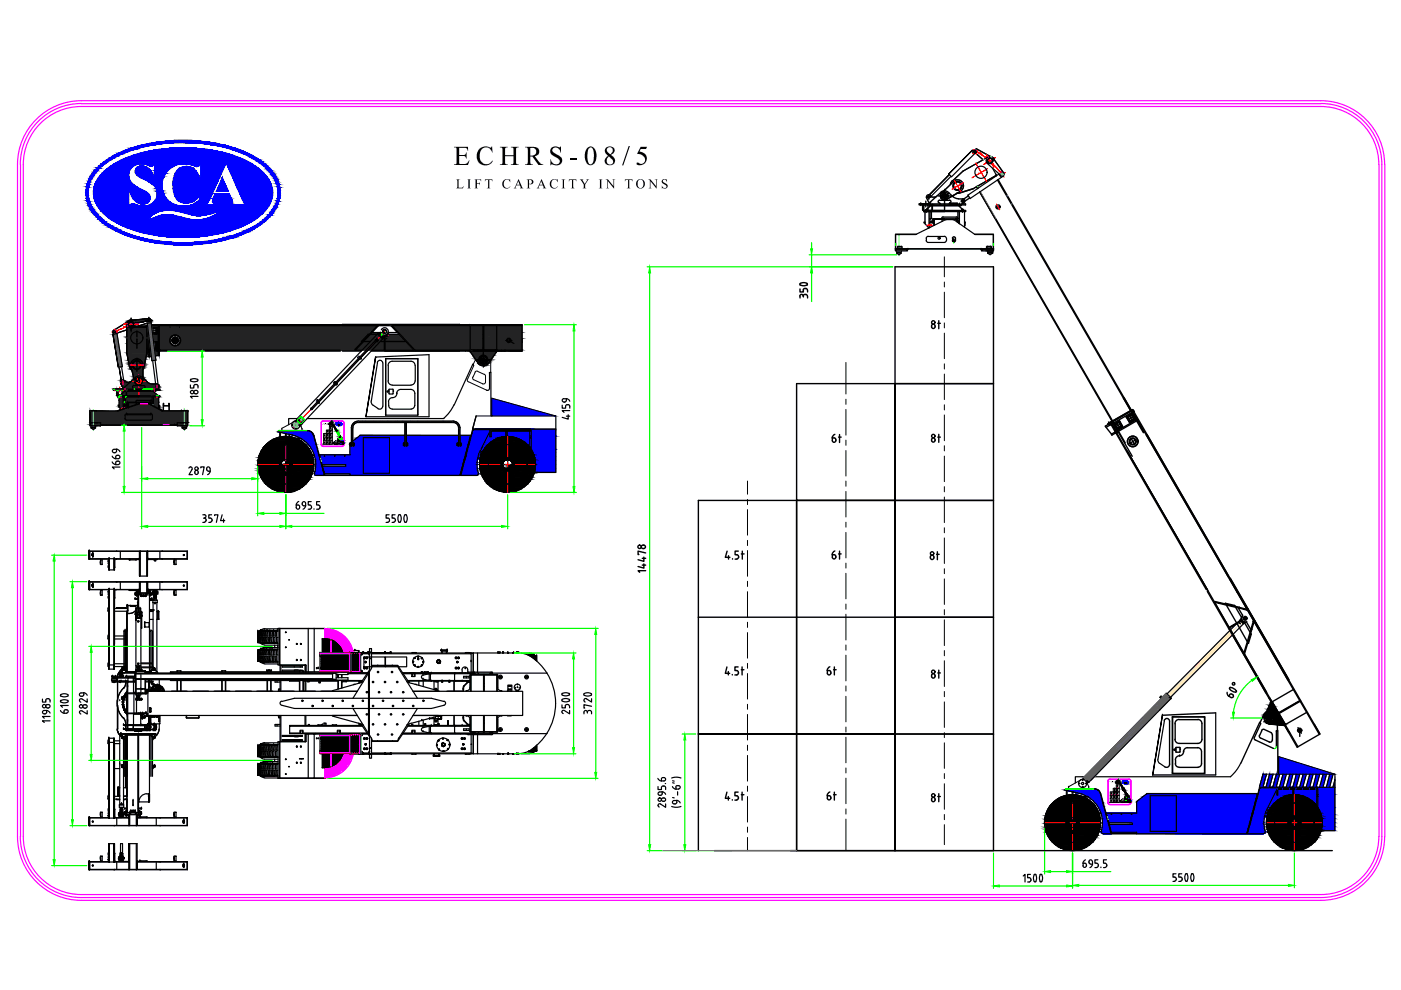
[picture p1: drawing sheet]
<svg xmlns="http://www.w3.org/2000/svg" width="297mm" height="210mm" viewBox="0 0 297 210" stroke-linecap="round" stroke-linejoin="round" font-family="sans-serif">
<defs><g id="words">
<text font-size="6.6" x="173.2" y="64.6" transform="rotate(-90 173.2 64.6)">350</text>
<text font-size="6.2" x="247.6" y="188.7">5500</text>
<text font-size="5.8" x="96.1" y="35">ECHRS-08/5</text>
<g font-size="4.9">
<text x="196.5" y="70.9">8t</text>
<text x="175.7" y="94.9">6t</text>
<text x="179.6" y="119.9" transform="rotate(-90 179.6 119.9)">6t</text>
<text x="196.5" y="119.9">8t</text>
<text x="174.6" y="144.3">6t</text>
<text x="196.5" y="145">8t</text>
<text x="174.6" y="170.7">6t</text>
</g>
<g font-size="4.4">
<text x="196.5" y="94.9">8t</text>
<text x="42" y="111.8">3574</text>
<text x="152.8" y="170.7">4.5t</text>
<text x="196.5" y="171.1">8t</text>
</g>
<text font-size="2.9" x="96.6" y="39.9">LIFT CAPACITY IN TONS</text>
<g font-size="2.6">
<text x="70.6" y="94.9" transform="rotate(-90 70.6 94.9)">6t</text>
<text x="71.3" y="93.5" transform="rotate(-90 71.3 93.5)">8t</text>
<text x="71.3" y="92.1" transform="rotate(-90 71.3 92.1)">8t</text>
<text x="236" y="167.9">8t</text>
<text x="235.3" y="169.3">6t</text>
<text x="235.3" y="168.6">6t</text>
<text x="236" y="169.3">8t</text>
<text x="236" y="168.6">8t</text>
</g>
<text font-size="2.6" fill="#f00" x="70.6" y="93.5" transform="rotate(-90 70.6 93.5)">6t</text>
<text font-size="2.6" fill="#f0f" x="235.3" y="171.1">6t</text>
<g font-size=".4">
<text x="71.5" y="90">SCA</text>
<text x="238.3" y="165.9">SCA</text>
</g>
</g></defs>
<!-- layer: 24007 -->
<g fill="none" stroke="#000" stroke-width=".25">
<path d="M104.1 142.6h.3M104.1 155.7h.3M105.9 154.6l.2-.1 .1 .2-.1 .2-.2-.1"/>
<circle cx="106.1" cy="143.5" r=".19"/>
<circle cx="111.6" cy="143.5" r=".19"/>
<circle cx="111.6" cy="154.7" r=".19"/>
</g>
<!-- layer: 24022 -->
<path d="M61.4 155.4v.1h16.5M61.4 144.3v.1h2.1M64.3 144.4h7.4M72.5 144.4h4.3M73.8 142.7h4.1M76.8 153.8h-15.4v.2M85.4 155.5h6M85.4 142.7h6M86.5 153.8h4.9M86.5 144.4h4.9" fill="none" stroke="#000" stroke-width=".25"/>
<!-- layer: 24023 -->
<g fill="none" stroke="#000" stroke-width=".25">
<path d="M61.4 144.3h.1M61.4 144.3h2.1M64.2 155.4h7.3M64.3 144.3h7.4M72.2 155.4h5.6M72.5 144.3h4.4M73.8 142.8h4M76.9 154h-15.5v1.4h2.2M85.5 155.4h1.8M85.5 142.8h1.8M86.4 154h4.6M86.4 144.3h4.6"/>
<path d="M88 155.4h3M88 142.8h3"/>
</g>
<!-- layer: PIPE_ -->
<path d="M65.2 153.8h.3M65.2 144.4h.3M65.2 155.6h.3M65.2 155.5v.1M65.5 155.5v.1" fill="none" stroke="#000" stroke-width=".25"/>
<!-- layer: 24051 -->
<g fill="none" stroke="#000" stroke-width=".25">
<path d="M77.2 139.5l.1-.1-.1 .1M77.7 139.5l.1-.1v.1M96.6 139.5l.1-.1v.1M97.1 139.5l.1-.1v.1M76.9 142.6v.1M76.9 155.5v.1M77.2 158.8l.1-.1-.1 .1M77.2 156.6l.1-.1-.1 .1M77.2 141.6l.1 .1zM77.7 158.8l.1-.1v.1M77.7 156.6l.1-.1v.1M77.7 141.7l.1-.1v.1"/>
<path d="M96.4 142.6v.1M96.6 141.7l.1-.1v.1M97.1 141.7l.1-.1v.1M97.6 142.6v.1M97.6 155.5v.1M97.9 158.8l.1-.1-.1 .1M97.9 156.6l.1-.1-.1 .1M98.4 158.8l.1-.1v.1M98.4 156.6l.1-.1v.1M98.8 155.5v.1"/>
<circle cx="77.3" cy="139.5" r=".06"/>
<circle cx="77.8" cy="139.5" r=".06"/>
<circle cx="96.7" cy="139.5" r=".06"/>
<circle cx="97.2" cy="139.5" r=".06"/>
<circle cx="77.3" cy="158.7" r=".06"/>
<circle cx="77.3" cy="141.6" r=".06"/>
<circle cx="77.3" cy="156.6" r=".06"/>
<circle cx="77.8" cy="141.6" r=".06"/>
<circle cx="77.8" cy="158.7" r=".06"/>
<circle cx="77.8" cy="156.6" r=".06"/>
<circle cx="96.7" cy="141.6" r=".06"/>
<circle cx="97.2" cy="141.6" r=".06"/>
<circle cx="98" cy="158.7" r=".06"/>
<circle cx="98" cy="156.6" r=".06"/>
<circle cx="98.5" cy="158.7" r=".06"/>
<circle cx="98.5" cy="156.6" r=".06"/>
</g>
<!-- layer: 24088-1 -->
<path d="M88.8 152.9v.9M89.7 152.7v1.1" fill="none" stroke="#000" stroke-width=".25"/>
<!-- layer: 24092-1 -->
<path d="M76.1 153.4v.3M76.1 153.6h.5M76.2 153.7l-.1 .1M76.7 153.7h-.5v.1" fill="none" stroke="#000" stroke-width=".25"/>
<!-- layer: 24036 -->
<g fill="none" stroke="#000" stroke-width=".25">
<path d="M91.4 155.5h9M91.4 155.5h.1M91.4 153.8h8.2M91.4 153.8h.1M91.4 144.4h8.2M91.4 144.4h.1M91.4 142.7h9M91.4 142.7h.1M91.4 142.7v.1M91.4 144.3v.1M91.4 153.8v.2M91.4 155.4v.1"/>
<path d="M96.5 142.7v.1M96.5 144.3v.1M96.5 153.8v.2M96.5 155.4v.1"/>
</g>
<!-- layer: 24037 -->
<path d="M104.1 142.8l.1 .2M104.2 155.3l-.1 .1" fill="none" stroke="#000" stroke-width=".25"/>
<!-- layer: 24038 -->
<g fill="none" stroke="#000" stroke-width=".25">
<path d="M89.7 155.1h.1M89.7 154.3h.1M89.7 144h.1M89.7 143.1h.1M89.7 155.1l1.3 .3M89.7 144l1.3 .3M89.7 154.2a.44 .44 0 0 0-.3 .5 .44 .44 0 0 0 .3 .4M89.7 143.1a.44 .44 0 0 0-.3 .4 .44 .44 0 0 0 .3 .5M91 154h8.6M91 155.4h9.4M91 154h.1M91 155.4h.1"/>
<path d="M91 142.8h9.4M91 144.3h8.6M91 142.8h.1M91 144.3h.1M91 142.8v1.5M91 154v1.4M91 154l-1.3 .3M91 142.8l-1.3 .3M91.3 142.8v1.5M91.3 154v1.4M96.4 142.8v1.5M96.4 154v1.4"/>
<path d="M100.4 155.3v.1M100.4 142.8v.2"/>
</g>
<!-- layer: 24034 -->
<g fill="none" stroke="#000" stroke-width=".25">
<path d="M99.2 155.5l.1 .3zM99.2 153.6l.1 .2zM99.2 144.4l.1 .3zM99.2 142.5l.1 .2zM99.3 155.5h1.1M99.3 155.8h1.1M99.3 153.6h.3M99.3 153.8h.3M99.3 144.4h.3M99.3 144.7h.3M99.3 142.7h1.1M99.3 142.5h1.1"/>
<path d="M100.4 155.5h.1M100.4 155.8h.1M100.4 142.5h3.7v.2h-2.9v-.2M100.4 142.7h.1M100.4 142.5h.1M100.4 142.5v.2M100.4 155.5v.3M100.5 155.5h3.6v.3h-3.7M100.5 142.7h.7M101.2 155.5v.3"/>
</g>
<!-- layer: 24035 -->
<path d="M100.7 142.7v.3M100.7 155.3v.2M101.5 142.7v.3M101.5 155.3v.2M103.9 142.7v.3M103.9 155.3v.2" fill="none" stroke="#000" stroke-width=".25"/>
<!-- layer: 24043 -->
<path d="M100.4 155.3l.1 .2M100.5 155.5h.1M100.5 142.7h.1M100.5 142.7l-.1 .3M100.5 142.7v.3M100.5 155.3v.2M104.1 142.7v.3M104.1 155.3v.2" fill="none" stroke="#000" stroke-width=".25"/>
<!-- layer: 22963 -->
<path d="M58.7 144.3v.3M58.7 153.6v.3M59.4 153.6h-1.1v.3h1.1M59.4 144.3h-1.1v.3h1.1M98.3 154.5h1.2v.4h-1.2zM98.3 143.4h1.2v.3h-1.2zM98.9 143.4v.3M98.9 154.5v.4" fill="none" stroke="#000" stroke-width=".25"/>
<!-- layer: 11275A -->
<path d="M66.9 155.5l-.1 .1M67 155.5v.1M68 155.5v.1M98.7 142.6v.1M99.7 155.5h.1M99.7 142.7h.1M99.8 155.5h.1M99.8 142.7h.1" fill="none" stroke="#000" stroke-width=".25"/>
<!-- layer: 15023 -->
<path d="M66.6 155.5v.1M100.1 142.7h.1M100.1 155.5h.1" fill="none" stroke="#000" stroke-width=".25"/>
<!-- layer: 02112 -->
<path d="M67.4 153.8v-.1l.1 .1M67.5 153.7h.7v.1M68.2 153.7h.1M68.2 153.7l.2 .1v-.1M68.2 153.7v.1M68.4 153.7h.1" fill="none" stroke="#000" stroke-width=".25"/>
<!-- layer: 11164 -->
<path d="M70.5 153.7h.8v.1M70.5 153.7l-.1 .1M70.5 153.7v.1M71.3 153.7l.1 .1M72.5 144.4l.1 .1M72.6 144.4v.1h.8M73.4 144.4v.1M73.5 144.4l-.1 .1" fill="none" stroke="#000" stroke-width=".25"/>
<!-- layer: 24014 -->
<path d="M59.4 144.3v2.2M59.4 151.7v5.5h.1M59.5 141.1h-.1v1.4" fill="none" stroke="#000" stroke-width=".25"/>
<!-- layer: 24080-1 -->
<path d="M94.9 153.8v-.7h.2v.7M94.9 153.3h.2" fill="none" stroke="#000" stroke-width=".25"/>
<!-- layer: 24080-2 -->
<g fill="none" stroke="#000" stroke-width=".25">
<path d="M94.9 153.1v-.3h.2v.3M94.9 153h.2"/>
<circle cx="95" cy="152.9" r=".06"/>
</g>
<!-- layer: 24079 -->
<path d="M90.1 153.6v.2M90.1 153.4l.1 .1zM90.1 153.5h.1M90.1 153.6h.1M90.2 153.6v.2M92.9 153.6v.2M92.9 153.4l.2 .1zM92.9 153.5h.2M92.9 153.6h.2M93.1 153.6v.2" fill="none" stroke="#000" stroke-width=".25"/>
<!-- layer: 24026 -->
<path d="M64.7 141.1h.1v1.4M64.8 155.5v1.7h-.1M64.8 144.4v2.1M64.8 151.7v2.1" fill="none" stroke="#000" stroke-width=".25"/>
<!-- layer: 24027 -->
<path d="M59.5 151.7v5.5h5.2v-1.7M59.5 142.5v-1.4h5.2v1.4M59.5 144.3v2.2M64.7 144.4v2.1M64.7 151.7v2.1" fill="none" stroke="#000" stroke-width=".25"/>
<!-- layer: 24028 -->
<path d="M59.5 141v.1M59.5 157.2v.1M64.7 141v.1M64.7 157.2v.1" fill="none" stroke="#000" stroke-width=".25"/>
<!-- layer: 24029 -->
<path d="M59.8 141.2h4.3v.2h-4.3zM59.8 156.8h4.3v.2h-4.3zM62.4 141.2v.2M62.4 156.8v.2M63.7 141.2v.2M63.7 156.8v.2" fill="none" stroke="#000" stroke-width=".25"/>
<!-- layer: 24031 -->
<path d="M59.8 155.9h4.3v.2h-4.3zM62.4 142.1v.2M62.4 155.9v.2M63.7 142.1v.1M63.7 155.9v.2M64.1 142.2v-.1h-4.3v.2h3.7" fill="none" stroke="#000" stroke-width=".25"/>
<!-- layer: 24032 -->
<path d="M62.5 142.1h.7M62.5 156.1h.7" fill="none" stroke="#000" stroke-width=".25"/>
<!-- layer: 24091-1 -->
<path d="M76.1 144.5v.3M76.1 144.7h.5M76.1 144.4v.1M76.1 144.5h.1M76.2 144.4v.1h.5" fill="none" stroke="#000" stroke-width=".25"/>
<!-- layer: 11163 -->
<path d="M68.7 153.8v-.5h.4v.5M68.7 153.5h.4" fill="none" stroke="#000" stroke-width=".25"/>
<!-- layer: 24073 -->
<path d="M99.9 138.4h.5M99.9 159.8h.5" fill="none" stroke="#000" stroke-width=".25"/>
<!-- layer: 24072 -->
<path d="M99.9 138.5h.5l-.1 4M98 142.6h1.2M98.6 141.7h.1M98.7 141.6h.1M98.7 141.6v.1zM100.3 155.8l.1 3.9h-.5" fill="none" stroke="#000" stroke-width=".25"/>
<!-- layer: 11081 -->
<path d="M99.9 157.8h.1M99.9 140.3h.1M99.9 140.2h.1M99.9 140.2v.1" fill="none" stroke="#000" stroke-width=".25"/>
<!-- layer: 24089-1 -->
<path d="M88.8 144.4v.9M89.7 144.4v1.2" fill="none" stroke="#000" stroke-width=".25"/>
<!-- layer: 24065 -->
<g fill="none" stroke="#000" stroke-width=".25">
<path d="M59 157.4v7.5h7.6M59.3 157.3v7.6M62.9 158.3h.1M62.9 158.2h.1M63 158.3h.1M63.7 158.3h.1M63.7 158.2h.1M63.9 158.3h.1M64.9 157.2l-6 .1M64.9 155.7v1.5M64.9 155.6l-.1 .1M65 155.6h1.6v9.3"/>
<path d="M65.3 155.6v9.3M66.6 155.6h2.3M67.1 156.6h.1M67.1 156.5h.1M67.4 156.5h.1M67.4 156.6h.1M67.5 156.5h.1M67.9 156.6h.1M67.9 156.5h.1M68 156.5h.1M68.9 155.6v.1M68.9 159.8v5.1h-2.3"/>
<path d="M68.9 155.7v.1M68.9 155.8v3.9M60.5 164.1h.1v.1M60.5 161l.1-.1v.1M63 161.7h-.1h.1M63 161.7v.1M63.7 161.7h.1M63.7 161.7v.1M63.9 161.7v.1"/>
<circle cx="60.6" cy="161" r=".06"/>
<circle cx="60.6" cy="164.1" r=".06"/>
<circle cx="61.3" cy="162.6" r=".06"/>
</g>
<!-- layer: 24066 -->
<path d="M59 133.2h.3M59 133.2v.1M59.3 133.2v.1M59.3 133.2h7.3M66.6 133.2l2.3 .1M66.6 133.2v.1M59 164.9l.3 .1M59.3 164.9v.1M59.3 165h7.3M65.3 164.9v.1M66.6 164.9v.1M68.9 164.9l-2.3 .1" fill="none" stroke="#000" stroke-width=".25"/>
<!-- layer: 17064 -->
<path d="M63.5 160.8h.8l-.8 .1M63.9 160.8v.1" fill="none" stroke="#000" stroke-width=".25"/>
<!-- layer: 21284 -->
<g fill="none" stroke="#000" stroke-width=".25">
<path d="M63.6 154.8h.6v.7h-.6zM63.7 155.2l.1-.1-.1 .1M63.7 155.2h.1M64.1 155.2l.1-.1-.1 .1M64.2 155.2h.1M71.5 154.8h.7v.7h-.7zM71.5 143v.4h.2M71.5 155.2l.1-.1v.1M71.5 143.1l.1-.1v.1M71.6 155.2h.1M71.6 143.1h.1M72 155.2l.1-.1-.1 .1"/>
<path d="M72 155.2h.1M87.3 154.8h.7v.7h-.7zM87.3 142.8h.7v.6h-.7zM87.4 155.2l.1-.1-.1 .1M87.4 143.1l.1-.1-.1 .1M87.4 155.2h.1M87.4 143.1h.1M87.8 155.2l.1-.1-.1 .1M87.8 143.1l.1-.1-.1 .1M87.9 155.2h.1M87.9 143.1h.1"/>
</g>
<!-- layer: RADIATOR_BEND_PL -->
<path d="M92 144.5v1.7M92 153.7v.1M92.2 152.5h-.2v1.2M92.4 144.5h.5h-.5M92.7 152.5h.2v.9M92.9 153.7h-.9h.9M92.9 144.5h.1M92.9 144.4v2.1" fill="none" stroke="#000" stroke-width=".25"/>
<!-- layer: 24054 -->
<g fill="none" stroke="#000" stroke-width=".25">
<path d="M62.9 136.6h.1M62.9 139.9h.1M62.9 136.5h.1M63 139.9h.1M63 136.5h.1M63 136.6h.1M63.7 136.6h.1M63.7 139.9h.1M63.7 136.5h.1M63.7 139.9h.2M63.7 136.6h.2M63.7 136.5h.2"/>
<path d="M63.8 139.9h.1M63.8 136.5h.1M63.9 136.6h-.1M62.9 140h.1M62.9 158.3h.1M62.9 158.2h.1M62.9 158.4h.1M63 158.2h.1M63 140h.1M63 158.3h.1M63.7 140h.1M63.7 158.3h.1"/>
<path d="M63.7 158.2h.1M63.7 140h.2M63.7 158.4h.2M63.7 158.2h.2M63.8 158.2h.1M63.9 140h-.1M63.9 158.3h-.1M62.9 161.8h.1M62.9 161.6h.1M63 161.6h.1M63 161.8h.1M63.7 161.8h.1"/>
<path d="M63.7 161.6h.1M63.7 161.6h.2M63.7 161.8h.2M63.8 161.6h.1M63.9 161.8h-.1"/>
</g>
<!-- layer: 24071 -->
<g fill="none" stroke="#000" stroke-width=".25">
<path d="M59.3 133.3v7.7M60.5 137.3l.1-.1v.1M60.5 134.1l.1-.1v.1M62.9 136.6h.1M63 139.9h-.1l.1 .1M63 136.5l-.1 .1M63 136.5v.1M63 139.9v.1M63.7 140h.1M63.7 139.9h.1M63.7 136.6h.1M63.7 136.5h.1"/>
<path d="M63.7 136.5v.1M63.7 139.9v.1M63.9 136.5v.1M63.9 139.9v.1M65.3 133.3v9.2M66.6 133.3v9.2M58.9 140.9l.4 .1M59 140.9v-7.6h9.9v9.1M59.3 141h5.5M64.8 140.9l.1 1.6M67.1 141.7h.1M67.1 141.6h.1"/>
<path d="M67.1 141.6l.1 .1zM67.4 141.6h.1M67.4 141.7h.1M67.5 141.6h.1M67.5 141.7h.1M67.5 141.6v.1M67.9 141.6l.1 .1M67.9 141.7h.1M67.9 141.6h.1M68 141.6h.1M68 141.6v.1"/>
<circle cx="60.6" cy="137.2" r=".06"/>
<circle cx="60.6" cy="134.1" r=".06"/>
<circle cx="61.3" cy="135.7" r=".06"/>
</g>
<!-- layer: 24015 -->
<path d="M98 144.4h.1M98 153.8h.1" fill="none" stroke="#000" stroke-width=".25"/>
<!-- layer: 95440 -->
<g fill="none" stroke="#000" stroke-width=".25">
<path d="M65.4 153.8l.2-.2-.1 .2M65.4 153.6h.2M93.7 144.4v.2h.1v-.2M93.7 144.6h.1M93.7 144.4h.1M93.8 144.6h.1M93.8 144.4h.1M95.2 144.4v.2h.2v-.2M95.2 144.6h.1M95.2 144.4h.1M95.2 144.6h.2M95.2 144.4h.2"/>
<path d="M95.4 144.6h.1M95.4 144.4h.1"/>
</g>
<!-- layer: 24048 -->
<g fill="none" stroke="#000" stroke-width=".25">
<path d="M96.3 151.7v2.1M96.3 144.4v2.1M96.3 151.7v2.1h2.9v-.2h-.2M98.2 146.6v-.5h.1v.5M98.2 151.7v.5M98.2 152.2h.1M98.2 152.2l.1 .6M98.3 152.2l.1 .6M98.3 151.7v.5M98.3 145.4l-.1 .6M98.3 152.8l.7 .8v.2M98.3 152.8h.2"/>
<path d="M98.4 145.4l-.1 .6M98.5 152.8l.7 .8M99 144.7v-.3h-2.7v2.1M99 144.7l-.7 .7 .9-.7M99 144.4h.2v.3M99 144.7h.2"/>
</g>
<!-- layer: 24046 -->
<path d="M99.2 153.8h.1M99.2 144.4h.1" fill="none" stroke="#000" stroke-width=".25"/>
<!-- layer: 95428 -->
<path d="M87.3 153.8v-.2h.2v.2M87.3 153.8h.1M87.3 153.8h.2M87.3 153.6h.2M87.5 153.8h.1" fill="none" stroke="#000" stroke-width=".25"/>
<!-- layer: 21203 -->
<path d="M65.2 144.5h.1M65.3 144.5h.2M65.5 144.4v.1M65.6 144.4l-.1 .1" fill="none" stroke="#000" stroke-width=".25"/>
<!-- layer: 95418 -->
<path d="M67.6 144.4v.4h.3v-.4M67.6 144.8h.1M67.6 144.4h.1M67.6 144.8h.3M67.6 144.4h.3M67.9 144.8h.1M67.9 144.4h.1" fill="none" stroke="#000" stroke-width=".25"/>
<!-- layer: 24084 -->
<path d="M86.6 144.4v.1M86.8 144.4v.3" fill="none" stroke="#000" stroke-width=".25"/>
<!-- layer: 18509 -->
<path d="M92 144.4v.1h.4v-.1" fill="none" stroke="#000" stroke-width=".25"/>
<!-- layer: 12151A -->
<path d="M59.1 152l.1 .2M59.2 146.1l-.1 .1M59.2 152v.2h.2M59.4 146.1h-.2v.1" fill="none" stroke="#000" stroke-width=".25"/>
<!-- layer: BEND_PLATE -->
<path d="M59 151.7v.3h.4M59.1 146.2v.3M59.1 151.7v.3M59.4 146.2h-.4v.3" fill="none" stroke="#000" stroke-width=".25"/>
<!-- layer: 81705 -->
<g fill="none" stroke="#000" stroke-width=".25">
<path d="M54.6 139.1l.1 .1M54.6 135.2l.1 .1M54.6 139.2l.1 1M54.6 139.2h.2v1l-.1-1M54.6 135.2h.1M54.6 133.8l.1 1.1 .1-1.1v1.1h-.2zM54.6 133.8h.1M54.6 133.8v2.4h.2M54.7 134.8l-.1 .1M54.7 138.7l-.1 .1M54.7 137.8v1.1zM54.7 135.2v1z"/>
<path d="M54.7 133.8h.4M54.7 139.2v1M54.7 139.1l.1 .3M54.7 135.2l.1 .3M54.8 135.2v1zM54.8 137.8h-.2v2.4M54.8 134.6l-.1 .3M54.8 138.5l-.1 .3M54.8 137.8v1.1M54.8 139.2l.1 1M54.8 134.9l.1-1.1v1.1h-.1M54.8 137.8v1.1h-.1"/>
<path d="M54.8 136.2h.1M54.9 137.8h.1M54.9 136.2h.1M54.9 135.2l.1 .4M54.9 134.5l-.1 .4M54.9 139.5v-.4v1.1M54.9 135.2h.2v1M54.9 135.2v1h.2M55 136.2l.3 .1M55 136.3l.2 .1M55 138.4l-.1 .4M55 134.9h.1"/>
<path d="M55 136.2l.4 .1M55.1 139.1h.1v1.1M55.1 139.1l.1 .5M55.1 137.8h-.2v1.1M55.1 137.8v1.1h-.2M55.1 139.2v1h.1M55.1 134.9v-1.1h.1v1.1M55.1 137.8h.1M55.1 136.2h.1M55.1 136.2l.4 .2M55.2 136.3v.1M55.2 135.2h.1l.1 1"/>
<path d="M55.2 135.2l.1 .5M55.2 134.4l-.1 .5M55.2 135.2v1h.2M55.2 137.6h.1M55.2 133.7h.1M55.2 136.2l.4 .2M55.2 137.7h.1M55.2 137.7h.3M55.2 136.4h.1M55.2 133.7h.4M55.2 137.7l-.3 .1M55.2 133.7l-.1 .1"/>
<path d="M55.2 136.4l.9 .3M55.3 137.7h.1M55.3 136.4h.1M55.3 133.7h.1M55.3 137.6l-.1 .1M55.3 133.7h-.1M55.3 133.7l-.3 .1 .2-.1M55.3 137.7l-.3 .1M55.3 138.3l-.1 .5M55.3 139.1h.2M55.3 136.2l.4 .2M55.3 136.3l.1 .1"/>
<path d="M55.4 139.1l.1 .6M55.4 137.8h-.2v1.1M55.4 137.8l-.1 1.1h-.1M55.4 139.2v1h.1M55.4 137.8h.1M55.4 136.2h.1M55.4 133.7l-.1 .1M55.4 133.7l-.4 .1M55.4 137.7h.1M55.4 136.4h.2M55.4 133.7h.1M55.4 136.4h.1"/>
<path d="M55.4 137.7l-.4 .1M55.5 137.7l-.4 .1M55.5 137.7h.2M55.5 137.7h.1M55.5 133.7h.1M55.5 133.7l-.4 .1M55.5 134.9h-.2l.1-1.1h.1v1.1M55.5 136.2l.3 .2h-.1M55.5 134.3l-.1 .6M55.5 135.2v1h.2M55.5 139.2v1M55.5 133.8h.2"/>
<path d="M55.6 137.7l-.4 .1M55.6 133.7l-.4 .1M55.6 133.7h.1M55.6 133.7l-.1 .1M55.6 136.2l.1 .2M55.6 137.7h.1M55.6 136.4h.1M55.6 136.2l.4 .2M55.6 139.1l.2 .8M55.7 137.6l-.4 .2 .1-.2M55.7 138.2l-.2 .6 .2 .1M55.7 134.9h.2"/>
<path d="M55.7 135.2h-.2l.2 .6M55.7 133.7l-.5 .1M55.7 137.8h-.2v1.1M55.7 133.7h.1v.1M55.7 133.7h.1M55.7 137.8h.2M55.7 135.2v1M55.7 137.8v1.1M55.7 136.4h-.1M55.7 136.2h.2M55.8 137.6l-.2 .2M55.8 137.6l-.3 .2"/>
<path d="M55.8 134.2l-.2 .7M55.8 136.2l.3 .2zM55.9 137.7h.1M55.9 136.4h.1M55.9 135.2v1l.6 .2h-.3M56 133.7l-.5 .1M56 133.7l-.4 .1M56 137.6l-.1 .2M56 137.7l-.4 .1M56 137.6h.1M56 133.7h.1M56 133.7h.2"/>
<path d="M56.1 138.1l-.2 .7 .2 .1M56.1 135.2h-.2l.2 .7M56.1 139.2h.2M56.1 133.7l-.1 .1 .5-.1M56.1 135.2v1h.2M56.1 133.8h-.2v1.1M56.1 136.8h2.9M56.1 133.7h.2M56.2 137.6l-.3 .2M56.2 133.7l-.5 .1v1.1M56.2 137.7h.1M56.2 133.7h.1"/>
<path d="M56.2 137.7h.2M56.3 138.9h.3M56.3 135.2h.3M56.3 137.8h-.2v1.1M56.3 134l-.2 .9M56.3 140l-.2-.8v1h.2M56.3 137.6h.2l-.6 .2v1.1M56.4 139.2v1h.2M56.5 137.8h-.2v1.1l.3-.9M56.5 133.7l-.4 .1v1.1h.2v-1.1h.3M56.5 133.7h.2l-.2 .1zM56.5 137.7h.1"/>
<path d="M56.5 133.7h.1M56.5 137.7h.3M56.6 136.1l-.3-.9v1h.2M56.6 139.2h.2M56.6 135.2v1h.2M56.6 137.8l.1-.1-.3 .1M56.6 136.2l.1 .2-.3-.2M56.7 136.2l.3 .2h-.5M56.8 133.7h.1M56.8 133.7h.2M56.8 137.6h.2l-.3 .2M56.8 133.9l-.2 1"/>
<path d="M56.8 137.8h-.2v1.1M56.9 135.2h.2v1h.3M56.9 139.2v1h.2M56.9 133.7v.1M57 133.8l.2-.1-.6 .1v1.1M57 137.7h.2M57.1 136.2l-.3-1v1l.4 .2h-.2M57.1 139.1h.3M57.1 136.2l.3 .2M57.1 133.8h-.3v1.1h-.2M57.2 137.7h.1M57.2 133.7h.1"/>
<path d="M57.2 133.7h.3M57.3 136.2l.2 .2M57.4 137.8h-.3v1.1h-.2M57.4 135.2v1l.3 .2M57.4 139.2v1h.3M57.4 137.6l-.3 .1-.3 1.1v-1l.4-.1M57.4 133.7l-.3 1.2M57.5 133.7h.2M57.5 137.7l-.2 .1M57.5 137.7h.1M57.5 133.7l-.4 .1v1.1M57.5 136.4h.2"/>
<path d="M57.5 137.7h.2M57.5 133.8l.5-.1-.3 .1v1.1h.1h.2v-1.1h.3M57.7 139.1h.3M57.7 133.8h-.3v1.1h-.3M57.7 136.4h.3M57.7 137.7l-.3 .1v1.1M57.7 137.7h.1M57.8 136.2l.2 .2h.2M57.9 133.7l-.2 1.2M58 137.6h-.3l-.3 1.2 .3 .1v-1.1h.3M58 133.7h.2M58 133.7h.1"/>
<path d="M58 137.7h.3M58 137.7l-.2 .1M58 135.2v1l.2 .2M58 136.2h-.3v-1h-.3l.3 1.2M58 139.2v1h.3M58.2 137.7l-.2 .1v1.1M58.3 136.4h.2M58.3 139.1l.2 1.2M58.3 139.1h.3M58.3 139.2v1l.3 .2-.5-.2M58.4 136.2l.1 .2h.3M58.5 133.7l-.2 1.2"/>
<path d="M58.5 137.6h-.2l-.3 1.2 .3 .1v-1.1h.4M58.5 137.7h.4M58.6 133.7h.2M58.6 137.7l-.2 .1M58.6 133.7l-.3 .1v1.1h.3v-1.1h.4M58.6 133.7l-.5 .1M58.7 135.2v1M58.7 136.2h-.4v-1h-.3l.2 1.2M58.7 139.2v1h.3M58.7 137.8v1.1M58.7 136.2l.1 .2M58.8 137.6l-.2 1.2 .3 .1"/>
<path d="M58.8 137.7l-.1 .1M58.8 133.7l-.1 .1M58.8 133.7h.1M58.8 133.7h.2M58.8 136.4h.1M58.9 137.6h-.1M58.9 135.1l-.3 .1 .2 1.2M59 137.3h-2.9l-.9 .3M59 133.3h-2.9l-.9 .4M60.6 137.3h.1M63.8 139.9v.1M110.5 138.5h1.8"/>
<path d="M111.9 138.8h.1M112 138.8l.1 .1M112.2 138.9l.5 .1M112.2 138.8h.2M112.3 138.9h-.2l.4 .1v.2M112.3 138.9h.1M112.3 139h.1M112.3 138.4l.6 .2 .3 .3M112.4 138.8l.1 .2M112.4 138.9h.1M112.4 138.9h.2M112.4 138.9l.3 .1"/>
<path d="M112.6 138.8h.1M112.6 138.9l.3 .1M112.6 138.9h.1M112.7 138.9l.3 .1M112.7 138.9h.1M112.7 139v.3M112.7 138.8l.1 .2M112.8 139h.1v.5M112.8 138.8l.4 .2M112.8 138.9h.2M112.8 138.9h.1M112.9 138.9h.1"/>
<path d="M112.9 139h.2M112.9 138.8l.4 .2M112.9 138.8l.1 .2M113 138.8l.4 .2M113 138.9h.1M113.1 139v.5M113.1 139h.1v.7M113.1 138.9h.1M113.1 138.8l.3 .2M113.2 138.9l-.1-.1 .4 .2M113.2 138.8l.3 .2M113.2 138.9h.1"/>
<path d="M113.2 139h.2M113.4 139h.1v.9M113.4 139v.8M113.4 139.6v.2M113.5 139h.2M113.6 139.7v.3l.1-1-.1 1M113.7 139.9v.1M113.7 139l.1 1.1zM113.8 139v1.1M113.8 139h.1M54.6 159.3l.1 .1M54.6 159.1v1.3l.1-1"/>
<path d="M54.6 159.1h.2v-1.1v1.1M54.6 159.1v-1.1l.1 1.1M54.6 140.2h.1M54.7 158.9l-.1 .2M54.7 159.4h.1M54.7 158h.1M54.7 158v1.1zM54.7 159.4v1M54.7 140.2h.1M54.7 159.3l.1 .3M54.7 159.4l.1 1zM54.8 158.8v.3"/>
<path d="M54.8 159.4v1h.2M54.8 158h.2M54.9 140.2h.1M54.9 159.3h-.1l.1 .4M54.9 140.2h.2M55 140.2l.3 .2M55 140.2l.2 .2M55 159.1v-1.1l.1 1.1M55 159.4v1M55 140.2l.4 .2M55 158.6l-.1 .5h.2M55.1 159.3h.1"/>
<path d="M55.1 159.3l.1 .5M55.1 159.4v1h.1M55.1 158h.1M55.1 140.3l.1 .1M55.1 140.2l.4 .2M55.2 140.2l.5 .1M55.2 140.3h.1M55.2 157.9h.1M55.2 140.2l.4 .1M55.2 140.3l.1 .1M55.2 140.3l.9 .4M55.2 159.1v-1.1h.2v1.1"/>
<path d="M55.2 140.4h.1M55.2 159.4v1M55.2 157.9h.5M55.3 157.9h.1M55.3 157.9l-.4 .1M55.3 140.2l.1 .1M55.3 157.9l-.1 .1M55.3 157.9l-.3 .1M55.3 158.5l-.1 .6h.1M55.3 159.4h.2M55.4 157.9h.1M55.4 158h.1"/>
<path d="M55.4 140.3v.1M55.4 157.9l-.4 .1M55.5 157.9l-.4 .1M55.5 140.2l.1 .1M55.5 140.2l.3 .1M55.5 159.9l-.1-.6v1.1h.1M55.5 140.2l.5 .1M55.5 159.4v1M55.6 140.3h.1M55.6 157.9l-.3 .1M55.6 157.9h.1M55.6 140.3l-.4 .1"/>
<path d="M55.7 157.9l-.1 .1M55.7 157.9l-.3 .1 .1-.1M55.7 158.4l-.2 .6h.2M55.7 159.4v1h.2M55.7 157.9h.1M55.7 140.3h.2M55.7 157.9h.2M55.8 140.2v.1M55.8 157.9l-.3 .1M55.9 140.3h.1M55.9 157.9h.1M55.9 159.3h-.2l.2 .8"/>
<path d="M55.9 158h-.2v1.1M56 159.4v1h.2M56 157.9l-.1 .1M56 157.9l-.5 .1v1.1M56 157.8h.2M56 157.9h.1M56.1 158h-.2v1.1M56.1 158.3l-.2 .7h.2M56.1 140.2h-.2l-.1-1.1-.1 1.1 .5 .1M56.1 140.8h2.9M56.2 159.4v1l.4 .1-.2-.1M56.2 157.9l-.3 .1"/>
<path d="M56.2 157.9h.1M56.2 157.9h.2M56.2 140.2l.3 .1M56.3 140.3l-.3-.1 .1 .1M56.3 157.9l-.1 .1M56.3 157.9l-.2 .1M56.4 140.3h-.4M56.4 157.9h.1M56.4 140.3h.1M56.4 158h-.2v1.1M56.4 157.9h.2M56.4 140.2l.1 .1"/>
<path d="M56.5 140.2l.3 .1M56.5 158h-.1v1.1M56.6 157.9l-.3 .1M56.6 140.3h.1M56.6 157.9h.1M56.6 157.9h.2M56.6 159.3h.3v1.1h.3M56.6 158.2l-.2 .8h.2M56.6 159.3l.3 1M56.6 159.4v1l.4 .2h-.2M56.7 140.2l.3 .1M56.7 157.9l-.2 .1"/>
<path d="M56.8 157.9l-.1 .1M56.8 157.9h.1M56.8 140.3h.2M56.8 157.8l.2 .1-.2 .1M56.9 140.1l-.3-.9v1h.2M56.9 158h-.3v1.1M56.9 140.2l.1 .1M57 140.2l.2 .1h-.2M57 157.9h.3l-.4 .1v1.1M57 157.9h.1M57.1 158l-.2 1h.2M57.1 159.4h.3"/>
<path d="M57.2 159.3l.3 1.2M57.2 159.4v1l.3 .2M57.2 157.9l-.1 .1M57.3 157.8h.2M57.4 159.1h.3M57.4 158h-.2v1.1M57.5 159.4v1h.3M57.5 140.2l.5 .2-.3-.2v-1l.3 1.1h.3M57.7 140.3h-.3l-.3-1.1v1l.4 .2-.3-.1M57.7 159.3l.3 1.2M57.7 157.9l-.3 1.2M57.7 159.4h.3"/>
<path d="M57.8 157.9h.2M57.8 159.4v1l.2 .2M57.8 157.9l-.4 .1v1.1M57.8 157.9l-.5 .1M58 159h.3M58 157.9l-.1 .1M58 157.9h.1M58 157.9h.3M58.1 159.4v1h.3M58.1 158h-.4v1.1M58.2 157.9l-.2 1.2M58.3 157.9h.3"/>
<path d="M58.3 157.9l-.2 .1v1.1M58.4 159.4h.3M58.6 140.3h.2M58.6 157.9l-.2 .1M58.6 157.9h.3M58.7 159.4v1h.3M58.7 158h-.3v1.1M58.7 140.2l.3 .2M58.8 157.9l-.1 1.1 .2 .1M58.9 157.9l-.2 .1v1.1M58.9 157.9h.1M59 157.5h-2.9l-.6 .1-.4 .4"/>
<path d="M62.9 158.2l.1 .2M111.9 159.4h.2M112.1 159.4h.1M112.3 159.4h.1M112.3 159.3l.1-.1-.3 .2h.1M112.3 159.2h.1M112.3 159.2h.2M112.4 159.4h.1M112.5 159.1v.1M112.6 159.4h.1M112.6 159.3h-.2M112.6 159.2l-.3 .2"/>
<path d="M112.7 159.2l-.1 .1M112.7 159.3l.2-.1-.3 .2M112.7 159.4h.1M112.7 158.9v.3h-.1M112.8 159.4h.2M112.8 159.4h.1M112.9 159.4h.1M112.9 159.2l-.5 .2M112.9 158.8v.4M113 159.4h.1M113 159.2l-.3 .2M113.1 159.4h.1"/>
<path d="M113.1 158.7v.5h-.2M113.2 159.2l-.4 .2M113.2 159.4h.1M113.2 159.3l-.6 .4-2.1 .1M113.2 159.3h-.1M113.2 158.6v.6M113.2 158.5v.1M113.2 159.3h.1M113.3 159.3l-.2 .1M113.3 159.2l-.4 .1M113.4 158.5v.7h-.2M113.4 159.2h.1"/>
<path d="M113.4 159.2l-.4 .1 .2-.1M113.5 159.2l-.4 .2M113.5 159.2l-.3 .2M113.5 158.4v.8M113.5 158.3v.2M113.6 158.3l-.1 .9M113.6 159.2h.1M113.7 158.2v1M113.7 158.1l-.1 .3M113.8 159.2h.1M113.8 158.2l-.1 1M113.8 158.2h.1"/>
<path d="M113.8 158.1v1.1M113.8 158.1v.1M54.6 163.3h.1M54.6 163.3l.1 .2M54.6 163.3l.1 1.1M54.6 163.3h.2v1.1M54.7 163l-.1 .1M54.7 160.4h.2M54.7 160.4h.1M54.7 162h.1M54.7 163.1h.1M54.7 164.4h.1"/>
<path d="M54.7 163.3v1.1zM54.7 162v1.1M54.7 162l-.1 1.3M54.8 163.3v.3M54.8 162l-.1 1.1M54.8 163.3v1.1M54.8 162h.1M54.8 162.8l-.1 .3M54.8 164.4l.5 .1-.1-.1M54.9 164.4l.4 .1M54.9 162.7l-.1 .4h.1M54.9 160.4l.4 .2-.1-.1"/>
<path d="M54.9 163.3h.2M55 160.4l.4 .1-.1-.1M55 163.3l.1 .5M55 162h-.2v1.1M55 163.3l.1 1.1M55 160.4h.1M55 162v1.1M55 162h.1M55 164.4l.4 .1M55 160.4l.4 .1M55.1 164.4h.1M55.1 163.3v1.1"/>
<path d="M55.1 164.4l.1 .1M55.1 160.4l.4 .1M55.1 164.4l.4 .1-.1-.1M55.2 164.5h.1M55.2 160.5h.1M55.2 163.3l.1 .6M55.2 162.6l-.1 .5h.1M55.2 161.9h.1M55.2 163.3h.2M55.2 160.6l.9 .4h2.9M55.2 160.6h.1M55.2 162h-.1v1.1"/>
<path d="M55.2 164.6h.1M55.2 163.3v1.1h.2M55.2 160.4h.2M55.2 162v1.1M55.2 164.6h.5M55.2 162h.2M55.2 164.5l.9 .4M55.3 160.4l.3 .2M55.3 164.4l.3 .1M55.3 160.6h.1M55.3 161.9h.1M55.3 164.6h.1"/>
<path d="M55.3 161.8l-.4 .2M55.3 161.9h-.1M55.3 161.9h.3M55.4 160.6h.1M55.4 161.9h.1M55.4 164.6h.1M55.4 164.4h.1M55.4 163.3v1.1M55.4 161.9l-.1 .1M55.4 160.4l.2 .1M55.4 160.6h.2M55.5 161.9l-.4 .1"/>
<path d="M55.5 164.4l.3 .1M55.5 163.3l.2 .7M55.5 162.5l-.1 .6 .1-.1M55.5 160.4l.5 .1M55.5 161.9l-.5 .1M55.5 162h-.1v1.1M55.5 162v1.1M55.5 162h.2M55.6 160.5l-.1-.1 .3 .2M55.6 161.8l-.3 .2M55.6 164.4l.1 .1-.3-.1M55.6 160.6h.1"/>
<path d="M55.6 161.9h.1M55.6 164.6h.1M55.7 160.4l.3 .2M55.7 163.3h-.2v1.1l.5 .1-.1-.1M55.7 161.8l-.3 .2M55.7 160.6h.1M55.7 161.9h.1M55.7 164.6h.1M55.7 160.6h.2M55.7 163.3v1.1h.3M55.7 161.9h.2M55.7 164.5h.2"/>
<path d="M55.8 161.8l-.3 .2 .1-.1M55.8 161.9v.1M55.9 160.4l.3 .2M55.9 161.9h.1M55.9 160.6h.1M55.9 164.6h.1M55.9 164.4l.3 .1M55.9 163.3h.2M55.9 162h-.2v1.1M55.9 162.3l-.2 .8h.2M55.9 163.3l.3 .8M56 163.3v1.1l.3 .1"/>
<path d="M56 161.8l-.3 .2M56 164.6h.2M56 160.6h.1M56 161.9h.1M56 164.6h.1M56 160.6h.2M56 161.9h.2M56.1 160.4l.3 .2zM56.1 164.9h2.9M56.2 161.8l-.3 .2M56.2 162h-.2v1.1M56.2 163.3v1.1h.2"/>
<path d="M56.2 161.8h.2l-.3 .2 .1-.1M56.2 160.6h.1M56.2 161.9h.1M56.2 164.6h.1M56.2 164.6h.2M56.3 164.4l.3 .1-.3-.1M56.3 160.2l-.2-.9h.3v1.1h.2M56.3 162.2l-.2 .9h.3M56.4 163.3h.2v1.1l.7 .2M56.4 160.6h.1M56.4 161.9h.1M56.4 163.3v1.1h.1"/>
<path d="M56.4 160.6h.2M56.4 161.9h.2M56.4 163.3l.2 .9M56.4 162l.2-.1-.4 .1v1.1M56.5 160.4l.3 .2h-.2M56.5 164.4l.2 .1M56.6 160.6h.1M56.6 161.9h.1M56.6 164.6h.1M56.6 164.6h.2M56.6 161.8h.2l-.3 .2M56.6 162h-.2v1.1"/>
<path d="M56.7 164.4l.1 .1M56.8 164.4l.2 .1M56.8 160.6h.1M56.8 161.9h.1M56.8 164.6h.1M56.8 161.9h.3M56.8 164.6h.2M56.9 162.1l-.3 1h.3M56.9 163.3h.3M56.9 163.3l.4 1.2M56.9 160.4l.1 .1M56.9 163.3v1.1"/>
<path d="M57 161.9l-.1 .1M57 160.4l.3 .2M57 161.9l-.4 .1v1.1M57 164.6h.3M57 160.5h.2M57 161.9h.2M57.2 163.3v1.1l.6 .2M57.2 162h-.3v1.1M57.3 164.6h.2M57.3 160.6h.1M57.3 161.9l-.3 .1M57.3 161.9h.1"/>
<path d="M57.3 164.6h.1M57.3 160.6h.2M57.3 161.9h.2M57.3 164.4l.2 .2M57.4 163l-.2 .1 .3-1.2-.3 .1v1.1M57.5 163.3v1.1M57.5 160.6h.2M57.5 161.8h.2M57.5 164.6h.1M57.5 164.6h.3M57.6 160.4l.2 .2M57.7 163.3h-.3l.3 1.2"/>
<path d="M57.8 164.5h.2M57.8 160.6h.1M57.8 161.9l-.2 .1M57.8 161.9h.1M57.8 164.6h.1M57.8 160.6h.3M57.8 162h-.3v1.1M57.8 163.3v1.1h.3M57.8 161.9h.3M57.9 164.4l.4 .2M58 161.9l-.3 1.2 .3-.1M58.1 160.5h.2"/>
<path d="M58.1 163.3h.3v1.1h.3M58.1 163.3v1.1l.2 .2M58.1 163.3l.2 1.2h.3M58.2 160.4l.4 .2M58.3 161.9h.3M58.3 161.9l-.5 .1v1.1M58.3 161.9l-.1 .1M58.3 164.6h.1M58.4 162h-.3v1.1M58.6 161.9l-.2 .1v1.1M58.6 161.9l-.2 1.2 .3-.1M58.6 161.9h.3"/>
<path d="M58.7 163.3l.1 1.2M58.8 160.4l.2 .2M58.9 160.5h-.3l-.2-1.2v1.1l.2 .2M58.9 164.5h.1M58.9 163.3h-.2v1.1l.2 .2h-.3l-.2-.2M59 161.9l-.2 .1M59 161.5l-2.9-.1-.9 .4M59 162h-.3v1.1M60.6 161h.1"/>
</g>
<!-- layer: SPACER -->
<path d="M58.2 136.8v.5M58.9 136.8v.5M58.2 161v.5" fill="none" stroke="#000" stroke-width=".25"/>
<!-- layer: F3570911_1 -->
<path d="M89.4 152.8h.1M89.5 152.8h.1" fill="none" stroke="#000" stroke-width=".25"/>
<!-- layer: RD-9 -->
<path d="M92.1 152.4l.1 .1M92.7 152.4v.1" fill="none" stroke="#000" stroke-width=".25"/>
<!-- layer: RD-15 -->
<path d="M92.9 152.4l.1 .1M92.9 151.8h.1M92.9 152.4h.1M93 152.4h.1M93 151.8v.1M93.4 152.4h.2M93.5 151.9h.1v.5M93.5 151.8l.1 .1M93.5 152.2v.3h-.5M93.5 151.8v.2M93.6 152.4l-.1 .1" fill="none" stroke="#000" stroke-width=".25"/>
<!-- layer: RD-16 -->
<path d="M92.9 151.8h.1M92.9 151.7v.1h.3M93.2 151.7v.1M93.3 151.7v.1" fill="none" stroke="#000" stroke-width=".25"/>
<!-- layer: RD-17 -->
<g fill="none" stroke="#000" stroke-width=".25">
<path d="M91 152.3v.1M91 152.4h.1M91.1 152.4h.1M91.1 152.4h1.2M92 152l.1 .4M92.3 152v.4M92.7 151.9h.5M92.9 151.9v.5M93.1 151.8a.32 .32 0 0 1 .4 .3 .32 .32 0 0 1-.4 .3M93.1 151.8l.3 .1 .1 .2M93.2 151.8l.3 .3M93.5 152.1l-.3 .3h-.9"/>
<path d="M93.5 152.1l-.1 .2-.3 .1M93.5 152.1l-.3 .3"/>
</g>
<!-- layer: RD-18 -->
<path d="M92.8 151.8v.1M92.9 151.7v.2" fill="none" stroke="#000" stroke-width=".25"/>
<!-- layer: RD-20 -->
<path d="M92.1 146.2l.3-.3 .3 .3M92.2 146.2h.1M92.2 152.4v.4M92.7 152.4l-.1 .7h-.3l-.2-.3M92.7 146.2v.2" fill="none" stroke="#000" stroke-width=".25"/>
<!-- layer: 92604 -->
<g fill="none" stroke="#000" stroke-width=".25">
<path d="M29.9 130.6h.1h-.1M29.9 130.6h.1M29.9 129.9l.1 .1zM30 130.6h.1M33.3 125.6v.2M23.9 143.4v.2zM24.5 143.5v.1M25.4 143.4v.2M25.7 143l.2 .1zM25.7 142.5h.2h-.2M25.7 142.5h.1M25.9 142.5h.1"/>
<path d="M29.9 142.2h.1zM29.9 148.4h.1h-.1M29.9 148.4h.1M30 148.4h.1M31.1 154.7v.2M31.1 154.7h.1M31.1 154.9h.1M31.1 154.7v.1M31.2 154.7v.2M31.8 154.7v.2zM31.8 154.8v.1M31.8 154.9h.1"/>
<path d="M31.8 154.7h.1M32.7 154.7v.2M25.2 172.8h.1M25.3 172.6h-.1M25.2 182.1h.1M25.3 181.9h-.1"/>
<circle cx="24.5" cy="143.5" r=".1"/>
<circle cx="25.4" cy="143.5" r=".11"/>
<circle cx="32.7" cy="154.8" r=".11"/>
<circle cx="92.4" cy="152.8" r=".11"/>
<circle cx="92.4" cy="146.2" r=".11"/>
<circle cx="25.3" cy="172.7" r=".11"/>
<circle cx="25.3" cy="182" r=".11"/>
</g>
<!-- layer: 90328 -->
<g fill="none" stroke="#000" stroke-width=".25">
<path d="M92.4 152.8l.1 .1zM92.4 146.1l.1 .2z"/>
<circle cx="92.4" cy="146.2" r=".06"/>
<circle cx="92.4" cy="152.8" r=".06"/>
</g>
<!-- layer: 24104 -->
<g fill="none" stroke="#000" stroke-width=".25">
<path d="M74.3 138.6v.6h2.1M74.3 138.5v.1M74.3 138.6h1M74.3 138.5h.1M74.4 138.4l-.1 .1M74.4 138.4l1.9 .1M74.4 138.4h3.9M75.7 138.6h2.6M76.3 138.4h.1M76.3 138.5l.1 .1M76.4 138.5v4.1h1.6M78.8 138.6h21.1v3.9"/>
<path d="M99.8 138.4h-21M99.9 138.5v.1M97.9 142a.61 .61 0 0 1 .7-.6 .61 .61 0 0 1 .6 .6M98 142v.6h-12.7M99.2 142v.6"/>
<circle cx="77.3" cy="139.5" r=".19"/>
<circle cx="77.8" cy="139.5" r=".19"/>
<circle cx="96.7" cy="139.5" r=".19"/>
<circle cx="97.2" cy="139.5" r=".19"/>
<circle cx="77.3" cy="141.6" r=".19"/>
<circle cx="77.5" cy="140.4" r=".15"/>
<circle cx="77.8" cy="141.6" r=".19"/>
<circle cx="96.7" cy="141.6" r=".19"/>
<circle cx="97" cy="140.4" r=".15"/>
<circle cx="97.2" cy="141.6" r=".19"/>
</g>
<!-- layer: 24117-1 -->
<path d="M68.9 139l.2 .2M69 138.5v.1M69 138.6h5.3M69 138.6v.4M74.3 138.4h-6.4l6.4 .1v.7h-5.1" fill="none" stroke="#000" stroke-width=".25"/>
<!-- layer: 24118 -->
<g fill="none" stroke="#000" stroke-width=".25">
<path d="M71.7 142.4l-3.8 .1M72.5 142.4h1.8M73.8 142.5h.5M74.4 142.4h.1M74.3 155.8h.1zM74.3 155.8h-6.4h6.4M74.4 142.4h2M74.4 142.5h2M74.4 155.8h2M76.4 142.4h.1M76.4 142.5h.1M76.4 155.8h.1"/>
<path d="M76.4 142.4v.1"/>
</g>
<!-- layer: 24119 -->
<g fill="none" stroke="#000" stroke-width=".25">
<circle cx="77.3" cy="139.5" r=".15"/>
<circle cx="77.8" cy="139.5" r=".15"/>
<circle cx="96.7" cy="139.5" r=".15"/>
<circle cx="97.2" cy="139.5" r=".15"/>
<circle cx="77.3" cy="141.6" r=".15"/>
<circle cx="77.3" cy="158.7" r=".15"/>
<circle cx="77.3" cy="156.6" r=".15"/>
<circle cx="77.8" cy="156.6" r=".15"/>
<circle cx="77.8" cy="141.6" r=".15"/>
<circle cx="77.8" cy="158.7" r=".15"/>
<circle cx="96.7" cy="141.6" r=".15"/>
<circle cx="97.2" cy="141.6" r=".15"/>
<circle cx="98" cy="158.7" r=".15"/>
<circle cx="98" cy="156.6" r=".15"/>
<circle cx="98.5" cy="158.7" r=".15"/>
<circle cx="98.5" cy="156.6" r=".15"/>
</g>
<!-- layer: TANK_DOOR_FRAME -->
<path d="M76.9 138.4h1.4M77.1 138.4h5.6M78.8 138.4h4.1" fill="none" stroke="#000" stroke-width=".25"/>
<!-- layer: 11148A -->
<path d="M93.7 138.1v.3M93.8 138.1v.3M94.6 138.1v.3M94.8 138.1v.3" fill="none" stroke="#000" stroke-width=".25"/>
<!-- layer: 23040 -->
<g fill="none" stroke="#000" stroke-width=".25">
<path d="M76 138.4h.9M76.1 138.4h.1M76.7 138.4h.1M87.3 138.4h1M87.5 138.4h.1M88.1 138.4h.1M98.7 138.4h.9M98.8 138.4h.1M99.4 138.4h.1M76 159.8h.9M76.1 159.8v.1M76.7 159.8v.1"/>
<path d="M87.3 159.8h1M87.5 159.8v.1M88.1 159.8v.1M98.7 159.8h.9M98.8 159.8v.1M99.4 159.8v.1"/>
</g>
<!-- layer: 11112 -->
<g fill="none" stroke="#000" stroke-width=".25">
<circle cx="93" cy="140.3" r=".4"/>
<circle cx="93" cy="140.3" r=".36"/>
</g>
<!-- layer: ANGLE_35X50X5 -->
<path d="M77.2 139.3h4.4v2.1h-4.4zM81.7 139.3h4.5v2.1h-4.5z" fill="none" stroke="#000" stroke-width=".25"/>
<!-- layer: 95429 -->
<g fill="none" stroke="#000" stroke-width=".25">
<path d="M76.7 138.8h.1M78.3 138.7v.2M78.3 138.7v.1M78.3 138.8h.1M76.7 142.3h.1M76.7 159.5h.1M76.7 155.9h.1M78.3 159.4l-.1 .1 .1-.1M78.3 159.5h.1"/>
<circle cx="76.7" cy="138.8" r=".06"/>
<circle cx="76.7" cy="138.8" r=".11"/>
<circle cx="76.7" cy="142.3" r=".06"/>
<circle cx="76.7" cy="155.9" r=".06"/>
<circle cx="76.7" cy="159.5" r=".06"/>
<circle cx="76.7" cy="159.5" r=".11"/>
<circle cx="76.7" cy="155.9" r=".11"/>
<circle cx="76.7" cy="142.3" r=".11"/>
</g>
<!-- layer: 40_X_3_SQ._TUBE_ -->
<path d="M68.3 138.5h.4v3.9h-.4zM68.4 138.5v3.9M68.6 138.5v3.9M68.3 155.8h.4v3.9h-.4zM68.4 155.8v3.9M68.6 155.8v3.9" fill="none" stroke="#000" stroke-width=".25"/>
<!-- layer: 02072A -->
<path d="M74.6 138.4v-.5l.1 .5M74.7 137.9h1.4v.5M76 137.9v.5" fill="none" stroke="#000" stroke-width=".25"/>
<!-- layer: 11231 -->
<g fill="none" stroke="#000" stroke-width=".25">
<path d="M77.4 140.4l.2-.1-.1 .2M77.4 157.8l.2-.1-.1 .2M96.8 140.4l.2-.1-.1 .2M98.1 157.8l.2-.1-.1 .2"/>
<circle cx="77.5" cy="140.4" r=".15"/>
<circle cx="77.5" cy="157.8" r=".15"/>
<circle cx="77.5" cy="140.4" r=".06"/>
<circle cx="77.5" cy="157.8" r=".06"/>
<circle cx="97" cy="140.4" r=".15"/>
<circle cx="97" cy="140.4" r=".06"/>
<circle cx="98.2" cy="157.8" r=".15"/>
<circle cx="98.2" cy="157.8" r=".06"/>
</g>
<!-- layer: 81541 -->
<g fill="none" stroke="#000" stroke-width=".25">
<path d="M92.9 140h.1M93 140h-.1M93 140h.2M93 140h.1M92.7 140.2v.2M92.7 140.1v.3M92.7 140.2v.1M92.7 140.4l.1 .1M92.7 140.1a.36 .36 0 0 1 .6-.1 .36 .36 0 0 1-.1 .6 .36 .36 0 0 1-.5-.2M92.7 140.1v.1M92.8 140.1h-.1M92.8 140.5l.1 .1"/>
<path d="M92.8 140.5v.1M92.8 140.1h.1M92.8 140.6h.4M92.9 140l-.1 .1M93.2 140l.1 .1M93.2 140.6h-.1M93.2 140.5v.1M93.3 140.1v.1M93.3 140.4l-.1 .1M93.3 140.2l-.1 .3M93.7 157.9v.1M93.7 157.9h.1"/>
<path d="M93.7 158.1a.36 .36 0 0 1 .1-.5 .36 .36 0 0 1 .5 .2 .36 .36 0 0 1-.3 .5M93.7 158.1l.3 .2M93.7 158l.1 .1M93.7 158v.1M93.7 157.7v.1M93.7 158.1l.1 .1M93.8 158.2h.1M93.8 158.2h.2M93.9 157.6l-.2 .3M94 157.6h-.1M94 157.6h.2M94 158.2h-.1"/>
<path d="M94.1 157.6v.1M94.2 157.6l.1 .1M94.2 158.1l-.1 .1M94.2 157.7l.1 .1M94.3 158.1l-.3 .1M94.3 158l-.1 .1M94.3 157.7v.2M94.3 157.9h.1M94.3 157.9v.2"/>
<circle cx="93" cy="140.3" r=".28"/>
<circle cx="94" cy="157.9" r=".28"/>
</g>
<!-- layer: 92651 -->
<g fill="none" stroke="#000" stroke-width=".25">
<path d="M77 138.4h.1M77.1 138.4h.1M78.2 138.4h.1M78.3 138.4h.1M81.6 138.4h.1M81.7 138.4h.1M82.7 138.4h.1M82.7 138.4h.2M82.9 138.4h.1M93 140h.1M93.6 137.9v.1M94.8 138h.1"/>
<path d="M94.8 137.9h.1M94.8 137.9v.1M77 159.8h.1M78.2 159.8h.1M81.6 159.8h.1M82.7 159.8h.2M92.7 140.4l.1 .1M92.8 140.1h-.1M92.9 140.6h.1M93.3 140.1l.1 .1M93.3 140.5v.1M93.7 158v.1"/>
<path d="M93.7 157.7l-.1 .1M94 157.6h-.1M94 158.3h-.1M94.2 157.7h.1M94.3 158l-.1 .1M94.3 157.7v.1M92 160.2v.1M93.1 160.3h.1M93.1 160.2h.1M93.1 160.2v.1"/>
</g>
<!-- layer: 92751 -->
<g fill="none" stroke="#000" stroke-width=".25">
<path d="M77 138.4h.1M77.1 138.4h.1M78.2 138.4h.1M78.3 138.4h.1M81.6 138.4h.1M81.7 138.4h.1M82.7 138.4h.1M82.8 138.4h.1M82.9 138.4h.1M93 140h.1M93.6 137.9v.1M93.6 138h.1"/>
<path d="M93.6 137.9h.1M94.8 137.9h.1M94.8 137.9v.1zM94.8 138h.1M77 159.9h.1M77.1 159.9h.1M78.2 159.9h.1M78.3 159.9h.1M81.6 159.9h.1M81.7 159.9h.1M82.7 159.9h.1M82.7 159.9h.2"/>
<path d="M82.8 159.9h.1M82.9 159.9h.1M92.7 140.4l.1 .1M92.8 140.1h-.1M92.9 140.6h.1M93.3 140.1l.1 .1M93.3 140.5l-.1 .1M93.6 157.7v.1M93.7 158.1h.1M93.7 157.7h.1M93.7 158v.1M93.9 158.3h.1"/>
<path d="M94 158.3h.1M94 157.6h-.1M94 157.6h.1M94.2 157.7h.1M94.3 158.1h-.1M94.3 158v.1M94.3 158.1h.1M94.3 157.7h.1M91.9 160.3h.1M91.9 160.2v.1M91.9 160.2h.1M93.1 160.3h.1"/>
<path d="M93.1 160.2l.1 .1M93.2 160.3h.1"/>
</g>
<!-- layer: 90905 -->
<g fill="none" stroke="#000" stroke-width=".25">
<path d="M77 138.4h.1M77 138.3h.1M77.1 138.4h.1M78.2 138.4h.1M78.2 138.3h.1M78.3 138.4h.1M81.6 138.4h.1M82.8 138.4h.1M82.8 138.3h.1M93 140h.1M93.5 138h.1M93.5 137.9h.1"/>
<path d="M93.6 137.9h-.1M93.6 138h.1M93.6 137.9h.1M93.6 137.9v.1M94.8 137.9v.1M94.8 137.9h.1M94.8 138h.1M94.9 137.9h.1M94.9 138h.1M94.9 137.9v.1M77 159.9h.1M77.1 159.9h.1"/>
<path d="M78.2 159.9h.1M78.3 159.9h.1M81.6 159.9h.1M82.8 159.9h.1M92.7 140.4l.1 .1M92.8 140.4h.1M92.8 140.1h-.1M92.8 140.1h.1M92.9 140.6h.1M93 140.6h.1M93.1 140h.1M93.3 140.5h.1"/>
<path d="M93.3 140.1l.1 .1M93.3 140.5v.1M93.3 140.2h.1M93.7 158v.1M93.7 157.7l-.1 .1M93.7 157.8h.1M93.8 158.1h.1M94 157.6h.1M94 157.6h-.1M94 158.3h.1M94 158.3h-.1M94.2 157.7h.1"/>
<path d="M94.3 158.1h.1M94.3 157.7h.1M94.3 158v.1M94.3 158.1h-.1M94.3 157.7v.1M91.9 160.3h.1M91.9 160.2h.1M91.9 160.2v.1M93.1 160.3h.1M93.2 160.3h.1M93.2 160.2h.1"/>
</g>
<!-- layer: 11149 -->
<path d="M93.6 137.9l1.2-.1-1.2 .1v.2h1.2v-.2M93.6 137.9h.1M94.8 137.9h.1" fill="none" stroke="#000" stroke-width=".25"/>
<!-- layer: 94302-1 -->
<path d="M75 138.5h.9M75 138.5h.1M75.2 138.6l.1 .3h.4l.1-.3M75.2 138.5v.1M75.3 138.5h.1M75.5 139v.2v-.2M75.6 138.5h.1M75.8 138.5v.1" fill="none" stroke="#000" stroke-width=".25"/>
<!-- layer: 92103 -->
<path d="M75.4 138.9h.1M75.4 139h.1M75.4 138.9v.1M75.4 139h.2M75.5 138.9h.1M75.5 138.9v.1M75.6 138.9h.1M75.6 139h.1" fill="none" stroke="#000" stroke-width=".25"/>
<!-- layer: 90907 -->
<path d="M75 138.7h.1M75.1 138.7h.1M75.1 138.6v.1M75.9 138.7h.1M75.9 138.6v.1" fill="none" stroke="#000" stroke-width=".25"/>
<!-- layer: 92252 -->
<path d="M75 138.6h.1M75 138.5h.1M75.1 138.6h.1M75.8 138.6h.1M75.8 138.5h.1M75.9 138.5h.1M75.9 138.6h.1" fill="none" stroke="#000" stroke-width=".25"/>
<!-- layer: 11242 -->
<path d="M75.2 137.9h.1M75.3 137.9h.1M75.3 137.9h.2M75.5 137.9h.1" fill="none" stroke="#000" stroke-width=".25"/>
<!-- layer: 90463 -->
<g fill="none" stroke="#000" stroke-width=".25">
<path d="M87.9 139.5l.1 .1zM88.6 139.2l.1 .1zM89.4 139.5h.1l-.1 .2zM87.5 140.3h.2zM87.8 141.1l.2-.1zM88.6 141.3l.1 .1zM89.3 142.6h.1M89.4 142.6h.1M89.4 141.1h.1zM89.5 142.6h.1M89.5 142.7l-.2-.1 .3 .1M89.6 142.6h.1"/>
<path d="M89.7 142.6h.1M89.7 140.3l.1 .1zM90 142.6h.1M90 142.6h.2M90.1 142.6h.1M90.2 142.6h.1M90.5 142.6h.1M90.5 142.7h.1M90.6 142.6h.1M90.7 142.6h.1M90.8 142.6h.1M92.7 157.9v.2z"/>
<path d="M92.9 157h.2l-.1 .1zM93 158.8l.2 .2zM93.8 156.6h.2zM94 159.2l.1 .1zM94.8 156.9l.1 .1zM94.9 158.7l.2 .1-.2 .1zM95.2 157.8l.2 .1z"/>
<circle cx="87.9" cy="139.5" r=".06"/>
<circle cx="88.7" cy="139.2" r=".06"/>
<circle cx="89.4" cy="139.6" r=".06"/>
<circle cx="87.6" cy="140.3" r=".06"/>
<circle cx="87.9" cy="141" r=".06"/>
<circle cx="88.7" cy="141.4" r=".06"/>
<circle cx="89.4" cy="141" r=".06"/>
<circle cx="89.7" cy="140.3" r=".06"/>
<circle cx="92.6" cy="158" r=".06"/>
<circle cx="93" cy="157" r=".06"/>
<circle cx="93.1" cy="158.9" r=".06"/>
<circle cx="93.9" cy="156.6" r=".06"/>
<circle cx="94" cy="159.3" r=".06"/>
<circle cx="94.9" cy="156.9" r=".06"/>
<circle cx="95" cy="158.8" r=".06"/>
<circle cx="95.3" cy="157.9" r=".06"/>
</g>
<!-- layer: 80781-3 -->
<path d="M77.9 138.4h.2M77.9 138.4h.1M78 138.4h.1M78.1 138.4h.1" fill="none" stroke="#000" stroke-width=".25"/>
<!-- layer: 11126A -->
<circle cx="88.7" cy="140.3" r="1.16" fill="none" stroke="#000" stroke-width=".25"/>
<!-- layer: 92653 -->
<g fill="none" stroke="#000" stroke-width=".25">
<circle cx="87.9" cy="139.5" r=".11"/>
<circle cx="88.7" cy="139.2" r=".11"/>
<circle cx="89.4" cy="139.6" r=".11"/>
<circle cx="87.6" cy="140.3" r=".11"/>
<circle cx="87.9" cy="141" r=".11"/>
<circle cx="88.7" cy="141.4" r=".11"/>
<circle cx="89.4" cy="141" r=".11"/>
<circle cx="89.7" cy="140.3" r=".11"/>
<circle cx="92.6" cy="158" r=".11"/>
<circle cx="93" cy="157" r=".11"/>
<circle cx="93.1" cy="158.9" r=".11"/>
<circle cx="93.9" cy="156.6" r=".11"/>
<circle cx="94" cy="159.3" r=".11"/>
<circle cx="94.9" cy="156.9" r=".11"/>
<circle cx="95" cy="158.8" r=".11"/>
<circle cx="95.3" cy="157.9" r=".11"/>
</g>
<!-- layer: 92753 -->
<g fill="none" stroke="#000" stroke-width=".25">
<path d="M87.9 139.5h-.1l.1 .1M87.9 139.5h.1M89.4 139.6v-.1v.1M87.5 140.3h.2h-.2M87.9 141h.1M87.9 141v.1l-.1-.1M88.7 141.4h.1M88.7 141.4h-.1h.1M89.4 141l.1 .1M89.7 140.4h.1M89.7 140.3h.1M89.8 140.3l-.1 .1"/>
<path d="M92.6 157.9v.1M93 157h-.1h.1M93.1 158.8v.1M93.1 158.9v.1l-.1-.1M94 159.2l.1 .1M94 159.2h.1M94.1 159.3h.1M94.9 157v-.1v.1M95 158.7l-.1 .1M95.3 157.8v.1l.1-.1"/>
<circle cx="88.7" cy="139.2" r=".06"/>
<circle cx="93.9" cy="156.6" r=".06"/>
</g>
<!-- layer: 95558 -->
<g fill="none" stroke="#000" stroke-width=".25">
<path d="M88.5 139.6l.2-.1 .1 .3-.1 .1z"/>
<circle cx="88.7" cy="139.7" r=".11"/>
</g>
<!-- layer: 2_INCH_SAE_FLANG -->
<path d="M87 142.6v.1M87.1 142.6v.1M87.3 142.6v.1M87.4 142.7h.1M87.4 142.6v.1M87.7 142.6v.1M87.8 142.6v.1" fill="none" stroke="#000" stroke-width=".25"/>
<!-- layer: 24105 -->
<g fill="none" stroke="#000" stroke-width=".25">
<path d="M74.4 159.7l3.9 .1M74.4 159.7v.1M74.4 159.7h1.9M76.4 159.8h-.1M76.4 159.6l-.1 .1M76.4 159.7h-2.1M76.4 159.1h-2.1v.6M76.4 159.7h1.9M78 155.6h-1.6v4.2M78.8 159.7h21.1M85.3 155.6h13.9M99.8 159.8h-21"/>
<path d="M99.9 155.8v4"/>
<circle cx="77.3" cy="158.7" r=".19"/>
<circle cx="77.3" cy="156.6" r=".19"/>
<circle cx="77.5" cy="157.8" r=".15"/>
<circle cx="77.8" cy="158.7" r=".19"/>
<circle cx="77.8" cy="156.6" r=".19"/>
<circle cx="98" cy="158.7" r=".19"/>
<circle cx="98" cy="156.6" r=".19"/>
<circle cx="98.2" cy="157.8" r=".15"/>
<circle cx="98.5" cy="158.7" r=".19"/>
<circle cx="98.5" cy="156.6" r=".19"/>
</g>
<!-- layer: C__PROGRAM_FILES -->
<path d="M76.9 159.8h.1M76.9 159.8h6M82.9 159.8h.1" fill="none" stroke="#000" stroke-width=".25"/>
<!-- layer: 24117 -->
<path d="M69 159.6v.1M69 159.7h5.3M69 159.2v.5M69.1 159l-.2 .2M69.2 159.1h5.1v.6l-6.4 .1h6.4" fill="none" stroke="#000" stroke-width=".25"/>
<!-- layer: 24131 -->
<path d="M92 159.8v.4M92.1 159.8v.4M93 159.8v.4M93.1 159.8v.4M92 160.3v.1M93.1 160.3v.1" fill="none" stroke="#000" stroke-width=".25"/>
<!-- layer: 02071 -->
<path d="M92.6 158l.4 .9M92.9 157l-.3 .9M93.1 159l.9 .3M93.9 156.5l-.9 .4M93.9 156.5l1 .3M95 156.9l.4 .9M95 158.9l-.9 .4M95.4 157.8l-.3 1" fill="none" stroke="#000" stroke-width=".25"/>
<!-- layer: 24126 -->
<path d="M92 160.2h1.1v.1l-1.1 .1zM92 160.3h.1M92 160.3h1.1M93.1 160.3h.1" fill="none" stroke="#000" stroke-width=".25"/>
<!-- layer: __SCA-DATA_DESIG -->
<g fill="none" stroke="#000" stroke-width=".25">
<path d="M22.9 129v.6h.2M22.9 129.6h.1M22.9 129h.1M22.9 134.8v.7h.2M22.9 135.5h.1M22.9 134.8h.1M23.1 129h-.2v.6M23.1 134.8h-.2v.7M24.3 129h2.7v.6h-2.7M24.3 135.5h2M24.3 134.8h2M22.9 140.7v.6v-.6h.2"/>
<path d="M22.9 140.7h.1M24.2 141.3h2.1M24.2 140.7h2.1M81.7 159.8h.2M81.8 159.8v.1"/>
</g>
<!-- layer: 93649D -->
<g fill="none" stroke="#000" stroke-width=".25">
<path d="M105.5 138.4h.2zM105.5 138.4h.1M105.7 138.4h.1M105.8 138.4h.2h-.2M105.8 138.4h.1M105.9 138.4h.1M106 138.4h.1M106.6 138.4h.1M106.6 138.4h.2zM106.8 138.4h.1M107.6 138.4h.1M107.8 138.4h-.2h.3"/>
<path d="M107.8 138.4h.1M108.7 138.4h.2h-.2M108.7 138.4h.1M108.9 138.4h.1M109.5 138.4h.2zM109.5 138.4h.1M109.7 138.4h.1M109.8 138.4h.2zM109.8 138.4h.1M110 138.4h.1M105.5 159.8l.2 .1zM105.5 159.9h.1"/>
<path d="M105.7 159.9h.1M105.7 159.8v.1M105.8 159.8l.2 .1h-.2M105.8 159.8h.1M105.8 159.9h.1M105.8 159.8v.1M105.9 159.8v.1M106 159.9h.1M106 159.8v.1M106.6 159.8v.1M106.8 159.9h-.2M106.8 159.8l-.2 .1"/>
<path d="M107.6 159.8l.2 .1M107.6 159.9h.3M107.8 159.8v.1M107.9 159.9h-.1M108.7 159.9h.1M108.7 159.9h.2M108.7 159.8v.1M108.9 159.8v.1M108.9 159.8l-.2 .1M109.5 159.9h.1M109.5 159.8l.2 .1zM109.5 159.8v.1"/>
<path d="M109.7 159.9h.1M109.7 159.8v.1M109.8 159.8l.2 .1zM109.8 159.9h.1M110 159.9h.1M110 159.8v.1"/>
</g>
<!-- layer: 24503 -->
<path d="M75.8 146.6h-44.4v5.1h44.4M87.6 146.6h23.2v5.1h-23.2" fill="none" stroke="#000" stroke-width=".25"/>
<!-- layer: 24506 -->
<g fill="none" stroke="#000" stroke-width=".25">
<path d="M75.8 151.7h-5.3v.1l6.5 1.9M76 144.9l-5.5 1.5v.2h5.3M77 144.5l-1 .4M80 157.1l.1 .1M80 141.2h.1M80 157.1h.1M80.1 141l-.1 .1M80.1 141.1l3-.1 .2 .2M83.3 157.1l-.2 .1h-3M86.2 144.5l1 .4M87.2 153.3l-1 .4M87.3 144.9l5.6 1.5v.2h-5.3"/>
<path d="M87.6 151.7h5.3v.1l-5.6 1.5"/>
</g>
<!-- layer: 24507 -->
<path d="M31.5 152h.3v.4h-.3zM31.5 151.7v.3M31.5 146.4v.2M31.5 152.4v.2h.3v-.2M31.5 145.9h.3M31.5 146.4h.3M31.5 151.8h.3M31.8 145.9v.5M31.8 146.3h-.3v.1M31.8 151.7v.3M31.8 145.9v-.3h-.3v.7M31.8 146.4v.2" fill="none" stroke="#000" stroke-width=".25"/>
<!-- layer: 24508 -->
<path d="M33.6 146.4v-1.2h.3v1.2M33.6 151.7v.7M33.6 146.4v.2M33.6 152.4v.6h.3v-.6M33.6 152.4h.3M33.6 145.9h.3M33.6 146.4h.3M33.6 151.8h.3M33.9 151.7v.7M33.9 146.4v.2" fill="none" stroke="#000" stroke-width=".25"/>
<!-- layer: 24509 -->
<path d="M98.8 151.7l.2 .1M98.9 151.8a.7 .7 0 0 1 .7 .7v2.6M99.6 155.1l.2 .2h5.6l.2-.2M99.6 143.2v2.5a.72 .72 0 0 1-.8 .7v.2M99.8 143l-.2 .2M99.8 143h5.6M105.4 143l.2 .2v2.6M105.5 145.7a.73 .73 0 0 0 .9 .7v.2M105.6 152.5v2.6M106.2 151.8a.7 .7 0 0 0-.7 .7M106.4 151.7l-.2 .1" fill="none" stroke="#000" stroke-width=".25"/>
<!-- layer: 24522 -->
<path d="M76.6 153.6l1.7 2.6M78.3 142l-1.7 2.7M78.8 156.8l.2 .4h1.1M80.1 141.1h-1.1l-.2 .3M83.2 141.1h1.1l2.4 3.6M86.7 153.6l-2.4 3.6h-1.1" fill="none" stroke="#000" stroke-width=".25"/>
<!-- layer: 24524 -->
<g fill="none" stroke="#000" stroke-width=".25">
<path d="M59.7 148.7a.44 .44 0 0 0-.3 .4 .44 .44 0 0 0 .3 .4l2.7 .7h15.7M78.1 148.1h-15.7l-2.6 .6M78.3 148.1h13.2l2.6 .6M94.1 148.7a.44 .44 0 0 1 .4 .4 .44 .44 0 0 1-.4 .4l-2.6 .7h-13.2"/>
<circle cx="64.1" cy="148.6" r=".15"/>
<circle cx="66.3" cy="149.7" r=".15"/>
<circle cx="68.4" cy="148.6" r=".15"/>
<circle cx="70.5" cy="149.7" r=".15"/>
<circle cx="72.7" cy="148.6" r=".15"/>
<circle cx="74.8" cy="149.7" r=".15"/>
<circle cx="76.9" cy="148.6" r=".15"/>
<circle cx="79.1" cy="149.7" r=".15"/>
<circle cx="81.2" cy="148.6" r=".15"/>
<circle cx="83.3" cy="149.7" r=".15"/>
<circle cx="85.5" cy="148.6" r=".15"/>
<circle cx="87.6" cy="149.7" r=".15"/>
<circle cx="89.8" cy="148.6" r=".15"/>
</g>
<!-- layer: 24523 -->
<g fill="none" stroke="#000" stroke-width=".25">
<path d="M74.8 150.2l3.3 5.3M78.1 142.7l-3.3 5.4M78.3 155.8l.4 .7M78.7 156.4l.1 .5M78.7 141.8l-.4 .7M78.8 156.9l.2 .2M78.8 141.3l-.1 .4M79 141.2l-.2 .1M79 157.1h5.3M79 141.2h5.3M84.3 141.2l.1 .1M84.4 141.3l.1 .4"/>
<path d="M84.4 156.9l-.1 .2M84.5 156.4l-.1 .5M84.6 141.8l3.9 6.3M88.5 150.2l-3.9 6.3"/>
<circle cx="77.8" cy="146.8" r=".15"/>
<circle cx="77.8" cy="151.5" r=".15"/>
<circle cx="79.1" cy="144.6" r=".15"/>
<circle cx="79.1" cy="153.6" r=".15"/>
<circle cx="80.1" cy="155.7" r=".15"/>
<circle cx="80.1" cy="142.5" r=".15"/>
<circle cx="80.4" cy="151.5" r=".15"/>
<circle cx="80.4" cy="146.8" r=".15"/>
<circle cx="81.6" cy="144.6" r=".15"/>
<circle cx="81.6" cy="153.6" r=".15"/>
<circle cx="82.9" cy="146.8" r=".15"/>
<circle cx="82.9" cy="151.5" r=".15"/>
<circle cx="83.1" cy="155.7" r=".15"/>
<circle cx="83.1" cy="142.5" r=".15"/>
<circle cx="84.2" cy="153.6" r=".15"/>
<circle cx="84.2" cy="144.6" r=".15"/>
<circle cx="85.5" cy="151.5" r=".15"/>
<circle cx="85.5" cy="146.8" r=".15"/>
</g>
<!-- layer: 24525 -->
<path d="M102.5 151.7v3.6h.2v-3.6M102.5 146.6v-3.6h.2v3.6M102.5 153.4h.2M102.5 153.3h.2M102.5 152.7h.2M102.5 144.9h.2M102.5 145.6h.2" fill="none" stroke="#000" stroke-width=".25"/>
<!-- layer: 24526 -->
<path d="M105.3 151.7v3.4h-2.6M105.4 151.7v3.3l-.1 .1" fill="none" stroke="#000" stroke-width=".25"/>
<!-- layer: DIA8X350L -->
<path d="M34.7 146.6h.1" fill="none" stroke="#000" stroke-width=".25"/>
<!-- layer: 21594 -->
<g fill="none" stroke="#000" stroke-width=".25">
<path d="M30 133.2h.1M30 129.8h.1M30 129.8v.1M30 130.7v2.5M30 130.6v2.6M36.3 146.6h3.4M40.8 146.6h3.5M45.4 146.6h3.4M49.9 146.6h3.4M54.4 146.6h3.5M59 146.6h3.4M63.5 146.6h3.4"/>
<path d="M70.5 146.5l-2.5 .1M92.9 146.5l.3 .1M94.7 146.6h3.5"/>
</g>
<!-- layer: 21552 -->
<path d="M32 146.6h1.4M32 151.7h1.4" fill="none" stroke="#000" stroke-width=".25"/>
<!-- layer: 21574 -->
<g fill="none" stroke="#000" stroke-width=".25">
<path d="M107.7 146.5v-1.2h.8v1.3M107.8 146.2l.1-.1-.1 .2M107.8 145.5l.1-.1-.1 .2M108.2 146.2l.2-.1-.1 .2M108.2 145.5l.2-.1-.1 .2"/>
<circle cx="107.9" cy="145.5" r=".11"/>
<circle cx="107.9" cy="146.2" r=".11"/>
<circle cx="108.3" cy="145.5" r=".06"/>
<circle cx="108.3" cy="146.2" r=".06"/>
</g>
<!-- layer: 24529 -->
<path d="M109.5 146.5v.1M109.9 146.5l-.4 .1M109.9 146.6h.1" fill="none" stroke="#000" stroke-width=".25"/>
<!-- layer: 24527_MIR -->
<path d="M99.9 143.1l-.2 .1v3.4M102.5 143.1h-2.6v3.5" fill="none" stroke="#000" stroke-width=".25"/>
<!-- layer: 24530 -->
<path d="M78.1 142.5h.2v13.3h-.2z" fill="none" stroke="#000" stroke-width=".25"/>
<!-- layer: 24533 -->
<path d="M75.3 145.1l-.3 .1M88 145.1l.3 .1" fill="none" stroke="#000" stroke-width=".25"/>
<!-- layer: 24531 -->
<path d="M39.5 151.7v.5M39.5 152.1h2.7M39.5 152.1h2.6M39.6 151.7v.5M42.1 151.7v.5M42.2 151.7v.5" fill="none" stroke="#000" stroke-width=".25"/>
<!-- layer: 24526_MIR -->
<path d="M102.7 143.1h2.6v3.5M105.3 143.1l.1 .1v3.4" fill="none" stroke="#000" stroke-width=".25"/>
<!-- layer: 24683 -->
<path d="M36.1 142.7v-.2h37.7v.5h-2.5M36.1 142.5h37.7M36.1 144.2h33.9M36.4 142.7h.1M36.4 142.7h-.1M36.7 142.7h.1M36.7 142.7h-.1M71.3 143.7h2.5v.6h-37.7v-.2M71.3 144.2h2.5" fill="none" stroke="#000" stroke-width=".25"/>
<!-- layer: 24688 -->
<g fill="none" stroke="#000" stroke-width=".25">
<path d="M37.5 142.5v-.3l.1 .3M37.5 144.3v2.2M37.6 142.2h.7v.3M37.6 144.3v2.2M38.3 142.2l.1 .3M38.3 144.3v2.2M38.4 144.3v2.2M47 142.5v-.3l.1 .3M47 144.3v2.2M47.1 142.2h.7v.3M47.1 144.3v2.2M47.8 142.2l.1 .3"/>
<path d="M47.8 144.3v2.2M47.9 144.3v2.2M56.6 142.2v.3M56.6 144.3v2.2M56.7 142.5v-.3h.7v.3M56.7 144.3v2.2M57.4 144.3v2.2M57.5 142.2v.3M57.5 144.3v2.2M63.5 142.5v-.3l.1 .3M63.5 144.3v2.3M63.6 142.2h.6v.3"/>
<path d="M63.6 144.3v2.2M64.2 142.2l.1 .3M64.2 144.3v2.2M64.3 144.3v2.2M71.7 142.5v-.3v.3M71.7 143v.7M71.7 144.3v1.8M71.7 142.2h.7v.3M72.4 142.2l.1 .3M72.4 143v.7M72.4 144.3v1.6M72.5 143v.7"/>
<path d="M72.5 144.3v1.6"/>
</g>
<!-- layer: 24689 -->
<path d="M57 142h-.5v.2h.5l.1-.2M57 142v.2M57.1 142h.5v.2h-.5zM57.1 142v.2" fill="none" stroke="#000" stroke-width=".25"/>
<!-- layer: 24527 -->
<path d="M99.7 151.7v3.3l.2 .1M99.9 151.7v3.4h2.6" fill="none" stroke="#000" stroke-width=".25"/>
<!-- layer: IC-60360 -->
<path d="M31.2 151.3l.2 .1M31.4 146.9h-.2" fill="none" stroke="#000" stroke-width=".25"/>
<!-- layer: 90486 -->
<g fill="none" stroke="#000" stroke-width=".25">
<path d="M31 147.1h.1M31 151.2h.1M31.9 146.5h.1M31.9 146.4h.1M32 146.4v.2M32 146.4l-.1 .1M32.3 145.9l.1 .1M32.3 145.9h.1M32.3 145.9h.2l-.2 .1zM32.3 146h.1M32.4 145.8h.1M32.4 145.8l-.1 .1"/>
<path d="M32.4 146h.1M32.9 145.6h.1M32.9 145.5l.1 .1M32.9 145.5h.1M32.9 145.5l.2 .1h-.1zM33 145.6h.1M33 145.4h.1M33 145.4l-.1 .1M33.6 145.5h.1M33.6 145.5v.1zM33.6 145.6h.1M33.6 145.4h.1"/>
<path d="M34.1 145.9h.1M34.2 145.8h.1M34.2 145.8h.1l.1 .2zM34.2 146h.1M34.3 145.8l-.2 .1 .1 .1M34.3 145.8h.1M34.5 146.4h.1M34.5 146.6h.1M34.5 146.6v-.2h.2l-.1 .2 .1-.2h-.2v.2M34.6 146.4l-.1 .2M34.6 146.4h.1"/>
<circle cx="32.4" cy="145.9" r=".11"/>
<circle cx="33" cy="145.5" r=".11"/>
<circle cx="34.3" cy="145.9" r=".11"/>
</g>
<!-- layer: 90407 -->
<g fill="none" stroke="#000" stroke-width=".25">
<path d="M26.3 141.4h.1M32.1 152h.1M32.1 146.2l.1 .1M32.1 146.2h.1M32.1 151.9h.1M32.1 146.3h.1M32.2 152l-.1-.1 .1 .1M32.2 151.9h.1M32.2 146.3h.1M32.2 146.2v.1M32.2 146.2h.1M32.2 152h.1"/>
<path d="M32.2 151.9v.1M32.3 141.4h.1M32.3 156.8v.1M32.4 156.9h-.1M32.4 141.4h.1M32.4 156.8v.1M32.6 151.9l.2 .1M32.6 152h.1M32.6 146.3h.2M32.6 146.2l.2 .1M32.6 146.2v.1M32.7 151.9l-.1 .1"/>
<path d="M32.7 151.9h.1M32.7 146.3h.1M32.7 146.2h-.1M32.7 146.2v.1M32.8 146.2h-.1M32.8 152h-.1M32.8 151.9h.1M32.8 146.3h.1M32.8 152h.1M32.8 151.9v.1M33.2 151.9l.1 .1M33.2 151.9l.2 .1"/>
<path d="M33.2 152h.1M33.2 151.9h.1M33.2 146.3h.1M33.2 146.2l.2 .1M33.2 146.2v.1M33.2 146.2h.1M33.3 151.9h.1M33.3 146.3h.1M33.3 146.2v.1M33.3 146.2h.1M33.4 152h-.1M33.4 152h.1"/>
<path d="M33.4 151.9v.1M32.3 163h.1M32.4 163h-.1"/>
</g>
<!-- layer: 92705 -->
<g fill="none" stroke="#000" stroke-width=".25">
<path d="M29.9 126.4l.2-.1-.1 .2M29.9 126.4h.1M29.9 126.3v.1M30 126.3h-.1M30 126.3h.1M30 126.5h.1M30.3 126.4l.2-.1-.1 .2M30.3 126.4h.1M30.3 126.3v.1M30.4 126.3h-.1M30.4 126.3h.1M30.4 126.5h.1"/>
<path d="M30.7 126.4l.2-.1-.1 .2M30.7 126.4h.1M30.8 126.3l-.1 .1M30.8 126.3h.1M30.8 126.5h.1M26.3 156.8h.1M26.3 141.4v.1M32.1 151.9h.2zM32.1 151.9h.1M32.1 146.3h.1M32.2 151.9h.1M32.2 152h.1"/>
<path d="M32.2 146.3h.1M32.3 146.3h-.1M32.3 146.3h.1M32.3 151.9v.1M32.3 156.8h.1M32.3 141.4h.1M32.4 156.8h-.1M32.4 141.4l-.1 .1M32.6 151.9h.2zM32.6 151.9h.1M32.6 146.3h.2M32.7 146.3h.1"/>
<path d="M32.7 151.9h.1M32.7 152h.1M32.7 146.3h-.1M32.8 146.3h-.1M32.8 146.3h.1M32.8 151.9v.1M33.2 151.9h.1M33.3 146.3h.1M33.3 151.9h.1M33.3 146.3h-.1M33.3 152h.1M33.4 146.3h.1"/>
<path d="M33.4 151.9v.1M26.3 162.9h.1M27.6 172h.2l-.1 .1M27.6 172l.1 .1M27.7 172.1h.1M27.7 171.9l-.1 .1M27.8 171.9h.1M27.8 172.1h.1M28.1 172h.2l-.2 .1M28.1 172v.1M28.1 172.1h.1M28.2 171.9l-.1 .1"/>
<path d="M28.2 171.9h.1M28.2 172.1h.1M28.5 172h.2l-.1 .1M28.5 172l.1 .1M28.6 172.1h.1M28.6 171.9l-.1 .1M28.6 171.9h.1M32.3 162.9h.1M32.4 162.9l-.1 .1"/>
</g>
<!-- layer: 92606 -->
<g fill="none" stroke="#000" stroke-width=".25">
<path d="M28.9 126.1h.1M28.9 125.5l.3 .1M28.9 126.1h.3M29.2 126.1h.1M29.6 125.5l-.2 .1M30 126.3v.2M30 126.5h.1M30 126.3h.1M30.4 126.3v.2M30.4 126.5h.1M30.4 126.3h.1M30.8 126.3v.2"/>
<path d="M30.8 126.5h.1M30.8 126.3h.1M31.3 125.5l.1 .1M31.7 125.5l.2 .1M31.7 126.1h.2M31.9 126.1h.1M26.3 141.5h.1M26.3 156.7v.1M32.1 151.9h.2M32.1 146.3h.1M32.1 146.3h.2M32.3 146.3h.1"/>
<path d="M32.3 141.5h.1M32.4 141.5h.1M32.4 156.7l-.1 .1M32.6 151.9h.2M32.6 146.3h.1M32.6 146.3h.2M32.8 146.3h.1M33.2 151.9h.2M33.2 146.3h.1M33.2 146.3h.2M33.4 146.3h.1M26.3 162.9h.1"/>
<path d="M26.7 172.9h.1M26.7 172.3h.1M26.7 172.9h.3M26.7 172.3h.2M27 172.9h.1M27.2 172.9h.1M27.7 171.9v.2M27.8 172.1h.1M27.8 171.9h.1M28.2 171.9v.2M28.2 172.1h.1M28.2 171.9h.1"/>
<path d="M28.6 171.9v.2M28.6 172.1h.1M28.6 171.9h.1M29.1 172.9h.1M29.2 172.9h.1M29.4 172.9h.1M29.4 172.3h.1M29.4 172.9h.3M29.4 172.3h.3M29.7 172.3h.1M29.7 172.9h.1M32.3 162.9h.1"/>
<path d="M32.4 162.9h.1"/>
<circle cx="30" cy="126.4" r=".11"/>
<circle cx="30.4" cy="126.4" r=".11"/>
<circle cx="30.8" cy="126.4" r=".11"/>
<circle cx="27.7" cy="172" r=".11"/>
<circle cx="28.2" cy="172" r=".11"/>
<circle cx="28.6" cy="172" r=".11"/>
</g>
<!-- layer: 21616 -->
<path d="M32 151.8h1.4v.1h-1.4zM32 146.3h1.4v.2h-1.4z" fill="none" stroke="#000" stroke-width=".25"/>
<!-- layer: 23223 -->
<g fill="none" stroke="#000" stroke-width=".25">
<path d="M109.3 145.9h.1M109.7 145.2h.1M110.1 145.9h.1"/>
<circle cx="109.7" cy="145.7" r=".66"/>
<circle cx="109.7" cy="145.7" r=".06"/>
</g>
<!-- layer: 23220 -->
<path d="M109.5 146.4h.4v.1M109.5 146.3v.2M109.9 146.3v.1" fill="none" stroke="#000" stroke-width=".25"/>
<!-- layer: 21601 -->
<g fill="none" stroke="#000" stroke-width=".25">
<path d="M78.3 155.8v5h.5v-4.2M78.8 141.7v-4.2h-.5v4.9"/>
<circle cx="78.6" cy="138.3" r=".06"/>
<circle cx="78.6" cy="139.6" r=".06"/>
<circle cx="78.6" cy="159.9" r=".06"/>
<circle cx="78.6" cy="158.6" r=".06"/>
</g>
<!-- layer: 92708 -->
<g fill="none" stroke="#000" stroke-width=".25">
<path d="M25.9 156.2h.1M25.9 156.5h.1M25.9 156.4v-.2v.3M25.9 156.2l.1 .3v-.1M25.9 141.9v-.2v.3M25.9 141.7l.1 .3v-.1M25.9 141.7h.1M25.9 142h.1M25.9 148.1v-.2v.3M25.9 147.9l.1 .3v-.1M25.9 147.9h.1M25.9 148.2h.1"/>
<path d="M25.9 148.8l.1 .1M26 148.9l.1 .1M26 149h.1M26 149.3v.2M26 149.2l.2 .1M26 148.7l-.1 .1M26.1 148.7h.1M26.1 148.2l.1 .2M26.1 149.2h-.1M26.1 149.3h.1M26.1 149.5h.1M26.1 149h.1"/>
<path d="M26.1 149.8v.3M26.2 148.1l-.1 .1M26.2 149.8h-.1M26.2 148.1l.1 .1M26.2 149.8h.1M26.2 150.1h.1M26.2 148.1h.1M26.2 148.4h.1M26.3 147.8l.1 .1M26.3 150.4v.2M26.3 150.1h-.1M26.4 150.6h.1"/>
<path d="M26.4 147.6l-.2 .2M26.4 150.3h-.1M26.4 150.3h.1M26.5 150.6h-.1M26.5 150.9l.1 .2 .2-.1M26.6 147.2v.2M26.7 150.8l-.1 .1M26.7 147.1l-.1 .1M26.7 150.8h.1M26.7 151.1h.1M26.7 147.1h.1M26.7 147.4h.1"/>
<path d="M26.8 147.4h-.1M26.9 146.9h.1M26.9 151.3v.2M26.9 151.5h.1M26.9 146.7v.1M28.6 143.3h.1M28.6 154.9h.2M28.6 155h.1M28.8 155h.1M28.9 155h.1M29.2 154.9l.3 .1zM29.7 155h.1"/>
<path d="M29.9 154.9h.1l-.3 .1h.3M30 152.2v.1M30 154.9v.1M30.1 152.1h-.1M30.3 152.3h-.3M30.6 152.1l.1 .1M30.6 151.9l-.1 .2M30.7 151.9h.1M30.7 152.2h.1M30.7 146h.1M30.8 152.1l-.1 .1M31 146.4l.2 .2"/>
<path d="M31.1 151.9h.1M31.1 151.6v.3M31.1 151.6h.1M31.1 146.3l-.1 .1M31.2 146.3l.1 .1M31.2 151.6h-.1M31.2 146.4h.1M31.2 146.6h.1M31.2 151.6h.1M31.2 151.9h.1M31.3 151.8l-.1 .1M31.8 150l-.1 .1"/>
<path d="M31.8 150.4h-.1M31.8 150.7l-.1 .1M32.7 156.2v.3M32.7 141.7h.1M32.7 142h.1M32.7 141.8v.2M32.7 156.5h.1M25.9 162.4h.1M25.9 162.7h.1M25.9 162.5v-.1v.3M25.9 162.4v.3M26 162.4v.2"/>
<path d="M32.7 162.4v.3M32.7 162.7h.1M32.8 162.6l-.1-.2v.3"/>
</g>
<!-- layer: 92609 -->
<g fill="none" stroke="#000" stroke-width=".25">
<path d="M26 156.4h.1M26 156.2h.1M26 156.2v.2M26 142h.1M26 141.8v.2M26 141.8h.1M26 148.1h.1M26 147.9v.2M26 147.9h.1M26 156.2h-.1M26 156.2v.3M26 141.7v.3"/>
<path d="M26 141.7l-.1 .1M26 141.7v.1M26 147.9v.3M26 147.9l-.1 .1M26 147.9v.1M26 156.5h.1M26 141.7h.1M26 148.2h.1M26.1 149.2l-.2 .2 .2 .1M26.1 148.7l-.2 .1 .2 .2M26.1 149.2h.1M26.1 149.6h.1"/>
<path d="M26.1 148.7h.1M26.1 149h.1M26.2 149.8l-.1 .1 .1 .2M26.2 148.1l-.1 .2 .1 .1M26.2 149.8h.1M26.2 150.1h.1M26.2 148.1h.1M26.2 148.4h.1M26.4 150.3l-.2 .1 .2 .2M26.4 147.6l-.2 .1 .2 .2M26.4 150.3h.1M26.4 150.6h.1"/>
<path d="M26.4 147.6h.1M26.4 147.9h.1M26.6 150.9l.2-.1v.3h-.2zM26.7 150.8l-.2 .2 .2 .1M26.7 147.1l-.2 .2 .2 .1M26.7 150.8h.1M26.7 151.1h.1M26.7 147.1h.1M26.7 147.4h.1M26.8 147.3l-.1-.2-.2 .2 .2 .1 .1-.1M26.9 151.3v.2M26.9 146.7v.2"/>
<path d="M28.6 154.9h.1M28.6 154.9h.3M28.6 143.3v.1M28.9 154.9h.1M29.2 154.9h.1M29.2 154.9h.3M29.5 154.9h.1M29.7 154.9h.1M29.7 154.9h.3M30 146v.1M30 154.9h.1M30.1 152.1l-.1 .1 .1 .2"/>
<path d="M30.2 152.1h.1M30.2 152.4h.1M30.6 146h.1M30.7 151.9l-.2 .1 .2 .2M30.7 151.9h.1M30.7 152.2h.1M30.7 146h.1M31.2 146.3l-.2 .2 .2 .1M31.2 151.6l-.2 .2 .2 .1M31.2 146.3h.1M31.2 146.7h.1M31.2 151.6h.1"/>
<path d="M31.2 151.9h.1M32.6 156.2v.3M32.6 141.7v.3M32.7 156.2h.1M32.7 156.5h.1M32.7 142h.1M32.7 141.7h.1M26 162.6h.1M26 162.4h.1M26 162.4v.2M26 162.3v.1M26 162.3v.2"/>
<path d="M26 162.3v.3zM26 162.7h.1M32.6 162.3v.3M32.7 162.4h.1M32.7 162.7h.1"/>
<circle cx="26.1" cy="148.8" r=".15"/>
<circle cx="26.1" cy="149.4" r=".15"/>
<circle cx="26.2" cy="148.3" r=".15"/>
<circle cx="26.2" cy="149.9" r=".15"/>
<circle cx="26.4" cy="147.7" r=".15"/>
<circle cx="26.4" cy="150.4" r=".15"/>
<circle cx="30.1" cy="152.2" r=".15"/>
<circle cx="30.7" cy="152" r=".15"/>
<circle cx="31.2" cy="146.5" r=".15"/>
<circle cx="31.2" cy="151.8" r=".15"/>
<circle cx="31.8" cy="150.5" r=".15"/>
<circle cx="31.8" cy="150.9" r=".15"/>
<circle cx="31.8" cy="150.2" r=".15"/>
</g>
<!-- layer: 90395 -->
<g fill="none" stroke="#000" stroke-width=".25">
<path d="M31.7 150.1h.3v.2l-.1 .1zM31.7 150.5l.2-.1 .1 .2-.1 .1zM31.7 150.8h.2l.1 .2-.1 .1z"/>
<circle cx="31.8" cy="150.9" r=".11"/>
<circle cx="31.8" cy="150.2" r=".11"/>
<circle cx="31.8" cy="150.5" r=".11"/>
</g>
<!-- layer: 24652 -->
<path d="M28.9 147.1h2.2M28.9 151.2h2.2M31.1 146.9h.1M31.1 147.1h.1M31.1 151.2h.1M31.1 151.3h.1M31.1 151.3h.3M31.1 146.9h.3" fill="none" stroke="#000" stroke-width=".25"/>
<!-- layer: 24664 -->
<g fill="none" stroke="#000" stroke-width=".25">
<path d="M26.8 151.2h2.6M26.8 151.2h.1M26.8 151.3h.1M26.8 151.3v-.1v.1h2.6M26.8 146.9h2.6M26.8 146.9h.1M26.8 147.1h.1M26.8 147.1v-.2v.2h2.6M28.5 146.9v.2M28.5 151.2v.1M28.7 146.9v.2M28.7 151.2v.1"/>
<path d="M29.4 151.2h1.4v.1M29.4 146.9h1.4v.2M29.4 146.9v.2M29.4 151.2v.1M30.8 151.2h.3v.1h-1.7M30.8 146.9h.3v.2h-1.7"/>
</g>
<!-- layer: 24665 -->
<path d="M30.3 147.1h.1M30.3 151.2h.1M30.8 147.1h.1M30.8 151.2h.1M30.9 147.1h.1M30.9 151.2h.1" fill="none" stroke="#000" stroke-width=".25"/>
<!-- layer: 24668 -->
<path d="M28.5 143.7h.1M29.8 151.2h.1M29.8 147.1h.1M29.8 146.1h.1M29.8 151.4v2.2M29.8 153.8v.1" fill="none" stroke="#000" stroke-width=".25"/>
<!-- layer: 24669 -->
<path d="M28.3 146.8h.4M30.2 151.3v.1h-1.9" fill="none" stroke="#000" stroke-width=".25"/>
<!-- layer: 24670 -->
<path d="M28.5 143.6h.1" fill="none" stroke="#000" stroke-width=".25"/>
<!-- layer: 24667 -->
<path d="M28.3 153.9h.1M28.3 154.4h.1M28.3 144.3h.4M28.3 143.9h.3" fill="none" stroke="#000" stroke-width=".25"/>
<!-- layer: 23337 -->
<g fill="none" stroke="#000" stroke-width=".25">
<path d="M29.8 130h.1M29.8 130.6h.1M30 130h.1M30.1 129.9v.7M24.5 143.4h-.6v.2M24.5 143.4h.1M24.5 143.5v.1M25.2 143.6v-.2h.6v.2M30 142.2h-.2M30 148.3l-.2 .1M30 142.2h.1M30.1 142.2h.1"/>
<path d="M30.1 148.3v.1M31.2 154.7v.2h.6M31.8 154.7h.1M32.4 154.7v.2h.6v-.2"/>
</g>
<!-- layer: 24671 -->
<path d="M27.1 144.6v2.3M27.1 147.1v4.1M27.1 151.3v2.3M27.1 143.6v-.1h1.2v.1M27.1 154.7v.1h1.2v-.1M27.1 143.8v.7M27.1 153.8v.7M28.3 143.8v.7M28.3 153.8v.7M28.3 144.6v2.3M28.3 151.3v2.3" fill="none" stroke="#000" stroke-width=".25"/>
<!-- layer: 24666 -->
<path d="M23.8 143.6h4.7v.2h-4.7zM23.8 144.5h4.7v.1h-4.7zM24 143.6v.2M24 144.5v.1M26.9 154.5h5v.2h-5zM26.9 153.6h5v.2h-5zM27.2 143.6v.2M27.2 144.5v.1M27.6 153.6v.2M27.6 154.5v.2M31.4 153.6v.2M31.4 154.5v.2" fill="none" stroke="#000" stroke-width=".25"/>
<!-- layer: 22417 -->
<g fill="none" stroke="#000" stroke-width=".25">
<path d="M29 129.9v.7M29.5 130l.1-.1v.7M29.5 130.5l.1 .1M29.6 130v.5M29.6 130.6h.1M29.6 129.9h.1M29.6 129.9v.7M23.9 143.8h.6M23.9 144.5h.6M29 142.2h.1M29 148.3h.1M29 142.1l.1 .1"/>
<path d="M29 148.3l.1 .1M29.5 142.2l.1-.1v.1M29.5 148.4l.1-.1v.1M29.6 142.3h.1M29.6 142.2h.1M29.6 148.3h.1M29.6 142.1l.1 .1M29.6 148.3l.1 .1M31.1 154.5h.7M31.1 153.8h.7"/>
</g>
<!-- layer: 24674 -->
<path d="M24.9 143.8v.6h2.2M30.7 153.9v.6v-.6h-2.4v.6M30.7 153.9h.1" fill="none" stroke="#000" stroke-width=".25"/>
<!-- layer: 24675 -->
<path d="M27.2 143.5h1M27.2 154.8h1" fill="none" stroke="#000" stroke-width=".25"/>
<!-- layer: 24677 -->
<path d="M26.9 147.1v4.1v-4.1M27 147.1v4.1" fill="none" stroke="#000" stroke-width=".25"/>
<!-- layer: 24678 -->
<path d="M28.4 147.1v4.1M28.9 147.1v4.1" fill="none" stroke="#000" stroke-width=".25"/>
<!-- layer: 24682 -->
<path d="M28.6 142.8h41.9v1.2h-41.9zM28.6 142.8h41.9M28.6 142.9h41.9M28.6 143.9h41.9" fill="none" stroke="#000" stroke-width=".25"/>
<!-- layer: 24691 -->
<path d="M30.8 142.7l35.4 .1M30.8 142.8h.1M30.8 144v.1M66.2 144l-35.4 .1" fill="none" stroke="#000" stroke-width=".25"/>
<!-- layer: 24684D -->
<path d="M28.7 142.8h.1M28.7 144v2.9M28.7 144.1h.1M28.8 144v2.9M28.8 142.8h.1M28.8 142.3l-.1 .1M28.8 142.3v.5M28.8 142.3l-.1 .5" fill="none" stroke="#000" stroke-width=".25"/>
<!-- layer: 24684E -->
<path d="M30.8 142.8h.1M30.8 144.1v2.8M30.8 144v2.9M30.8 142.3v.1M30.8 142.3v.5" fill="none" stroke="#000" stroke-width=".25"/>
<!-- layer: 24685 -->
<path d="M28.8 146.1h2" fill="none" stroke="#000" stroke-width=".25"/>
<!-- layer: 24686 -->
<path d="M28.8 142.3h2z" fill="none" stroke="#000" stroke-width=".25"/>
<!-- layer: 24687 -->
<path d="M28.8 146.1h2M28.8 142.4h2" fill="none" stroke="#000" stroke-width=".25"/>
<!-- layer: NUT_PLATE -->
<g fill="none" stroke="#000" stroke-width=".25">
<path d="M70 142.8v-.2h1.3v1.6h-1.3v-.2"/>
<circle cx="70.7" cy="142.7" r=".06"/>
<circle cx="70.7" cy="144.1" r=".06"/>
<circle cx="71" cy="142.7" r=".06"/>
<circle cx="71" cy="144.1" r=".06"/>
</g>
<!-- layer: 21580A -->
<path d="M26.9 147.7h-.2v.8h.2" fill="none" stroke="#000" stroke-width=".25"/>
<!-- layer: LOCK_PLATE_-BOOM -->
<path d="M107.6 151.7h.8M107.6 146.6h.8" fill="none" stroke="#000" stroke-width=".25"/>
<!-- layer: 25050-1 -->
<g fill="none" stroke="#000" stroke-width=".25">
<path d="M22.9 157.1v.6h.2M22.9 157.7h.1M22.9 157.1h.1M23.1 157.1h-.2v.6M24.2 157.7h1.2M24.2 157.1h1.2M26.2 156.8h.1M22.9 168.8v.6h.2M22.9 169.4h.1M22.9 168.8h.1M23.1 168.8h-.2v.6M24.3 169.4h1.1"/>
<path d="M24.3 168.8h1.1M24.3 163h1.1M26.2 169.4h.7M26.2 168.8h.7M26.2 163h.1"/>
</g>
<!-- layer: 24901 -->
<g fill="none" stroke="#000" stroke-width=".25">
<path d="M24.9 154.6l.1 .7 .4 .5M24.9 154.6h.1M24.9 154.6v-5.1v5.1M24.9 144.6v4.1M24.9 149.5v5.1M25.4 142.4l-.4 .6-.1 .6M25.4 155.8h.1M25.4 142.4h.1M25.4 142.4l.3-.3-.3 .3M25.4 148.6h.1M25.7 156.1l.1 .1M25.7 156.1l-.3-.3 .3 .3"/>
<path d="M25.7 156.1h.1M25.7 142.1h.1M25.8 142l-.1 .1M25.9 156.2h.1M25.9 142.1h.1M25.9 156.2h.4M25.9 142.1h.4M26.3 142l.2 .1M26.5 156.1l-.2 .1M26.5 142.1l.2 .2M26.7 142.4h.1M26.7 155.9l-.2 .2"/>
<path d="M26.8 155.8l-.1 .1M26.9 142.4h1.8M26.9 155.8h4.9M31.8 155.8l.2 .1M31.9 142.3l.3-.2-.3 .2M31.9 142.3h.1M31.9 155.9h.1M32 142.4h-1.2M32.1 156.1l.2 .1M32.2 142.1h.1M32.2 156.1l-.3-.2 .3 .2M32.2 156.1h.1"/>
<path d="M32.3 142l-.2 .1M32.3 142.1h.1M32.3 156.2h.1M32.3 156.2h.5M32.3 142.1h.5M32.8 142l.1 .1M32.9 156.1l-.1 .1M33 142.1l.5 .6M33.3 155.8l-.3 .3M33.7 154.6l-.1 .7-.4 .5M33.8 144.1v1.1M33.8 153.5v1.1"/>
<path d="M25.4 162h.1M25.7 162.3h.1M32.3 162.3h.1"/>
</g>
<!-- layer: 24902B -->
<g fill="none" stroke="#000" stroke-width=".25">
<path d="M26 141.6v.1M26 156.6h.1M26 147.8v.4M26 156.2h.1M26 141.7h.1M26 156.2v.3h.2l-.2 .1M26 148.2h.1M26 141.7v.4M26 141.7h.2v.4M26 147.9h.2v.3M26.2 141.6l-.2 .1M26.2 147.8h.1"/>
<path d="M26.2 156.2v6.5M32.4 141.6v.1M32.5 141.7h.1M32.5 156.6h.1M32.5 141.7h.2v.4M32.5 141.7v.4M32.5 156.2v.4M32.6 141.6l-.1 .1M32.7 156.5l-.2 .1M32.7 156.5l-.3 .1M32.7 156.2v.3M26 162.7h.1"/>
<path d="M26 162.3v.4M26.2 162.7h-.2M32.5 162.7h.1M32.5 162.3v.4M32.7 162.7h-.2M32.7 162.7h-.3M32.7 162.3v.4"/>
</g>
<!-- layer: 24907 -->
<g fill="none" stroke="#000" stroke-width=".25">
<path d="M25.6 155.7h.1M25.6 155.5h.1M25.6 155.5v.2v-.2M25.6 155.5h7.4v.2h-.7M25.6 142.7h.1M25.6 142.6h.1M25.6 142.6v.1v-.1M25.6 155.7h.7M25.6 142.6h3.1M25.6 142.7h3.1M26.3 155.5v.2h6v-.2M26.3 142.6v.1"/>
<path d="M30.8 142.6h2.2v.1h-.7M32.3 142.6v.1h-1.5"/>
</g>
<!-- layer: 24913 -->
<path d="M26.6 153.9h.1M26.6 153.8l.1 .2z" fill="none" stroke="#000" stroke-width=".25"/>
<!-- layer: 24919 -->
<g fill="none" stroke="#000" stroke-width=".25">
<path d="M28.8 142v.2M28.8 148.2v.2M28.8 142.1h.1M28.8 148.2h.1M28.8 142.1h.2v.2M28.8 148.2h.2v.2M28.8 142.1v.2M29.6 142v.1M29.6 148.2v.1M29.7 142.1h.1M29.7 148.2h.1M29.7 142.1h.1v.2"/>
<path d="M29.7 148.2h.1v.2M29.7 142.1v.2M29.7 148.2v.2"/>
</g>
<!-- layer: IC-50410 -->
<path d="M26.2 156.6h.1M26.2 141.7h.1M32.3 156.6h.2M32.3 141.7h.2M26.2 162.7h.1M32.3 162.7h.2" fill="none" stroke="#000" stroke-width=".25"/>
<!-- layer: IC-50411 -->
<path d="M32.3 156.6h.1M32.3 141.7h.1M32.3 141.7v.4M32.3 156.2v.4M32.3 162.7h.1M32.3 162.3v.4" fill="none" stroke="#000" stroke-width=".25"/>
<!-- layer: IC-50412 -->
<path d="M26.3 156.7h.1M26.3 156.7v-.1v.1M26.3 141.5h.1M26.3 141.7v-.2v.2M26.3 156.6h.1M32.3 156.6v.1M32.3 141.5v.2M26.3 162.9h.1M26.3 162.9v-.2v.2M26.3 162.7h.1M32.3 162.7v.2" fill="none" stroke="#000" stroke-width=".25"/>
<!-- layer: 90373 -->
<g fill="none" stroke="#000" stroke-width=".25">
<path d="M25.8 156.2v.2zM25.8 141.8v.2zM25.8 147.9v.2zM25.8 156.2h.1v.3h-.1M25.8 156.5h.1M25.8 156.2h.1M25.8 141.8h.1v.2h-.1M25.8 142h.1M25.8 141.8h.1M25.8 147.9h.1v.3h-.1M25.8 148.2h.1M25.8 147.9h.1"/>
<path d="M25.8 156.4h.1M25.8 156.2v.2M25.8 141.8v.1M25.8 147.9v.1M25.9 156.4h.1M25.9 156.3h.1M25.9 141.9l-.1 .1M25.9 142h.1M25.9 141.8h.1M25.9 148.1h-.1M25.9 148.1h.1M25.9 148h.1"/>
<path d="M26 156.4h.1M26 156.3h.1M26 142h.1M26 141.8h.1M26 148.1h.1M26 148h.1M28.6 143.2h.1M28.6 143.3h.1M28.6 143.1h.1M28.6 155h.1M28.6 155.1h.1M28.7 154.9h.1"/>
<path d="M28.7 155l-.1 .1M28.8 155h.1M28.9 154.9v.1M28.9 155.1h.1M29.2 155h.1M29.2 155h.2M29.2 155h.3M29.2 154.9h.1M29.4 155h.1M29.5 155h.1M29.7 155h.1M29.7 155.1h.1"/>
<path d="M29.7 155.1h.3M29.8 154.9v.1M29.9 155l-.2 .1M29.9 155h.1M30 154.9h.1M30 155.1h.1M30 155h.1M32.7 141.8h.1M32.7 142h.1M32.7 156.4h.1M32.7 141.8v.2M32.7 156.2v.2"/>
<path d="M32.8 142h.1M32.8 141.8h.1M32.8 141.8v.2M32.8 156.5h.1M32.8 156.2v.3M32.8 156.2h.1M32.8 156.2l-.1 .1M32.8 156.4v.1M32.8 156.4h.1M32.8 141.8v.1M32.8 156.2v.2M32.8 141.9v.1"/>
<path d="M32.9 141.8v.2M32.9 156.2v.2M25.8 162.4v.2zM25.8 162.6h.1M25.8 162.4h.1M25.8 162.4h.1v.2h-.1M25.8 162.4v.1M25.9 162.5l-.1 .1M25.9 162.6h.1M25.9 162.4h.1M26 162.6h.1M26 162.4h.1"/>
<path d="M32.7 162.6h.1M32.7 162.4l.1 .2M32.8 162.6h.1M32.8 162.4v.2M32.8 162.4h.1M32.8 162.4h-.1M32.8 162.4v.1M32.8 162.5v.1M32.9 162.4v.2"/>
</g>
<!-- layer: 24803 -->
<g fill="none" stroke="#000" stroke-width=".25">
<path d="M26.2 145.9a4.5 4.5 0 0 0 0 6.4M26.2 152.3l.4 .9M26.2 152.3h.1M26.2 145.9h.1M26.6 145l-.4 .9M26.6 154.7l.2 .2M26.7 153.3h.1M26.7 145h.1M26.7 154.7h.1M26.7 144.4h.1M26.7 143.6h.1M26.7 144.6v.4"/>
<path d="M26.7 153.3v.3M26.7 153.8v.7M26.8 143.3l-.2 .2M26.9 154.9h.1M26.9 143.4h.1M26.9 143.4h1.7M26.9 154.9h1.7M30.1 154.9h1.1M30.2 151.7h.1M30.3 151.7h.1M30.6 151.3l-.4 .3M31.8 154.9h.1"/>
<path d="M32 144.6a.7 .7 0 0 0 .7 .7h.6M32 154.7l-.2 .2M32 144.1v.3M32 153.5v.1M33.3 145.3h.1"/>
</g>
<!-- layer: 24804 -->
<path d="M25.5 144.4h1.6M25.5 144.4h.1M27 144.4v.1M28.5 143.6h.1M28.6 143.6h.1M30.8 144.4h1.7v.2h-1.7" fill="none" stroke="#000" stroke-width=".25"/>
<!-- layer: 24805 -->
<g fill="none" stroke="#000" stroke-width=".25">
<path d="M26.2 153.6h.1M26.2 153.8h.1M26.2 153.8v-.2v.2M26.2 154.5h.1M26.2 154.7h.1M26.2 154.7v-.2v.2h.7M26.2 153.6h.7M26.2 153.8h.9M26.2 154.5h.9M29.8 153.8h1.3M30 153.8h.1M30.7 154.5h.4"/>
<path d="M31.1 153.8h.1M31.1 154.5h.1M32.2 153.6h1v.2h-.6M32.4 154.6l-.2 .1M32.6 154.5h.6v.2h-.8"/>
</g>
<!-- layer: 24806 -->
<g fill="none" stroke="#000" stroke-width=".25">
<path d="M27 146.4v.1M27 151.9h.1M27 145.3v-.7v1.8M27 151.3v2.3l.1-.7M27 151.8v.1M27 146.4h.1M27 145.6h.1M27 145.3h.1M27 145.3v.1M27 145.6v1.3M27 152.6h.1M27.1 145.4l-.1 .2"/>
<path d="M27.1 152.7v.1M31.5 146.4v.1M31.5 151.9h.1M31.5 145.3v-.7v1.8M31.5 151.7v1.9v-.7l.2-.1M31.5 151.8v.1M31.5 146.4h.1M31.5 145.6h.2M31.5 145.6h.1M31.5 152.6h.1M31.5 145.3v.1M31.5 145.6v1"/>
<path d="M31.5 145.3h.2M31.7 145.3l-.2 .3M31.7 152.6v.2M31.7 152.7h-.2v.1h.2M31.7 144.6v.7M31.7 145.4v.2M31.7 152.9v.7"/>
</g>
<!-- layer: 24807 -->
<path d="M27 154.5v-.7v.7M27 144.4h.1M31.5 144.4v-.3v.3M31.7 144.1v.3" fill="none" stroke="#000" stroke-width=".25"/>
<!-- layer: 24811 -->
<path d="M32 144.6h.2h-.2M32.2 144.6h.1M32.2 144.6a.54 .54 0 0 0 .5 .6M32.7 145.2h.6M32.7 145.2h.1M33.3 145.2h.3M33.3 145.2h.1M33.9 145.3l.5 .4 .5 .9" fill="none" stroke="#000" stroke-width=".25"/>
<!-- layer: 24812 -->
<path d="M28.6 154.7h1.5M28.6 143.5v.1M29.8 153.6h.3" fill="none" stroke="#000" stroke-width=".25"/>
<!-- layer: 24815 -->
<path d="M29.8 151.7l.3-.1-.3 .1M30.1 151.7v-.1v.1h-.3M30.1 151.6h.1" fill="none" stroke="#000" stroke-width=".25"/>
<!-- layer: 24816 -->
<path d="M31.9 153.4l.1 .1M31.9 153.4h.1M31.9 151.7v1.7M32 153.5h.1M32.8 153.4h.1M33.7 153.4h.1M33.9 151.7v1.7l-1.9 .1M33.9 153.4l-.1 .1" fill="none" stroke="#000" stroke-width=".25"/>
<!-- layer: 24817 -->
<path d="M32.2 144.8l.6 .4zM32.2 144.7h.1M32.2 144.7l.6 .4v.1M32.2 144.7v.1M32.8 145.1l-.1 .1" fill="none" stroke="#000" stroke-width=".25"/>
<!-- layer: 90932 -->
<g fill="none" stroke="#000" stroke-width=".25">
<path d="M26.9 151.3v.1M26.9 146.8v.1M27 151.4h.1M27 146.8v.1M30.1 146.1h.1M30.1 146h.1M30.2 146h.1M30.2 146.1h.1"/>
<circle cx="26.1" cy="148.8" r=".06"/>
<circle cx="26.1" cy="149.4" r=".06"/>
<circle cx="26.1" cy="148.8" r=".11"/>
<circle cx="26.1" cy="149.4" r=".11"/>
<circle cx="26.2" cy="149.9" r=".06"/>
<circle cx="26.2" cy="148.3" r=".06"/>
<circle cx="26.2" cy="149.9" r=".11"/>
<circle cx="26.2" cy="148.3" r=".11"/>
<circle cx="26.4" cy="150.4" r=".06"/>
<circle cx="26.4" cy="147.7" r=".06"/>
<circle cx="26.4" cy="147.7" r=".11"/>
<circle cx="26.4" cy="150.4" r=".11"/>
<circle cx="26.7" cy="151" r=".06"/>
<circle cx="26.7" cy="147.3" r=".06"/>
<circle cx="26.7" cy="147.3" r=".11"/>
<circle cx="26.7" cy="151" r=".11"/>
<circle cx="30.1" cy="152.2" r=".06"/>
<circle cx="30.1" cy="152.2" r=".11"/>
<circle cx="30.7" cy="152" r=".06"/>
<circle cx="30.7" cy="152" r=".11"/>
<circle cx="31.2" cy="146.5" r=".06"/>
<circle cx="31.2" cy="151.8" r=".06"/>
<circle cx="31.2" cy="146.5" r=".11"/>
<circle cx="31.2" cy="151.8" r=".11"/>
</g>
<!-- layer: 92109 -->
<g fill="none" stroke="#000" stroke-width=".25">
<path d="M26 149.4h.1M26 149.4l.2 .1M26 148.8h.1M26 148.8l.1 .2M26 149.5h.1M26 148.9h.1M26.1 149.3h.1M26.1 149.3l.2 .1-.1 .1h-.2zM26.1 150h.1M26.1 148.7h.1M26.1 148.7h.1l-.1 .3-.1-.2zM26.1 149.3l-.1 .1"/>
<path d="M26.1 148.7l-.1 .1M26.1 148.2h.1M26.1 148.4h.1M26.1 148.2l.1 .2M26.1 150.1h.1M26.1 149.8h.1M26.1 149.8l.2 .3h-.2zM26.1 149h.1M26.2 149.5h.1M26.2 148.1h.1M26.2 148.1l.2 .1-.2 .2h-.1zM26.2 148.1l-.1 .1"/>
<path d="M26.2 148.4h.1M26.3 150.5h.1M26.3 149.8h.1M26.3 149.8l-.2 .2v.1M26.3 147.7h.1M26.3 147.8h.1M26.3 147.7l.1 .2M26.3 147.7l.1-.1 .1 .2h-.2zM26.3 150.4h.1M26.3 150.4l.1-.1 .1 .3h-.1zM26.4 150.6h.1M26.4 147.9h.1"/>
<path d="M26.4 150.3h.1M26.4 150.3l-.1 .2 .1 .1M26.4 147.6h.1M26.4 147.6l-.1 .1M26.5 147.3h.1M26.6 151h.1M26.6 150.9h.1M26.6 150.9h.2v.2zM26.6 147.2h.1M26.6 147.2l.1 .2M26.6 147.2l.1-.1 .1 .3-.3-.1zM26.7 147.4h.1"/>
<path d="M26.7 151.1h.1M26.7 150.8h.1M26.7 150.8l-.1 .1 .1 .2M26.7 147.1h.1M26.7 147.1l-.1 .1M26.9 151.5h.1M26.9 151.4h.1M26.9 146.9h.1M27 151.5v-.2v.2M27 146.7h.1M27 146.7v.2v-.1M30 152.2h.1"/>
<path d="M30 152.3h.1M30 152.2h.3v.1h-.3zM30.1 146h.1M30.1 152.1h.1M30.1 152.1l-.1 .2 .2 .1M30.2 152.4h.1M30.2 146h.1M30.6 152h.1M30.6 152l.2-.1v.2l-.1 .1zM30.6 152.2h.1M30.6 151.9h.1M30.6 151.9v.3h.1"/>
<path d="M30.7 152.2h.1M31 146.4h.1M31 146.4h.1l.2 .1-.2 .1zM31 151.7h.1M31.1 146.6h.1M31.1 151.6h.1M31.1 151.9h.1M31.1 151.6l-.1 .1 .2 .2M31.1 151.6l.2 .1-.1 .2-.2-.2zM31.1 146.4h.1M31.1 146.4v.2h.1M31.2 146.6h.1"/>
<path d="M31.2 151.9h.1"/>
<circle cx="26.1" cy="148.8" r=".11"/>
<circle cx="26.1" cy="149.4" r=".11"/>
<circle cx="26.2" cy="149.9" r=".11"/>
<circle cx="26.2" cy="148.3" r=".11"/>
<circle cx="26.4" cy="147.7" r=".11"/>
<circle cx="26.4" cy="150.4" r=".11"/>
<circle cx="26.7" cy="147.3" r=".11"/>
<circle cx="26.7" cy="151" r=".11"/>
<circle cx="30.1" cy="152.2" r=".11"/>
<circle cx="30.7" cy="152" r=".11"/>
<circle cx="31.2" cy="146.5" r=".11"/>
<circle cx="31.2" cy="151.8" r=".11"/>
</g>
<!-- layer: 24818 -->
<path d="M32.3 145.7l-.4 .8" fill="none" stroke="#000" stroke-width=".25"/>
<!-- layer: MOTOR -->
<g fill="none" stroke="#000" stroke-width=".25">
<path d="M32.6 146.2v.1M33.3 146.1l-.5 .2 .3-.1h.5M33.3 145.9l-.6 .3 .4-.3 .5 .1M33.3 145.8l-.5 .1-.4 .4a1.04 1.04 0 0 1 1.2-.5M33.3 145.3a1.46 1.46 0 0 0-1.4 1.2 1.46 1.46 0 0 1 1.7-1.1M33.3 146.1h.1M33.3 145.9h.1M33.3 145.8h.1M33.3 145.3h.1M33.4 146.5h.2M33.6 146.1h-.5l-.3 .2M33.6 146.4h-.2l.3 .1"/>
<path d="M33.8 145.9l.5 .7M33.9 145.4a1.46 1.46 0 0 1 .9 1.1M33.9 146.1l.3 .4M33.9 146.3l.1 .2M33.9 146.4l.1 .1"/>
</g>
<!-- layer: 92607 -->
<g fill="none" stroke="#000" stroke-width=".25">
<path d="M32 146.3l-.1 .3M32.4 145.7l-.2 .2 .2 .1M32.4 145.8h.1M32.4 146h.1M33 145.4l-.2 .1 .2 .2M33 145.4h.1M33 145.7h.1M33.6 145.4l-.1 .1 .1 .2M34.3 145.7l-.2 .2 .2 .1M34.3 145.8h.1M34.3 146h.1M34.6 146.3l-.1 .3v-.3l.2 .2"/>
<path d="M34.6 146.4h.1"/>
<circle cx="32.4" cy="145.9" r=".15"/>
<circle cx="33" cy="145.5" r=".15"/>
<circle cx="34.3" cy="145.9" r=".15"/>
</g>
<!-- layer: 92706 -->
<g fill="none" stroke="#000" stroke-width=".25">
<path d="M31.9 146.4v.1M32 146.4h-.1M32.3 145.9h.1M32.4 145.8h-.1M32.4 145.8h.1M32.4 146h.1M33 145.4l-.1 .2h.2M33 145.6h.1M33 145.4h.1M33.6 145.4v.2M34.2 145.8l.1 .2M34.2 145.8v.1"/>
<path d="M34.2 145.8h.1M34.3 145.8h-.1M34.3 146h.1M34.3 145.8h.1M34.5 146.4v.1M34.6 146.4h.1"/>
</g>
<!-- layer: 90331 -->
<g fill="none" stroke="#000" stroke-width=".25">
<path d="M29.9 129.9h.1M29.9 130.7h.1M29.9 130.6h.1M30 129.9h.1M30 130.7h.1M30 130.6h.1M23.8 143.4v.1M23.8 143.5h.1M23.8 143.4h.1M24.5 143.5h.1M24.5 143.4h.1M24.5 143.4v.1z"/>
<path d="M24.5 143.4v.1M25.4 143.5h.1M25.4 143.4v.2M25.4 143.4l.1 .2zM29.9 142h.1M29.9 142.2h.1M29.9 148.2h.1M29.9 148.4h.1M29.9 142v.1M29.9 148.2v.1M30 142h.1M30 142.2h.1"/>
<path d="M30 148.4h.1M30 142v.1M30 148.2v.1M31 154.7v.1M31 154.8h.1M31 154.7h.1M31.8 154.7v.1M31.8 154.7v.2M31.8 154.8h.1M31.8 154.7v.1zM31.8 154.7h.1M31.8 154.9h.1"/>
<path d="M32.6 154.8h.1M32.7 154.7v.1M32.7 154.7l.1 .1z"/>
<circle cx="25.4" cy="143.5" r=".06"/>
<circle cx="32.7" cy="154.8" r=".06"/>
</g>
<!-- layer: 94030 -->
<g fill="none" stroke="#000" stroke-width=".25">
<path d="M29 141.5h.3M29 147.6h.3M29.1 142v.1M29.1 148.2h.1M29.1 141.5v.5M29.1 147.6v.6M29.1 142.2h.1M29.1 148.4h.1M29.1 142h.1M29.1 142.3h.1M29.1 142.2v.1M29.1 142.1v.1"/>
<path d="M29.1 148.2v.2M29.1 141.5v.2zM29.1 147.7v.1zM29.1 141.5h.2M29.1 147.6h.2M29.1 142.1l.1 .2M29.1 148.2l.1 .2M29.2 142.1v.1M29.2 142.1h.1M29.2 141.6h.1M29.2 148.2h.1M29.2 148.3h.1"/>
<path d="M29.2 147.7h.1M29.2 147.7v.1M29.2 141.5h.1M29.2 147.8h.1M29.2 141.5v.2M29.2 141.4v.1M29.2 147.6v.1M29.2 148.2v.2M29.2 142.3h.1M29.2 147.6h.1M29.2 141.5h.3M29.2 141.5v.8"/>
<path d="M29.2 147.6v.8M29.2 141.5v.1M29.2 147.6h.3M29.3 141.5h-.2M29.3 147.6h-.2M29.3 142h.1M29.3 142.1h.1M29.3 148.2h.1M29.3 141.4l.1 .2M29.3 147.6l.1 .2M29.3 141.5h.3v.5M29.3 147.6h.3v.6"/>
<path d="M29.3 141.5h.1M29.3 147.6h.1M29.3 147.7l.1 .1M29.3 141.6h.1M29.4 141.5h.1M29.4 142.1h.1M29.4 141.9v.2v-.2M29.4 141.6l-.1 .5-.1-.5v.7M29.4 141.9l-.1 .2M29.4 147.6h.1M29.4 148.2h.1M29.4 148v.2v-.2"/>
<path d="M29.4 147.8l-.1 .4-.1-.4v.6M29.4 148l-.1 .2M29.4 141.6h.1M29.5 141.5h-.2M29.5 147.6h-.2M29.5 141.4v.1M29.5 147.6v.1M29.5 142.1h.1M29.5 148.2h.1M29.5 141.5h.1M29.5 141.5l-.1 .1M29.5 142.3h.1"/>
<path d="M29.5 147.6h.1M29.5 147.7l-.1 .1M29.5 141.5v.8M29.5 147.7l-.1 .7M29.5 142.2h.1M29.5 148.4h.1M29.5 142.1v.2M29.5 148.2v.2M29.5 148.3h.1M29.5 142h.1M29.5 142v.1M29.6 142h.1"/>
<path d="M29.6 148.2h.1M32.6 154.4h.1M32.6 153.9h.1M32.6 153.9l.3 .2M32.6 153.9l.2 .2M32.7 154.4h-.1M32.7 154.3v.1M32.8 153.9l.1 .1M32.8 154.1h.1M32.8 153.9l.2 .1M32.8 154l.1 .1M32.8 154.1l-.2 .3"/>
<path d="M32.8 154h.2M32.8 154h.1M32.9 154.1l-.3 .3M32.9 154.1l-.1 .2M32.9 154.1h.1v.2zM32.9 154.1h.1M32.9 154l.1 .1M32.9 153.9v.1M33 154.3l-.2 .1 .4-.1M33 153.9h.1M33 154.1h.1M33 154h.2"/>
<path d="M33 154h.1M33 154.3h.1M33 154.1l.1-.1v.3M33.2 153.9v.4M33.2 154h.1M33.2 154.3h.1"/>
</g>
<!-- layer: 22053D-1 -->
<g fill="none" stroke="#000" stroke-width=".25">
<path d="M28.8 131.1h1M28.8 131.1v11.2M29.2 131.8h.2M29.2 131.8h.1M29.4 131.8h.1M29.4 131.8h-.2M29.9 131.1v11.3M28.8 141.1h1M28.8 147.3h1M28.8 143v4.3M29.2 140.8h.2M29.2 140.8h.1"/>
<path d="M29.4 140.8h.1M29.4 140.8h-.2M29.9 143v4.3"/>
<circle cx="29.3" cy="131.8" r=".06"/>
<circle cx="29.3" cy="131.8" r=".11"/>
<circle cx="29.3" cy="140.8" r=".06"/>
<circle cx="29.3" cy="140.8" r=".11"/>
</g>
<!-- layer: 22053D-4 -->
<path d="M29 141.3h.6M29 147.5h.6M29 141.2v.2l.6-.1M29 147.3l.1 .2M29.2 141.4v.1M29.2 147.5v.2M29.6 141.4h.1M29.6 141.2v.2M29.6 147.3v.2" fill="none" stroke="#000" stroke-width=".25"/>
<!-- layer: 92254 -->
<g fill="none" stroke="#000" stroke-width=".25">
<path d="M29.9 130.6h.1M29.9 130.7h.1h-.1M29.9 130.6v.1M29.9 130.7h.1M30 130.6h.1M30 130.7h.1M30 130.6v.1M33.3 125.7h.1M33.3 125.6v.2l.1-.1-.1-.1v.2M33.3 125.6v.1M23.8 143.4v.1M23.8 143.5h.1"/>
<path d="M23.9 143.4h.1M23.9 143.5h.1M23.9 143.5h-.1M23.9 143.4v.1M25.7 142.4h.1M25.7 142.5h.1M25.7 142.4h.2h-.2M25.7 142.4v.1M25.7 142.4h.2M25.8 142.5h.1M25.9 142.5h.1M25.9 142.4h.1"/>
<path d="M25.9 142.4v.1M29.9 142.1v.1M29.9 148.3h.1M29.9 142.2h.1M29.9 148.3v.1M29.9 142.1h.1M29.9 148.2h.1M30 142.1v.1M30 148.3h.1M30 142.1h.1M30 142.2h.1M30 148.3v.1"/>
<path d="M31.1 154.7h.1M31.1 154.7v.1M31.1 154.8h.1M31.1 154.9h.1M25.2 172.7h.1M25.3 172.7v-.1v.2M25.2 182h.1M25.2 182h.2z"/>
<circle cx="33.3" cy="125.7" r=".06"/>
<circle cx="25.3" cy="172.7" r=".06"/>
<circle cx="25.3" cy="182" r=".06"/>
</g>
<!-- layer: 23043B -->
<path d="M29.1 130h.1M29.1 130v.5M23.9 144.4h.6M29.1 148.4h.1M29.1 142.2v.1M31.2 153.9h.5" fill="none" stroke="#000" stroke-width=".25"/>
<!-- layer: 23172A -->
<path d="M29.5 142.3h.1" fill="none" stroke="#000" stroke-width=".25"/>
<!-- layer: 25005 -->
<path d="M28.6 154.7h1.5v.2h-1.5zM28.6 143.4v.1" fill="none" stroke="#000" stroke-width=".25"/>
<!-- layer: 95232 -->
<path d="M29.2 155h.1M29.2 154.9v.1M29.5 154.9v.1" fill="none" stroke="#000" stroke-width=".25"/>
<!-- layer: 93507 -->
<g fill="none" stroke="#000" stroke-width=".25">
<path d="M28.7 130.2h.1M28.7 130.3h.1M28.8 130.2h.1M28.8 130.3h.1M28.8 130.2v.1M32.4 125.7h.1M32.5 125.7h.1M32.5 125.6v.1M32.5 125.7v.1M32.5 125.7h-.1M24.1 144.6h.1M24.2 144.7h.1"/>
<path d="M24.3 144.6h-.1M25.4 144.6h.1M25.4 144.6l.1 .1M25.5 144.7h.1M25.5 144.6h.1M25.5 144.6v.1M25.6 144.6h.1M29.3 155.1h.1M29.4 155.1h.1M29.4 155.1h-.1M31.4 153.6h.1M31.4 153.5h.1"/>
<path d="M31.5 153.6h.1M32.6 153.6h.1M32.7 153.6h.1M32.8 153.6h.1M26.2 172.6v.1M26.2 172.7h.1M26.2 172.6h.1M26.2 172.8h.1M26.2 172.7v.1M26.2 172.6l.1 .1M26.3 172.7h.1M26.2 182h.1"/>
<path d="M26.2 182.1h.1M26.2 182v.1M26.3 182h.1"/>
</g>
<!-- layer: 31124-1 -->
<g fill="none" stroke="#000" stroke-width=".25">
<path d="M23.7 143.9h1.1v.4h-1.1zM23.8 144.3h.1M23.8 143.8v.1M24.6 143.8l.1 .4-.1 .2M24.7 144.1h.1M24.9 144h-.1v.2h.1M25.5 144.4h-.1M30.9 154h1.1v.3h-1.1zM31 154.3l.1 .1M31.1 153.9l-.1 .1M31.9 153.8l.1 .3-.1 .4M31.9 153.6a.56 .56 0 0 1 .6 .2 .56 .56 0 0 1 .1 .6l-.4 .2"/>
<path d="M31.9 154.7h.3"/>
</g>
<!-- layer: 23150C -->
<g fill="none" stroke="#000" stroke-width=".25">
<path d="M28.8 130.2v-.1v.3v-.1M28.8 130.1h.1M29.1 130.1h.1M29.1 130.5h.1M29.6 130h.1M29.6 130.5h.1M23.9 143.9h.1M24 144.6h.1M24 144.6h.4M24.4 144.6h.1M24.4 143.9h.1M31.2 154.4h.1"/>
<path d="M31.3 153.6h.1M31.3 153.6h.4M31.7 153.6h.1M31.7 154.4h.1"/>
</g>
<!-- layer: 94028-1 -->
<path d="M29.1 130.5h.1M29.1 130v.5M29.2 130l-.1 .5M29.5 130v.5M23.9 143.9h.6M23.9 144.3h.1M24.5 144.3h.1M31.2 154.3h.5M31.2 153.9v.1M31.7 153.9v.1" fill="none" stroke="#000" stroke-width=".25"/>
<!-- layer: 25679 -->
<path d="M25.7 144.4h.1M33 153.8l-.2 .1" fill="none" stroke="#000" stroke-width=".25"/>
<!-- layer: 31124-2 -->
<path d="M32.6 153.9l.2 .2-.2 .2M32.8 154.1h.1" fill="none" stroke="#000" stroke-width=".25"/>
<!-- layer: 25678A -->
<path d="M32.5 153.7h.1M32.5 153.6h.4M32.8 154.4h.1M32.9 153.7h.1M32.9 153.9h.1M32.9 154.4h.1M32.9 154.4v.1" fill="none" stroke="#000" stroke-width=".25"/>
<!-- layer: 25600-1 -->
<g fill="none" stroke="#000" stroke-width=".25">
<path d="M101.2 138.4h8.8M109.9 138.4a6.4 6.4 0 0 1 4.8 2.7 11.8 11.8 0 0 1-3.3 18.5l-1.5 .2M100.4 142.5v-4.1h.8v4.1M100.4 155.8v4h.8M101.2 155.8v4h8.8M104.1 142.5h.3v.5M104.4 155.5v.3h-.3M104.4 155.3v.2h11.6M104.4 142.7h11.6"/>
<circle cx="106.1" cy="143.5" r=".4"/>
<circle cx="106.1" cy="154.7" r=".4"/>
<circle cx="106.1" cy="143.5" r=".19"/>
<circle cx="106.1" cy="154.7" r=".19"/>
<circle cx="111.6" cy="154.7" r=".4"/>
<circle cx="111.6" cy="143.5" r=".4"/>
<circle cx="111.6" cy="143.5" r=".19"/>
<circle cx="111.6" cy="154.7" r=".19"/>
</g>
<!-- layer: TRJ_VALVE_3 -->
<path d="M107.7 138.4h.1M107.8 138.4h.1M107.7 159.8h.1M107.7 159.8v.1M107.7 159.9h.1M107.8 159.8h.1M107.8 159.9h.1M107.8 159.8v.1" fill="none" stroke="#000" stroke-width=".25"/>
<!-- layer: IC-51040 -->
<g fill="none" stroke="#000" stroke-width=".25">
<path d="M27 129.4v.7M27 128.3l.1 .2M27 128.4h.1M27 128.4v1l.1-.9M27 129.6v.5M27.1 129.4v.7M27.1 128.3v.1M31.5 168.3v.6M31.5 169.9v.1M31.5 170h.1M31.5 168.3v1.7M31.5 169v1"/>
<path d="M31.6 169.9l-.1 .1"/>
</g>
<!-- layer: IC-51041 -->
<path d="M29.3 127.8v-1.7v3.7M29.3 125.7h.1M29.3 125.7v.1M29.3 125.7l.1 .1M29.4 126.1v3.7M29.3 155.8v16.5M29.4 155.8v16.5M29.4 172.6l-.1 .1" fill="none" stroke="#000" stroke-width=".25"/>
<!-- layer: IC-51042 -->
<g fill="none" stroke="#000" stroke-width=".25">
<path d="M26.9 130.1h.1M26.9 130.1v12.3M26.9 130.1h.6M28.8 129.4a1.71 1.71 0 0 1-1.4 .7M29.2 128.4h.1M29.2 128.4h.1v1.4M29.2 128.3l-.2 .8M29.4 125.7h.1M29.4 125.7v.1M29.4 126.1v3.7M29.4 125.7l2.3 .1M31.7 126.1v14.5"/>
<path d="M26.9 155.7v16.6M29.3 155.8v16.5M29.4 155.8v14.2h.1M31.7 140.7v.7M31.7 141.6v.8M31.7 155.8v14.2M26.9 172.7h.1M26.9 172.6v.1M29.3 172.6v.1h-2.4M31.2 168.3a1.71 1.71 0 0 0-1.8 1.7M31.2 168.3h.5"/>
</g>
<!-- layer: IC-51043 -->
<g fill="none" stroke="#000" stroke-width=".25">
<path d="M26.9 128.4h.1M26.9 128.4v.6M26.9 129.6v4M27.1 128.4h2.1M27.9 128.6h.1M28.6 128.6h.1M28.6 129.3h.1M26.9 155.8v13M26.9 169.4v.7M26.9 170.2v1.1M26.9 171.5v.8M30.1 169.8h.1"/>
<path d="M30.1 169.1h.1M30.8 169.8h.1M31.7 168.3v1.7h-2.2"/>
</g>
<!-- layer: IC-51044 -->
<g fill="none" stroke="#000" stroke-width=".25">
<path d="M28.8 126.1h.1M28.8 125.8h.1M28.8 125.8v.3v-.3h.9M29.7 125.8v.3h-.9M29.7 125.8h.2v.3h-.2M29.9 125.8h1M30.9 125.8v.3h-1M30.9 125.8h.3v.3h-.3M31.2 125.8h.9v.3h-.9M26.5 172.3h.1M26.5 172.6h.1M26.5 172.6v-.3v.3h1"/>
<path d="M26.5 172.3h1M27.7 172.3h-.2v.3h.2M27.7 172.6h1M28.7 172.3h-1v.3M28.9 172.3h1v.3h-1zM28.9 172.3h-.2v.3h.2"/>
</g>
<!-- layer: IC-51045 -->
<g fill="none" stroke="#000" stroke-width=".25">
<path d="M28.6 125.8h.1M28.6 125.8v.3h.2M28.6 126.1h.1M28.6 125.8h.2M28.6 125.8v.3M32.1 125.8h.1M32.2 125.8h.1M32.2 126.1h.1M32.2 125.8v.3h-.1M32.2 125.8v.3M26.4 172.6h.1M26.4 172.3h.1"/>
<path d="M26.4 172.3v.3M26.5 172.3h-.1v.3M29.9 172.3h.1v.3M29.9 172.6h.1M30 172.6h.1M30 172.3h.1M30 172.3v.3"/>
</g>
<!-- layer: DIA8X130L -->
<path d="M27.6 128.5h.1M27.6 128.5h1.2l-1.2 .1M28.8 128.5h.1M28.2 169.7v1.1M28.2 169.7h.1M28.2 170.8h.1M28.2 169.6v1.2" fill="none" stroke="#000" stroke-width=".25"/>
<!-- layer: IC-51046 -->
<g fill="none" stroke="#000" stroke-width=".25">
<path d="M28.6 126.9h.1M28.6 126.9v.2h.3M28.6 127.1h.1M28.6 126.9h.7M28.6 126.9v.2M28.9 127.1h.4M28.9 126.9v.2M29.3 127.1h.1M29.3 126.9h.1M29.3 126.9v.2M31.7 127.1h.5M31.7 126.9h.2"/>
<path d="M32.2 126.9h-.3v.2M32.2 126.9h.1M32.2 127.1h.1M32.2 126.9v.2M26.4 171.3v.2zM26.4 171.3h.5M26.7 171.3v.2h-.3M26.7 171.5h.2M29.4 171.3h.1M29.4 171.5h.1M29.4 171.3v.2M29.4 171.3h.3"/>
<path d="M29.4 171.5h.6M29.7 171.3h.3v.2M29.7 171.3v.2M30 171.5h.1M30 171.3h.1M30 171.3v.2"/>
</g>
<!-- layer: IC-51047 -->
<path d="M29.9 140.6h2.2v.1h-2.2M29.9 141.4h2.2v.2h-2.2M31.8 140.6v.1M31.8 141.4v.2" fill="none" stroke="#000" stroke-width=".25"/>
<!-- layer: DIA8X250L -->
<path d="M27 133.2h.1M29.2 127.8h.1l-.1 .1M29.2 127.8h.1M27 170.1h.1" fill="none" stroke="#000" stroke-width=".25"/>
<!-- layer: IC-51048 -->
<path d="M28.9 125.7h.1M28.9 125.8h.1M29.2 125.7v.1M31.9 125.7h.1M31.9 125.7v.1M26.7 172.7h.1M26.7 172.7v-.1v.1M29.4 172.6v.1v-.1M29.7 172.7h.1M29.7 172.6v.1" fill="none" stroke="#000" stroke-width=".25"/>
<!-- layer: PD22-116 -->
<path d="M25.5 142.5l-.1 .4 .3 .2M25.6 142.5h.1M25.7 142.6l-.1 .1 .1 .2M25.7 142.4l-.1 .1M26.3 141.9l-.2 .2" fill="none" stroke="#000" stroke-width=".25"/>
<!-- layer: PD22-115 -->
<path d="M26.1 142.1l.2-.2-.2 .2" fill="none" stroke="#000" stroke-width=".25"/>
<!-- layer: IC-51049 -->
<path d="M26.3 133.8h.1M26.5 133.6h.1M26.5 133.6l-.2 .2v8.3v-8.3M26.9 133.6h-.4l-.2 .2M26.9 133.6h.1M26.9 133.6v.2M31.7 133.6h.4l.2 .2v8.3M31.7 133.6v.2M26.3 156.2v8.4M32.3 156.2v8.4" fill="none" stroke="#000" stroke-width=".25"/>
<!-- layer: PD22-117-1 -->
<g fill="none" stroke="#000" stroke-width=".25">
<path d="M28.8 130.5h.1M28.8 130v.5M28.8 130.7v.1M28.8 129.9v.8M28.8 129h.1M28.8 130.7h.1M28.8 131.5h.1M28.8 129v1.1M28.8 130.5v1M28.8 129h.2v.9M28.8 130.7h.2M28.8 129.9h.2"/>
<path d="M29 130.7l-.1 .1M29 129.9v.8M29 131l-.2-.2v.7M29.6 130.7v.1M29.7 129.9l-.1 .8M29.7 129h.1M29.7 130.7h.1M29.7 130.6v.4v-.2l.1 .2M29.7 129v.9h.1M29.7 129h.1v.9M29.8 130.7v.1M29.8 129.9v.8"/>
</g>
<!-- layer: 25049-1 -->
<g fill="none" stroke="#000" stroke-width=".25">
<path d="M31.7 131.3h.8M31.7 129.6h.8M33.5 131.3h.1M33.5 129.6h.1M33.5 129.6l.1 .1M33.6 131.2l-.1 .1M33.6 129.6v1.7M33.6 131.3h.1M33.6 129.6h.1M33.7 129.6v.1M33.7 131.2l-.1 .1M33.7 129.7h-.1v1.5h.1"/>
<path d="M33.7 129.7v1.5M24.9 167l.1 .1M25 167h.1M25 168.8h.1M25 167h.2v1.8h-.2M25 167.1l-.1 1.7M25 167v1.8M25 167v.1M25 168.6v.2M25.2 167h.1M25.2 168.8h.1M26.2 167h.7v1.8h-.7"/>
</g>
<!-- layer: IC-51051 -->
<path d="M31.7 133.8l.1 6.8M31.8 133.8h.2v6.8M26.6 156v11M26.9 155.8v8.8" fill="none" stroke="#000" stroke-width=".25"/>
<!-- layer: 23336 -->
<g fill="none" stroke="#000" stroke-width=".25">
<path d="M33.2 125.4h.3M33.5 125.4v.6h-.3M25.7 142.5l-.2 .2 .2 .3M25.7 142.6h.1M25.8 142.5h.1M25.8 143h.1M25.8 142.6l.1 .1M25.9 142.7l-.2 .2M25.2 172.5v.4zM25.2 172.4v.5zM25.2 172.9h.2M25.2 172.4h.2"/>
<path d="M25.4 172.4v.5M25.2 181.8v.4zM25.2 181.8v.5zM25.2 182.3h.2M25.2 181.8h.2M25.4 181.8v.5"/>
<circle cx="25.7" cy="142.7" r=".28"/>
<circle cx="25.7" cy="142.7" r=".19"/>
</g>
<!-- layer: IC-51053 -->
<path d="M26.9 133.8v8.6M26.6 142.3v-8.5h.3v8.6M31.8 141.6v.8M31.8 155.8v8.8M32 141.6v.7M32 156v8.6" fill="none" stroke="#000" stroke-width=".25"/>
<!-- layer: IC-51052 -->
<path d="M31.8 140.7v.7M32 140.7v.7" fill="none" stroke="#000" stroke-width=".25"/>
<!-- layer: 04779 -->
<path d="M23.1 127.5h.1M23.1 127.5v14.4M23.1 136.6v5.3h1.1v-.9M23.1 156.5h.1M23.1 156.5h1.1v.9M23.1 156.5v14.4M23.1 156.5v5.3M24.2 156.5h.1M24.2 156.5v.9M24.2 141.9h.1M24.2 141v.9M23.1 170.9h.1" fill="none" stroke="#000" stroke-width=".25"/>
<!-- layer: 25046-3 -->
<path d="M26.6 129h-1.9l.1-.2h1.6l.2 .2M25.4 169.5l-.7-.1 .1 .2h.6M26.6 169.4l-.4 .1M26.6 169.4v.2h-.4" fill="none" stroke="#000" stroke-width=".25"/>
<!-- layer: 22432 -->
<path d="M31.7 127.1h.9v.2h-.9M31.7 129.3h.9v.1h-.9M31.7 127.1v.2M31.7 129.3v.1" fill="none" stroke="#000" stroke-width=".25"/>
<!-- layer: 25048 -->
<g fill="none" stroke="#000" stroke-width=".25">
<path d="M30.6 132.9h.1M30.7 132.1h.1M30.7 132.9h.1M30.7 132.1v.8M30.7 132h-.1M30.7 132h.1M30.7 132h.9M30.7 132.9h.9M30.8 132.1h.1M30.8 132.9h.1M31.5 132.1h.1M31.5 132.9h.1"/>
<path d="M31.5 132h.1M31.6 132.1l-.1 .8"/>
</g>
<!-- layer: 90356 -->
<g fill="none" stroke="#000" stroke-width=".25">
<path d="M29 125.5h.1M29 125.4h.1M29 126.3h.1M29 126.3h.1h-.1M29 125.4v.1M29 125.4h.2M29.1 125.4v.1M29.1 126.3h.1M29.1 125.5h-.1M29.2 125.4h.1M29.2 125.4v.1M29.4 125.5h.1"/>
<path d="M29.4 125.4l.1 .1M29.4 125.4h.1M29.5 125.4l-.1 .1M29.5 125.4v.1M31.3 125.4v.1M31.3 125.4h.1M31.4 125.4l-.1 .1M31.4 125.4h.1M31.4 125.4v.1M31.7 125.5h.1M31.7 125.4h.1M31.7 126.3h.2z"/>
<path d="M31.7 126.3h.1M31.8 125.4l-.1 .1M31.8 125.4v.1M31.8 125.4h.1M31.8 126.3h.1M31.8 125.4l.1 .1M31.9 126.3h.1M31.9 125.4h.1M31.9 125.4v.1M26.7 172.9h.1M26.7 172.9h.2M26.8 172.1h.1"/>
<path d="M26.8 172.9h-.1M26.8 172.9h.1M26.9 172.1h.1M26.9 172.9h-.1M26.9 172.9h.1M27.2 172.9h.1M27.3 172.9h-.1M29.1 172.9h.1M29.2 172.9h-.1M29.2 172.9h.1M29.5 172.9h.1M29.5 172.9h.2"/>
<path d="M29.5 172.1h.2zM29.5 172.1h.1M29.6 172.9h-.1M29.6 172.9h.1M29.6 172.1h.1M29.7 172.9h.1M29.7 172.1h.1"/>
</g>
<!-- layer: 90346 -->
<g fill="none" stroke="#000" stroke-width=".25">
<path d="M29.9 126.4h.1M30 126.3v.2M30 126.3l.1 .1-.1 .1zM30.3 126.4h.1M30.4 126.3v.2M30.4 126.3l.2 .1-.1 .1zM30.8 126.4h.1M30.8 126.3v.2M30.8 126.3h.1v.2h-.1zM27.7 172.1h.1M27.7 172v.1M27.7 172l.1 .1z"/>
<path d="M27.7 171.9v.2M28.1 172.1h.1M28.1 172v.1M28.1 172l.2 .1zM28.5 172.1h.1M28.6 172v.1M28.6 172l.1 .1z"/>
<circle cx="30" cy="126.4" r=".11"/>
<circle cx="30.4" cy="126.4" r=".11"/>
<circle cx="30.8" cy="126.4" r=".11"/>
<circle cx="28.2" cy="172" r=".11"/>
<circle cx="28.6" cy="172" r=".11"/>
</g>
<!-- layer: IC-51153 -->
<g fill="none" stroke="#000" stroke-width=".25">
<path d="M28.9 125.7h.1M28.9 125.6h.1M28.9 125.6v.1l.1-.1M28.9 125.7v-.1v.1M28.9 125.7h.4M29 125.6h.4v.1M29 125.6v.1M29.4 125.7h.1M29.4 125.6v.1M31.4 125.6h.5M31.4 125.6h.1M31.4 125.6v.1"/>
<path d="M31.7 125.7h.2M31.9 125.6v.1zM26.7 172.9h.1M26.7 172.7h.1M26.7 172.7v.2l.1-.2M26.7 172.9v-.2v.2M26.8 172.7h.1M26.8 172.7v.2M27.2 172.7v.2M27.2 172.7v.2h-.4M29.2 172.9h.1M29.2 172.9v-.2v.2"/>
<path d="M29.2 172.7v.2M29.4 172.7h.2v.2M29.6 172.7l.1 .2h-.5"/>
</g>
<!-- layer: IC-51154 -->
<path d="M29.4 125.6h.2M31.3 125.6h.1M27.2 172.9h.1M29.1 172.9h.1" fill="none" stroke="#000" stroke-width=".25"/>
<!-- layer: 92256 -->
<g fill="none" stroke="#000" stroke-width=".25">
<path d="M28.9 126.2h.1M28.9 126.2h.3M29 126.2h.1M29 126.1h.1M29 126.3h.1M29 126.3h.2h-.2M29 126.1l-.1 .1M29 126.2v.1M29.1 126.2h.1M29.2 126.2h.1M29.2 126.3h.1M29.2 126.1v.2"/>
<path d="M31.7 126.2h.1M31.7 126.1h.1M31.7 126.3h.1M31.7 126.3h.2h-.2M31.7 126.1v.2M31.7 126.2h.2M31.8 126.2h.1M31.8 126.1h.1M31.9 126.2h.1M31.9 126.3h.1M31.9 126.1v.2M26.7 172.2h.1"/>
<path d="M26.7 172.3h.1M26.7 172.2v.1M26.7 172.2h.2h-.2M26.7 172.1h.2M26.8 172.2h.1M26.8 172.3h.1M26.9 172.2h.1M26.9 172.3h.1M26.9 172.2v.1M29.5 172.2h.1M29.5 172.3h.1M29.5 172.2v.1"/>
<path d="M29.5 172.2h.2h-.2M29.5 172.1h.2M29.5 172.2h.2M29.5 172.3h.2M29.7 172.2h.1M29.7 172.3h.1M29.7 172.2v.1"/>
</g>
<!-- layer: 25041 -->
<g fill="none" stroke="#000" stroke-width=".25">
<path d="M29.6 118.5v3.6zM29.6 118.5h.1M29.7 116.9v5.2M31.1 116.9v5.2M31.3 118.5v3.6M29.6 125v.7zM29.6 125h.1M29.7 123.4v2.3M31.1 123.4v2.3M31.3 125v.7M27.3 172.7v.7zM27.3 173.4h.1"/>
<path d="M27.3 178.9v3.9zM27.5 172.7v2.3M27.5 178.9v5.4M28.9 172.7v2.3M28.9 178.9v5.4M29.1 172.7v.7M29.1 178.9v3.9M27.3 182.7h.1"/>
</g>
<!-- layer: 25113 -->
<g fill="none" stroke="#000" stroke-width=".25">
<path d="M18.9 118.5h.1M18.9 118.5h4.2M24.3 118.5h.4M24.7 118.5h.1M24.7 118.5h4.7M24.9 118.5h4.7M29.4 118.5h.1M29.4 118.5h.2M29.6 118.5h.1M31.3 118.5h.1M31.3 118.5h3.1M31.3 118.5h3"/>
<path d="M31.4 118.5h.1M34.4 118.5h.1M34.4 118.5h5.3M18.9 125h.1M18.9 125h4.2M24.3 125h.4M24.7 125h.1M24.7 125h4.7M24.9 125h4.7M29.4 125h.2M29.4 125h.1M29.6 125h.1"/>
<path d="M31.3 125h.1M31.3 125h3.1M31.3 125h3M31.4 125h.1M34.4 125h.1M34.4 125h5.3M18.9 173.4h.1M18.9 173.4h4.2M27.2 173.4h.1M27.3 173.4h.1M27.3 173.4h-3M27.3 173.4h-2.9"/>
<path d="M29.1 173.4h.1M29.1 173.4h4.6M29.2 173.4h4.7M29.2 173.4h.1M33.9 173.4h5.8M34 173.4h.1M18.9 182.7h.1M18.9 182.8h.1M18.9 182.7h4.2M27.2 182.7v.1M27.3 182.7h.1M27.3 182.7l-3 .1"/>
<path d="M27.3 182.7l-2.9 .1M29.1 182.7h.1M29.1 182.8h.1M29.1 182.8h4.6M29.2 182.7l4.7 .1M29.2 182.7v.1M33.9 182.7h5.8v.1M34 182.7v.1"/>
</g>
<!-- layer: 25114 -->
<g fill="none" stroke="#000" stroke-width=".25">
<path d="M18.9 116.9h.1M18.9 116.9h5.8M24.7 116.9h5M24.7 116.9h.1M24.9 116.9h4.8M29.7 116.9h1.6M29.7 116.9h4.6M29.7 116.9h.1M31.3 116.9h8.4M31.3 116.9h.1M34.4 116.9h.1M39.7 116.9h.1"/>
<path d="M18.9 123.3h.1M18.9 123.4h.1M18.9 123.3l5.8 .1M24.7 123.3h.1M24.7 123.3l5 .1M24.7 123.3v.1M24.9 123.4h4.8M29.7 123.3h.1M29.7 123.4h1.6M29.7 123.3l1.5 .1M29.7 123.3v.1M31.2 123.3h.1"/>
<path d="M31.3 123.3l3.1 .1M31.3 123.4h3M31.3 123.3v.1M34.4 123.3h5.3v.1M34.4 123.3v.1M18.9 175.1h.1M18.9 175h.1M18.9 175.1h5.4M24.2 175v.1M24.3 175l3 .1M24.4 175h2.9M27.3 175h1.6"/>
<path d="M27.3 175.1h.1M27.3 175v.1M27.4 175l1.5 .1M28.9 175h4.8M28.9 175.1h.1M28.9 175v.1M28.9 175l5 .1M33.9 175.1h.1M33.9 175v.1M34 175h5.7M18.9 184.4h.1M18.9 184.3h.1"/>
<path d="M18.9 184.4h5.4M24.2 184.3v.1M24.3 184.3l3 .1M24.4 184.3h2.9M27.3 184.3h1.6M27.3 184.3v.1M27.3 184.4h.1M27.4 184.3l1.5 .1M28.9 184.3h4.8M28.9 184.3v.1M28.9 184.4h.1M28.9 184.3l5 .1"/>
<path d="M33.9 184.3v.1M33.9 184.4h.1M34 184.3l5.7 .1v-.1"/>
</g>
<!-- layer: 25116 -->
<g fill="none" stroke="#000" stroke-width=".25">
<path d="M19 116.9v1.6v-1.6M19 116.9h.1M19 118.5h.1M19 118.5h4.1M19 116.9h5.9M19.6 117.7h.2l-.2 .1M19.6 117.6h.2h-.2M24.2 118.5h.7M34.3 116.9h5.4v1.6h-5.4M39 117.6l.1 .1M39.1 117.7l-.1 .1M19 123.4v1.6v-1.6"/>
<path d="M19 123.4h.1M19 125h.1M19 125h4.1M19 123.4h5.9M19.6 124.2h.2l-.2 .1M19.6 124.1h.2h-.2M24.2 125h.7M34.3 123.4h5.4v1.6h-5.4M39 124.1l.1 .1M39.1 124.2l-.1 .1M19 173.4h.1M19 175h.1"/>
<path d="M19 173.4v1.6M19 173.4h4.1M19 175h5.4M19.6 174.1l.2 .1M19.8 174.2l-.2 .1M24.2 173.4h.2M33.7 173.4h6v1.6h-6M38.9 174.2l.1 .1M39 174.1l-.1 .1M19 182.8h.1M19 184.3h.1M19 182.8v1.5"/>
<path d="M19 182.8h4.1M19 184.3h5.4M19.6 183.4l.2 .1M19.8 183.5l-.2 .1M24.2 182.8h.2M33.7 182.8h6v1.5h-6M38.9 183.5l.1 .1M39 183.4l-.1 .1"/>
<circle cx="39" cy="117.7" r=".11"/>
<circle cx="39" cy="124.2" r=".11"/>
<circle cx="19.6" cy="174.2" r=".11"/>
<circle cx="19.6" cy="183.5" r=".11"/>
</g>
<!-- layer: 25101 -->
<g fill="none" stroke="#000" stroke-width=".25">
<path d="M18.9 118v.2zM18.9 117.2v.1zM18.9 118.5v-1.6v1.6M18.9 118.5h.1M18.9 116.9h.1M39.7 116.9v.1M39.7 118.4v.1M18.9 124.5v.1zM18.9 123.7v.1zM18.9 125v-1.7v1.7M18.9 125h.1M18.9 123.3h.1"/>
<path d="M39.7 123.4v.1M39.7 124.9v.1M18.9 173.7v.1zM18.9 174.6v.1zM18.9 173.4v1.7v-1.7M18.9 173.4h.1M18.9 175.1h.1M39.7 173.4v.1M39.7 174.9v.1M18.9 183v.1zM18.9 183.9v.1zM18.9 182.7v1.7v-1.7"/>
<path d="M18.9 182.7h.1M18.9 184.4h.1M39.7 182.8h.1M39.7 184.3h.1"/>
</g>
<!-- layer: 25106 -->
<g fill="none" stroke="#000" stroke-width=".25">
<path d="M39.7 116.9v1.6M39.7 123.4v1.6M18.9 174v-.3v.3M18.9 174.7v.2v-.2M18.9 174.1v.2zM18.9 173.8h.1M18.9 174h.1M18.9 174.9h.1M18.9 174.7h.1M18.9 173.5h.1M18.9 173.5v1.4M18.9 174.9l.1 .1"/>
<path d="M19 173.5v1.5M19 175h.1M19 173.5h.1M19 173.5h-.1M18.9 183.4v.2zM18.9 183.1h.1M18.9 183.3h.1M18.9 183.3v-.3v.3M18.9 184.2h.1M18.9 184h.1M18.9 184v.2v-.2M18.9 182.8h.1"/>
<path d="M18.9 184.3h.1M18.9 182.8v1.5M19 182.8v1.5M19 184.3h.1M19 182.8h.1M19 182.8h-.1"/>
</g>
<!-- layer: 25106-1 -->
<g fill="none" stroke="#000" stroke-width=".25">
<path d="M18.9 117.9v.3v-.3M18.9 117.6v.2zM18.9 117.1h.1M18.9 117.2h.1M18.9 117.2v-.2v.2M18.9 118.2h.1M18.9 117.9h.1M18.9 117h.1M18.9 118.4h.1M18.9 117v1.4M18.9 118.4l.1 .1M19 116.9v1.6"/>
<path d="M19 118.5h.1M19 116.9h.1M19 116.9l-.1 .1M18.9 123.6v-.1v.1M18.9 124.1v.2zM18.9 123.5h.1M18.9 123.7h.1M18.9 124.7h.1M18.9 124.4h.1M18.9 124.4v.2v-.2M18.9 124.9h.1M18.9 123.5v1.4"/>
<path d="M18.9 124.9l.1 .1M19 123.4v1.6M19 125h.1M19 123.4h.1M19 123.4l-.1 .1M39.7 173.5v1.5M39.7 182.8v1.5"/>
</g>
<!-- layer: 22493 -->
<g fill="none" stroke="#000" stroke-width=".25">
<path d="M27.4 118.7h.1M27.4 118.5v.2v-.2M27.4 118.7h.2M27.6 118.5v.2h1.2M28.8 118.5v.2M29 118.5v.2h-.2M27.4 125.2h.1M27.4 125v.2v-.2M27.4 125.2h.2M27.6 125v.2h1.2M28.8 125v.2M29 125v.2h-.2"/>
<path d="M29.7 173.2h.1M29.7 173.2v.2v-.2h.1M29.8 173.2h1.2v.2M29.8 173.2v.2M31 173.2h.2v.2M29.7 182.5h.1M29.7 182.5v.2v-.2h.1M29.8 182.5h1.2v.2M29.8 182.5v.2M31 182.5h.2v.2"/>
</g>
<!-- layer: 25117 -->
<g fill="none" stroke="#000" stroke-width=".25">
<path d="M29 118.6h.4M29.3 118.5v.1M29.4 118.5v.1M29.5 118.5l-.1 .1M29.5 118.6h.1M31.3 118.6h.2M31.4 118.6h.1M31.4 118.5v.1M31.5 118.5l1.5 .1M33 118.5v.1M33.4 118.5l-.4 .1M29 125.1h.4"/>
<path d="M29.3 125v.1M29.4 125v.1M29.5 125l-.1 .1M29.5 125.1h.1M31.3 125.1h.2M31.4 125.1h.1M31.4 125v.1M31.5 125l1.5 .1M33 125v.1M33.4 125l-.4 .1M25.2 173.3h.1M25.2 173.3h.4"/>
<path d="M25.6 173.3l1.6 .1M25.6 173.3v.1M27.2 173.3h.1M27.2 173.3v.1M29.1 173.3h.1M29.2 173.3h.1M29.3 173.3h.4M29.4 173.3v.1M25.2 182.6h.1M25.2 182.6h.4M25.6 182.6l1.6 .1M25.6 182.6v.1"/>
<path d="M27.2 182.6h.1M27.2 182.6v.1M29.1 182.6h.1M29.2 182.6h.1M29.3 182.6h.4M29.4 182.6v.1"/>
</g>
<!-- layer: 25128 -->
<g fill="none" stroke="#000" stroke-width=".25">
<path d="M21.3 119.2v.4M21.3 118.9v.5zM21.3 119.2v-.7v1.1M21.3 118.7h.4M21.3 119.7h.4M21.6 119.6v.1M21.7 118.5v1.1h-.4M36.9 119.2v.4M36.9 118.9v.5zM36.9 119.2v-.7v1.1M36.9 119.6h.4M36.9 118.7h.4"/>
<path d="M37.3 119.6l-.4 .1M37.3 118.5v1.1M21.3 125.7v.5M21.3 125.4v.5zM21.3 125.7v-.7v1.1M21.3 125.2h.4M21.3 126.2h.4M21.6 126.2h.1M21.7 125v1.1h-.4M36.9 125.7v.5M36.9 125.4v.5zM36.9 125.7v-.7v1.1"/>
<path d="M36.9 126.1h.4M36.9 125.2h.4M37.3 126.2h-.4M37.3 125v1.1M21.3 172.5v.4zM21.3 172.2v.5M21.3 172.3h.4v1.1M21.3 172.3v1.1v-.7M21.3 173.2h.4M21.3 172.2h.4M21.6 172.2h.1M36.9 172.5v.4z"/>
<path d="M36.9 172.2v.5M36.9 172.3v1.1v-.7M36.9 172.3h.4M36.9 173.2h.4M36.9 172.2h.4M37.3 172.2h.1M37.3 172.3v1.1M21.3 181.8v.5zM21.3 182v.7v-1.1h.4v1.1M21.3 182.5h.4M21.6 181.5v.1M21.7 181.5h-.4v.5"/>
<path d="M36.9 181.8v.5zM36.9 182v.7v-1.1h.4v1.1M36.9 182.5h.4M37.3 181.5h-.4v.5"/>
</g>
<!-- layer: 25119 -->
<path d="M31.3 116.9v1.6v-1.6M33.9 116.9v1.6M31.3 123.4v1.6v-1.6M33.9 123.4v1.6M24.8 173.4v1.6M27.3 173.4v1.6zM24.8 182.8v1.5M27.3 182.8v1.5z" fill="none" stroke="#000" stroke-width=".25"/>
<!-- layer: 25118 -->
<path d="M25.5 116.9v1.6M29.6 116.9v1.6v-1.6M29.6 118.5h.1M25.5 123.4v1.6M29.6 123.4v1.6v-1.6M29.6 125h.1M29.1 175v-1.6v1.6M29.1 173.4h.1M33.1 173.4v1.6M29.1 184.3v-1.5v1.5M29.1 182.8h.1M33.1 182.8v1.5" fill="none" stroke="#000" stroke-width=".25"/>
<!-- layer: 25123 -->
<g fill="none" stroke="#000" stroke-width=".25">
<path d="M32.5 125.9v.1M32.5 125.9h.1M32.5 125.5v.4M32.5 125.7v.3M32.5 126h.1M32.5 125.1v.6M32.7 125.1v.6h-.2M32.7 125.7l-.1 .3h-.1M26 172.4v.2M26 172.4h-.1M26 172.4h.1M26 172.4h.1v.2"/>
<path d="M26.1 172.6h-.1v.7v-.4M26.1 172.6v.7M26 181.7v.3M26 181.7l-.1 .1M26 182.3v.3v-.6h.1v.6M26 181.7h.1M26 181.7h.1v.3"/>
</g>
<!-- layer: 25124 -->
<g fill="none" stroke="#000" stroke-width=".25">
<path d="M33 125.5v.5M33 125.7v.3M33 126h.1M33 125.1v.6M33 126h.2M33.2 125.1v.6h-.2M33.2 125.7v.3M25.4 172.4v.2M25.4 172.4h.1M25.4 172.4h.2v.2M25.6 172.6h-.2v.7v-.4M25.6 172.6v.7"/>
<path d="M25.4 181.8v.2M25.4 182.3v.3v-.6h.2v.6M25.4 181.7h.1M25.4 181.7h.2v.3"/>
</g>
<!-- layer: 25301 -->
<g fill="none" stroke="#000" stroke-width=".25">
<path d="M39 117.6v.1M39 117.7h.1M39 124.1v.1M39 124.2h.1M19.6 174.1l.1 .1M19.7 174.2l-.1 .1M19.6 183.4l.1 .1M19.7 183.5l-.1 .1"/>
<circle cx="39" cy="117.7" r=".06"/>
<circle cx="39" cy="124.2" r=".06"/>
<circle cx="19.6" cy="174.2" r=".06"/>
<circle cx="19.6" cy="183.5" r=".06"/>
</g>
<!-- layer: 92102 -->
<g fill="none" stroke="#000" stroke-width=".25">
<path d="M19.5 117.7h.1M19.6 117.7h.1M19.5 124.2h.1M19.5 124.1v.1M19.5 124.1h.1M19.6 124.1v.1M19.6 124.2h.1M19.6 124.1h.1M39 174.2h.1M39.1 174.2h.1M39.1 174.3h.1M39.1 174.2v.1"/>
<path d="M39 183.5h.1M39.1 183.5h.1M39.1 183.6h.1M39.1 183.5v.1"/>
</g>
<!-- layer: 92602 -->
<path d="M19.6 117.6v.1M19.6 117.7h.1M19.6 117.6h.1M19.6 124.1v.1M19.6 124.1h.1M19.6 124.2h.1M39 174.2h.1M39 174.1v.2M39 183.6h.1M39 183.5h.1M39 183.4v.2" fill="none" stroke="#000" stroke-width=".25"/>
<!-- layer: 25315 -->
<g fill="none" stroke="#000" stroke-width=".25">
<path d="M19.5 117.7h.1M19.7 117.3l.1 .5-.1 .3M19.7 117.3h.1M19.7 118.1h.1M19.7 117.7h.1M19.5 124.2h.1M19.7 123.8l.1 .5-.1 .2M19.7 123.8h.1M19.7 124.6h.1M19.7 124.2h.1M19.8 124.1l-.1 .1M38.8 174.2h.1"/>
<path d="M38.8 174.3h.1M38.9 173.8l-.1 .5 .1 .3M39 174.6h.1M39 173.8h.1M39.1 174.2h.1M39.1 174.3h.1M39.1 174.2v.1M38.8 183.5h.1M38.8 183.6h.1M38.9 183.1l-.1 .5 .1 .3M39 184h.1M39 183.1h.1"/>
<path d="M39 183.1v.1M39.1 183.5h.1M39.1 183.6h.1M39.1 183.5v.1"/>
</g>
<!-- layer: 25316 -->
<g fill="none" stroke="#000" stroke-width=".25">
<path d="M19.6 117.7h.1zM19.6 117.7h.1M19.6 124.1l.1 .1zM19.6 124.2h.1M19.6 124.1h.1M38.9 174.2l.1 .1zM38.9 174.3h.1M38.9 174.2h.1M38.9 174.2v.1M38.9 183.5l.1 .1zM38.9 183.6h.1M38.9 183.5h.1"/>
<path d="M38.9 183.5v.1"/>
</g>
<!-- layer: 92105 -->
<path d="M19.6 117.6l.1 .1M19.7 117.6l.1 .1M19.7 117.7h-.1M19.6 124.1h.1M19.7 124.1h.1M19.7 124.2h-.1M38.9 174.2h.1M39 174.2h-.1M39 183.5h-.1h.1" fill="none" stroke="#000" stroke-width=".25"/>
<!-- layer: 04760B-1 -->
<g fill="none" stroke="#000" stroke-width=".25">
<path d="M32.4 127.3l.1 .5M32.4 127.7h.9M32.5 127.8h.8M32.5 127.8v1.5M32.5 129.4v12.7M32.6 127.2l.6 .1M32.6 127.3h.7v.4M32.9 127.8v.1M32.9 127.8v.2M32.9 127.8h.1M32.9 128h.1M32.9 127.9h.1"/>
<path d="M33.3 127.7v14.8M25.4 155.8l-.1 14.9M25.4 143.4h.8M25.3 170.7h.9M25.4 170.6h.8M25.4 171.2h.7M25.7 170.4v.2M25.7 170.4l.1 .1M25.8 170.4h.1M25.8 170.6h.1M25.8 170.5h-.1M26.2 170.6v.6h-.9v-.5"/>
<path d="M26.2 162.7v7.9"/>
<circle cx="32.9" cy="127.9" r=".06"/>
<circle cx="32.9" cy="127.9" r=".11"/>
<circle cx="25.7" cy="170.5" r=".06"/>
<circle cx="25.7" cy="170.5" r=".11"/>
</g>
<!-- layer: 04760B-2 -->
<path d="M26.1 143.3h-.7v.1h.8v-.1" fill="none" stroke="#000" stroke-width=".25"/>
<!-- layer: 04760B-3 -->
<path d="M25.4 142.8v.5v-.5M25.4 143.3h.1M25.4 142.8h.1M25.7 142.3l-.4 .4M26.2 143.1l-.1 .2" fill="none" stroke="#000" stroke-width=".25"/>
<!-- layer: 04760B-4 -->
<g fill="none" stroke="#000" stroke-width=".25">
<path d="M32.7 126.7l.3 .1M32.7 126.9h.4M32.7 126.8h.1M32.8 126.3h.1M33 126.8l.1 .1M33 126.8h-.3v.4M33 126.7v.1M33.1 126.9v.3M25.6 171.3v.2h.4v-.2M25.6 178.9v2h.4v-2M25.6 171.6l.4 .1M25.6 171.5v.2"/>
<path d="M25.8 172.1h.1M25.9 171.5v.1M25.6 180.9h.4M25.6 180.9l.4 .1M25.6 180.9v.1M25.8 181.5h.1M25.9 180.9h.1"/>
</g>
<!-- layer: 04760B-5 -->
<g fill="none" stroke="#000" stroke-width=".25">
<path d="M32.7 118.8h.1M32.7 118.8h.3M32.8 118.8h.1M32.8 118.8h.2M33 118.8h.1M32.6 126.7h.1M32.6 126.3h.1M32.6 126.7h.2M32.6 126.3v.4M32.6 126h.1M32.6 126v.3M32.7 125.8v.1"/>
<path d="M32.7 125.4h.1M32.7 125.4l.1 .5-.2 .4M32.7 125.4l.1 .1M32.7 125.4v.1M32.7 125.9v.1M32.8 125.4h.1M32.8 125.4v1.3M32.8 126.7h.1M32.8 125.4h.2M32.8 125.9v.8M32.8 126.7v-.7l.1 .7h.1M32.9 126v.7"/>
<path d="M32.9 126.7h.1M32.9 126.4v.1M32.9 126.6v.1M33 126l.2 .3v.4h-.2M33 125.4h.1M33 125.9h.1M33 125.5h.1M33 125.4v1.3M25.5 172.1h.1M25.5 171.7h.1M25.5 171.7v.7M25.5 172.4h.1"/>
<path d="M25.5 172.4l.1 .1M25.6 172.5h.1M25.6 172.8v.1M25.6 173.1h.1M25.6 172.5v.4M25.6 173.1h.3M25.6 172.9v.2M25.6 171.7h-.1v.7M25.6 171.7h.1M25.6 171.7h.2v.7v-.7M25.6 173h.3M25.6 171.7v1.4"/>
<path d="M25.8 171.7h.3l-.2 .8M25.8 171.7h.1M25.8 172.4h.1M25.8 171.7v.7M25.9 171.7v1.4M25.9 172.9h.1M25.9 172.5h.1M25.9 172.9v.2M25.5 181.5h.1M25.5 181h.1M25.5 181v.7M25.5 181.7h.1"/>
<path d="M25.5 181.7l.1 .2M25.6 181.8v.1M25.6 182.2h.1M25.6 182.4h.1M25.6 181.9v.3M25.6 182.2v.2M25.6 182.4h.3M25.6 181h-.1v.7M25.6 181h.1M25.6 181h.2v.7v-.7M25.6 181v1.4M25.6 182.3h.3"/>
<path d="M25.8 181h.3l-.2 .9M25.8 181h.1M25.8 181.7h.1M25.8 181v.7M25.9 181v1.4M25.9 182.2h.1M25.9 181.9h.1M25.9 182.2v.2"/>
</g>
<!-- layer: 23335 -->
<g fill="none" stroke="#000" stroke-width=".25">
<path d="M32.4 125.7v.1M32.4 125.6v.2M32.5 125.9h.1M32.5 125.6h.1M32.5 125.5l-.1 .3M33 125.5h.1M33 125.9h.1M25.7 142.9h.1M25.7 142.6h.1M25.8 143h.1M25.8 142.6h.1M25.2 172.5v.4z"/>
<path d="M25.2 172.5h.1M25.2 172.9h.1M25.6 172.5h.1M25.6 172.9h.1M26.1 172.5l.1 .3M26.1 172.9h.1M26.2 172.6h.1M26.2 172.9h.1M25.2 181.8v.4zM25.2 181.8h.1M25.2 182.2h.1M25.6 181.8h.1"/>
<path d="M25.6 182.2h.1M26.1 182.2h.1M26.1 181.9h.1M26.2 181.9v.3M26.2 181.9h.1M26.2 182.2h.1M26.2 182.2h-.1"/>
<circle cx="25.7" cy="142.7" r=".19"/>
</g>
<!-- layer: 22472 -->
<g fill="none" stroke="#000" stroke-width=".25">
<path d="M23.1 118.5h.1M23.1 118.5l.1 2.3v-2.3h1v2.3v-2.3M24.2 118.5h.1M23.1 124.9h.1M23.1 124.9v16.1M23.2 124.9h1v16.1h-1.1zM24.2 124.9h.1M24.2 124.9v16.1M23.1 157.4h.1M23.1 157.4h1.1M23.1 141h.1M23.1 157.4v16.1"/>
<path d="M23.2 157.4v16.1h1v-16.4v16.4v-16.1M24.2 157.4h.1M24.2 141h.1M24.2 157.1v16.4M23.1 173.5h.1M24.2 173.5h.1M23.1 182.8h.1M23.1 182.8l.1-3.9v3.9h1v-3.9v3.9M24.2 182.8h.1"/>
</g>
<!-- layer: 25053 -->
<g fill="none" stroke="#000" stroke-width=".25">
<path d="M23.1 119.4h.1M23.1 118.5h.1M23.1 118.5v.9M24.2 118.5v.9M23.1 125.9h.1M23.1 125h.1M23.1 125v.9M24.2 125v.9M23.1 173.4h.1M23.1 172.5h.1M23.1 172.5v.9zM23.1 173.3v.1"/>
<path d="M24.2 172.5v.9M23.1 182.7h.1M23.1 181.8h.1M23.1 181.8v.9zM23.1 182.6v.1M24.2 181.8v.9"/>
</g>
<!-- layer: 22632 -->
<g fill="none" stroke="#000" stroke-width=".25">
<path d="M23.1 119.4h.1M23.1 119.4v1.4M24.3 119.4v1.4M23.1 136.6h.1M23.1 125.9h.1M23.1 125.9v10.7M23.1 125.9v10.7v-9.8M24.3 125.9l-.1 10.7M24.3 157.7v14.8M23.1 172.5h.1M23.1 161.8v10.7M23.1 178.9v2.9"/>
<path d="M24.2 161.8h.1M24.3 178.9v2.9M23.1 181.8h.1"/>
</g>
<!-- layer: 22633 -->
<g fill="none" stroke="#000" stroke-width=".25">
<path d="M23 119.2v.1M23 118.9v.1zM23 119.4v.1zM23 119.9v.1zM23 119.3v.1M23 118.7h.1M23 119.3h.1M23 118.6h.1M23 118.6l.1 .1M24.3 118.7v1.5M24.3 118.6h.1M24.3 118.6v.1"/>
<path d="M23 125.7v.1M23 126.8h.1M23 120.2v.1M23 125.4v.1zM23 125.9v.1zM23 126.4v.1zM23 125.1v.1M23 125.8v.1M23 126.8v-.3v.3M23 120.2v-.2v.3M23 126.7v.1M23 125.8h.1"/>
<path d="M23 125.1l.1 .1M23 125.1h.1M23 120.3h.1M23 125.2v1.6M23 125.2h.1M23 120.2h.1M23.1 126.7l-.1 .1M23.1 120.2l-.1 .1M23.1 120.2l-.1-1.5v1.6M23.1 125.2v1.6M24.3 125.1v.1M24.3 126.8h.1"/>
<path d="M24.3 125.2h.1M24.3 120.2h.1M24.3 126.7v.1M24.3 120.2v.1M24.3 125.2v1.6M23 173.2v.1M23 172.9v.1zM23 171.8v.2zM23 171.5v.1M23 172.4v.1zM23 171.5v.3zM23 172.6v.1"/>
<path d="M23 172.5v.1M23 172.6h.1M23 173.3h.1M23 171.5h.1M23 171.5l.1 .1M23 171.6h.1M23 171.6v1.6l.1-1.6M23.1 173.2l-.1 .1M24.3 171.5v.1M24.3 171.6h.1M24.3 173.2v.1M24.3 171.6v1.6"/>
<path d="M23 182.5v.1M23 182.2v.1zM23 181.2v.1zM23 181.7v.1zM23 180.9v.3zM23 181.9v.1M23 181.8v.1M23 181.9h.1M23 182.6h.1M23 180.9h.1M23 182.5v-1.5l.1 1.5M23 182.5h.1"/>
<path d="M23 180.9l.1 .1M23.1 182.5l-.1 .1M24.3 181v1.5M24.3 182.5h.1M24.3 180.9h.1M24.3 180.9v.1M24.3 182.5v.1"/>
</g>
<!-- layer: 90330 -->
<g fill="none" stroke="#000" stroke-width=".25">
<path d="M33.3 125.7h.1M25.7 143.1h.1M25.7 143.1h.2M25.7 142.4h.1M25.7 142.5h.1M25.7 142.6h.1M25.7 143h.1M25.8 143.1h.1M25.8 142.4h.1M25.8 143h.1M25.8 142.6h.1M25.8 142.5h.1"/>
<path d="M25.9 143.1h.1M25.3 172.7h.1M25.3 182h.1"/>
<circle cx="33.3" cy="125.7" r=".06"/>
<circle cx="25.3" cy="172.7" r=".06"/>
<circle cx="25.3" cy="182" r=".06"/>
</g>
<!-- layer: 25051 -->
<path d="M33.3 129.7h.2v1.6h-.2M33.3 129.6l.2 .1M33.5 131.3h-.2M25.2 168.8h.1M25.2 167h.1M25.2 167v1.8M25.2 168.8h.2M25.4 167.1h-.2v1.6h.2M25.4 167l-.2 .1" fill="none" stroke="#000" stroke-width=".25"/>
<!-- layer: 25677 -->
<path d="M32.7 125.5v.4M32.7 125.9h.1M25.9 172.5v.3M25.9 172.5h.1M26 172.4l-.1 .5M25.9 181.9v.3M25.9 181.8v.5" fill="none" stroke="#000" stroke-width=".25"/>
<!-- layer: 22053D-2 -->
<path d="M28.8 131.1h1M28.8 131v.1M29.1 130.9h-.3h1h-.3M29.9 131v.1" fill="none" stroke="#000" stroke-width=".25"/>
<!-- layer: 22053D-3 -->
<path d="M29.2 130.3l-.1-.5v.7M29.2 131h.1M29.2 129.8h.3v.5M29.2 130.3h.3v.7h-.3z" fill="none" stroke="#000" stroke-width=".25"/>
<!-- layer: AM_0 -->
<g fill="#00f" stroke="#00f" stroke-width=".21">
<path d="M103.9 91.5v1h-.5z"/>
<path d="M107.3 92.5h.3z"/>
<path d="M111.9 94.3h.4v.5z"/>
<path d="M112.3 94.8h.3v.2z"/>
<path d="M102 96.2h.1z"/>
<path d="M101.5 96.3h.1z"/>
<path d="M101.9 96.4h.2z"/>
<path d="M101.5 96.5h.1z"/>
<path d="M58.9 91.5h7z"/>
<path d="M104.3 84.4l13.5 3.8h-13.5z"/>
<path d="M72.4 93.6l.4 .1h-.4z"/>
<path d="M270.6 167.1h8.7z"/>
<path d="M270.7 167.1h8.6z"/>
<path d="M270.7 167.4v1h-.5z"/>
<path d="M274.1 168.5h.2z"/>
<path d="M278.7 170.3h.5v.5z"/>
<path d="M279.2 170.8h.2v.2z"/>
<path d="M268.8 172.1h.1z"/>
<path d="M268.3 172.3h.2z"/>
<path d="M268.3 172.5h.1z"/>
<path d="M283 165.3v1.6h-.4z"/>
<path d="M271.1 160.4l11.8 3.7h-11.8z"/>
<path d="M239.5 169.9h.1z"/>
<path d="M239.1 169.7h.1z"/>
<path d="M239.2 169.5l.4 .1h-.4z"/>
<path d="M38.2 31.3h1.2z"/>
<path d="M29.9 35.2h.4z"/>
<path d="M39.4 35.3h.3z"/>
<path d="M31.9 35.3h.2z"/>
<path d="M31.9 35.3h.3z"/>
<path d="M32.5 39.3h1.9z"/>
<path d="M47.1 37.7l1.3 2.9z"/>
<path d="M45.6 41h3z"/>
<path d="M38.9 43.1h1.1z"/>
<path d="M52.1 43.2h5.2z"/>
<path d="M28.1 43.2h.2z"/>
<path d="M29.9 43.2h.8z"/>
<path d="M35.1 45.5h.7z"/>
<path d="M41 45.6h2.5l-.8 .1z"/>
<path d="M37.7 50.3h2.3z"/>
<path d="M104.1 91h8.4zM104.1 91h8.4z"/>
<path d="M100.7 91l11.8 .1v-.1zM100.7 91l11.8 .1h-11.8z"/>
<path d="M103.8 91.1h8.7zM103.8 91.1h8.7zM103.8 91.1h8.7zM103.8 91.1h8.7z"/>
<path d="M103.8 91.1l8.7 .1zM103.8 91.1l8.7 .1zM103.9 91.2h8.6zM103.9 91.2h8.6z"/>
<path d="M103.9 91.2h8.6zM103.9 91.2h8.6zM103.9 91.2h8.6zM103.9 91.2h8.6z"/>
<path d="M103.9 91.2h8.6zM103.9 91.2h8.6z"/>
<path d="M104 91.2l8.5 .1zM104 91.2l8.5 .1z"/>
<path d="M107.3 91.3h.3zM107.3 91.3h.3z"/>
<path d="M112.3 91.3l.3 .1v-.1zM112.3 91.3l.3 .1h-.3z"/>
<path d="M107.6 91.3l4.7 .1v-.1zM107.6 91.3l4.7 .1h-4.7z"/>
<path d="M107.3 91.3l.3 .1v-.1zM107.3 91.3l.3 .1h-.3z"/>
<path d="M104.2 91.3l3.1 .1v-.1zM104.2 91.3l3.1 .1h-3.1z"/>
<path d="M112.3 91.4h.3zM112.3 91.4h.3z"/>
<path d="M107.6 91.4h4.7zM107.6 91.4h4.7z"/>
<path d="M107.3 91.4h.3zM107.3 91.4h.3z"/>
<path d="M104.2 91.4h3.1zM104.2 91.4h3.1z"/>
<path d="M103.9 91.4h.3zM103.9 91.4h.3z"/>
<path d="M112.3 91.4l.3 .1zM112.3 91.4l.3 .1z"/>
<path d="M107.6 91.4l4.7 .1zM107.6 91.4l4.7 .1z"/>
<path d="M107.3 91.4l.3 .1zM107.3 91.4l.3 .1z"/>
<path d="M104.2 91.4l3.1 .1zM104.2 91.4l3.1 .1z"/>
<path d="M103.9 91.4l.3 .1zM103.9 91.5h.3z"/>
<path d="M112.3 91.5l.3 1v-1zM112.3 91.5l.3 1h-.3z"/>
<path d="M107.6 91.5l4.7 1v-1zM107.6 91.5l4.7 1h-4.7z"/>
<path d="M107.3 91.5l.3 1v-1zM107.3 91.5l.3 1h-.3z"/>
<path d="M103.9 91.5l.3 1v-1zM103.9 91.5l.3 1h-.3z"/>
<path d="M112.3 92.5h.3zM112.3 92.5h.3z"/>
<path d="M107.6 92.5h4.7zM107.6 92.5h4.7z"/>
<path d="M107.3 92.5h.3zM107.3 92.5h.3z"/>
<path d="M103.9 92.5h.3zM103.9 92.5h.3z"/>
<path d="M103.4 92.5h.5zM103.4 92.5h.5z"/>
<path d="M112.3 92.5l.3 .1zM112.3 92.5l.3 .1z"/>
<path d="M107.6 92.5l4.7 .1zM107.6 92.5l4.7 .1z"/>
<path d="M104.2 91.5l3.1 1.1v-1.1zM104.2 91.5l3.1 1.1h-3.1z"/>
<path d="M103.9 92.5l.3 .1zM103.9 92.5l.3 .1z"/>
<path d="M103.4 92.5l.5 .1zM103.4 92.5l.5 .1z"/>
<path d="M112.3 92.6h.3zM112.3 92.6h.3z"/>
<path d="M107.7 92.6h4.6zM107.7 92.6h4.6z"/>
<path d="M104.2 92.6h3.1zM104.2 92.6h2.7z"/>
<path d="M103.9 92.6h.3zM103.9 92.6h.3z"/>
<path d="M103.4 92.6h.5zM103.4 92.6h.5z"/>
<path d="M112.3 92.6h.3zM112.3 92.6h.3z"/>
<path d="M108.5 92.6h3.8zM108.5 92.6h3.8z"/>
<path d="M104.2 92.6h2.7zM104.2 92.6h2.3z"/>
<path d="M103.9 92.6h.3zM103.9 92.6h.3z"/>
<path d="M103.3 92.6h.6zM103.3 92.6h.6z"/>
<path d="M103.3 92.6h3.1zM103.3 92.6h3.2z"/>
<path d="M112.3 92.6l.3 .2v-.2zM112.3 92.6l.3 .2h-.3z"/>
<path d="M108.7 92.6l3.6 .2v-.2zM108.7 92.6l3.6 .2z"/>
<path d="M112.3 92.8l.3 .1v-.1zM112.3 92.8l.3 .1h-.3z"/>
<path d="M109.4 92.8l2.9 .1v-.1zM109.4 92.8l2.9 .1h-2.7z"/>
<path d="M103.3 92.6l2.3 .3 .8-.3zM103.3 92.6l2.3 .3h-2.4z"/>
<path d="M109.6 92.9l2.7 .2v-.2zM109.6 92.9l2.7 .2h-2.1z"/>
<path d="M103.2 92.9l1.6 .4 .8-.4zM103.2 92.9l1.6 .4h-1.8z"/>
<path d="M110.2 93.1l2.1 .5v-.5zM110.2 93.1l2.1 .5h-1.3z"/>
<path d="M103 93.3l1 .4 .8-.4zM103 93.3l1 .4h-1.3z"/>
<path d="M111 93.6l1.3 .6v-.6zM111 93.6l1.3 .6h-.6z"/>
<path d="M112.3 92.9l.3 1.4v-1.4zM112.3 92.9l.3 1.4h-.3z"/>
<path d="M111.7 94.2l.6 .1v-.1zM111.7 94.2l.6 .1h-.4z"/>
<path d="M102.7 93.7l.6 .6 .7-.6zM102.7 93.7l.6 .6h-.9z"/>
<path d="M112.3 94.3l.3 .5v-.5zM112.3 94.3l.3 .5h-.3z"/>
<path d="M112.3 94.8l.3 .2zM112.5 95h.1v.2z"/>
<path d="M102.4 94.3l.4 .7 .5-.7zM102.4 94.3l.4 .7h-.7z"/>
<path d="M102.1 95l.3 .6 .4-.6zM102.1 95l.3 .6h-.6z"/>
<path d="M101.8 95.6l.5 .2 .1-.2zM101.8 95.6l.5 .2h-.5z"/>
<path d="M101.8 95.8h.5zM101.8 95.8l.5 .1z"/>
<path d="M101.7 95.9l.4 .3 .2-.3zM101.7 95.9l.4 .3h-.5zM101.6 96.2h.5zM101.6 96.2h.5z"/>
<path d="M101.6 96.2h.5zM101.6 96.2h.5z"/>
<path d="M101.6 96.2h.5zM101.6 96.2h.4z"/>
<path d="M102 96.2h.1zM101.9 96.2h.2z"/>
<path d="M101.6 96.2h.4zM101.6 96.2h.3z"/>
<path d="M101.9 96.2h.2zM101.8 96.2h.3z"/>
<path d="M101.5 96.2h.3zM101.5 96.2h.4z"/>
<path d="M101.8 96.2l.3 .1zM101.8 96.3h.3z"/>
<path d="M101.5 96.2h.3zM101.5 96.2l.3 .1z"/>
<path d="M101.8 96.3h.3zM101.7 96.3h.4z"/>
<path d="M101.5 96.3h.3zM101.5 96.3h.2z"/>
<path d="M101.7 96.3h.4zM101.6 96.3h.5z"/>
<path d="M101.5 96.3h.2zM101.5 96.3h.1z"/>
<path d="M101.6 96.3h.5zM101.6 96.3l.5 .1z"/>
<path d="M101.6 96.4h.5zM101.5 96.4h.6zM101.5 96.4h.6zM101.5 96.4h.6z"/>
<path d="M101.5 96.4h.6zM101.5 96.4h.5z"/>
<path d="M101.5 96.4h.5zM101.5 96.4h.5z"/>
<path d="M101.5 96.4h.4zM101.5 96.4h.5z"/>
<path d="M101.9 96.4h.2zM101.9 96.4h.2z"/>
<path d="M101.5 96.4h.4zM101.5 96.4h.3z"/>
<path d="M101.8 96.4h.3zM101.8 96.4h.3z"/>
<path d="M101.5 96.4h.3zM101.5 96.4h.3z"/>
<path d="M101.8 96.4h.3zM101.7 96.5h.3z"/>
<path d="M101.5 96.4h.3zM101.5 96.4l.2 .1z"/>
<path d="M101.7 96.5h.3zM101.6 96.5h.4z"/>
<path d="M101.5 96.5h.2zM101.5 96.5h.1z"/>
<path d="M101.6 96.5h.4zM101.5 96.5h.5z"/>
<path d="M101.5 96.5l.5 .1zM101.5 96.5l.5 .1z"/>
<path d="M101.5 96.6h.5zM101.4 96.6h.6z"/>
<path d="M101.4 96.6l.4 .7 .2-.7zM101.4 96.6l.4 .7h-.6z"/>
<path d="M112.5 91l5.3 .3v-.3zM112.5 91l5.3 .3h-5.3z"/>
<path d="M112.6 91.3l5.2 1.2v-1.2zM112.6 91.3l5.2 1.2h-5.2z"/>
<path d="M112.6 92.5l5.2 .4v-.4zM112.6 92.5l5.2 .4h-5.2z"/>
<path d="M112.6 92.9l5.2 2.3v-2.3zM112.6 92.9l5.2 2.3h-5.2z"/>
<path d="M112.6 95.2l5.2 .8v-.8zM112.6 95.2l5.2 .8h-4.8z"/>
<path d="M113 96l4.8 .8v-.8zM113 96l4.8 .8h-4.5z"/>
<path d="M113.3 96.8l4.5 .8v-.8zM113.3 96.8l4.5 .8h-4.3z"/>
<path d="M113.5 97.6l4.3 .9v-.9zM113.5 97.6l4.3 .9h-4.2z"/>
<path d="M113.6 98.5l4.2 .8v-.8zM113.6 98.5l4.2 .8h-4.3z"/>
<path d="M113.5 99.3l4.3 .9v-.9zM113.5 99.3l4.3 .9h-4.5z"/>
<path d="M100.3 91.1h3.5zM100.3 91.1h3.5z"/>
<path d="M100.3 91.1h3.5zM100.3 91.1h3.5z"/>
<path d="M100.3 91.1l3.6 .1zM100.3 91.1l3.6 .1zM100.3 91.2h3.6zM100.3 91.2h3.6z"/>
<path d="M100.3 91.2h3.6zM100.3 91.2h3.6zM100.3 91.2h3.6zM100.3 91.2h3.6z"/>
<path d="M100.3 91.2h3.7zM100.3 91.2h3.7z"/>
<path d="M100.3 91.2l3.7 .1zM100.3 91.2l3.7 .1zM100.2 91.3h3.8zM100.2 91.3h3.8z"/>
<path d="M100.2 91.3h3.8zM100.2 91.3h3.8z"/>
<path d="M59.3 91.3h6zM59.2 91.3h6.1z"/>
<path d="M59.2 91.3l6.1 .1zM59.2 91.3l6.1 .1z"/>
<path d="M59.2 91.4h6.2zM59.2 91.4h6.2z"/>
<path d="M59.2 91.4h6.3zM59.2 91.4h6.3z"/>
<path d="M100.2 91.3h3.8zM100.2 91.3l3.7 .1z"/>
<path d="M59.2 91.4h6.5zM59 91.4h6.7z"/>
<path d="M59 91.4l6.9 .1-.2-.1zM58.9 91.5l.1-.1 6.9 .1zM58.9 91.5h7z"/>
<path d="M58.9 91.5l7.2 .2-.2-.2zM58.9 91.5l7.2 .2h-6.6z"/>
<path d="M59.5 91.7l6.8 .2-.2-.2zM59.5 91.7l6.8 .2h-6z"/>
<path d="M60.3 91.9l6.1 .1-.1-.1zM60.3 91.9l6.1 .1h-5.2z"/>
<path d="M61.2 92l5.2 .3v-.3zM61.2 92l5.2 .3h-4.4z"/>
<path d="M62 92.3h4.5zM62 92.3h4.5z"/>
<path d="M76.3 92.3h23.5zM76.3 92.3h23.5z"/>
<path d="M62.1 92.3l4.4 .3v-.3zM62.1 92.3l4.4 .3h-3.5z"/>
<path d="M76.3 92.3l23.4 .5 .1-.5zM75.8 92.8l.5-.5 23.4 .5z"/>
<path d="M77 92.8l5.6 .2v-.2zM77 92.8l5.6 .2h-5.6z"/>
<path d="M75.8 92.8l1.2 .2v-.2zM75.5 93l.3-.2 1.2 .2z"/>
<path d="M63 92.6l3.7 .4-.2-.4zM63 92.6l3.7 .4h-2.8z"/>
<path d="M77 93l5.6 .6v-.6zM77 93l5.6 .6h-5.6z"/>
<path d="M75.5 93l1.5 .6v-.6zM74.7 93.6l.8-.6 1.5 .6z"/>
<path d="M63.9 93l2.9 .6-.1-.6zM63.9 93l2.9 .6h-2.1z"/>
<path d="M77 93.6l5.6 .4v-.4zM77 93.6l5.6 .4h-5.6z"/>
<path d="M74.7 93.6l2.3 .4v-.4zM74.2 94l.5-.4 2.3 .4z"/>
<path d="M77 94l5.6 .2v-.2zM77 94l5.6 .2h-5.6z"/>
<path d="M74.2 94l2.8 .2v-.2zM74.2 94l2.8 .2h-2.8z"/>
<path d="M64.7 93.6l2.3 .6-.2-.6zM64.7 93.6l2.3 .6h-1.6z"/>
<path d="M65.4 94.2l1.8 .9-.2-.9zM65.4 94.2l1.8 .9h-1.2z"/>
<path d="M100.2 91.4l1.6 4.2 2.1-4.2zM100.2 91.4l1.6 4.2h-2.7z"/>
<path d="M77 94.2l5.6 1.7v-1.7zM77 94.2l5.6 1.7h-5.6z"/>
<path d="M74.2 94.2l2.8 1.7v-1.7zM74.2 94.2l2.8 1.7h-2.8z"/>
<path d="M66 95.1l1.4 .8-.2-.8zM66 95.1l1.4 .8h-1z"/>
<path d="M77 95.9l5.6 .5v-.5zM77 95.9l5.6 .5h-5.6z"/>
<path d="M74.2 95.9l2.8 .5v-.5zM74.2 95.9l2.8 .5h-2.8z"/>
<path d="M99.1 95.6l2.4 .9 .3-.9zM99.1 95.6l2.4 .9h-2.7z"/>
<path d="M82.6 92.8l16.1 3.7 1-3.7zM82.6 92.8l16.1 3.7h-16.1z"/>
<path d="M77 96.4l5.6 .1zM77 96.4l5.6 .1z"/>
<path d="M67.8 96.4l9.2 .1zM67.8 96.4l9.2 .1z"/>
<path d="M82.6 96.5l16 .2 .1-.2zM82.6 96.5l16 .2h-16z"/>
<path d="M77 96.5l5.6 .2v-.2zM77 96.5l5.6 .2h-5.6z"/>
<path d="M67.8 96.5l9.2 .2v-.2zM67.8 96.5l9.2 .2h-9.2z"/>
<path d="M77 96.7h5.6zM77 96.7h5.6z"/>
<path d="M73.1 96.7h3.9zM73.1 96.7h3.9z"/>
<path d="M71 96.7h2.1zM71 96.7h2.1z"/>
<path d="M68.9 96.7h2.1zM68.9 96.7h2.1z"/>
<path d="M67.8 96.7h1zM67.8 96.7h1z"/>
<path d="M73.1 96.7h3.9zM73.1 96.7h3.9z"/>
<path d="M71 96.7h2.1zM71 96.7h2.1z"/>
<path d="M68.9 96.7h2zM68.9 96.7h2.1z"/>
<path d="M67.8 96.7h1zM67.8 96.7h1z"/>
<path d="M73.1 96.7h3.9zM73.1 96.7h3.9z"/>
<path d="M71 96.7h2.1zM71 96.7h2.1z"/>
<path d="M68.9 96.7h2zM68.9 96.7h2z"/>
<path d="M67.8 96.7h1zM67.8 96.7h1z"/>
<path d="M73.1 96.7h3.9zM73.1 96.7h3.9z"/>
<path d="M71 96.7h2.1zM71 96.7h2.1z"/>
<path d="M68.9 96.7h2zM68.9 96.7h2z"/>
<path d="M67.8 96.7h1zM67.8 96.7h1z"/>
<path d="M73.1 96.7h3.9zM73.1 96.7h3.9z"/>
<path d="M71 96.7h2.1zM71 96.7h2.1z"/>
<path d="M68.9 96.7h2zM68.9 96.7h2z"/>
<path d="M67.8 96.7h1zM67.8 96.7h1z"/>
<path d="M73.1 96.7h3.9zM73.1 96.7h3.9z"/>
<path d="M71 96.7h2.1zM71 96.7h2.1z"/>
<path d="M68.9 96.7h2zM68.9 96.7h2z"/>
<path d="M67.8 96.7h1zM67.8 96.7h1z"/>
<path d="M73.2 96.7h3.8zM73.2 96.7h3.8z"/>
<path d="M71 96.7h2.1zM71 96.7h2.1z"/>
<path d="M68.9 96.7h2zM68.9 96.7h2z"/>
<path d="M67.8 96.7h1zM67.8 96.7h1z"/>
<path d="M77 96.7h5.6zM77 96.7h5.6z"/>
<path d="M73.2 96.7h3.8zM73.2 96.7h3.8z"/>
<path d="M71 96.7h2.1zM71 96.7h2.1z"/>
<path d="M68.9 96.7h2zM68.9 96.7h2z"/>
<path d="M67.8 96.7h1zM67.8 96.7h1z"/>
<path d="M77 96.7h5.6zM77 96.7h5.6z"/>
<path d="M73.2 96.7h3.8zM73.2 96.7h3.8z"/>
<path d="M71 96.7h2.1zM71 96.7h2.1z"/>
<path d="M68.9 96.7h2zM68.9 96.7h2z"/>
<path d="M67.8 96.7h1zM67.8 96.7h1z"/>
<path d="M73.2 96.7h3.8zM73.2 96.7h3.8z"/>
<path d="M71 96.7h2.1zM71 96.7h2.1z"/>
<path d="M68.9 96.7h2zM68.9 96.7h2z"/>
<path d="M67.8 96.7h1zM67.8 96.7h1z"/>
<path d="M98.8 96.5l2.6 .2 .1-.2zM98.8 96.5l2.6 .2h-2.6zM98.8 96.7h2.6zM98.8 96.7h2.6z"/>
<path d="M73.2 96.7h3.8zM73.1 96.7h3.9z"/>
<path d="M71 96.7h2.1zM71 96.7h2.1z"/>
<path d="M68.9 96.7h2zM68.9 96.7h2z"/>
<path d="M67.8 96.7h1zM67.8 96.7h1z"/>
<path d="M73.1 96.7h3.9zM73.1 96.7h3.9z"/>
<path d="M71 96.7h2.1zM71 96.7h2.1z"/>
<path d="M68.9 96.7h2zM68.9 96.7h2z"/>
<path d="M67.8 96.7h1zM67.8 96.7h1z"/>
<path d="M73.1 96.7h3.9zM73.1 96.7h3.9z"/>
<path d="M71 96.7h2.1zM71 96.7h2.1z"/>
<path d="M68.9 96.7h2zM68.9 96.7h2z"/>
<path d="M67.8 96.7h1zM67.8 96.7h1z"/>
<path d="M73.1 96.7h3.9zM73.1 96.7h3.9z"/>
<path d="M71 96.7h2.1zM71 96.7h2.1z"/>
<path d="M68.9 96.7h2zM68.9 96.7h2z"/>
<path d="M67.8 96.7h1zM67.8 96.7h1z"/>
<path d="M77 96.7h5.6zM77 96.7h5.6z"/>
<path d="M73.1 96.7h3.9zM73.1 96.7h3.9z"/>
<path d="M71 96.7h2.1zM71 96.7h2.1z"/>
<path d="M68.9 96.7h2.1zM68.9 96.7h2.1z"/>
<path d="M67.8 96.7h1zM67.8 96.7h1z"/>
<path d="M82.6 96.7h16zM82.6 96.7h16z"/>
<path d="M77 96.7h5.6zM77 96.7h5.6z"/>
<path d="M73.1 96.7h3.9zM73.1 96.7h3.9z"/>
<path d="M71 96.7h2.1zM71 96.7h2.1z"/>
<path d="M68.9 96.7h2.1zM68.9 96.7h2.1z"/>
<path d="M67.8 96.7h1zM67.8 96.7h1z"/>
<path d="M82.6 96.7l16 .1zM82.6 96.7l16 .1z"/>
<path d="M77 96.7l5.6 .1zM77 96.7l5.6 .1z"/>
<path d="M67.8 96.7l9.2 .1zM67.8 96.7l9.2 .1z"/>
<path d="M66.4 95.9l1.3 .9-.3-.9zM66.4 95.9l1.3 .9h-1z"/>
<path d="M77 96.8l5.6 .4v-.4zM77 96.8l5.6 .4h-5.6z"/>
<path d="M67.8 96.8l9.2 .4v-.4zM67.8 96.8l9.2 .4h-9.1z"/>
<path d="M77 97.2h5.6zM77 97.2h5.6z"/>
<path d="M68 97.2h9zM68 97.2h9z"/>
<path d="M98.8 96.7l2.4 .7 .2-.7zM98.8 96.7l2.4 .7h-2.6z"/>
<path d="M77 97.2l5.6 .2v-.2zM77 97.2l5.6 .2h-5.6z"/>
<path d="M68 97.2l9 .2v-.2zM68 97.2l9 .2h-8.9z"/>
<path d="M82.6 96.8l15.7 1 .3-1zM82.6 96.8l15.7 1h-15.7z"/>
<path d="M77 97.4l5.6 .4v-.4zM77 97.4l5.6 .4h-5.6z"/>
<path d="M68.1 97.4l8.9 .4v-.4zM68.1 97.4l8.9 .4h-8.8z"/>
<path d="M82.6 97.8h15.7zM82.6 97.8h15.7z"/>
<path d="M77 97.8h5.6zM77 97.8h5.6z"/>
<path d="M68.2 97.8h8.8zM68.2 97.8h8.8z"/>
<path d="M66.7 96.8l1.3 1-.3-1zM66.7 96.8l1.3 1h-1z"/>
<path d="M98.6 97.4l2.6 1v-1zM98.6 97.4l2.6 1h-2.9z"/>
<path d="M82.6 97.8l15.6 .6 .1-.6zM82.6 97.8l15.6 .6h-15.6z"/>
<path d="M77 97.8l5.6 .6v-.6zM77 97.8l5.6 .6h-5.6z"/>
<path d="M68.2 97.8l8.8 .6v-.6zM68.2 97.8l8.8 .6h-8.7z"/>
<path d="M77 98.4l5.6 .1v-.1zM77 98.4l5.6 .1h-5.6z"/>
<path d="M68.3 98.4l8.7 .1v-.1zM68.3 98.4l8.7 .1h-8.6z"/>
<path d="M77 98.5l5.6 .2v-.2zM77 98.5l5.6 .2h-5.6z"/>
<path d="M73.3 98.5l3.7 .2v-.2zM73.3 98.5l3.7 .2h-3.7z"/>
<path d="M67 97.8l1.2 .9-.2-.9zM67 97.8l1.2 .9h-1.2z"/>
<path d="M77 98.7l5.6 .2v-.2zM77 98.7l5.6 .2h-5.6z"/>
<path d="M73.3 98.7l3.7 .2v-.2zM73.3 98.7l3.7 .2h-3.7z"/>
<path d="M98.3 98.4l2.9 .9v-.9zM98.3 98.4l2.9 .9h-3.1z"/>
<path d="M77 98.9l5.6 .4v-.4zM77 98.9l5.6 .4h-5.6z"/>
<path d="M68.4 98.9l8.6 .4v-.4zM68.4 98.9l8.6 .4h-8.5z"/>
<path d="M67 98.7l1.4 .8-.2-.8zM67 98.7l1.4 .8h-1.5z"/>
<path d="M66.9 99.5l1.7 .8-.2-.8zM66.9 99.5l1.7 .8h-1.9z"/>
<path d="M98.1 99.3l3.3 1-.2-1zM98.1 99.3l3.3 1h-3.6z"/>
<path d="M77 99.3l5.6 1v-1zM77 99.3l5.6 1h-5.6z"/>
<path d="M68.5 99.3l8.5 1v-1zM68.5 99.3l8.5 1h-8.2z"/>
<path d="M66.7 100.3h2zM66.7 100.3h2z"/>
<path d="M82.6 98.4l15 1.9 .6-1.9zM82.6 98.4l15 1.9h-15z"/>
<path d="M77 100.3h5.6zM77 100.3h5.6z"/>
<path d="M68.8 100.3h8.2zM68.8 100.3h8.2z"/>
<path d="M97.8 100.3h3.6zM97.8 100.3h3.6z"/>
<path d="M66.7 100.3l2 .1zM66.7 100.3l2 .1z"/>
<path d="M97.8 100.3l3.6 .1zM97.8 100.3l3.6 .1z"/>
<path d="M68.8 100.3l28.8 .2v-.2zM68.8 100.3l28.8 .2h-28.8z"/>
<path d="M66.7 100.4l2 .1zM66.7 100.4l2 .1z"/>
<path d="M97.8 100.4l3.6 .1zM97.8 100.4l3.6 .1z"/>
<path d="M66.7 100.5l2 .1zM66.7 100.5l2 .1z"/>
<path d="M97.8 100.5h3.6zM97.8 100.5l3.6 .1z"/>
<path d="M66.7 100.6h2zM66.7 100.6h2z"/>
<path d="M97.7 100.6h3.7zM97.7 100.6h3.6z"/>
<path d="M66.8 100.6l1.9 .1zM66.8 100.6l1.9 .1z"/>
<path d="M97.7 100.6h3.6zM97.7 100.6l3.6 .1z"/>
<path d="M74.2 100.5l23.3 .3 .1-.3zM74.2 100.5l23.3 .3h-23.3z"/>
<path d="M66.8 100.7l1.9 .1zM66.8 100.7l1.9 .1z"/>
<path d="M97.7 100.7h3.6zM97.7 100.7l3.5 .1z"/>
<path d="M66.9 100.8h1.8zM66.9 100.8h1.8z"/>
<path d="M97.7 100.8h3.5zM97.7 100.8h3.5z"/>
<path d="M67 100.8h1.8zM67 100.8h1.8z"/>
<path d="M97.7 100.8h3.4zM97.7 100.8h3.5z"/>
<path d="M97.7 100.8h3.3zM97.7 100.8h3.4z"/>
<path d="M74.2 100.8h23.3zM74.2 100.8h23.3z"/>
<path d="M67 100.8h1.8zM67 100.8h1.8z"/>
<path d="M72.3 93.8h.4zM72.3 93.8h.4z"/>
<path d="M72.4 93.8h.3zM72.4 93.8h.3zM72.4 93.8h.3zM72.4 93.8h.3z"/>
<path d="M72.4 93.8h.3zM72.4 93.8h.3zM72.4 93.8h.3zM72.4 93.8h.3zM72.4 93.8h.3zM72.4 93.8h.3zM72.4 93.8h.3zM72.4 93.8h.3zM72.4 93.8h.3zM72.4 93.8h.3zM72.4 93.8h.3zM72.4 93.8h.3z"/>
<path d="M72.5 93.8h.2zM72.5 93.8h.2z"/>
<path d="M72.5 93.8h.2zM72.5 93.8h.2z"/>
<path d="M72.5 93.8h.2zM72.5 93.8h.2z"/>
<path d="M72.5 93.8h.2zM72.5 93.8h.2z"/>
<path d="M72.5 93.8h.2zM72.5 93.8h.2z"/>
<path d="M72.5 93.8h.2zM72.5 93.8h.2z"/>
<path d="M72.5 93.8h.2zM72.5 93.8h.2z"/>
<path d="M72.5 93.8h.2zM72.5 93.8h.2z"/>
<path d="M72.5 93.8h.2zM72.5 93.8h.2z"/>
<path d="M72.5 93.8h.2zM72.5 93.8h.2z"/>
<path d="M72.7 93.8l.1 .1zM72.7 93.8l.1 .1z"/>
<path d="M72.3 93.8h.1zM72.3 93.8h.1zM72.3 93.8h.1zM72.3 93.8h.1zM72.3 93.8h.1zM72.3 93.8h.1zM72.3 93.8h.1zM72.3 93.8h.1zM72.3 93.8h.1zM72.3 93.8h.1zM72.3 93.8h.1zM72.3 93.8h.1zM72.3 93.8h.1zM72.3 93.8h.1zM72.3 93.8h.1zM72.3 93.8h.1zM72.3 93.8h.1zM72.3 93.8h.1z"/>
<path d="M72.3 93.8h.1zM72.3 93.8h.1z"/>
<path d="M71.6 93.8h.7zM71.6 93.8h.7z"/>
<path d="M71.6 93.8h.7zM71.6 93.8h.7z"/>
<path d="M72.3 93.8v.1l.1-.1zM72.3 93.8l-.1 .1z"/>
<path d="M71.7 93.8h.6zM71.7 93.8l.5 .1z"/>
<path d="M71.7 93.9l.5 .1zM71.7 93.9l.5 .1z"/>
<path d="M71.7 94h.5zM71.7 94h.5z"/>
<path d="M71.7 94h.5zM71.7 94h.5z"/>
<path d="M71.7 94h.5zM71.7 94h.5z"/>
<path d="M71.7 94h.5zM71.7 94h.5z"/>
<path d="M71.7 94h.5zM71.7 94h.5z"/>
<path d="M71.7 94h.5zM71.7 94h.5z"/>
<path d="M71.7 94h.5zM71.7 94h.5z"/>
<path d="M71.7 94h.5zM71.7 94h.5z"/>
<path d="M72.2 94h.1zM72.2 94h.1z"/>
<path d="M71.7 94h.5zM71.7 94h.5z"/>
<path d="M72.2 94h.1zM72.2 94h.1z"/>
<path d="M72.2 94h.1zM72.2 94h.1z"/>
<path d="M71.4 94h.8zM71.4 94h.8z"/>
<path d="M72.2 94h.1zM72.2 94h.1z"/>
<path d="M72.2 94h.1zM72.2 94h.1z"/>
<path d="M72.2 94h.1zM72.2 94h.1z"/>
<path d="M72.2 94h.1zM72.2 94h.1z"/>
<path d="M71.5 94h.7zM71.5 94h.7z"/>
<path d="M72.2 94h.1zM72.2 94h.1z"/>
<path d="M72.2 94l.1 .1zM72.2 94l.1 .1z"/>
<path d="M72.2 94.1h.1zM72.2 94.1h.1zM72.2 94.1h.1zM72.2 94.1h.1z"/>
<path d="M71.5 94l.7 .1zM71.5 94l.7 .1z"/>
<path d="M270.9 166.9h8.4zM270.9 166.9h8.4z"/>
<path d="M267.5 166.9l11.8 .2v-.2zM267.5 166.9l11.8 .2h-11.8z"/>
<path d="M270.6 167.1h8.7zM270.6 167.1h8.7zM270.6 167.1h8.7z"/>
<path d="M270.7 167.1h8.6zM270.7 167.1h8.6zM270.7 167.1h8.6z"/>
<path d="M270.7 167.1h8.6zM270.7 167.1h8.6zM270.7 167.1h8.6z"/>
<path d="M270.7 167.1l8.6 .1zM270.7 167.1l8.6 .1z"/>
<path d="M270.7 167.2h8.6zM270.7 167.2h8.6z"/>
<path d="M274.1 167.2h.2zM274.1 167.2h.2z"/>
<path d="M279.2 167.2l.2 .2v-.2zM279.2 167.2l.2 .2h-.2z"/>
<path d="M274.3 167.2l4.9 .2v-.2zM274.3 167.2l4.9 .2h-4.9z"/>
<path d="M274.1 167.2l.2 .2v-.2zM274.1 167.2l.2 .2h-.2z"/>
<path d="M271 167.2l3.1 .2v-.2zM271 167.2l3.1 .2h-3.1z"/>
<path d="M279.2 167.4h.2zM279.2 167.4h.2z"/>
<path d="M274.3 167.4h4.9zM274.3 167.4h4.9z"/>
<path d="M274.1 167.4h.2zM274.1 167.4h.2z"/>
<path d="M271 167.4h3.1zM271 167.4h3.1z"/>
<path d="M270.7 167.4h.3zM270.7 167.4h.3z"/>
<path d="M279.2 167.4h.2zM279.2 167.4h.2z"/>
<path d="M274.3 167.4h4.9zM274.3 167.4h4.9z"/>
<path d="M274.1 167.4h.2zM274.1 167.4h.2z"/>
<path d="M271 167.4h3.1zM271 167.4h3.1z"/>
<path d="M270.7 167.4h.3zM270.7 167.4h.3z"/>
<path d="M279.2 167.4l.2 1v-1zM279.2 167.4l.2 1h-.2z"/>
<path d="M274.3 167.4l4.9 1v-1zM274.3 167.4l4.9 1h-4.9z"/>
<path d="M274.1 167.4l.2 1v-1zM274.1 167.4l.2 1h-.2z"/>
<path d="M270.7 167.4l.3 1v-1zM270.7 167.4l.3 1h-.3z"/>
<path d="M279.2 168.4l.2 .1zM279.2 168.4l.2 .1z"/>
<path d="M274.3 168.4l4.9 .1zM274.3 168.4l4.9 .1z"/>
<path d="M274.1 168.4l.2 .1zM274.1 168.4l.2 .1z"/>
<path d="M270.7 168.4l.3 .1zM270.7 168.4l.3 .1z"/>
<path d="M270.2 168.4l.5 .1zM270.2 168.4l.5 .1z"/>
<path d="M279.2 168.5h.2zM279.2 168.5h.2z"/>
<path d="M274.3 168.5h4.9zM274.3 168.5h4.9z"/>
<path d="M271 167.4l3.1 1.1v-1.1zM271 167.4l3.1 1.1h-3.1z"/>
<path d="M270.7 168.5h.3zM270.7 168.5h.3z"/>
<path d="M270.2 168.5h.5zM270.2 168.5h.5z"/>
<path d="M279.2 168.5h.2zM279.2 168.5h.2z"/>
<path d="M274.5 168.5h4.7zM274.5 168.5h4.7z"/>
<path d="M271 168.5h3.1zM271 168.5h2.7z"/>
<path d="M270.7 168.5h.3zM270.7 168.5h.3z"/>
<path d="M270.2 168.5h.5zM270.2 168.5h.5z"/>
<path d="M279.2 168.5l.2 .1zM279.2 168.5l.2 .1z"/>
<path d="M275.3 168.5l3.9 .1zM275.3 168.5l3.9 .1z"/>
<path d="M271 168.5h2.7zM271 168.5l2.3 .1z"/>
<path d="M270.7 168.5l.3 .1zM270.7 168.5l.3 .1z"/>
<path d="M270.2 168.5l.5 .1zM270.2 168.5l.5 .1z"/>
<path d="M270.1 168.6h3.1zM270.1 168.6h3.2z"/>
<path d="M279.2 168.6l.2 .2v-.2zM279.2 168.6l.2 .2h-.2z"/>
<path d="M275.5 168.6l3.7 .2v-.2zM275.5 168.6l3.7 .2h-3z"/>
<path d="M279.2 168.8h.2zM279.2 168.8h.2z"/>
<path d="M276.2 168.8h3zM276.2 168.8h3z"/>
<path d="M270.1 168.6l2.3 .2 .8-.2zM270.1 168.6l2.3 .2h-2.4z"/>
<path d="M276.5 168.8l2.7 .3v-.3zM276.5 168.8l2.7 .3h-2.1z"/>
<path d="M270 168.8l1.6 .4 .8-.4zM270 168.8l1.6 .4h-1.8z"/>
<path d="M277.1 169.1l2.1 .4v-.4zM277.1 169.1l2.1 .4h-1.4z"/>
<path d="M269.8 169.2l1 .5 .8-.5zM269.8 169.2l1 .5h-1.2z"/>
<path d="M277.8 169.5l1.4 .6v-.6zM277.8 169.5l1.4 .6h-.7z"/>
<path d="M279.2 168.8l.2 1.5v-1.5zM279.2 168.8l.2 1.5h-.2z"/>
<path d="M278.5 170.1l.7 .2v-.2zM278.5 170.1l.7 .2h-.5z"/>
<path d="M269.6 169.7l.6 .6 .6-.6zM269.6 169.7l.6 .6h-.9z"/>
<path d="M279.2 170.3l.2 .5v-.5zM279.2 170.3l.2 .5h-.2z"/>
<path d="M279.2 170.8l.2 .2zM279.3 171h.1v.2z"/>
<path d="M269.3 170.3l.3 .7 .6-.7zM269.3 170.3l.3 .7h-.7z"/>
<path d="M268.9 171l.4 .5 .3-.5zM268.9 171l.4 .5h-.7z"/>
<path d="M268.6 171.5l.5 .2 .2-.2zM268.6 171.5l.5 .2h-.6z"/>
<path d="M268.5 171.7l.6 .1v-.1zM268.5 171.7l.6 .1h-.6z"/>
<path d="M268.5 171.8l.5 .3 .1-.3zM268.5 171.8l.5 .3h-.6z"/>
<path d="M268.4 172.1h.5zM268.4 172.1h.6z"/>
<path d="M268.4 172.1h.5zM268.4 172.1h.5z"/>
<path d="M268.4 172.1h.4zM268.4 172.1h.5z"/>
<path d="M268.8 172.1l.1 .1zM268.7 172.2h.2z"/>
<path d="M268.4 172.1h.4zM268.4 172.1l.3 .1z"/>
<path d="M268.7 172.2h.2zM268.6 172.2h.3z"/>
<path d="M268.4 172.2h.2zM268.4 172.2h.3z"/>
<path d="M268.6 172.2h.3zM268.5 172.2h.4z"/>
<path d="M268.4 172.2h.2zM268.4 172.2h.1z"/>
<path d="M268.5 172.2h.4zM268.5 172.2l.4 .1z"/>
<path d="M268.3 172.2h.2zM268.3 172.2l.2 .1z"/>
<path d="M268.5 172.3h.4zM268.4 172.3h.5z"/>
<path d="M268.4 172.3h.5zM268.4 172.3h.5z"/>
<path d="M268.4 172.3h.5zM268.4 172.3h.5z"/>
<path d="M268.4 172.3h.4zM268.4 172.3h.5z"/>
<path d="M268.4 172.3h.4zM268.3 172.3h.5z"/>
<path d="M268.3 172.3h.5zM268.3 172.4h.5z"/>
<path d="M268.8 172.4h.1zM268.7 172.4h.2z"/>
<path d="M268.3 172.4h.4zM268.3 172.4h.5z"/>
<path d="M268.7 172.4h.2zM268.6 172.4h.2z"/>
<path d="M268.3 172.4h.4zM268.3 172.4h.3z"/>
<path d="M268.6 172.4h.2zM268.5 172.4h.3z"/>
<path d="M268.3 172.4h.2zM268.3 172.4h.3z"/>
<path d="M268.5 172.4h.3zM268.5 172.4h.3z"/>
<path d="M268.3 172.4h.2zM268.3 172.4h.2z"/>
<path d="M268.5 172.4l.3 .1zM268.4 172.5h.4z"/>
<path d="M268.3 172.4h.2zM268.3 172.4l.1 .1z"/>
<path d="M268.4 172.5h.4zM268.4 172.5h.4z"/>
<path d="M268.3 172.5h.1zM268.3 172.5h.1z"/>
<path d="M268.4 172.5h.4zM268.3 172.5h.5z"/>
<path d="M268.3 172.5l.5 .1zM268.3 172.5l.5 .1z"/>
<path d="M268.3 172.6l.3 .6 .2-.6zM268.3 172.6l.3 .6h-.5z"/>
<path d="M279.3 166.9l3.7 .3v-.3zM279.3 166.9l3.7 .3h-3.7z"/>
<path d="M279.4 167.2l3.6 1.2v-1.2zM279.4 167.2l3.6 1.2h-3.6z"/>
<path d="M279.4 168.4l3.6 .4v-.4zM279.4 168.4l3.6 .4h-3.6z"/>
<path d="M279.4 168.8l3.6 2.4v-2.4zM279.4 168.8l3.6 2.4h-3.6z"/>
<path d="M279.4 171.2l3.6 .7v-.7zM279.4 171.2l3.6 .7h-3.1z"/>
<path d="M279.9 171.9l3.1 .8v-.8zM279.9 171.9l3.1 .8h-2.9z"/>
<path d="M280.1 172.7l2.9 .9v-.9zM280.1 172.7l2.9 .9h-2.7z"/>
<path d="M280.3 173.6l2.7 .8v-.8zM280.3 173.6l2.7 .8h-2.6z"/>
<path d="M280.4 174.4l2.6 .9v-.9zM280.4 174.4l2.6 .9h-2.7z"/>
<path d="M280.3 175.3l2.7 .8v-.8zM280.3 175.3l2.7 .8h-2.9z"/>
<path d="M267.1 167.1h3.5zM267.1 167.1h3.5z"/>
<path d="M267.1 167.1h3.6zM267.1 167.1h3.6z"/>
<path d="M267.1 167.1h3.6zM267.1 167.1h3.6z"/>
<path d="M267.1 167.1h3.6zM267.1 167.1h3.6z"/>
<path d="M267.1 167.1h3.6zM267.1 167.1h3.6z"/>
<path d="M267.1 167.1h3.6zM267.1 167.1h3.6z"/>
<path d="M267.1 167.1l3.6 .1zM267.1 167.1l3.6 .1z"/>
<path d="M267.1 167.2h3.6zM267.1 167.2h3.6z"/>
<path d="M267.1 167.2l3.6 .1zM267.1 167.2l3.6 .1zM267.1 167.3h3.6zM267.1 167.3h3.6z"/>
<path d="M226.1 167.3h6zM226 167.3h6.1z"/>
<path d="M226 167.3h6.1zM226 167.3h6.1z"/>
<path d="M226 167.3h6.3zM226 167.3h6.3zM226 167.3h6.3zM226 167.3h6.3z"/>
<path d="M267.1 167.3h3.6zM267 167.3h3.7z"/>
<path d="M226 167.3l6.5 .1zM225.9 167.4h6.6z"/>
<path d="M225.9 167.4l6.8 .1zM225.7 167.5h7zM225.7 167.5h7zM225.7 167.5h7z"/>
<path d="M225.7 167.5l7.2 .2-.2-.2zM225.7 167.5l7.2 .2h-6.6z"/>
<path d="M226.3 167.7l6.8 .1-.2-.1zM226.3 167.7l6.8 .1h-6z"/>
<path d="M227.1 167.8l6.1 .2-.1-.2zM227.1 167.8l6.1 .2h-5.2z"/>
<path d="M228 168l5.3 .2-.1-.2zM228 168l5.3 .2h-4.5z"/>
<path d="M228.8 168.2h4.5zM228.8 168.2h4.5z"/>
<path d="M243.1 168.2l23.5 .1zM243.1 168.2l23.5 .1z"/>
<path d="M228.9 168.2l4.5 .3-.1-.3zM228.9 168.2l4.5 .3h-3.6z"/>
<path d="M243.1 168.3l23.4 .4 .1-.4zM242.6 168.7l.5-.4 23.4 .4z"/>
<path d="M243.9 168.7l5.5 .3v-.3zM243.9 168.7l5.5 .3h-5.5z"/>
<path d="M242.6 168.7l1.3 .3v-.3zM242.3 169l.3-.3 1.3 .3z"/>
<path d="M229.8 168.5l3.7 .5-.1-.5zM229.8 168.5l3.7 .5h-2.8z"/>
<path d="M243.9 169l5.5 .5v-.5zM243.9 169l5.5 .5h-5.5z"/>
<path d="M242.3 169l1.6 .5v-.5zM241.5 169.5l.8-.5 1.6 .5z"/>
<path d="M230.7 169l2.9 .5-.1-.5zM230.7 169l2.9 .5h-2.1z"/>
<path d="M243.9 169.5l5.5 .4v-.4zM243.9 169.5l5.5 .4h-5.5z"/>
<path d="M241.5 169.5l2.4 .4v-.4zM241 169.9l.5-.4 2.4 .4z"/>
<path d="M243.9 169.9l5.5 .3v-.3zM243.9 169.9l5.5 .3h-5.5z"/>
<path d="M241 169.9l2.9 .3v-.3zM241 169.9l2.9 .3h-2.9z"/>
<path d="M231.5 169.5l2.3 .7-.2-.7zM231.5 169.5l2.3 .7h-1.6z"/>
<path d="M232.2 170.2l1.8 .8-.2-.8zM232.2 170.2l1.8 .8h-1.2z"/>
<path d="M267 167.3l1.6 4.2 2.1-4.2zM267 167.3l1.6 4.2h-2.7z"/>
<path d="M243.9 170.2l5.5 1.7v-1.7zM243.9 170.2l5.5 1.7h-5.5z"/>
<path d="M241 170.2l2.9 1.7v-1.7zM241 170.2l2.9 1.7h-2.9z"/>
<path d="M232.8 171l1.5 .9-.3-.9zM232.8 171l1.5 .9h-1.1z"/>
<path d="M243.9 171.9l5.5 .5v-.5zM243.9 171.9l5.5 .5h-5.5z"/>
<path d="M241 171.9l2.9 .5v-.5zM241 171.9l2.9 .5h-2.9z"/>
<path d="M265.9 171.5l2.4 .9 .3-.9zM265.9 171.5l2.4 .9h-2.6z"/>
<path d="M249.4 168.7l16.1 3.7 1-3.7zM249.4 168.7l16.1 3.7h-16.1z"/>
<path d="M243.9 172.4h5.5zM243.9 172.4h5.5z"/>
<path d="M234.6 172.4h9.3zM234.6 172.4h9.3z"/>
<path d="M249.4 172.4l16.1 .2v-.2zM249.4 172.4l16.1 .2h-16.1z"/>
<path d="M243.9 172.4l5.5 .2v-.2zM243.9 172.4l5.5 .2h-5.5z"/>
<path d="M234.6 172.4l9.3 .2v-.2zM234.6 172.4l9.3 .2h-9.3z"/>
<path d="M243.9 172.6h5.5zM243.9 172.6h5.5z"/>
<path d="M239.9 172.6h4zM239.9 172.6h4z"/>
<path d="M237.8 172.6h2.1zM237.8 172.6h2.1z"/>
<path d="M235.7 172.6h2.1zM235.7 172.6h2.1z"/>
<path d="M234.6 172.6h1.1zM234.6 172.6h1.1z"/>
<path d="M239.9 172.6h4zM239.9 172.6h4z"/>
<path d="M237.8 172.6h2.1zM237.8 172.6h2.1z"/>
<path d="M235.7 172.6h2.1zM235.7 172.6h2.1z"/>
<path d="M234.6 172.6h1zM234.6 172.6h1.1z"/>
<path d="M239.9 172.6h4zM239.9 172.6h4z"/>
<path d="M237.8 172.6h2.1zM237.8 172.6h2.1z"/>
<path d="M235.7 172.6h2.1zM235.7 172.6h2.1z"/>
<path d="M234.6 172.6h1zM234.6 172.6h1z"/>
<path d="M240 172.6h3.9zM240 172.6h3.9z"/>
<path d="M237.8 172.6h2.1zM237.8 172.6h2.1z"/>
<path d="M235.7 172.6h2zM235.7 172.6h2.1z"/>
<path d="M234.6 172.6h1zM234.6 172.6h1z"/>
<path d="M240 172.6h3.9zM240 172.6h3.9z"/>
<path d="M237.8 172.6h2.1zM237.8 172.6h2.1z"/>
<path d="M235.7 172.6h2zM235.7 172.6h2z"/>
<path d="M234.6 172.6h1zM234.6 172.6h1z"/>
<path d="M240 172.6h3.9zM240 172.6h3.9z"/>
<path d="M237.9 172.6h2zM237.9 172.6h2z"/>
<path d="M235.7 172.6h2zM235.7 172.6h2z"/>
<path d="M234.6 172.6h1zM234.6 172.6h1z"/>
<path d="M240 172.6h3.9zM240 172.6h3.9z"/>
<path d="M237.9 172.6h2zM237.9 172.6h2z"/>
<path d="M235.7 172.6h2zM235.7 172.6h2z"/>
<path d="M234.6 172.6h1zM234.6 172.6h1z"/>
<path d="M243.9 172.6h5.5zM243.9 172.6h5.5z"/>
<path d="M240 172.6h3.9zM240 172.6h3.9z"/>
<path d="M237.9 172.6h2zM237.9 172.6h2z"/>
<path d="M235.7 172.6h2zM235.7 172.6h2z"/>
<path d="M234.6 172.6h1zM234.6 172.6h1z"/>
<path d="M243.9 172.6h5.5zM243.9 172.6h5.5z"/>
<path d="M240 172.6h3.9zM240 172.6h3.9z"/>
<path d="M237.9 172.6h2zM237.9 172.6h2z"/>
<path d="M235.7 172.6h2zM235.7 172.6h2z"/>
<path d="M234.6 172.6h1zM234.6 172.6h1z"/>
<path d="M240 172.6l3.9 .1zM240 172.6l3.9 .1z"/>
<path d="M237.9 172.6l2 .1zM237.9 172.6l2 .1z"/>
<path d="M235.7 172.6l2 .1zM235.7 172.6l2 .1z"/>
<path d="M234.6 172.6l1 .1zM234.6 172.6l1 .1z"/>
<path d="M265.7 172.4l2.5 .3 .1-.3zM265.7 172.4l2.5 .3h-2.6z"/>
<path d="M265.6 172.7h2.6zM265.6 172.7h2.6z"/>
<path d="M240 172.7h3.9zM240 172.7h3.9z"/>
<path d="M237.9 172.7h2zM237.9 172.7h2z"/>
<path d="M235.7 172.7h2zM235.7 172.7h2z"/>
<path d="M234.6 172.7h1zM234.6 172.7h1z"/>
<path d="M240 172.7h3.9zM240 172.7h3.9z"/>
<path d="M237.9 172.7h2zM237.8 172.7h2.1z"/>
<path d="M235.7 172.7h2zM235.7 172.7h2z"/>
<path d="M234.6 172.7h1zM234.6 172.7h1z"/>
<path d="M240 172.7h3.9zM240 172.7h3.9z"/>
<path d="M237.8 172.7h2.1zM237.8 172.7h2.1z"/>
<path d="M235.7 172.7h2.1zM235.7 172.7h2.1z"/>
<path d="M234.6 172.7h1zM234.6 172.7h1z"/>
<path d="M240 172.7h3.9zM239.9 172.7h4z"/>
<path d="M237.8 172.7h2.1zM237.8 172.7h2.1z"/>
<path d="M235.7 172.7h2.1zM235.7 172.7h2.1z"/>
<path d="M234.6 172.7h1zM234.6 172.7h1z"/>
<path d="M243.9 172.6l5.5 .1zM243.9 172.6l5.5 .1z"/>
<path d="M239.9 172.7h4zM239.9 172.7h4z"/>
<path d="M237.8 172.7h2.1zM237.8 172.7h2.1z"/>
<path d="M235.7 172.7h2.1zM235.7 172.7h2.1z"/>
<path d="M234.6 172.7h1.1zM234.6 172.7h1.1z"/>
<path d="M249.4 172.6l16 .1 .1-.1zM249.4 172.6l16 .1h-16z"/>
<path d="M243.9 172.7h5.5zM243.9 172.7h5.5z"/>
<path d="M239.9 172.7h4zM239.9 172.7h4z"/>
<path d="M237.8 172.7h2.1zM237.8 172.7h2.1z"/>
<path d="M235.7 172.7h2.1zM235.7 172.7h2.1z"/>
<path d="M234.6 172.7h1.1zM234.6 172.7h1.1z"/>
<path d="M249.4 172.7h16zM249.4 172.7l16 .1z"/>
<path d="M243.9 172.7l5.5 .1zM243.9 172.7l5.5 .1z"/>
<path d="M234.6 172.7l9.3 .1zM234.6 172.7l9.3 .1z"/>
<path d="M233.2 171.9l1.3 .9-.2-.9zM233.2 171.9l1.3 .9h-.9z"/>
<path d="M243.9 172.8l5.5 .3v-.3zM243.9 172.8l5.5 .3h-5.5z"/>
<path d="M234.7 172.8l9.2 .3v-.3zM234.7 172.8l9.2 .3h-9.1z"/>
<path d="M243.9 173.1l5.5 .1zM243.9 173.1l5.5 .1z"/>
<path d="M234.8 173.1l9.1 .1zM234.8 173.1l9.1 .1z"/>
<path d="M265.6 172.7l2.4 .7 .2-.7zM265.6 172.7l2.4 .7h-2.6z"/>
<path d="M243.9 173.2l5.5 .2v-.2zM243.9 173.2l5.5 .2h-5.5z"/>
<path d="M234.9 173.2l9 .2v-.2zM234.9 173.2l9 .2h-9z"/>
<path d="M249.4 172.8l15.7 1 .3-1zM249.4 172.8l15.7 1h-15.7z"/>
<path d="M243.9 173.4l5.5 .4v-.4zM243.9 173.4l5.5 .4h-5.5z"/>
<path d="M234.9 173.4l9 .4v-.4zM234.9 173.4l9 .4h-8.9z"/>
<path d="M249.4 173.8h15.7zM249.4 173.8h15.7z"/>
<path d="M243.9 173.8h5.5zM243.9 173.8h5.5z"/>
<path d="M235 173.8h8.9zM235 173.8h8.9z"/>
<path d="M233.6 172.8l1.2 1-.3-1zM233.6 172.8l1.2 1h-1z"/>
<path d="M265.4 173.4l2.6 .9v-.9zM265.4 173.4l2.6 .9h-2.8z"/>
<path d="M249.4 173.8l15.6 .5 .1-.5zM249.4 173.8l15.6 .5h-15.6z"/>
<path d="M243.9 173.8l5.5 .5v-.5zM243.9 173.8l5.5 .5h-5.5z"/>
<path d="M235 173.8l8.9 .5v-.5zM235 173.8l8.9 .5h-8.8z"/>
<path d="M243.9 174.3l5.5 .2v-.2zM243.9 174.3l5.5 .2h-5.5z"/>
<path d="M235.1 174.3l8.8 .2v-.2zM235.1 174.3l8.8 .2h-8.8z"/>
<path d="M243.9 174.5l5.5 .1v-.1zM243.9 174.5l5.5 .1h-5.5z"/>
<path d="M240.1 174.5l3.8 .1v-.1zM240.1 174.5l3.8 .1h-3.8z"/>
<path d="M233.8 173.8l1.2 .8-.2-.8zM233.8 173.8l1.2 .8h-1.2z"/>
<path d="M243.9 174.6l5.5 .2v-.2zM243.9 174.6l5.5 .2h-5.5z"/>
<path d="M240.1 174.6l3.8 .2v-.2zM240.1 174.6l3.8 .2h-3.8z"/>
<path d="M265.2 174.3l2.8 1v-1zM265.2 174.3l2.8 1h-3.1z"/>
<path d="M243.9 174.8l5.5 .5v-.5zM243.9 174.8l5.5 .5h-5.5z"/>
<path d="M235.2 174.8l8.7 .5v-.5zM235.2 174.8l8.7 .5h-8.6z"/>
<path d="M233.8 174.6l1.4 .8-.2-.8zM233.8 174.6l1.4 .8h-1.5z"/>
<path d="M233.7 175.4l1.7 .8-.2-.8zM233.7 175.4l1.7 .8h-1.9z"/>
<path d="M264.9 175.3l3.3 .9-.2-.9zM264.9 175.3l3.3 .9h-3.5z"/>
<path d="M243.9 175.3l5.5 1v-1zM243.9 175.3l5.5 1h-5.5z"/>
<path d="M235.3 175.3l8.6 1v-1zM235.3 175.3l8.6 1h-8.3z"/>
<path d="M233.5 176.2l1.9 .1zM233.5 176.2l1.9 .1z"/>
<path d="M249.4 174.3l15 2 .6-2zM249.4 174.3l15 2h-15z"/>
<path d="M243.9 176.3h5.5zM243.9 176.3h5.5z"/>
<path d="M235.6 176.3h8.3zM235.6 176.3h8.3z"/>
<path d="M264.7 176.2l3.6 .1zM264.7 176.2l3.6 .1z"/>
<path d="M233.5 176.3l2 .1zM233.5 176.3l2 .1z"/>
<path d="M264.6 176.3l3.7 .1zM264.6 176.3l3.7 .1z"/>
<path d="M235.6 176.3l28.8 .2v-.2zM235.6 176.3l28.8 .2h-28.7z"/>
<path d="M233.5 176.4l2 .1zM233.5 176.4l2 .1z"/>
<path d="M264.6 176.4h3.7zM264.6 176.4l3.6 .1z"/>
<path d="M233.5 176.5h2zM233.5 176.5h2z"/>
<path d="M264.6 176.5h3.6zM264.6 176.5h3.6z"/>
<path d="M233.5 176.5l2 .1zM233.5 176.5l2 .1z"/>
<path d="M264.6 176.5h3.6zM264.6 176.5l3.6 .1z"/>
<path d="M233.6 176.6l1.9 .1zM233.6 176.6l1.9 .1z"/>
<path d="M264.6 176.6h3.6zM264.6 176.6l3.5 .1z"/>
<path d="M241 176.5l23.4 .2v-.2zM241 176.5l23.4 .2h-23.4z"/>
<path d="M233.7 176.7h1.9zM233.7 176.7h1.9z"/>
<path d="M264.5 176.7h3.6zM264.5 176.7h3.5z"/>
<path d="M233.7 176.7l1.9 .1zM233.7 176.7l1.9 .1z"/>
<path d="M264.5 176.7h3.5zM264.5 176.7l3.5 .1z"/>
<path d="M233.8 176.8h1.8zM233.8 176.8h1.8z"/>
<path d="M264.5 176.8h3.4zM264.5 176.8h3.5z"/>
<path d="M264.5 176.8h3.4zM264.5 176.8h3.3z"/>
<path d="M241 176.7l23.4 .1zM241 176.7l23.4 .1z"/>
<path d="M233.8 176.8h1.8zM233.8 176.8h1.8z"/>
<path d="M281.9 164.1v2.8l.7-2.8zM281.9 164.1v2.8h-.7z"/>
<path d="M280.5 164.1v2.8l.7-2.8zM280.5 164.1v2.8h-.7z"/>
<path d="M279.1 164.1l-.1 2.8 .8-2.8zM279.1 164.1l-.1 2.8h-.6z"/>
<path d="M277.7 164.1v2.8l.7-2.8zM277.7 164.1v2.8h-.8z"/>
<path d="M276.3 164.1l-.1 2.8 .8-2.8zM276.3 164.1l-.1 2.8h-.7z"/>
<path d="M274.9 164.1l-.1 2.8 .8-2.8zM274.9 164.1l-.1 2.8h-.7z"/>
<path d="M273.5 164.1l-.1 2.8 .7-2.8zM273.5 164.1l-.1 2.8h-.7z"/>
<path d="M272 164.1v2.8l.7-2.8zM272 164.1v2.8h-.7z"/>
<path d="M270.6 164.1v2.8l.7-2.8zM270.6 164.1v2.8h-.7z"/>
<path d="M269.2 164.1l-.1 2.8 .8-2.8zM269.2 164.1l-.1 2.8h-.7z"/>
<path d="M267.8 164.1l-.1 2.8 .8-2.8zM267.8 164.1l-.1 2.8h-.7z"/>
<path d="M239.1 169.7h.4zM239.1 169.7h.4z"/>
<path d="M239.2 169.7h.3zM239.2 169.7h.3zM239.2 169.7h.3zM239.2 169.7h.3zM239.2 169.7h.3zM239.2 169.7h.3zM239.2 169.7h.3zM239.2 169.7h.3zM239.2 169.7h.3zM239.2 169.7h.3zM239.2 169.7h.3zM239.2 169.7h.3zM239.2 169.7h.3zM239.2 169.7h.3zM239.2 169.7h.3zM239.2 169.7h.3z"/>
<path d="M239.3 169.7h.2zM239.3 169.7h.2z"/>
<path d="M239.3 169.7h.2zM239.3 169.7h.2z"/>
<path d="M239.3 169.7h.2zM239.3 169.7h.2z"/>
<path d="M239.3 169.7l.2 .1zM239.3 169.7l.2 .1z"/>
<path d="M239.3 169.8h.2zM239.3 169.8h.2z"/>
<path d="M239.3 169.8h.2zM239.3 169.8h.2z"/>
<path d="M239.3 169.8h.2zM239.3 169.8h.2z"/>
<path d="M239.3 169.8h.2zM239.3 169.8h.2z"/>
<path d="M239.5 169.7h.1zM239.5 169.7h.1z"/>
<path d="M239.5 169.7l.1 .1zM239.5 169.7l.1 .1zM239.5 169.8h.1zM239.5 169.8h.1z"/>
<path d="M239.5 169.8l.1 .1zM239.5 169.8l.1 .1zM239.5 169.9h.1z"/>
<path d="M239.1 169.7h.1zM239.1 169.7h.1z"/>
<path d="M239.1 169.7h.1zM239.1 169.7h.1z"/>
<path d="M238.4 169.8h.7zM238.4 169.8h.7z"/>
<path d="M238.4 169.8h.7zM238.4 169.8h.7z"/>
<path d="M239.1 169.7l.1 .2zM239.1 169.7l.1 .2z"/>
<path d="M238.6 169.8l.4 .1 .1-.1zM238.6 169.8l.4 .1h-.4z"/>
<path d="M36.9 29.8h3.9zM36.9 29.8h3.9zM36.9 29.8h3.9z"/>
<path d="M36.9 29.8l5.8 .1-1.9-.1zM35 29.9l1.9-.1 5.8 .1z"/>
<path d="M35 29.9l9.6 .3-1.9-.3zM33 30.2l2-.3 9.6 .3z"/>
<path d="M33 30.2h12zM32.6 30.2h12.4z"/>
<path d="M38.8 30.2l6.5 .1zM38.8 30.2l6.5 .1z"/>
<path d="M32.6 30.2h6.2zM32.4 30.3h4.5z"/>
<path d="M40.8 30.3h4.7zM40.8 30.3h4.7z"/>
<path d="M32.4 30.3h4.5zM32.1 30.3h4.3z"/>
<path d="M41.3 30.3l4.7 .1zM41.3 30.3l4.7 .1z"/>
<path d="M32.1 30.3h4.3zM31.6 30.4h3.4z"/>
<path d="M42.6 30.4l3.8 .1zM42.6 30.4l3.8 .1z"/>
<path d="M31.6 30.4h3.4zM31.2 30.5h3.2z"/>
<path d="M43.2 30.5l3.9 .2-.7-.2zM43.2 30.5l3.9 .2h-2.6z"/>
<path d="M31.2 30.5l1.9 .2 1.3-.2zM30.5 30.7l.7-.2 1.9 .2z"/>
<path d="M30.5 30.7h2.6zM30.3 30.7h2.6z"/>
<path d="M44.5 30.7h2.8zM44.5 30.7h2.8z"/>
<path d="M44.7 30.7l3.1 .1zM44.7 30.7l3.1 .1z"/>
<path d="M30.3 30.7h2.6zM29.9 30.8h2.3z"/>
<path d="M45.4 30.8l2.8 .1-.4-.1zM45.4 30.8l2.8 .1z"/>
<path d="M29.9 30.8l1.8 .1 .5-.1zM29.4 30.9l.5-.1 1.8 .1z"/>
<path d="M46 30.9l2.4 .1zM46 30.9l2.4 .1z"/>
<path d="M29.4 30.9h2.3zM29.2 31h2.1z"/>
<path d="M46.3 31l2.8 .2-.7-.2zM46.3 31l2.8 .2h-2z"/>
<path d="M29.2 31l1.3 .2 .8-.2zM28.6 31.2l.6-.2 1.3 .2z"/>
<path d="M28.6 31.2h1.9zM28.5 31.2h1.9z"/>
<path d="M47.1 31.2h2zM47.1 31.2h2z"/>
<path d="M38.2 31.3h1.8zM37.7 31.3h2.3z"/>
<path d="M37.7 31.3l2.9 .1zM37.1 31.4h3.5z"/>
<path d="M47.2 31.2l2.6 .2-.7-.2zM47.2 31.2l2.6 .2h-1.7z"/>
<path d="M28.5 31.2l1.1 .2 .8-.2zM27.8 31.4l.7-.2 1.1 .2z"/>
<path d="M37.1 31.4h4zM36.5 31.4h4.6z"/>
<path d="M48.1 31.4h1.8zM48.1 31.4h1.8z"/>
<path d="M27.8 31.4h1.8zM27.8 31.4h1.6z"/>
<path d="M36.5 31.4h5.2zM35.9 31.4h5.8z"/>
<path d="M35.9 31.4l6.4 .1zM35.3 31.5h7z"/>
<path d="M35.3 31.5l7.6 .1zM34.7 31.6h8.2z"/>
<path d="M34.7 31.6h8.8zM34.2 31.6h9.3z"/>
<path d="M48.2 31.4l2.3 .2-.6-.2zM48.2 31.4l2.3 .2h-1.6z"/>
<path d="M27.8 31.4l.9 .2 .7-.2zM27.1 31.6l.7-.2 .9 .2z"/>
<path d="M34.2 31.6l9.8 .1zM33.6 31.7h10.4z"/>
<path d="M27.1 31.6h1.6zM26.9 31.7h1.6z"/>
<path d="M48.9 31.6l1.8 .1zM48.9 31.6l1.8 .1z"/>
<path d="M33.6 31.7l11 .1zM33 31.8h11.6z"/>
<path d="M33 31.8h12.2zM32.5 31.8h12.7z"/>
<path d="M49.1 31.7l2.1 .2-.5-.2zM49.1 31.7l2.1 .2h-1.5z"/>
<path d="M26.9 31.7l1 .2 .6-.2zM26.4 31.9l.5-.2 1 .2z"/>
<path d="M32.5 31.8l13.2 .2-.5-.2zM31.9 32l.6-.2 13.2 .2z"/>
<path d="M49.7 31.9l1.8 .1zM49.7 31.9l1.8 .1z"/>
<path d="M26.4 31.9l1.1 .1 .4-.1zM26.1 32l.3-.1 1.1 .1z"/>
<path d="M31.9 32l14.3 .1zM31.4 32.1h14.8z"/>
<path d="M26.1 32l1 .2 .4-.2zM25.8 32.2l.3-.2 1 .2z"/>
<path d="M50.1 32l1.7 .2-.3-.2zM50.1 32l1.7 .2h-1.3z"/>
<path d="M31.4 32.1l15.4 .1-.6-.1zM30.8 32.2l.6-.1 15.4 .1z"/>
<path d="M30.8 32.2l16.5 .1-.5-.1zM30.3 32.3l.5-.1 16.5 .1z"/>
<path d="M50.5 32.2l1.8 .2-.5-.2zM50.5 32.2l1.8 .2h-1.3z"/>
<path d="M25.8 32.2l.9 .2 .4-.2zM25.4 32.4l.4-.2 .9 .2z"/>
<path d="M30.3 32.3l17.5 .1-.5-.1zM29.8 32.4l.5-.1 17.5 .1z"/>
<path d="M51 32.4l1.5 .1-.2-.1zM51 32.4l1.5 .1z"/>
<path d="M25.4 32.4l.9 .1 .4-.1zM25.1 32.5l.3-.1 .9 .1z"/>
<path d="M29.8 32.4l18.5 .2-.5-.2zM29.3 32.6l.5-.2 18.5 .2z"/>
<path d="M51.3 32.5l1.7 .2-.5-.2zM51.3 32.5l1.7 .2h-1.2z"/>
<path d="M25.1 32.5l.7 .2 .5-.2zM24.7 32.7l.4-.2 .7 .2z"/>
<path d="M29.3 32.6l19.5 .1-.5-.1zM28.8 32.7l.5-.1 19.5 .1z"/>
<path d="M51.8 32.7l1.4 .1zM51.8 32.7l1.4 .1z"/>
<path d="M24.7 32.7h1.1zM24.5 32.8h1.1z"/>
<path d="M28.8 32.7l20.5 .2-.5-.2zM28.3 32.9l.5-.2 20.5 .2z"/>
<path d="M24.5 32.8l.5 .3 .6-.3zM23.9 33.1l.6-.3 .5 .3z"/>
<path d="M52.1 32.8l1.6 .3-.5-.3zM52.1 32.8l1.6 .3h-1.1z"/>
<path d="M28.3 32.9l21.5 .2-.5-.2zM27.8 33.1l.5-.2 21.5 .2z"/>
<path d="M52.6 33.1l1.2 .1zM52.6 33.1l1.2 .1z"/>
<path d="M23.9 33.1h1.1zM23.8 33.2h1.1z"/>
<path d="M27.8 33.1l22.5 .1-.5-.1zM27.3 33.2l.5-.1 22.5 .1z"/>
<path d="M27.3 33.2l23.4 .2-.4-.2zM26.9 33.4l.4-.2 23.4 .2z"/>
<path d="M52.8 33.2l1.5 .3-.5-.3zM52.8 33.2l1.5 .3h-.9z"/>
<path d="M23.8 33.2l.5 .3 .6-.3zM23.3 33.5l.5-.3 .5 .3z"/>
<path d="M23.3 33.5h1zM23.2 33.5h1z"/>
<path d="M53.4 33.5h1zM53.4 33.5h1z"/>
<path d="M26.9 33.4l24.3 .2-.5-.2zM26.4 33.6l.5-.2 24.3 .2z"/>
<path d="M26.4 33.6l25.2 .2-.4-.2zM26 33.8l.4-.2 25.2 .2z"/>
<path d="M53.5 33.5l1.5 .3-.6-.3zM53.5 33.5l1.5 .3h-1z"/>
<path d="M23.2 33.5l.4 .4 .6-.4zM22.6 33.9l.6-.4 .4 .4z"/>
<path d="M54 33.8l1 .1zM54 33.8l1 .1z"/>
<path d="M22.6 33.9h.9zM22.6 33.9h1z"/>
<path d="M26 33.8l26.1 .2-.5-.2zM25.6 34l.4-.2 26.1 .2z"/>
<path d="M25.6 34l26.9 .2-.4-.2zM25.2 34.2l.4-.2 26.9 .2z"/>
<path d="M54.1 33.9l1.5 .4-.6-.4zM54.1 33.9l1.5 .4h-.9z"/>
<path d="M22.6 33.9l.3 .4 .6-.4zM22 34.3l.6-.4 .3 .4z"/>
<path d="M22 34.3h.9zM22 34.3h.9z"/>
<path d="M54.7 34.3h.9zM54.7 34.3h.9z"/>
<path d="M25.2 34.2l27.7 .2-.4-.2zM24.8 34.4l.4-.2 27.7 .2z"/>
<path d="M24.8 34.4l28.5 .2-.4-.2zM24.4 34.6l.4-.2 28.5 .2z"/>
<path d="M54.7 34.3l1.4 .4-.5-.4zM54.7 34.3l1.4 .4h-.8z"/>
<path d="M22 34.3l.3 .4 .6-.4zM21.5 34.7l.5-.4 .3 .4z"/>
<path d="M24.4 34.6l28.9 .1zM24.3 34.7h29z"/>
<path d="M32.7 34.7h20.6zM32.7 34.7h20.6z"/>
<path d="M24.3 34.7h8.2zM24.3 34.7h8.4z"/>
<path d="M32.7 34.7h20.6zM32.7 34.7h20.6z"/>
<path d="M42.5 34.7h10.8zM42.5 34.7h10.8z"/>
<path d="M32.7 34.7h9.6zM32.7 34.7h9.8z"/>
<path d="M24.3 34.7h8.2zM24.3 34.7h8.2z"/>
<path d="M32.7 34.7h9.6zM32.7 34.7h9.6z"/>
<path d="M42.5 34.7h10.9zM42.5 34.7h10.9z"/>
<path d="M39.3 34.7h3zM39.3 34.7h3z"/>
<path d="M32.7 34.7h6.2zM32.7 34.7h6.6z"/>
<path d="M48 34.7h5.4zM48 34.7h5.4z"/>
<path d="M42.5 34.7h5.4zM42.5 34.7h5.5z"/>
<path d="M32.7 34.7h5.9zM32.7 34.7h6.2z"/>
<path d="M29.8 34.7h2.7zM29.8 34.7h2.7z"/>
<path d="M21.5 34.7h.8zM21.5 34.7h.8z"/>
<path d="M55.3 34.7h.9zM55.3 34.7h.9z"/>
<path d="M39.4 34.7h2.9zM39.4 34.7l2.8 .1z"/>
<path d="M24.3 34.7l4.9 .1 .6-.1zM24.1 34.8l.2-.1 4.9 .1z"/>
<path d="M32.7 34.7l5.2 .2 .7-.2zM32.7 34.7l5.2 .2h-5.2z"/>
<path d="M48 34.7l5.6 .2-.2-.2zM48 34.7l5.6 .2h-5.5z"/>
<path d="M24.1 34.8h5.1zM24 34.9h4.9z"/>
<path d="M30.4 34.7l2.1 .2v-.2zM30.4 34.7l2.1 .2h-1.4z"/>
<path d="M40 34.8l2.2 .2v-.2zM40 34.8l2.2 .2h-1.6z"/>
<path d="M31.1 34.9l1.4 .1v-.1zM31.1 34.9l1.4 .1z"/>
<path d="M40.6 35h1.6zM40.6 35h1.6z"/>
<path d="M32.7 34.9l4.6 .1 .6-.1zM32.7 34.9l4.6 .1h-4.6z"/>
<path d="M24 34.9l4.6 .2 .3-.2zM23.7 35.1l.3-.2 4.6 .2z"/>
<path d="M23.7 35.1h4.9zM23.7 35.1h4.8z"/>
<path d="M48.1 34.9l5.9 .2-.4-.2zM48.1 34.9l5.9 .2h-5.8z"/>
<path d="M21.5 34.7l.3 .4 .5-.4zM21 35.1l.5-.4 .3 .4z"/>
<path d="M55.4 34.7l1.2 .4-.4-.4zM55.4 34.7l1.2 .4h-.8z"/>
<path d="M31.3 35l1.1 .2 .1-.2zM31.3 35l1.1 .2zM31.7 35.2h.7zM31.7 35.2h.7z"/>
<path d="M40.8 35l1.3 .2 .1-.2zM40.8 35l1.3 .2z"/>
<path d="M55.8 35.1l.9 .1zM55.8 35.1l.9 .1z"/>
<path d="M21 35.1h.8zM21 35.1l.7 .1h-.8z"/>
<path d="M41.2 35.2h.9zM41.2 35.2h.8z"/>
<path d="M29.9 35.2h.6zM29.7 35.2h.8z"/>
<path d="M29.7 35.2h.9zM29.6 35.2h1z"/>
<path d="M31.7 35.2h.7zM31.7 35.2h.5z"/>
<path d="M31.9 35.2h.3zM31.9 35.2l.3 .1z"/>
<path d="M41.3 35.2h.7zM41.3 35.2l.6 .1z"/>
<path d="M41.5 35.3h.4zM41.5 35.3h.3z"/>
<path d="M41.6 35.3h.2zM41.6 35.3h.2z"/>
<path d="M29.6 35.2l1.2 .1zM29.4 35.3h1.4z"/>
<path d="M39.4 35.3h.6zM39 35.3h1z"/>
<path d="M39 35.3h1.1zM38.9 35.3h1.2z"/>
<path d="M48.2 35.1l6.1 .3-.3-.3zM48.2 35.1l6.1 .3h-6z"/>
<path d="M23.7 35.1l4.4 .3 .4-.3zM23.3 35.4l.4-.3 4.4 .3z"/>
<path d="M32.7 35l4 .4 .6-.4zM32.7 35l4 .4h-3.9z"/>
<path d="M29.4 35.3l1.5 .1zM29.3 35.4h1.6z"/>
<path d="M38.9 35.3l1.4 .1zM38.8 35.4h1.5z"/>
<path d="M23.3 35.4h4.8zM23.1 35.4h4.9z"/>
<path d="M29.3 35.4l1.8 .1-.2-.1zM29.1 35.5l.2-.1 1.8 .1z"/>
<path d="M38.8 35.4l1.8 .1zM38.5 35.5h2.1z"/>
<path d="M29.1 35.5h2.1zM29.1 35.5h2.1z"/>
<path d="M38.5 35.5h2.2zM38.4 35.5h2.3z"/>
<path d="M56 35.2l1.1 .4-.4-.4zM56 35.2l1.1 .4h-.8z"/>
<path d="M20.9 35.2l.4 .4 .4-.4zM20.9 35.2l.4 .4h-.7z"/>
<path d="M48.3 35.4l6.4 .2-.4-.2zM48.3 35.4l6.4 .2h-6.3z"/>
<path d="M23.1 35.4l4.8 .2 .1-.2zM23 35.6l.1-.2 4.8 .2z"/>
<path d="M56.3 35.6l.9 .1-.1-.1zM56.3 35.6l.9 .1h-.7z"/>
<path d="M20.6 35.6l.6 .1 .1-.1zM20.5 35.7l.1-.1 .6 .1z"/>
<path d="M29.1 35.5l2.3 .2-.2-.2zM29.1 35.5l2.3 .2h-2.5z"/>
<path d="M32.8 35.4l3.3 .3 .6-.3zM32.8 35.4l3.3 .3h-3.3z"/>
<path d="M38.4 35.5l2.7 .3-.4-.3zM38 35.8l.4-.3 2.7 .3z"/>
<path d="M48.4 35.6l6.6 .2-.3-.2zM48.4 35.6l6.6 .2h-6.5z"/>
<path d="M23 35.6l4.7 .2 .2-.2zM22.6 35.8l.4-.2 4.7 .2z"/>
<path d="M38 35.8h3.1zM37.9 35.8h3.2z"/>
<path d="M28.9 35.7l2.8 .2-.3-.2zM28.9 35.7l2.8 .2h-2.9z"/>
<path d="M22.6 35.8l5 .2 .1-.2zM22.6 35.8l5 .2h-5.1z"/>
<path d="M28.8 35.9l3 .1zM28.8 35.9l3 .1z"/>
<path d="M56.5 35.7l1 .3-.3-.3zM56.5 35.7l1 .3h-.7z"/>
<path d="M20.5 35.7l.3 .3 .4-.3zM20.5 35.7l.3 .3h-.6z"/>
<path d="M48.5 35.8l6.8 .3-.3-.3zM48.5 35.8l6.8 .3h-6.7z"/>
<path d="M22.5 36l5 .1 .1-.1zM22.3 36.1l.2-.1 5 .1z"/>
<path d="M28.7 36l3.2 .1-.1-.1zM28.7 36l3.2 .1h-3.2z"/>
<path d="M37.9 35.8l3.6 .4-.4-.4zM37.9 35.8l3.6 .4h-4z"/>
<path d="M20.2 36l.5 .2 .1-.2zM20.2 36l.5 .2h-.7z"/>
<path d="M56.8 36l.8 .2-.1-.2zM56.8 36l.8 .2h-.6z"/>
<path d="M32.8 35.7l2.8 .5 .5-.5zM32.8 35.7l2.8 .5h-2.8z"/>
<path d="M22.3 36.1l5.2 .1v-.1zM22.2 36.2l.1-.1 5.2 .1z"/>
<path d="M37.5 36.2l4.1 .1zM37.5 36.2l4.1 .1h-4.1z"/>
<path d="M28.7 36.1l3.3 .2-.1-.2zM28.7 36.1l3.3 .2h-3.4z"/>
<path d="M48.6 36.1l7 .2-.3-.2zM48.6 36.1l7 .2h-6.8z"/>
<path d="M22.2 36.2l5.2 .1 .1-.1zM22.2 36.2l5.2 .1h-5.4z"/>
<path d="M28.6 36.3l3.5 .1zM28.6 36.3l3.5 .1z"/>
<path d="M20 36.2l.4 .3 .3-.3zM20 36.2l.4 .3h-.6z"/>
<path d="M57 36.2l.9 .3-.3-.3zM57 36.2l.9 .3h-.7z"/>
<path d="M22 36.3l5.4 .2v-.2zM22 36.3l5.4 .2h-5.5z"/>
<path d="M48.8 36.3l7.1 .3-.3-.3zM48.8 36.3l7.1 .3h-7.1z"/>
<path d="M21.9 36.5l5.5 .1zM21.8 36.6h5.6z"/>
<path d="M37.5 36.3l4.4 .3-.3-.3zM37.5 36.3l4.4 .3h-4.7z"/>
<path d="M28.7 36.4l3.5 .2-.1-.2zM28.7 36.4l3.5 .2h-3.5z"/>
<path d="M28.7 36.6l3.5 .1zM28.7 36.6l3.5 .1z"/>
<path d="M37.2 36.6l4.7 .1zM37.2 36.6l4.7 .1z"/>
<path d="M19.8 36.5l.4 .2 .2-.2zM19.8 36.5l.4 .2h-.6z"/>
<path d="M57.2 36.5l.8 .2-.1-.2zM57.2 36.5l.8 .2h-.6z"/>
<path d="M32.8 36.2l2.4 .5 .4-.5zM32.8 36.2l2.4 .5h-2.4z"/>
<path d="M48.8 36.6l7.3 .3-.2-.3zM48.8 36.6l7.3 .3h-7.1z"/>
<path d="M21.8 36.6l5.5 .3 .1-.3zM21.8 36.6l5.5 .3h-5.8z"/>
<path d="M28.7 36.7l3.6 .2-.1-.2zM28.7 36.7l3.6 .2h-3.4z"/>
<path d="M28.9 36.9h3.5zM28.9 36.9h3.5z"/>
<path d="M19.6 36.7l.4 .3 .2-.3zM19.6 36.7l.4 .3h-.6z"/>
<path d="M57.4 36.7l.8 .3-.2-.3zM57.4 36.7l.8 .3h-.6z"/>
<path d="M37.2 36.7l4.9 .4-.2-.4zM37.2 36.7l4.9 .4h-5.1z"/>
<path d="M49 36.9l7.3 .2-.2-.2zM49 36.9l7.3 .2h-7.2z"/>
<path d="M21.5 36.9l5.8 .2v-.2zM21.5 36.9l5.8 .2h-6z"/>
<path d="M28.9 36.9l3.5 .2v-.2zM28.9 36.9l3.5 .2h-3.3z"/>
<path d="M21.3 37.1l6 .1zM21.3 37.1l6 .1z"/>
<path d="M37 37.1l5.1 .1zM37 37.1l5.1 .1z"/>
<path d="M57.6 37l.8 .3-.2-.3zM57.6 37l.8 .3h-.6z"/>
<path d="M19.4 37l.4 .3 .2-.3zM19.4 37l.4 .3h-.6z"/>
<path d="M32.8 36.7l2 .6 .4-.6zM32.8 36.7l2 .6h-2z"/>
<path d="M29.1 37.1l3.4 .3-.1-.3zM29.1 37.1l3.4 .3h-3.2z"/>
<path d="M49.1 37.1l7.4 .3-.2-.3zM49.1 37.1l7.4 .3h-7.3z"/>
<path d="M21.3 37.2l6 .2v-.2zM21.3 37.2l6 .2h-6.2z"/>
<path d="M57.8 37.3l.7 .2-.1-.2zM57.8 37.3l.7 .2h-.6z"/>
<path d="M19.2 37.3l.5 .2 .1-.2zM19.2 37.3l.5 .2h-.6z"/>
<path d="M32.8 37.3l1.9 .3 .1-.3zM32.8 37.3l1.9 .3h-1.9z"/>
<path d="M29.3 37.4l3.2 .2v-.2zM29.3 37.4l3.2 .2h-2.8z"/>
<path d="M32.8 37.6h1.9zM32.8 37.6h1.9z"/>
<path d="M29.7 37.6h3.1zM29.7 37.6h3.1z"/>
<path d="M42.5 34.7l4.1 3 1.3-3zM42.5 34.7l4.1 3h-4.1z"/>
<path d="M36.9 37.2l5.4 .5-.2-.5zM36.9 37.2l5.4 .5h-5.5z"/>
<path d="M42.5 37.7h4.1zM42.3 37.7h4.3z"/>
<path d="M36.8 37.7h5.5zM36.8 37.7h5.5z"/>
<path d="M29.7 37.6l5 .1v-.1zM29.7 37.6l5 .1h-4.9z"/>
<path d="M49.2 37.4l7.6 .3-.3-.3zM49.2 37.4l7.6 .3h-7.5z"/>
<path d="M21.1 37.4l6.3 .3-.1-.3zM21.1 37.4l6.3 .3h-6.5z"/>
<path d="M36.8 37.7h9.8zM36.8 37.7l9.7 .1z"/>
<path d="M20.9 37.7l6.5 .1v-.1zM20.9 37.7l6.5 .1h-6.6z"/>
<path d="M57.9 37.5l.8 .3-.2-.3zM57.9 37.5l.8 .3h-.6z"/>
<path d="M19.1 37.5l.4 .3 .2-.3zM19.1 37.5l.4 .3h-.5z"/>
<path d="M29.8 37.7l4.8 .2 .1-.2zM29.8 37.7l4.8 .2h-4.2z"/>
<path d="M49.3 37.7l7.7 .2-.2-.2zM49.3 37.7l7.7 .2h-7.5z"/>
<path d="M20.8 37.8l6.6 .1v-.1zM20.8 37.8l6.6 .1h-6.7z"/>
<path d="M58.1 37.8l.7 .2-.1-.2zM58.1 37.8l.7 .2h-.6z"/>
<path d="M19 37.8l.4 .2 .1-.2zM19 37.8l.4 .2h-.6z"/>
<path d="M20.7 37.9l6.8 .2-.1-.2zM20.7 37.9l6.8 .2h-6.9z"/>
<path d="M49.5 37.9l7.6 .3-.1-.3zM49.5 37.9l7.6 .3h-7.5z"/>
<path d="M20.6 38.1l6.9 .1v-.1zM20.6 38.1l6.9 .1h-7z"/>
<path d="M30.4 37.9l4.1 .3 .1-.3zM30.4 37.9l4.1 .3h-3.5z"/>
<path d="M36.8 37.8l9.5 .6 .2-.6zM36.8 37.8l9.5 .6h-9.6z"/>
<path d="M20.5 38.2l7.1 .2-.1-.2zM20.5 38.2l7.1 .2h-7.2z"/>
<path d="M58.2 38l.8 .4-.2-.4zM58.2 38l.8 .4h-.6z"/>
<path d="M18.8 38l.4 .4 .2-.4zM18.8 38l.4 .4h-.5z"/>
<path d="M49.6 38.2l7.7 .3-.2-.3zM49.6 38.2l7.7 .3h-7.6z"/>
<path d="M20.4 38.4l7.4 .1-.2-.1zM20.4 38.4l7.4 .1h-7.5z"/>
<path d="M58.4 38.4l.6 .2v-.2zM58.4 38.4l.6 .2h-.5z"/>
<path d="M18.7 38.4l.4 .2 .1-.2zM18.7 38.4l.4 .2h-.5z"/>
<path d="M31 38.2l3.4 .4 .1-.4zM31 38.2l3.4 .4h-2.8z"/>
<path d="M49.7 38.5l7.7 .3-.1-.3zM49.7 38.5l7.7 .3h-7.6z"/>
<path d="M20.3 38.5l7.7 .3-.2-.3zM20.3 38.5l7.7 .3h-7.8z"/>
<path d="M31.6 38.6l2.8 .3v-.3zM31.6 38.6l2.8 .3h-2.3z"/>
<path d="M20.2 38.8l7.9 .1-.1-.1zM20.2 38.8l7.9 .1h-7.9z"/>
<path d="M36.7 38.4l9.3 .5 .3-.5zM36.7 38.4l9.3 .5h-9.4z"/>
<path d="M58.5 38.6l.7 .4-.2-.4zM58.5 38.6l.7 .4h-.6z"/>
<path d="M18.6 38.6l.4 .4 .1-.4zM18.6 38.6l.4 .4h-.5z"/>
<path d="M49.8 38.8l7.7 .3-.1-.3zM49.8 38.8l7.7 .3h-7.6z"/>
<path d="M20.2 38.9l8.1 .2-.2-.2zM20.2 38.9l8.1 .2h-8.2z"/>
<path d="M58.6 39l.6 .1v-.1zM58.6 39l.6 .1h-.5z"/>
<path d="M18.5 39l.5 .1v-.1zM18.5 39l.5 .1h-.6z"/>
<path d="M32.1 38.9l2.3 .4v-.4zM32.1 38.9l2.3 .4h-1.9zM32.5 39.3h1.9z"/>
<path d="M20.1 39.1l8.4 .2-.2-.2zM20.1 39.1l8.4 .2h-8.4z"/>
<path d="M49.9 39.1l7.7 .3-.1-.3zM49.9 39.1l7.7 .3h-7.5z"/>
<path d="M20.1 39.3l8.5 .1zM20.1 39.3l8.5 .1z"/>
<path d="M32.6 39.3l1.8 .2v-.2zM32.6 39.3l1.8 .2h-1.6z"/>
<path d="M58.7 39.1l.6 .5-.1-.5zM58.7 39.1l.6 .5h-.5z"/>
<path d="M18.4 39.1l.4 .5 .2-.5zM18.4 39.1l.4 .5h-.5z"/>
<path d="M20 39.4l9.1 .2-.5-.2zM20 39.4l9.1 .2h-9.2z"/>
<path d="M50.1 39.4l7.6 .3-.1-.3zM50.1 39.4l7.6 .3h-7.5z"/>
<path d="M19.9 39.6l9.2 .1zM19.9 39.6l9.2 .1z"/>
<path d="M58.8 39.6l.5 .1v-.1zM58.8 39.6l.5 .1h-.5z"/>
<path d="M18.3 39.6l.5 .1v-.1zM18.3 39.6l.5 .1h-.5z"/>
<path d="M32.8 39.5l1.6 .3v-.3zM32.8 39.5l1.6 .3h-1.4z"/>
<path d="M50.2 39.7l7.6 .3-.1-.3zM50.2 39.7l7.6 .3h-7.5z"/>
<path d="M19.9 39.7l9.8 .3-.6-.3zM19.9 39.7l9.8 .3h-9.8z"/>
<path d="M33 39.8l1.4 .2v-.2zM33 39.8l1.4 .2h-1.4z"/>
<path d="M36.6 38.9l8.9 1.2 .5-1.2zM36.6 38.9l8.9 1.2h-8.8z"/>
<path d="M18.3 39.7l.4 .5 .1-.5zM18.3 39.7l.4 .5h-.5z"/>
<path d="M58.8 39.7l.6 .5-.1-.5zM58.8 39.7l.6 .5h-.5z"/>
<path d="M19.9 40l10.3 .3-.5-.3zM19.9 40l10.3 .3h-10.4z"/>
<path d="M50.3 40l7.5 .3v-.3zM50.3 40l7.5 .3h-7.3z"/>
<path d="M19.8 40.3h10.5zM19.8 40.3h10.5z"/>
<path d="M18.2 40.2l.5 .1zM18.2 40.2l.5 .1z"/>
<path d="M58.9 40.2l.5 .1zM58.9 40.2l.5 .1z"/>
<path d="M33 40l1.5 .4-.1-.4zM33 40l1.5 .4h-1.3z"/>
<path d="M19.8 40.3l10.8 .1-.3-.1zM19.8 40.3l10.8 .1h-10.8z"/>
<path d="M27.3 40.4h3.3zM27.3 40.4h3.3z"/>
<path d="M19.8 40.4l7.5 .2v-.2zM19.8 40.4l7.5 .2h-7.5z"/>
<path d="M50.5 40.3l7.3 .3v-.3zM50.5 40.3l7.3 .3h-7.2z"/>
<path d="M27.5 40.4l3.3 .2-.2-.2zM27.5 40.4l3.3 .2h-3.3z"/>
<path d="M45.8 40.6h2.6zM47.1 37.7l1.3 2.9h-2.6z"/>
<path d="M36.7 40.1l8.5 .5 .3-.5zM36.7 40.1l8.5 .5h-8.4z"/>
<path d="M33.2 40.4l1.3 .3v-.3zM33.2 40.4l1.3 .3h-1.2z"/>
<path d="M33.3 40.7h1.3zM33.3 40.7h1.3z"/>
<path d="M58.9 40.3l.5 .6v-.6zM58.9 40.3l.5 .6h-.5z"/>
<path d="M50.6 40.6l7.3 .3-.1-.3zM50.6 40.6l7.3 .3h-7.2z"/>
<path d="M18.2 40.3l.5 .6v-.6zM18.2 40.3l.5 .6h-.5z"/>
<path d="M19.8 40.6l7.5 .3v-.3zM19.8 40.6l7.5 .3h-7.5z"/>
<path d="M27.5 40.6l3.8 .3-.5-.3zM27.5 40.6l3.8 .3h-3.7z"/>
<path d="M33.3 40.7l1.4 .3-.1-.3zM33.3 40.7l1.4 .3h-1.4z"/>
<path d="M27.6 40.9l3.8 .2-.1-.2zM27.6 40.9l3.8 .2h-3.7z"/>
<path d="M19.8 40.9l7.5 .3v-.3zM19.8 40.9l7.5 .3h-7.5z"/>
<path d="M50.7 40.9l7.1 .3 .1-.3zM50.7 40.9l7.1 .3h-6.9z"/>
<path d="M27.7 41.1l3.9 .1zM27.7 41.1l3.9 .1z"/>
<path d="M36.8 40.6l8.2 .6 .2-.6zM36.8 40.6l8.2 .6h-8.1z"/>
<path d="M33.3 41l1.5 .3-.1-.3zM33.3 41l1.5 .3h-1.5z"/>
<path d="M58.9 40.9l.5 .5v-.5zM58.9 40.9l.5 .5h-.5z"/>
<path d="M18.2 40.9l.5 .5v-.5zM18.2 40.9l.5 .5h-.5z"/>
<path d="M27.7 41.2l4 .2-.1-.2zM27.7 41.2l4 .2h-3.9z"/>
<path d="M50.9 41.2l6.9 .2v-.2zM50.9 41.2l6.9 .2h-6.8z"/>
<path d="M19.8 41.2l7.5 .2v-.2zM19.8 41.2l7.5 .2h-7.5z"/>
<path d="M58.9 41.4l.5 .1zM58.9 41.4l.5 .1z"/>
<path d="M18.2 41.4l.5 .1zM18.2 41.4l.5 .1z"/>
<path d="M36.9 41.2l8 .3 .1-.3zM36.9 41.2l8 .3h-7.8z"/>
<path d="M33.3 41.3l1.7 .3-.2-.3zM33.3 41.3l1.7 .3h-1.7z"/>
<path d="M27.8 41.4l4 .3-.1-.3zM27.8 41.4l4 .3h-3.9z"/>
<path d="M37.1 41.5l5.1 .2 .2-.2zM37.1 41.5l5.1 .2h-5z"/>
<path d="M19.8 41.4l7.5 .3v-.3zM19.8 41.4l7.5 .3h-7.4z"/>
<path d="M51 41.4l6.8 .3v-.3zM51 41.4l6.8 .3h-6.7z"/>
<path d="M27.9 41.7h3.9zM27.9 41.7h3.9z"/>
<path d="M33.3 41.6l1.8 .3-.1-.3zM33.3 41.6l1.8 .3h-1.9z"/>
<path d="M33.2 41.9h2zM33.2 41.9h2z"/>
<path d="M37.2 41.7l4.8 .2 .2-.2zM37.2 41.7l4.8 .2h-4.7z"/>
<path d="M45.6 41l3.4 1-.4-1zM45.6 41l3.4 1h-3.8z"/>
<path d="M58.9 41.5l.4 .5 .1-.5zM58.9 41.5l.4 .5h-.5z"/>
<path d="M18.2 41.5l.6 .5-.1-.5zM18.2 41.5l.6 .5h-.5z"/>
<path d="M19.9 41.7l7.4 .3v-.3zM19.9 41.7l7.4 .3h-7.4z"/>
<path d="M51.1 41.7l6.6 .3 .1-.3zM51.1 41.7l6.6 .3h-6.4z"/>
<path d="M28 41.7l3.9 .4-.1-.4zM28 41.7l3.9 .4h-3.7z"/>
<path d="M42.4 41.5l2.2 .6 .3-.6zM42.4 41.5l2.2 .6h-2.2z"/>
<path d="M58.8 42h.5zM58.8 42l.5 .1z"/>
<path d="M18.3 42l.5 .1zM18.3 42l.5 .1z"/>
<path d="M51.3 42l6.3 .2 .1-.2zM51.3 42l6.3 .2h-6.3z"/>
<path d="M28.2 42.1l3.6 .1 .1-.1zM28.2 42.1l3.6 .1h-3.5z"/>
<path d="M37.3 41.9l4.4 .3 .3-.3zM37.3 41.9l4.4 .3h-4.2z"/>
<path d="M33.2 41.9l2.2 .3-.2-.3zM33.2 41.9l2.2 .3h-2.4z"/>
<path d="M42.4 42.1l2.1 .2 .1-.2zM42.4 42.1l2.1 .2h-2.1z"/>
<path d="M51.3 42.2l6.3 .1v-.1zM51.3 42.2l6.3 .1h-6.2z"/>
<path d="M19.9 42l7.4 .3v-.3zM19.9 42l7.4 .3h-7.3z"/>
<path d="M37.5 42.2h4.2zM37.5 42.2l4.1 .1z"/>
<path d="M28.3 42.2l3.5 .1v-.1zM28.3 42.2l3.5 .1h-3.4z"/>
<path d="M33 42.2l2.6 .2-.2-.2zM32.9 42.4l.1-.2 2.6 .2z"/>
<path d="M45.2 42l4 .4-.2-.4zM45.2 42l4 .4h-4.1z"/>
<path d="M42.4 42.3l2 .2 .1-.2zM42.4 42.3l2 .2h-2.3z"/>
<path d="M45.1 42.4l4.1 .1zM45.1 42.4l4.1 .1z"/>
<path d="M18.3 42.1l.7 .5-.2-.5zM18.3 42.1l.7 .5h-.6z"/>
<path d="M58.8 42.1l.4 .5 .1-.5zM58.8 42.1l.4 .5h-.5z"/>
<path d="M20 42.3l7.3 .3v-.3zM20 42.3l7.3 .3h-7.2z"/>
<path d="M51.4 42.3l6.1 .3 .1-.3zM51.4 42.3l6.1 .3h-6z"/>
<path d="M37.5 42.3l3.7 .3 .4-.3zM37.5 42.3l3.7 .3h-3.4z"/>
<path d="M28.4 42.3l3.3 .3 .1-.3zM28.4 42.3l3.3 .3h-3z"/>
<path d="M37.8 42.6h3.4zM37.8 42.6h3.3z"/>
<path d="M28.7 42.6h3zM28.7 42.6h3z"/>
<path d="M58.7 42.6l.5 .1v-.1zM58.7 42.6l.5 .1h-.6z"/>
<path d="M18.4 42.6l.6 .1v-.1zM18.4 42.6l.6 .1h-.5z"/>
<path d="M42.1 42.5l2.1 .2 .2-.2zM41.9 42.7l.2-.2 2.1 .2z"/>
<path d="M32.9 42.4l3.1 .3-.4-.3zM32.9 42.4l3.1 .3h-3.3z"/>
<path d="M45.1 42.5l4.2 .2-.1-.2zM45.1 42.5l4.2 .2h-4.2z"/>
<path d="M45.1 42.7l4.2 .1zM45.1 42.7l4.2 .1z"/>
<path d="M41.9 42.7l2.2 .2 .1-.2zM41.9 42.7l2.2 .2h-2.4z"/>
<path d="M32.7 42.7l3.4 .2-.1-.2zM32.5 42.9l.2-.2 3.4 .2z"/>
<path d="M20.1 42.6l7.2 .3v-.3zM20.1 42.6l7.2 .3h-7.1z"/>
<path d="M51.5 42.6l5.9 .3 .1-.3zM51.5 42.6l5.9 .3h-5.7z"/>
<path d="M28.7 42.6l2.7 .3 .3-.3zM28.7 42.6l2.7 .3h-2.3z"/>
<path d="M37.9 42.6l2.7 .3 .5-.3zM37.9 42.6l2.7 .3h-2.3zM38.3 42.9h2.3zM38.3 42.9h2.3z"/>
<path d="M51.7 42.9h5.7zM51.7 42.9h5.7z"/>
<path d="M45.1 42.8l4.2 .2v-.2zM45.1 42.8l4.2 .2h-4.1zM45.2 43h4.1zM45.2 43h4.1z"/>
<path d="M41.7 42.9l2.3 .1 .1-.1zM41.5 43l.2-.1 2.3 .1z"/>
<path d="M29.1 42.9l2.1 .1 .2-.1zM29.1 42.9l2.1 .1h-1.9z"/>
<path d="M38.3 42.9l1.7 .2 .6-.2zM38.3 42.9l1.7 .2h-1.1z"/>
<path d="M51.8 42.9l5.5 .2 .1-.2zM51.8 42.9l5.5 .2h-5.4z"/>
<path d="M38.9 43.1h1.1zM38.9 43.1h1.1z"/>
<path d="M38.9 43.1h.9zM39.1 43.1h.7z"/>
<path d="M29.3 43h1.9zM29.3 43l1.8 .1z"/>
<path d="M45.2 43l4 .1 .1-.1zM45.2 43l4 .1h-3.8z"/>
<path d="M58.6 42.7l.4 .4 .2-.4zM58.6 42.7l.4 .4h-.5z"/>
<path d="M18.5 42.7l.6 .4-.1-.4zM18.5 42.7l.6 .4h-.5z"/>
<path d="M41.5 43l2.3 .1 .2-.1zM41.3 43.1l.2-.1 2.3 .1zM41.3 43.1h2.5zM41.3 43.1h2.5z"/>
<path d="M29.4 43.1h1.7zM29.4 43.1l1.6 .1z"/>
<path d="M45.4 43.1h3.8zM45.4 43.1l3.7 .1z"/>
<path d="M32.5 42.9l4.1 .3-.5-.3zM32.2 43.2l.3-.3 4.1 .3z"/>
<path d="M51.9 43.1h5.4zM51.9 43.1l5.4 .1zM52.1 43.2h5.2z"/>
<path d="M20.2 42.9l7.1 .3v-.3zM20.2 42.9l7.1 .3h-7z"/>
<path d="M29.6 43.2h1.4zM29.6 43.2h1.2z"/>
<path d="M45.4 43.2h3.7zM45.4 43.2h3.7z"/>
<path d="M32.2 43.2h4.5zM32.1 43.2h4.6z"/>
<path d="M45.6 43.2h3.5zM45.6 43.2h3.4z"/>
<path d="M29.8 43.2h1zM29.8 43.2h.9z"/>
<path d="M28.1 43.2h.3zM27.9 43.2h.5z"/>
<path d="M45.7 43.2h3.3zM45.7 43.2h3.1z"/>
<path d="M29.9 43.2h.7zM30.1 43.2h.5z"/>
<path d="M52.1 43.2l5.1 .1 .1-.1zM52.1 43.2l5.1 .1h-4.7z"/>
<path d="M46 43.2h2.8zM46 43.2l2.5 .1z"/>
<path d="M46.2 43.3h2.1zM46.2 43.3h2.3z"/>
<path d="M41.3 43.1l2 .2 .5-.2zM41 43.3l.3-.2 2 .2z"/>
<path d="M46.2 43.3h2.1zM46.2 43.3h2.1z"/>
<path d="M27.9 43.2l.7 .1zM27.9 43.3h.7z"/>
<path d="M58.5 43.1l.5 .2v-.2zM58.5 43.1l.5 .2h-.6z"/>
<path d="M18.6 43.1l.6 .2-.1-.2zM18.6 43.1l.6 .2h-.5z"/>
<path d="M27.9 43.3l1.1 .1zM27.7 43.4l.2-.1 1.1 .1z"/>
<path d="M41 43.3l2.3 .1v-.1zM40.7 43.4l.3-.1 2.3 .1z"/>
<path d="M32.1 43.2l5.2 .2-.6-.2zM31.7 43.4l.4-.2 5.2 .2z"/>
<path d="M20.3 43.2l7 .2v-.2zM20.3 43.2l7 .2h-6.8z"/>
<path d="M52.5 43.3l4.6 .1 .1-.1zM52.5 43.3l4.6 .1h-4.6z"/>
<path d="M31.7 43.4h5.7zM31.7 43.4h5.7z"/>
<path d="M27.7 43.4l1.5 .1zM27.7 43.4l1.5 .1z"/>
<path d="M46.2 43.3l2.1 .2v-.2zM46.2 43.3l2.1 .2h-2.1z"/>
<path d="M52.5 43.4l4.6 .1zM52.5 43.4l4.6 .1z"/>
<path d="M46.2 43.5h2.1zM45.1 43.5h3.2z"/>
<path d="M52.5 43.5h4.6zM48.3 43.5h8.8z"/>
<path d="M45.1 43.5h3.2zM45.1 43.5h3.2z"/>
<path d="M45.1 43.5h12zM43.3 43.5h13.8z"/>
<path d="M40.7 43.4l2.6 .1zM40.5 43.5h2.8z"/>
<path d="M31.7 43.4l6.3 .2-.6-.2zM31.1 43.6l.6-.2 6.3 .2z"/>
<path d="M40.5 43.5l16.5 .1 .1-.1zM40 43.6l.5-.1 16.5 .1z"/>
<path d="M31.1 43.6h7.2zM31 43.6h7.3z"/>
<path d="M27.6 43.5l2.1 .2-.5-.2zM27.6 43.5l2.1 .2h-2.2z"/>
<path d="M18.7 43.3l.7 .4-.2-.4zM18.7 43.3l.7 .4h-.6z"/>
<path d="M58.4 43.3l.4 .4 .2-.4zM58.4 43.3l.4 .4h-.6z"/>
<path d="M31 43.6l7.7 .1zM30.6 43.7h8.1z"/>
<path d="M40 43.6h17zM39.4 43.7h17.6z"/>
<path d="M30.6 43.7h8.8zM30.6 43.7h8.8z"/>
<path d="M27.5 43.7h2.8zM27.5 43.7h2.8z"/>
<path d="M20.5 43.4l6.8 .3v-.3zM20.5 43.4l6.8 .3h-6.7z"/>
<path d="M27.5 43.7h2.8zM27.5 43.7h2.8z"/>
<path d="M20.6 43.7h6.9zM20.6 43.7h6.9z"/>
<path d="M30.5 43.7h26.5zM30.4 43.7h26.6z"/>
<path d="M20.6 43.7h9.8zM20.6 43.7h9.8z"/>
<path d="M20.6 43.7h36.4zM20.6 43.7h36.4z"/>
<path d="M18.8 43.7l.7 .2-.1-.2zM18.8 43.7l.7 .2h-.5z"/>
<path d="M58.2 43.7l.5 .2 .1-.2zM58.2 43.7l.5 .2h-.6z"/>
<path d="M20.7 43.7l36.1 .3 .2-.3zM20.7 43.7l36.1 .3h-35.9z"/>
<path d="M19 43.9l.7 .3-.2-.3zM19 43.9l.7 .3h-.6z"/>
<path d="M58.1 43.9l.4 .3 .2-.3zM58.1 43.9l.4 .3h-.6z"/>
<path d="M20.9 44l35.6 .3 .3-.3zM20.9 44l35.6 .3h-35.4z"/>
<path d="M19.1 44.2l.7 .2-.1-.2zM19.1 44.2l.7 .2h-.6z"/>
<path d="M57.9 44.2l.5 .2 .1-.2zM57.9 44.2l.5 .2h-.6z"/>
<path d="M21.1 44.3l35.2 .2 .2-.2zM21.1 44.3l35.2 .2h-35z"/>
<path d="M21.3 44.5h35zM21.3 44.5l35 .1z"/>
<path d="M35.6 44.6h20.7zM35.6 44.6h20.7z"/>
<path d="M47 44.6h9.3zM47 44.6h9.2z"/>
<path d="M36.2 44.6h10.8zM36.2 44.6h10.8z"/>
<path d="M21.3 44.6h14.3zM21.3 44.6l13.3 .1z"/>
<path d="M57.8 44.4l.4 .3 .2-.3zM57.8 44.4l.4 .3h-.6z"/>
<path d="M19.2 44.4l.8 .3-.2-.3zM19.2 44.4l.8 .3h-.6z"/>
<path d="M21.4 44.7h13.2zM21.4 44.7l12.7 .1z"/>
<path d="M36.6 44.6l9.9 .2 .5-.2zM36.6 44.6l9.9 .2h-8.9z"/>
<path d="M21.5 44.8h12.6zM21.5 44.8h12.4z"/>
<path d="M47 44.6l9.1 .2 .1-.2zM46.7 44.8l.3-.2 9.1 .2z"/>
<path d="M46.7 44.8h9.4zM46.6 44.9h9.4z"/>
<path d="M21.5 44.8h12.4zM21.5 44.8l12.1 .1z"/>
<path d="M57.6 44.7l.4 .3 .2-.3zM57.6 44.7l.4 .3h-.6z"/>
<path d="M19.4 44.7l.8 .3-.2-.3zM19.4 44.7l.8 .3h-.6z"/>
<path d="M37.6 44.8l8.2 .3 .7-.3zM37.6 44.8l8.2 .3h-7.2z"/>
<path d="M38.6 45.1h7.2zM38.6 45.1h7.1z"/>
<path d="M21.6 44.9l11.6 .2 .4-.2zM21.6 44.9l11.6 .2h-11.4z"/>
<path d="M46.6 44.9l9.3 .2 .1-.2zM46.3 45.1l.3-.2 9.3 .2z"/>
<path d="M21.8 45.1h11.4zM21.8 45.1h11.4z"/>
<path d="M46.3 45.1h9.6zM46.3 45.1h9.5z"/>
<path d="M57.4 45l.5 .2 .1-.2zM57.4 45l.5 .2h-.7z"/>
<path d="M19.6 45l.8 .2-.2-.2zM19.6 45l.8 .2h-.6z"/>
<path d="M21.8 45.1l10.9 .2 .5-.2zM21.8 45.1l10.9 .2h-10.7z"/>
<path d="M46.3 45.1l9.3 .3 .2-.3zM45.9 45.4l.4-.3 9.3 .3z"/>
<path d="M22 45.3l10.7 .1zM22 45.3l10.7 .1z"/>
<path d="M38.7 45.1l5.9 .3 1.1-.3zM38.7 45.1l5.9 .3h-4.7z"/>
<path d="M45.9 45.4l9.5 .1 .2-.1zM45.7 45.5l.2-.1 9.5 .1z"/>
<path d="M57.2 45.2l.4 .3 .3-.3zM57.2 45.2l.4 .3h-.6z"/>
<path d="M19.8 45.2l.9 .3-.3-.3zM19.8 45.2l.9 .3h-.7z"/>
<path d="M35.1 45.5h.9zM34.7 45.5h1.3z"/>
<path d="M39.9 45.4l3.9 .2 .8-.2zM39.9 45.4l3.9 .2h-3.3z"/>
<path d="M45.7 45.5l9.6 .1 .1-.1zM45.5 45.6l.2-.1 9.6 .1z"/>
<path d="M22 45.4l10.3 .2 .4-.2zM22 45.4l10.3 .2h-10z"/>
<path d="M34.7 45.5l2.1 .1zM34.2 45.6h2.6z"/>
<path d="M22.3 45.6h10zM22.3 45.6h10z"/>
<path d="M40.5 45.6h3.3zM40.5 45.6h3z"/>
<path d="M34.2 45.6h2.7zM34.1 45.6h2.8z"/>
<path d="M20 45.5l.8 .1zM20 45.5l.8 .1z"/>
<path d="M57 45.5l.5 .1 .1-.1zM56.8 45.6l.2-.1 .5 .1z"/>
<path d="M41 45.6l1.7 .1zM41.5 45.7h1.2z"/>
<path d="M45.5 45.6l9.6 .1 .2-.1zM45.2 45.7l.3-.1 9.6 .1z"/>
<path d="M34.1 45.6l3.4 .2-.6-.2zM33.6 45.8l.5-.2 3.4 .2z"/>
<path d="M22.3 45.6l9.7 .3 .3-.3zM22.3 45.6l9.7 .3h-9.4z"/>
<path d="M45.2 45.7l9.8 .2 .1-.2zM45 45.9l.2-.2 9.8 .2z"/>
<path d="M33.6 45.8l4.4 .1-.5-.1zM33.3 45.9l.3-.1 4.4 .1z"/>
<path d="M45 45.9h10zM44.8 45.9h10z"/>
<path d="M22.6 45.9l9.3 .1 .1-.1zM22.6 45.9l9.3 .1h-9.1z"/>
<path d="M20.2 45.6l1 .4-.4-.4zM20.2 45.6l1 .4h-.7z"/>
<path d="M56.8 45.6l.4 .4 .3-.4zM56.8 45.6l.4 .4h-.7z"/>
<path d="M22.8 46l9 .1 .1-.1zM22.8 46l9 .1h-8.8z"/>
<path d="M44.8 45.9l9.9 .2 .1-.2zM44.4 46.1l.4-.2 9.9 .2z"/>
<path d="M20.5 46l.8 .1zM20.5 46l.8 .1z"/>
<path d="M56.5 46h.7zM56.3 46.1h.8z"/>
<path d="M33.3 45.9l5.6 .3-.9-.3zM32.6 46.2l.7-.3 5.6 .3z"/>
<path d="M32.6 46.2h6.4zM32.6 46.2h6.4z"/>
<path d="M44.4 46.1l10 .2 .3-.2zM43.9 46.3l.5-.2 10 .2z"/>
<path d="M43.9 46.3h10.5zM43.6 46.4h10.7z"/>
<path d="M23 46.1l8.6 .3 .2-.3zM23 46.1l8.6 .3h-8.3z"/>
<path d="M32.6 46.2l7.2 .2-.8-.2zM32.2 46.4l.4-.2 7.2 .2z"/>
<path d="M23.3 46.4h8.3zM23.3 46.4h8.2z"/>
<path d="M32.2 46.4h7.9zM32 46.4h8.1z"/>
<path d="M20.6 46.1l1.1 .4-.4-.4zM20.6 46.1l1.1 .4h-.8z"/>
<path d="M56.3 46.1l.4 .4 .4-.4zM56.3 46.1l.4 .4h-.7z"/>
<path d="M43.6 46.4l10.5 .1 .2-.1zM43 46.5l.6-.1 10.5 .1z"/>
<path d="M32 46.4l8.9 .2-.8-.2zM31.8 46.6l.2-.2 8.9 .2z"/>
<path d="M56 46.5h.7zM55.8 46.6h.8z"/>
<path d="M20.9 46.5l.9 .1zM20.9 46.5l.9 .1z"/>
<path d="M43 46.5h11.1zM42.4 46.6h11.6z"/>
<path d="M23.4 46.4l8 .2 .1-.2zM23.4 46.4l8 .2h-7.7z"/>
<path d="M31.8 46.6h9.2zM31.7 46.6h9.3z"/>
<path d="M42.4 46.6h11.6zM42 46.6h12z"/>
<path d="M31.7 46.6h10.3zM31.7 46.6h10.3z"/>
<path d="M31.7 46.6l22 .2 .3-.2zM31.4 46.8l.3-.2 22 .2z"/>
<path d="M31.4 46.8h22.3zM31.3 46.8h22.3z"/>
<path d="M23.7 46.6l7.5 .2 .2-.2zM23.7 46.6l7.5 .2h-7.2z"/>
<path d="M31.3 46.8h22.3zM31.1 46.9h22.4z"/>
<path d="M24 46.8h7.2zM24 46.8l7.1 .1z"/>
<path d="M55.8 46.6l.4 .4 .4-.4zM55.4 47l.4-.4 .4 .4z"/>
<path d="M21 46.6l1.3 .4-.5-.4zM21 46.6l1.3 .4h-.8z"/>
<path d="M55.4 47h.8zM55.3 47h.8z"/>
<path d="M21.5 47h.8zM21.5 47h.8z"/>
<path d="M24.1 46.9l29.2 .1 .2-.1zM24.1 46.9l29.2 .1h-28.9z"/>
<path d="M24.4 47l28.5 .3 .4-.3zM24.4 47l28.5 .3h-28.1z"/>
<path d="M55.3 47l.3 .4 .5-.4zM54.7 47.4l.6-.4 .3 .4z"/>
<path d="M21.5 47l1.4 .4-.6-.4zM21.5 47l1.4 .4h-.9z"/>
<path d="M22 47.4h.9zM22 47.4h.9z"/>
<path d="M54.7 47.4h.9zM54.7 47.4h.9z"/>
<path d="M24.8 47.3l27.7 .2 .4-.2zM24.8 47.3l27.7 .2h-27.3z"/>
<path d="M25.2 47.5l26.9 .2 .4-.2zM25.2 47.5l26.9 .2h-26.5z"/>
<path d="M22 47.4l1.5 .4-.6-.4zM22 47.4l1.5 .4h-.9z"/>
<path d="M54.7 47.4l.3 .4 .6-.4zM54.1 47.8l.6-.4 .3 .4z"/>
<path d="M22.6 47.8l1 .1zM22.6 47.8l1 .1z"/>
<path d="M54.1 47.8h.9zM54.1 47.8l.9 .1z"/>
<path d="M25.6 47.7l26 .2 .5-.2zM25.6 47.7l26 .2h-25.6z"/>
<path d="M26 47.9l25.2 .2 .4-.2zM26 47.9l25.2 .2h-24.8z"/>
<path d="M54 47.9l.4 .3 .6-.3zM53.5 48.2l.5-.3 .4 .3z"/>
<path d="M22.6 47.9l1.6 .3-.6-.3zM22.6 47.9l1.6 .3h-1z"/>
<path d="M23.2 48.2h1.1zM23.2 48.2h1.1z"/>
<path d="M53.5 48.2h.9zM53.4 48.2h.9z"/>
<path d="M26.4 48.1l24.3 .2 .5-.2zM26.4 48.1l24.3 .2h-23.8z"/>
<path d="M26.9 48.3l23.4 .1 .4-.1zM26.9 48.3l23.4 .1h-23z"/>
<path d="M53.4 48.2l.4 .4 .5-.4zM52.8 48.6l.6-.4 .4 .4z"/>
<path d="M23.3 48.2l1.6 .4-.6-.4zM23.3 48.2l1.6 .4h-1.1z"/>
<path d="M27.3 48.4l22.5 .2 .5-.2zM27.3 48.4l22.5 .2h-22z"/>
<path d="M52.8 48.6h1zM52.6 48.6h1.1z"/>
<path d="M23.8 48.6h1.2zM23.8 48.6h1.2z"/>
<path d="M27.8 48.6l21.5 .2 .5-.2zM27.8 48.6l21.5 .2h-21z"/>
<path d="M23.9 48.6l1.7 .3-.6-.3zM23.9 48.6l1.7 .3h-1.1z"/>
<path d="M52.6 48.6l.6 .3 .5-.3zM52.1 48.9l.5-.3 .6 .3z"/>
<path d="M28.3 48.8l20.5 .2 .5-.2zM28.3 48.8l20.5 .2h-20z"/>
<path d="M52.1 48.9h1.1zM51.8 49h1.2z"/>
<path d="M24.5 48.9l1.3 .1zM24.5 48.9l1.3 .1z"/>
<path d="M28.8 49l19.5 .1 .5-.1zM28.8 49l19.5 .1h-19z"/>
<path d="M24.7 49l1.6 .2-.5-.2zM24.7 49l1.6 .2h-1.2z"/>
<path d="M51.8 49l.7 .2 .5-.2zM51.3 49.2l.5-.2 .7 .2z"/>
<path d="M29.3 49.1l18.5 .1 .5-.1zM29.3 49.1l18.5 .1h-18z"/>
<path d="M25.1 49.2l1.6 .1zM25.1 49.2l1.6 .1z"/>
<path d="M51.3 49.2l1 .1 .2-.1zM51 49.3l.3-.1 1 .1z"/>
<path d="M29.8 49.2l17.5 .2 .5-.2zM29.8 49.2l17.5 .2h-17z"/>
<path d="M30.3 49.4l16.5 .1 .5-.1zM30.3 49.4l16.5 .1h-16z"/>
<path d="M51 49.3l.8 .2 .5-.2zM50.5 49.5l.5-.2 .8 .2z"/>
<path d="M25.4 49.3l1.7 .2-.4-.2zM25.4 49.3l1.7 .2h-1.3z"/>
<path d="M30.8 49.5l15.4 .1 .6-.1zM30.8 49.5l15.4 .1h-14.8z"/>
<path d="M25.8 49.5l1.7 .2-.4-.2zM25.8 49.5l1.7 .2h-1.4z"/>
<path d="M50.5 49.5l1 .2 .3-.2zM50.1 49.7l.4-.2 1 .2z"/>
<path d="M31.4 49.6h14.8zM31.4 49.6l14.3 .1z"/>
<path d="M50.1 49.7l1.1 .1 .3-.1zM49.7 49.8l.4-.1 1.1 .1z"/>
<path d="M26.1 49.7l1.8 .1zM26.1 49.7l1.8 .1z"/>
<path d="M31.9 49.7l13.3 .1 .5-.1zM31.9 49.7l13.3 .1h-12.7z"/>
<path d="M32.5 49.8h12.7zM32.5 49.8l12.1 .1z"/>
<path d="M49.7 49.8l1 .2 .5-.2zM49.1 50l.6-.2 1 .2z"/>
<path d="M26.4 49.8l2.1 .2-.6-.2zM26.4 49.8l2.1 .2h-1.6z"/>
<path d="M33 49.9h11.6zM33 49.9l11 .1z"/>
<path d="M26.9 50l1.8 .1zM26.9 50l1.8 .1z"/>
<path d="M49.1 50h1.6zM48.9 50.1h1.6z"/>
<path d="M33.6 50h10.4zM33.6 50l9.9 .1z"/>
<path d="M34.2 50.1h9.3zM34.2 50.1h8.7z"/>
<path d="M34.7 50.1h8.2zM34.7 50.1l7.6 .1z"/>
<path d="M35.3 50.2h7zM35.3 50.2l6.4 .1z"/>
<path d="M48.9 50.1l1 .2 .6-.2zM48.2 50.3l.7-.2 1 .2z"/>
<path d="M27.1 50.1l2.4 .2-.8-.2zM27.1 50.1l2.4 .2h-1.7z"/>
<path d="M35.9 50.3h5.8zM35.9 50.3h5.2z"/>
<path d="M27.8 50.3h1.8zM27.8 50.3h1.8z"/>
<path d="M48.2 50.3h1.7zM48.1 50.3h1.7z"/>
<path d="M36.5 50.3h4.6zM36.5 50.3h4.1z"/>
<path d="M37.1 50.3h3.5zM37.1 50.3h2.9z"/>
<path d="M37.7 50.3h1.7zM38.2 50.3h1.2z"/>
<path d="M48.1 50.3l1 .2 .7-.2zM47.2 50.5l.9-.2 1 .2z"/>
<path d="M27.8 50.3l2.6 .2-.8-.2zM27.8 50.3l2.6 .2h-1.9z"/>
<path d="M28.5 50.5h2zM28.5 50.5h2z"/>
<path d="M47.2 50.5h1.9zM47.1 50.5h2z"/>
<path d="M47.1 50.5l1.3 .2 .7-.2zM46.3 50.7l.8-.2 1.3 .2z"/>
<path d="M28.6 50.5l2.7 .2-.8-.2zM28.6 50.5l2.7 .2h-2.1z"/>
<path d="M29.2 50.7l2.5 .1zM29.2 50.7l2.5 .1z"/>
<path d="M46.3 50.7h2.1zM46 50.8h2.2z"/>
<path d="M46 50.8l1.8 .1 .4-.1zM45.4 50.9l.6-.1 1.8 .1z"/>
<path d="M29.4 50.8l2.8 .1zM29.4 50.8l2.8 .1h-2.3z"/>
<path d="M45.4 50.9h2.4zM44.7 51h2.6z"/>
<path d="M29.9 50.9l3 .1zM29.9 50.9l3 .1z"/>
<path d="M44.7 51h2.6zM44.5 51h2.6z"/>
<path d="M30.3 51h2.8zM30.3 51h2.8z"/>
<path d="M44.5 51l1.9 .2 .7-.2zM43.2 51.2l1.3-.2 1.9 .2z"/>
<path d="M30.5 51l3.9 .2-1.3-.2zM30.5 51l3.9 .2h-3.2z"/>
<path d="M43.2 51.2h3.2zM42.6 51.3h3.4z"/>
<path d="M31.2 51.2l3.8 .1zM31.2 51.2l3.8 .1z"/>
<path d="M42.6 51.3h3.4zM41.3 51.4h4.2z"/>
<path d="M31.6 51.3l4.8 .1zM31.6 51.3l4.8 .1z"/>
<path d="M32.1 51.4h4.8zM32.1 51.4h4.8z"/>
<path d="M41.3 51.4h4.2zM40.8 51.4h4.5z"/>
<path d="M32.4 51.4h4.5zM32.4 51.4h4.5z"/>
<path d="M40.8 51.4h4.5zM38.8 51.4h6.2z"/>
<path d="M32.4 51.4h6.4zM32.4 51.4h6.4z"/>
<path d="M32.6 51.4h12.4zM32.6 51.4l12 .1z"/>
<path d="M33 51.5l9.7 .3 1.9-.3zM33 51.5l9.7 .3h-7.7z"/>
<path d="M35 51.8l5.8 .1 1.9-.1zM35 51.8l5.8 .1zM36.9 51.9h3.9z"/>
<path d="M36.9 51.9h3.9zM36.9 51.9h3.9z"/>
</g>
<!-- layer: 0 -->
<g fill="none" stroke="#000" stroke-width=".25">
<path d="M190.4 52.2l-.2 .2 .2 .2M190.4 52.3h.7M191.1 52.2l.2 .2-.2 .2M192.5 52.8h15.5M194.3 49.7h-4.4v3.1M196.4 51l.2 .3 .2 .1M196.4 50.6v.4M196.8 50.1l-.4 .2v.2M196.8 50.1h3.4M198 46.5v1.3M198.1 46.5v1.3M200.2 50.1l.4 .2v.2"/>
<path d="M200.5 46.6l-6.3 3.1h-4.3v3.1M200.6 51v.2l-.4 .2h-3.4M200.7 50.6v.4M201.9 51l.3 .3M202 50.5v.5M202.1 51.1h.1M202.1 51.1h.2l.1 .2M202.1 51h.2M202.2 46.5l4.5 3.2h3.9v3.1M202.2 50.2l-.3 .3M202.2 51.3h.1M202.2 50.3h.1"/>
<path d="M202.3 51.1h.1M202.3 51v-.3h-.2v.4M202.3 51.1l-.3 .1M202.3 51v.1M202.3 50.2l.3 .2v.6M202.6 51l-.3 .3M206.6 49.7h4v3.1M206.7 49.7h3.9M31.4 74.4v.6M72.5 68.8h24.9M75.3 74.3h1.5M75.9 68.8h-38.5v.2h38.5"/>
<path d="M75.9 75.9l.4 .3M76 75.8l-.1 .1M76.1 75.6v.1M76.1 75.6l.4 .4M76.3 76.2h.1M77.1 72.4h1.4M77.7 74.3h.3M78.3 70.9h-.3l-1.4 1.5h.3M78.5 68.8h-2.6v.2h2.6M78.5 70.9h1.5M78.9 70.2l.1 .2zM78.9 70.3l-3.7 3.8 .1 .2 3.7-3.9"/>
<path d="M78.9 70.2l1.1-1.2 .2 .1-1.2 1.3M78.9 70.5h1.7M78.9 74.3h8.9M79.4 72.4h.6M79.7 68.8h-1.2v.2h1.2M79.9 68.8h-.2v.2h.2M80 68.8h3.1v.2h-3.1M80 68.8v.2M80.2 69v.1M80.2 72.2l-.2 .2M80.6 70.5l.2 .1a.78 .78 0 0 0 .7 .5 .78 .78 0 0 0 .8-.5M80.6 72.4h.9"/>
<path d="M80.7 70.9h.4M81.5 71.1v3.2h.1v-3.2M81.5 70.1v.4M81.6 70.1v.4M81.6 72.4h4.4M81.8 76.1v11.8M81.8 76l-.1 .1M81.9 76h6.6M82 71.7l-.2 .2M82.1 70.9h2.5M82.3 77.5a.87 .87 0 0 1 .8-.9h4.1a.87 .87 0 0 1 .8 .9M82.3 77.5v3.3"/>
<path d="M82.5 70.5h1.7M82.8 69l.2 .1M83.1 68.8v.2h16.6l.1 5.3M83.2 68.8h.2v.2h-.2M83.4 68.8h1.2M84.3 70.3l3.6 3.8-.1 .2M84.6 68.8h2.6v.2M84.6 68.8v.2M84.8 70.9h.3l1.4 1.5h-.2M87.2 68.8h9.6M87.8 74.3l-4.8-5.2 .1-.1 4.9 5.3-4.9-5.3h16.6v5.3M88 77.5v3.3"/>
<path d="M88.5 76v12M98.9 74.3h6.5M99.9 74.2h-.2M99.9 74.3h5.2M100.3 77.3l-4 8.6M100.6 74.4h-.2v-.1h.2v.1h.6M101.2 74.3v.1h.2M101.4 74.3v.1h5.6M102.4 69v5.2M102.4 74.2h.2M102.6 69v5.2M103.8 79.1v3.3"/>
<path d="M104 78.9l.1 9.3M105.1 74.2h.1M105.2 74.2v.1M105.3 69l-.1 5.2M107 74.3v.1M107.2 74.3v.1h-.2M19 89.6h.1M19.1 87.1h5.9M19.1 87.1v3.2h2.2v-.7h-1.4M19.7 89.6h-.7v-2.5l.1 2.5h1.6M21.3 90.1h16.3M25 87.1l4.6-1.5z"/>
<path d="M26.8 87.7l-.3 .4v.8l.3 .2M26.9 87.8h.1M26.9 89.1h5.1M27 85.4l-.3 .5zM27 85.4h4.8M27.1 85.9h-.7v.2h.7M27.1 86.3h.1M27.2 85.5l-.1 .8M27.2 85.4v.9M29.4 85.3h-2.4l2.4 .1M29.5 85.3h2.4M29.6 85.5v.1"/>
<path d="M29.6 85.5h1.9M31.5 85.5l2.9 1.6M31.5 85.5v.1M31.6 85.6l2.8 1.5M31.8 85.4l.4 .5zM31.8 85.3v.1M31.8 85.2l.1 .2M32 87.7l.3 .2v.8l-.3 .4M32 87.8h.1M32 87.8h-5.1v.1h5.1M32.2 85.5l.2 .3M32.5 85.9v.1"/>
<path d="M34.4 87.1h5.3M34.7 85.7l-.1 1.4M34.7 86h1.1M34.7 86v-.5v1.6M35.7 86l.1-.5v1.6M35.8 85.7l.1 1.4M38.5 87.1h.1M39.7 87.1l.1 2.5zM39.7 89.6v.7h-2.1v-.7h2.2M39.7 89.6h.1M59.3 91.6v1.1M59.4 91.3h5.1"/>
<path d="M59.5 91.7v.9M59.8 90.9v.4M59.9 98.5h1.3M60.5 91.9v.6M60.6 97.8v1.4M60.7 92v.5M61.3 92.1v.5M61.4 92.1v.5M62 92.3a6.4 6.4 0 0 1 4.7 8M62.7 92.9h1M62.7 88.7h.4M62.9 93h1"/>
<path d="M63.4 88.7h.9M63.8 90v.4M64 90.9v.4M65.1 88.7h29M65.2 91.3a1.33 1.33 0 0 1 1.3 1M65.2 91.3a1.29 1.29 0 0 1 1.2 1M65.9 86.6l.1-.1 .3 .2-.1 .1zM65.9 86.6l-.1 .2 .1 .1 .2-.1M66 86.5l13.8-14.5h.2v.2l-13.8 14.5M66.2 96.4h.4M66.2 96.6h.5M66.5 92.3l2.3 8.5-2.3-8.5"/>
<path d="M67.2 85.1l.3 .4M67.3 84.9h.1M67.3 84.9l.4 .4M67.5 85.5h.1M67.6 96.6h.2M67.8 96.4l1.1 4.4M70.9 81.2h.1M70.9 81.2l.3 .4M71.1 81l.3 .4M71.2 81.5v.1M72.2 94h.1M72.2 93.9h.1"/>
<path d="M72.3 93.7h.1M72.3 93.8h.4h-.3M72.3 93.4h.1M72.3 93.7v.1M72.3 93.8l-.1 .3M72.3 93.8h.1M72.3 93.4l-.1 .2M72.3 93.8l-.1 .2M72.3 93.9v.1M72.3 94h.1M72.4 93.3h.1M72.4 93.8h.1"/>
<path d="M72.4 93.8l-.2 .3h.1M72.4 93.8l-.1 .2M72.4 93.8h.3zM72.4 93.4v.4M72.5 93.8h.1M72.5 94h.1M72.5 93.7h.3M72.7 93.8v.1M74.2 94.4l.1 .1h.7l.1-.1M74.4 94.2h.1M74.3 93.9l-.1 .2M74.4 93.9h.1"/>
<path d="M74.8 93.9h.2M74.9 93.9l.2 .2v.3M75 94.2v.1zM75 94.2h.1M76.3 92.3l-2.1 1.7v2.4h-6.6M77 92.8v7.5M81.7 87.9l.1 .1M81.8 88h6.8M82.3 80.8a.87 .87 0 0 0 .8 .8M82.4 86a.74 .74 0 0 0 .7 .7M82.4 82.9h.1M82.4 83.1h.1"/>
<path d="M82.5 83.5h.8M82.6 92.8v7.5M83.2 86.8h4M83.2 81.7h4M83.3 82.5v1M83.3 82.5h-.8v1M83.4 83h.1M85.5 94.4l.2 .1h.6l.2-.1M85.5 94.1v.3M85.6 94.2l.1 .1zM85.7 93.9l-.2 .2M85.7 94.2h.1"/>
<path d="M85.7 93.9h.1M85.8 89.6v4.9M85.9 89.6v4.9M86.1 94.5v-4.9v4.9M86.1 93.9h.2M86.3 93.9l.2 .2v.3M86.3 94.2l.1 .1zM86.4 94.2h.1M87.9 86a.74 .74 0 0 1-.7 .7M88 80.8a.87 .87 0 0 1-.9 .8M96.1 89.6a1.14 1.14 0 0 1 1.1 1.1M96.1 89.3a1.43 1.43 0 0 1 1.4 1.4"/>
<path d="M96.1 89.3h-20.2a1.43 1.43 0 0 0-1.4 1.4h.3a1.15 1.15 0 0 1 1.1-1.1h20.2M96.1 89.3v.3M96.3 85.8l-1 1.6-1.2 1.3M96.8 94.4l.3 .1h.5l.2-.1M96.9 94.1v.3M97 94.2l.1 .1zM97 93.9l-.2 .2M97.1 94.2h.1M97.1 93.9h.1M97.2 90.7h.3M97.2 90.7v3.8M97.5 93.9h.1"/>
<path d="M97.5 90.7v3.8M97.6 93.9l.2 .2v.3M97.6 94.2l.1 .1zM97.7 94.2h.1M98.7 96.6l.1 .1M98.7 96.4h.2M98.8 96.7h.1M99.8 92.3l-2.3 8.5M100.3 91.1l-2.7 9.7M100.3 90.8l-.1 .2 .8-2.8-.8 2.8M100.4 90.1v.1M100.7 91.1v-.1h11.8v.3h-8.5"/>
<path d="M100.7 91h3.4M101.2 97.3h.6M101.7 95.9h.6M101.8 95.8h.5M101.8 95.6l-.5 1.3-.2 1.3 .3 2.1M102.1 96.4l-.7 .2M102.1 96.2l-.6 .2M103.8 91.1l.1 .2M103.8 91.1h-3.5l-2.6 9.7h3.3a.45 .45 0 0 0 .4-.6M103.9 91.4h.3v-.1h3.1v.1h-3.1v1.2h-.3zM103.9 91.4l-2.1 4.2M107 98.5h1.3"/>
<path d="M107.6 92.5v-1.1h-.3v1.2M107.6 97.8v1.4M112.3 91.3v1.2h.3M112.3 91.3h.3v1.2M112.3 92.5v.4h.3v-.4M112.3 91.3h-4.7v.1h4.7M112.3 92.9v1.9M112.6 92.9v2.3M67.8 138.5h.1M67.8 138.5h6.4v3.9h-6.4M68.1 138.7h.1zM68.1 139.1l.1-.1-.1 .2z"/>
<path d="M68.1 139.5l.1-.1-.1 .1zM68.1 139.8v.1zM68.1 138.7h.1M68.1 139.1h.1M68.1 139.5h.1M68.1 139.8h.1M68.2 139.2v3.2M68.3 139.6l.1 .1zM68.3 138.9h.1M68.3 139.3h.1M68.3 139.7h.1M68.3 138.4h4.4"/>
<path d="M68.4 139.7h.1M68.5 137.8h.1zM68.5 138.1l.1 .1zM68.5 136.6l.1 .1zM68.5 136.2l.1 .1zM68.5 138.7h.1zM68.5 139v.2zM68.5 139.8v.1zM68.5 137h.1M68.5 137l.1 .1zM68.5 137.4h.1M68.5 137.3l.1 .2z"/>
<path d="M68.5 137.8h.1M68.5 138.2h.1M68.5 136.7h.1M68.5 136.3h.1M68.5 135.9h.1M68.5 138.7h.1M68.5 139.1h.1M68.5 139.5h.1M68.5 139.8h.1M68.6 138.7h.1M68.6 139.1h.1M68.6 139.5h.1"/>
<path d="M68.6 139.8h.1M68.6 139.2v3.2M68.6 137h.1M68.6 137.4h.1M68.6 137.8h.1M68.6 138.2h.1M68.6 136.7h.1M68.6 136.3h.1M68.7 136.8h.1l-.1 .1zM68.7 137.2h.1l-.1 .1zM68.7 137.6l.1 .1zM68.7 138l.1 .1z"/>
<path d="M68.7 136.1h.1zM68.7 135.7h.1zM68.7 138.9h.1zM68.7 139.2l.1 .1zM68.7 136.4l.1 .1zM68.7 138.9h.1M68.7 139.3h.1M68.7 139.7h.1M68.7 136.8h.1M68.7 137.2h.1M68.7 137.6h.1M68.7 138h.1"/>
<path d="M68.7 136.5h.1M68.7 136.1h.1M68.7 135.7h.1M68.8 136.8h.1M68.8 136.5h.1M68.8 136.1h.1M68.8 135.7h.1M68.8 139.7h.1M68.8 135.4a4 4 0 0 1 3.9 3M68.8 135.5a3.9 3.9 0 0 1 3.9 2.9M68.9 137.8h.1zM68.9 138.1l.1 .1z"/>
<path d="M68.9 136.6l.1 .1zM68.9 136.2l.1 .1zM68.9 138.7h.1M68.9 139v.2zM68.9 139.4v.1zM68.9 139.8v.1zM68.9 137h.1M68.9 137.4h.1M68.9 137.3v.2zM68.9 137.8h.1M68.9 138.2h.1M68.9 136.7h.1"/>
<path d="M68.9 136.3h.1M68.9 135.9h.1M68.9 139.1h.1M68.9 139.5h.1M68.9 139.8h.1M69 137h.1M69 137.4h.1M69 137.8h.1M69 138.2h.1M69 136.7h.1M69 136.3h.1M69 136.8h.2l-.1 .1z"/>
<path d="M69 137.2h.2l-.1 .1zM69 137.6l.2 .1zM69 138l.2 .1zM69 136.1h.2zM69 135.7h.2zM69 138.9h.2zM69 139.2l.2 .1zM69.1 136.4l.1 .1zM69.1 138.9h.1M69.1 139.3h.1M69.1 139.7h.1M69.1 136.8h.1"/>
<path d="M69.1 137.2h.1M69.1 137.6h.1M69.1 138h.1M69.1 136.5h.1M69.1 136.1h.1M69.1 135.7h.1M69.2 136.8h.1M69.2 136.5h.1M69.2 136.1h.1M69.2 135.7h.1M69.2 139.7h.1M69.2 137h.2z"/>
<path d="M69.2 137.4l.2 .1zM69.2 137.8l.2 .1zM69.2 138.1l.2 .1zM69.2 136.6l.2 .1zM69.2 138.7h.1zM69.2 139l.1 .2zM69.2 139.4l.1 .1zM69.2 139.8l.1 .1zM69.3 137h.1M69.3 137.4h.1M69.3 137.8h.1M69.3 138.2h.1"/>
<path d="M69.3 136.7h.1M69.3 136.3h.1M69.3 135.9h.1M69.3 138.7h.1M69.3 139.1h.1M69.3 139.5h.1M69.3 139.8h.1M69.4 137h.1M69.4 137.4h.1M69.4 137.8h.1M69.4 138.2h.1M69.4 136.7h.1"/>
<path d="M69.4 136.3h.1M69.4 138.9l.1 .1zM69.4 139.2l.1 .1zM69.4 139.6l.1 .1zM69.5 137.2v.1zM69.5 137.6v.1zM69.5 137.9v.2zM69.5 136.4v.1zM69.5 136v.1zM69.5 135.7h.1M69.5 136.8h.1M69.5 137.2h.1"/>
<path d="M69.5 137.6h.1M69.5 138h.1M69.5 136.5h.1M69.5 136.1h.1M69.5 138.9h.1M69.5 139.3h.1M69.5 139.7h.1M69.6 137.8l.2 .1zM69.6 138.1l.2 .1zM69.6 136.6l.2 .1zM69.6 136.2l.2 .1zM69.6 135.9h.2z"/>
<path d="M69.6 138.7h.1zM69.6 139l.1 .2zM69.6 139.4l.1 .1zM69.6 139.8l.1 .1zM69.7 137h.1M69.7 137.4h.1M69.7 137.8h.1M69.7 138.2h.1M69.7 136.7h.1M69.7 136.3h.1M69.7 135.9h.1M69.7 138.7h.1"/>
<path d="M69.7 139.1h.1M69.7 139.5h.1M69.7 139.8h.1M69.8 137h.1M69.8 137.4h.1M69.8 137.8h.1M69.8 138.2h.1M69.8 136.7h.1M69.8 136.3h.1M69.8 138.9l.1 .1zM69.8 139.2l.1 .1zM69.8 136.8l.1 .1z"/>
<path d="M69.8 137.2l.1 .1zM69.8 137.6l.1 .1zM69.8 137.9l.1 .2zM69.8 136.4l.1 .1zM69.8 136l.1 .1zM69.8 139.6l.1 .1zM69.9 136.8h.1M69.9 137.2h.1M69.9 137.6h.1M69.9 138h.1M69.9 136.5h.1M69.9 136.1h.1"/>
<path d="M69.9 138.9h.1M69.9 139.3h.1M69.9 139.7h.1M70 137.8l.1 .1zM70 138.1l.1 .1zM70 136.2l.1 .1zM70 135.9h.1zM70 138.7h.1zM70 139l.1 .1-.1 .1zM70 139.8l.1 .1zM70 138.7h.1M70 139.1h.1"/>
<path d="M70 139.5h.1M70 139.8h.1M70.1 137h.1M70.1 137.4h.1M70.1 137.8h.1M70.1 138.2h.1M70.1 136.7h.1M70.1 136.3h.1M70.1 135.9h.1M70.1 138.7h.1M70.1 139.1h.1M70.1 139.5h.1"/>
<path d="M70.1 139.8h.1M70.1 135.7h.1M70.2 138.9l.1 .1zM70.2 139.2l.1 .1zM70.2 139.6l.1 .1zM70.2 136.8l.1 .1zM70.2 137.2l.1 .1zM70.2 137.9l.1 .2zM70.2 136.4l.1 .1zM70.2 136l.1 .1zM70.3 136.8h.1M70.3 137.2h.1"/>
<path d="M70.3 137.6h.1M70.3 138h.1M70.3 136.5h.1M70.3 136.1h.1M70.3 138.9h.1M70.3 139.3h.1M70.3 139.7h.1M70.4 137.8l.1 .1zM70.4 138.1l.1 .1zM70.4 136.6l.1 .1zM70.4 136.2l.1 .1zM70.4 138.7h.1z"/>
<path d="M70.4 139l.1 .1zM70.4 139.8l.1 .1zM70.4 137l.1 .1zM70.4 137.3l.1 .2zM70.4 138.7h.1M70.4 139.1h.1M70.4 139.5h.1M70.4 139.8h.1M70.5 137h.1M70.5 137.4h.1M70.5 137.8h.1M70.5 138.2h.1"/>
<path d="M70.5 136.7h.1M70.5 136.3h.1M70.5 138.7h.1M70.5 139.1h.1M70.5 139.5h.1M70.5 139.8h.1M70.6 138.9l.1 .1zM70.6 136.8l.1 .1zM70.6 136.4l.1 .1zM70.6 136l.1 .1zM70.6 139.2l.1 .1zM70.6 136.8h.1"/>
<path d="M70.6 137.2h.1M70.6 137.6h.1M70.6 138h.1M70.6 136.5h.1M70.6 136.1h.1M70.6 138.9h.1M70.6 139.3h.1M70.6 139.7h.1M70.6 139.6l.1 .1h-.1zM70.7 139.7h.1M70.7 136.8h.1M70.7 136.5h.1"/>
<path d="M70.7 136.1h.1M70.8 137.4l.1 .1zM70.8 137.8h.1zM70.8 138.2l.1-.1zM70.8 136.6l.1 .1zM70.8 136.2l.1 .1zM70.8 138.7h.1zM70.8 139l.1 .1zM70.8 139.4l.1 .1zM70.8 137l.1 .1zM70.8 138.7h.1M70.8 139.1h.1"/>
<path d="M70.8 139.5h.1M70.8 139.8h.1M70.9 137h.1M70.9 137.4h.1M70.9 137.8h.1M70.9 138.2h.1M70.9 136.7h.1M70.9 136.3h.1M70.9 138.7h.1M70.9 139.1h.1M70.9 139.5h.1M70.9 139.8h.1"/>
<path d="M71 136.8l.1 .1zM71 136.4l.1 .1zM71 139.6l.1 .1zM71 136.8h.1M71 137.2h.1M71 137.6h.1M71 138h.1M71 136.5h.1M71 138.9h.1M71 139.3h.1M71 139.7h.1M71.1 139.7h.1"/>
<path d="M71.1 136.8h.1M71.1 136.5h.1M71.1 137.4h.2zM71.1 137.8h.2zM71.1 138.2l.2-.1zM71.1 138.7h.2zM71.2 137l.1 .1zM71.2 136.6l.1 .1zM71.2 138.7h.1M71.2 139.1h.1M71.2 139.5h.1M71.2 139.8h.1"/>
<path d="M71.2 137h.1M71.2 137.4h.1M71.2 137.8h.1M71.2 138.2h.1M71.2 136.7h.1M71.3 137h.1M71.3 137.4h.1M71.3 137.8h.1M71.3 138.2h.1M71.3 136.7h.1M71.3 138.7h.1M71.3 139.1h.1"/>
<path d="M71.3 139.5h.1M71.3 139.8h.1M71.4 137.2l.1 .1zM71.4 137.6h.1zM71.4 139.2v.1zM71.4 136.8h.1M71.4 137.2h.1M71.4 137.6h.1M71.4 138h.1M71.4 138.9h.1M71.4 139.3h.1M71.4 139.7h.1"/>
<path d="M71.4 139.6v.1zM71.5 136.8h.1M71.5 138.7h.2zM71.6 137.8l.1 .1zM71.6 138.1l.1 .1zM71.6 137h.1M71.6 137.4h.1M71.6 137.3l.1 .2zM71.6 137.8h.1M71.6 138.2h.1M71.6 138.7h.1M71.6 139.1h.1"/>
<path d="M71.6 139.5h.1M71.6 139.8h.1M71.7 137h.1M71.7 137.4h.1M71.7 137.8h.1M71.7 138.2h.1M71.7 138.7h.1M71.7 139.1h.1M71.7 139.5h.1M71.7 139.8h.1M71.7 137.2l.1 .1zM71.7 137.6h.2z"/>
<path d="M71.7 138h.2zM71.7 138.8l.1 .2zM71.7 139.2l.1 .1zM71.8 137.2h.1M71.8 137.6h.1M71.8 138h.1M71.8 138.9h.1M71.8 139.3h.1M71.8 139.7h.1M71.8 139.6v.1zM71.9 138.7h.1zM71.9 139.1l.1-.1v.2z"/>
<path d="M71.9 139.5l.1-.1v.1zM72 137.4v.1zM72 137.8v.1zM72 138.1v.1zM72 139.8v.1zM72 137.4h.1M72 137.8h.1M72 138.2h.1M72 138.7h.1M72 139.1h.1M72 139.5h.1M72 139.8h.1"/>
<path d="M72.1 137.6h.1zM72.1 138h.1zM72.2 138.9h.1M72.2 139.3h.1M72.2 139.7h.1M72.2 137.6h.1M72.2 138h.1M72.3 138.7h.1zM72.3 139.1l.1-.1v.2zM72.3 139.5l.1-.1v.1zM72.3 138.1l.1 .1zM72.3 139.8l.1 .1z"/>
<path d="M72.4 138.2h.1M72.4 138.7h.1M72.4 139.1h.1M72.4 139.5h.1M72.4 139.8h.1M72.5 138.9h.1M72.5 139.3h.1M72.5 139.7h.1M72.5 139.6l.1 .1zM72.6 139.7h.1M72.7 138.7h.1zM72.7 139.1l.1-.1v.2z"/>
<path d="M72.7 139.5l.1-.1v.1zM72.7 139.8l.1 .1zM72.8 138.7h.1M72.8 139.1h.1M72.8 139.5h.1M72.8 139.8h.1M72.9 138.9h.1zM72.9 139.2l.1 .1zM72.9 138.9h.1M72.9 139.3h.1M72.9 139.7h.1M73 139.7h.1"/>
<path d="M73.1 138.7h.1zM73.1 139v.2zM73.1 139.8v.1zM73.1 138.7h.1M73.1 139.1h.1M73.1 139.5h.1M73.1 139.8h.1M73.2 138.7h.1M73.2 139.1h.1M73.2 139.5h.1M73.2 139.8h.1M73.3 138.9h.1z"/>
<path d="M73.3 139.2l.1 .1zM73.3 138.9h.1M73.3 139.3h.1M73.3 139.7h.1M73.4 139.7h.1M73.5 138.7h.1zM73.5 139v.2zM73.5 139.4v.1zM73.5 139.8l.1 .1zM73.5 138.7h.1M73.5 139.1h.1M73.5 139.5h.1"/>
<path d="M73.5 139.8h.1M73.6 138.7h.1M73.6 139.1h.1M73.6 139.5h.1M73.6 139.8h.1M73.6 138.9l.2 .1zM73.7 138.9h.1M73.7 139.3h.1M73.7 139.7h.1M73.8 139.7h.1M73.9 138.7h.1M73.9 139v.2z"/>
<path d="M73.9 139.4v.1zM73.9 139.8v.1zM73.9 139.1h.1M73.9 139.5h.1M73.9 139.8h.1M74.2 138.5h.1M74.5 138.7l.1 .2zM74.5 139.1l.1 .1zM74.5 139.5l.1 .1zM74.6 138.8h.1M74.6 139.2h.1M74.6 139.6h.1"/>
<path d="M74.6 140h.1M74.7 139h.1zM74.7 139.3l.1 .1zM74.7 139.7l.1 .1zM74.8 139h.1M74.8 139.4h.1M74.8 139.8h.1M74.9 138.7l.1 .2zM74.9 139.1l.1 .1zM74.9 139.9l.1 .1zM75 138.8h.1M75 139.2h.1"/>
<path d="M75 139.6h.1M75 140h.1M75.1 139.7l.1 .1zM75.1 139h.1zM75.1 139.3l.1 .1zM75.2 139h.1M75.2 139.4h.1M75.2 139.8h.1M75.3 138.7l.1 .1zM75.3 139.1l.1 .1zM75.3 138.8h.1M75.3 139.2h.1"/>
<path d="M75.3 139.6h.1M75.3 140h.1M75.4 138.8h.1M75.4 139.2h.1M75.5 139.4l.1-.1zM75.5 139.8l.1-.1zM75.5 139h.1zM75.6 139h.1M75.6 139.4h.1M75.6 139.8h.1M75.7 138.7l.1 .1zM75.7 139.1l.1 .1z"/>
<path d="M75.7 138.8h.1M75.7 139.2h.1M75.7 139.6h.1M75.7 140h.1M75.8 138.8h.1M75.8 139.2h.1M75.8 139.4l.2-.1zM75.8 139.8l.2-.1zM75.9 139h.1zM75.9 139h.1M75.9 139.4h.1M75.9 139.8h.1"/>
<path d="M67.8 155.8h6.4v3.9h-6.4M68.1 159.5l.1 .1zM68.1 159.1l.1 .1zM68.1 158.7l.1 .1zM68.1 158.3l.1 .1zM68.1 157.6h.1zM68.1 157.2h.1l-.1 .1zM68.1 156.8h.1l-.1 .1zM68.1 156.4l.1 .1zM68.1 140.2l.1 .1zM68.1 140.6l.1 .1zM68.1 141l.1 .1z"/>
<path d="M68.1 141.4h.1zM68.1 142.1l.1 .1zM68.1 157.9l.1 .1zM68.1 156l.1 .1zM68.1 141.7l.1 .1zM68.1 159.5h.1M68.1 159.1h.1M68.1 158.8h.1M68.1 158.4h.1M68.1 158h.1M68.1 157.6h.1M68.1 157.2h.1"/>
<path d="M68.1 156.8h.1M68.1 156.4h.1M68.1 156.1h.1M68.1 140.2h.1M68.1 140.6h.1M68.1 141h.1M68.1 141.4h.1M68.1 141.8h.1M68.1 142.2h.1M68.2 155.8v3.3M68.3 159.3l.1 .1zM68.3 158.9l.1 .1z"/>
<path d="M68.3 158.5l.1 .1zM68.3 158.1l.1 .1zM68.3 157.7l.1 .1zM68.3 157.4h.1zM68.3 140l.1 .1zM68.3 140.4h.1zM68.3 140.8l.1 .1zM68.3 141.2h.1zM68.3 141.9l.1 .1zM68.3 159.3h.1M68.3 158.9h.1M68.3 158.6h.1"/>
<path d="M68.3 158.2h.1M68.3 157.8h.1M68.3 157.4h.1M68.3 157h.1M68.3 156.6h.1M68.3 156.3h.1M68.3 140.1h.1M68.3 140.4h.1M68.3 140.8h.1M68.3 141.2h.1M68.3 141.6h.1M68.3 142h.1"/>
<path d="M68.4 159.3h.1M68.4 158.9h.1M68.4 158.6h.1M68.4 158.2h.1M68.4 157.8h.1M68.4 157.4h.1M68.4 140.1h.1M68.4 140.4h.1M68.4 140.8h.1M68.4 141.2h.1M68.4 141.6h.1M68.4 142h.1"/>
<path d="M68.5 160h.1zM68.5 159.1l.1 .1zM68.5 158.7l.1 .1zM68.5 157.9l.1 .1zM68.5 157.5v.2zM68.5 156.8v.1zM68.5 156.4l.1 .1zM68.5 156l.1 .1zM68.5 140.2l.1 .1zM68.5 140.6l.1 .1zM68.5 140.9l.1 .2zM68.5 141.3l.1 .1z"/>
<path d="M68.5 142.1l.1 .1zM68.5 159.5h.1M68.5 159.1h.1M68.5 158.8h.1M68.5 158.4h.1M68.5 158h.1M68.5 157.6h.1M68.5 157.2h.1M68.5 156.8h.1M68.5 156.4h.1M68.5 156.1h.1M68.5 140.2h.1"/>
<path d="M68.5 140.6h.1M68.5 141h.1M68.5 141.4h.1M68.5 141.8h.1M68.5 142.2h.1M68.6 159.5h.1M68.6 158h.1M68.6 157.6h.1M68.6 157.2h.1M68.6 156.8h.1M68.6 156.4h.1M68.6 156.1h.1"/>
<path d="M68.6 140.2h.1M68.6 141.8h.1M68.6 142.2h.1M68.6 155.8v3.3M68.7 158.9l.1 .1zM68.7 158.5l.1 .1zM68.7 158.1l.1 .1zM68.7 157.7l.1 .1zM68.7 156.6h.1zM68.7 156.2l.1 .1zM68.7 140l.1 .1zM68.7 140.4l.1 .1z"/>
<path d="M68.7 140.8l.1 .1zM68.7 141.2h.1zM68.7 141.5l.1 .1zM68.7 141.9l.1 .1zM68.7 159.3h.1M68.7 158.9h.1M68.7 158.6h.1M68.7 158.2h.1M68.7 157.8h.1M68.7 157.4h.1M68.7 157h.1M68.7 156.9v.2z"/>
<path d="M68.7 156.6h.1M68.7 156.3h.1M68.7 140.1h.1M68.7 140.4h.1M68.7 140.8h.1M68.7 141.2h.1M68.7 141.6h.1M68.7 142h.1M68.8 159.3h.1M68.8 158.9h.1M68.8 158.6h.1M68.8 158.2h.1"/>
<path d="M68.8 157.8h.1M68.8 157.4h.1M68.8 140.1h.1M68.8 140.4h.1M68.8 140.8h.1M68.8 141.2h.1M68.8 141.6h.1M68.8 142h.1M68.9 160h.1zM68.9 159.5v.1zM68.9 158.7v.1zM68.9 157.9v.1z"/>
<path d="M68.9 157.5v.2zM68.9 157.2v.1zM68.9 156.8v.1zM68.9 156.4v.1zM68.9 156v.1zM68.9 140.2v.1zM68.9 140.6v.1zM68.9 140.9v.2zM68.9 141.4h.1M68.9 142.1v.1zM68.9 159.5h.1M68.9 159.1h.1"/>
<path d="M68.9 158.8h.1M68.9 158.4h.1M68.9 158h.1M68.9 157.6h.1M68.9 157.2h.1M68.9 156.8h.1M68.9 156.4h.1M68.9 156.1h.1M68.9 140.2h.1M68.9 140.6h.1M68.9 141h.1M68.9 141.8h.1"/>
<path d="M68.9 141.7v.1zM68.9 142.2h.1M69 158.9l.2 .1zM69 158.5l.2 .1zM69 158.1l.2 .1zM69 157.7l.2 .1zM69 156.6h.2zM69 156.2l.2 .1zM69 140l.2 .1zM69 140.4l.2 .1zM69 140.8l.2 .1zM69 141.2h.2z"/>
<path d="M69 141.5l.2 .1zM69 141.9l.2 .1zM69.1 159.3h.1M69.1 158.9h.1M69.1 158.6h.1M69.1 158.2h.1M69.1 157.8h.1M69.1 157.4h.1M69.1 157h.1M69.1 156.9v.2zM69.1 156.6h.1M69.1 156.3h.1"/>
<path d="M69.1 140.1h.1M69.1 140.4h.1M69.1 140.8h.1M69.1 141.2h.1M69.1 141.6h.1M69.1 142h.1M69.2 159.3h.1M69.2 158.9h.1M69.2 158.6h.1M69.2 158.2h.1M69.2 157.8h.1M69.2 157.4h.1"/>
<path d="M69.2 140.1h.1M69.2 140.4h.1M69.2 140.8h.1M69.2 141.2h.1M69.2 141.6h.1M69.2 142h.1M69.2 159.5l.1 .1zM69.2 158.7l.1 .1zM69.2 158.3l.1 .1zM69.2 157.9l.1 .1zM69.2 157.5l.1 .2zM69.2 157.2l.1 .1z"/>
<path d="M69.2 156.8l.1 .1zM69.2 156.4l.1 .1zM69.2 156l.1 .1zM69.2 140.2l.1 .1zM69.2 140.6l.1 .1zM69.2 140.9l.1 .2zM69.2 141.4h.1zM69.2 141.7l.1 .1zM69.2 142.1l.1 .1zM69.3 159.5h.1M69.3 159.1h.1M69.3 158.8h.1"/>
<path d="M69.3 158.4h.1M69.3 158h.1M69.3 157.6h.1M69.3 157.2h.1M69.3 156.8h.1M69.3 156.4h.1M69.3 156.1h.1M69.3 140.2h.1M69.3 140.6h.1M69.3 141h.1M69.3 141.4h.1M69.3 141.8h.1"/>
<path d="M69.3 142.2h.1M69.4 159.3h.1v.1zM69.4 158.9h.1zM69.4 158.5l.1 .1zM69.4 158.1l.1 .1zM69.4 157.7l.1 .1zM69.4 157.4l.1 .1zM69.4 157l.1 .1zM69.4 156.6l.1 .1zM69.4 156.2l.1 .1zM69.4 140l.1 .1zM69.4 140.4l.1 .1z"/>
<path d="M69.4 140.8l.1 .1zM69.4 141.2h.1v.1zM69.4 141.6l.1-.1v.2zM69.4 142l.1-.1v.1zM69.5 159.3h.1M69.5 158.9h.1M69.5 158.6h.1M69.5 158.2h.1M69.5 157.8h.1M69.5 157.4h.1M69.5 157h.1M69.5 156.6h.1"/>
<path d="M69.5 156.3h.1M69.5 140.1h.1M69.5 140.4h.1M69.5 140.8h.1M69.5 141.2h.1M69.5 141.6h.1M69.5 142h.1M69.6 159.5l.1 .1zM69.6 158.7l.1 .1zM69.6 158.3l.1 .1zM69.6 157.9l.1 .1zM69.6 157.5l.1 .2z"/>
<path d="M69.6 157.2l.1 .1zM69.6 156.8l.1 .1zM69.6 156.4l.1 .1zM69.6 156l.1 .1zM69.6 140.2l.1 .1zM69.6 140.6l.1 .1zM69.6 141.4h.1zM69.6 142.1l.1 .1zM69.7 159.5h.1M69.7 159.1h.1M69.7 158.8h.1M69.7 158.4h.1"/>
<path d="M69.7 158h.1M69.7 157.6h.1M69.7 157.2h.1M69.7 156.8h.1M69.7 156.4h.1M69.7 156.1h.1M69.7 140.2h.1M69.7 140.6h.1M69.7 141h.1M69.7 141.4h.1M69.7 141.8h.1M69.7 141.7v.1z"/>
<path d="M69.7 142.2h.1M69.8 158.9h.1zM69.8 158.5l.1 .1zM69.8 158.1l.1 .1zM69.8 157.7l.1 .1zM69.8 157.4l.1 .1zM69.8 156.6l.1 .1zM69.8 156.2l.1 .1zM69.8 140l.1 .1zM69.8 140.4l.1 .1zM69.8 140.8l.1 .1zM69.8 141.6l.1-.1v.2z"/>
<path d="M69.8 142l.1-.1v.1zM69.8 159.3l.1 .1zM69.8 156.9l.1 .2zM69.8 141.2l.1 .1zM69.9 159.3h.1M69.9 158.9h.1M69.9 158.6h.1M69.9 158.2h.1M69.9 157.8h.1M69.9 157.4h.1M69.9 157h.1M69.9 156.6h.1"/>
<path d="M69.9 156.3h.1M69.9 140.1h.1M69.9 140.4h.1M69.9 140.8h.1M69.9 141.2h.1M69.9 141.6h.1M69.9 142h.1M70 159.5h.1zM70 157.9l.1 .1zM70 157.5l.1 .1zM70 157.2l.1 .1zM70 156.8h.1l-.1 .1z"/>
<path d="M70 156.4h.1zM70 156l.1 .1zM70 140.2l.1 .1zM70 142.1l.1 .1zM70 159.5h.1M70 159.1h.1M70 158.8h.1M70 158.4h.1M70 158h.1M70 157.6h.1M70 157.2h.1M70 156.8h.1"/>
<path d="M70 156.4h.1M70 156.1h.1M70 140.2h.1M70 140.6h.1M70 141h.1M70 141.4h.1M70 141.8h.1M70 142.2h.1M70.1 159.5h.1M70.1 158h.1M70.1 157.6h.1M70.1 157.2h.1"/>
<path d="M70.1 156.8h.1M70.1 156.4h.1M70.1 156.1h.1M70.1 140.2h.1M70.1 141.8h.1M70.1 142.2h.1M70.2 159.3h.1v.1zM70.2 158.6h.1zM70.2 158.2l.1-.1zM70.2 157.7l.1 .1zM70.2 157.4l.1 .1zM70.2 157l.1 .1z"/>
<path d="M70.2 156.6l.1 .1zM70.2 156.2l.1 .1zM70.2 140.1l.1-.1zM70.2 140.4l.1 .1zM70.2 140.8h.1zM70.2 141.2h.1v.1zM70.2 141.6l.1-.1v.2zM70.2 142l.1-.1v.1zM70.3 159.3h.1M70.3 158.9h.1M70.3 158.6h.1M70.3 158.2h.1"/>
<path d="M70.3 157.8h.1M70.3 157.4h.1M70.3 157h.1M70.3 156.6h.1M70.3 156.3h.1M70.3 140.1h.1M70.3 140.4h.1M70.3 140.8h.1M70.3 141.2h.1M70.3 141.6h.1M70.3 142h.1M70.4 160l.1 .1z"/>
<path d="M70.4 159.5h.1zM70.4 157.9l.1 .1zM70.4 157.5l.1 .2zM70.4 157.2h.1zM70.4 156.8l.1 .1zM70.4 156.4l.1 .1zM70.4 156l.1 .1zM70.4 140.2l.1 .1zM70.4 142.1l.1 .1zM70.4 159.5h.1M70.4 159.1h.1M70.4 158.8h.1"/>
<path d="M70.4 158.4h.1M70.4 158h.1M70.4 157.6h.1M70.4 157.2h.1M70.4 156.8h.1M70.4 156.4h.1M70.4 156.1h.1M70.4 140.2h.1M70.4 140.6h.1M70.4 141h.1M70.4 141.4h.1M70.4 141.8h.1"/>
<path d="M70.4 141.7l.1 .1zM70.4 142.2h.1M70.5 159.5h.1M70.5 158h.1M70.5 157.6h.1M70.5 157.2h.1M70.5 156.8h.1M70.5 156.4h.1M70.5 156.1h.1M70.5 140.2h.1M70.5 141.8h.1M70.5 142.2h.1"/>
<path d="M70.6 158.9h.1zM70.6 158.6h.1zM70.6 158.2l.1-.1zM70.6 157.8l.1-.1zM70.6 156.6l.1 .1zM70.6 156.2l.1 .1zM70.6 140.1l.1-.1zM70.6 140.4l.1 .1zM70.6 141.6l.1-.1-.1 .2zM70.6 142l.1-.1-.1 .1zM70.6 159.3v.1zM70.6 157.3l.1 .2z"/>
<path d="M70.6 156.9l.1 .2zM70.6 140.8l.1 .1zM70.6 141.2v.1zM70.6 159.3h.1M70.6 158.9h.1M70.6 158.6h.1M70.6 158.2h.1M70.6 157.8h.1M70.6 157.4h.1M70.6 157h.1M70.6 156.6h.1M70.6 156.3h.1"/>
<path d="M70.6 140.1h.1M70.6 140.4h.1M70.6 140.8h.1M70.6 141.2h.1M70.6 141.6h.1M70.6 142h.1M70.7 159.3h.1M70.7 158.9h.1M70.7 158.6h.1M70.7 158.2h.1M70.7 157.8h.1M70.7 157.4h.1"/>
<path d="M70.7 140.1h.1M70.7 140.4h.1M70.7 140.8h.1M70.7 141.2h.1M70.7 141.6h.1M70.7 142h.1M70.8 160l.1 .1zM70.8 159.1h.1zM70.8 158.7l.1 .1zM70.8 157.9l.1 .1zM70.8 157.5l.1 .1zM70.8 156.8l.1 .1z"/>
<path d="M70.8 156.4l.1 .1zM70.8 156l.1 .1zM70.8 140.2l.1 .1zM70.8 141h.1zM70.8 141.4h.1zM70.8 142.1l.1 .1zM70.8 159.5h.1M70.8 159.1h.1M70.8 158.8h.1M70.8 158.4h.1M70.8 158h.1M70.8 157.6h.1"/>
<path d="M70.8 157.2h.1M70.8 156.8h.1M70.8 156.4h.1M70.8 156.1h.1M70.8 140.2h.1M70.8 140.6h.1M70.8 141h.1M70.8 141.4h.1M70.8 141.8h.1M70.8 142.2h.1M70.9 159.5h.1M70.9 158h.1"/>
<path d="M70.9 157.6h.1M70.9 157.2h.1M70.9 156.8h.1M70.9 156.4h.1M70.9 156.1h.1M70.9 140.2h.1M70.9 141.8h.1M70.9 142.2h.1M71 159.3v.1zM71 158.9l.1 .1zM71 158.5l.1 .1zM71 158.1l.1 .1z"/>
<path d="M71 157.7l.1 .1zM71 157.3l.1 .2zM71 156.9l.1 .2zM71 156.6l.1 .1zM71 140l.1 .1zM71 140.4l.1 .1zM71 140.8l.1 .1zM71 141.2v.1zM71 141.5v.2zM71 141.9l.1 .1zM71 159.3h.1M71 158.9h.1"/>
<path d="M71 158.6h.1M71 158.2h.1M71 157.8h.1M71 157.4h.1M71 157h.1M71 156.6h.1M71 156.3h.1M71 140.1h.1M71 140.4h.1M71 140.8h.1M71 141.2h.1M71 141.6h.1"/>
<path d="M71 142h.1M71.1 159.3h.1M71.1 158.9h.1M71.1 158.6h.1M71.1 158.2h.1M71.1 157.8h.1M71.1 157.4h.1M71.1 140.1h.1M71.1 140.4h.1M71.1 140.8h.1M71.1 141.2h.1M71.1 141.6h.1"/>
<path d="M71.1 142h.1M71.1 159.1h.2zM71.1 158.7l.2 .1zM71.1 158.3l.2 .1zM71.1 158h.2zM71.1 156.8l.2 .1zM71.1 156.4l.2 .1zM71.1 156l.2 .1zM71.1 140.2l.2 .1zM71.1 140.6h.2zM71.1 141h.2zM71.1 141.4h.2z"/>
<path d="M71.1 142.1l.2 .1zM71.2 159.5h.1M71.2 159.1h.1M71.2 158.8h.1M71.2 158.4h.1M71.2 158h.1M71.2 157.6h.1M71.2 157.2h.1M71.2 156.8h.1M71.2 156.4h.1M71.2 156.1h.1M71.2 140.2h.1"/>
<path d="M71.2 140.6h.1M71.2 141h.1M71.2 141.4h.1M71.2 141.8h.1M71.2 142.2h.1M71.3 159.5h.1M71.3 158h.1M71.3 157.6h.1M71.3 157.2h.1M71.3 156.8h.1M71.3 156.4h.1M71.3 156.1h.1"/>
<path d="M71.3 140.2h.1M71.3 141.8h.1M71.3 142.2h.1M71.4 159.3v.1zM71.4 158.9v.1zM71.4 158.5v.1zM71.4 158.1v.1zM71.4 157.7v.1zM71.4 157.4v.1zM71.4 140v.1zM71.4 140.4v.1zM71.4 140.8v.1z"/>
<path d="M71.4 141.2v.1zM71.4 141.5v.2zM71.4 141.9v.1zM71.4 159.3h.1M71.4 158.9h.1M71.4 158.6h.1M71.4 158.2h.1M71.4 157.8h.1M71.4 157.4h.1M71.4 157h.1M71.4 156.9v.2zM71.4 156.6h.1"/>
<path d="M71.4 156.3h.1M71.4 140.1h.1M71.4 140.4h.1M71.4 140.8h.1M71.4 141.2h.1M71.4 141.6h.1M71.4 142h.1M71.5 158.7l.2 .1zM71.5 158.3l.2 .1zM71.5 156.8l.2 .1zM71.5 156.4l.2 .1zM71.5 156l.2 .1z"/>
<path d="M71.5 140.2l.2 .1zM71.5 140.6h.2zM71.5 141l.2 .1zM71.5 142.1l.2 .1zM71.6 160l.1 .1zM71.6 157.9v.1zM71.6 159.5h.1M71.6 159.1h.1M71.6 158.8h.1M71.6 158.4h.1M71.6 158h.1M71.6 157.6h.1"/>
<path d="M71.6 157.2h.1M71.6 156.8h.1M71.6 156.4h.1M71.6 156.1h.1M71.6 140.2h.1M71.6 140.6h.1M71.6 141h.1M71.6 141.4h.1M71.6 141.8h.1M71.6 142.2h.1M71.7 159.5h.1M71.7 158h.1"/>
<path d="M71.7 157.6h.1M71.7 157.2h.1M71.7 156.8h.1M71.7 156.4h.1M71.7 156.1h.1M71.7 140.2h.1M71.7 141.8h.1M71.7 142.2h.1M71.7 159.3l.1 .1zM71.7 158.9l.1 .1zM71.7 158.5l.1 .1zM71.7 158.1l.1 .1z"/>
<path d="M71.7 157.7l.1 .1zM71.7 157.4l.1 .1zM71.7 156.6l.1 .1zM71.7 156.2l.1 .1zM71.7 140l.1 .1zM71.7 140.4l.1 .1zM71.7 140.8l.1 .1zM71.7 141.2l.1 .1zM71.7 141.5l.1 .2zM71.7 141.9l.1 .1zM71.8 159.3h.1M71.8 158.9h.1"/>
<path d="M71.8 158.6h.1M71.8 158.2h.1M71.8 157.8h.1M71.8 157.4h.1M71.8 157h.1M71.8 156.9v.2zM71.8 156.6h.1M71.8 156.3h.1M71.8 140.1h.1M71.8 140.4h.1M71.8 140.8h.1M71.8 141.2h.1"/>
<path d="M71.8 141.6h.1M71.8 142h.1M71.9 159.5l.1 .1zM71.9 159.1l.1 .1zM71.9 158.7l.1 .1zM71.9 158.3l.1 .1zM71.9 157.6h.1zM71.9 157.2h.1v.1zM71.9 156.8h.1v.1zM71.9 156.4l.1 .1zM71.9 156l.1 .1zM71.9 140.2l.1 .1z"/>
<path d="M71.9 140.6h.1zM71.9 141l.1 .1zM71.9 141.4h.1zM71.9 142.1l.1 .1zM72 160v.1zM72 157.9v.1zM72 141.7v.1zM72 159.5h.1M72 159.1h.1M72 158.8h.1M72 158.4h.1M72 158h.1"/>
<path d="M72 157.6h.1M72 157.2h.1M72 156.8h.1M72 156.4h.1M72 156.1h.1M72 140.2h.1M72 140.6h.1M72 141h.1M72 141.4h.1M72 141.8h.1M72 142.2h.1M72.1 159.3l.1 .1z"/>
<path d="M72.1 158.9h.1zM72.1 158.5l.1 .1zM72.1 158.1l.1 .1zM72.1 157.7l.1 .1zM72.1 140l.1 .1zM72.1 140.4h.1zM72.1 140.8h.1zM72.1 141.2h.1v.1zM72.1 141.5l.1 .2zM72.1 141.9l.1 .1zM72.2 159.3h.1M72.2 158.9h.1"/>
<path d="M72.2 158.6h.1M72.2 158.2h.1M72.2 157.8h.1M72.2 157.4h.1M72.2 157h.1M72.2 156.6h.1M72.2 156.3h.1M72.2 140.1h.1M72.2 140.4h.1M72.2 140.8h.1M72.2 141.2h.1M72.2 141.6h.1"/>
<path d="M72.2 142h.1M72.3 159.5l.1 .1zM72.3 159.1l.1 .1zM72.3 158.7l.1 .1zM72.3 158.3l.1 .1zM72.3 157.6h.1zM72.3 157.2h.1v.1zM72.3 156.8h.1v.1zM72.3 156.4l.1 .1zM72.3 140.2l.1 .1zM72.3 140.6l.1 .1zM72.3 141l.1 .1z"/>
<path d="M72.3 141.4h.1zM72.3 142.1l.1 .1zM72.3 160l.1 .1zM72.3 157.9l.1 .1zM72.3 156l.1 .1zM72.3 141.7l.1 .1zM72.4 159.5h.1M72.4 159.1h.1M72.4 158.8h.1M72.4 158.4h.1M72.4 158h.1M72.4 157.6h.1"/>
<path d="M72.4 157.2h.1M72.4 156.8h.1M72.4 156.4h.1M72.4 156.1h.1M72.4 140.2h.1M72.4 140.6h.1M72.4 141h.1M72.4 141.4h.1M72.4 141.8h.1M72.4 142.2h.1M72.5 159.3l.1 .1zM72.5 158.9l.1 .1z"/>
<path d="M72.5 158.5l.1 .1zM72.5 158.1l.1 .1zM72.5 157.7l.1 .1zM72.5 157.4h.1zM72.5 140l.1 .1zM72.5 140.4h.1zM72.5 140.8l.1 .1zM72.5 141.2h.1zM72.5 141.9l.1 .1zM72.5 159.3h.1M72.5 158.9h.1M72.5 158.6h.1"/>
<path d="M72.5 158.2h.1M72.5 157.8h.1M72.5 157.4h.1M72.5 157h.1M72.5 156.6h.1M72.5 156.3h.1M72.5 140.1h.1M72.5 140.4h.1M72.5 140.8h.1M72.5 141.2h.1M72.5 141.6h.1M72.5 142h.1"/>
<path d="M72.6 159.3h.1M72.6 158.9h.1M72.6 158.6h.1M72.6 158.2h.1M72.6 157.8h.1M72.6 157.4h.1M72.6 140.1h.1M72.6 140.4h.1M72.6 140.8h.1M72.6 141.2h.1M72.6 141.6h.1M72.6 142h.1"/>
<path d="M72.7 158.7l.1 .1zM72.7 158.3l.1 .1zM72.7 157.6h.1zM72.7 157.2h.1v.1zM72.7 156.8h.1v.1zM72.7 156.4l.1 .1zM72.7 140.2l.1 .1zM72.7 140.6l.1 .1zM72.7 141l.1 .1zM72.7 159.8a3.9 3.9 0 0 1-3.9 2.9 3.9 3.9 0 0 0 3.9-2.9M72.7 159.4l.1 .2zM72.7 159.1l.1 .1z"/>
<path d="M72.7 157.9l.1 .1zM72.7 156l.1 .1zM72.7 141.3l.1 .1zM72.7 141.7l.1 .1zM72.7 142.1l.1 .1zM72.7 159.8l-4.4 .1M72.8 159.5h.1M72.8 159.1h.1M72.8 158.8h.1M72.8 158.4h.1M72.8 158h.1M72.8 157.6h.1"/>
<path d="M72.8 157.2h.1M72.8 156.8h.1M72.8 156.4h.1M72.8 156.1h.1M72.8 140.2h.1M72.8 140.6h.1M72.8 141h.1M72.8 141.4h.1M72.8 141.8h.1M72.8 142.2h.1M72.9 158.9l.1 .1zM72.9 158.5l.1 .1z"/>
<path d="M72.9 158.1l.1 .1zM72.9 157.7l.1 .1zM72.9 157h.1zM72.9 156.6h.1zM72.9 140l.1 .1zM72.9 140.4l.1 .1zM72.9 140.8l.1 .1zM72.9 141.2h.1zM72.9 141.5l.1 .1zM72.9 159.3h.1M72.9 158.9h.1M72.9 158.6h.1"/>
<path d="M72.9 158.2h.1M72.9 157.8h.1M72.9 157.4h.1M72.9 157h.1M72.9 156.6h.1M72.9 156.3h.1M72.9 140.1h.1M72.9 140.4h.1M72.9 140.8h.1M72.9 141.2h.1M72.9 141.6h.1M72.9 142h.1"/>
<path d="M73 159.3h.1M73 158.9h.1M73 158.6h.1M73 158.2h.1M73 157.8h.1M73 157.4h.1M73 140.1h.1M73 140.4h.1M73 140.8h.1M73 141.2h.1M73 141.6h.1M73 142h.1"/>
<path d="M73.1 141.3l.1 .1zM73.1 159.4l.1 .2zM73.1 159.1l.1 .1zM73.1 158.3l.1 .1zM73.1 157.9l.1 .1zM73.1 157.5v.2zM73.1 156.8v.1zM73.1 156.4l.1 .1zM73.1 156l.1 .1zM73.1 140.2l.1 .1zM73.1 140.6l.1 .1zM73.1 140.9l.1 .2z"/>
<path d="M73.1 141.7l.1 .1zM73.1 142.1l.1 .1zM73.1 159.5h.1M73.1 159.1h.1M73.1 158.8h.1M73.1 158.4h.1M73.1 158h.1M73.1 157.6h.1M73.1 157.2h.1M73.1 156.8h.1M73.1 156.4h.1M73.1 156.1h.1"/>
<path d="M73.1 140.2h.1M73.1 140.6h.1M73.1 141h.1M73.1 141.4h.1M73.1 141.8h.1M73.1 142.2h.1M73.2 159.5h.1M73.2 158h.1M73.2 157.6h.1M73.2 157.2h.1M73.2 156.8h.1M73.2 156.4h.1"/>
<path d="M73.2 156.1h.1M73.2 140.2h.1M73.2 141.8h.1M73.2 142.2h.1M73.3 158.9l.1 .1zM73.3 158.5l.1 .1zM73.3 158.1l.1 .1zM73.3 157.7l.1 .1zM73.3 156.6h.1zM73.3 156.2l.1 .1zM73.3 140l.1 .1zM73.3 140.4l.1 .1z"/>
<path d="M73.3 140.8l.1 .1zM73.3 141.2h.1zM73.3 141.5l.1 .1zM73.3 159.3h.1M73.3 158.9h.1M73.3 158.6h.1M73.3 158.2h.1M73.3 157.8h.1M73.3 157.4h.1M73.3 157h.1M73.3 156.9v.2zM73.3 156.6h.1"/>
<path d="M73.3 156.3h.1M73.3 140.1h.1M73.3 140.4h.1M73.3 140.8h.1M73.3 141.2h.1M73.3 141.6h.1M73.3 142h.1M73.4 159.3h.1M73.4 158.9h.1M73.4 158.6h.1M73.4 158.2h.1M73.4 157.8h.1"/>
<path d="M73.4 157.4h.1M73.4 140.1h.1M73.4 140.4h.1M73.4 140.8h.1M73.4 141.2h.1M73.4 141.6h.1M73.4 142h.1M73.5 159.5l.1 .1zM73.5 157.9l.1 .1zM73.5 157.5l.1 .2zM73.5 157.2v.1zM73.5 156.8v.1z"/>
<path d="M73.5 156.4l.1 .1zM73.5 156l.1 .1zM73.5 140.2l.1 .1zM73.5 140.9l.1 .2zM73.5 141.4h.1zM73.5 142.1l.1 .1zM73.5 159.5h.1M73.5 159.1h.1M73.5 158.8h.1M73.5 158.4h.1M73.5 158h.1M73.5 157.6h.1"/>
<path d="M73.5 157.2h.1M73.5 156.8h.1M73.5 156.4h.1M73.5 156.1h.1M73.5 140.2h.1M73.5 140.6h.1M73.5 141h.1M73.5 141.4h.1M73.5 141.8h.1M73.5 141.7l.1 .1zM73.5 142.2h.1M73.6 159.5h.1"/>
<path d="M73.6 158h.1M73.6 157.6h.1M73.6 157.2h.1M73.6 156.8h.1M73.6 156.4h.1M73.6 156.1h.1M73.6 140.2h.1M73.6 141.8h.1M73.6 142.2h.1M73.6 158.9l.2 .1zM73.6 158.5l.2 .1zM73.6 158.1l.2 .1z"/>
<path d="M73.6 157.7l.2 .1zM73.6 156.6l.2 .1zM73.6 156.2l.2 .1zM73.6 140l.2 .1zM73.6 140.4l.2 .1zM73.6 140.8l.2 .1zM73.6 141.2h.2zM73.7 159.3h.1M73.7 158.9h.1M73.7 158.6h.1M73.7 158.2h.1M73.7 157.8h.1"/>
<path d="M73.7 157.4h.1M73.7 157h.1M73.7 156.6h.1M73.7 156.3h.1M73.7 140.1h.1M73.7 140.4h.1M73.7 140.8h.1M73.7 141.2h.1M73.7 141.6h.1M73.7 142h.1M73.8 159.3h.1M73.8 158.9h.1"/>
<path d="M73.8 158.6h.1M73.8 158.2h.1M73.8 157.8h.1M73.8 157.4h.1M73.8 140.1h.1M73.8 140.4h.1M73.8 140.8h.1M73.8 141.2h.1M73.8 141.6h.1M73.8 142h.1M73.9 159.5v.1zM73.9 159.1v.1z"/>
<path d="M73.9 158.7v.1zM73.9 157.9v.1zM73.9 157.5v.2zM73.9 157.2v.1zM73.9 156.8v.1zM73.9 156.4v.1zM73.9 156v.1zM73.9 140.2v.1zM73.9 140.6v.1zM73.9 141.4h.1M73.9 141.7v.1zM73.9 142.1v.1z"/>
<path d="M73.9 159.5h.1M73.9 159.1h.1M73.9 158.8h.1M73.9 158.4h.1M73.9 158h.1M73.9 157.6h.1M73.9 157.2h.1M73.9 156.8h.1M73.9 156.4h.1M73.9 156.1h.1M73.9 140.2h.1M73.9 140.6h.1"/>
<path d="M73.9 141h.1M73.9 141.8h.1M73.9 142.2h.1M74.2 155.8h.1M74.2 142.4h.1M74.5 159.4l.1 .1zM74.5 159l.1 .1zM74.5 158.6l.1 .1zM74.5 158.2l.1 .1zM74.5 157.8l.1 .1zM74.5 157.5h.1zM74.5 157.1l.1 .1z"/>
<path d="M74.5 156.7l.1 .1zM74.5 156.3l.1 .1zM74.5 140.3l.1 .1zM74.5 140.7l.1 .1zM74.5 141.1l.1 .1zM74.5 141.4l.1 .1zM74.5 141.8l.1 .1zM74.6 159.4h.1M74.6 159h.1M74.6 158.6h.1M74.6 158.3h.1M74.6 157.9h.1"/>
<path d="M74.6 157.5h.1M74.6 157.1h.1M74.6 156.7h.1M74.6 156.4h.1M74.6 140.3h.1M74.6 140.7h.1M74.6 141.1h.1M74.6 141.5h.1M74.6 141.9h.1M74.7 159.2l.1 .1zM74.7 157.7h.1zM74.7 157.3h.1z"/>
<path d="M74.7 156.9h.1v.1zM74.7 156.1l.1 .1zM74.7 141.3l.1-.1v.2zM74.7 141.7h.1zM74.7 140.9l.1 .1zM74.8 159.2h.1M74.8 158.8h.1M74.8 158.5h.1M74.8 158.1h.1M74.8 157.7h.1M74.8 157.3h.1M74.8 156.9h.1"/>
<path d="M74.8 156.5h.1M74.8 156.1h.1M74.8 140.1h.1M74.8 140.5h.1M74.8 140.9h.1M74.8 141.3h.1M74.8 141.7h.1M74.8 142.1h.1M74.9 159.4l.1 .1zM74.9 159l.1 .1zM74.9 158.6l.1 .1zM74.9 158.2l.1 .1z"/>
<path d="M74.9 157.8l.1 .1zM74.9 157.5h.1zM74.9 157.1l.1 .1zM74.9 156.7l.1 .1zM74.9 156.3l.1 .1zM74.9 140.3l.1 .1zM74.9 140.7l.1 .1zM74.9 141.1l.1 .1zM74.9 141.4l.1 .1zM74.9 141.8l.1 .1zM75 159.4h.1M75 159h.1"/>
<path d="M75 158.6h.1M75 158.3h.1M75 157.9h.1M75 157.5h.1M75 157.1h.1M75 156.7h.1M75 156.4h.1M75 140.3h.1M75 140.7h.1M75 141.1h.1M75 141.5h.1M75 141.9h.1"/>
<path d="M75.1 159.2l.1 .1zM75.1 158.8l.1 .1zM75.1 158.4l.1 .1zM75.1 157.7h.1zM75.1 157.3h.1zM75.1 156.9h.1v.1zM75.1 156.5h.1v.1zM75.1 156.1l.1 .1zM75.1 140.1l.1 .1zM75.1 140.5l.1 .1zM75.1 141.3l.1-.1v.2zM75.1 141.7h.1z"/>
<path d="M75.1 158l.1 .1zM75.1 140.9l.1 .1zM75.1 142l.1 .2zM75.2 159.2h.1M75.2 158.8h.1M75.2 158.5h.1M75.2 158.1h.1M75.2 157.7h.1M75.2 157.3h.1M75.2 156.9h.1M75.2 156.5h.1M75.2 156.1h.1"/>
<path d="M75.2 140.1h.1M75.2 140.5h.1M75.2 140.9h.1M75.2 141.3h.1M75.2 141.7h.1M75.2 142.1h.1M75.3 159l.1 .1zM75.3 158.2l.1 .1zM75.3 157.8l.1 .1zM75.3 157.5h.1zM75.3 157.1h.1zM75.3 156.7h.1z"/>
<path d="M75.3 140.7h.1zM75.3 141.1h.1zM75.3 141.4l.1 .1zM75.3 141.8l.1 .1zM75.3 159.4h.1M75.3 159h.1M75.3 158.6h.1M75.3 158.3h.1M75.3 157.9h.1M75.3 157.5h.1M75.3 157.1h.1M75.3 156.7h.1"/>
<path d="M75.3 156.4h.1M75.3 140.3h.1M75.3 140.7h.1M75.3 141.1h.1M75.3 141.5h.1M75.3 141.9h.1M75.4 159.4h.1M75.4 159h.1M75.4 158.6h.1M75.4 158.3h.1M75.4 157.9h.1M75.4 157.5h.1"/>
<path d="M75.4 157.1h.1M75.4 156.7h.1M75.4 156.4h.1M75.4 140.7h.1M75.4 141.1h.1M75.4 141.5h.1M75.4 141.9h.1M75.5 158.8l.1 .1zM75.5 158.4l.1 .1zM75.5 157.7h.1zM75.5 157.3l.1 .1zM75.5 156.9l.1 .1z"/>
<path d="M75.5 156.5h.1v.1zM75.5 156.1l.1 .1zM75.5 140.1l.1 .1zM75.5 140.5l.1 .1zM75.5 141.3l.1 .1zM75.5 141.7h.1zM75.5 159.2l.1 .1zM75.5 158l.1 .1zM75.5 140.9l.1 .1zM75.5 142l.1 .2zM75.6 159.2h.1M75.6 158.8h.1"/>
<path d="M75.6 158.5h.1M75.6 158.1h.1M75.6 157.7h.1M75.6 157.3h.1M75.6 156.9h.1M75.6 156.5h.1M75.6 156.1h.1M75.6 140.1h.1M75.6 140.5h.1M75.6 140.9h.1M75.6 141.3h.1M75.6 141.7h.1"/>
<path d="M75.6 142.1h.1M75.7 159l.1 .1zM75.7 158.2l.1 .1zM75.7 157.8l.1 .1zM75.7 157.5h.1zM75.7 157.1h.1zM75.7 156.7h.1zM75.7 156.3l.1 .1zM75.7 140.7h.1zM75.7 141.1h.1zM75.7 141.4l.1 .1zM75.7 141.8l.1 .1z"/>
<path d="M75.7 159.4h.1M75.7 159h.1M75.7 158.6h.1M75.7 158.3h.1M75.7 157.9h.1M75.7 157.5h.1M75.7 157.1h.1M75.7 156.7h.1M75.7 156.4h.1M75.7 140.3h.1M75.7 140.7h.1M75.7 141.1h.1"/>
<path d="M75.7 141.5h.1M75.7 141.9h.1M75.8 159.4h.1M75.8 159h.1M75.8 158.6h.1M75.8 158.3h.1M75.8 157.9h.1M75.8 157.5h.1M75.8 157.1h.1M75.8 156.7h.1M75.8 156.4h.1M75.8 140.7h.1"/>
<path d="M75.8 141.1h.1M75.8 141.5h.1M75.8 141.9h.1M75.8 158.8h.1l.1 .1zM75.8 157.7h.2zM75.8 157.3l.2 .1zM75.8 156.9l.2 .1zM75.8 156.5h.2l-.1 .1zM75.8 156.1l.2 .1zM75.8 140.1l.2 .1zM75.8 140.5l.2 .1zM75.8 141.3l.2 .1z"/>
<path d="M75.8 141.7h.2zM75.9 159.2l.1 .1zM75.9 158.4l.1 .1zM75.9 158l.1 .1zM75.9 140.9v.1zM75.9 142v.2zM75.9 159.2h.1M75.9 158.8h.1M75.9 158.5h.1M75.9 158.1h.1M75.9 157.7h.1M75.9 157.3h.1"/>
<path d="M75.9 156.9h.1M75.9 156.5h.1M75.9 156.1h.1M75.9 140.1h.1M75.9 140.5h.1M75.9 140.9h.1M75.9 141.3h.1M75.9 141.7h.1M75.9 142.1h.1M68.5 161.1l.1 .1zM68.5 160.8h.1zM68.5 160.4h.1z"/>
<path d="M68.5 161.5l.1 .1h-.1zM68.5 162.3l.1 .1zM68.5 161.2h.1M68.5 160.8h.1M68.5 160.4h.1M68.5 160h.1M68.5 161.6h.1M68.5 161.9h.1M68.5 162.3h.1M68.6 161.2h.1M68.6 160.8h.1M68.6 160.4h.1"/>
<path d="M68.6 160h.1M68.6 161.6h.1M68.6 161.9h.1M68.6 162.3h.1M68.7 161.3l.1 .1zM68.7 161l.1 .1zM68.7 160.2h.1l-.1 .1zM68.7 161.7l.1 .1zM68.7 162.1l.1 .1zM68.7 162.5h.1zM68.7 160.5l.1 .2zM68.7 161.4h.1"/>
<path d="M68.7 161h.1M68.7 160.6h.1M68.7 160.2h.1M68.7 161.8h.1M68.7 162.2h.1M68.7 162.5h.1M68.8 160.6h.1M68.8 160.2h.1M68.8 162.2h.1M68.8 162.5h.1M68.9 161.1l.1 .1zM68.9 160.8h.1z"/>
<path d="M68.9 160.4h.1zM68.9 161.5l.1 .1zM68.9 162.3v.1zM68.9 161.2h.1M68.9 160.8h.1M68.9 160.4h.1M68.9 160h.1M68.9 161.6h.1M68.9 161.9h.1M68.9 162.3h.1M69 161.2h.1M69 160.8h.1"/>
<path d="M69 160.4h.1M69 160h.1M69 161.6h.1M69 161.9h.1M69 162.3h.1M69 161.3l.2 .1zM69 161l.2 .1zM69 160.2h.2l-.1 .1zM69 162.2l.1-.1 .1 .1zM69 162.5h.2zM69.1 160.5l.1 .2zM69.1 161.7l.1 .1z"/>
<path d="M69.1 161.4h.1M69.1 161h.1M69.1 160.6h.1M69.1 160.2h.1M69.1 161.8h.1M69.1 162.2h.1M69.1 162.5h.1M69.2 160.6h.1M69.2 160.2h.1M69.2 162.2h.1M69.2 162.5h.1M69.2 161.1l.2 .1z"/>
<path d="M69.2 160.8h.2zM69.2 160.4l.2 .1zM69.2 161.5l.2 .1zM69.3 161.2h.1M69.3 160.8h.1M69.3 160.4h.1M69.3 160h.1M69.3 161.6h.1M69.3 161.9h.1M69.3 162.3h.1M69.4 161.2h.1M69.4 160.8h.1"/>
<path d="M69.4 160.4h.1M69.4 160h.1M69.4 161.6h.1M69.4 161.9h.1M69.4 162.3h.1M69.5 161.3v.1zM69.5 160.9v.2zM69.5 160.5v.2zM69.5 160.2v.1zM69.5 161.7v.1zM69.5 162.1v.1zM69.5 162.5v.1z"/>
<path d="M69.5 161.4h.1M69.5 161h.1M69.5 160.6h.1M69.5 160.2h.1M69.5 161.8h.1M69.5 162.2h.1M69.5 162.5h.1M69.6 161.1l.2 .1zM69.6 160.8h.2zM69.6 160.4l.2 .1zM69.6 161.9l.2 .1zM69.6 162.3l.2 .1z"/>
<path d="M69.7 161.2h.1M69.7 160.8h.1M69.7 160.4h.1M69.7 160h.1M69.7 161.6h.1M69.7 161.9h.1M69.7 162.3h.1M69.8 161.2h.1M69.8 160.8h.1M69.8 160.4h.1M69.8 160h.1M69.8 161.6h.1"/>
<path d="M69.8 161.9h.1M69.8 162.3h.1M69.8 161.3l.1 .1zM69.8 160.9l.1 .2zM69.8 160.5l.1 .2zM69.8 160.2l.1 .1zM69.8 161.7l.1 .1zM69.8 162.1l.1 .1zM69.9 161.4h.1M69.9 161h.1M69.9 160.6h.1M69.9 160.2h.1"/>
<path d="M69.9 161.8h.1M69.9 162.2h.1M70 161.1l.1 .1zM70 160.8h.1zM70 160.4l.1 .1zM70 162.3h.1v.1zM70.1 161.2h.1M70.1 160.8h.1M70.1 160.4h.1M70.1 160h.1M70.1 161.6h.1M70.1 161.9h.1"/>
<path d="M70.1 162.3h.1M70.1 162.5h.1M70.2 161.3l.1 .1zM70.2 160.9l.1 .2zM70.2 160.5l.1 .2zM70.2 160.2l.1 .1zM70.2 161.7l.1 .1zM70.2 162.1l.1 .1zM70.3 161.4h.1M70.3 161h.1M70.3 160.6h.1M70.3 160.2h.1"/>
<path d="M70.3 161.8h.1M70.3 162.2h.1M70.4 161.1l.1 .1zM70.4 160.8h.1zM70.4 160.4l.1 .1zM70.4 161.9h.1v.1zM70.4 161.5l.1 .1zM70.5 161.2h.1M70.5 160.8h.1M70.5 160.4h.1M70.5 160h.1M70.5 161.6h.1"/>
<path d="M70.5 161.9h.1M70.6 161.4h.1M70.6 161h.1M70.6 160.6h.1M70.6 160.2h.1M70.6 161.8h.1M70.6 162.2h.1M70.7 160.6h.1M70.7 160.2h.1M70.7 162.2h.1M70.8 161.2h.1zM70.8 160.4h.1z"/>
<path d="M70.8 161.9h.1v.1zM70.8 160.8h.1zM70.8 161.5l.1 .1zM70.9 161.2h.1M70.9 160.8h.1M70.9 160.4h.1M70.9 160h.1M70.9 161.6h.1M70.9 161.9h.1M71 160.5l.1 .1zM71 160.2l.1 .1zM71 161.4h.1"/>
<path d="M71 161h.1M71 160.6h.1M71 160.2h.1M71 161.8h.1M71.1 160.6h.1M71.1 160.2h.1M71.1 161.2h.2zM71.1 160.8h.2zM71.1 160.4h.2zM71.1 160h.2zM71.1 161.6l.2-.1-.1 .1zM71.2 161.2h.1"/>
<path d="M71.2 160.8h.1M71.2 160.4h.1M71.2 160h.1M71.2 161.6h.1M71.3 161.2h.1M71.3 160.8h.1M71.3 160.4h.1M71.3 160h.1M71.3 161.6h.1M71.4 161.3l.1 .1zM71.4 160.5l.1 .1zM71.4 160.2h.1z"/>
<path d="M71.4 161.4h.1M71.4 161h.1M71.4 160.6h.1M71.4 160.2h.1M71.5 160.6h.1M71.5 160.2h.1M71.6 161.1l.1 .1zM71.6 160.8h.1zM71.6 160.4l.1 .1zM71.6 161.2h.1M71.6 160.8h.1M71.6 160.4h.1"/>
<path d="M71.6 160h.1M71.7 161.2h.1M71.7 160.8h.1M71.7 160.4h.1M71.7 160h.1M71.7 161h.2zM71.7 160.2h.2zM71.8 161h.1M71.8 160.6h.1M71.8 160.5v.2zM71.8 160.2h.1M71.9 160.6h.1"/>
<path d="M71.9 160.2h.1M72 160.8h.1M72 160.4v.1zM72 160.4h.1M72 160h.1M72.1 160.2h.1v.1zM72.2 160.5v.2zM72.2 160.6h.1M72.2 160.2h.1M72.4 160h.1M226.1 167.6v1M226.3 167.2h5.1"/>
<path d="M226.3 167.6v1M226.6 166.9v.3M226.8 174.4h1.3M227.3 167.9v.6M227.4 173.7v1.4M227.5 167.9v.6M228.1 168v.5M228.2 168.1v.4M228.8 168.2a6.4 6.4 0 0 1 4.7 8M229.5 168.8h1M229.5 164.7h.4M229.7 168.9h1"/>
<path d="M230.8 166.8v.4M232 164.7h28.9M232 167.2a1.33 1.33 0 0 1 1.3 1M232 167.3a1.29 1.29 0 0 1 1.3 .9l2.3 8.6M233 172.4h.5M233 172.5h.5M233.4 168.2l2.3 8.6M234.4 172.5h.2M234.6 172.4l1.1 4.3M239 169.9h.2M239.1 169.7h.2M239.1 169.9h.1"/>
<path d="M239.1 169.7h.1M239.1 169.7h.4h-.3M239.1 169.3h.1M239.1 170h.1M239.1 169.7l-.1 .3 .1-.2M239.1 169.7h.4M239.1 169.3l-.1 .3M239.1 169.8v.2M239.2 169.9h.1M239.2 169.7h.1M239.2 169.8h.1M239.2 169.3v.4"/>
<path d="M239.2 169.7v.2M239.2 169.7l-.1 .3M239.2 169.6l-.1 .1M239.3 169.8h.1M239.3 169.7h.1M239.3 169.9h.1M239.5 169.7v.2M239.5 169.7v.1M239.5 169.7h.1M239.6 169.7h.1M243.1 168.3l-2.1 1.6v2.5h-6.5M243.9 168.7v7.6"/>
<path d="M249.4 168.7v7.6M263 161.8l-.9 1.6-1.2 1.3M265.5 172.4h.2M265.5 172.5l.1 .2M266.6 168.3l-2.2 8.4M267.1 166.8l-.1 .1 .8-2.8-.8 2.8M267.1 167.1l-2.7 9.7M267.2 166.1h.1M267.5 167.1v-.2h11.8v.3h-8.6M267.5 166.9h3.4M268.1 173.2h.5M268.2 176.2a.44 .44 0 0 1-.4 .6"/>
<path d="M268.5 171.8h.6M268.5 164.1l-.8 2.8M268.5 171.7h.6M268.9 172.3l-.6 .3M269 172.1l-.7 .3M269.2 164.1l-.8 2.8M269.9 164.1l-.8 2.8M270.6 167l.1 .3M270.6 167.1h-3.5l-2.6 9.7h3.3M270.6 164.1l-.7 2.8M270.7 167.4h.3v-.2h3.1v.2h-3.1v1.2h-.3v-1.2M270.7 167.3l-2.1 4.2-.4 1.3-.2 2.1 .2 1.3"/>
<path d="M271.3 164.1l-.7 2.8M272 164.1l-.7 2.8M272.7 164.1l-.7 2.8M273.5 164.1l-.8 2.8M273.8 174.4h1.3M274.1 164.1l-.7 2.8M274.3 168.5v-1.1h-.2v1.1M274.4 173.7v1.4M274.9 164.1l-.8 2.8M275.6 164.1l-.8 2.8M276.3 164.1l-.8 2.8M277 164.1l-.8 2.8"/>
<path d="M277.7 164.1l-.8 2.8M278.4 164.1l-.7 2.8M279.1 164.1l-.7 2.8M279.2 167.2v1.2h.2M279.2 167.2h.2v1.2M279.2 168.4v.4h.2v-.4M279.2 167.2h-4.9v.2h4.9M279.2 168.8v2M279.4 168.8v2.4M279.8 164.1l-.8 2.8M280.5 164.1l-.7 2.8M281.2 164.1l-.7 2.8"/>
<path d="M281.9 164.1l-.7 2.8M282.6 164.1l-.7 2.8M283 165.3l-.4 1.6"/>
<circle cx="199.1" cy="50.5" r=".23"/>
<circle cx="81.5" cy="70.3" r=".28"/>
<circle cx="102.5" cy="76.3" r=".36"/>
<circle cx="62" cy="90.1" r=".06"/>
<circle cx="62.7" cy="90.1" r=".23"/>
<circle cx="62.7" cy="89.4" r=".06"/>
<circle cx="62.7" cy="90.8" r=".06"/>
<circle cx="63.4" cy="90.1" r=".06"/>
<circle cx="82.2" cy="83" r=".15"/>
<circle cx="68.3" cy="138.9" r=".08"/>
<circle cx="68.3" cy="139.3" r=".07"/>
<circle cx="68.5" cy="139.5" r=".07"/>
<circle cx="68.5" cy="135.9" r=".07"/>
<circle cx="68.7" cy="139.7" r=".07"/>
<circle cx="68.9" cy="137" r=".07"/>
<circle cx="68.9" cy="135.9" r=".07"/>
<circle cx="69.1" cy="139.7" r=".07"/>
<circle cx="69.3" cy="135.9" r=".07"/>
<circle cx="69.3" cy="136.3" r=".07"/>
<circle cx="69.5" cy="136.9" r=".05"/>
<circle cx="69.7" cy="137" r=".07"/>
<circle cx="69.7" cy="137.4" r=".07"/>
<circle cx="70.1" cy="137" r=".07"/>
<circle cx="70.1" cy="139.5" r=".07"/>
<circle cx="70.1" cy="136.7" r=".07"/>
<circle cx="70.1" cy="137.4" r=".07"/>
<circle cx="70.3" cy="137.6" r=".05"/>
<circle cx="70.4" cy="139.5" r=".07"/>
<circle cx="70.6" cy="137.2" r=".08"/>
<circle cx="70.7" cy="137.6" r=".07"/>
<circle cx="70.7" cy="138" r=".07"/>
<circle cx="70.8" cy="139.9" r=".07"/>
<circle cx="71" cy="138.9" r=".05"/>
<circle cx="71" cy="139.3" r=".05"/>
<circle cx="71" cy="137.6" r=".08"/>
<circle cx="71" cy="137.2" r=".07"/>
<circle cx="71" cy="138" r=".07"/>
<circle cx="71.2" cy="139.5" r=".07"/>
<circle cx="71.2" cy="139.1" r=".07"/>
<circle cx="71.2" cy="139.9" r=".07"/>
<circle cx="71.4" cy="138.9" r=".05"/>
<circle cx="71.4" cy="138" r=".07"/>
<circle cx="71.4" cy="136.8" r=".07"/>
<circle cx="71.6" cy="139.5" r=".07"/>
<circle cx="71.6" cy="139.9" r=".07"/>
<circle cx="71.6" cy="139.1" r=".07"/>
<circle cx="71.6" cy="137" r=".07"/>
<circle cx="72.2" cy="138.9" r=".08"/>
<circle cx="72.2" cy="139.7" r=".07"/>
<circle cx="72.2" cy="139.3" r=".07"/>
<circle cx="72.6" cy="138.9" r=".08"/>
<circle cx="72.6" cy="139.3" r=".07"/>
<circle cx="72.9" cy="139.7" r=".07"/>
<circle cx="73.1" cy="139.5" r=".07"/>
<circle cx="73.3" cy="139.7" r=".07"/>
<circle cx="73.7" cy="139.3" r=".07"/>
<circle cx="73.7" cy="139.7" r=".07"/>
<circle cx="74.6" cy="139.9" r=".05"/>
<circle cx="75" cy="139.6" r=".05"/>
<circle cx="75.3" cy="139.6" r=".08"/>
<circle cx="75.3" cy="140" r=".08"/>
<circle cx="75.7" cy="139.6" r=".08"/>
<circle cx="75.7" cy="140" r=".08"/>
<circle cx="68.3" cy="156.6" r=".08"/>
<circle cx="68.3" cy="157" r=".07"/>
<circle cx="68.3" cy="156.3" r=".07"/>
<circle cx="68.3" cy="141.6" r=".07"/>
<circle cx="68.5" cy="157.2" r=".07"/>
<circle cx="68.5" cy="159.5" r=".05"/>
<circle cx="68.5" cy="158.4" r=".05"/>
<circle cx="68.5" cy="141.8" r=".05"/>
<circle cx="68.7" cy="157.4" r=".07"/>
<circle cx="68.7" cy="159.3" r=".07"/>
<circle cx="68.9" cy="159.1" r=".05"/>
<circle cx="68.9" cy="158.4" r=".05"/>
<circle cx="69.1" cy="157.4" r=".07"/>
<circle cx="69.1" cy="159.3" r=".07"/>
<circle cx="69.3" cy="159.1" r=".05"/>
<circle cx="69.7" cy="159.1" r=".05"/>
<circle cx="69.7" cy="141" r=".05"/>
<circle cx="70.1" cy="159.1" r=".08"/>
<circle cx="70.1" cy="158.7" r=".08"/>
<circle cx="70.1" cy="141" r=".08"/>
<circle cx="70.1" cy="141.8" r=".07"/>
<circle cx="70.1" cy="158.4" r=".07"/>
<circle cx="70.1" cy="140.6" r=".07"/>
<circle cx="70.1" cy="141.4" r=".07"/>
<circle cx="70.2" cy="159" r=".07"/>
<circle cx="70.4" cy="159.1" r=".08"/>
<circle cx="70.4" cy="158.7" r=".08"/>
<circle cx="70.4" cy="141" r=".08"/>
<circle cx="70.4" cy="158.4" r=".07"/>
<circle cx="70.4" cy="141.4" r=".07"/>
<circle cx="70.4" cy="140.6" r=".07"/>
<circle cx="70.8" cy="141.8" r=".07"/>
<circle cx="70.8" cy="158.4" r=".07"/>
<circle cx="70.8" cy="157.2" r=".07"/>
<circle cx="70.8" cy="140.6" r=".07"/>
<circle cx="70.8" cy="159.5" r=".07"/>
<circle cx="71" cy="156.2" r=".05"/>
<circle cx="71.2" cy="141.8" r=".07"/>
<circle cx="71.2" cy="157.6" r=".07"/>
<circle cx="71.2" cy="159.5" r=".07"/>
<circle cx="71.2" cy="157.2" r=".07"/>
<circle cx="71.4" cy="156.6" r=".05"/>
<circle cx="71.4" cy="156.2" r=".05"/>
<circle cx="71.6" cy="159.5" r=".07"/>
<circle cx="71.6" cy="157.6" r=".07"/>
<circle cx="71.6" cy="159.1" r=".07"/>
<circle cx="71.6" cy="141.4" r=".07"/>
<circle cx="71.6" cy="141.8" r=".07"/>
<circle cx="71.6" cy="157.2" r=".07"/>
<circle cx="72.2" cy="156.6" r=".08"/>
<circle cx="72.2" cy="157.4" r=".07"/>
<circle cx="72.2" cy="157" r=".07"/>
<circle cx="72.2" cy="156.3" r=".07"/>
<circle cx="72.6" cy="156.6" r=".08"/>
<circle cx="72.6" cy="156.3" r=".07"/>
<circle cx="72.6" cy="157" r=".07"/>
<circle cx="72.6" cy="141.6" r=".07"/>
<circle cx="72.9" cy="157.4" r=".07"/>
<circle cx="72.9" cy="142" r=".07"/>
<circle cx="72.9" cy="156.3" r=".07"/>
<circle cx="72.9" cy="159.3" r=".07"/>
<circle cx="73.1" cy="157.2" r=".07"/>
<circle cx="73.1" cy="158.7" r=".05"/>
<circle cx="73.3" cy="157.4" r=".07"/>
<circle cx="73.3" cy="142" r=".07"/>
<circle cx="73.3" cy="159.3" r=".07"/>
<circle cx="73.5" cy="158.4" r=".05"/>
<circle cx="73.5" cy="159.1" r=".05"/>
<circle cx="73.5" cy="158.7" r=".05"/>
<circle cx="73.5" cy="140.6" r=".05"/>
<circle cx="73.7" cy="157.4" r=".07"/>
<circle cx="73.7" cy="142" r=".07"/>
<circle cx="73.7" cy="157" r=".07"/>
<circle cx="73.7" cy="141.6" r=".07"/>
<circle cx="73.7" cy="159.3" r=".07"/>
<circle cx="73.9" cy="141" r=".05"/>
<circle cx="73.9" cy="158.4" r=".05"/>
<circle cx="74.8" cy="158.1" r=".07"/>
<circle cx="74.8" cy="158.8" r=".07"/>
<circle cx="74.8" cy="156.5" r=".07"/>
<circle cx="74.8" cy="158.5" r=".07"/>
<circle cx="74.8" cy="140.1" r=".07"/>
<circle cx="74.8" cy="140.5" r=".07"/>
<circle cx="74.8" cy="142.1" r=".07"/>
<circle cx="75.3" cy="156.3" r=".07"/>
<circle cx="75.3" cy="159.4" r=".07"/>
<circle cx="75.3" cy="158.6" r=".07"/>
<circle cx="75.3" cy="140.3" r=".07"/>
<circle cx="75.7" cy="159.4" r=".07"/>
<circle cx="75.7" cy="158.6" r=".07"/>
<circle cx="75.7" cy="140.3" r=".07"/>
<circle cx="68.5" cy="161.9" r=".07"/>
<circle cx="68.9" cy="161.9" r=".07"/>
<circle cx="69.3" cy="160" r=".07"/>
<circle cx="69.3" cy="162.3" r=".07"/>
<circle cx="69.3" cy="161.9" r=".07"/>
<circle cx="69.7" cy="160" r=".07"/>
<circle cx="69.7" cy="161.6" r=".07"/>
<circle cx="70.1" cy="160" r=".07"/>
<circle cx="70.1" cy="161.6" r=".07"/>
<circle cx="70.1" cy="161.9" r=".07"/>
<circle cx="70.6" cy="161.8" r=".08"/>
<circle cx="70.7" cy="162.1" r=".07"/>
<circle cx="70.7" cy="161.4" r=".07"/>
<circle cx="70.7" cy="160.6" r=".07"/>
<circle cx="70.7" cy="160.2" r=".07"/>
<circle cx="70.7" cy="161" r=".07"/>
<circle cx="71" cy="161.4" r=".08"/>
<circle cx="71" cy="161" r=".08"/>
<circle cx="71" cy="161.8" r=".07"/>
<circle cx="71.4" cy="161" r=".08"/>
<circle cx="228.9" cy="166.1" r=".06"/>
<circle cx="229.5" cy="166.1" r=".23"/>
<circle cx="229.5" cy="165.4" r=".06"/>
<circle cx="229.5" cy="166.8" r=".06"/>
<circle cx="230.2" cy="166.1" r=".06"/>
</g>
<!-- layer: CONTORNO -->
<g fill="none" stroke="#000" stroke-width=".25">
<path d="M202 38.3l-.5 .8M202.1 38.5a1.29 1.29 0 0 1 1.9 .1 1.29 1.29 0 0 1-.4 1.9M202.1 38.5l-2.4 2.4M206.5 32.1l1.9 1.8M207 31.5l3 1.7M207 31.9a.4 .4 0 0 0-.6 .1 .4 .4 0 0 0 .1 .6M207.2 39.5l-.2 .1 .3 .4M208.4 33.9l-4.2 2.4-2.2 2M210 33.2l-.5 .1-1.1 .6M210 33.2a.91 .91 0 0 1 .8 .7M210.5 35.8l.7 1.2M211 37.3l.1-.1-4.8 2.8"/>
<path d="M211.2 37l-.1 .2M212.8 36.7a.4 .4 0 0 1-.1 .5 .4 .4 0 0 1-.5 0l-2.8-2.5a.82 .82 0 0 1-.1-1.2 .82 .82 0 0 1 1.3 .1l2.2 3.1M196.1 47.4l.8 1M197 44.8v3.6M197.1 47.7v.1M197.1 47.2v1M204.5 44.8v3.4M204.6 47.1v.8M207.7 40.7l3.3 5.6M26.9 69.9l-2.5 .9M26.9 68.7v6.2l.6 2.8M27.1 68.2l-3 1.8a.4 .4 0 0 0-.2 .5 .4 .4 0 0 0 .5 .2"/>
<path d="M27.5 77.7l.5 .8M27.8 77.7a1.29 1.29 0 0 1 1-1.6 1.29 1.29 0 0 1 1.5 1.3v3.4M27.8 77.7l.8 3.3M28 67.9a.91 .91 0 0 0-1.1 .8M29.6 69.1h1.4M30.5 77.7l-.2 .5M31 69.1l.1 .2M31.1 69.3v5.6l-.6 2.8M31.2 74.4h.2M31.5 67.5a.4 .4 0 0 1 .4 .4 .4 .4 0 0 1-.2 .4l-3.6 1.3a.85 .85 0 0 1-1.1-.7 .85 .85 0 0 1 .7-1l3.8-.4-3.4 .4M80 70.8l1.1 1.1M80.1 70.7l1.1 1.1-17.2 18.1-1.1-1z"/>
<path d="M80.2 72.2l-.4-.5-.2 .3 .4 .4M80.3 70.9l.2-.2 .7 .7M80.6 70.5l-.1 .2 .1-.1M80.7 70.7l-.2 .1M80.8 69.9a.78 .78 0 0 1 1.3-.2 .78 .78 0 0 1-.2 1.3M81.2 71.2l-.1 .1M81.2 71.4l-.1 .2M81.9 71l-.7 .4M82.2 70.8v.1M82.2 70.9h.1M24.8 82.7v1.2h.2v-1.2M24.8 82.7v1.2"/>
<path d="M25.3 86h-.2v.1h.2M25.3 84.1v2.2l.4 .5M25.8 83.7h-.4v.2M25.9 82.7v1.2M26.1 84.1v2.6M26.2 82.5h-2.2v.2h9.9v-.2h-.8M26.3 86.5l-.1 .2M26.3 86h.1M26.3 84.1v2.5M26.3 82.5h-2.1M26.4 80.8l.4 .2 .5 .1M26.4 80.8a.49 .49 0 0 0-.6-.2 .49 .49 0 0 0-.2 .7"/>
<path d="M26.6 84.1v1.1h-.3M26.8 82.9h2.6M26.8 82.7v1.2M27.7 80.9l-.4 .2M28.7 80a1.08 1.08 0 0 1 1.5 0M28.7 80l-2.4 2.2v.5l-.7-1.4M28.8 80.2a.87 .87 0 0 0-.1 1.1 .87 .87 0 0 0 1.2 .3M30.2 80l1.1 1M30.4 81.7a.32 .32 0 0 1 .4 .3 .32 .32 0 0 1-.4 .4M30.5 81.8l-2.1-.1a.32 .32 0 0 0-.3 .3 .32 .32 0 0 0 .3 .4v.1M30.5 82.4v.1M31.2 81l.6 .3 .6 .2"/>
<path d="M32.1 82.7v-.2h-5.4v1.4M32.2 84.1v1.1h.3M32.4 81.5h.9M32.4 82.9l.7 .7v.3M32.5 84.1l.1 2M33 82.7v.2h-6.6l-.6 .7v.3M33.1 83.7h.3v.2M33.3 81.4a.49 .49 0 0 1 .5 .4 .49 .49 0 0 1-.3 .6l-1 .3M33.6 86h.2v.8M33.6 84.1v2.6M33.9 84.1v-.2v.2M33.9 83.9h-8.9v.2v-.2v.2h8.9"/>
<path d="M63 89l-.4 .3M63.5 89.1h.1M63.7 89.3h.1M63.8 88.4l.6 .6-.6 .6-.6-.6zM63.9 88.7h.1M63.9 89.8l-.2 .3M64.2 88.9h.1M72.2 92.7l-.5 .5M72.3 93.7v.1M72.8 93.7v.1M100.4 90.9v.2M117.8 88.2v2.8"/>
<path d="M262.9 131.5l-15.5 15.6M263.7 132.2l-15.5 15.6M246.2 148.1h.1M246.4 147.8l-.2-.2-.3 .2 .3 .3M247.1 147l1.1 1.1M247.3 147l1.1 1-2.5 2.5M247.3 147l-17.6 17.9M239.1 169.7h.1M239.6 169.6v.1M267.2 166.8v.3M283 164.1v2.8"/>
<circle cx="203" cy="39.4" r=".95"/>
<circle cx="203" cy="39.4" r=".83"/>
<circle cx="206.8" cy="32.3" r=".19"/>
<circle cx="208" cy="36.5" r="1.29"/>
<circle cx="209.9" cy="34.1" r=".53"/>
<circle cx="209.9" cy="34.1" r=".61"/>
<circle cx="212.5" cy="36.9" r=".19"/>
<circle cx="24.3" cy="70.4" r=".19"/>
<circle cx="27.8" cy="68.7" r=".53"/>
<circle cx="27.8" cy="68.7" r=".61"/>
<circle cx="29" cy="71.6" r="1.29"/>
<circle cx="29" cy="77.4" r=".95"/>
<circle cx="29" cy="77.4" r=".83"/>
<circle cx="31.5" cy="67.9" r=".19"/>
<circle cx="37.1" cy="72.2" r=".7"/>
<circle cx="81.5" cy="70.3" r=".44"/>
<circle cx="81.5" cy="70.3" r=".28"/>
<circle cx="26" cy="81.1" r=".23"/>
<circle cx="29.4" cy="80.8" r=".78"/>
<circle cx="29.4" cy="80.8" r=".4"/>
<circle cx="29.4" cy="80.8" r=".36"/>
<circle cx="29.4" cy="80.8" r=".28"/>
<circle cx="33.3" cy="81.9" r=".23"/>
<circle cx="62.7" cy="90.1" r=".44"/>
<circle cx="62.7" cy="90.1" r=".28"/>
<circle cx="63.8" cy="89" r=".15"/>
</g>
<!-- layer: HIDDEN -->
<g fill="none" stroke="#000" stroke-width=".21">
<path d="M31.2 74.1h.7M31.4 74.7h-.2h.2M31.4 74.6h-.2h.2M32.8 74.1h1.1v.2M33.8 74.1v.2M36.1 69.3v.1M38 69.3v.1"/>
<circle cx="81.6" cy="70.3" r=".39"/>
<circle cx="102.5" cy="76.3" r=".35"/>
</g>
<!-- layer: AM_0 -->
<g fill="#232324" stroke="#232324" stroke-width=".21">
<path d="M99.7 74.4h.7z"/>
<path d="M101.8 76h.2z"/>
<path d="M102.5 77.5h.5z"/>
<path d="M102.6 69v1.5z"/>
<path d="M78.9 70.5h1.7z"/>
<path d="M102.6 70.6v.2z"/>
<path d="M102.6 70.8v.1z"/>
<path d="M102.6 70.9v.2z"/>
<path d="M81.4 71.4h.1z"/>
<path d="M102.6 71.4v.4z"/>
<path d="M102.6 72.6v1.6z"/>
<path d="M99.7 74.2h.2z"/>
<path d="M31.4 70.1v.1z"/>
<path d="M32.9 75.4h.7z"/>
<path d="M31.7 74.4h.2l.2 1.2z"/>
<path d="M31.6 67.8h.3z"/>
<path d="M27.6 68h.2z"/>
<path d="M31.6 68.1h.1z"/>
<path d="M27.7 68.2h.1z"/>
<path d="M27.6 68.3h.2z"/>
<path d="M31.6 68.3h.1z"/>
<path d="M27.4 68.3h.1z"/>
<path d="M27.3 68.4h.2z"/>
<path d="M27.3 68.4h.1z"/>
<path d="M30.9 68.6h.2z"/>
<path d="M28.4 68.6h.1z"/>
<path d="M30.5 68.8l.1-.1z"/>
<path d="M28.1 68.7l.2-.1z"/>
<path d="M27.8 68.7h.3z"/>
<path d="M30.2 68.8h.2z"/>
<path d="M27.6 68.8h.2z"/>
<path d="M27.3 68.9h.2z"/>
<path d="M28.3 68.9h.1z"/>
<path d="M27.2 69h.2z"/>
<path d="M27.2 69.1h.1z"/>
<path d="M29.2 69.2l.1-.1z"/>
<path d="M28.2 69.1h.1z"/>
<path d="M28.1 69.1h.2z"/>
<path d="M26.9 69.2h.2z"/>
<path d="M28.2 69.2h.2z"/>
<path d="M27.8 69.2h.2z"/>
<path d="M28.7 69.3l.6 .1z"/>
<path d="M27.8 69.4h.1z"/>
<path d="M27.8 69.6h.1z"/>
<path d="M28.9 70.4h.1z"/>
<path d="M29 72.9h.2z"/>
<path d="M28.9 76.1h.1z"/>
<path d="M28.9 76.5h.1z"/>
<path d="M29 76.5h.2z"/>
<path d="M27.4 77.2h.4z"/>
<path d="M29.8 77.5h.2z"/>
<path d="M29.8 77.6h.1z"/>
<path d="M29.8 77.7h.1z"/>
<path d="M30.3 78h.1z"/>
<path d="M29 78.2h.2z"/>
<path d="M29 78.3h.2z"/>
<path d="M27.8 78.3l.1 .1z"/>
<path d="M29.2 79.8h.2z"/>
<path d="M29.4 79.8h.2z"/>
<path d="M29.3 80.1h.1z"/>
<path d="M29.4 80.1h.2z"/>
<path d="M30.2 80l.1 .1z"/>
<path d="M28.9 80.2h.2z"/>
<path d="M30.3 80.3h.2z"/>
<path d="M30.3 80.3h.1z"/>
<path d="M29.2 80.4h.1z"/>
<path d="M30.2 80.4h.1z"/>
<path d="M30.1 80.4h.1z"/>
<path d="M29.3 80.4h.1z"/>
<path d="M29.2 80.4h.2z"/>
<path d="M29.1 80.5h.1z"/>
<path d="M29.3 80.5h.1z"/>
<path d="M29.2 80.5h.2z"/>
<path d="M29.3 80.6h.1z"/>
<path d="M29 80.6h.2z"/>
<path d="M25.9 80.7h.2z"/>
<path d="M29 80.7h.1z"/>
<path d="M29.2 80.6h.1z"/>
<path d="M29.6 80.7h.1z"/>
<path d="M29.1 80.7h.1z"/>
<path d="M29.4 80.7h.2z"/>
<path d="M29.7 80.9h.1z"/>
<path d="M29.2 80.9h.2z"/>
<path d="M29.1 81h.1z"/>
<path d="M29.6 81h.1z"/>
<path d="M29.5 81h.2z"/>
<path d="M29.4 81h.2z"/>
<path d="M29.6 81.1h.1z"/>
<path d="M27.4 81.1h.2z"/>
<path d="M29.4 81.1h.2z"/>
<path d="M29.4 81.2h.2z"/>
<path d="M29.5 81.2h.1z"/>
<path d="M29.5 81.2h.2z"/>
<path d="M28.7 81.3h.1z"/>
<path d="M29.4 81.3h.2z"/>
<path d="M29.8 81.5h.1z"/>
<path d="M29.3 81.6h.1z"/>
<path d="M29.4 81.5h.3z"/>
<path d="M32 82.5h.2z"/>
<path d="M28.9 76.6h.1z"/>
<path d="M29 76.6h.2z"/>
<path d="M33.2 81.8h.1z"/>
<path d="M33.3 82.1h.1z"/>
<path d="M26.2 82.5l.1 .2z"/>
<path d="M25.9 82.9h.5l-.5 .6z"/>
<path d="M25.9 83.5l-.1 .1z"/>
<path d="M29.4 85.6h.2z"/>
<path d="M32.2 85.9l.3 .1z"/>
<path d="M26.1 86.7h.1z"/>
<path d="M32.3 86l2.1 1.1z"/>
<path d="M26.7 87.8h.2z"/>
<path d="M28.9 85.6h.5l-.5 .2z"/>
<path d="M32.1 85.6l.1 .2z"/>
<path d="M32.2 85.9l.1 .1z"/>
<path d="M32.3 86h.2z"/>
<path d="M32.5 86l.1 .1z"/>
<path d="M26.3 86.3h.9l-.7 .2z"/>
<path d="M33.6 86.7h.2z"/>
<path d="M25.6 86.7h.5z"/>
<path d="M32.1 89.1h7z"/>
<path d="M38.9 89.6h.2z"/>
<path d="M21.3 89.6h16.3v.5z"/>
<path d="M25.2 87.1l4.4-1.5z"/>
<path d="M31.5 85.6l2.8 1.5z"/>
<path d="M25 87.1h.2z"/>
<path d="M34.3 87.1h.1z"/>
<path d="M21.2 89.6h.1z"/>
<path d="M21.3 89.6v.5z"/>
<path d="M21.3 90.1h16.3z"/>
<path d="M72.4 93.2h.1z"/>
<path d="M72.3 93.1h.2z"/>
<path d="M72.4 93.3h.2z"/>
<path d="M72.5 93.4h.1z"/>
<path d="M72.5 93.4h.2z"/>
<path d="M102.5 74.4l2.8 .2v-.2zM102.5 74.4l2.8 .2h-2.8z"/>
<path d="M99.7 74.4l2.8 .2v-.2zM99.7 74.4l2.8 .2h-2.8z"/>
<path d="M102.5 74.6h2.8zM102.5 74.6h2.8z"/>
<path d="M99.7 74.6h2.8zM99.7 74.6h2.8z"/>
<path d="M102.5 74.6l2.2 .8 .6-.8zM102.5 74.6l2.2 .8h-2.2z"/>
<path d="M99.7 74.6l2.8 .8v-.8zM99.7 74.6l2.8 .8h-2.2z"/>
<path d="M102.5 75.4h2.2zM102.5 75.4h2.2z"/>
<path d="M100.3 75.4h2zM100.3 75.4h2.2z"/>
<path d="M102.6 75.4h2.1zM102.6 75.4h2.1z"/>
<path d="M100.3 75.4h2zM100.3 75.4l1.8 .1z"/>
<path d="M102.8 75.4h1.9zM102.8 75.4l1.8 .1z"/>
<path d="M100.3 75.5h1.8zM100.3 75.5h1.7z"/>
<path d="M103 75.5h1.6zM103 75.5l1.6 .1z"/>
<path d="M100.4 75.5h1.6zM100.4 75.5l1.4 .1z"/>
<path d="M103.1 75.6l1.4 .1 .1-.1zM103.1 75.6l1.4 .1h-1.3z"/>
<path d="M100.4 75.6l1.3 .2 .1-.2zM100.4 75.6l1.3 .2h-1.1z"/>
<path d="M103.2 75.7l1.2 .1 .1-.1zM103.2 75.7l1.2 .1h-1.1z"/>
<path d="M100.6 75.8l1 .2 .1-.2zM100.6 75.8l1 .2h-.9z"/>
<path d="M103.3 75.8l1 .2 .1-.2zM103.3 75.8l1 .2h-.9z"/>
<path d="M101.8 76h.2zM101.8 76h.2zM101.8 76h.2zM101.8 76h.2z"/>
<path d="M101.8 76l.3 .1zM101.8 76l.3 .1z"/>
<path d="M100.7 76l.9 .1v-.1zM100.7 76l.9 .1h-.8z"/>
<path d="M101.7 76.1h.5zM101.7 76.1h.5z"/>
<path d="M103.4 76l.8 .1 .1-.1zM103.4 76l.8 .1h-.8z"/>
<path d="M101.7 76.1l.5 .1zM101.7 76.1l.5 .1z"/>
<path d="M101.7 76.2l.5 .1zM101.7 76.2l.5 .1zM101.7 76.3h.5zM101.7 76.3h.5z"/>
<path d="M101.7 76.3h.5zM101.7 76.3h.5zM101.7 76.3h.5zM101.7 76.3h.5zM101.7 76.3h.5zM101.7 76.3h.5z"/>
<path d="M101.7 76.3h.4zM101.7 76.3h.4zM101.7 76.3h.4zM101.7 76.3h.5z"/>
<path d="M101.7 76.3h.4zM101.7 76.3h.4zM101.8 76.3h.3zM101.8 76.3h.3z"/>
<path d="M103.4 76.1l.7 .2 .1-.2zM103.4 76.1l.7 .2h-.7z"/>
<path d="M101.8 76.3h.3zM101.8 76.3h.3z"/>
<path d="M100.8 76.1l.7 .2 .1-.2zM100.8 76.1l.7 .2h-.6z"/>
<path d="M100.9 76.3h.6zM100.9 76.3h.6z"/>
<path d="M100.9 76.3h.6zM100.9 76.3h.6z"/>
<path d="M101.8 76.3h.3zM101.8 76.3h.3z"/>
<path d="M101.5 76.3h.2zM101.5 76.3h.2z"/>
<path d="M101.5 76.3h.2zM101.5 76.3h.2z"/>
<path d="M101.8 76.3h.4zM101.8 76.3h.4z"/>
<path d="M101.5 76.3h.2zM101.5 76.3h.2zM101.5 76.3h.2zM101.5 76.3h.2z"/>
<path d="M100.9 76.3h.6zM100.9 76.3h.6z"/>
<path d="M101.5 76.3l.2 .1zM101.5 76.3l.2 .1z"/>
<path d="M101 76.3l.5 .1zM101 76.3l.5 .1z"/>
<path d="M101.8 76.3l.4 .1zM101.8 76.3l.4 .1zM101.8 76.4h.4zM101.8 76.4h.4z"/>
<path d="M103.4 76.3l.6 .2 .1-.2zM103.4 76.3l.6 .2h-.6z"/>
<path d="M101.5 76.4l.2 .1zM101.5 76.4l.2 .1z"/>
<path d="M101 76.4l.6 .1zM101 76.4l.6 .1z"/>
<path d="M101.6 76.5h.1zM101.6 76.5h.1z"/>
<path d="M101 76.5h.6zM101 76.5h.6zM101 76.5h.6zM101 76.5h.6z"/>
<path d="M101.8 76.4l.4 .1zM101.8 76.4l.4 .1z"/>
<path d="M101.6 76.5h.1zM101.6 76.5h.1z"/>
<path d="M101.8 76.5h.4zM101.8 76.5h.4z"/>
<path d="M101.8 76.5l.5 .1zM101.8 76.5l.5 .1z"/>
<path d="M101.6 76.5l.1 .1zM101.6 76.5l.1 .1z"/>
<path d="M101 76.5l.6 .1zM101 76.5l.6 .1z"/>
<path d="M101.6 76.6h.1zM101.6 76.6h.1z"/>
<path d="M101.1 76.6h.5zM101.1 76.6h.5z"/>
<path d="M101.8 76.6h.5zM101.8 76.6h.5z"/>
<path d="M101.9 76.6h.4zM101.9 76.6h.4z"/>
<path d="M101.6 76.6h.2zM101.6 76.6h.2z"/>
<path d="M103.4 76.5l.4 .1 .2-.1zM103.4 76.5l.4 .1h-.4z"/>
<path d="M101.1 76.6h.5zM101.1 76.6h.5z"/>
<path d="M101.6 76.6h.2zM101.6 76.6h.2z"/>
<path d="M101.2 76.6h.4zM101.2 76.6h.4z"/>
<path d="M101.6 76.6h.2zM101.6 76.6h.2z"/>
<path d="M101.2 76.6h.4zM101.2 76.6h.4z"/>
<path d="M101.9 76.6h.4zM101.9 76.6h.4z"/>
<path d="M101.9 76.6h.4zM101.9 76.6l.4 .1z"/>
<path d="M101.9 76.7h.4zM101.9 76.7h.4z"/>
<path d="M101.6 76.6l.2 .1zM101.6 76.6l.2 .1z"/>
<path d="M101.2 76.6l.5 .1zM101.2 76.6l.5 .1z"/>
<path d="M101.7 76.7h.1zM101.7 76.7h.1z"/>
<path d="M101.2 76.7h.5zM101.2 76.7h.5z"/>
<path d="M102.3 76.7h.1zM102.3 76.7h.1z"/>
<path d="M101.7 76.7h.1zM101.7 76.7h.1z"/>
<path d="M102.3 76.7h.2zM102.3 76.7h.2z"/>
<path d="M101.9 76.7h.4zM101.9 76.7h.4z"/>
<path d="M103.4 76.6l.3 .2 .1-.2zM103.4 76.6l.3 .2h-.4z"/>
<path d="M101.2 76.7l.5 .1zM101.2 76.7l.5 .1z"/>
<path d="M101.7 76.7l.1 .1zM101.7 76.7l.1 .1z"/>
<path d="M101.2 76.8h.5zM101.2 76.8h.5z"/>
<path d="M101.7 76.8h.1zM101.7 76.8h.1z"/>
<path d="M101.2 76.8h.5zM101.2 76.8h.5z"/>
<path d="M102 76.7h.3zM102 76.7l.2 .1z"/>
<path d="M101.7 76.8h.2zM101.7 76.8h.2z"/>
<path d="M101.7 76.8h.2zM101.7 76.8h.2zM101.7 76.8h.2zM101.7 76.8h.2z"/>
<path d="M101.7 76.8h.2zM101.7 76.8h.2z"/>
<path d="M102.1 76.8h.1zM102.1 76.8h.1z"/>
<path d="M101.7 76.8h.2zM101.7 76.8h.2zM101.7 76.8h.2zM101.7 76.8h.2z"/>
<path d="M101.2 76.8h.6zM101.2 76.8h.6z"/>
<path d="M101.8 76.8h.1zM101.8 76.8h.1z"/>
<path d="M101.3 76.8h.5zM101.3 76.8h.5z"/>
<path d="M101.8 76.8h.1zM101.8 76.8h.1z"/>
<path d="M101.8 76.8h.1zM101.8 76.8h.1z"/>
<path d="M101.8 76.8l.1 .1zM101.8 76.8l.1 .1z"/>
<path d="M101.8 76.9h.1zM101.8 76.9h.1z"/>
<path d="M101.8 76.9h.1zM101.8 76.9h.1z"/>
<path d="M102.3 76.7l.2 .2v-.2zM102.3 76.7l.2 .2h-.4z"/>
<path d="M101.8 76.9h.1zM101.8 76.9h.1z"/>
<path d="M103.3 76.8l.4 .1v-.1zM103.3 76.8l.4 .1h-.5z"/>
<path d="M101.8 76.9h.1zM101.8 76.9h.1zM101.8 76.9h.1zM101.8 76.9h.1z"/>
<path d="M101.3 76.8l.5 .1zM101.3 76.8l.5 .1z"/>
<path d="M101.8 76.9h.1zM101.8 76.9h.1z"/>
<path d="M101.3 76.9h.5zM101.3 76.9h.5zM101.3 76.9h.5zM101.3 76.9h.5z"/>
<path d="M101.8 76.9h.1zM101.8 76.9h.1z"/>
<path d="M101.8 76.9h.1zM101.8 76.9h.1z"/>
<path d="M101.8 76.9h.1zM101.8 76.9h.1z"/>
<path d="M102.1 76.9h.4zM102.1 76.9h.4z"/>
<path d="M101.8 76.9l.3 .1zM101.8 76.9l.3 .1zM101.8 77h.3zM101.8 77h.3z"/>
<path d="M102.3 76.9l.2 .1zM102.3 76.9l.2 .1z"/>
<path d="M101.8 77h.3zM101.8 77h.3z"/>
<path d="M101.8 77h.3zM101.8 77h.3z"/>
<path d="M101.3 76.9l.5 .1zM101.3 76.9l.5 .1z"/>
<path d="M101.8 77h.3zM101.8 77h.3z"/>
<path d="M101.4 77h.4zM101.4 77h.4z"/>
<path d="M101.8 77h.3zM101.8 77h.3z"/>
<path d="M101.8 77h.3zM101.8 77h.3zM101.9 77h.2zM101.9 77h.2z"/>
<path d="M103.2 76.9l.4 .1 .1-.1zM103.2 76.9l.4 .1h-.5z"/>
<path d="M101.4 77h.5zM101.4 77h.5z"/>
<path d="M101.9 77h.2zM101.9 77h.2z"/>
<path d="M101.4 77h.5zM101.4 77h.5z"/>
<path d="M101.9 77h.2zM101.9 77h.2z"/>
<path d="M101.4 77h.5zM101.4 77h.5z"/>
<path d="M101.9 77h.2zM101.9 77h.2z"/>
<path d="M101.9 77h.2zM101.9 77h.2z"/>
<path d="M103.1 77h.5zM103.1 77.1h.4z"/>
<path d="M101.4 77l.5 .1zM101.4 77l.5 .1z"/>
<path d="M103.1 77.1h.4zM103 77.1h.5z"/>
<path d="M101.9 77l.1 .1zM101.9 77h.2z"/>
<path d="M101.5 77.1h.5zM101.5 77.1h.5z"/>
<path d="M101.5 77.1h.5zM101.5 77.1l.5 .1z"/>
<path d="M103 77.1h.5zM102.8 77.2h.6z"/>
<path d="M102.8 77.2h.6zM102.6 77.2h.8zM102.6 77.2h.8zM102.6 77.2h.8z"/>
<path d="M102.6 77.2h.8zM102.5 77.2h.9z"/>
<path d="M101.6 77.2l.3 .1 .1-.1zM101.6 77.2l.3 .1z"/>
<path d="M102.5 77.2l.7 .2 .2-.2zM102.5 77.2l.7 .2h-.7z"/>
<path d="M101.7 77.3h.2zM101.7 77.3l.2 .1z"/>
<path d="M102.5 77.4h.7zM102.5 77.4l.5 .1z"/>
<path d="M102.5 77.6h.2zM102.5 77.5l.2 .1z"/>
<path d="M105.3 69l5.4 1.5v-1.5zM105.3 69l5.4 1.5h-5.4z"/>
<path d="M102.6 69l2.7 1.5v-1.5zM102.6 69l2.7 1.5h-2.7z"/>
<path d="M102.6 70.5h2.7zM102.6 70.5h2.7z"/>
<path d="M78.9 70.5h1.8zM78.9 70.5h1.8z"/>
<path d="M78.9 70.5h1.8zM78.9 70.5h1.8z"/>
<path d="M78.9 70.5h1.9zM78.9 70.5h1.9z"/>
<path d="M78.9 70.5h1.9zM78.8 70.5h2z"/>
<path d="M78.8 70.5l2 .1zM78.8 70.5l2 .1z"/>
<path d="M78.8 70.6h2zM78.8 70.6h2z"/>
<path d="M102.6 70.5l2.7 .3v-.3zM102.6 70.5l2.7 .3h-2.7z"/>
<path d="M78.8 70.6l2.1 .2-.1-.2zM78.8 70.6l2.1 .2h-2.3z"/>
<path d="M102.6 70.8l2.7 .1v-.1zM102.6 70.8l2.7 .1h-2.7z"/>
<path d="M78.6 70.8l2.4 .1-.1-.1zM78.5 70.9l.1-.1 2.4 .1z"/>
<path d="M81.7 71.2h.1zM81.6 71.2h.2z"/>
<path d="M82.3 70.9l2.6 .3-.3-.3zM82.3 70.9l2.6 .3h-2.6z"/>
<path d="M81.6 71.2h.3zM81.6 71.2h.3z"/>
<path d="M81.6 71.2h.3zM81.6 71.2h.3z"/>
<path d="M81.5 71.2h.4zM81.5 71.2h.4z"/>
<path d="M81.5 71.2h.4zM81.5 71.2h.4z"/>
<path d="M81.5 71.2l.4 .1zM81.5 71.2l.4 .1z"/>
<path d="M81.5 71.3h.4zM81.5 71.3h.4z"/>
<path d="M81.5 71.3h.4zM81.5 71.3h.4z"/>
<path d="M81.5 71.3h.4zM81.5 71.3h.4z"/>
<path d="M81.5 71.3h.4zM81.5 71.3h.3z"/>
<path d="M81.5 71.3h.3zM81.5 71.3h.3z"/>
<path d="M82.3 71.2l2.7 .1-.1-.1zM81.8 71.3l.5-.1 2.7 .1z"/>
<path d="M81.5 71.3h.3zM81.5 71.3h.3z"/>
<path d="M81.8 71.3h3.2zM81.8 71.3h3.2z"/>
<path d="M81.5 71.3h.3zM81.5 71.3h.3z"/>
<path d="M81.5 71.3h3.5zM81.5 71.3h3.5z"/>
<path d="M81.5 71.3h3.5zM81.5 71.3h3.5z"/>
<path d="M81.5 71.3h3.5zM81.5 71.3h3.5z"/>
<path d="M81.5 71.3h3.5zM81.5 71.3h3.5z"/>
<path d="M81.5 71.3l3.6 .1zM81.5 71.3l3.6 .1z"/>
<path d="M81.5 71.4h3.6zM81.5 71.4h3.6z"/>
<path d="M81.5 71.4h3.6zM81.5 71.4h3.6z"/>
<path d="M102.6 70.9l2.7 .5v-.5zM102.6 70.9l2.7 .5h-2.7z"/>
<path d="M78.5 70.9l2.9 .5-.4-.5zM78.5 70.9l2.9 .5h-3.4z"/>
<path d="M105.3 70.5l5.4 1.3v-1.3zM105.3 70.5l5.4 1.3h-5.4z"/>
<path d="M102.6 71.4l2.7 .4v-.4zM102.6 71.4l2.7 .4h-2.7z"/>
<path d="M107.9 71.8h2.8zM107.9 71.8h2.8z"/>
<path d="M105.3 71.8h2.5zM105.3 71.8h2.6z"/>
<path d="M102.6 71.8h2.7zM102.6 71.8h2.7z"/>
<path d="M108 71.8h2.7zM108 71.8h2.7z"/>
<path d="M105.3 71.8h2.5zM105.3 71.8h2.4z"/>
<path d="M108.1 71.8l2.6 .1zM108.1 71.8l2.6 .1z"/>
<path d="M105.3 71.8h2.4zM105.3 71.8l2.3 .1z"/>
<path d="M108.1 71.9h2.6zM108.1 71.9h2.6z"/>
<path d="M105.3 71.9h2.3zM105.3 71.9h2.3z"/>
<path d="M108.2 71.9l2.5 .1zM108.2 71.9l2.5 .1z"/>
<path d="M105.3 71.9h2.3zM105.3 71.9l2.2 .1z"/>
<path d="M108.2 72h2.5zM108.2 72h2.5z"/>
<path d="M105.3 72h2.2zM105.3 72h2.2z"/>
<path d="M108.3 72l2.4 .1zM108.3 72l2.4 .1z"/>
<path d="M105.3 72l2.2 .1zM105.3 72l2.2 .1z"/>
<path d="M108.3 72.1l2.4 .1zM108.3 72.1l2.4 .1z"/>
<path d="M105.3 72.1l2.2 .1zM105.3 72.1l2.2 .1z"/>
<path d="M108.3 72.2l2.4 .1zM108.3 72.2l2.4 .1z"/>
<path d="M105.3 72.2l2.2 .1zM105.3 72.2l2.2 .1z"/>
<path d="M108.3 72.3l2.4 .1zM108.3 72.3l2.4 .1z"/>
<path d="M105.3 72.3l2.2 .1zM105.3 72.3l2.2 .1z"/>
<path d="M102.6 71.8l2.7 .6v-.6zM102.6 71.8l2.7 .6h-2.7z"/>
<path d="M81.5 71.4l4.5 1-.9-1zM81.5 71.4l4.5 1h-4.5z"/>
<path d="M78 71.4l3.5 1v-1zM78 71.4l3.5 1h-4.4z"/>
<path d="M105.3 72.4h2.2zM105.3 72.4h2.2z"/>
<path d="M102.6 72.4h2.7zM102.6 72.4h2.7z"/>
<path d="M81.5 72.4h4.5zM81.5 72.4h4.5z"/>
<path d="M77.1 72.4h4.4zM77.1 72.4h4.4z"/>
<path d="M108.3 72.4h2.4zM108.3 72.4h2.4z"/>
<path d="M105.3 72.4h2.2zM105.3 72.4h2.2z"/>
<path d="M102.6 72.4h2.7zM102.6 72.4h2.7z"/>
<path d="M81.5 72.4h4.5zM81.5 72.4h4.5z"/>
<path d="M77.1 72.4h4.4zM77.1 72.4h4.4z"/>
<path d="M108.2 72.4l2.5 .1zM108.2 72.4l2.5 .1z"/>
<path d="M105.3 72.4l2.3 .1zM105.3 72.4l2.3 .1z"/>
<path d="M108.2 72.5h2.5zM108.1 72.5h2.6z"/>
<path d="M105.3 72.5h2.3zM105.3 72.5h2.3z"/>
<path d="M108.1 72.5l2.6 .1zM108.1 72.6h2.6z"/>
<path d="M105.3 72.5l2.4 .1zM105.3 72.5l2.4 .1z"/>
<path d="M108.1 72.6h2.6zM108 72.6h2.7z"/>
<path d="M105.3 72.6h2.5zM105.3 72.6h2.5z"/>
<path d="M102.6 72.4l2.7 .2v-.2zM102.6 72.4l2.7 .2h-2.7z"/>
<path d="M108 72.6h2.7zM107.9 72.6h2.8z"/>
<path d="M105.3 72.6h2.6zM105.3 72.6h2.6z"/>
<path d="M102.6 72.6h2.7zM102.6 72.6h2.7z"/>
<path d="M105.3 72.6l5.4 1.6v-1.6zM105.3 72.6l5.4 1.6h-5.4z"/>
<path d="M102.6 72.6l2.7 1.6v-1.6zM102.6 72.6l2.7 1.6h-2.7z"/>
<path d="M99.7 69l2.7 5.2v-5.2zM99.7 69l2.7 5.2h-2.7z"/>
<path d="M105.3 74.2h5.4zM105.3 74.2h5.4z"/>
<path d="M105.1 74.2h.2zM105.1 74.2h.2z"/>
<path d="M105.3 74.2h5.4zM105.3 74.2h5.4z"/>
<path d="M105.1 74.2h.2zM105.1 74.2h.2z"/>
<path d="M105.1 74.2h.2zM105.1 74.2h.2z"/>
<path d="M105.1 74.2h.2zM105.1 74.2h.2zM105.1 74.2h.2zM105.1 74.2h.2z"/>
<path d="M99.7 74.2h.2zM99.7 74.2h.2z"/>
<path d="M105.1 74.2h.2zM105.1 74.2h.2z"/>
<path d="M105.1 74.2h.2zM105.1 74.2h.2z"/>
<path d="M105.3 74.2h5.4zM105.3 74.2h5.4z"/>
<path d="M105.2 74.2h.1zM105.2 74.2h.1z"/>
<path d="M105.3 74.2h5.4zM105.3 74.2h5.4z"/>
<path d="M105.2 74.2h.1zM105.2 74.2h.1z"/>
<path d="M105.3 74.2h5.4zM105.3 74.2h5.4z"/>
<path d="M105.2 74.2h.1zM105.2 74.2h.1z"/>
<path d="M105.2 74.2h.1zM105.2 74.2h.1z"/>
<path d="M105.2 74.2h.1zM105.2 74.2h.1z"/>
<path d="M105.3 74.2h5.4zM105.3 74.2h5.4z"/>
<path d="M105.2 74.2h.1zM105.2 74.2h.1z"/>
<path d="M105.3 74.2h5.4zM105.3 74.2h5.4z"/>
<path d="M105.3 74.2h5.4zM105.3 74.2h5.4z"/>
<path d="M81.5 72.4l6.3 1.9-1.8-1.9zM81.5 72.4l6.3 1.9h-6.3z"/>
<path d="M77.1 72.4l4.4 1.9v-1.9zM77.1 72.4l4.4 1.9h-6.2z"/>
<path d="M105.2 74.2l5.5 .1zM105.2 74.2l5.5 .1z"/>
<path d="M105.4 74.3l5.3 .1v-.1zM105.4 74.3l5.3 .1h-5.3z"/>
<path d="M33.8 69l46.2 .1zM33.8 69l46.2 .1z"/>
<path d="M32.2 69l1.4 .4v-.4zM32.2 69l1.4 .4h-1.4z"/>
<path d="M33.8 69.1l45.1 1.1 1.1-1.1zM33.8 69.1l45.1 1.1h-45.1z"/>
<path d="M33.3 69.4l.3 1.4v-1.4zM33.3 69.4l.3 1.4h-.3z"/>
<path d="M33.8 70.2l44.5 .7 .6-.7zM33.8 70.2l44.5 .7h-44.5z"/>
<path d="M33.8 70.9l44 .2 .2-.2zM33.8 70.9l44 .2h-44z"/>
<path d="M37.1 71.1h40.7zM37.1 71.1h40.7z"/>
<path d="M33.8 71.1h3.1zM33.8 71.1h3.3z"/>
<path d="M37.3 71.1h40.5zM37.3 71.1h40.5z"/>
<path d="M33.8 71.1h3.1zM33.8 71.1l2.9 .1z"/>
<path d="M37.5 71.1h40.3zM37.5 71.1l40.2 .1z"/>
<path d="M33.8 71.2h2.9zM33.8 71.2l2.7 .1z"/>
<path d="M37.7 71.2l39.9 .1 .1-.1zM37.7 71.2l39.9 .1h-39.7z"/>
<path d="M33.8 71.3l2.6 .1 .1-.1zM33.8 71.3l2.6 .1h-2.6z"/>
<path d="M37.9 71.3l39.6 .2 .1-.2zM37.9 71.3l39.6 .2h-39.5z"/>
<path d="M33.8 71.4l2.4 .2 .2-.2zM33.8 71.4l2.4 .2h-2.4z"/>
<path d="M38 71.5l39.2 .2 .3-.2zM38 71.5l39.2 .2h-39.1z"/>
<path d="M33.8 71.6l2.3 .1 .1-.1zM33.8 71.6l2.3 .1h-2.3z"/>
<path d="M38.1 71.7l39 .2 .1-.2zM38.1 71.7l39 .2h-38.9z"/>
<path d="M33.8 71.7l2.3 .2v-.2zM33.8 71.7l2.3 .2h-2.3z"/>
<path d="M38.2 71.9l38.7 .2 .2-.2zM38.2 71.9l38.7 .2h-38.6z"/>
<path d="M33.8 71.9l2.2 .2 .1-.2zM33.8 71.9l2.2 .2h-2.2z"/>
<path d="M33.8 72.1l2.2 .2v-.2zM33.8 72.1l2.2 .2h-2.2z"/>
<path d="M38.3 72.1l38.4 .2 .2-.2zM38.3 72.1l38.4 .2h-38.4z"/>
<path d="M38.3 72.3h38.4zM38.3 72.3l38.3 .1z"/>
<path d="M32.4 70.8l1.2 1.7v-1.7zM32.4 70.8l1.2 1.7h-1z"/>
<path d="M33.8 72.3l2.3 .2-.1-.2zM33.8 72.3l2.3 .2h-2.3z"/>
<path d="M38.2 72.4l38.5 .2 .2-.2zM38.2 72.4l38.5 .2h-38.5z"/>
<path d="M31.4 70.2l.3 2.4zM31.4 70.2l.3 2.4h-.3z"/>
<path d="M33.8 72.5l2.3 .2v-.2zM33.8 72.5l2.3 .2h-2.3z"/>
<path d="M38.2 72.6l38.3 .1 .2-.1zM38.2 72.6l38.3 .1h-38.4z"/>
<path d="M33.8 72.7l2.5 .2-.2-.2zM33.8 72.7l2.5 .2h-2.5z"/>
<path d="M38.1 72.7l38.3 .2 .1-.2zM38.1 72.7l38.3 .2h-38.4z"/>
<path d="M33.8 72.9l2.6 .1-.1-.1zM33.8 72.9l2.6 .1h-2.6z"/>
<path d="M38 72.9l38.2 .2 .2-.2zM38 72.9l38.2 .2h-38.4z"/>
<path d="M33.8 73l2.8 .2-.2-.2zM33.8 73l2.8 .2h-2.8z"/>
<path d="M37.8 73.1l38.3 .1 .1-.1zM37.6 73.2l.2-.1 38.3 .1z"/>
<path d="M33.8 73.2l3 .1zM33.8 73.2l3 .1z"/>
<path d="M37.6 73.2h38.5zM37.4 73.3h38.6z"/>
<path d="M37.4 73.3h38.6zM37.2 73.3h38.8z"/>
<path d="M33.8 73.3h3.2zM33.8 73.3h3.2z"/>
<path d="M37.2 73.3h38.8zM37.2 73.3h38.8z"/>
<path d="M33.8 73.3h3.4zM33.8 73.3h3.4z"/>
<path d="M33.3 72.5l.3 1.3v-1.3zM33.3 72.5l.3 1.3h-.3z"/>
<path d="M33.8 73.3l41.4 .8 .8-.8zM33.8 73.3l41.4 .8h-41.4z"/>
<path d="M32.8 73.8l.8 .3v-.3zM32.8 73.8l.8 .3h-.8z"/>
<path d="M31.4 72.6l.3 1.5v-1.5zM31.4 72.6l.3 1.5h-.3z"/>
<path d="M33.9 74.1h41.3zM33.9 74.1h41.3z"/>
<path d="M33.9 74.1l41.4 .2-.1-.2zM33.9 74.1l41.4 .2h-41.4z"/>
<path d="M33.6 74.1l.2 .3v-.3zM33.6 74.1l.2 .3h-.2z"/>
<path d="M31.4 74.1l.3 .3v-.3zM31.4 74.1l.3 .3h-.3z"/>
<path d="M33.6 74.4l.2 1v-1zM33.6 74.4l.2 1h-.2z"/>
<path d="M32.8 74.4l.8 1v-1zM32.8 74.4l.8 1h-.7z"/>
<path d="M31.7 74.4v1.2h.4zM31.7 75.6h.4z"/>
<path d="M31.4 74.4l.3 1.2v-1.2zM31.4 74.4l.3 1.2h-.3z"/>
<path d="M31.4 75.6h.3zM31.4 75.6h.3z"/>
<path d="M31.6 67.6h.1zM31.6 67.6h.1z"/>
<path d="M31.6 67.6h.2zM31.6 67.6h.2z"/>
<path d="M31.6 67.6l.2 .1zM31.6 67.6l.2 .1z"/>
<path d="M31.5 67.6l.1 .1zM30.6 67.7h1z"/>
<path d="M31.6 67.7h.3zM31.6 67.7h.3z"/>
<path d="M30.6 67.7h1zM30.1 67.7h1.5z"/>
<path d="M31.6 67.7h.3zM31.6 67.7h.3z"/>
<path d="M30.1 67.7h1.5zM29.5 67.7h2.1z"/>
<path d="M31.6 67.7h.3zM31.6 67.7h.3z"/>
<path d="M29.5 67.7h2.1zM29.4 67.7h2.2z"/>
<path d="M31.6 67.7l.3 .1zM31.6 67.7l.3 .1zM31.6 67.8h.3z"/>
<path d="M29.4 67.7l2.2 .1zM29.2 67.8h2.4z"/>
<path d="M31.7 67.8h.2zM31.7 67.8h.2z"/>
<path d="M31.7 67.8h.2zM31.7 67.8h.2zM31.7 67.8h.2zM31.7 67.8h.2z"/>
<path d="M31.6 67.8h.1zM31.6 67.8h.1z"/>
<path d="M31.7 67.8h.2zM31.7 67.8h.2z"/>
<path d="M31.6 67.8l.1 .1zM31.6 67.8l.1 .1z"/>
<path d="M31.7 67.8l.3 .1zM31.7 67.8l.3 .1zM31.7 67.9h.3zM31.7 67.9h.3z"/>
<path d="M31.6 67.9h.1zM31.6 67.9h.1z"/>
<path d="M31.7 67.9h.3zM31.7 67.9h.3z"/>
<path d="M31.6 67.9h.1zM31.6 67.9h.1z"/>
<path d="M29.2 67.8l2.4 .1v-.1zM27.8 67.9l1.4-.1 2.4 .1z"/>
<path d="M31.6 67.9h.1zM31.6 67.9h.1z"/>
<path d="M27.8 67.9h3.8zM27.8 67.9h3.8z"/>
<path d="M31.6 67.9h.1zM31.6 67.9h.1z"/>
<path d="M27.8 67.9h3.8zM27.8 67.9h3.8z"/>
<path d="M31.8 67.9l.2 .1zM31.8 67.9l.2 .1z"/>
<path d="M31.6 67.9l.1 .1zM31.6 67.9l.1 .1z"/>
<path d="M27.8 67.9l3.8 .1zM27.8 67.9l3.8 .1z"/>
<path d="M31.6 68h.1zM31.6 68h.1z"/>
<path d="M31.8 68h.2zM31.8 68h.2z"/>
<path d="M31.6 68h.1zM31.6 68h.1z"/>
<path d="M27.8 68h3.8zM27.8 68h3.8z"/>
<path d="M31.6 68h.1zM31.6 68h.1z"/>
<path d="M27.8 68h3.8zM27.8 68h3.8z"/>
<path d="M27.6 68h.2zM27.4 68h.4z"/>
<path d="M31.6 68h.1zM31.6 68h.1z"/>
<path d="M31.4 68h.2zM31.4 68h.2z"/>
<path d="M31.8 68h.2zM31.8 68h.2z"/>
<path d="M31.6 68h.1zM31.6 68h.1z"/>
<path d="M31.4 68h.2zM31.4 68h.2z"/>
<path d="M31.7 68h.3zM31.7 68h.3z"/>
<path d="M31.6 68h.1zM31.6 68h.1z"/>
<path d="M31.4 68h.2zM31.4 68h.2z"/>
<path d="M31.6 68h.1zM31.6 68h.1z"/>
<path d="M31.4 68h.2zM31.4 68h.2z"/>
<path d="M31.7 68h.2zM31.7 68h.3z"/>
<path d="M31.6 68h.1zM31.6 68h.1z"/>
<path d="M31.4 68h.2zM31.4 68h.2z"/>
<path d="M31.6 68l.1 .1zM31.6 68l.1 .1z"/>
<path d="M31.4 68l.2 .1zM31.4 68l.2 .1z"/>
<path d="M31.6 68.1h.1zM31.6 68.1h.1z"/>
<path d="M31.4 68.1h.2zM31.4 68.1h.2z"/>
<path d="M31.7 68l.2 .1zM31.7 68.1h.2z"/>
<path d="M31.6 68.1h.1zM31.6 68.1h.1z"/>
<path d="M31.4 68.1h.2zM31.4 68.1h.2z"/>
<path d="M31.6 68.1h.1zM31.6 68.1h.1z"/>
<path d="M31.4 68.1h.2zM31.4 68.1h.2z"/>
<path d="M31.6 68.1h.1zM31.6 68.1h.1z"/>
<path d="M31.4 68.1h.2zM31.4 68.1h.2z"/>
<path d="M27.4 68l.4 .1zM27.3 68.1h.5z"/>
<path d="M31.7 68.1h.2zM31.7 68.1h.2z"/>
<path d="M31.4 68.1h.2zM31.4 68.1h.2z"/>
<path d="M31.4 68.1h.2zM31.4 68.1h.2z"/>
<path d="M31.4 68.1h.2zM31.4 68.1h.2z"/>
<path d="M31.7 68.1h.2zM31.7 68.1h.2z"/>
<path d="M31.7 68.1h.2zM31.7 68.1h.2z"/>
<path d="M31.7 68.1h.2zM31.6 68.1h.3z"/>
<path d="M31.6 68.1h.3zM31.6 68.1h.3z"/>
<path d="M31.6 68.1l.3 .1zM31.6 68.1l.3 .1z"/>
<path d="M27.8 68l2.9 .2 .7-.2zM27.8 68l2.9 .2h-2.9z"/>
<path d="M27.3 68.1l.5 .1zM27.3 68.1l.5 .1z"/>
<path d="M31.6 68.2h.3zM31.6 68.2h.3z"/>
<path d="M27.8 68.2h2.8zM27.8 68.2h2.9z"/>
<path d="M27.2 68.2h.6zM27.2 68.2h.6z"/>
<path d="M31.6 68.2h.3zM31.6 68.2h.3z"/>
<path d="M27.8 68.2h2.8zM27.8 68.2h2.8z"/>
<path d="M27.2 68.2h.6zM27.2 68.2h.5z"/>
<path d="M31.6 68.2h.3zM31.6 68.2h.3z"/>
<path d="M27.8 68.2h.1zM27.8 68.2h.1z"/>
<path d="M31.6 68.2h.3zM31.6 68.2h.3z"/>
<path d="M27.9 68.2h2.7zM27.9 68.2h2.7z"/>
<path d="M27.8 68.2h.1zM27.8 68.2h.1z"/>
<path d="M31.6 68.2h.3zM31.6 68.2h.3z"/>
<path d="M27.9 68.2h2.7zM27.9 68.2h2.7z"/>
<path d="M27.8 68.2h.1zM27.8 68.2h.1z"/>
<path d="M31.6 68.2h.3zM31.6 68.2h.3z"/>
<path d="M27.8 68.2h.1zM27.8 68.2h.1z"/>
<path d="M27.7 68.2h.1zM27.7 68.2h.1z"/>
<path d="M27.2 68.2h.5zM27.2 68.2h.5z"/>
<path d="M31.6 68.2h.3zM31.6 68.2h.3z"/>
<path d="M27.9 68.2h2.7zM27.9 68.2h2.7z"/>
<path d="M27.8 68.2h.2zM27.8 68.2h.2z"/>
<path d="M27.7 68.2h.1zM27.7 68.2h.1z"/>
<path d="M28 68.2h2.6zM28 68.2h2.5z"/>
<path d="M27.8 68.2h.2zM27.8 68.2h.2z"/>
<path d="M27.7 68.2h.1zM27.6 68.2h.2z"/>
<path d="M28 68.2h2.5zM28 68.2h2.5z"/>
<path d="M27.8 68.2h.2zM27.8 68.2h.2z"/>
<path d="M27.6 68.2h.2zM27.6 68.2h.2z"/>
<path d="M27.8 68.2h.2zM27.8 68.2h.2z"/>
<path d="M27.6 68.2h.2zM27.6 68.2h.2z"/>
<path d="M27.2 68.2h.5zM27.2 68.2h.4z"/>
<path d="M28 68.2h2.5zM28 68.2h2.4z"/>
<path d="M27.8 68.2h.3zM27.8 68.2h.3z"/>
<path d="M27.6 68.2h.2zM27.6 68.2h.2z"/>
<path d="M28.1 68.2h2.3zM28.1 68.2h2.3z"/>
<path d="M27.8 68.2h.3zM27.8 68.2h.3z"/>
<path d="M27.6 68.2h.2zM27.6 68.2h.2z"/>
<path d="M27.2 68.2h.4zM27.2 68.2h.4z"/>
<path d="M28.1 68.2h2.3zM28.1 68.2h2.3z"/>
<path d="M27.8 68.2h.3zM27.8 68.2h.3z"/>
<path d="M31.6 68.2h.3zM31.6 68.2h.3z"/>
<path d="M27.8 68.2h.3zM27.8 68.2h.3z"/>
<path d="M27.6 68.2h.2zM27.5 68.2h.3z"/>
<path d="M27.2 68.2h.4zM27.2 68.2h.3z"/>
<path d="M28.1 68.2h2.3zM28.1 68.2l2.2 .1z"/>
<path d="M27.8 68.2l.3 .1zM27.8 68.2l.3 .1z"/>
<path d="M27.5 68.2l.3 .1zM27.5 68.2l.3 .1z"/>
<path d="M27.2 68.2h.3zM27.2 68.2l.3 .1z"/>
<path d="M28.1 68.3h2.2zM28.1 68.3h2.1z"/>
<path d="M27.8 68.3h.3zM27.8 68.3h.3z"/>
<path d="M27.5 68.3h.3zM27.5 68.3h.3z"/>
<path d="M27.2 68.3h.3zM27.2 68.3h.3z"/>
<path d="M28.1 68.3h2.1zM28.1 68.3h2.1z"/>
<path d="M27.8 68.3h.3zM27.8 68.3h.3z"/>
<path d="M28.1 68.3h2.1zM28.1 68.3h2.1z"/>
<path d="M27.8 68.3h.3zM27.8 68.3h.3z"/>
<path d="M27.8 68.3h.1zM27.8 68.3h.1z"/>
<path d="M27.9 68.3h.2zM27.9 68.3h.2z"/>
<path d="M27.8 68.3h.1zM27.8 68.3h.1z"/>
<path d="M27.5 68.3h.3zM27.5 68.3h.2z"/>
<path d="M27.5 68.3h.2zM27.5 68.3h.2z"/>
<path d="M27.2 68.3h.3zM27.2 68.3h.3z"/>
<path d="M31.6 68.2h.3zM31.6 68.2l.2 .1z"/>
<path d="M28.1 68.3h2.1zM28.1 68.3h2z"/>
<path d="M27.9 68.3h.3zM27.9 68.3h.3z"/>
<path d="M27.5 68.3h.1zM27.5 68.3h.2z"/>
<path d="M27.2 68.3h.3zM27.1 68.3h.4z"/>
<path d="M31.6 68.3h.2zM31.6 68.3h.2z"/>
<path d="M28.2 68.3h1.9zM28.2 68.3h1.9z"/>
<path d="M28 68.3h.2zM28 68.3h.2z"/>
<path d="M27.8 68.3h.2zM27.8 68.3h.2z"/>
<path d="M31.6 68.3h.2zM31.6 68.3h.2z"/>
<path d="M28 68.3h.2zM28 68.3h.2z"/>
<path d="M27.8 68.3h.2zM27.8 68.3h.2z"/>
<path d="M27.6 68.3h.2zM27.6 68.3h.2z"/>
<path d="M31.6 68.3h.2zM31.6 68.3h.2z"/>
<path d="M28 68.3h.2zM28 68.3h.2z"/>
<path d="M27.8 68.3h.2zM27.8 68.3h.2z"/>
<path d="M27.6 68.3h.2zM27.6 68.3h.2z"/>
<path d="M27.5 68.3h.1zM27.5 68.3h.1z"/>
<path d="M31.6 68.3h.2zM31.6 68.3h.2z"/>
<path d="M28.2 68.3h1.9zM28.2 68.3h1.8z"/>
<path d="M31.6 68.3h.2zM31.6 68.3h.2z"/>
<path d="M28.2 68.3h1.8zM28.2 68.3h1.7z"/>
<path d="M28 68.3h.2zM28 68.3h.2z"/>
<path d="M31.6 68.3h.2zM31.6 68.3h.2z"/>
<path d="M28.2 68.3h1.7zM28.2 68.3h1.7z"/>
<path d="M28.1 68.3h.1zM28.1 68.3h.1z"/>
<path d="M27.6 68.3h.2zM27.5 68.3h.3z"/>
<path d="M27.4 68.3h.1zM27.4 68.3h.2z"/>
<path d="M27.8 68.3h.3zM27.8 68.3h.3z"/>
<path d="M27.5 68.3h.3zM27.5 68.3h.3z"/>
<path d="M27.4 68.3h.1zM27.4 68.3h.1z"/>
<path d="M27.1 68.3h.4zM27.1 68.3h.3z"/>
<path d="M28.2 68.3h1.7zM28.2 68.3h1.6z"/>
<path d="M27.8 68.3h.3zM27.8 68.3h.3z"/>
<path d="M27.5 68.3h.3zM27.5 68.3h.3z"/>
<path d="M28.1 68.3h.1zM28.1 68.3h.1z"/>
<path d="M27.8 68.3h.3zM27.8 68.3h.3z"/>
<path d="M27.5 68.3h.3zM27.5 68.3h.3z"/>
<path d="M28.1 68.3h.1zM28.1 68.3h.1z"/>
<path d="M27.8 68.3h.3zM27.8 68.3h.3z"/>
<path d="M27.5 68.3h.3zM27.5 68.3h.3z"/>
<path d="M27.4 68.3h.1zM27.4 68.3h.1z"/>
<path d="M27.1 68.3h.3zM27.1 68.3h.3z"/>
<path d="M31.6 68.3h.2zM31.6 68.3h.1z"/>
<path d="M27.5 68.3h.3zM27.5 68.3h.3z"/>
<path d="M27.4 68.3h.1zM27.4 68.3h.1z"/>
<path d="M31.6 68.3h.1zM31.6 68.3h.1z"/>
<path d="M31.6 68.3h.1zM31.6 68.3h.1z"/>
<path d="M28.2 68.3h1.6zM28.2 68.3h1.5z"/>
<path d="M28.1 68.3h.2zM28.1 68.3h.2z"/>
<path d="M28.3 68.3h1.4zM28.3 68.3l1.3 .1z"/>
<path d="M28.1 68.3l.2 .1zM28.1 68.3l.2 .1z"/>
<path d="M27.8 68.3l.3 .1zM27.8 68.3l.3 .1z"/>
<path d="M27.5 68.3l.3 .1zM27.5 68.3l.3 .1z"/>
<path d="M28.1 68.4h.2zM28.1 68.4h.2z"/>
<path d="M27.8 68.4h.3zM27.8 68.4h.3z"/>
<path d="M27.5 68.4h.3zM27.5 68.4h.3z"/>
<path d="M28.1 68.4h.2zM28.1 68.4h.2z"/>
<path d="M27.8 68.4h.4zM27.8 68.4h.4z"/>
<path d="M27.5 68.4h.3zM27.5 68.4h.3z"/>
<path d="M28.3 68.4h1.3zM28.3 68.4h1.2z"/>
<path d="M28.2 68.4h.1zM28.2 68.4h.1z"/>
<path d="M27.8 68.4h.4zM27.8 68.4h.4z"/>
<path d="M27.5 68.4h.3zM27.5 68.4h.3z"/>
<path d="M28.3 68.4h1.2zM28.3 68.4h1.2z"/>
<path d="M28.2 68.4h.1zM28.2 68.4h.1z"/>
<path d="M27.8 68.4h.4zM27.8 68.4h.4z"/>
<path d="M27.5 68.4h.3zM27.5 68.4h.3z"/>
<path d="M28.3 68.4h1.2zM28.3 68.4h1.1z"/>
<path d="M28.2 68.4h.1zM28.2 68.4h.1z"/>
<path d="M27.8 68.4h.4zM27.8 68.4h.4z"/>
<path d="M27.5 68.4h.3zM27.5 68.4h.3z"/>
<path d="M28.2 68.4h.1zM28.2 68.4h.1z"/>
<path d="M27.8 68.4h.4zM27.8 68.4h.4z"/>
<path d="M27.4 68.4h.4zM27.4 68.4h.4z"/>
<path d="M27.1 68.3h.3zM27.1 68.3l.2 .1z"/>
<path d="M28.3 68.4h1zM28.3 68.4h1.1z"/>
<path d="M28.2 68.4h.1zM28.2 68.4h.1z"/>
<path d="M27.8 68.4h.4zM27.8 68.4h.4z"/>
<path d="M27.4 68.4h.4zM27.4 68.4h.4z"/>
<path d="M28.3 68.4h1zM28.3 68.4l.9 .1z"/>
<path d="M27.8 68.4l.4 .1zM27.8 68.4l.4 .1z"/>
<path d="M27.4 68.4l.4 .1zM27.4 68.4l.4 .1z"/>
<path d="M27.8 68.5h.4zM27.8 68.5h.4z"/>
<path d="M27.4 68.5h.4zM27.4 68.5h.4z"/>
<path d="M27 68.4l.3 .1zM27 68.4l.3 .1z"/>
<path d="M28.2 68.5h.1zM28.2 68.5h.1z"/>
<path d="M27.8 68.5h.4zM27.8 68.5h.4z"/>
<path d="M27.4 68.5h.4zM27.4 68.5h.4z"/>
<path d="M28.2 68.5h.1zM28.2 68.5h.1z"/>
<path d="M27.8 68.5h.4zM27.8 68.5h.4z"/>
<path d="M27.4 68.5h.4zM27.4 68.5h.4z"/>
<path d="M28.3 68.5h.9zM28.3 68.5h.8z"/>
<path d="M28.2 68.5h.1zM28.2 68.5h.1z"/>
<path d="M27.8 68.5h.5zM27.8 68.5h.5z"/>
<path d="M27.4 68.5h.4zM27.4 68.5h.4z"/>
<path d="M28.3 68.5h.6zM28.3 68.5h.8z"/>
<path d="M27.8 68.5h.5zM27.8 68.5h.5z"/>
<path d="M27.4 68.5h.4zM27.4 68.5h.4z"/>
<path d="M27.8 68.5h.5zM27.8 68.5h.5z"/>
<path d="M27.4 68.5h.4zM27.3 68.5h.5z"/>
<path d="M27 68.5h.3zM27 68.5h.2z"/>
<path d="M28.3 68.5h.6zM28.3 68.5l.6 .1z"/>
<path d="M27.8 68.5l.5 .1zM27.8 68.5l.5 .1z"/>
<path d="M27.3 68.5l.5 .1zM27.3 68.5l.5 .1z"/>
<path d="M28.3 68.6h.6zM28.3 68.6h.5z"/>
<path d="M28.3 68.6h.1zM28.3 68.6h.1z"/>
<path d="M27.8 68.6h.5zM27.8 68.6h.5z"/>
<path d="M27.3 68.6h.5zM27.3 68.6h.5z"/>
<path d="M28.3 68.6h.1zM28.3 68.6h.1z"/>
<path d="M27.8 68.6h.5zM27.8 68.6h.5z"/>
<path d="M27.3 68.6h.5zM27.3 68.6h.5z"/>
<path d="M28.4 68.6h.3zM28.4 68.6h.4z"/>
<path d="M28.3 68.6h.1zM28.3 68.6h.1z"/>
<path d="M27.8 68.6h.5zM27.8 68.6h.5z"/>
<path d="M27.3 68.6h.5zM27.3 68.6h.5z"/>
<path d="M28.4 68.6h.3zM28.4 68.6h.2z"/>
<path d="M28.3 68.6h.1zM28.3 68.6h.1z"/>
<path d="M27.8 68.6h.5zM27.8 68.6h.5z"/>
<path d="M28.4 68.6h.1zM28.4 68.6h.2z"/>
<path d="M27.8 68.6h.5zM27.8 68.6h.5z"/>
<path d="M27.3 68.6h.5zM27.3 68.6h.5z"/>
<path d="M27 68.5h.2zM27 68.5l.2 .1z"/>
<path d="M27.8 68.6h.5zM27.8 68.6h.5z"/>
<path d="M27.3 68.6h.5zM27.3 68.6h.5z"/>
<path d="M27.8 68.6h.5zM27.8 68.6h.5z"/>
<path d="M27.3 68.6h.5zM27.3 68.6h.5z"/>
<path d="M27.8 68.6h.5zM27.8 68.6h.5z"/>
<path d="M27.3 68.6h.5zM27.3 68.6h.5z"/>
<path d="M27 68.6h.2zM27 68.6h.2z"/>
<path d="M27.8 68.6h.5zM27.8 68.6h.5z"/>
<path d="M27.3 68.6h.5zM27.3 68.6h.5z"/>
<path d="M27.8 68.6h.5zM27.8 68.6h.5z"/>
<path d="M27.3 68.6h.5zM27.3 68.6h.5z"/>
<path d="M27.8 68.6h.5zM27.8 68.6h.5z"/>
<path d="M27.3 68.6h.5zM27.3 68.6h.5z"/>
<path d="M27.3 68.6l.5 .1zM27.3 68.6l.5 .1z"/>
<path d="M27.8 68.6h.5zM27.8 68.6l.3 .1z"/>
<path d="M27.3 68.7h.5zM27.3 68.7h.5z"/>
<path d="M27.8 68.7h.3zM27.8 68.7h.3z"/>
<path d="M27.3 68.7h.5zM27.3 68.7h.5z"/>
<path d="M28.1 68.7l.2 .1zM27.8 68.8h.5z"/>
<path d="M27.3 68.7l.5 .1zM27.3 68.7l.5 .1z"/>
<path d="M27.2 68.7l.1 .1zM27.2 68.7l.1 .1z"/>
<path d="M27 68.6l.2 .2v-.2zM27 68.6l.2 .2h-.2z"/>
<path d="M27.8 68.8h.5zM27.8 68.8h.5z"/>
<path d="M27 68.8h.2zM27 68.8h.2z"/>
<path d="M28.3 68.8h.1zM28.3 68.8h.1z"/>
<path d="M27.8 68.8h.5zM27.8 68.8h.5z"/>
<path d="M27.3 68.8h.5zM27.3 68.8h.3z"/>
<path d="M27.2 68.8h.1zM27.2 68.8h.1z"/>
<path d="M27.8 68.8h.5zM27.8 68.8h.5z"/>
<path d="M27 68.8h.2zM27 68.8h.2z"/>
<path d="M27.8 68.8h.5zM27.8 68.8h.5z"/>
<path d="M27 68.8h.2zM27 68.8h.2z"/>
<path d="M27.8 68.8l.5 .1zM27.8 68.8l.5 .1z"/>
<path d="M27.8 68.9h.5zM27.8 68.9h.5z"/>
<path d="M27 68.8l.2 .1zM27 68.8l.2 .1z"/>
<path d="M27.3 68.8h.3zM27.3 68.8l.2 .1z"/>
<path d="M27.2 68.8l.1 .1zM27.2 68.8l.1 .1z"/>
<path d="M27.8 68.9h.5zM27.8 68.9h.5z"/>
<path d="M27.6 68.8l.2 .1zM27.4 68.9h.4z"/>
<path d="M27.2 68.9h.1zM27.2 68.9h.1z"/>
<path d="M27 68.9h.2zM27 68.9h.2z"/>
<path d="M27.8 68.9h.5zM27.8 68.9h.5z"/>
<path d="M27.4 68.9h.4zM27.4 68.9h.4z"/>
<path d="M27 68.9h.2zM27 68.9h.2z"/>
<path d="M27.8 68.9l.5 .1zM27.8 68.9l.5 .1z"/>
<path d="M27.4 68.9l.4 .1zM27.4 68.9l.4 .1z"/>
<path d="M27 68.9l.2 .1zM27 68.9l.2 .1z"/>
<path d="M27.8 69h.5zM27.8 69h.5z"/>
<path d="M27.8 69h.5zM27.8 69h.5z"/>
<path d="M27.3 69h.5zM27.3 69h.5z"/>
<path d="M27 69h.2zM27 69h.2z"/>
<path d="M27.8 69h.5zM27.8 69h.5z"/>
<path d="M27.3 69h.5zM27.3 69h.5z"/>
<path d="M27 69h.2zM27 69h.2z"/>
<path d="M27.8 69h.5zM27.8 69l.4 .1z"/>
<path d="M27.4 69l.4 .1zM27.4 69l.4 .1z"/>
<path d="M27.2 69l.2 .1zM27.2 69l.2 .1z"/>
<path d="M28.2 69.1h.1zM28.2 69.1h.1z"/>
<path d="M27.8 69.1h.4zM27.8 69.1h.4z"/>
<path d="M27.4 69.1h.4zM27.4 69.1h.4z"/>
<path d="M28.2 69.1h.1zM28.2 69.1h.1z"/>
<path d="M27.8 69.1h.4zM27.8 69.1h.4z"/>
<path d="M27.4 69.1h.4zM27.4 69.1h.4z"/>
<path d="M27.3 69.1h.1zM27.3 69.1h.1z"/>
<path d="M27.2 69.1h.1zM27.1 69.1h.2z"/>
<path d="M28.2 69.1h.1zM28.2 69.1h.1z"/>
<path d="M27.8 69.1h.4zM27.8 69.1h.4z"/>
<path d="M27.4 69.1h.4zM27.4 69.1h.4z"/>
<path d="M27.3 69.1h.1zM27.3 69.1h.1z"/>
<path d="M27.1 69.1h.2zM27.1 69.1h.2z"/>
<path d="M27 69h.2zM27 69l.1 .1z"/>
<path d="M28.2 69.1h.1zM28.2 69.1h.1z"/>
<path d="M27.8 69.1h.4zM27.8 69.1h.4z"/>
<path d="M27.3 69.1h.1zM27.3 69.1h.1z"/>
<path d="M27.1 69.1h.2zM27 69.1h.3z"/>
<path d="M28.2 69.1h.1zM28.2 69.1h.1z"/>
<path d="M27.8 69.1h.4zM27.8 69.1h.4z"/>
<path d="M27.4 69.1h.4zM27.4 69.1h.4z"/>
<path d="M27 69.1h.3zM27 69.1h.3z"/>
<path d="M28.2 69.1h.1zM28.2 69.1h.1z"/>
<path d="M27.8 69.1h.4zM27.8 69.1h.4z"/>
<path d="M27.4 69.1h.4zM27.4 69.1h.4z"/>
<path d="M27.3 69.1h.2zM27.3 69.1h.2z"/>
<path d="M27 69.1h.3zM27 69.1h.3z"/>
<path d="M27.8 69.1h.4zM27.8 69.1h.3z"/>
<path d="M27.5 69.1h.3zM27.5 69.1h.3z"/>
<path d="M27.3 69.1h.2zM27.3 69.1h.2z"/>
<path d="M27 69.1h.3zM27 69.1h.3z"/>
<path d="M27.8 69.1h.3zM27.8 69.1l.3 .1z"/>
<path d="M27.8 69.2h.3zM27.8 69.2h.3z"/>
<path d="M27.5 69.1l.3 .1zM27.5 69.1l.3 .1z"/>
<path d="M27.3 69.1l.2 .1zM27.3 69.1l.2 .1z"/>
<path d="M27.8 69.2h.3zM27.8 69.2h.3z"/>
<path d="M27.5 69.2h.3zM27.5 69.2h.3z"/>
<path d="M27.4 69.2h.1zM27.4 69.2h.1z"/>
<path d="M28.1 69.2h.1zM28.1 69.2h.1z"/>
<path d="M27.8 69.2h.3zM27.8 69.2h.3z"/>
<path d="M27.5 69.2h.3zM27.5 69.2h.3z"/>
<path d="M27.4 69.2h.1zM27.4 69.2h.1z"/>
<path d="M27.1 69.1l.3 .1zM27.1 69.1l.3 .1z"/>
<path d="M28.1 69.2h.1zM28.1 69.2h.1z"/>
<path d="M27.8 69.2h.3zM27.8 69.2h.3z"/>
<path d="M27.5 69.2h.3zM27.5 69.2h.3z"/>
<path d="M27.4 69.2h.1zM27.4 69.2h.1z"/>
<path d="M27.1 69.2h.3zM27.1 69.2h.3z"/>
<path d="M28.1 69.2h.1zM28.1 69.2h.1z"/>
<path d="M27.8 69.2h.3zM27.8 69.2h.3z"/>
<path d="M27.5 69.2h.3zM27.5 69.2h.3z"/>
<path d="M27.4 69.2h.1zM27.4 69.2h.1z"/>
<path d="M27.1 69.2h.3zM27.1 69.2h.3z"/>
<path d="M28.2 69.2h.9zM28.2 69.2h.9z"/>
<path d="M28.1 69.2h.1zM28.1 69.2h.1z"/>
<path d="M27.8 69.2h.3zM27.8 69.2h.3z"/>
<path d="M27.5 69.2h.3zM27.5 69.2h.3z"/>
<path d="M27.4 69.2h.1zM27.4 69.2h.1z"/>
<path d="M28.1 69.2h.1zM28 69.2h.2z"/>
<path d="M27.8 69.2h.2zM27.8 69.2h.3z"/>
<path d="M27.5 69.2h.3zM27.5 69.2h.3z"/>
<path d="M27.4 69.2h.2zM27.4 69.2h.2z"/>
<path d="M27.8 69.2h.2zM27.8 69.2h.2z"/>
<path d="M27.6 69.2h.2zM27.6 69.2h.2z"/>
<path d="M27.4 69.2h.2zM27.4 69.2h.2z"/>
<path d="M27.1 69.2h.4zM27.1 69.2h.4z"/>
<path d="M28 69.2h.2zM28 69.2h.2z"/>
<path d="M27.8 69.2h.2zM27.8 69.2h.2z"/>
<path d="M27.6 69.2h.2zM27.6 69.2h.2z"/>
<path d="M27.5 69.2h.1zM27.5 69.2h.1z"/>
<path d="M27.1 69.2h.4zM27.1 69.2h.4z"/>
<path d="M26.9 69.2h.2zM26.9 69.2h.2z"/>
<path d="M28 69.2h.2zM28 69.2h.2z"/>
<path d="M27.8 69.2h.2zM27.8 69.2h.2z"/>
<path d="M27.5 69.2h.1zM27.5 69.2h.1z"/>
<path d="M27.1 69.2h.4zM27.1 69.2h.4z"/>
<path d="M26.9 69.2h.2zM26.9 69.2h.2z"/>
<path d="M28 69.2h.2zM28 69.2h.2z"/>
<path d="M27.8 69.2h.2zM27.8 69.2h.2z"/>
<path d="M27.6 69.2h.2zM27.6 69.2h.2z"/>
<path d="M27.5 69.2h.1zM27.5 69.2h.1z"/>
<path d="M27.1 69.2h.4zM27.1 69.2h.4z"/>
<path d="M26.9 69.2h.2zM26.9 69.2h.2z"/>
<path d="M28 69.2h.1zM28 69.2h.2z"/>
<path d="M27.8 69.2h.2zM27.8 69.2h.2z"/>
<path d="M27.6 69.2h.2zM27.6 69.2h.2z"/>
<path d="M27.5 69.2h.2zM27.5 69.2h.2z"/>
<path d="M27.1 69.2h.4zM27.1 69.2h.4z"/>
<path d="M28.2 69.2h.9zM28.1 69.3h.8z"/>
<path d="M28 69.2l.1 .1zM27.9 69.3h.2z"/>
<path d="M27.7 69.2l.1 .1zM27.7 69.2l.1 .1z"/>
<path d="M27.5 69.2l.2 .1zM27.5 69.2l.2 .1z"/>
<path d="M27.1 69.2l.4 .1zM27.1 69.2l.4 .1z"/>
<path d="M27.9 69.3h.2zM27.9 69.3h.2z"/>
<path d="M27.5 69.3h.2zM27.5 69.3h.2z"/>
<path d="M27.2 69.3h.3zM27.2 69.3h.3z"/>
<path d="M27.9 69.3h.2zM27.9 69.3h.2z"/>
<path d="M27.5 69.3h.3zM27.5 69.3h.3z"/>
<path d="M27.2 69.3h.3zM27.2 69.3h.3z"/>
<path d="M27.9 69.3h.2zM27.8 69.3h.3z"/>
<path d="M27.5 69.3h.3zM27.5 69.3h.3z"/>
<path d="M27.2 69.3h.3zM27.2 69.3h.3z"/>
<path d="M27.8 69.3h.3zM27.8 69.3h.3z"/>
<path d="M27.5 69.3h.3zM27.5 69.3h.3z"/>
<path d="M27.2 69.3h.3zM27.2 69.3h.3z"/>
<path d="M27.8 69.3h.3zM27.8 69.3h.3z"/>
<path d="M27.5 69.3h.3zM27.5 69.3h.3z"/>
<path d="M27.2 69.3h.3zM27.2 69.3h.3z"/>
<path d="M26.9 69.2l.3 .1zM26.9 69.2l.3 .1z"/>
<path d="M28.1 69.3h.8zM28.1 69.3h.7z"/>
<path d="M27.8 69.3h.3zM27.8 69.3h.3z"/>
<path d="M27.5 69.3h.3zM27.5 69.3h.3z"/>
<path d="M27.2 69.3h.4zM27.2 69.3h.4z"/>
<path d="M26.9 69.3h.3zM26.9 69.3h.3z"/>
<path d="M28.1 69.3h.7zM28 69.3h.8z"/>
<path d="M27.8 69.3h.2zM27.8 69.3h.3z"/>
<path d="M27.6 69.3h.2zM27.6 69.3h.2z"/>
<path d="M27.2 69.3h.4zM27.2 69.3h.4z"/>
<path d="M28 69.3h.7zM28 69.3h.7z"/>
<path d="M27.8 69.3h.2zM27.8 69.3h.2z"/>
<path d="M27.6 69.3h.2zM27.6 69.3h.2z"/>
<path d="M28 69.3h.7zM28 69.3l.7 .1z"/>
<path d="M27.8 69.3h.2zM27.8 69.3l.1 .1z"/>
<path d="M28.7 69.4h.7zM28.6 69.4h.8z"/>
<path d="M27.9 69.4h.7zM27.9 69.4h.8z"/>
<path d="M27.8 69.4h.1zM27.8 69.4h.1z"/>
<path d="M27.6 69.3l.2 .1zM27.6 69.3l.2 .1z"/>
<path d="M27.2 69.3l.5 .1zM27.2 69.3l.5 .1z"/>
<path d="M27.7 69.4h.1zM27.7 69.4h.1z"/>
<path d="M27.2 69.4h.5zM27.2 69.4h.5z"/>
<path d="M26.9 69.3l.3 .1zM26.9 69.3l.3 .1z"/>
<path d="M27.9 69.4h.7zM27.8 69.4h.8z"/>
<path d="M27.2 69.4h.6zM27.2 69.4h.6z"/>
<path d="M26.9 69.4h.3zM26.9 69.4h.3z"/>
<path d="M27.8 69.4h.8zM27.8 69.4h.8z"/>
<path d="M27.2 69.4h.6zM27.2 69.4h.6z"/>
<path d="M28.6 69.4h1.2zM28.6 69.4h1.2z"/>
<path d="M27.8 69.4h.8zM27.8 69.4h.8z"/>
<path d="M27.2 69.4h.6zM27.2 69.4h.6z"/>
<path d="M26.9 69.4h.3zM26.9 69.4h.3z"/>
<path d="M28.6 69.4h2.5zM28.5 69.4h2.6z"/>
<path d="M27.8 69.4h.8zM27.8 69.4h.7z"/>
<path d="M27.2 69.4h.6zM27.2 69.4h.6z"/>
<path d="M26.9 69.4h.4zM26.9 69.4h.4z"/>
<path d="M28.5 69.4h2.6zM28.5 69.4h2.6z"/>
<path d="M27.3 69.4h.5zM27.3 69.4h.5z"/>
<path d="M26.9 69.4h.4zM26.9 69.4h.4z"/>
<path d="M27.3 69.4h.5zM27.3 69.4h.5z"/>
<path d="M26.9 69.4h.4zM26.9 69.4h.4z"/>
<path d="M28.5 69.4h2.6zM28.3 69.4h2.8z"/>
<path d="M27.8 69.4h.7zM27.8 69.4h.5z"/>
<path d="M27.3 69.4h.5zM27.3 69.4h.5z"/>
<path d="M26.9 69.4h.4zM26.9 69.4h.4z"/>
<path d="M28.3 69.4h2.8zM28.3 69.4h2.8z"/>
<path d="M27.8 69.4h.5zM27.8 69.4h.5z"/>
<path d="M26.9 69.4h.5zM26.9 69.4h.5z"/>
<path d="M28.3 69.4l2.8 .1zM28.3 69.5h2.8z"/>
<path d="M27.8 69.4h.5zM27.8 69.4l.5 .1z"/>
<path d="M27.3 69.4l.5 .1zM27.3 69.4l.5 .1z"/>
<path d="M26.9 69.4l.5 .1zM26.9 69.4l.5 .1z"/>
<path d="M27.4 69.5h.4zM27.4 69.5h.4z"/>
<path d="M26.9 69.5h.6zM26.9 69.5h.6z"/>
<path d="M28.3 69.5h2.8zM28.1 69.5h3z"/>
<path d="M27.8 69.5h.5zM27.8 69.5h.3z"/>
<path d="M27.5 69.5h.3zM27.5 69.5h.3z"/>
<path d="M26.9 69.5h.6zM26.9 69.5h.6z"/>
<path d="M28.1 69.5h3zM28.1 69.5h3z"/>
<path d="M27.8 69.5h.3zM27.8 69.5h.3z"/>
<path d="M27.5 69.5h.3zM27.5 69.5h.3z"/>
<path d="M26.9 69.5h.6zM26.9 69.5h.6z"/>
<path d="M28.1 69.5h3zM28.1 69.5h3z"/>
<path d="M27.8 69.5h.3zM27.8 69.5h.3z"/>
<path d="M26.9 69.5h.6zM26.9 69.5h.6z"/>
<path d="M27.5 69.5l.3 .1zM27.5 69.5l.3 .1z"/>
<path d="M26.9 69.5l.6 .1zM26.9 69.5l.6 .1z"/>
<path d="M28.1 69.5l3 .1zM28.1 69.5l3 .1z"/>
<path d="M27.8 69.5h.3zM27.8 69.5l.3 .1z"/>
<path d="M27.5 69.6h.3zM27.5 69.6h.3z"/>
<path d="M26.9 69.6h.6zM26.9 69.6h.6z"/>
<path d="M27.5 69.6h.3zM27.5 69.6h.3z"/>
<path d="M26.9 69.6h.7zM26.9 69.6h.7z"/>
<path d="M27.8 69.6h.2zM27.8 69.6h.3z"/>
<path d="M27.6 69.6h.2zM27.6 69.6h.2z"/>
<path d="M26.9 69.6h.7zM26.9 69.6h.7z"/>
<path d="M27.8 69.6h.2zM27.8 69.6h.2z"/>
<path d="M27.6 69.6h.2zM27.6 69.6h.2z"/>
<path d="M26.9 69.6h.7zM26.9 69.6h.7z"/>
<path d="M28.1 69.6h3zM27.9 69.6h3.2z"/>
<path d="M27.8 69.6h.1zM27.8 69.6h.2z"/>
<path d="M27.7 69.6h.1zM27.7 69.6h.1z"/>
<path d="M27.9 69.6h3.2zM27.9 69.6h3.2z"/>
<path d="M27.8 69.6h.1zM27.8 69.6h.1z"/>
<path d="M26.9 69.6h.8zM26.9 69.6h.8z"/>
<path d="M27.9 69.6h3.2zM27.9 69.6h3.2z"/>
<path d="M27.8 69.6h.1zM27.8 69.6h.1z"/>
<path d="M26.9 69.6h.8zM26.9 69.6h.8z"/>
<path d="M27.9 69.6h3.2zM27.9 69.6h3.2z"/>
<path d="M26.9 69.6h.9zM26.9 69.6h.9z"/>
<path d="M27.9 69.6h3.2zM27.8 69.6h3.3z"/>
<path d="M26.9 69.6h.9zM26.9 69.6h.9z"/>
<path d="M27.8 69.6h3.3zM27.8 69.6h3.3z"/>
<path d="M26.9 69.6h.9zM26.9 69.6h.9z"/>
<path d="M26.9 69.6l4.2 .1v-.1zM26.9 69.6l4.2 .1h-4.2z"/>
<path d="M26.9 69.7l4.2 .2v-.2zM26.9 69.7l4.2 .2h-4.2z"/>
<path d="M26.9 69.9l4.2 .5v-.5zM26.9 69.9l4.2 .5h-4.2z"/>
<path d="M29 70.4h2.1zM29 70.4h2.1z"/>
<path d="M26.9 70.4h2zM26.9 70.4h2.1z"/>
<path d="M29.1 70.4h2zM29.1 70.4h2z"/>
<path d="M29 70.4h.2zM29 70.4h.2z"/>
<path d="M29.2 70.4h1.9zM29.2 70.4h1.9z"/>
<path d="M29 70.4h.2zM29 70.4h.2z"/>
<path d="M28.9 70.4h.1zM28.8 70.4h.2z"/>
<path d="M26.9 70.4h1.9zM26.9 70.4h2z"/>
<path d="M29.2 70.4h1.9zM29.2 70.4h1.9z"/>
<path d="M29 70.4h.2zM29 70.4h.2z"/>
<path d="M28.8 70.4h.2zM28.8 70.4h.2z"/>
<path d="M26.9 70.4h1.9zM26.9 70.4h1.9z"/>
<path d="M29 70.4h.2zM29 70.4h.2z"/>
<path d="M28.8 70.4h.2zM28.8 70.4h.2z"/>
<path d="M26.9 70.4h1.9zM26.9 70.4h1.9z"/>
<path d="M29.2 70.4h1.9zM29.2 70.4h1.9z"/>
<path d="M29 70.4h.3zM29 70.4h.3z"/>
<path d="M28.8 70.4h.2zM28.8 70.4h.2z"/>
<path d="M29.3 70.4h1.8zM29.3 70.4h1.8z"/>
<path d="M29 70.4h.3zM29 70.4h.3z"/>
<path d="M28.7 70.4h.3zM28.7 70.4h.3z"/>
<path d="M26.9 70.4h1.9zM26.9 70.4h1.8z"/>
<path d="M29.3 70.4h1.8zM29.3 70.4h1.8z"/>
<path d="M28.7 70.4h.3zM28.7 70.4h.3z"/>
<path d="M26.9 70.4h1.7zM26.9 70.4h1.8z"/>
<path d="M29.4 70.4h1.7zM29.4 70.4h1.7z"/>
<path d="M29 70.4h.4zM29 70.4h.4z"/>
<path d="M28.7 70.4h.3zM28.6 70.4h.4z"/>
<path d="M29.4 70.4h1.7zM29.4 70.4h1.7z"/>
<path d="M29 70.4h.4zM29 70.4h.4z"/>
<path d="M28.6 70.4h.4zM28.6 70.4h.4z"/>
<path d="M29 70.4h.4zM29 70.4h.4z"/>
<path d="M28.6 70.4h.4zM28.6 70.4h.4z"/>
<path d="M26.9 70.4h1.7zM26.9 70.4h1.7z"/>
<path d="M29.4 70.4l1.7 .1zM29.4 70.4l1.7 .1z"/>
<path d="M29 70.4l.5 .1zM29 70.4l.5 .1z"/>
<path d="M28.6 70.4l.4 .1zM28.5 70.5h.5z"/>
<path d="M26.9 70.4h1.7zM26.9 70.4l1.6 .1z"/>
<path d="M29.5 70.5h1.6zM29.5 70.5h1.6z"/>
<path d="M29 70.5h.5zM29 70.5h.5z"/>
<path d="M28.5 70.5h.5zM28.5 70.5h.5z"/>
<path d="M26.9 70.5h1.6zM26.9 70.5h1.6z"/>
<path d="M29.5 70.5h1.6zM29.5 70.5h1.6z"/>
<path d="M28.5 70.5h.5zM28.5 70.5h.5z"/>
<path d="M26.9 70.5h1.6zM26.9 70.5h1.5z"/>
<path d="M29.6 70.5h1.5zM29.6 70.5h1.5z"/>
<path d="M29 70.5h.6zM29 70.5h.6z"/>
<path d="M28.4 70.5h.6zM28.4 70.5h.6z"/>
<path d="M29.6 70.5h1.5zM29.6 70.5h1.5z"/>
<path d="M29 70.5h.7zM29 70.5h.7z"/>
<path d="M28.4 70.5h.6zM28.4 70.5h.6z"/>
<path d="M26.9 70.5h1.5zM26.9 70.5h1.5z"/>
<path d="M29 70.5h.7zM29 70.5h.7z"/>
<path d="M28.4 70.5h.6zM28.3 70.5h.7z"/>
<path d="M26.9 70.5h1.4zM26.9 70.5h1.5z"/>
<path d="M29.7 70.5l1.4 .1zM29.7 70.5l1.4 .1z"/>
<path d="M29 70.5l.7 .1zM29 70.5l.7 .1z"/>
<path d="M28.3 70.5l.7 .1zM28.3 70.5l.7 .1z"/>
<path d="M26.9 70.5h1.4zM26.9 70.5l1.4 .1z"/>
<path d="M29.7 70.6h1.4zM29.7 70.6h1.4z"/>
<path d="M29 70.6h.7zM29 70.6h.7z"/>
<path d="M28.3 70.6h.7zM28.3 70.6h.7z"/>
<path d="M26.9 70.6h1.4zM26.9 70.6h1.4z"/>
<path d="M28.3 70.6h.7zM28.3 70.6h.7z"/>
<path d="M26.9 70.6h1.4zM26.9 70.6h1.4z"/>
<path d="M29.7 70.6h1.4zM29.7 70.6h1.4z"/>
<path d="M26.9 70.6h1.4zM26.9 70.6h1.3z"/>
<path d="M29.8 70.6h1.3zM29.8 70.6h1.3z"/>
<path d="M29 70.6h.8zM29 70.6h.8z"/>
<path d="M28.3 70.6h.7zM28.3 70.6h.7z"/>
<path d="M29.8 70.6l1.3 .1zM29.8 70.6l1.3 .1z"/>
<path d="M29 70.6l.8 .1zM29 70.6l.8 .1z"/>
<path d="M28.2 70.6l.8 .1zM28.2 70.7h.8z"/>
<path d="M26.9 70.6h1.3zM26.9 70.6l1.3 .1z"/>
<path d="M28.2 70.7h.8zM28.2 70.7h.8z"/>
<path d="M26.9 70.7h1.3zM26.9 70.7h1.3z"/>
<path d="M29.8 70.7h1.3zM29.8 70.7h1.3z"/>
<path d="M29 70.7h.9zM29 70.7h.9z"/>
<path d="M28.2 70.7h.8zM28.2 70.7h.8z"/>
<path d="M29.9 70.7l1.2 .1zM29.9 70.7l1.2 .1z"/>
<path d="M29 70.7l.9 .1zM29 70.7l.9 .1z"/>
<path d="M28.1 70.7l.9 .1zM28.1 70.7l.9 .1z"/>
<path d="M26.9 70.7h1.3zM26.9 70.7l1.2 .1z"/>
<path d="M28.1 70.8h.9zM28.1 70.8h.9z"/>
<path d="M26.9 70.8h1.2zM26.9 70.8h1.2z"/>
<path d="M29.9 70.8h1.2zM29.9 70.8h1.2z"/>
<path d="M29 70.8h1zM29 70.8h1z"/>
<path d="M28.1 70.8h.9zM28.1 70.8h.9z"/>
<path d="M26.9 70.8h1.2zM26.9 70.8h1.2z"/>
<path d="M30 70.8h1.1zM30 70.8h1.1z"/>
<path d="M29 70.8h1zM29 70.8h1z"/>
<path d="M28.1 70.8h.9zM28.1 70.8h.9z"/>
<path d="M30 70.8h1.1zM30 70.8h1.1z"/>
<path d="M30 70.8l1.1 .1zM30 70.8l1.1 .1z"/>
<path d="M29 70.8l1 .1zM29 70.8l1 .1z"/>
<path d="M28.1 70.8l.9 .1zM28.1 70.8l.9 .1z"/>
<path d="M26.9 70.8h1.2zM26.9 70.8l1.1 .1z"/>
<path d="M30 70.9h1.1zM30 70.9h1.1z"/>
<path d="M29 70.9h1zM29 70.9h1z"/>
<path d="M28 70.9h1zM28 70.9h1z"/>
<path d="M26.9 70.9h1.1zM26.9 70.9h1.1z"/>
<path d="M28 70.9h1zM28 70.9h1z"/>
<path d="M26.9 70.9h1zM26.9 70.9h1.1z"/>
<path d="M28 70.9l1 .1zM28 70.9l1 .1z"/>
<path d="M26.9 70.9l1 .1zM26.9 70.9l1 .1z"/>
<path d="M30 70.9l1.1 .1zM30 70.9l1.1 .1z"/>
<path d="M29 70.9l1.1 .1zM29 70.9l1.1 .1z"/>
<path d="M27.9 71h1.1zM27.9 71h1.1z"/>
<path d="M26.9 71h1zM26.9 71h1z"/>
<path d="M30.1 71h1zM30.1 71h1z"/>
<path d="M29 71h1.1zM29 71h1.1z"/>
<path d="M27.9 71h1.1zM27.9 71h1.1z"/>
<path d="M30.1 71h1zM30.1 71h1z"/>
<path d="M27.9 71h1.1zM27.9 71h1.1z"/>
<path d="M26.9 71h1zM26.9 71h1z"/>
<path d="M30.1 71l1 .1zM30.1 71l1 .1z"/>
<path d="M29 71l1.2 .1-.1-.1zM29 71l1.2 .1h-1.2z"/>
<path d="M27.9 71l1.1 .1zM27.9 71l1.1 .1z"/>
<path d="M26.9 71h1zM26.9 71l1 .1z"/>
<path d="M30.2 71.1h.9zM30.2 71.1h.9z"/>
<path d="M29 71.1h1.2zM29 71.1h1.2z"/>
<path d="M27.9 71.1h1.1zM27.8 71.1h1.2z"/>
<path d="M26.9 71.1h1zM26.9 71.1h.9z"/>
<path d="M27.8 71.1l1.2 .1zM27.8 71.1l1.2 .1z"/>
<path d="M26.9 71.1l.9 .1zM26.9 71.1l.9 .1z"/>
<path d="M30.2 71.1l.9 .1zM30.2 71.1l.9 .1z"/>
<path d="M29 71.1l1.2 .1zM29 71.1l1.2 .1z"/>
<path d="M27.8 71.2h1.2zM27.8 71.2h1.2z"/>
<path d="M26.9 71.2h.9zM26.9 71.2h.9z"/>
<path d="M30.2 71.2h.9zM30.2 71.2h.9z"/>
<path d="M29 71.2h1.2zM29 71.2h1.2z"/>
<path d="M27.8 71.2h1.2zM27.8 71.2h1.2z"/>
<path d="M30.2 71.2h.9zM30.2 71.2h.9z"/>
<path d="M27.8 71.2l1.2 .1v-.1zM27.8 71.2l1.2 .1h-1.2z"/>
<path d="M26.9 71.2l.9 .1v-.1zM26.9 71.2l.9 .1h-.9z"/>
<path d="M30.2 71.2l.9 .1v-.1zM30.2 71.2l.9 .1h-.8z"/>
<path d="M29 71.2l1.3 .1-.1-.1zM29 71.2l1.3 .1h-1.3z"/>
<path d="M27.8 71.3h1.2zM27.8 71.3h1.2z"/>
<path d="M26.9 71.3h.9zM26.9 71.3h.9z"/>
<path d="M30.3 71.3l.8 .1zM30.3 71.3l.8 .1z"/>
<path d="M29 71.3l1.3 .1zM29 71.3l1.3 .1z"/>
<path d="M27.8 71.3l1.2 .1zM27.8 71.3l1.2 .1z"/>
<path d="M26.9 71.3l.9 .1zM26.9 71.3l.9 .1z"/>
<path d="M27.8 71.4h1.2zM27.8 71.4h1.2z"/>
<path d="M26.9 71.4h.9zM26.9 71.4h.9z"/>
<path d="M30.3 71.4h.8zM30.3 71.4h.8z"/>
<path d="M26.9 71.4h.9zM26.9 71.4h.9z"/>
<path d="M30.3 71.4h.8zM30.3 71.4h.8z"/>
<path d="M29 71.4h1.3zM29 71.4h1.3z"/>
<path d="M27.8 71.4h1.2zM27.8 71.4h1.2z"/>
<path d="M30.3 71.4h.8zM30.3 71.4h.8z"/>
<path d="M29 71.4h1.3zM29 71.4h1.3z"/>
<path d="M27.8 71.4h1.2zM27.8 71.4h1.2z"/>
<path d="M26.9 71.4h.9zM26.9 71.4h.9z"/>
<path d="M30.3 71.4l.8 .2v-.2zM30.3 71.4l.8 .2h-.8z"/>
<path d="M29 71.4l1.3 .2v-.2zM29 71.4l1.3 .2h-1.3z"/>
<path d="M27.8 71.4l1.2 .2v-.2zM27.8 71.4l1.2 .2h-1.3z"/>
<path d="M26.9 71.4l.8 .2 .1-.2zM26.9 71.4l.8 .2h-.8z"/>
<path d="M30.3 71.6l.8 .3v-.3zM30.3 71.6l.8 .3h-.8z"/>
<path d="M29 71.6l1.3 .3v-.3zM29 71.6l1.3 .3h-1.3z"/>
<path d="M30.3 71.9h.8zM30.3 71.9h.8z"/>
<path d="M29 71.9h1.3zM29 71.9h1.3z"/>
<path d="M30.3 71.9h.8zM30.3 71.9h.8z"/>
<path d="M29 71.9h1.3zM29 71.9h1.3z"/>
<path d="M27.7 71.6l1.3 .3v-.3zM27.7 71.6l1.3 .3h-1.2z"/>
<path d="M26.9 71.6l.9 .3-.1-.3zM26.9 71.6l.9 .3h-.9z"/>
<path d="M29 71.9h1.3zM29 71.9h1.3z"/>
<path d="M27.8 71.9h1.2zM27.8 71.9h1.2z"/>
<path d="M26.9 71.9h.9zM26.9 71.9h.9z"/>
<path d="M29 71.9h1.3zM29 71.9h1.3z"/>
<path d="M27.8 71.9h1.2zM27.8 71.9h1.2z"/>
<path d="M26.9 71.9h.9zM26.9 71.9h.9z"/>
<path d="M30.3 71.9h.8zM30.3 71.9h.8z"/>
<path d="M29 71.9h1.3zM29 71.9h1.3z"/>
<path d="M27.8 71.9h1.2zM27.8 71.9h1.2z"/>
<path d="M26.9 71.9h.9zM26.9 71.9h.9z"/>
<path d="M30.3 71.9l.8 .1zM30.3 71.9l.8 .1z"/>
<path d="M29 71.9l1.3 .1zM29 71.9l1.3 .1z"/>
<path d="M27.8 71.9l1.2 .1zM27.8 71.9l1.2 .1z"/>
<path d="M26.9 71.9l.9 .1zM26.9 71.9l.9 .1z"/>
<path d="M30.3 72l.8 .1zM30.3 72l.8 .1z"/>
<path d="M30.2 72.1h.9zM30.2 72.1h.9z"/>
<path d="M29 72l1.2 .1 .1-.1zM29 72l1.2 .1h-1.2z"/>
<path d="M30.2 72.1h.9zM30.2 72.1h.9z"/>
<path d="M29 72.1h1.2zM29 72.1h1.2z"/>
<path d="M26.9 72l.9 .1v-.1zM26.9 72l.9 .1h-.9z"/>
<path d="M29 72.1h1.2zM29 72.1h1.2z"/>
<path d="M27.8 72l1.2 .1v-.1zM27.8 72l1.2 .1h-1.2z"/>
<path d="M26.9 72.1h.9zM26.9 72.1h.9z"/>
<path d="M29 72.1l1.2 .1zM29 72.1l1.2 .1z"/>
<path d="M27.8 72.1l1.2 .1zM27.8 72.1l1.2 .1z"/>
<path d="M26.9 72.1l.9 .1zM26.9 72.1l.9 .1z"/>
<path d="M30.2 72.1l.9 .1zM30.2 72.1l.9 .1z"/>
<path d="M29 72.2h1.2zM29 72.2h1.2z"/>
<path d="M27.8 72.2h1.2zM27.8 72.2h1.2z"/>
<path d="M30.2 72.2h.9zM30.2 72.2h.9z"/>
<path d="M29 72.2h1.2zM29 72.2h1.2z"/>
<path d="M27.8 72.2h1.2zM27.8 72.2h1.2z"/>
<path d="M26.9 72.2h1zM26.9 72.2h1z"/>
<path d="M30.2 72.2l.9 .1zM30.2 72.2l.9 .1z"/>
<path d="M29 72.2h1.2zM29 72.2l1.1 .1z"/>
<path d="M27.9 72.2l1.1 .1zM27.9 72.2l1.1 .1z"/>
<path d="M26.9 72.2l1 .1zM26.9 72.2l1 .1z"/>
<path d="M30.1 72.3h1zM30.1 72.3h1z"/>
<path d="M29 72.3h1.1zM29 72.3h1.1z"/>
<path d="M30.1 72.3h1zM30.1 72.3h1z"/>
<path d="M26.9 72.3h1zM26.9 72.3h1z"/>
<path d="M29 72.3h1.1zM29 72.3h1.1z"/>
<path d="M27.9 72.3h1.1zM27.9 72.3h1.1z"/>
<path d="M26.9 72.3h1zM26.9 72.3h1z"/>
<path d="M29 72.3l1.1 .1zM29 72.3l1.1 .1z"/>
<path d="M27.9 72.3l1.1 .1zM27.9 72.3l1.1 .1z"/>
<path d="M26.9 72.3l1 .1zM26.9 72.3l1 .1z"/>
<path d="M30.1 72.3l1 .1zM30.1 72.3l1 .1z"/>
<path d="M29 72.4h1zM29 72.4h1.1z"/>
<path d="M28 72.4h1zM28 72.4h1z"/>
<path d="M30 72.4h1.1zM30 72.4h1.1z"/>
<path d="M29 72.4h1zM29 72.4h1z"/>
<path d="M28 72.4h1zM28 72.4h1z"/>
<path d="M26.9 72.4h1.1zM26.9 72.4h1.1z"/>
<path d="M30 72.4h1.1zM30 72.4h1.1z"/>
<path d="M29 72.4h1zM29 72.4h1z"/>
<path d="M28 72.4h1zM28 72.4h1z"/>
<path d="M26.9 72.4h1.2zM26.9 72.4h1.2z"/>
<path d="M30 72.4l1.1 .1zM30 72.4l1.1 .1z"/>
<path d="M29 72.4h1zM29 72.4l1 .1z"/>
<path d="M30 72.5h1.1zM30 72.5h1.1z"/>
<path d="M28.1 72.4l.9 .1zM28.1 72.4l.9 .1z"/>
<path d="M26.9 72.4l1.2 .1zM26.9 72.4l1.2 .1z"/>
<path d="M29 72.5h1zM29 72.5h.9z"/>
<path d="M28.1 72.5h.9zM28.1 72.5h.9z"/>
<path d="M26.9 72.5h1.2zM26.9 72.5h1.2z"/>
<path d="M29 72.5h.9zM29 72.5h.9z"/>
<path d="M28.1 72.5h.9zM28.1 72.5h.9z"/>
<path d="M26.9 72.5h1.2zM26.9 72.5h1.2z"/>
<path d="M30 72.5l1.1 .1zM30 72.5l1.1 .1z"/>
<path d="M29 72.5l.9 .1zM29 72.5l.9 .1z"/>
<path d="M28.1 72.5l.9 .1zM28.1 72.5l.9 .1z"/>
<path d="M29.9 72.6h1.2zM29.9 72.6h1.2z"/>
<path d="M29 72.6h.9zM29 72.6h.9z"/>
<path d="M28.1 72.6h.9zM28.1 72.6h.9z"/>
<path d="M26.9 72.5l1.3 .1zM26.9 72.5l1.3 .1z"/>
<path d="M29.9 72.6h1.2zM29.8 72.6h1.3z"/>
<path d="M28.2 72.6h.8zM28.2 72.6h.8z"/>
<path d="M26.9 72.6h1.3zM26.9 72.6h1.3z"/>
<path d="M29.8 72.6l1.3 .1zM29.8 72.7h1.3z"/>
<path d="M29 72.6h.9zM29 72.6l.8 .1z"/>
<path d="M29.8 72.7h1.3zM29.8 72.7h1.3z"/>
<path d="M29 72.7h.8zM29 72.7h.8z"/>
<path d="M26.9 72.6l1.3 .1zM26.9 72.6l1.3 .1z"/>
<path d="M29.8 72.7h1.3zM29.8 72.7h1.3z"/>
<path d="M29 72.7h.8zM29 72.7h.7z"/>
<path d="M28.2 72.6l.8 .1zM28.2 72.6l.8 .1z"/>
<path d="M26.9 72.7h1.4zM26.9 72.7h1.4z"/>
<path d="M29.7 72.7h1.4zM29.7 72.7h1.4z"/>
<path d="M29 72.7h.7zM29 72.7h.7z"/>
<path d="M28.3 72.7h.7zM28.3 72.7h.7z"/>
<path d="M26.9 72.7h1.4zM26.9 72.7h1.4z"/>
<path d="M29 72.7h.7zM29 72.7h.7z"/>
<path d="M28.3 72.7h.7zM28.3 72.7h.7z"/>
<path d="M26.9 72.7h1.4zM26.9 72.7h1.4z"/>
<path d="M29 72.7h.7zM29 72.7h.7z"/>
<path d="M28.3 72.7h.7zM28.3 72.7h.7z"/>
<path d="M26.9 72.7h1.4zM26.9 72.7h1.4z"/>
<path d="M29.7 72.7h1.4zM29.7 72.7h1.4z"/>
<path d="M28.3 72.7h.7zM28.3 72.7h.7z"/>
<path d="M26.9 72.7h1.5zM26.9 72.7h1.5z"/>
<path d="M29.7 72.7l1.4 .1zM29.7 72.7l1.4 .1z"/>
<path d="M29 72.7h.7zM29 72.7l.6 .1z"/>
<path d="M29.6 72.8h1.5zM29.6 72.8h1.5z"/>
<path d="M29 72.8h.6zM29 72.8h.6z"/>
<path d="M28.4 72.7l.6 .1zM28.4 72.7l.6 .1z"/>
<path d="M26.9 72.7l1.5 .1zM26.9 72.7l1.5 .1z"/>
<path d="M29.6 72.8h1.5zM29.5 72.8h1.6z"/>
<path d="M29 72.8h.5zM29 72.8h.6z"/>
<path d="M28.4 72.8h.6zM28.4 72.8h.6z"/>
<path d="M26.9 72.8h1.6zM26.9 72.8h1.6z"/>
<path d="M29.5 72.8h1.6zM29.5 72.8h1.6z"/>
<path d="M29 72.8h.5zM29 72.8h.5z"/>
<path d="M28.5 72.8h.5zM28.5 72.8h.5z"/>
<path d="M29 72.8h.5zM29 72.8h.5z"/>
<path d="M28.5 72.8h.5zM28.5 72.8h.5z"/>
<path d="M26.9 72.8h1.6zM26.9 72.8h1.6z"/>
<path d="M29 72.8h.4zM29 72.8h.5z"/>
<path d="M28.5 72.8h.5zM28.5 72.8h.5z"/>
<path d="M26.9 72.8h1.7zM26.9 72.8h1.7z"/>
<path d="M29.5 72.8h1.6zM29.4 72.8h1.7z"/>
<path d="M29 72.8h.4zM29 72.8h.4z"/>
<path d="M29.4 72.8l1.7 .1zM29.4 72.8l1.7 .1z"/>
<path d="M29 72.8h.4zM29 72.8l.4 .1z"/>
<path d="M29.4 72.9h1.7zM29.4 72.9h1.7z"/>
<path d="M28.6 72.8l.4 .1zM28.6 72.8l.4 .1z"/>
<path d="M26.9 72.8l1.7 .1zM26.9 72.8l1.7 .1z"/>
<path d="M28.7 72.9h.3zM28.7 72.9h.3z"/>
<path d="M26.9 72.9h1.8zM26.9 72.9h1.8z"/>
<path d="M29.4 72.9h1.7zM29.3 72.9h1.8z"/>
<path d="M29 72.9h.3zM29 72.9h.4z"/>
<path d="M28.7 72.9h.3zM28.7 72.9h.3z"/>
<path d="M29.3 72.9h1.8zM29.2 72.9h1.9z"/>
<path d="M29 72.9h.3zM29 72.9h.2z"/>
<path d="M28.7 72.9h.3zM28.7 72.9h.3z"/>
<path d="M26.9 72.9h1.9zM26.9 72.9h1.9z"/>
<path d="M29.2 72.9h1.9zM29.2 72.9h1.9z"/>
<path d="M29 72.9h.2zM29 72.9h.2z"/>
<path d="M28.8 72.9h.2zM28.8 72.9h.2z"/>
<path d="M26.9 72.9h1.9zM26.9 72.9h1.9z"/>
<path d="M29.2 72.9h1.9zM29.2 72.9h1.9z"/>
<path d="M29 72.9h.2zM29 72.9h.2z"/>
<path d="M28.8 72.9h.2zM28.8 72.9h.2z"/>
<path d="M26.9 72.9h1.9zM26.9 72.9h1.9z"/>
<path d="M29.2 72.9h1.9zM29.2 72.9h1.9z"/>
<path d="M29 72.9h.2zM29 72.9h.2z"/>
<path d="M29.2 72.9h1.9zM29.1 72.9h2z"/>
<path d="M28.8 72.9h.2zM28.8 72.9h.2z"/>
<path d="M26.9 72.9h2zM26.9 72.9h2z"/>
<path d="M29.1 72.9h2zM29 72.9h2.1z"/>
<path d="M26.9 72.9h2.1zM26.9 72.9h2.1z"/>
<path d="M26.9 72.9l4.2 2v-2zM26.9 72.9l4.2 2h-4.2z"/>
<path d="M26.9 74.9l4 1.2 .2-1.2zM26.9 74.9l4 1.2h-3.7z"/>
<path d="M29 76.1h1.8zM29 76.1h1.9z"/>
<path d="M27.2 76.1h1.8zM27.2 76.1h1.8z"/>
<path d="M27.2 76.1h1.7zM27.2 76.1h1.8z"/>
<path d="M27.2 76.1h1.7zM27.2 76.1h1.7z"/>
<path d="M27.2 76.1h1.7zM27.2 76.1h1.7z"/>
<path d="M29.1 76.1h1.7zM29.1 76.1h1.7z"/>
<path d="M29 76.1h.2zM29 76.1h.2z"/>
<path d="M28.9 76.1h.1zM28.9 76.1h.1z"/>
<path d="M27.2 76.1h1.7zM27.2 76.1h1.7z"/>
<path d="M29.2 76.1h1.6zM29.2 76.1h1.6z"/>
<path d="M29 76.1h.2zM29 76.1h.2z"/>
<path d="M28.9 76.1h.1zM28.8 76.1h.2z"/>
<path d="M27.2 76.1h1.6zM27.2 76.1h1.7z"/>
<path d="M29.2 76.1h1.6zM29.2 76.1h1.6z"/>
<path d="M27.2 76.1h1.6zM27.2 76.1h1.6z"/>
<path d="M29.2 76.1l1.6 .1zM29.2 76.1l1.6 .1z"/>
<path d="M29 76.1l.3 .1zM29 76.1l.3 .1z"/>
<path d="M29.3 76.2h1.5zM29.3 76.2h1.5z"/>
<path d="M29 76.2h.3zM29 76.2h.3z"/>
<path d="M29.3 76.2h1.5zM29.3 76.2h1.5z"/>
<path d="M29 76.2h.3zM29 76.2h.3z"/>
<path d="M28.8 76.1l.2 .1zM28.7 76.2h.3z"/>
<path d="M27.2 76.1h1.6zM27.2 76.1l1.5 .1z"/>
<path d="M29.4 76.2h1.4zM29.4 76.2h1.4z"/>
<path d="M29 76.2h.4zM29 76.2h.4z"/>
<path d="M28.7 76.2h.3zM28.6 76.2h.4z"/>
<path d="M27.2 76.2h1.4zM27.2 76.2h1.5z"/>
<path d="M29 76.2h.4zM29 76.2h.4z"/>
<path d="M28.6 76.2h.4zM28.6 76.2h.4z"/>
<path d="M27.2 76.2h1.4zM27.2 76.2h1.4z"/>
<path d="M29 76.2h.4zM29 76.2h.4z"/>
<path d="M28.6 76.2h.4zM28.6 76.2h.4z"/>
<path d="M27.2 76.2h1.4zM27.2 76.2h1.4z"/>
<path d="M29.4 76.2h1.4zM29.4 76.2h1.4z"/>
<path d="M27.2 76.2h1.4zM27.2 76.2h1.4z"/>
<path d="M29.4 76.2h1.4zM29.4 76.2h1.4z"/>
<path d="M29 76.2h.5zM29 76.2h.5z"/>
<path d="M29.5 76.2l1.3 .1zM29.5 76.2l1.3 .1z"/>
<path d="M29 76.2l.5 .1zM29 76.2l.5 .1z"/>
<path d="M29.6 76.3h1.2zM29.6 76.3h1.2z"/>
<path d="M29 76.3h.6zM29 76.3h.6z"/>
<path d="M28.6 76.2l.4 .1zM28.5 76.3h.5z"/>
<path d="M27.2 76.2h1.4zM27.2 76.2l1.3 .1z"/>
<path d="M29.6 76.3h1.2zM29.6 76.3h1.2z"/>
<path d="M29 76.3h.6zM29 76.3h.6z"/>
<path d="M28.5 76.3h.5zM28.4 76.3h.6z"/>
<path d="M27.2 76.3h1.3zM27.2 76.3h1.2z"/>
<path d="M29 76.3h.6zM29 76.3h.6z"/>
<path d="M28.4 76.3h.6zM28.4 76.3h.6z"/>
<path d="M27.2 76.3h1.2zM27.2 76.3h1.2z"/>
<path d="M29 76.3h.6zM29 76.3h.6z"/>
<path d="M28.4 76.3h.6zM28.4 76.3h.6z"/>
<path d="M27.2 76.3h1.2zM27.2 76.3h1.2z"/>
<path d="M29.6 76.3h1.2zM29.6 76.3h1.2z"/>
<path d="M29 76.3h.7zM29 76.3h.7z"/>
<path d="M27.2 76.3h1.2zM27.2 76.3h1.2z"/>
<path d="M29.7 76.3h1.1zM29.7 76.3h1.1z"/>
<path d="M29 76.3h.7zM29 76.3h.7z"/>
<path d="M29.7 76.3l1.1 .1zM29.7 76.3l1.1 .1z"/>
<path d="M28.4 76.3l.6 .1zM28.3 76.4h.7z"/>
<path d="M27.2 76.3h1.2zM27.2 76.3l1.1 .1z"/>
<path d="M28.3 76.4h.7zM28.3 76.4h.7z"/>
<path d="M27.2 76.4h1.1zM27.2 76.4h1.1z"/>
<path d="M29.7 76.4h1.1zM29.7 76.4h1.1z"/>
<path d="M29 76.3l.8 .1zM29 76.3l.8 .1z"/>
<path d="M28.3 76.4h.7zM28.2 76.4h.8z"/>
<path d="M29.8 76.4h1zM29.8 76.4h1z"/>
<path d="M29 76.4h.8zM29 76.4h.8z"/>
<path d="M28.2 76.4h.8zM28.2 76.4h.8z"/>
<path d="M27.2 76.4h1.1zM27.2 76.4h1z"/>
<path d="M29 76.4h.8zM29 76.4h.8z"/>
<path d="M28.2 76.4h.8zM28.2 76.4h.8z"/>
<path d="M27.2 76.4h1zM27.2 76.4h1z"/>
<path d="M29.8 76.4h1zM29.8 76.4h1z"/>
<path d="M29 76.4h.8zM29 76.4h.8z"/>
<path d="M28.2 76.4h.8zM28.2 76.4h.8z"/>
<path d="M27.2 76.4h1zM27.2 76.4h1z"/>
<path d="M29 76.4l.9 .1zM29 76.4l.9 .1z"/>
<path d="M28.2 76.4l.8 .1zM28.2 76.4l.8 .1z"/>
<path d="M29 76.5h.9zM29 76.5h.9z"/>
<path d="M28.1 76.5h.8zM28.1 76.5h.9z"/>
<path d="M29.8 76.4l1 .1zM29.8 76.4l1 .1z"/>
<path d="M29.2 76.5h.7zM29.2 76.5h.7z"/>
<path d="M29.9 76.5h.9zM29.9 76.5h.9z"/>
<path d="M29.2 76.5h.8zM29.2 76.5h.8z"/>
<path d="M29 76.5h.3zM29 76.5h.3z"/>
<path d="M28.9 76.5h.1zM28.7 76.5h.3z"/>
<path d="M28.1 76.5h.8zM28.1 76.5h.6z"/>
<path d="M30 76.5l.8 .1zM30 76.5l.8 .1z"/>
<path d="M29.3 76.5l.7 .1zM29.3 76.5l.7 .1z"/>
<path d="M30 76.6h.8zM30 76.6h.8z"/>
<path d="M29.3 76.6h.7zM29.3 76.6h.7z"/>
<path d="M29 76.5l.4 .1zM29 76.5l.4 .1z"/>
<path d="M30 76.6h.8zM30 76.6h.8z"/>
<path d="M29.4 76.6h.6zM29.4 76.6h.6z"/>
<path d="M29 76.6h.4zM29 76.6h.4z"/>
<path d="M27.2 76.4l.8 .2 .2-.2zM27.2 76.4l.8 .2h-.8z"/>
<path d="M29.4 76.6h.6zM29.4 76.6h.6z"/>
<path d="M29 76.6h.4zM29 76.6h.4z"/>
<path d="M28.7 76.5l.3 .1zM28.6 76.6h.4z"/>
<path d="M28.1 76.5h.6zM28.1 76.5l.5 .1h-.6z"/>
<path d="M27.2 76.6h.8zM27.2 76.6h.8z"/>
<path d="M29 76.6h.4zM29 76.6h.4z"/>
<path d="M28.6 76.6h.4zM28.6 76.6h.4z"/>
<path d="M28 76.6h.6zM28 76.6h.6z"/>
<path d="M27.2 76.6h.8zM27.2 76.6h.8z"/>
<path d="M29 76.6h.5zM29 76.6h.5z"/>
<path d="M28.6 76.6h.4zM28.6 76.6h.4z"/>
<path d="M29.4 76.6h.6zM29.4 76.6h.6z"/>
<path d="M29 76.6h.5zM29 76.6h.5z"/>
<path d="M28.6 76.6h.4zM28.6 76.6h.4z"/>
<path d="M28 76.6h.6zM28 76.6h.6z"/>
<path d="M29 76.6h.5zM29 76.6h.5z"/>
<path d="M28.6 76.6h.4zM28.5 76.6h.4z"/>
<path d="M28 76.6h.6zM28 76.6h.5z"/>
<path d="M27.2 76.6h.8zM27.2 76.6h.8z"/>
<path d="M30 76.6h.8zM30 76.6h.8z"/>
<path d="M29.5 76.6h.5zM29.5 76.6h.5z"/>
<path d="M29.2 76.6h.3zM29.2 76.6h.3z"/>
<path d="M28.5 76.6h.4zM28.5 76.6h.2z"/>
<path d="M28 76.6h.5zM28 76.6h.5z"/>
<path d="M27.2 76.6h.8zM27.2 76.6h.8z"/>
<path d="M30 76.6l.8 .1zM30 76.6l.8 .1z"/>
<path d="M29.5 76.6l.5 .1zM29.5 76.6l.5 .1z"/>
<path d="M29.6 76.7h.5zM29.6 76.7h.5z"/>
<path d="M29.3 76.6l.3 .1zM29.3 76.6l.3 .1z"/>
<path d="M28.5 76.6h.2zM28.4 76.7h.2z"/>
<path d="M28 76.6h.5zM28 76.6l.4 .1z"/>
<path d="M29.4 76.7h.2zM29.4 76.7h.2z"/>
<path d="M28.4 76.7h.2zM28.4 76.7h.2z"/>
<path d="M30 76.7h.8zM30 76.7h.7z"/>
<path d="M30.1 76.7l.6 .1zM30.1 76.7l.6 .1z"/>
<path d="M29.6 76.7l.5 .1zM29.6 76.7l.5 .1z"/>
<path d="M30.1 76.8h.6zM30.1 76.8h.6z"/>
<path d="M29.7 76.8h.4zM29.7 76.8h.4z"/>
<path d="M27.2 76.6l.7 .2 .1-.2zM27.2 76.6l.7 .2h-.6z"/>
<path d="M28 76.7h.4zM27.9 76.8h.4z"/>
<path d="M27.3 76.8h.6zM27.3 76.8h.6z"/>
<path d="M29.4 76.7l.3 .1zM29.4 76.7l.3 .1z"/>
<path d="M28.4 76.7h.2zM28.4 76.7l.1 .1h-.2z"/>
<path d="M27.9 76.8h.4zM27.9 76.8h.4z"/>
<path d="M27.3 76.8h.6zM27.3 76.8h.6zM27.3 76.8h.6zM27.3 76.8h.6z"/>
<path d="M29.7 76.8h.4zM29.7 76.8h.4z"/>
<path d="M29.5 76.8h.2zM29.5 76.8h.2z"/>
<path d="M28.3 76.8h.2zM28.3 76.8h.2z"/>
<path d="M27.9 76.8h.4zM27.9 76.8h.4z"/>
<path d="M27.3 76.8h.6zM27.3 76.8h.6z"/>
<path d="M30.1 76.8h.6zM30.1 76.8h.6z"/>
<path d="M29.7 76.8h.5zM29.7 76.8h.5z"/>
<path d="M27.9 76.8h.4zM27.9 76.8h.4z"/>
<path d="M27.3 76.8h.6zM27.3 76.8h.5z"/>
<path d="M30.2 76.8l.5 .1zM30.2 76.8l.5 .1z"/>
<path d="M29.7 76.8l.5 .1zM29.7 76.8l.5 .1z"/>
<path d="M29.5 76.8l.3 .1zM29.5 76.8l.3 .1z"/>
<path d="M28.3 76.8h.2zM28.3 76.8l.1 .1h-.2z"/>
<path d="M30.2 76.9h.5zM30.2 76.9h.5z"/>
<path d="M29.8 76.9h.4zM29.8 76.9h.4z"/>
<path d="M29.6 76.9h.2zM29.6 76.9h.2z"/>
<path d="M28.2 76.9h.2zM28.2 76.9h.1z"/>
<path d="M27.8 76.8h.5zM27.8 76.8l.4 .1z"/>
<path d="M30.2 76.9l.5 .1zM30.2 76.9l.5 .1z"/>
<path d="M29.8 76.9l.4 .1zM29.8 76.9l.4 .1z"/>
<path d="M30.2 77h.5zM30.2 77h.5z"/>
<path d="M29.8 77h.4zM29.8 77h.4z"/>
<path d="M27.3 76.8l.5 .2v-.2zM27.3 76.8l.5 .2h-.5z"/>
<path d="M27.8 76.9l.4 .1zM27.8 76.9l.4 .1z"/>
<path d="M27.3 77h.5zM27.3 77h.5z"/>
<path d="M29.7 76.9l.2 .1zM29.7 76.9l.2 .1z"/>
<path d="M28.2 76.9h.1zM28.2 76.9l.1 .1z"/>
<path d="M27.8 77h.4zM27.8 77h.4z"/>
<path d="M27.3 77h.5zM27.3 77h.5z"/>
<path d="M27.8 77h.4zM27.8 77h.4z"/>
<path d="M27.3 77h.5zM27.3 77h.5z"/>
<path d="M27.8 77h.4zM27.8 77l.3 .1z"/>
<path d="M27.3 77h.5zM27.3 77l.5 .1z"/>
<path d="M30.2 77l.5 .1v-.1zM30.2 77l.5 .1h-.4z"/>
<path d="M29.8 77l.5 .1-.1-.1zM29.8 77l.5 .1h-.4z"/>
<path d="M29.7 77l.2 .1zM29.7 77l.2 .1z"/>
<path d="M28.2 77h.1zM28.2 77l.1 .1z"/>
<path d="M27.8 77.1h.3zM27.8 77.1h.3z"/>
<path d="M30.3 77.1h.3zM30.3 77.1h.4z"/>
<path d="M29.9 77.1h.4zM29.9 77.1h.4z"/>
<path d="M29.7 77.1h.2zM29.7 77.1h.2z"/>
<path d="M28.1 77.1h.2zM28.1 77.1h.2z"/>
<path d="M30.3 77.1l.3 .1zM30.3 77.1l.3 .1zM30.3 77.2h.3zM30.3 77.2h.3z"/>
<path d="M29.9 77.1l.4 .1zM29.9 77.1l.4 .1z"/>
<path d="M30.3 77.2h.3zM30.3 77.2h.3z"/>
<path d="M29.9 77.2h.4zM29.9 77.2h.4z"/>
<path d="M27.8 77.1h.3zM27.8 77.1l.3 .1z"/>
<path d="M27.4 77.1l.4 .1zM27.4 77.1l.4 .1z"/>
<path d="M27.8 77.2h.3zM27.8 77.2h.3z"/>
<path d="M27.4 77.2h.4zM27.4 77.2h.4zM27.4 77.2h.4z"/>
<path d="M29.9 77.2h.4zM29.9 77.2h.4z"/>
<path d="M29.8 77.1l.1 .1zM29.8 77.1l.1 .1z"/>
<path d="M28.1 77.1h.2zM28.1 77.1l.1 .1z"/>
<path d="M27.8 77.2h.3zM27.8 77.2h.3z"/>
<path d="M29.8 77.2l.1 .1zM29.8 77.2l.1 .1z"/>
<path d="M28.1 77.2l.1 .1zM28.1 77.2l.1 .1z"/>
<path d="M27.8 77.2l.3 .1zM27.8 77.2l.3 .1z"/>
<path d="M27.4 77.2l.4 .1zM27.4 77.2l.4 .1z"/>
<path d="M27.8 77.3h.3zM27.8 77.3h.3z"/>
<path d="M27.4 77.3h.4zM27.4 77.3h.4z"/>
<path d="M30.3 77.2l.3 .1v-.1zM30.3 77.2l.3 .1z"/>
<path d="M29.9 77.2l.4 .1zM29.9 77.2l.4 .1z"/>
<path d="M29.8 77.3h.2zM29.8 77.3h.2z"/>
<path d="M30.3 77.3l.3 .1zM30.3 77.3l.3 .1z"/>
<path d="M30 77.3l.3 .1zM30 77.3l.3 .1z"/>
<path d="M29.8 77.3l.2 .1zM29.8 77.3l.2 .1z"/>
<path d="M28.1 77.3l.1 .1zM28.1 77.3l.1 .1z"/>
<path d="M27.8 77.3l.3 .1zM27.8 77.3l.3 .1z"/>
<path d="M27.4 77.3h.4zM27.4 77.3l.3 .1z"/>
<path d="M27.7 77.4h.4zM27.7 77.4h.4z"/>
<path d="M27.4 77.4h.3zM27.4 77.4h.3z"/>
<path d="M29.8 77.4h.2zM29.8 77.4h.2z"/>
<path d="M29 77.4h.8zM29 77.4h.8z"/>
<path d="M29.8 77.4l.2 .1zM29.8 77.4l.2 .1z"/>
<path d="M29 77.4l.8 .1zM29 77.4l.8 .1z"/>
<path d="M27.5 77.4l.2 .1zM27.5 77.4l.2 .1z"/>
<path d="M30.3 77.4l.3 .1v-.1zM30.3 77.4l.3 .1h-.3z"/>
<path d="M30 77.4l.3 .1v-.1zM30 77.4l.3 .1h-.3z"/>
<path d="M29.8 77.5h.2zM29.8 77.5h.2z"/>
<path d="M29 77.5h.8zM29 77.5h.8z"/>
<path d="M27.7 77.4l.4 .1zM27.7 77.4l.4 .1z"/>
<path d="M27.5 77.5h.3zM27.5 77.5h.3z"/>
<path d="M30.3 77.5l.3 .1zM30.3 77.5l.3 .1z"/>
<path d="M30 77.5l.3 .1zM30 77.5l.3 .1z"/>
<path d="M29 77.5l.8 .1zM29 77.5l.8 .1z"/>
<path d="M28.2 77.4l.8 .2v-.2zM28.2 77.4l.8 .2h-.8z"/>
<path d="M28.1 77.4l.1 .2zM28.1 77.4l.1 .2z"/>
<path d="M27.8 77.5l.3 .1zM27.8 77.5l.3 .1z"/>
<path d="M27.5 77.5l.3 .1zM27.5 77.5l.3 .1z"/>
<path d="M29 77.6h.8zM29 77.6h.8z"/>
<path d="M28.2 77.6h.8zM28.2 77.6h.8z"/>
<path d="M28.1 77.6h.1zM28.1 77.6h.1z"/>
<path d="M27.5 77.6h.3zM27.5 77.6h.3z"/>
<path d="M30.3 77.6h.3zM30.3 77.6h.3z"/>
<path d="M29.9 77.6h.4zM29.9 77.6h.4z"/>
<path d="M29.8 77.6h.1zM29.8 77.6h.1z"/>
<path d="M29 77.6h.8zM29 77.6h.8z"/>
<path d="M28.2 77.6h.8zM28.2 77.6h.8z"/>
<path d="M28.1 77.6h.1zM28.1 77.6h.1z"/>
<path d="M27.8 77.6h.3zM27.8 77.6h.3z"/>
<path d="M30.3 77.6h.3zM30.3 77.6h.3z"/>
<path d="M29.9 77.6h.4zM29.9 77.6h.4z"/>
<path d="M29.8 77.6h.1zM29.8 77.6h.1z"/>
<path d="M29 77.6h.8zM29 77.6h.8z"/>
<path d="M28.2 77.6h.8zM28.2 77.6h.8z"/>
<path d="M28.1 77.6h.1zM28.1 77.6h.1z"/>
<path d="M27.8 77.6h.3zM27.8 77.6h.3z"/>
<path d="M29.9 77.6h.4zM29.9 77.6h.4z"/>
<path d="M29.8 77.6h.1zM29.8 77.6h.1z"/>
<path d="M29 77.6h.8zM29 77.6h.8z"/>
<path d="M28.1 77.6h.1zM28.1 77.6h.1z"/>
<path d="M27.8 77.6h.3zM27.8 77.6h.3z"/>
<path d="M29.8 77.6h.1zM29.8 77.6h.1z"/>
<path d="M29 77.6h.8zM29 77.6h.8z"/>
<path d="M28.1 77.6h.1zM28.1 77.6h.1z"/>
<path d="M27.8 77.6h.3zM27.8 77.6h.3z"/>
<path d="M30.3 77.6h.3zM30.3 77.6h.3z"/>
<path d="M29.9 77.6h.4zM29.9 77.6h.4z"/>
<path d="M30.3 77.6h.3zM30.3 77.6l.2 .1z"/>
<path d="M29.9 77.6l.4 .1zM29.9 77.6l.4 .1z"/>
<path d="M29.8 77.6l.1 .1zM29.8 77.6l.1 .1z"/>
<path d="M29 77.6l.8 .1zM29 77.6l.8 .1z"/>
<path d="M28.2 77.6l.8 .1v-.1zM28.2 77.6l.8 .1h-.7z"/>
<path d="M28.1 77.6l.2 .1zM28.1 77.6l.2 .1z"/>
<path d="M30.3 77.7h.2zM30.3 77.7h.2z"/>
<path d="M29.9 77.7h.4zM29.9 77.7h.4z"/>
<path d="M29 77.7h.8zM29 77.7h.7z"/>
<path d="M28.3 77.7h.7zM28.3 77.7h.7z"/>
<path d="M28.1 77.7h.2zM28.1 77.7h.2z"/>
<path d="M27.8 77.6l.3 .1v-.1zM27.8 77.6l.3 .1h-.3z"/>
<path d="M27.5 77.6l.3 .1v-.1zM27.5 77.6l.3 .1h-.3z"/>
<path d="M30.3 77.7h.2zM30.3 77.7h.2z"/>
<path d="M29.9 77.7h.4zM29.9 77.7h.4z"/>
<path d="M29 77.7h.7zM29 77.7h.7z"/>
<path d="M28.3 77.7h.7zM28.3 77.7h.7z"/>
<path d="M28.1 77.7h.2zM28.1 77.7h.2z"/>
<path d="M27.8 77.7h.3zM27.8 77.7h.3z"/>
<path d="M27.5 77.7h.3zM27.5 77.7h.3z"/>
<path d="M30.3 77.7h.2zM30.3 77.7h.2z"/>
<path d="M29.9 77.7h.4zM29.9 77.7h.4z"/>
<path d="M29.7 77.7h.2zM29.7 77.7h.2z"/>
<path d="M29 77.7h.7zM29 77.7h.7z"/>
<path d="M28.3 77.7h.7zM28.3 77.7h.7z"/>
<path d="M28.1 77.7h.2zM28.1 77.7h.2z"/>
<path d="M27.8 77.7h.3zM27.8 77.7h.3z"/>
<path d="M30.3 77.7h.2zM30.3 77.7h.2z"/>
<path d="M29.7 77.7h.2zM29.7 77.7h.2z"/>
<path d="M29 77.7h.7zM29 77.7h.7z"/>
<path d="M28.1 77.7h.2zM28.1 77.7h.2z"/>
<path d="M27.8 77.7h.3zM27.8 77.7h.3z"/>
<path d="M27.5 77.7h.3zM27.5 77.7h.3z"/>
<path d="M29.9 77.7h.4zM29.9 77.7h.4z"/>
<path d="M29.7 77.7h.2zM29.7 77.7h.2z"/>
<path d="M29 77.7h.7zM29 77.7h.7z"/>
<path d="M27.8 77.7h.3zM27.8 77.7h.3z"/>
<path d="M29.9 77.7l.4 .1zM29.9 77.7l.4 .1z"/>
<path d="M29.7 77.7l.2 .1zM29.7 77.7l.2 .1z"/>
<path d="M29 77.7h.7zM29 77.7l.7 .1z"/>
<path d="M28.1 77.7l.2 .1zM28.1 77.7l.2 .1z"/>
<path d="M27.8 77.7l.4 .1zM27.8 77.7l.4 .1z"/>
<path d="M30.3 77.7l.2 .1zM30.3 77.7l.2 .1z"/>
<path d="M30.3 77.8h.2zM30.3 77.8h.2z"/>
<path d="M29.9 77.8h.4zM29.9 77.8h.4z"/>
<path d="M29.7 77.8h.2zM29.7 77.8h.1z"/>
<path d="M29 77.8h.7zM29 77.8h.7z"/>
<path d="M28.3 77.7l.7 .1zM28.3 77.7l.7 .1z"/>
<path d="M28.2 77.8h.1zM28.2 77.8h.1z"/>
<path d="M30.3 77.8h.2zM30.3 77.8l.2 .1z"/>
<path d="M29.9 77.8l.4 .1zM29.9 77.8l.4 .1z"/>
<path d="M29.7 77.8l.1 .1zM29.7 77.8l.1 .1z"/>
<path d="M29 77.8h.7zM29 77.8l.7 .1z"/>
<path d="M28.3 77.8l.7 .1zM28.3 77.8l.7 .1z"/>
<path d="M28.2 77.8l.1 .1zM28.2 77.8l.1 .1z"/>
<path d="M27.8 77.8l.4 .1zM27.8 77.8l.4 .1z"/>
<path d="M29.8 77.9h.5zM29.8 77.9h.5z"/>
<path d="M29.7 77.9h.1zM29.7 77.9h.1z"/>
<path d="M29 77.9h.7zM29 77.9h.7z"/>
<path d="M28.3 77.9h.7zM28.3 77.9h.7z"/>
<path d="M28.2 77.9h.1zM28.2 77.9h.1z"/>
<path d="M27.8 77.9h.4zM27.8 77.9h.4z"/>
<path d="M29.8 77.9h.5zM29.8 77.9h.5z"/>
<path d="M29.7 77.9h.1zM29.7 77.9h.1z"/>
<path d="M29 77.9h.7zM29 77.9h.7z"/>
<path d="M27.8 77.9h.4zM27.8 77.9h.4z"/>
<path d="M29.7 77.9h.1zM29.7 77.9h.1z"/>
<path d="M29 77.9h.7zM29 77.9h.6z"/>
<path d="M28.3 77.9h.7zM28.3 77.9h.7z"/>
<path d="M28.2 77.9h.2zM28.2 77.9h.2z"/>
<path d="M29.8 77.9h.5zM29.8 77.9h.5z"/>
<path d="M29.6 77.9h.2zM29.6 77.9h.2z"/>
<path d="M29 77.9h.6zM29 77.9h.6z"/>
<path d="M28.4 77.9h.6zM28.4 77.9h.6z"/>
<path d="M28.2 77.9h.2zM28.2 77.9h.2z"/>
<path d="M27.8 77.9h.5zM27.8 77.9h.5z"/>
<path d="M29.6 77.9h.1zM29.6 77.9h.2z"/>
<path d="M29 77.9h.6zM29 77.9h.6z"/>
<path d="M27.5 77.7l.3 .2v-.2zM27.5 77.7l.3 .2h-.2z"/>
<path d="M30.3 77.9l.1 .1 .1-.1zM30.3 77.9l.1 .1z"/>
<path d="M29.8 77.9l.5 .1zM29.8 77.9l.5 .1z"/>
<path d="M29.6 77.9l.1 .1zM29.6 77.9l.1 .1z"/>
<path d="M29 77.9h.6zM29 77.9l.6 .1z"/>
<path d="M28.4 77.9l.6 .1zM28.4 77.9l.6 .1z"/>
<path d="M28.3 77.9l.2 .1zM28.3 77.9l.2 .1z"/>
<path d="M30.3 78h.1zM30.3 78h.1z"/>
<path d="M29.7 78h.6zM29.7 78h.6z"/>
<path d="M29.6 78h.1zM29.5 78h.2z"/>
<path d="M29 78h.5zM29 78h.6z"/>
<path d="M28.5 78h.5zM28.5 78h.5z"/>
<path d="M28.3 78h.2zM28.3 78h.2z"/>
<path d="M27.8 77.9l.5 .1zM27.8 77.9l.5 .1z"/>
<path d="M30.3 78h.1zM30.3 78h.1z"/>
<path d="M29.7 78h.6zM29.7 78h.6z"/>
<path d="M29.5 78h.2zM29.5 78h.2z"/>
<path d="M29 78h.5zM29 78h.5z"/>
<path d="M28.5 78h.5zM28.5 78h.5z"/>
<path d="M28.3 78h.2zM28.3 78h.2z"/>
<path d="M27.8 78h.5zM27.8 78h.5z"/>
<path d="M29.7 78h.6zM29.7 78h.6z"/>
<path d="M29.5 78h.2zM29.5 78h.2z"/>
<path d="M29 78h.5zM29 78h.5z"/>
<path d="M28.5 78h.5zM28.5 78h.5z"/>
<path d="M28.3 78h.2zM28.3 78h.2z"/>
<path d="M27.8 78h.5zM27.8 78h.5z"/>
<path d="M29.7 78h.6zM29.7 78h.6z"/>
<path d="M29.5 78h.2zM29.5 78h.2z"/>
<path d="M29 78h.5zM29 78h.5z"/>
<path d="M28.5 78h.5zM28.5 78h.5z"/>
<path d="M28.3 78h.2zM28.3 78h.2z"/>
<path d="M27.8 78h.5zM27.8 78h.5z"/>
<path d="M29.7 78l.6 .1zM29.7 78l.6 .1z"/>
<path d="M29.5 78h.2zM29.4 78.1h.3z"/>
<path d="M29 78h.5zM29 78l.4 .1z"/>
<path d="M28.3 78l.3 .1zM28.3 78l.3 .1z"/>
<path d="M27.8 78l.5 .1zM27.8 78l.5 .1z"/>
<path d="M29.7 78.1h.6zM29.7 78.1h.6z"/>
<path d="M29.4 78.1h.3zM29.4 78.1h.2z"/>
<path d="M29 78.1h.4zM29 78.1h.4z"/>
<path d="M28.5 78l.5 .1zM28.5 78l.5 .1z"/>
<path d="M28.3 78.1h.3zM28.3 78.1h.3z"/>
<path d="M29.6 78.1h.7zM29.6 78.1h.7z"/>
<path d="M29.4 78.1h.2zM29.4 78.1h.2z"/>
<path d="M29 78.1h.4zM29 78.1h.4z"/>
<path d="M28.6 78.1h.4zM28.6 78.1h.4z"/>
<path d="M28.4 78.1h.2zM28.4 78.1h.2z"/>
<path d="M27.8 78.1h.6zM27.8 78.1h.6z"/>
<path d="M29.6 78.1l.7 .1zM29.6 78.1l.7 .1z"/>
<path d="M29.4 78.1h.2zM29.4 78.1l.2 .1z"/>
<path d="M29 78.1h.4zM29 78.1l.4 .1z"/>
<path d="M28.6 78.1l.4 .1zM28.6 78.1l.4 .1z"/>
<path d="M28.4 78.1l.3 .1zM28.4 78.1l.3 .1z"/>
<path d="M27.9 78.1l.5 .1zM27.9 78.1l.5 .1z"/>
<path d="M29.6 78.2h.7zM29.6 78.2h.7z"/>
<path d="M29.4 78.2h.2zM29.3 78.2h.3z"/>
<path d="M29 78.2h.3zM29 78.2h.4z"/>
<path d="M28.4 78.2h.3zM28.4 78.2h.3z"/>
<path d="M27.9 78.2h.5zM27.9 78.2h.5z"/>
<path d="M29.3 78.2h.3zM29.3 78.2h.2z"/>
<path d="M29 78.2h.3zM29 78.2h.3z"/>
<path d="M28.7 78.2h.3zM28.7 78.2h.3z"/>
<path d="M28.4 78.2h.3zM28.4 78.2h.3z"/>
<path d="M29.3 78.2h.2zM29.3 78.2h.2z"/>
<path d="M29 78.2h.3zM29 78.2h.3z"/>
<path d="M28.7 78.2h.3zM28.7 78.2h.3z"/>
<path d="M28.5 78.2h.3zM28.5 78.2h.3z"/>
<path d="M27.6 77.9l.3 .3-.1-.3zM27.6 77.9l.3 .3h-.2z"/>
<path d="M29.3 78.2h.2zM29.3 78.2h.2z"/>
<path d="M29 78.2h.3zM29 78.2h.2z"/>
<path d="M28.5 78.2h.3zM28.5 78.2h.3z"/>
<path d="M27.9 78.2h.6zM27.9 78.2h.6z"/>
<path d="M29.6 78.2h.7zM29.6 78.2h.7z"/>
<path d="M29.5 78.2h.8zM29.5 78.2h.8z"/>
<path d="M29.2 78.2h.3zM29.2 78.2h.3z"/>
<path d="M29 78.2h.2zM29 78.2h.2z"/>
<path d="M28.8 78.2h.2zM28.8 78.2h.2z"/>
<path d="M28.5 78.2h.4zM28.5 78.2h.4z"/>
<path d="M29.5 78.2h.8zM29.5 78.2h.8z"/>
<path d="M29.2 78.2h.3zM29 78.2h.5z"/>
<path d="M28.9 78.2h.1zM28.9 78.2h.1z"/>
<path d="M28.5 78.2h.5zM28.5 78.2h.5z"/>
<path d="M27.9 78.2h.7zM27.9 78.2h.7z"/>
<path d="M29.5 78.2h.8zM29.5 78.2h.8z"/>
<path d="M29 78.2h.5zM29 78.2h.5z"/>
<path d="M28.6 78.2h.4zM28.6 78.2h.4z"/>
<path d="M27.9 78.2h.7zM27.9 78.2h.7z"/>
<path d="M29.5 78.2h.8zM29.4 78.2h.9z"/>
<path d="M29 78.2h.5zM29 78.2h.4z"/>
<path d="M28.6 78.2h.4zM28.6 78.2h.4z"/>
<path d="M27.9 78.2h.7zM27.9 78.2h.7z"/>
<path d="M29.4 78.2h.9zM29.4 78.2h.9z"/>
<path d="M29 78.2h.4zM29 78.2h.4z"/>
<path d="M28.6 78.2h.4zM28.6 78.2h.4z"/>
<path d="M27.9 78.2h.7zM27.9 78.2h.7z"/>
<path d="M29.4 78.2h.9zM29.4 78.2h.9z"/>
<path d="M29 78.2h.4zM29 78.2h.4z"/>
<path d="M28.6 78.2h.4zM28.6 78.2h.4z"/>
<path d="M27.9 78.2h.7zM27.9 78.2h.7z"/>
<path d="M29.4 78.2h.9zM29.4 78.2h.9z"/>
<path d="M29 78.2h.4zM29 78.2h.4z"/>
<path d="M28.6 78.2h.4zM28.6 78.2h.4z"/>
<path d="M27.9 78.2h.7zM27.9 78.2h.7z"/>
<path d="M29.4 78.2l.9 .1zM29.4 78.2l.9 .1z"/>
<path d="M29 78.2h.4zM29 78.2l.3 .1z"/>
<path d="M27.9 78.2l.8 .1zM27.9 78.2l.8 .1z"/>
<path d="M29.3 78.3h1zM29.3 78.3h1z"/>
<path d="M29 78.3h.3zM29 78.3h.3z"/>
<path d="M28.6 78.2l.4 .1zM28.6 78.2l.4 .1z"/>
<path d="M27.9 78.3h.8zM27.9 78.3h.8z"/>
<path d="M27.7 78.2l.2 .1zM27.7 78.2l.2 .1z"/>
<path d="M29.3 78.3h1zM29.3 78.3h1z"/>
<path d="M28.7 78.3h.3zM28.7 78.3h.3z"/>
<path d="M27.9 78.3h.9zM27.9 78.3h.9z"/>
<path d="M27.8 78.3h.1zM27.8 78.3h.1z"/>
<path d="M29.3 78.3h1zM29.2 78.3h1.1z"/>
<path d="M29 78.3h.3zM29 78.3h.2z"/>
<path d="M28.8 78.3h.2zM28.8 78.3h.2z"/>
<path d="M27.9 78.3h.9zM27.9 78.3h.9z"/>
<path d="M27.8 78.3h.1zM27.8 78.3h.1z"/>
<path d="M29.2 78.3h1.1zM29.2 78.3h1.1z"/>
<path d="M29 78.3h.2zM29 78.3h.2z"/>
<path d="M28.8 78.3h.2zM28.8 78.3h.2z"/>
<path d="M27.9 78.3h1zM27.9 78.3h1z"/>
<path d="M29.2 78.3h1.1zM29.2 78.3h1.1z"/>
<path d="M29 78.3h.2zM29 78.3h.2z"/>
<path d="M28.9 78.3h.1zM28.9 78.3h.1z"/>
<path d="M27.9 78.3h1zM27.9 78.3h1z"/>
<path d="M29.2 78.3h1.1zM29.1 78.3h1.2z"/>
<path d="M28.9 78.3h.1zM28.9 78.3h.1z"/>
<path d="M27.9 78.3h1zM27.9 78.3h1z"/>
<path d="M29.1 78.3h1.2zM29 78.3h1.3z"/>
<path d="M27.9 78.3h1.1zM27.9 78.3h1.1z"/>
<path d="M27.8 78.3l.1 .1zM27.8 78.4l.2 .1z"/>
<path d="M27.9 78.3l2.4 1.5v-1.5zM27.9 78.3l2.4 1.5h-2z"/>
<path d="M29.4 79.8h.9zM29.4 79.8h.9z"/>
<path d="M28.3 79.8h.9zM28.3 79.8h1.1z"/>
<path d="M29.6 79.8h.7zM29.6 79.8h.7z"/>
<path d="M29.4 79.8h.4zM29.4 79.8h.4z"/>
<path d="M29.2 79.8h.2zM29.1 79.8h.3z"/>
<path d="M28.3 79.8h.9zM28.3 79.8h.8z"/>
<path d="M29.8 79.8l.5 .1v-.1zM29.8 79.8l.5 .1z"/>
<path d="M29.4 79.8l.6 .1zM29.4 79.8l.6 .1h-.6z"/>
<path d="M29.1 79.8l.3 .1v-.1zM28.9 79.9l.2-.1 .3 .1z"/>
<path d="M28.3 79.8l.6 .1 .2-.1zM28.3 79.8l.6 .1h-.6z"/>
<path d="M30 79.9l.3 .1zM30 79.9l.3 .1z"/>
<path d="M29.4 79.9l.8 .1zM29.4 79.9l.8 .1z"/>
<path d="M28.9 79.9l.5 .1zM28.7 80h.7z"/>
<path d="M28.3 79.9h.6zM28.3 79.9l.4 .1z"/>
<path d="M29.4 80l.8 .1zM29.4 80l.8 .1z"/>
<path d="M28.7 80l.7 .1zM28.7 80l.7 .1z"/>
<path d="M28.3 80h.4zM28.3 80l.4 .1z"/>
<path d="M29.4 80.1h.8zM29.4 80.1h.8z"/>
<path d="M28.7 80.1h.6zM28.7 80.1h.7z"/>
<path d="M28.3 80.1h.4zM28.3 80.1h.4z"/>
<path d="M29.6 80.1h.7zM29.6 80.1h.7z"/>
<path d="M29.4 80.1h.3zM29.4 80.1h.3z"/>
<path d="M29.3 80.1h.1zM29.2 80.1h.2z"/>
<path d="M28.7 80.1h.6zM28.7 80.1h.5z"/>
<path d="M28.3 80.1h.4zM28.3 80.1h.3z"/>
<path d="M29.7 80.1l.6 .1zM29.7 80.1l.6 .1z"/>
<path d="M29.4 80.1l.4 .1zM29.4 80.1l.4 .1z"/>
<path d="M29.2 80.1l.2 .1zM29.1 80.2h.3z"/>
<path d="M28.6 80.1h.6zM28.6 80.1l.5 .1z"/>
<path d="M28.4 80.1h.2zM28.4 80.1l.2 .1z"/>
<path d="M29.8 80.2h.5zM29.8 80.2h.5z"/>
<path d="M29.4 80.2h.4zM29.4 80.2h.4z"/>
<path d="M29.1 80.2h.3zM29.1 80.2h.3z"/>
<path d="M28.6 80.2h.5zM28.6 80.2h.5z"/>
<path d="M29.8 80.2h.5zM29.8 80.2h.5z"/>
<path d="M29.4 80.2h.5zM29.4 80.2h.5z"/>
<path d="M28.6 80.2h.5zM28.5 80.2h.4z"/>
<path d="M30.3 80.2l.1 .1zM30.3 80.2l.1 .1z"/>
<path d="M29.1 80.2l.3 .1v-.1zM29.1 80.2l.3 .1h-.3z"/>
<path d="M28.9 80.2l.2 .1zM28.9 80.2l.2 .1z"/>
<path d="M28.5 80.2h.4zM28.5 80.2l.4 .1z"/>
<path d="M28.4 80.2l.1 .1 .1-.1zM28.4 80.2l.1 .1z"/>
<path d="M29.9 80.2l.4 .1zM29.9 80.2l.4 .1z"/>
<path d="M29.4 80.2l.6 .1zM29.4 80.2l.6 .1z"/>
<path d="M29.1 80.3h.3zM29.1 80.3h.3z"/>
<path d="M28.9 80.3h.3zM28.9 80.3h.3z"/>
<path d="M28.5 80.3h.4zM28.5 80.3h.4z"/>
<path d="M30 80.3h.3zM30 80.3h.3z"/>
<path d="M29.4 80.3h.6zM29.4 80.3h.6z"/>
<path d="M29.2 80.3h.2zM29.2 80.3h.2z"/>
<path d="M28.9 80.3h.3zM28.9 80.3h.3z"/>
<path d="M29.4 80.3h.6zM29.4 80.3h.6z"/>
<path d="M29.2 80.3h.2zM29.2 80.3h.2z"/>
<path d="M29.4 80.3h.6zM29.4 80.3h.6z"/>
<path d="M29.2 80.3h.2zM29.2 80.3h.2z"/>
<path d="M29.2 80.3h.2zM29.2 80.3h.2zM29.2 80.3h.2zM29.2 80.3h.2z"/>
<path d="M29.4 80.3h.6zM29.4 80.3h.6zM29.4 80.3h.6zM29.4 80.3h.6z"/>
<path d="M29.2 80.3h.2zM29.2 80.3h.2z"/>
<path d="M29.4 80.3h.6zM29.4 80.3h.6z"/>
<path d="M29.4 80.3h.6zM29.4 80.3h.6z"/>
<path d="M29.2 80.3h.2zM29.2 80.3h.2z"/>
<path d="M30 80.3h.3zM30 80.3h.3z"/>
<path d="M29.4 80.3h.6zM29.4 80.3h.6z"/>
<path d="M29.2 80.3h.2zM29.2 80.3h.2z"/>
<path d="M28.9 80.3h.3zM28.9 80.3h.3z"/>
<path d="M30.3 80.3h.2zM30.3 80.3h.2z"/>
<path d="M30 80.3h.3zM30 80.3h.3z"/>
<path d="M29.4 80.3h.6zM29.4 80.3h.6z"/>
<path d="M29.2 80.3h.2zM29.2 80.3h.2z"/>
<path d="M28.9 80.3h.3zM28.9 80.3h.3z"/>
<path d="M28.4 80.3h.5zM28.4 80.3h.5z"/>
<path d="M30.3 80.3h.2zM30.3 80.3h.2z"/>
<path d="M30 80.3h.3zM30 80.3h.3z"/>
<path d="M29.4 80.3h.6zM29.4 80.3h.6z"/>
<path d="M29.2 80.3h.2zM29.2 80.3h.2z"/>
<path d="M28.9 80.3h.3zM28.9 80.3h.3z"/>
<path d="M30.3 80.3h.2zM30.3 80.3h.2z"/>
<path d="M30 80.3h.3zM30 80.3h.3z"/>
<path d="M29.4 80.3h.6zM29.4 80.3h.6z"/>
<path d="M29.2 80.3h.2zM29.2 80.3h.2z"/>
<path d="M29.4 80.3l.6 .1zM29.4 80.3l.6 .1z"/>
<path d="M29.2 80.3l.2 .1zM29.2 80.3l.2 .1z"/>
<path d="M29.4 80.4h.6zM29.4 80.4h.6z"/>
<path d="M29.2 80.4h.2zM29.2 80.4h.2z"/>
<path d="M29.5 80.4h.5zM29.5 80.4h.5z"/>
<path d="M30 80.3h.3zM30 80.3l.3 .1z"/>
<path d="M29.5 80.4h.5zM29.5 80.4h.5z"/>
<path d="M30.3 80.3l.2 .1zM30.3 80.3l.2 .1z"/>
<path d="M30 80.4h.3zM30 80.4h.3z"/>
<path d="M29.5 80.4h.5zM29.5 80.4h.5z"/>
<path d="M29.2 80.4h.2zM29.2 80.4h.2z"/>
<path d="M30.3 80.4h.2zM30.3 80.4h.2z"/>
<path d="M30 80.4h.3zM30 80.4h.3z"/>
<path d="M29.5 80.4h.5zM29.5 80.4h.5z"/>
<path d="M29.2 80.4h.2zM29.2 80.4h.2z"/>
<path d="M30.3 80.4h.2zM30.3 80.4h.2z"/>
<path d="M29.5 80.4h.5zM29.5 80.4h.5z"/>
<path d="M30.3 80.4h.3zM30.3 80.4h.3z"/>
<path d="M30 80.4h.2zM30 80.4h.3z"/>
<path d="M29.5 80.4h.5zM29.5 80.4h.5z"/>
<path d="M29.2 80.4h.2zM29.2 80.4h.1z"/>
<path d="M30.3 80.4h.3zM30.3 80.4h.3z"/>
<path d="M30 80.4h.2zM30 80.4h.2z"/>
<path d="M29.5 80.4h.5zM29.5 80.4h.5z"/>
<path d="M30.3 80.4h.3zM30.3 80.4h.3z"/>
<path d="M30 80.4h.2zM30 80.4h.2z"/>
<path d="M29.6 80.4h.4zM29.6 80.4h.4z"/>
<path d="M30.3 80.4h.3zM30.3 80.4h.3z"/>
<path d="M30 80.4h.2zM30 80.4h.2z"/>
<path d="M29.6 80.4h.4zM29.6 80.4h.4z"/>
<path d="M30.3 80.4h.3zM30.3 80.4h.3z"/>
<path d="M30 80.4h.2zM30 80.4h.2z"/>
<path d="M29.6 80.4h.4zM29.6 80.4h.4z"/>
<path d="M29.2 80.4h.1zM29.2 80.4h.1z"/>
<path d="M30.3 80.4h.3zM30.3 80.4h.3z"/>
<path d="M30 80.4h.2zM30 80.4h.2z"/>
<path d="M29.6 80.4h.4zM29.6 80.4h.4z"/>
<path d="M30.3 80.4h.3zM30.3 80.4h.3z"/>
<path d="M30 80.4h.2zM30 80.4h.2z"/>
<path d="M29.6 80.4h.5zM29.6 80.4h.5z"/>
<path d="M29.5 80.4h.1zM29.4 80.4h.2z"/>
<path d="M29.3 80.4h.1zM29.3 80.4h.1z"/>
<path d="M30.3 80.4h.3zM30.3 80.4h.3z"/>
<path d="M30.1 80.4h.1zM30.1 80.4h.1z"/>
<path d="M29.6 80.4h.5zM29.6 80.4h.5z"/>
<path d="M29.3 80.4h.1zM29.3 80.4h.1z"/>
<path d="M30.3 80.4h.3zM30.3 80.4h.3z"/>
<path d="M30.1 80.4h.1zM30.1 80.4h.1z"/>
<path d="M29.6 80.4h.5zM29.6 80.4h.5z"/>
<path d="M29.4 80.4h.2zM29.4 80.4h.2z"/>
<path d="M29.3 80.4h.1zM29.3 80.4h.1z"/>
<path d="M28.9 80.3l.3 .1zM28.9 80.3l.3 .1z"/>
<path d="M29.6 80.4h.5zM29.6 80.4h.5z"/>
<path d="M29.4 80.4h.2zM29.4 80.4h.2z"/>
<path d="M28.8 80.4h.4zM28.8 80.4h.4z"/>
<path d="M29.4 80.4h.2zM29.4 80.4h.2z"/>
<path d="M29.3 80.4h.1zM29.2 80.4h.2z"/>
<path d="M28.8 80.4h.4zM28.8 80.4h.4z"/>
<path d="M29.4 80.4h.2zM29.4 80.4h.2z"/>
<path d="M29.2 80.4h.2zM29.2 80.4h.2z"/>
<path d="M30.3 80.4h.3zM30.3 80.4h.3z"/>
<path d="M29.6 80.4h.5zM29.6 80.4h.5z"/>
<path d="M29.4 80.4h.2zM29.4 80.4h.2z"/>
<path d="M29.2 80.4h.2zM29.2 80.4h.2z"/>
<path d="M30.3 80.4h.3zM30.3 80.4h.3z"/>
<path d="M30.2 80.4h.1zM30.2 80.4h.1z"/>
<path d="M29.6 80.4h.5zM29.6 80.4h.5z"/>
<path d="M29.4 80.4h.2zM29.4 80.4h.2z"/>
<path d="M29.2 80.4h.2zM29.2 80.4h.2z"/>
<path d="M30.2 80.4h.1zM30.2 80.4h.1z"/>
<path d="M29.6 80.4h.5zM29.6 80.4h.5z"/>
<path d="M29.4 80.4h.3zM29.4 80.4h.3z"/>
<path d="M29.2 80.4h.2zM29.2 80.4h.2z"/>
<path d="M28.8 80.4h.4zM28.8 80.4h.4z"/>
<path d="M30.2 80.4h.1zM30.2 80.4h.1z"/>
<path d="M29.7 80.4h.4zM29.7 80.4h.4z"/>
<path d="M29.4 80.4h.3zM29.4 80.4h.3z"/>
<path d="M29.2 80.4h.2zM29.2 80.4h.2z"/>
<path d="M28.8 80.4h.4zM28.8 80.4h.4z"/>
<path d="M30.3 80.4h.3zM30.3 80.4h.3z"/>
<path d="M30.2 80.4h.1zM30.2 80.4h.1z"/>
<path d="M29.7 80.4h.4zM29.7 80.4h.4z"/>
<path d="M29.4 80.4h.3zM29.4 80.4h.3z"/>
<path d="M29.2 80.4h.2zM29.2 80.4h.2z"/>
<path d="M28.8 80.4h.4zM28.8 80.4h.4z"/>
<path d="M30.3 80.4h.3zM30.3 80.4h.3z"/>
<path d="M30.2 80.4h.1zM30.1 80.4h.2z"/>
<path d="M29.7 80.4h.4zM29.7 80.4h.4z"/>
<path d="M29.4 80.4h.3zM29.4 80.4h.3z"/>
<path d="M29.2 80.4h.2zM29.2 80.4h.2z"/>
<path d="M28.8 80.4h.4zM28.8 80.4h.4z"/>
<path d="M30.3 80.4h.3zM30.3 80.4h.3z"/>
<path d="M30.1 80.4h.2zM30.1 80.4h.2z"/>
<path d="M29.7 80.4h.4zM29.7 80.4h.4z"/>
<path d="M29.4 80.4h.3zM29.4 80.4h.3z"/>
<path d="M29.2 80.4h.2zM29.2 80.4h.2z"/>
<path d="M28.8 80.4h.4zM28.8 80.4h.4z"/>
<path d="M30.3 80.4h.3zM30.3 80.4h.3z"/>
<path d="M30.1 80.4h.2zM30.1 80.4h.2z"/>
<path d="M29.7 80.4h.4zM29.7 80.4h.4z"/>
<path d="M29.4 80.4h.3zM29.4 80.4h.3z"/>
<path d="M29.2 80.4h.2zM29.2 80.4h.2z"/>
<path d="M28.8 80.4h.4zM28.8 80.4h.4z"/>
<path d="M28.4 80.3l.4 .1 .1-.1zM28.4 80.3l.4 .1z"/>
<path d="M30.1 80.4h.2zM30.1 80.4h.2z"/>
<path d="M29.7 80.4h.4zM29.7 80.4h.4z"/>
<path d="M29.4 80.4h.3zM29.4 80.4h.3z"/>
<path d="M29.2 80.4h.2zM29.2 80.4h.2z"/>
<path d="M30.1 80.4h.2zM30.1 80.4h.2z"/>
<path d="M29.7 80.4h.4zM29.7 80.4h.4z"/>
<path d="M29.2 80.4h.2zM29.2 80.4h.2z"/>
<path d="M30.3 80.4h.3zM30.3 80.4h.3z"/>
<path d="M30.1 80.4h.2zM30.1 80.4h.2z"/>
<path d="M29.7 80.4h.4zM29.7 80.4h.4z"/>
<path d="M29.5 80.4h.2zM29.5 80.4h.2z"/>
<path d="M30.3 80.4h.3zM30.3 80.4h.3z"/>
<path d="M30.1 80.4h.2zM30.1 80.4h.2z"/>
<path d="M29.7 80.4h.4zM29.7 80.4h.4z"/>
<path d="M29.5 80.4h.2zM29.5 80.4h.2z"/>
<path d="M29.3 80.4h.1zM29.3 80.4h.1z"/>
<path d="M30.3 80.4l.3 .1zM30.3 80.4l.3 .1z"/>
<path d="M30.1 80.4l.2 .1zM30.1 80.4l.2 .1z"/>
<path d="M29.7 80.4l.4 .1zM29.7 80.4l.4 .1z"/>
<path d="M29.5 80.4l.2 .1zM29.5 80.4l.2 .1z"/>
<path d="M29.4 80.4l.2 .1zM29.4 80.4l.2 .1z"/>
<path d="M29.3 80.4l.1 .1zM29.3 80.4l.1 .1z"/>
<path d="M30.1 80.5h.2zM30.1 80.5h.2z"/>
<path d="M29.6 80.5h.1zM29.6 80.5h.1z"/>
<path d="M29.4 80.5h.2zM29.4 80.5h.2z"/>
<path d="M29.3 80.5h.1zM29.3 80.5h.1z"/>
<path d="M28.8 80.4h.4zM28.8 80.4l.3 .1z"/>
<path d="M30.3 80.5h.3zM30.3 80.5h.3z"/>
<path d="M30.1 80.5h.2zM30.1 80.5h.2z"/>
<path d="M29.7 80.5h.3zM29.7 80.5h.4z"/>
<path d="M29.4 80.5h.2zM29.4 80.5h.2z"/>
<path d="M29.3 80.5h.1zM29.3 80.5h.1z"/>
<path d="M29.1 80.5h.1zM29.1 80.5h.1z"/>
<path d="M28.8 80.5h.3zM28.8 80.5h.3z"/>
<path d="M30.3 80.5h.3zM30.3 80.5h.3z"/>
<path d="M30.1 80.5h.2zM30.1 80.5h.2z"/>
<path d="M29.7 80.5h.3zM29.7 80.5h.3z"/>
<path d="M29.4 80.5h.2zM29.4 80.5h.2z"/>
<path d="M29.3 80.5h.1zM29.3 80.5h.1z"/>
<path d="M29.1 80.5h.1zM29.1 80.5h.1z"/>
<path d="M28.8 80.5h.3zM28.8 80.5h.3z"/>
<path d="M30.3 80.5h.4zM30.3 80.5h.4z"/>
<path d="M30.1 80.5h.2zM30.1 80.5h.2z"/>
<path d="M29.7 80.5h.3zM29.7 80.5h.3z"/>
<path d="M29.6 80.5h.1zM29.6 80.5h.1z"/>
<path d="M29.4 80.5h.2zM29.4 80.5h.2z"/>
<path d="M29.3 80.5h.1zM29.3 80.5h.1z"/>
<path d="M30.1 80.5h.2zM30.1 80.5h.2z"/>
<path d="M29.7 80.5h.3zM29.7 80.5h.3z"/>
<path d="M29.6 80.5h.1zM29.6 80.5h.1z"/>
<path d="M29.4 80.5h.2zM29.4 80.5h.2z"/>
<path d="M29.3 80.5h.1zM29.2 80.5h.2z"/>
<path d="M29.1 80.5h.1zM29.1 80.5h.1z"/>
<path d="M30.1 80.5h.2zM30.1 80.5h.2z"/>
<path d="M29.6 80.5h.2zM29.6 80.5h.2z"/>
<path d="M29.5 80.5h.1zM29.5 80.5h.1z"/>
<path d="M29.2 80.5h.2zM29.2 80.5h.2z"/>
<path d="M29.1 80.5h.1zM29.1 80.5h.1z"/>
<path d="M28.8 80.5h.3zM28.7 80.5h.4z"/>
<path d="M30.1 80.5h.2zM30.1 80.5h.2z"/>
<path d="M29.6 80.5h.2zM29.6 80.5h.2z"/>
<path d="M29.5 80.5h.1zM29.5 80.5h.1z"/>
<path d="M29.1 80.5h.1zM29.1 80.5h.1z"/>
<path d="M28.7 80.5h.4zM28.7 80.5h.4z"/>
<path d="M30.3 80.5h.4zM30.3 80.5h.4z"/>
<path d="M30.1 80.5h.2zM30.1 80.5h.2z"/>
<path d="M29.7 80.5h.3zM29.7 80.5h.3z"/>
<path d="M29.6 80.5h.2zM29.6 80.5h.2z"/>
<path d="M29.2 80.5h.2zM29.2 80.5h.2z"/>
<path d="M30.3 80.5h.4zM30.3 80.5h.4z"/>
<path d="M30.1 80.5h.2zM30.1 80.5h.2z"/>
<path d="M29.8 80.5h.2zM29.8 80.5h.2z"/>
<path d="M29.6 80.5h.2zM29.6 80.5h.2z"/>
<path d="M29.5 80.5h.2zM29.5 80.5h.2z"/>
<path d="M29.4 80.5h.2zM29.4 80.5h.2z"/>
<path d="M30.3 80.5h.4zM30.3 80.5h.4z"/>
<path d="M30.1 80.5h.2zM30.1 80.5h.2z"/>
<path d="M29.8 80.5h.2zM29.8 80.5h.2z"/>
<path d="M29.7 80.5h.1zM29.7 80.5h.1z"/>
<path d="M29.4 80.5h.2zM29.4 80.5h.2z"/>
<path d="M30.3 80.5h.4zM30.3 80.5h.4z"/>
<path d="M30.1 80.5h.2zM30.1 80.5h.2z"/>
<path d="M29.8 80.5h.2zM29.8 80.5h.2z"/>
<path d="M29.7 80.5h.1zM29.7 80.5h.1z"/>
<path d="M29.4 80.5h.2zM29.4 80.5h.2z"/>
<path d="M30.3 80.5h.4zM30.3 80.5h.4z"/>
<path d="M30.1 80.5h.2zM30.1 80.5h.2z"/>
<path d="M29.8 80.5h.2zM29.8 80.5h.2z"/>
<path d="M29.7 80.5h.1zM29.7 80.5h.1z"/>
<path d="M29.4 80.5h.2zM29.4 80.5h.2z"/>
<path d="M29.3 80.5h.1zM29.3 80.5h.1z"/>
<path d="M29.1 80.5h.1zM29.1 80.5h.1z"/>
<path d="M30.3 80.5h.4zM30.3 80.5h.4z"/>
<path d="M30.1 80.5h.2zM30.1 80.5h.2z"/>
<path d="M29.8 80.5h.2zM29.8 80.5h.2z"/>
<path d="M29.7 80.5h.1zM29.7 80.5h.1z"/>
<path d="M29.6 80.5h.1zM29.6 80.5h.1z"/>
<path d="M29.4 80.5h.2zM29.4 80.5h.2z"/>
<path d="M29.3 80.5h.1zM29.3 80.5h.1z"/>
<path d="M30.1 80.5h.2zM30.1 80.5h.2z"/>
<path d="M29.8 80.5h.2zM29.8 80.5h.2z"/>
<path d="M29.4 80.5h.2zM29.4 80.5h.2z"/>
<path d="M29.3 80.5h.1zM29.3 80.5h.1z"/>
<path d="M29.1 80.5h.1zM29.1 80.5h.1z"/>
<path d="M30.1 80.5h.2zM30.1 80.5h.2z"/>
<path d="M29.8 80.5h.2zM29.8 80.5h.2z"/>
<path d="M29.4 80.5h.2zM29.4 80.5h.2z"/>
<path d="M29.3 80.5h.1zM29.3 80.5h.1z"/>
<path d="M29.1 80.5h.1zM29.1 80.5h.1z"/>
<path d="M28.7 80.5h.4zM28.7 80.5h.4z"/>
<path d="M30.2 80.5h.1zM30.2 80.5h.1z"/>
<path d="M29.8 80.5h.2zM29.8 80.5h.2z"/>
<path d="M29.4 80.5h.2zM29.4 80.5h.2z"/>
<path d="M29.3 80.5h.1zM29.3 80.5h.1z"/>
<path d="M29.1 80.5h.1zM29.1 80.5h.1z"/>
<path d="M28.7 80.5h.4zM28.7 80.5h.4z"/>
<path d="M30.3 80.5h.4zM30.3 80.5h.4z"/>
<path d="M30.2 80.5h.1zM30.2 80.5h.1z"/>
<path d="M29.8 80.5h.2zM29.8 80.5h.2z"/>
<path d="M29.4 80.5h.2zM29.4 80.5h.2z"/>
<path d="M29.3 80.5h.1zM29.3 80.5h.1z"/>
<path d="M29.1 80.5h.1zM29.1 80.5h.1z"/>
<path d="M28.7 80.5h.4zM28.7 80.5h.4z"/>
<path d="M30.3 80.5l.5 .1zM30.3 80.5l.5 .1z"/>
<path d="M30.2 80.5l.1 .1zM30.2 80.5l.1 .1z"/>
<path d="M29.8 80.5h.2zM29.8 80.5l.1 .1z"/>
<path d="M29.7 80.5l.1 .1zM29.7 80.5l.1 .1z"/>
<path d="M29.4 80.5l.3 .1zM29.4 80.5l.3 .1z"/>
<path d="M29.3 80.5l.1 .1zM29.3 80.5l.1 .1z"/>
<path d="M28.7 80.5l.4 .1zM28.7 80.5l.4 .1z"/>
<path d="M28.5 80.4l.2 .2 .1-.2zM28.5 80.4l.2 .2h-.2z"/>
<path d="M30.3 80.6h.5zM30.3 80.6h.5z"/>
<path d="M30.2 80.6h.1zM30.2 80.6h.1z"/>
<path d="M29.7 80.6h.1zM29.7 80.6h.1z"/>
<path d="M29.4 80.6h.3zM29.4 80.6h.3z"/>
<path d="M29.3 80.6h.1zM29.3 80.6h.1z"/>
<path d="M28.7 80.6h.4zM28.7 80.6h.4z"/>
<path d="M28.5 80.6h.2zM28.5 80.6h.2z"/>
<path d="M30.3 80.6h.5zM30.3 80.6h.5z"/>
<path d="M30.2 80.6h.1zM30.2 80.6h.1z"/>
<path d="M29.7 80.6h.1zM29.7 80.6h.1z"/>
<path d="M29.4 80.6h.3zM29.4 80.6h.3z"/>
<path d="M29.3 80.6h.1zM29.3 80.6h.1z"/>
<path d="M28.7 80.6h.4zM28.7 80.6h.4z"/>
<path d="M30.3 80.6h.5zM30.3 80.6h.5z"/>
<path d="M30.2 80.6h.1zM30.2 80.6h.1z"/>
<path d="M29.7 80.6h.1zM29.7 80.6h.1z"/>
<path d="M29.4 80.6h.3zM29.4 80.6h.3z"/>
<path d="M29.3 80.6h.1zM29.3 80.6h.1z"/>
<path d="M28.7 80.6h.4zM28.7 80.6h.4z"/>
<path d="M30.2 80.6h.1zM30.2 80.6h.1z"/>
<path d="M29.4 80.6h.3zM29.4 80.6h.3z"/>
<path d="M29.3 80.6h.1zM29.3 80.6h.1z"/>
<path d="M29.5 80.6h.2zM29.5 80.6h.2z"/>
<path d="M30.3 80.6h.5zM30.3 80.6h.5z"/>
<path d="M30.2 80.6h.1zM30.2 80.6h.1z"/>
<path d="M29.5 80.6h.2zM29.5 80.6h.2z"/>
<path d="M30.3 80.6h.5zM30.3 80.6h.5z"/>
<path d="M30.2 80.6h.1zM30.2 80.6h.1z"/>
<path d="M29.5 80.6h.2zM29.5 80.6h.2z"/>
<path d="M29.2 80.6h.1zM29.2 80.6h.1z"/>
<path d="M28.7 80.6h.4zM28.7 80.6h.3z"/>
<path d="M28.5 80.6h.2zM28.5 80.6h.2z"/>
<path d="M30.3 80.6h.5zM30.3 80.6h.5z"/>
<path d="M30.2 80.6h.1zM30.2 80.6h.1z"/>
<path d="M29.5 80.6h.2zM29.5 80.6h.2z"/>
<path d="M29.4 80.6h.2zM29.4 80.6h.2z"/>
<path d="M29.3 80.6h.1zM29.3 80.6h.1z"/>
<path d="M29.2 80.6h.1zM29.2 80.6h.1z"/>
<path d="M28.7 80.6h.3zM28.7 80.6h.3z"/>
<path d="M28.5 80.6h.2zM28.5 80.6h.2z"/>
<path d="M30.3 80.6h.5zM30.3 80.6h.5z"/>
<path d="M30.2 80.6h.1zM30.2 80.6h.1z"/>
<path d="M29.6 80.6h.1zM29.6 80.6h.1z"/>
<path d="M29.4 80.6h.2zM29.4 80.6h.2z"/>
<path d="M29.3 80.6h.1zM29.3 80.6h.1z"/>
<path d="M29.2 80.6h.1zM29.2 80.6h.1z"/>
<path d="M28.7 80.6h.3zM28.7 80.6h.3z"/>
<path d="M28.5 80.6h.2zM28.5 80.6h.2z"/>
<path d="M30.3 80.6h.5zM30.3 80.6h.5z"/>
<path d="M30.2 80.6h.1zM30.2 80.6h.1z"/>
<path d="M29.6 80.6h.1zM29.6 80.6h.1z"/>
<path d="M29.4 80.6h.2zM29.4 80.6h.2z"/>
<path d="M29.3 80.6h.1zM29.3 80.6h.1z"/>
<path d="M28.7 80.6h.3zM28.7 80.6h.3z"/>
<path d="M30.2 80.6h.1zM30.2 80.6h.1z"/>
<path d="M29.6 80.6h.1zM29.6 80.6h.1z"/>
<path d="M29.4 80.6h.2zM29.4 80.6h.2z"/>
<path d="M29.3 80.6h.1zM29.3 80.6h.1z"/>
<path d="M28.7 80.6h.3zM28.7 80.6h.3z"/>
<path d="M28.5 80.6h.2zM28.5 80.6h.2z"/>
<path d="M29.3 80.6h.1zM29.3 80.6h.1z"/>
<path d="M28.7 80.6h.3zM28.7 80.6h.3z"/>
<path d="M28.5 80.6h.2zM28.5 80.6h.2z"/>
<path d="M29.6 80.6h.1zM29.6 80.6h.1z"/>
<path d="M29.4 80.6h.2zM29.4 80.6h.2z"/>
<path d="M29.3 80.6h.1zM29.3 80.6h.1z"/>
<path d="M28.7 80.6h.3zM28.7 80.6h.3z"/>
<path d="M28.5 80.6h.2zM28.5 80.6h.2z"/>
<path d="M29.6 80.6h.1zM29.6 80.6h.1z"/>
<path d="M29.4 80.6h.2zM29.4 80.6h.2z"/>
<path d="M29.3 80.6h.1zM29.3 80.6h.1z"/>
<path d="M28.7 80.6h.3zM28.7 80.6h.3z"/>
<path d="M28.5 80.6h.2zM28.5 80.6h.2z"/>
<path d="M29.6 80.6h.1zM29.6 80.6h.1z"/>
<path d="M30.3 80.6h.5zM30.3 80.6h.5z"/>
<path d="M30.2 80.6h.1zM30.2 80.6h.1z"/>
<path d="M29.6 80.6h.1zM29.6 80.6h.1z"/>
<path d="M29.4 80.6h.2zM29.4 80.6h.2z"/>
<path d="M29.2 80.6h.1zM29.2 80.6h.1z"/>
<path d="M30.3 80.6h.5zM30.3 80.6h.5z"/>
<path d="M30.2 80.6h.1zM30.2 80.6h.1z"/>
<path d="M29.4 80.6h.2zM29.4 80.6h.2z"/>
<path d="M29.3 80.6h.1zM29.3 80.6h.1z"/>
<path d="M30.3 80.6l.5 .1zM30.3 80.6l.5 .1z"/>
<path d="M30.2 80.6l.1 .1zM30.2 80.6l.1 .1z"/>
<path d="M29.6 80.6l.1 .1zM29.6 80.6l.1 .1z"/>
<path d="M29.4 80.6l.2 .1zM29.4 80.6l.2 .1z"/>
<path d="M29.3 80.6l.1 .1zM29.3 80.6l.1 .1z"/>
<path d="M30.3 80.7h.5zM30.3 80.7h.5z"/>
<path d="M30.2 80.7h.1zM30.2 80.7h.1z"/>
<path d="M29.3 80.7h.1zM29.3 80.7h.1z"/>
<path d="M28.7 80.6l.3 .1zM28.7 80.6l.3 .1z"/>
<path d="M26.1 80.6l.1 .1zM26.1 80.6l.1 .1z"/>
<path d="M30.3 80.7h.5zM30.3 80.7h.5z"/>
<path d="M30.2 80.7h.1zM30.2 80.7h.1z"/>
<path d="M29.3 80.7h.1zM29.3 80.7h.1z"/>
<path d="M28.7 80.7h.3zM28.7 80.7h.3z"/>
<path d="M30.3 80.7h.5zM30.3 80.7h.5z"/>
<path d="M30.2 80.7h.1zM30.2 80.7h.1z"/>
<path d="M29.3 80.7h.1zM29.3 80.7h.1z"/>
<path d="M30.3 80.7h.5zM30.3 80.7h.5z"/>
<path d="M30.2 80.7h.1zM30.2 80.7h.1z"/>
<path d="M29.6 80.7h.1zM29.6 80.7h.1z"/>
<path d="M29.4 80.7h.2zM29.4 80.7h.2z"/>
<path d="M29.3 80.7h.1zM29.3 80.7h.1z"/>
<path d="M30.3 80.7h.5zM30.3 80.7h.5z"/>
<path d="M30.2 80.7h.1zM30.2 80.7h.1z"/>
<path d="M29.6 80.7h.1zM29.6 80.7h.1z"/>
<path d="M29.4 80.7h.2zM29.4 80.7h.2z"/>
<path d="M29.3 80.7h.1zM29.3 80.7h.1z"/>
<path d="M29.2 80.7h.2zM29.2 80.7h.2z"/>
<path d="M28.7 80.7h.3zM28.7 80.7h.3z"/>
<path d="M28.5 80.6l.2 .1zM28.5 80.6l.2 .1z"/>
<path d="M29.2 80.7h.2zM29.2 80.7h.2z"/>
<path d="M28.7 80.7h.3zM28.7 80.7h.3z"/>
<path d="M28.5 80.7h.2zM28.5 80.7h.2z"/>
<path d="M25.9 80.7h.2zM25.8 80.7h.3z"/>
<path d="M29.4 80.7h.3zM29.4 80.7h.3z"/>
<path d="M29.2 80.7h.2zM29.2 80.7h.2z"/>
<path d="M28.7 80.7h.3zM28.7 80.7h.3z"/>
<path d="M28.5 80.7h.2zM28.5 80.7h.2z"/>
<path d="M26.1 80.7h.2zM26.1 80.7h.2z"/>
<path d="M30.2 80.7h.1zM30.2 80.7h.1z"/>
<path d="M29.4 80.7h.3zM29.4 80.7h.3z"/>
<path d="M29.2 80.7h.2zM29.2 80.7h.2z"/>
<path d="M29.1 80.7h.1zM29.1 80.7h.1z"/>
<path d="M28.7 80.7h.3zM28.7 80.7h.3z"/>
<path d="M28.5 80.7h.2zM28.5 80.7h.2z"/>
<path d="M29.4 80.7h.3zM29.4 80.7h.3z"/>
<path d="M29.2 80.7h.2zM29.2 80.7h.2z"/>
<path d="M29.1 80.7h.1zM29.1 80.7h.1z"/>
<path d="M30.3 80.7h.6zM30.3 80.7h.6z"/>
<path d="M29.4 80.7h.3zM29.4 80.7h.3z"/>
<path d="M29.2 80.7h.2zM29.2 80.7h.2z"/>
<path d="M29.1 80.7h.1zM29.1 80.7h.1z"/>
<path d="M28.7 80.7h.3zM28.7 80.7h.3z"/>
<path d="M30.3 80.7h.6zM30.3 80.7h.6z"/>
<path d="M29.4 80.7h.3zM29.4 80.7h.3z"/>
<path d="M29.2 80.7h.2zM29.2 80.7h.2z"/>
<path d="M29.1 80.7h.1zM29.1 80.7h.1z"/>
<path d="M30.3 80.7h.6zM30.3 80.7h.6z"/>
<path d="M29.4 80.7h.3zM29.4 80.7h.3z"/>
<path d="M28.7 80.7h.3zM28.7 80.7h.3z"/>
<path d="M29.4 80.7h.3zM29.4 80.7h.3z"/>
<path d="M28.7 80.7h.3zM28.7 80.7h.3z"/>
<path d="M29.8 80.7h.1zM29.8 80.7h.1z"/>
<path d="M29.4 80.7h.3zM29.4 80.7h.3z"/>
<path d="M29.2 80.7h.2zM29.2 80.7h.2z"/>
<path d="M29.8 80.7h.1zM29.8 80.7h.1z"/>
<path d="M29.4 80.7h.2zM29.4 80.7h.3z"/>
<path d="M29.2 80.7h.2zM29.2 80.7h.2z"/>
<path d="M29.8 80.7h.1zM29.8 80.7h.1z"/>
<path d="M29.4 80.7h.2zM29.4 80.7h.2z"/>
<path d="M29.2 80.7h.2zM29.2 80.7h.2z"/>
<path d="M28.7 80.7h.3zM28.7 80.7h.3z"/>
<path d="M25.8 80.7h.3zM25.8 80.7h.3z"/>
<path d="M29.7 80.7h.1zM29.7 80.7h.1z"/>
<path d="M28.7 80.7h.3zM28.7 80.7h.3z"/>
<path d="M29.7 80.7h.1zM29.7 80.7h.1z"/>
<path d="M26.1 80.7h.3zM26.1 80.7h.3z"/>
<path d="M30.3 80.7h.6zM30.3 80.7h.6z"/>
<path d="M29.7 80.7h.1zM29.7 80.7h.1z"/>
<path d="M29.2 80.7h.2zM29.2 80.7h.2z"/>
<path d="M30.3 80.7h.7zM30.3 80.7h.7z"/>
<path d="M29.8 80.7h.1zM29.8 80.7h.1z"/>
<path d="M30.3 80.7l.7 .1zM30.3 80.7l.7 .1z"/>
<path d="M29.7 80.7l.1 .1zM29.7 80.7l.1 .1z"/>
<path d="M29.6 80.7l.1 .1zM29.6 80.7l.1 .1z"/>
<path d="M29.5 80.8h.2zM29.5 80.8h.2z"/>
<path d="M29.5 80.8h.2zM29.5 80.8h.2z"/>
<path d="M25.8 80.7l.3 .1zM25.7 80.8h.4z"/>
<path d="M30.3 80.8h.7zM30.3 80.8h.7z"/>
<path d="M29.5 80.8h.2zM29.5 80.8h.2z"/>
<path d="M29.2 80.7l.2 .1zM29.2 80.7l.2 .1z"/>
<path d="M30.3 80.8h.7zM30.3 80.8h.7z"/>
<path d="M29.5 80.8h.2zM29.5 80.8h.2z"/>
<path d="M30.3 80.8h.7zM30.3 80.8h.7z"/>
<path d="M29.5 80.8h.2zM29.5 80.8h.2z"/>
<path d="M28.7 80.7l.3 .1zM28.7 80.7l.3 .1z"/>
<path d="M30.3 80.8h.7zM30.3 80.8h.7z"/>
<path d="M29.5 80.8h.2zM29.5 80.8h.2z"/>
<path d="M30.3 80.8h.7zM30.3 80.8h.7z"/>
<path d="M30.3 80.8h.7zM30.3 80.8h.7z"/>
<path d="M28.7 80.8h.3zM28.7 80.8h.3z"/>
<path d="M30.3 80.8h.7zM30.3 80.8h.7z"/>
<path d="M30.3 80.8h.7zM30.3 80.8h.7z"/>
<path d="M30.3 80.8h.7zM30.3 80.8h.7z"/>
<path d="M28.7 80.8h.2zM28.7 80.8h.3z"/>
<path d="M30.3 80.8h.7zM30.3 80.8h.7z"/>
<path d="M30.3 80.8h.7zM30.3 80.8h.7z"/>
<path d="M30.3 80.8h.7zM30.3 80.8h.7z"/>
<path d="M30.3 80.8h.7zM30.3 80.8h.7z"/>
<path d="M29.5 80.8h.2zM29.5 80.8h.2z"/>
<path d="M28.7 80.8h.2zM28.7 80.8h.2z"/>
<path d="M30.3 80.8h.7zM30.3 80.8h.7z"/>
<path d="M29.5 80.8h.2zM29.5 80.8h.2z"/>
<path d="M29.5 80.8h.2zM29.5 80.8h.2z"/>
<path d="M29.5 80.8h.2zM29.5 80.8h.2z"/>
<path d="M30.3 80.8h.7zM30.3 80.8h.7z"/>
<path d="M29.5 80.8h.2zM29.5 80.8h.2z"/>
<path d="M30.3 80.8h.7zM30.3 80.8h.7z"/>
<path d="M29.5 80.8h.2zM29.5 80.8h.2z"/>
<path d="M29.2 80.8h.2zM29.2 80.8h.2z"/>
<path d="M29.2 80.8h.2zM29.2 80.8h.2z"/>
<path d="M28.7 80.8h.2zM28.7 80.8h.2z"/>
<path d="M30.3 80.8h.7zM30.3 80.8h.7z"/>
<path d="M29.5 80.8h.2zM29.5 80.8h.2z"/>
<path d="M29.2 80.8h.2zM29.2 80.8h.2z"/>
<path d="M30.3 80.8h.7zM30.3 80.8h.7z"/>
<path d="M29.5 80.8h.2zM29.5 80.8h.2z"/>
<path d="M29.2 80.8h.2zM29.2 80.8h.2z"/>
<path d="M29.5 80.8h.2zM29.5 80.8h.2z"/>
<path d="M29.2 80.8h.2zM29.2 80.8h.2z"/>
<path d="M29.2 80.8h.2zM29.2 80.8h.2z"/>
<path d="M30.3 80.8h.7zM30.3 80.8h.7z"/>
<path d="M29.2 80.8h.2zM29.2 80.8h.2z"/>
<path d="M30.3 80.8h.7zM30.3 80.8h.7z"/>
<path d="M29.2 80.8h.2zM29.2 80.8h.2z"/>
<path d="M29.2 80.8h.2zM29.2 80.8h.2z"/>
<path d="M28.7 80.8h.2zM28.7 80.8h.2z"/>
<path d="M30.3 80.8h.7zM30.3 80.8h.7z"/>
<path d="M30.3 80.8h.7zM30.3 80.8h.7z"/>
<path d="M29.5 80.8h.2zM29.5 80.8h.2z"/>
<path d="M29.2 80.8h.2zM29.2 80.8h.2z"/>
<path d="M30.3 80.8h.7zM30.3 80.8h.7z"/>
<path d="M29.5 80.8h.2zM29.5 80.8h.2z"/>
<path d="M29.2 80.8h.2zM29.2 80.8h.2z"/>
<path d="M30.3 80.8h.7zM30.3 80.8h.7z"/>
<path d="M29.5 80.8h.2zM29.5 80.8h.2z"/>
<path d="M26.1 80.7l.3 .1zM26.1 80.7l.3 .1z"/>
<path d="M30.3 80.8h.7zM30.3 80.8h.7z"/>
<path d="M30.3 80.8h.7zM30.3 80.8h.7z"/>
<path d="M29.2 80.8h.2zM29.2 80.8h.2z"/>
<path d="M28.7 80.8h.2zM28.7 80.8h.2z"/>
<path d="M30.3 80.8h.7zM30.3 80.8h.7z"/>
<path d="M29.2 80.8h.2zM29.2 80.8h.2z"/>
<path d="M29.5 80.8h.2zM29.5 80.8h.2z"/>
<path d="M29.2 80.8h.2zM29.2 80.8h.2z"/>
<path d="M29.5 80.8h.2zM29.4 80.8h.3z"/>
<path d="M29.2 80.8h.2zM29.2 80.8h.2z"/>
<path d="M30.3 80.8h.7zM30.3 80.8h.7z"/>
<path d="M29.4 80.8h.3zM29.4 80.8h.3z"/>
<path d="M29.2 80.8h.2zM29.2 80.8h.2z"/>
<path d="M30.3 80.8h.7zM30.3 80.8h.7z"/>
<path d="M29.2 80.8h.2zM29.2 80.8h.2z"/>
<path d="M28.7 80.8h.2zM28.7 80.8h.2z"/>
<path d="M30.3 80.8h.7zM30.3 80.8h.7z"/>
<path d="M29.4 80.8h.3zM29.4 80.8h.3z"/>
<path d="M29.2 80.8h.2zM29.2 80.8h.2z"/>
<path d="M30.3 80.8h.7zM30.3 80.8h.7z"/>
<path d="M29.4 80.8h.3zM29.4 80.8h.3z"/>
<path d="M29.2 80.8h.2zM29.2 80.8h.2z"/>
<path d="M29.4 80.8h.3zM29.4 80.8h.3z"/>
<path d="M29.2 80.8h.2zM29.2 80.8h.2z"/>
<path d="M30.3 80.8h.7zM30.3 80.8h.7z"/>
<path d="M29.2 80.8h.2zM29.2 80.8h.2z"/>
<path d="M30.3 80.8h.7zM30.3 80.8h.7z"/>
<path d="M29.2 80.8h.2zM29.2 80.8h.2z"/>
<path d="M28.7 80.8h.2zM28.7 80.8h.2z"/>
<path d="M30.3 80.8h.7zM30.3 80.8h.7z"/>
<path d="M29.2 80.8h.2zM29.2 80.8h.2z"/>
<path d="M30.3 80.8h.7zM30.3 80.8h.7z"/>
<path d="M29.4 80.8h.3zM29.4 80.8h.3z"/>
<path d="M29.2 80.8h.2zM29.2 80.8h.2z"/>
<path d="M29.4 80.8h.3zM29.4 80.8h.3z"/>
<path d="M29.2 80.8h.2zM29.2 80.8h.2z"/>
<path d="M30.3 80.8h.7zM30.3 80.8h.7z"/>
<path d="M29.4 80.8h.3zM29.4 80.8h.3z"/>
<path d="M29.2 80.8h.2zM29.2 80.8h.2z"/>
<path d="M30.3 80.8h.8zM30.3 80.8h.8z"/>
<path d="M29.4 80.8h.3zM29.4 80.8h.3z"/>
<path d="M29.2 80.8h.2zM29.2 80.8h.2z"/>
<path d="M30.3 80.8h.8zM30.3 80.8h.8z"/>
<path d="M29.4 80.8h.3zM29.4 80.8h.3z"/>
<path d="M29.2 80.8h.2zM29.2 80.8h.2z"/>
<path d="M28.7 80.8h.2zM28.7 80.8h.2z"/>
<path d="M28.5 80.7l.2 .1zM28.5 80.7l.2 .1z"/>
<path d="M28.4 80.3l.2 .5zM27.8 80.8l.6-.5 .2 .5z"/>
<path d="M29.2 80.8h.2zM29.2 80.8h.2z"/>
<path d="M30 80.8h.2zM30 80.8h.2z"/>
<path d="M29.4 80.8h.3zM29.4 80.8h.3z"/>
<path d="M29.2 80.8h.2zM29.2 80.8h.2z"/>
<path d="M29.4 80.8h.3zM29.4 80.8h.3z"/>
<path d="M29.2 80.8h.2zM29.2 80.8h.2z"/>
<path d="M29.4 80.8h.3zM29.4 80.8h.3z"/>
<path d="M29.2 80.8h.2zM29.2 80.8h.2z"/>
<path d="M28.7 80.8h.2zM28.7 80.8h.2z"/>
<path d="M30 80.8h.2zM30 80.8h.2z"/>
<path d="M29.4 80.8h.3zM29.4 80.8h.3z"/>
<path d="M29.2 80.8h.2zM29.2 80.8h.2z"/>
<path d="M29.4 80.8h.3zM29.4 80.8h.3z"/>
<path d="M29.4 80.8h.3zM29.4 80.8h.3z"/>
<path d="M29.4 80.8h.3zM29.4 80.8h.3z"/>
<path d="M28.7 80.8h.2zM28.7 80.8h.2z"/>
<path d="M30 80.8h.2zM30 80.8h.2z"/>
<path d="M29.4 80.8h.3zM29.4 80.8h.3z"/>
<path d="M29.4 80.8h.3zM29.4 80.8h.3z"/>
<path d="M29.4 80.8h.3zM29.4 80.8h.3z"/>
<path d="M29.4 80.8l.3 .1zM29.4 80.8l.3 .1z"/>
<path d="M29.2 80.8l.2 .1zM29.2 80.8l.2 .1z"/>
<path d="M25.7 80.8l.4 .1zM25.7 80.8l.4 .1z"/>
<path d="M29.4 80.9h.3zM29.4 80.9h.3z"/>
<path d="M29.2 80.9h.2zM29.2 80.9h.2z"/>
<path d="M28.7 80.8l.2 .1zM28.7 80.8l.2 .1z"/>
<path d="M30 80.8l.2 .1zM30 80.8l.2 .1z"/>
<path d="M29.4 80.9h.3zM29.4 80.9h.3z"/>
<path d="M29.2 80.9h.2zM29.2 80.9h.2z"/>
<path d="M29.4 80.9h.3zM29.4 80.9h.3z"/>
<path d="M29.2 80.9h.2zM29.2 80.9h.2z"/>
<path d="M29.4 80.9h.3zM29.4 80.9h.3z"/>
<path d="M29.2 80.9h.2zM29.2 80.9h.2z"/>
<path d="M29.9 80.9h.3zM29.9 80.9h.3z"/>
<path d="M29.4 80.9h.3zM29.4 80.9h.3z"/>
<path d="M29.2 80.9h.2zM29.2 80.9h.2z"/>
<path d="M29.4 80.9h.3zM29.4 80.9h.3z"/>
<path d="M29.2 80.9h.2zM29.2 80.9h.2z"/>
<path d="M29.4 80.9h.3zM29.4 80.9h.3z"/>
<path d="M29.2 80.9h.2zM29.2 80.9h.2z"/>
<path d="M28.7 80.9h.2zM28.7 80.9h.2z"/>
<path d="M29.9 80.9h.3zM29.9 80.9h.3z"/>
<path d="M29.4 80.9h.3zM29.4 80.9h.3z"/>
<path d="M29.2 80.9h.2zM29.2 80.9h.2z"/>
<path d="M29.4 80.9h.3zM29.4 80.9h.3z"/>
<path d="M29.9 80.9h.3zM29.9 80.9h.3z"/>
<path d="M29.4 80.9h.3zM29.4 80.9h.3z"/>
<path d="M29.4 80.9h.3zM29.4 80.9h.3z"/>
<path d="M29.2 80.9h.2zM29.2 80.9h.2z"/>
<path d="M29.4 80.9h.3zM29.4 80.9h.3z"/>
<path d="M29.2 80.9h.2zM29.2 80.9h.2z"/>
<path d="M28.7 80.9h.2zM28.7 80.9h.2z"/>
<path d="M29.9 80.9h.3zM29.9 80.9h.3z"/>
<path d="M29.4 80.9h.3zM29.4 80.9h.3z"/>
<path d="M29.2 80.9h.2zM29.2 80.9h.2z"/>
<path d="M29.4 80.9h.3zM29.4 80.9h.3z"/>
<path d="M29.9 80.9h.3zM29.9 80.9h.3z"/>
<path d="M29.4 80.9h.3zM29.4 80.9h.3z"/>
<path d="M28.7 80.9h.2zM28.7 80.9h.2z"/>
<path d="M29.4 80.9h.3zM29.4 80.9h.3z"/>
<path d="M29.4 80.9h.3zM29.4 80.9h.3z"/>
<path d="M29.4 80.9h.3zM29.4 80.9h.3z"/>
<path d="M28.7 80.9h.2zM28.7 80.9h.2z"/>
<path d="M29.4 80.9h.3zM29.4 80.9h.3z"/>
<path d="M29.4 80.9h.3zM29.4 80.9h.3z"/>
<path d="M28.7 80.9h.3zM28.7 80.9h.3z"/>
<path d="M29.9 80.9h.3zM29.9 80.9h.3z"/>
<path d="M29.4 80.9h.3zM29.4 80.9h.3z"/>
<path d="M28.7 80.9h.3zM28.7 80.9h.3z"/>
<path d="M30.2 80.8l.9 .1zM30.2 80.8l.9 .1z"/>
<path d="M29.9 80.9h.3zM29.9 80.9h.3z"/>
<path d="M29.4 80.9h.3zM29.4 80.9h.3z"/>
<path d="M28.7 80.9h.3zM28.7 80.9h.3z"/>
<path d="M26.1 80.8l.4 .1zM26.1 80.8l.4 .1z"/>
<path d="M25.6 80.9h.5zM25.6 80.9h.5z"/>
<path d="M30.2 80.9h.9zM30.2 80.9h.9z"/>
<path d="M29.8 80.9h.4zM29.8 80.9h.4z"/>
<path d="M29.4 80.9h.3zM29.4 80.9h.3z"/>
<path d="M29.2 80.9h.2zM29.2 80.9h.2z"/>
<path d="M28.7 80.9h.3zM28.7 80.9h.3z"/>
<path d="M30.2 80.9h.9zM30.2 80.9h.9z"/>
<path d="M29.8 80.9h.4zM29.8 80.9h.4z"/>
<path d="M25.6 80.9h.4zM25.6 80.9h.5z"/>
<path d="M28.7 80.9h.3zM28.7 80.9h.3z"/>
<path d="M26.1 80.9h.4zM26.1 80.9h.4z"/>
<path d="M28.7 80.9h.3zM28.7 80.9h.3z"/>
<path d="M25.6 80.9h.4zM25.6 80.9h.4z"/>
<path d="M29.4 80.9h.3zM29.4 80.9h.3z"/>
<path d="M28.7 80.9h.3zM28.7 80.9h.3z"/>
<path d="M26.1 80.9h.4zM26.1 80.9h.4z"/>
<path d="M29.5 80.9h.2zM29.5 80.9h.2z"/>
<path d="M28.7 80.9h.3zM28.7 80.9h.3z"/>
<path d="M29.8 80.9h.4zM29.8 80.9h.4z"/>
<path d="M29.5 80.9h.2zM29.5 80.9h.2z"/>
<path d="M28.7 80.9h.3zM28.7 80.9h.3z"/>
<path d="M25.6 80.9h.4zM25.6 80.9h.3z"/>
<path d="M26.1 80.9h.4zM26.1 80.9h.4z"/>
<path d="M28.7 80.9h.3zM28.7 80.9h.3z"/>
<path d="M26.2 80.9h.3zM26.2 80.9h.3z"/>
<path d="M29.3 80.9h.1zM29.3 80.9h.1z"/>
<path d="M28.7 80.9h.3zM28.7 80.9h.3z"/>
<path d="M30.2 80.9h.9zM30.2 80.9h.9z"/>
<path d="M29.8 80.9h.4zM29.8 80.9h.4z"/>
<path d="M29.3 80.9h.1zM29.3 80.9h.1z"/>
<path d="M30.2 80.9h.9zM30.2 80.9h.9z"/>
<path d="M29.8 80.9h.4zM29.8 80.9h.4z"/>
<path d="M29.5 80.9h.2zM29.5 80.9h.2z"/>
<path d="M30.2 80.9h.9zM30.2 80.9h.9z"/>
<path d="M29.8 80.9h.4zM29.8 80.9h.4z"/>
<path d="M29.7 80.9h.1zM29.7 80.9h.1z"/>
<path d="M29.5 80.9h.2zM29.5 80.9h.2z"/>
<path d="M28.7 80.9h.3zM28.7 80.9h.3z"/>
<path d="M27.8 80.8l.8 .1zM27.8 80.8l.8 .1h-.8z"/>
<path d="M25.6 80.9h.3zM25.6 80.9h.3z"/>
<path d="M30.2 80.9h.9zM30.2 80.9h.9z"/>
<path d="M29.8 80.9h.4zM29.8 80.9h.4z"/>
<path d="M29.5 80.9h.2zM29.5 80.9h.2z"/>
<path d="M28.7 80.9h.3zM28.7 80.9h.3z"/>
<path d="M27.8 80.9h.8zM27.7 80.9h.9z"/>
<path d="M25.6 80.9h.3zM25.6 80.9h.3z"/>
<path d="M29.8 80.9l.4 .1zM29.8 81h.4z"/>
<path d="M29.5 80.9l.2 .1zM29.5 80.9l.2 .1z"/>
<path d="M29.3 80.9l.1 .1zM29.3 80.9l.1 .1z"/>
<path d="M28.7 80.9l.3 .1zM28.7 80.9l.3 .1z"/>
<path d="M27.7 80.9l.9 .1zM27.7 80.9l.9 .1z"/>
<path d="M29.8 81h.4zM29.8 81h.4z"/>
<path d="M29.5 81h.2zM29.5 81h.2z"/>
<path d="M29.3 81h.1zM29.2 81h.2z"/>
<path d="M28.7 81h.3zM28.7 81h.3z"/>
<path d="M26.2 80.9l.4 .1zM26.2 80.9l.4 .1z"/>
<path d="M29.5 81h.2zM29.5 81h.2z"/>
<path d="M28.7 81h.3zM28.7 81h.3z"/>
<path d="M29.5 81h.2zM29.5 81h.2z"/>
<path d="M29.2 81h.2zM29.2 81h.2z"/>
<path d="M28.7 81h.3zM28.7 81h.3z"/>
<path d="M29.5 81h.2zM29.5 81h.2z"/>
<path d="M29.2 81h.2zM29.2 81h.2z"/>
<path d="M28.7 81h.3zM28.7 81h.3z"/>
<path d="M29.5 81h.2zM29.5 81h.2z"/>
<path d="M27.7 81h.9zM27.7 81h.9z"/>
<path d="M25.6 80.9h.3zM25.6 80.9l.3 .1z"/>
<path d="M29.5 81h.2zM29.5 81h.2z"/>
<path d="M29.2 81h.2zM29.2 81h.2z"/>
<path d="M29.1 81h.1zM29.1 81h.1z"/>
<path d="M27.7 81h.9zM27.7 81h.9z"/>
<path d="M29.8 81h.4zM29.8 81h.4z"/>
<path d="M29.5 81h.2zM29.5 81h.2z"/>
<path d="M29.2 81h.2zM29.2 81h.2z"/>
<path d="M27.7 81h.9zM27.7 81h.9z"/>
<path d="M30.2 80.9l1 .1zM30.2 80.9l1 .1z"/>
<path d="M29.8 81h.4zM29.8 81h.4z"/>
<path d="M29.2 81h.2zM29.2 81h.2z"/>
<path d="M28.7 81h.3zM28.7 81h.3z"/>
<path d="M27.7 81h.9zM27.7 81h.9z"/>
<path d="M29.8 81h.4zM29.8 81h.4z"/>
<path d="M29.5 81h.2zM29.5 81h.2z"/>
<path d="M29.2 81h.2zM29.2 81h.2z"/>
<path d="M28.7 81h.3zM28.7 81h.3z"/>
<path d="M27.7 81h.9zM27.7 81h.9z"/>
<path d="M26.2 81h.4zM26.2 81h.4z"/>
<path d="M29.8 81h.4zM29.8 81h.4z"/>
<path d="M29.5 81h.2zM29.5 81h.2z"/>
<path d="M29.2 81h.2zM29.2 81h.2z"/>
<path d="M28.7 81h.3zM28.7 81h.3z"/>
<path d="M29.8 81h.4zM29.8 81h.4z"/>
<path d="M29.5 81h.2zM29.5 81h.2z"/>
<path d="M29.2 81h.2zM29.2 81h.2z"/>
<path d="M28.7 81h.3zM28.7 81h.3z"/>
<path d="M27.7 81h.9zM27.7 81h.9z"/>
<path d="M25.6 81h.3zM25.6 81h.3z"/>
<path d="M29.2 81h.2zM29.2 81h.2z"/>
<path d="M28.7 81h.3zM28.7 81h.3z"/>
<path d="M27.7 81h.9zM27.7 81h.9z"/>
<path d="M29.2 81h.2zM29.2 81h.2z"/>
<path d="M28.7 81h.3zM28.7 81h.3z"/>
<path d="M27.7 81h.9zM27.7 81h.9z"/>
<path d="M26.2 81h.4zM26.2 81h.4z"/>
<path d="M29.5 81h.2zM29.5 81h.2z"/>
<path d="M28.7 81h.3zM28.7 81h.3z"/>
<path d="M27.7 81h.9zM27.7 81h.9z"/>
<path d="M29.2 81h.2zM29.2 81h.2z"/>
<path d="M28.7 81h.3zM28.7 81h.3z"/>
<path d="M27.7 81h.9zM27.7 81h.9z"/>
<path d="M29.6 81h.1zM29.6 81h.1z"/>
<path d="M29.2 81h.2zM29.2 81h.2z"/>
<path d="M29 81h.1zM29 81h.1z"/>
<path d="M27.7 81h.9zM27.6 81h1z"/>
<path d="M29.6 81h.1zM29.6 81h.1z"/>
<path d="M29.2 81h.2zM29.2 81h.2z"/>
<path d="M29 81h.1zM29 81h.1z"/>
<path d="M28.7 81h.3zM28.7 81h.3z"/>
<path d="M27.6 81h1zM27.6 81h1z"/>
<path d="M29.6 81h.1zM29.6 81h.1z"/>
<path d="M29.2 81h.2zM29.2 81h.2z"/>
<path d="M29 81h.1zM29 81h.1z"/>
<path d="M28.7 81h.3zM28.7 81h.3z"/>
<path d="M27.6 81h1zM27.6 81h1z"/>
<path d="M29.6 81h.1zM29.6 81h.1z"/>
<path d="M29.2 81h.2zM29.2 81h.2z"/>
<path d="M29 81h.1zM29 81h.1z"/>
<path d="M28.7 81h.3zM28.7 81h.3z"/>
<path d="M29.2 81h.2zM29.2 81h.2z"/>
<path d="M26.2 81h.5zM26.2 81h.5z"/>
<path d="M25.6 81h.3zM25.6 81h.3z"/>
<path d="M29.6 81h.1zM29.6 81h.1z"/>
<path d="M29.2 81h.2zM29.2 81h.2z"/>
<path d="M29.2 81h.1zM29.2 81h.1z"/>
<path d="M29 81h.1zM29 81h.1z"/>
<path d="M25.6 81h.3zM25.6 81h.3z"/>
<path d="M29.8 81h.4zM29.8 81h.4z"/>
<path d="M29.3 81h.1zM29.3 81h.1z"/>
<path d="M29.2 81h.1zM29.2 81h.1z"/>
<path d="M29.3 81h.1zM29.3 81h.1z"/>
<path d="M29.2 81h.1zM29.2 81h.1z"/>
<path d="M27.6 81h1zM27.6 81h1z"/>
<path d="M30.2 81h1.1zM30.2 81h1.1z"/>
<path d="M29.4 81h.2zM29.4 81h.2z"/>
<path d="M29.2 81h.1zM29.2 81h.1z"/>
<path d="M27.6 81h1zM27.6 81h1z"/>
<path d="M29.6 81h.1zM29.6 81h.1z"/>
<path d="M29.4 81h.2zM29.4 81h.2z"/>
<path d="M29.3 81h.1zM29.3 81h.1z"/>
<path d="M29.2 81h.1zM29.2 81h.1z"/>
<path d="M27.6 81h1zM27.6 81h1z"/>
<path d="M26.3 81h.4zM26.3 81h.4z"/>
<path d="M29.4 81h.2zM29.4 81h.2z"/>
<path d="M29.3 81h.1zM29.3 81h.1z"/>
<path d="M29.2 81h.1zM29.2 81h.1z"/>
<path d="M27.6 81h1zM27.6 81h1z"/>
<path d="M29.4 81h.2zM29.4 81h.2z"/>
<path d="M29.3 81h.1zM29.3 81h.1z"/>
<path d="M29.2 81h.1zM29.2 81h.1z"/>
<path d="M29.2 81h.1zM29.2 81h.1z"/>
<path d="M26.3 81h.5zM26.3 81h.5z"/>
<path d="M29.4 81h.2zM29.4 81h.2z"/>
<path d="M29.3 81h.1zM29.3 81h.1z"/>
<path d="M25.6 81h.3zM25.6 81h.3z"/>
<path d="M29.6 81h.1zM29.6 81h.1z"/>
<path d="M29.4 81h.2zM29.4 81h.2z"/>
<path d="M29.3 81h.1zM29.3 81h.1z"/>
<path d="M29.2 81h.1zM29.2 81h.1z"/>
<path d="M29.6 81h.1zM29.6 81h.1z"/>
<path d="M29.4 81h.2zM29.4 81h.2z"/>
<path d="M29.3 81h.1zM29.3 81h.1z"/>
<path d="M29.2 81h.1zM29.2 81h.1z"/>
<path d="M29.6 81l.1 .1zM29.6 81l.1 .1z"/>
<path d="M29.3 81l.1 .1zM29.3 81l.1 .1z"/>
<path d="M28.7 81l.3 .1zM28.7 81l.3 .1z"/>
<path d="M29.3 81.1h.1zM29.3 81.1h.1z"/>
<path d="M29.2 81l.2 .1zM29.2 81l.2 .1z"/>
<path d="M29 81.1h.2zM29 81.1h.2z"/>
<path d="M27.6 81l1 .1zM27.6 81l1 .1z"/>
<path d="M29.2 81.1h.2zM29.2 81.1h.2z"/>
<path d="M29 81.1h.2zM29 81.1h.2z"/>
<path d="M27.6 81.1h1zM27.6 81.1h1z"/>
<path d="M27.4 81.1h.2zM27.4 81.1h.2z"/>
<path d="M26.3 81l.6 .1zM26.3 81l.6 .1z"/>
<path d="M29.2 81.1h.2zM29.2 81.1h.2z"/>
<path d="M27.6 81.1h1zM27.6 81.1h1z"/>
<path d="M27.4 81.1h.2zM27.4 81.1h.2z"/>
<path d="M29.8 81l.4 .1zM29.8 81l.4 .1z"/>
<path d="M29.2 81.1h.2zM29.2 81.1h.2z"/>
<path d="M29 81.1h.2zM29 81.1h.2z"/>
<path d="M28.7 81.1h.3zM28.7 81.1h.3z"/>
<path d="M28.6 81l.1 .1zM28.6 81l.1 .1z"/>
<path d="M27.6 81.1h1zM27.5 81.1h1.1z"/>
<path d="M27.4 81.1h.2zM27.4 81.1h.1z"/>
<path d="M29.2 81.1h.2zM29.2 81.1h.2z"/>
<path d="M29 81.1h.2zM29 81.1h.2z"/>
<path d="M28.7 81.1h.3zM28.7 81.1h.3z"/>
<path d="M28.6 81.1h.1zM28.6 81.1h.1z"/>
<path d="M27.5 81.1h1.1zM27.5 81.1h1.1z"/>
<path d="M27.4 81.1h.1zM27.4 81.1h.1z"/>
<path d="M29.2 81.1h.2zM29.2 81.1h.2z"/>
<path d="M29 81.1h.2zM29 81.1h.2z"/>
<path d="M28.7 81.1h.3zM28.7 81.1h.3z"/>
<path d="M28.6 81.1h.1zM28.6 81.1h.1z"/>
<path d="M27.5 81.1h1.1zM27.5 81.1h1.1z"/>
<path d="M27.4 81.1h.1zM27.3 81.1h.2z"/>
<path d="M29.2 81.1h.2zM29.2 81.1h.2z"/>
<path d="M29 81.1h.2zM29 81.1h.2z"/>
<path d="M28.7 81.1h.3zM28.7 81.1h.3z"/>
<path d="M27.5 81.1h1.1zM27.5 81.1h1.1z"/>
<path d="M27.3 81.1h.2zM27.3 81.1h.2z"/>
<path d="M26.3 81.1h.7zM26.3 81.1h.7z"/>
<path d="M25.6 81l.3 .1zM25.6 81l.3 .1z"/>
<path d="M29.4 81.1h.2zM29.4 81.1h.2z"/>
<path d="M29.2 81.1h.2zM29.2 81.1h.2z"/>
<path d="M27.5 81.1h1.1zM27.5 81.1h1.1z"/>
<path d="M26.3 81.1h1.2zM26.3 81.1h1.2z"/>
<path d="M30.2 81l1.2 .1zM30.2 81l1.2 .1z"/>
<path d="M29.7 81.1h.5zM29.7 81.1h.5z"/>
<path d="M29.4 81.1h.2zM29.4 81.1h.2z"/>
<path d="M29.2 81.1h.2zM29.2 81.1h.2z"/>
<path d="M29 81.1h.2zM29 81.1h.2z"/>
<path d="M28.7 81.1h.3zM28.7 81.1h.3z"/>
<path d="M27.5 81.1h1.1zM27.5 81.1h1.1z"/>
<path d="M26.3 81.1h1.2zM26.3 81.1h1.2z"/>
<path d="M29.4 81.1h.2zM29.4 81.1h.2z"/>
<path d="M29.2 81.1h.2zM29.2 81.1h.2z"/>
<path d="M29.2 81.1h.1zM29.2 81.1h.1z"/>
<path d="M29.1 81.1h.1zM29.1 81.1h.1z"/>
<path d="M28.7 81.1h.3zM28.7 81.1h.2z"/>
<path d="M27.5 81.1h1.1zM27.5 81.1h1.1z"/>
<path d="M26.3 81.1h1.2zM26.3 81.1h1.2z"/>
<path d="M29.7 81.1h.5zM29.7 81.1h.4z"/>
<path d="M29.4 81.1h.2zM29.4 81.1h.2z"/>
<path d="M29.3 81.1h.1zM29.3 81.1h.1z"/>
<path d="M29.1 81.1h.1zM29.1 81.1h.1z"/>
<path d="M28.9 81.1h.2zM28.9 81.1h.2z"/>
<path d="M28.7 81.1h.2zM28.7 81.1h.2z"/>
<path d="M27.5 81.1h1.1zM27.5 81.1h1.1z"/>
<path d="M26.3 81.1h1.2zM26.3 81.1h1.2z"/>
<path d="M29.4 81.1h.2zM29.4 81.1h.2z"/>
<path d="M29.3 81.1h.1zM29.3 81.1h.1z"/>
<path d="M29.1 81.1h.1zM29.1 81.1h.1z"/>
<path d="M28.9 81.1h.2zM28.9 81.1h.2z"/>
<path d="M28.7 81.1h.2zM28.7 81.1h.2z"/>
<path d="M27.5 81.1h1.1zM27.5 81.1h1.1z"/>
<path d="M26.3 81.1h1.2zM26.3 81.1h1.2z"/>
<path d="M25.6 81.1h.3zM25.6 81.1h.3z"/>
<path d="M29.4 81.1h.2zM29.4 81.1h.2z"/>
<path d="M29.3 81.1h.1zM29.3 81.1h.1z"/>
<path d="M29.1 81.1h.1zM29.1 81.1h.1z"/>
<path d="M28.9 81.1h.2zM28.9 81.1h.2z"/>
<path d="M28.7 81.1h.2zM28.7 81.1h.2z"/>
<path d="M27.5 81.1h1.1zM27.5 81.1h1.1z"/>
<path d="M26.3 81.1h1.2zM26.3 81.1h1.2z"/>
<path d="M29.4 81.1h.2zM29.4 81.1h.2z"/>
<path d="M29.1 81.1h.1zM29.1 81.1h.1z"/>
<path d="M28.9 81.1h.2zM28.9 81.1h.2z"/>
<path d="M28.7 81.1h.2zM28.7 81.1h.2z"/>
<path d="M29.4 81.1l.2 .1zM29.4 81.1l.2 .1z"/>
<path d="M29.3 81.1l.1 .1zM29.3 81.1l.1 .1z"/>
<path d="M29.2 81.1l.1 .1zM29.2 81.1l.1 .1z"/>
<path d="M28.9 81.1l.2 .1zM28.9 81.1l.2 .1z"/>
<path d="M28.7 81.1l.2 .1zM28.7 81.1l.2 .1z"/>
<path d="M27.5 81.1l1.1 .1zM27.5 81.1l1.1 .1z"/>
<path d="M26.3 81.1l1.2 .1zM26.3 81.1l1.2 .1z"/>
<path d="M29.3 81.2h.1zM29.3 81.2h.1z"/>
<path d="M28.9 81.2h.2zM28.9 81.2h.2z"/>
<path d="M28.7 81.2h.2zM28.7 81.2h.2z"/>
<path d="M27.5 81.2h1.1zM27.5 81.2h1.1z"/>
<path d="M26.3 81.2h1.2zM26.3 81.2h1.2z"/>
<path d="M25.6 81.1l.3 .1zM25.6 81.1l.3 .1z"/>
<path d="M29.7 81.1l.4 .1zM29.6 81.2h.5z"/>
<path d="M29.3 81.2h.1zM29.3 81.2h.1z"/>
<path d="M29.2 81.2h.2zM29.2 81.2h.2z"/>
<path d="M28.7 81.2h.2zM28.7 81.2h.2z"/>
<path d="M27.5 81.2h1.1zM27.5 81.2h1.1z"/>
<path d="M26.3 81.2h1.2zM26.3 81.2h1.2z"/>
<path d="M29.6 81.2h.5zM29.6 81.2h.5z"/>
<path d="M29.2 81.2h.2zM29.2 81.2h.2z"/>
<path d="M29.1 81.1l.1 .1zM29.1 81.1l.1 .1z"/>
<path d="M28.9 81.2h.2zM28.9 81.2h.2z"/>
<path d="M28.7 81.2h.2zM28.7 81.2h.2z"/>
<path d="M27.5 81.2h1.1zM27.5 81.2h1.1z"/>
<path d="M26.3 81.2h1.2zM26.3 81.2h1.2z"/>
<path d="M29.6 81.2h.5zM29.6 81.2h.5z"/>
<path d="M29.5 81.2h.1zM29.5 81.2h.1z"/>
<path d="M29.2 81.2h.2zM29.2 81.2h.2z"/>
<path d="M28.9 81.2h.2zM28.9 81.2h.2z"/>
<path d="M28.7 81.2h.2zM28.7 81.2h.2z"/>
<path d="M26.3 81.2h1.2zM26.3 81.2h1.2z"/>
<path d="M25.6 81.2h.3zM25.6 81.2h.3z"/>
<path d="M29.6 81.2h.5zM29.6 81.2h.5z"/>
<path d="M29.5 81.2h.1zM29.5 81.2h.1z"/>
<path d="M29.2 81.2h.2zM29.2 81.2h.2z"/>
<path d="M28.9 81.2h.2zM28.9 81.2h.2z"/>
<path d="M28.7 81.2h.2zM28.7 81.2h.2z"/>
<path d="M29.6 81.2h.5zM29.6 81.2h.5z"/>
<path d="M29.5 81.2h.1zM29.4 81.2h.2z"/>
<path d="M29.2 81.2h.2zM29.2 81.2h.2z"/>
<path d="M29.1 81.2h.2zM29.1 81.2h.2z"/>
<path d="M28.9 81.2h.2zM28.9 81.2h.2z"/>
<path d="M28.7 81.2h.2zM28.7 81.2h.2z"/>
<path d="M28.6 81.2h.2zM28.6 81.2h.2z"/>
<path d="M27.5 81.2h1.1zM27.5 81.2h1.1z"/>
<path d="M26.3 81.2h1.2zM26.3 81.2h1.2z"/>
<path d="M29.6 81.2h.5zM29.6 81.2h.5z"/>
<path d="M29.4 81.2h.2zM29.4 81.2h.2z"/>
<path d="M29.3 81.2h.1zM29.3 81.2h.1z"/>
<path d="M29.1 81.2h.2zM29.1 81.2h.2z"/>
<path d="M28.9 81.2h.3zM28.8 81.2h.4z"/>
<path d="M28.6 81.2h.2zM28.6 81.2h.2z"/>
<path d="M27.5 81.2h1.1zM27.5 81.2h1.1z"/>
<path d="M26.3 81.2h1.2zM26.3 81.2h1.1z"/>
<path d="M29.4 81.2h.2zM29.4 81.2h.2z"/>
<path d="M29.3 81.2h.1zM29.3 81.2h.1z"/>
<path d="M29.2 81.2h.1zM29.2 81.2h.1z"/>
<path d="M28.8 81.2h.4zM28.8 81.2h.4z"/>
<path d="M27.4 81.2h1.2zM27.4 81.2h1.2z"/>
<path d="M26.2 81.2h1.2zM26.2 81.2h1.2z"/>
<path d="M29.3 81.2h.1zM29.3 81.2h.1z"/>
<path d="M28.8 81.2h.4zM28.8 81.2h.4z"/>
<path d="M26.2 81.2h1.2zM26.2 81.2h1.2z"/>
<path d="M25.6 81.2h.3zM25.6 81.2h.3z"/>
<path d="M29.3 81.2h.1zM29.3 81.2h.1z"/>
<path d="M29.2 81.2h.1zM29.2 81.2h.1z"/>
<path d="M28.8 81.2h.4zM28.8 81.2h.4z"/>
<path d="M29.5 81.2h.2zM29.5 81.2h.2z"/>
<path d="M29.3 81.2h.1zM29.3 81.2h.1z"/>
<path d="M29.2 81.2h.2zM29.2 81.2h.2z"/>
<path d="M28.8 81.2h.4zM28.8 81.2h.4z"/>
<path d="M30.2 81.1l1.3 .1-.1-.1zM30.2 81.1l1.3 .1h-1.4z"/>
<path d="M29.7 81.2h.4zM29.7 81.2h.4z"/>
<path d="M29.5 81.2h.2zM29.4 81.2h.3z"/>
<path d="M29.2 81.2h.2zM29.2 81.2h.2z"/>
<path d="M28.8 81.2h.4zM28.8 81.2h.4z"/>
<path d="M30.1 81.2h1.4zM30.1 81.2h1.4z"/>
<path d="M28.8 81.2h.4zM28.8 81.2h.4z"/>
<path d="M28.8 81.2h.4zM28.8 81.2h.4z"/>
<path d="M27.4 81.2h1.3zM27.4 81.2h1.3z"/>
<path d="M25.6 81.2h.3zM25.6 81.2h.3z"/>
<path d="M27.4 81.2h1.3zM27.4 81.2h1.3z"/>
<path d="M28.8 81.2l.4 .1zM28.8 81.2l.4 .1z"/>
<path d="M26.2 81.2h1.2zM26.2 81.2l1.2 .1z"/>
<path d="M25.6 81.2l.3 .1zM25.6 81.2l.3 .1z"/>
<path d="M29.7 81.2l.4 .1zM29.7 81.2l.4 .1z"/>
<path d="M29.4 81.2l.3 .1zM29.4 81.2l.3 .1z"/>
<path d="M28.8 81.3h.4zM28.8 81.3h.4z"/>
<path d="M29.7 81.3h.4zM29.7 81.3h.4z"/>
<path d="M29.4 81.3h.3zM29.4 81.3h.3z"/>
<path d="M29.2 81.2l.2 .1zM29.2 81.2l.2 .1z"/>
<path d="M28.8 81.3h.4zM28.8 81.3h.4z"/>
<path d="M29.4 81.3h.2zM29.4 81.3h.3z"/>
<path d="M29.4 81.3h.2zM29.4 81.3h.2z"/>
<path d="M29.2 81.3h.2zM29.2 81.3h.2z"/>
<path d="M28.8 81.3h.4zM28.8 81.3h.4z"/>
<path d="M28.7 81.3h.1zM28.7 81.3h.1z"/>
<path d="M29.4 81.3h.2zM29.4 81.3h.2z"/>
<path d="M28.8 81.3h.4zM28.8 81.3h.4z"/>
<path d="M28.7 81.3h.1zM28.7 81.3h.1z"/>
<path d="M27.4 81.2l1.3 .1zM27.4 81.2l1.3 .1z"/>
<path d="M26.2 81.3h1.2zM26.2 81.3h1.2z"/>
<path d="M25.6 81.3h.3zM25.6 81.3h.3z"/>
<path d="M29.4 81.3h.2zM29.4 81.3h.2z"/>
<path d="M29.2 81.3h.2zM29.2 81.3h.2z"/>
<path d="M28.8 81.3h.4zM28.8 81.3h.4z"/>
<path d="M28.7 81.3h.1zM28.7 81.3h.1z"/>
<path d="M27.4 81.3h1.3zM27.4 81.3h1.3z"/>
<path d="M29.2 81.3h.2zM29.2 81.3h.2z"/>
<path d="M27.4 81.3h1.3zM27.4 81.3h1.3z"/>
<path d="M26.2 81.3h1.2zM26.2 81.3h1.2z"/>
<path d="M29.2 81.3h.2zM29.2 81.3h.2z"/>
<path d="M27.4 81.3h1.3zM27.4 81.3h1.3z"/>
<path d="M26.2 81.3h1.2zM26.2 81.3h1.2z"/>
<path d="M29.2 81.3h.2zM29.2 81.3h.2z"/>
<path d="M27.4 81.3h1.3zM27.4 81.3h1.3z"/>
<path d="M26.2 81.3h1.2zM26.2 81.3h1.2z"/>
<path d="M29.4 81.3h.2zM29.4 81.3h.2z"/>
<path d="M27.4 81.3h1.3zM27.4 81.3h1.3z"/>
<path d="M26.2 81.3h1.2zM26.2 81.3h1.2z"/>
<path d="M29.4 81.3h.2zM29.4 81.3h.2z"/>
<path d="M29.4 81.3h.2zM29.4 81.3h.2z"/>
<path d="M27.4 81.3h1.3zM27.3 81.3h1.4z"/>
<path d="M26.2 81.3h1.1zM26.2 81.3h1.2z"/>
<path d="M29.4 81.3h.2zM29.4 81.3h.2z"/>
<path d="M27.3 81.3h1.4zM27.3 81.3h1.4z"/>
<path d="M26.2 81.3h1.1zM26.2 81.3h1.1z"/>
<path d="M29.3 81.3h.1zM29.3 81.3h.1z"/>
<path d="M27.3 81.3h1.4zM27.3 81.3h1.4z"/>
<path d="M26.2 81.3h1.1zM26.2 81.3h1.1z"/>
<path d="M29.4 81.3h.2zM29.4 81.3h.2z"/>
<path d="M29.3 81.3h.1zM29.3 81.3h.1z"/>
<path d="M27.3 81.3h1.4zM27.3 81.3h1.4z"/>
<path d="M26.2 81.3h1.1zM26.2 81.3h1.1z"/>
<path d="M29.4 81.3h.2zM29.4 81.3h.2z"/>
<path d="M29.3 81.3h.1zM29.3 81.3h.1z"/>
<path d="M28.8 81.3h.5zM28.8 81.3h.5z"/>
<path d="M28.7 81.3h.1zM28.7 81.3h.1z"/>
<path d="M27.3 81.3h1.4zM27.3 81.3h1.4z"/>
<path d="M26.1 81.3h1.2zM26.1 81.3h1.2z"/>
<path d="M29.3 81.3h.1zM29.3 81.3h.1z"/>
<path d="M28.8 81.3h.5zM28.8 81.3h.5z"/>
<path d="M27.3 81.3h1.4zM27.3 81.3h1.4z"/>
<path d="M26.1 81.3h1.2zM26.1 81.3h1.2z"/>
<path d="M25.6 81.3h.4zM25.6 81.3h.4z"/>
<path d="M29.4 81.3h.2zM29.4 81.3h.2z"/>
<path d="M28.8 81.3h.5zM28.8 81.3h.5z"/>
<path d="M27.3 81.3h1.4zM27.3 81.3h1.4z"/>
<path d="M26.1 81.3h1.2zM26.1 81.3h1.2z"/>
<path d="M29.6 81.3h.1zM29.6 81.3h.1z"/>
<path d="M29.4 81.3h.2zM29.4 81.3h.2z"/>
<path d="M29.3 81.3h.1zM29.3 81.3h.1z"/>
<path d="M28.8 81.3h.5zM28.8 81.3h.5z"/>
<path d="M27.3 81.3h1.4zM27.3 81.3h1.4z"/>
<path d="M26.1 81.3h1.2zM26.1 81.3h1.2z"/>
<path d="M29.6 81.3h.1zM29.6 81.3h.1z"/>
<path d="M29.4 81.3h.2zM29.4 81.3h.2z"/>
<path d="M28.8 81.3h.5zM28.8 81.3h.5z"/>
<path d="M27.3 81.3h1.4zM27.3 81.3h1.4z"/>
<path d="M26.1 81.3h1.2zM26.1 81.3h1.2z"/>
<path d="M27.3 81.3h1.4zM27.3 81.3h1.4z"/>
<path d="M26.1 81.3h1.2zM26.1 81.3h1.2z"/>
<path d="M25.6 81.3h.4zM25.6 81.3h.4z"/>
<path d="M27.3 81.3h1.4zM27.3 81.3h1.4z"/>
<path d="M26.1 81.3h1.2zM26.1 81.3h1.2z"/>
<path d="M29.6 81.3h.1zM29.5 81.3h.2z"/>
<path d="M27.3 81.3h1.4zM27.3 81.3h1.4z"/>
<path d="M26.1 81.3h1.2zM26.1 81.3h1.2z"/>
<path d="M28.8 81.3h.6zM28.8 81.3h.6z"/>
<path d="M27.3 81.3h1.4zM27.3 81.3h1.4z"/>
<path d="M26.1 81.3h1.2zM26.1 81.3h1.2z"/>
<path d="M28.8 81.3h.6zM28.8 81.3h.6z"/>
<path d="M27.3 81.3h1.4zM27.3 81.3h1.4z"/>
<path d="M26.1 81.3h1.2zM26.1 81.3h1.2z"/>
<path d="M25.6 81.3h.4zM25.6 81.3h.4z"/>
<path d="M29.5 81.3h.2zM29.5 81.3h.2z"/>
<path d="M28.8 81.3h.6zM28.8 81.3h.6z"/>
<path d="M27.3 81.3h1.4zM27.3 81.3h1.4z"/>
<path d="M26.1 81.3h1.2zM26.1 81.3h1.2z"/>
<path d="M29.5 81.3h.2zM29.5 81.3h.2z"/>
<path d="M28.8 81.3h.6zM28.8 81.3h.6z"/>
<path d="M27.3 81.3h1.4zM27.3 81.3h1.4z"/>
<path d="M26.1 81.3h1.2zM26.1 81.3h1.2z"/>
<path d="M29.5 81.3h.2zM29.5 81.3h.2z"/>
<path d="M28.8 81.3h.6zM28.8 81.3h.6z"/>
<path d="M29.5 81.3h.2zM29.5 81.3h.2z"/>
<path d="M28.8 81.3h.6zM28.8 81.3h.6z"/>
<path d="M28.8 81.3h.6zM28.8 81.3h.6z"/>
<path d="M27.3 81.3h1.4zM27.3 81.3h1.4z"/>
<path d="M26.1 81.3h1.2zM26.1 81.3h1.2z"/>
<path d="M25.6 81.3h.5zM25.6 81.3h.5z"/>
<path d="M29.5 81.3h.2zM29.5 81.3h.2z"/>
<path d="M28.8 81.3h.6zM28.8 81.3h.6z"/>
<path d="M28.7 81.3h.2zM28.7 81.3h.2z"/>
<path d="M27.3 81.3h1.4zM27.3 81.3h1.4z"/>
<path d="M25.6 81.3h1.7zM25.6 81.3h1.7z"/>
<path d="M28.9 81.3h.5zM28.9 81.3h.5z"/>
<path d="M28.7 81.3h.2zM28.7 81.3h.2z"/>
<path d="M27.3 81.3h1.4zM27.3 81.3h1.4z"/>
<path d="M25.6 81.3h1.7zM25.6 81.3h1.7z"/>
<path d="M29.5 81.3h.2zM29.5 81.3h.2z"/>
<path d="M28.9 81.3h.5zM28.9 81.3h.5z"/>
<path d="M28.7 81.3h.2zM28.7 81.3h.2z"/>
<path d="M27.3 81.3h1.4zM27.3 81.3h1.4z"/>
<path d="M25.6 81.3h1.7zM25.6 81.3h1.7z"/>
<path d="M28.9 81.3h.5zM28.9 81.3h.5z"/>
<path d="M28.7 81.3h.2zM28.7 81.3h.2z"/>
<path d="M27.3 81.3h1.4zM27.3 81.3h1.4z"/>
<path d="M25.6 81.3h1.7zM25.6 81.3h1.7z"/>
<path d="M29.5 81.3h.2zM29.4 81.3h.3z"/>
<path d="M28.9 81.3h.5zM28.9 81.3h.5z"/>
<path d="M28.7 81.3h.2zM28.7 81.3h.2z"/>
<path d="M27.3 81.3h1.4zM27.3 81.3h1.4z"/>
<path d="M25.6 81.3h1.7zM25.6 81.3h1.7z"/>
<path d="M28.9 81.3h.5zM28.9 81.3h.5z"/>
<path d="M28.7 81.3h.2zM28.7 81.3h.2z"/>
<path d="M29.4 81.3h.3zM29.4 81.3h.3z"/>
<path d="M28.9 81.3h.5zM28.9 81.3h.5z"/>
<path d="M28.7 81.3h.2zM28.7 81.3h.2z"/>
<path d="M27.3 81.3h1.4zM27.3 81.3h1.4z"/>
<path d="M25.6 81.3h1.7zM25.6 81.3h1.7z"/>
<path d="M30.1 81.2l1.6 .1-.2-.1zM30.1 81.2l1.6 .1h-1.7z"/>
<path d="M29.7 81.3h.4zM29.7 81.3h.3z"/>
<path d="M28.9 81.3h.5zM28.9 81.3h.5z"/>
<path d="M28.7 81.3h.2zM28.7 81.3h.2z"/>
<path d="M27.3 81.3h1.4zM27.3 81.3h1.4z"/>
<path d="M25.6 81.3h1.7zM25.6 81.3h1.7z"/>
<path d="M29.4 81.3h.3zM29.4 81.3h.3z"/>
<path d="M28.9 81.3h.5zM28.9 81.3h.5z"/>
<path d="M28.7 81.3h.2zM28.7 81.3h.2z"/>
<path d="M27.3 81.3h1.4zM27.3 81.3h1.4z"/>
<path d="M25.6 81.3h1.7zM25.6 81.3h1.7z"/>
<path d="M28.9 81.3h.5zM28.9 81.3h.5z"/>
<path d="M28.7 81.3h.2zM28.7 81.3h.2z"/>
<path d="M27.3 81.3h1.4zM27.3 81.3h1.4z"/>
<path d="M25.6 81.3h1.7zM25.6 81.3h1.7z"/>
<path d="M29.4 81.3h.3zM29.4 81.3h.3z"/>
<path d="M28.9 81.3h.5zM28.9 81.3h.5z"/>
<path d="M28.7 81.3h.2zM28.7 81.3h.2z"/>
<path d="M27.3 81.3h1.4zM27.3 81.3h1.4z"/>
<path d="M25.6 81.3h1.7zM25.6 81.3h1.7z"/>
<path d="M27.3 81.3h1.4zM27.3 81.3h1.4z"/>
<path d="M25.6 81.3h1.7zM25.6 81.3h1.7z"/>
<path d="M29.4 81.3h.3zM29.4 81.3h.3z"/>
<path d="M28.9 81.3h.5zM28.9 81.3h.5z"/>
<path d="M28.7 81.3h.2zM28.7 81.3h.2z"/>
<path d="M27.3 81.3h1.4zM27.3 81.3h1.4z"/>
<path d="M25.6 81.3h1.7zM25.6 81.3h1.7z"/>
<path d="M28.9 81.3h.5zM28.9 81.3h.5z"/>
<path d="M27.3 81.3h1.4zM27.3 81.3h1.4z"/>
<path d="M25.6 81.3h1.7zM25.6 81.3h1.7z"/>
<path d="M29.4 81.3h.3zM29.4 81.3h.3z"/>
<path d="M28.9 81.3h.5zM28.9 81.3h.5z"/>
<path d="M27.3 81.3h1.4zM27.3 81.3h1.4z"/>
<path d="M25.6 81.3h1.7zM25.6 81.3h1.7z"/>
<path d="M29.4 81.3h.3zM29.4 81.3h.3z"/>
<path d="M28.9 81.3h.5zM28.9 81.3h.5z"/>
<path d="M27.3 81.3h1.4zM27.3 81.3h1.4z"/>
<path d="M25.6 81.3h1.7zM25.6 81.3h1.7z"/>
<path d="M28.9 81.3h.5zM28.9 81.3h.5z"/>
<path d="M27.3 81.3h1.5zM27.3 81.3h1.5z"/>
<path d="M25.6 81.3h1.7zM25.6 81.3h1.7z"/>
<path d="M28.9 81.3h.5zM28.9 81.3h.5z"/>
<path d="M27.3 81.3h1.5zM27.3 81.3h1.5z"/>
<path d="M25.6 81.3h1.7zM25.6 81.3h1.7z"/>
<path d="M29.4 81.3h.3zM29.4 81.3h.3z"/>
<path d="M28.9 81.3h.5zM28.9 81.3h.5z"/>
<path d="M27.3 81.3h1.5zM27.3 81.3h1.5z"/>
<path d="M25.7 81.3h1.6zM25.7 81.3h1.6z"/>
<path d="M29.4 81.3h.3zM29.4 81.3h.3z"/>
<path d="M28.9 81.3h.5zM28.9 81.3h.5z"/>
<path d="M27.3 81.3h1.5zM27.3 81.3h1.5z"/>
<path d="M25.7 81.3h1.6zM25.7 81.3h1.6z"/>
<path d="M28.9 81.3h.5zM28.9 81.3h.5z"/>
<path d="M27.3 81.3h1.5zM27.2 81.3h1.6z"/>
<path d="M25.7 81.3h1.5zM25.7 81.3h1.6z"/>
<path d="M27.2 81.3h1.6zM27.2 81.3h1.6z"/>
<path d="M25.7 81.3h1.5zM25.7 81.3h1.5z"/>
<path d="M30 81.3l1.8 .1zM30 81.3l1.8 .1z"/>
<path d="M28.8 81.3l.1 .1zM28.8 81.3l.1 .1z"/>
<path d="M27.2 81.3l1.6 .1zM27.2 81.3l1.6 .1z"/>
<path d="M25.7 81.3l1.5 .1zM25.7 81.3l1.5 .1z"/>
<path d="M29.7 81.3h.3zM29.7 81.3l.3 .1z"/>
<path d="M29.4 81.3l.3 .1zM29.4 81.3l.3 .1z"/>
<path d="M28.8 81.4h.1zM28.8 81.4h.1z"/>
<path d="M27.2 81.4h1.6zM27.2 81.4h1.6z"/>
<path d="M25.7 81.4h1.5zM25.7 81.4h1.5z"/>
<path d="M29.7 81.4h.3zM29.7 81.4h.2z"/>
<path d="M29.4 81.4h.4zM29.4 81.4h.4z"/>
<path d="M28.8 81.4h.1zM28.8 81.4h.1z"/>
<path d="M27.2 81.4h1.6zM27.2 81.4h1.6z"/>
<path d="M30 81.4h2zM29.9 81.4h2.1z"/>
<path d="M29.8 81.4h.1zM29.8 81.4h.1z"/>
<path d="M28.9 81.3l.5 .1zM28.9 81.3l.5 .1z"/>
<path d="M28.8 81.4h.1zM28.8 81.4h.1z"/>
<path d="M29.9 81.4l2.2 .1zM29.9 81.4l2.2 .1z"/>
<path d="M29.8 81.4l.1 .1zM29.8 81.4l.1 .1z"/>
<path d="M29.4 81.4l.4 .1zM29.4 81.4l.4 .1z"/>
<path d="M29.4 81.5h.4zM29.4 81.5h.4z"/>
<path d="M28.8 81.4l.2 .1zM28.8 81.4l.2 .1z"/>
<path d="M27.2 81.4l1.7 .1zM27.2 81.4l1.7 .1z"/>
<path d="M29.4 81.5h.4zM29.4 81.5h.4z"/>
<path d="M28.9 81.5h.1zM28.9 81.5h.1z"/>
<path d="M27.2 81.5h1.7zM27.1 81.5h1.8z"/>
<path d="M29.9 81.5h2.5zM29.9 81.5h2.5z"/>
<path d="M29.4 81.5h.4zM29.4 81.5h.4z"/>
<path d="M29.9 81.5h3.5zM29.8 81.5h3.6z"/>
<path d="M29.4 81.5h.4zM29.4 81.5h.4z"/>
<path d="M29.8 81.5h3.6zM29.8 81.5h3.6z"/>
<path d="M29.4 81.5h.4zM29.4 81.5h.4z"/>
<path d="M27.1 81.5h1.8zM27.1 81.5h1.8z"/>
<path d="M29.8 81.5h3.6zM29.8 81.5h3.6z"/>
<path d="M29.4 81.5h.4zM29.4 81.5h.4z"/>
<path d="M28.9 81.4l.5 .1zM28.9 81.4l.5 .1z"/>
<path d="M28.9 81.5h.2zM28.9 81.5h.2z"/>
<path d="M27.1 81.5h1.8zM27.1 81.5h1.8z"/>
<path d="M25.7 81.4l1.4 .1 .1-.1zM25.7 81.4l1.4 .1h-1.4z"/>
<path d="M29.8 81.5h3.7zM29.8 81.5h3.7z"/>
<path d="M29.1 81.5h.3zM29.1 81.5h.3z"/>
<path d="M28.9 81.5h.2zM28.9 81.5h.2z"/>
<path d="M27.1 81.5h1.8zM27.1 81.5h1.8z"/>
<path d="M25.7 81.5h1.4zM25.7 81.5h1.4z"/>
<path d="M28.9 81.5h.2zM28.9 81.5h.2z"/>
<path d="M27.1 81.5h1.8zM27.1 81.5h1.8z"/>
<path d="M29.8 81.5h3.8zM29.8 81.5h3.8z"/>
<path d="M28.9 81.5h.3zM28.9 81.5h.3z"/>
<path d="M27.1 81.5h1.9zM27.1 81.5h1.9z"/>
<path d="M25.7 81.5h1.4zM25.7 81.5h1.3z"/>
<path d="M27 81.5h2zM27 81.5h2z"/>
<path d="M25.8 81.5h1.2zM25.8 81.5h1.2z"/>
<path d="M29.4 81.5h.4zM29.4 81.5h.3z"/>
<path d="M29.1 81.5h.3zM29.1 81.5h.3z"/>
<path d="M29 81.5h.2zM29 81.5h.2z"/>
<path d="M29.2 81.5h.2zM29.2 81.5h.2z"/>
<path d="M29 81.5h.2zM29 81.5h.2z"/>
<path d="M27 81.5h2zM27 81.5h2z"/>
<path d="M25.8 81.5h1.2zM25.8 81.5h1.2z"/>
<path d="M29.9 81.5l3.7 .1zM29.9 81.5l3.7 .1z"/>
<path d="M29.2 81.5l.2 .1zM29.2 81.5l.2 .1z"/>
<path d="M29 81.5l.2 .1zM29 81.5l.2 .1z"/>
<path d="M27 81.5l2 .1zM27 81.5l2 .1z"/>
<path d="M25.8 81.5l1.2 .1zM25.8 81.5l1.2 .1z"/>
<path d="M29.4 81.6h.2zM29.4 81.5l.2 .1z"/>
<path d="M29.2 81.6h.2zM29.2 81.6h.2z"/>
<path d="M29 81.6h.3zM29 81.6h.3z"/>
<path d="M27 81.6h2.1zM27 81.6h2.1z"/>
<path d="M25.8 81.6h1.2zM25.8 81.6h1.2z"/>
<path d="M29.1 81.6h.3zM29.1 81.6h.3z"/>
<path d="M27 81.6h2.1zM27 81.6h2.1z"/>
<path d="M25.8 81.6h1.2zM25.8 81.6h1.2z"/>
<path d="M29.1 81.6h.3zM29.1 81.6h.3z"/>
<path d="M27 81.6h2.1zM27 81.6h2.1z"/>
<path d="M29.9 81.6h3.7zM29.8 81.6h3.8z"/>
<path d="M27 81.6h2.1zM27 81.6h2.1z"/>
<path d="M25.8 81.6h1.2zM25.8 81.6h1.2z"/>
<path d="M29.1 81.6h.3zM29.1 81.6h.3z"/>
<path d="M27 81.6h2.1zM27 81.6h2.1z"/>
<path d="M25.8 81.6h1.2zM25.8 81.6h1.2z"/>
<path d="M29.1 81.6h.3zM29.1 81.6h.3z"/>
<path d="M27 81.6h2.2zM27 81.6h2.2z"/>
<path d="M25.8 81.6h1.2zM25.8 81.6h1.2z"/>
<path d="M29.8 81.6h3.8zM29.8 81.6h3.8z"/>
<path d="M27 81.6h2.2zM27 81.6h2.2z"/>
<path d="M25.8 81.6h1.2zM25.8 81.6h1.2z"/>
<path d="M29.2 81.6l.2 .1zM29.2 81.6l.2 .1z"/>
<path d="M27 81.6l2.2 .1zM26.9 81.7h2.3z"/>
<path d="M25.8 81.6h1.2zM25.8 81.6l1.1 .1z"/>
<path d="M29.2 81.7h.2zM29.2 81.7h.2z"/>
<path d="M26.9 81.7h2.4zM26.9 81.7h2.4z"/>
<path d="M25.8 81.7h1.1zM25.8 81.7h1.1z"/>
<path d="M29.3 81.7h.1zM29.3 81.7h.1z"/>
<path d="M26.9 81.7h2.4zM26.9 81.7h2.4z"/>
<path d="M29.7 81.6l4 .1zM29.6 81.7h4.1z"/>
<path d="M29.3 81.7h.1zM29.3 81.7h.1z"/>
<path d="M26.9 81.7h2.4zM26.9 81.7h2.4z"/>
<path d="M29.6 81.7h4.1zM29.5 81.7h4.2z"/>
<path d="M29.3 81.7h.1zM29.3 81.7h.1z"/>
<path d="M26.9 81.7h2.5zM26.9 81.7h2.5z"/>
<path d="M29.5 81.7h4.2zM29.4 81.7h4.3z"/>
<path d="M26.9 81.7h2.5zM26.9 81.7h2.5z"/>
<path d="M29.4 81.7h4.3zM29.4 81.7h4.3z"/>
<path d="M33.3 81.7h.4zM33.3 81.7h.4z"/>
<path d="M29.4 81.7h3.8zM29.4 81.7h3.9z"/>
<path d="M26.9 81.7h2.5zM26.9 81.7h2.5z"/>
<path d="M25.8 81.7h1.1zM25.8 81.7h1.1z"/>
<path d="M33.3 81.7h.4zM33.3 81.7h.4z"/>
<path d="M29.4 81.7h3.8zM29.4 81.7h3.8z"/>
<path d="M26.9 81.7h2.5zM26.8 81.7h2.6z"/>
<path d="M25.9 81.7h.9zM25.9 81.7h1z"/>
<path d="M33.4 81.7l.3 .1zM33.4 81.7l.3 .1z"/>
<path d="M29.4 81.7h3.8zM29.4 81.7l3.7 .1z"/>
<path d="M26.8 81.7l2.6 .1zM26.8 81.7l2.6 .1z"/>
<path d="M25.9 81.7l.9 .1zM25.9 81.7l.9 .1z"/>
<path d="M33.4 81.8h.3zM33.4 81.8h.3z"/>
<path d="M26.8 81.8h2.6zM26.8 81.8h2.6z"/>
<path d="M25.9 81.8h.9zM25.9 81.8h.9z"/>
<path d="M29.4 81.8h3.7zM29.4 81.8h3.7z"/>
<path d="M26.8 81.8h2.6zM26.8 81.8h2.6z"/>
<path d="M25.9 81.8h.9zM25.9 81.8h.9z"/>
<path d="M30.5 81.8h2.6zM30.5 81.8h2.6z"/>
<path d="M26.8 81.8h1.5zM26.8 81.8h1.6z"/>
<path d="M25.9 81.8h.9zM25.9 81.8h.9z"/>
<path d="M33.4 81.8h.3zM33.4 81.8h.3z"/>
<path d="M30.5 81.8h2.6zM30.5 81.8h2.6z"/>
<path d="M26.8 81.8h1.5zM26.8 81.8h1.5z"/>
<path d="M25.9 81.8h.9zM25.9 81.8h.9z"/>
<path d="M30.6 81.8h2.5zM30.6 81.8h2.5z"/>
<path d="M26.8 81.8h1.5zM26.8 81.8h1.5z"/>
<path d="M25.9 81.8h.9zM25.9 81.8h.9z"/>
<path d="M30.6 81.8h2.5zM30.6 81.8h2.5z"/>
<path d="M26.8 81.8h1.5zM26.7 81.8h1.6z"/>
<path d="M25.9 81.8h.9zM25.9 81.8h.8z"/>
<path d="M33.5 81.8h.2zM33.5 81.8h.2z"/>
<path d="M30.6 81.8h2.5zM30.6 81.8h2.5z"/>
<path d="M26.7 81.8h1.6zM26.7 81.8h1.6z"/>
<path d="M25.9 81.8h.8zM25.9 81.8h.8z"/>
<path d="M30.6 81.8h2.5zM30.6 81.8h2.5z"/>
<path d="M26.7 81.8h1.6zM26.7 81.8h1.5z"/>
<path d="M25.9 81.8h.8zM25.9 81.8h.8z"/>
<path d="M33.5 81.8h.3zM33.5 81.8h.3z"/>
<path d="M26.7 81.8h1.5zM26.7 81.8h1.5z"/>
<path d="M25.9 81.8h.8zM25.9 81.8h.8z"/>
<path d="M33.5 81.8h.3zM33.5 81.8h.3z"/>
<path d="M30.7 81.8h2.3zM30.7 81.8h2.4z"/>
<path d="M26.7 81.8h1.5zM26.7 81.8h1.5z"/>
<path d="M25.9 81.8h.8zM25.9 81.8h.8z"/>
<path d="M30.7 81.8l2.3 .1zM30.7 81.8l2.3 .1z"/>
<path d="M26.7 81.8h1.5zM26.7 81.8l1.5 .1z"/>
<path d="M33.5 81.8l.3 .1zM33.5 81.8l.3 .1z"/>
<path d="M30.7 81.9h2.3zM30.7 81.9h2.3z"/>
<path d="M30.7 81.9h2.3zM30.7 81.9h2.3z"/>
<path d="M26.7 81.9h1.5zM26.6 81.9h1.5z"/>
<path d="M25.9 81.8h.8zM25.9 81.8l.7 .1z"/>
<path d="M33.5 81.9h.3zM33.5 81.9h.3z"/>
<path d="M26.6 81.9h1.5zM26.6 81.9h1.5z"/>
<path d="M25.9 81.9h.7zM25.9 81.9h.7z"/>
<path d="M33.5 81.9h.3zM33.5 81.9h.3z"/>
<path d="M30.7 81.9h2.3zM30.7 81.9h2.3z"/>
<path d="M26.6 81.9h1.5zM26.6 81.9h1.5z"/>
<path d="M25.9 81.9h.7zM25.9 81.9h.7z"/>
<path d="M33.5 81.9l.3 .1zM33.5 81.9l.3 .1z"/>
<path d="M30.7 81.9l2.3 .1zM30.7 81.9l2.3 .1zM30.8 82h2.2zM30.8 82h2.2z"/>
<path d="M26.6 81.9l1.5 .1zM26.6 81.9l1.5 .1z"/>
<path d="M33.5 82h.3zM33.5 82h.3z"/>
<path d="M30.8 82h2.2zM30.8 82h2.2z"/>
<path d="M33.5 82h.3zM33.5 82h.3z"/>
<path d="M30.8 82l2.3 .1zM30.8 82l2.3 .1z"/>
<path d="M26.6 82h1.5zM26.6 82l1.5 .1h-1.6z"/>
<path d="M33.5 82h.3zM33.5 82l.2 .1z"/>
<path d="M30.8 82.1h2.3zM30.8 82.1h2.3z"/>
<path d="M30.8 82.1h2.3zM30.8 82.1h2.3z"/>
<path d="M26.5 82.1h1.6zM26.5 82.1h1.6z"/>
<path d="M33.5 82.1h.2zM33.5 82.1h.2z"/>
<path d="M30.8 82.1h2.3zM30.8 82.1h2.3z"/>
<path d="M33.5 82.1h.2zM33.5 82.1h.2zM33.4 82.1h.3zM33.4 82.1h.3z"/>
<path d="M30.8 82.1h2.3zM30.8 82.1h2.3z"/>
<path d="M30.8 82.1h2.4zM30.8 82.1h2.4z"/>
<path d="M26.4 82.1h1.7zM26.4 82.1h1.7z"/>
<path d="M33.4 82.1h.3zM33.4 82.1h.3z"/>
<path d="M30.8 82.1h2.4zM30.8 82.1h2.4z"/>
<path d="M33.4 82.1h.3zM33.4 82.1l.3 .1z"/>
<path d="M30.8 82.1l2.4 .1zM30.8 82.1l2.4 .1z"/>
<path d="M33.3 82.2h.4zM33.3 82.2h.4z"/>
<path d="M30.8 82.2h2.5zM30.8 82.2h2.5z"/>
<path d="M26.4 82.1l1.7 .1zM26.4 82.1l1.7 .1z"/>
<path d="M25.9 81.9l.4 .3 .3-.3zM25.9 81.9l.4 .3h-.2z"/>
<path d="M30.8 82.2h2.9zM30.7 82.2h3z"/>
<path d="M26.3 82.2h1.8zM26.3 82.2h1.8z"/>
<path d="M26.1 82.2h.2zM26.1 82.2h.2z"/>
<path d="M30.7 82.2h3zM30.7 82.2h3z"/>
<path d="M26.3 82.2h1.8zM26.3 82.2h1.8z"/>
<path d="M30.7 82.2h3zM30.7 82.2l2.9 .1z"/>
<path d="M26.3 82.2l1.9 .1zM26.3 82.2l1.9 .1z"/>
<path d="M30.7 82.3h2.9zM30.7 82.3h2.9z"/>
<path d="M30.7 82.3h2.9zM30.7 82.3h2.9z"/>
<path d="M26.3 82.3h1.9zM26.3 82.3h1.9z"/>
<path d="M30.7 82.3h2.9zM30.6 82.3h3z"/>
<path d="M26.3 82.3h2zM26.3 82.3h2z"/>
<path d="M30.6 82.3l3 .1zM30.6 82.3l3 .1z"/>
<path d="M30.6 82.4h2.9zM30.6 82.4h3z"/>
<path d="M26.3 82.3l2 .1zM26.3 82.3l2 .1z"/>
<path d="M30.6 82.4h2.9zM30.5 82.4h3z"/>
<path d="M26.3 82.4h2zM26.3 82.4h2z"/>
<path d="M30.5 82.4h3zM30.5 82.4h3z"/>
<path d="M26.3 82.4h2.1zM26.3 82.4h2.1z"/>
<path d="M30.5 82.4h3zM30.5 82.4h3z"/>
<path d="M30.5 82.4h3zM30.5 82.4h2.8z"/>
<path d="M32 82.4h1.3zM32 82.4h1.3zM32 82.4h1.3zM32 82.4h1.3z"/>
<path d="M32 82.4h1.3zM32 82.4h1.3z"/>
<path d="M32 82.4h1.3zM32 82.4h1.3z"/>
<path d="M32 82.4l1.3 .1zM32 82.4l1.3 .1z"/>
<path d="M32 82.5h1.2zM32 82.5h1.3z"/>
<path d="M26.3 82.4l2.1 .1v-.1zM26.3 82.4l2.1 .1h-2.1z"/>
<path d="M26.1 82.2l.2 .3v-.3zM26.1 82.2l.2 .3z"/>
<path d="M32 82.5h1.2zM32 82.5h1.2z"/>
<path d="M32 82.5h1.2zM32 82.5h1.2zM32 82.5h1.2zM32 82.5h1.2z"/>
<path d="M32 82.5h.2zM32 82.5h.2z"/>
<path d="M32.2 82.5h1zM32.2 82.5h1z"/>
<path d="M32 82.5h.2zM32 82.5h.2z"/>
<path d="M32.2 82.5h.9zM32.2 82.5h1z"/>
<path d="M32 82.5h.2zM32 82.5h.2z"/>
<path d="M32.2 82.5h.9zM32.2 82.5h.9z"/>
<path d="M32 82.5h.2zM32 82.5h.2zM32 82.5h.2zM32 82.5h.2z"/>
<path d="M32.2 82.5h.9zM32.2 82.5h.9z"/>
<path d="M32 82.5h.2zM32 82.5h.2zM32 82.5h.2zM32 82.5h.2z"/>
<path d="M32.2 82.5h.9zM32.2 82.5h.9z"/>
<path d="M26.3 82.5h2.1zM26.3 82.5h2.1z"/>
<path d="M32.2 82.5h.9zM32.2 82.5h.9z"/>
<path d="M32.2 82.5l.3 .2 .6-.2zM32.2 82.5l.3 .2h-.3z"/>
<path d="M26.3 82.5l.4 .2v-.2zM26.3 82.5l.4 .2h-.4z"/>
<path d="M29 76.6h.3zM29 76.6h.3z"/>
<path d="M28.9 76.6h.1zM28.7 76.6h.3z"/>
<path d="M29 76.6l.4 .1zM29 76.6l.4 .1z"/>
<path d="M28.7 76.6l.3 .1zM28.6 76.7h.4z"/>
<path d="M29 76.7l.5 .1zM29 76.7l.5 .1z"/>
<path d="M28.6 76.7l.4 .1zM28.5 76.8h.5z"/>
<path d="M29 76.8l.6 .1zM29 76.8l.6 .1z"/>
<path d="M28.5 76.8l.5 .1zM28.5 76.8l.5 .1h-.6z"/>
<path d="M29 76.9l.7 .1-.1-.1zM29 76.9l.7 .1h-.7z"/>
<path d="M28.4 76.9l.6 .1v-.1zM28.4 76.9l.6 .1h-.7z"/>
<path d="M29 77l.8 .1-.1-.1zM29 77l.8 .1h-.8z"/>
<path d="M28.3 77l.7 .1v-.1zM28.3 77l.7 .1h-.7z"/>
<path d="M29 77.1l.8 .2v-.2zM29 77.1l.8 .2h-.8z"/>
<path d="M28.3 77.1l.7 .2v-.2zM28.3 77.1l.7 .2h-.8z"/>
<path d="M29 77.3l.8 .1v-.1zM29 77.3l.8 .1h-.8z"/>
<path d="M28.2 77.3l.8 .1v-.1zM28.2 77.3l.8 .1h-.8z"/>
<path d="M33.2 81.8h.1zM33.2 81.8h.1z"/>
<path d="M29.4 81.8h1.1zM29.4 81.8h1.1z"/>
<path d="M28.4 81.8h1zM28.3 81.8h1.1z"/>
<path d="M33.2 81.8h.1zM33.1 81.8h.2z"/>
<path d="M29.4 81.8h1.1zM29.4 81.8h1.1z"/>
<path d="M28.3 81.8h1.1zM28.3 81.8h1.1z"/>
<path d="M33.3 81.8h.1zM33.3 81.8h.1z"/>
<path d="M29.4 81.8h1.2zM29.4 81.8h1.2z"/>
<path d="M28.3 81.8h1.1zM28.3 81.8h1.1z"/>
<path d="M29.4 81.8h1.2zM29.4 81.8h1.2z"/>
<path d="M28.3 81.8h1.1zM28.3 81.8h1.1z"/>
<path d="M33.1 81.8h.2zM33.1 81.8h.2z"/>
<path d="M29.4 81.8h1.2zM29.4 81.8h1.2z"/>
<path d="M28.3 81.8h1.1zM28.3 81.8h1.1z"/>
<path d="M29.4 81.8h1.2zM29.4 81.8h1.2z"/>
<path d="M28.3 81.8h1.1zM28.3 81.8h1.1z"/>
<path d="M33.3 81.8h.2zM33.3 81.8h.2z"/>
<path d="M29.4 81.8h1.2zM29.4 81.8h1.2z"/>
<path d="M28.3 81.8h1.1zM28.3 81.8h1.1z"/>
<path d="M33.1 81.8h.2zM33.1 81.8h.2z"/>
<path d="M29.4 81.8h1.2zM29.4 81.8h1.2z"/>
<path d="M28.3 81.8h1.1zM28.3 81.8h1.1z"/>
<path d="M29.4 81.8h1.3zM29.4 81.8h1.3z"/>
<path d="M28.2 81.8h1.2zM28.2 81.8h1.2z"/>
<path d="M33.3 81.8h.2zM33.3 81.8h.2z"/>
<path d="M29.4 81.8h1.3zM29.4 81.8h1.3z"/>
<path d="M28.2 81.8h1.2zM28.2 81.8h1.2z"/>
<path d="M33.1 81.8l.2 .1zM33.1 81.8l.2 .1z"/>
<path d="M29.4 81.8l1.3 .1zM29.4 81.8l1.3 .1z"/>
<path d="M28.2 81.8l1.2 .1zM28.2 81.9h1.2z"/>
<path d="M29.4 81.9h1.3zM29.4 81.9h1.3z"/>
<path d="M28.2 81.9h1.2zM28.2 81.9h1.2z"/>
<path d="M33.3 81.8l.2 .1zM33.3 81.8l.2 .1z"/>
<path d="M29.4 81.9h1.3zM29.4 81.9h1.3z"/>
<path d="M28.2 81.9h1.2zM28.2 81.9h1.2z"/>
<path d="M33.1 81.9h.2zM33.1 81.9h.2z"/>
<path d="M29.4 81.9h1.3zM29.4 81.9h1.3z"/>
<path d="M28.2 81.9h1.2zM28.2 81.9h1.2z"/>
<path d="M33.3 81.9h.2zM33.3 81.9h.2z"/>
<path d="M33.1 81.9h.2zM33.1 81.9h.2z"/>
<path d="M29.4 81.9h1.3zM29.4 81.9h1.3z"/>
<path d="M28.2 81.9h1.2zM28.2 81.9h1.2z"/>
<path d="M33.3 81.9h.2zM33.3 81.9h.2z"/>
<path d="M33.1 81.9h.2zM33.1 81.9h.2z"/>
<path d="M29.4 81.9h1.3zM29.4 81.9h1.3z"/>
<path d="M28.1 81.9h1.3zM28.1 81.9h1.3z"/>
<path d="M33.3 81.9l.2 .1zM33.3 81.9l.2 .1z"/>
<path d="M33.1 81.9l.2 .1zM33.1 81.9l.2 .1z"/>
<path d="M29.4 81.9l1.4 .1zM29.4 81.9l1.4 .1z"/>
<path d="M28.1 81.9l1.3 .1zM28.1 81.9l1.3 .1z"/>
<path d="M33.3 82h.2zM33.3 82h.2z"/>
<path d="M33.1 82h.2zM33.1 82h.2z"/>
<path d="M29.4 82h1.4zM29.4 82h1.4z"/>
<path d="M28.1 82h1.3zM28.1 82h1.3z"/>
<path d="M33.3 82h.2zM33.3 82h.2z"/>
<path d="M33.1 82h.2zM33.1 82h.2z"/>
<path d="M29.4 82h1.4zM29.4 82h1.4z"/>
<path d="M28.1 82h1.3zM28.1 82h1.3z"/>
<path d="M33.3 82l.2 .1zM33.3 82l.2 .1z"/>
<path d="M33.1 82l.2 .1zM33.1 82l.2 .1z"/>
<path d="M29.4 82l1.4 .1zM29.4 82l1.4 .1z"/>
<path d="M28.1 82l1.3 .1zM28.1 82l1.3 .1z"/>
<path d="M33.3 82.1h.2zM33.3 82.1h.2z"/>
<path d="M33.1 82.1h.2zM33.1 82.1h.2z"/>
<path d="M29.4 82.1h1.4zM29.4 82.1h1.4z"/>
<path d="M28.1 82.1h1.3zM28.1 82.1h1.3z"/>
<path d="M33.3 82.1h.2zM33.3 82.1h.2z"/>
<path d="M33.1 82.1h.2zM33.1 82.1h.2z"/>
<path d="M29.4 82.1h1.4zM29.4 82.1h1.4z"/>
<path d="M28.1 82.1h1.3zM28.1 82.1h1.3z"/>
<path d="M33.3 82.1h.1zM33.3 82.1h.2z"/>
<path d="M33.1 82.1h.2zM33.1 82.1h.2z"/>
<path d="M29.4 82.1h1.4zM29.4 82.1h1.4z"/>
<path d="M28.1 82.1h1.3zM28.1 82.1h1.3z"/>
<path d="M33.3 82.1h.1zM33.3 82.1h.1z"/>
<path d="M33.1 82.1h.2zM33.1 82.1h.2z"/>
<path d="M29.4 82.1h1.4zM29.4 82.1h1.4z"/>
<path d="M28.1 82.1h1.3zM28.1 82.1h1.3z"/>
<path d="M33.1 82.1h.2zM33.1 82.1h.2z"/>
<path d="M33.2 82.1h.1zM33.2 82.1h.1z"/>
<path d="M29.4 82.1h1.4zM29.4 82.1h1.4z"/>
<path d="M28.1 82.1h1.3zM28.1 82.1h1.3z"/>
<path d="M29.4 82.1h1.4zM29.4 82.1h1.4z"/>
<path d="M28.1 82.1h1.3zM28.1 82.1h1.3z"/>
<path d="M29.4 82.1h1.4zM29.4 82.1h1.4z"/>
<path d="M28.1 82.1h1.3zM28.1 82.1h1.3z"/>
<path d="M29.4 82.1h1.4zM29.4 82.1h1.4z"/>
<path d="M28.1 82.1h1.3zM28.1 82.1h1.3z"/>
<path d="M29.4 82.1h1.4zM29.4 82.1l1.3 .1z"/>
<path d="M28.1 82.1l1.3 .1zM28.1 82.1l1.3 .1z"/>
<path d="M29.4 82.2l1.3 .1zM29.4 82.2l1.3 .1z"/>
<path d="M28.1 82.2l1.3 .1zM28.1 82.2l1.3 .1z"/>
<path d="M29.4 82.3h1.3zM29.4 82.3h1.3z"/>
<path d="M28.2 82.3h1.2zM28.2 82.3h1.2z"/>
<path d="M29.4 82.3h1.2zM29.4 82.3h1.3z"/>
<path d="M28.2 82.3h1.2zM28.2 82.3h1.2z"/>
<path d="M29.4 82.3h1.2zM29.4 82.3l1.2 .1z"/>
<path d="M28.3 82.3l1.1 .1zM28.3 82.3l1.1 .1z"/>
<path d="M29.4 82.4h1.1zM29.4 82.4h1.2z"/>
<path d="M28.3 82.4h1.1zM28.3 82.4h1.1z"/>
<path d="M29.4 82.4h1.1zM29.4 82.4h1.1z"/>
<path d="M28.3 82.4h1.1zM28.3 82.4h1.1z"/>
<path d="M29.4 82.4l1.1 .1v-.1zM29.4 82.4l1.1 .1h-1.1z"/>
<path d="M28.4 82.4l1 .1v-.1zM28.4 82.4l1 .1h-1z"/>
<path d="M29.4 82.5h1.1zM29.4 82.5h1.1z"/>
<path d="M28.4 82.5h1zM28.4 82.5h1z"/>
<path d="M25.4 82.5h.8zM25.4 82.5h.8z"/>
<path d="M24.4 82.5h1zM24.4 82.5h1z"/>
<path d="M24.2 82.5h.2zM24.2 82.5h.2z"/>
<path d="M25.4 82.5h.8zM25.4 82.5h.8z"/>
<path d="M24.4 82.5h1zM24.4 82.5h1z"/>
<path d="M33.1 82.5l.8 .2v-.2zM32.7 82.7l.4-.2 .8 .2z"/>
<path d="M26.2 82.5l.1 .2zM26.2 82.5l.1 .2z"/>
<path d="M25.4 82.5l.8 .2v-.2zM25.4 82.5l.8 .2h-.8z"/>
<path d="M32.7 82.7h1.2zM32.7 82.7h1.2z"/>
<path d="M29.4 82.5l2.7 .2v-.2zM29.4 82.5l2.7 .2h-2.7z"/>
<path d="M26.7 82.5l2.7 .2v-.2zM26.7 82.5l2.7 .2h-2.7z"/>
<path d="M25.4 82.7h.8zM25.4 82.7h.8z"/>
<path d="M24.4 82.5l1 .2v-.2zM24.4 82.5l1 .2h-1z"/>
<path d="M24 82.5l.4 .2v-.2zM24 82.5l.4 .2h-.4z"/>
<path d="M32.7 82.7l.3 .2v-.2zM32.7 82.7l.3 .2h-.3z"/>
<path d="M29.4 82.7l3.3 .2v-.2zM29.4 82.7l3.3 .2h-3.3z"/>
<path d="M26.8 82.7l2.6 .2v-.2zM26.8 82.7l2.6 .2h-2.6z"/>
<path d="M26.7 82.7l.1 .2zM26.7 82.7l.1 .2z"/>
<path d="M25.9 82.7l.8 .2v-.2zM25.9 82.7l.8 .2h-.8z"/>
<path d="M26.7 82.9l.1 .6zM26.7 82.9l.1 .6z"/>
<path d="M26.4 82.9l.3 .6v-.6zM25.9 83.5l.5-.6 .3 .6z"/>
<path d="M24.8 82.7l.2 .8v-.8zM24.8 82.7l.2 .8h-.2z"/>
<path d="M24.8 82.7v.8zM24.8 82.7v.8z"/>
<path d="M26.8 82.9l6.3 .7-.7-.7zM26.8 82.9l6.3 .7h-6.3z"/>
<path d="M26.7 83.5l.1 .1zM26.7 83.5l.1 .1z"/>
<path d="M25.9 83.5l.8 .1v-.1zM25.9 83.5l.8 .1h-.8z"/>
<path d="M24.8 83.5l.2 .1zM24.8 83.5l.2 .1z"/>
<path d="M24.8 83.5v.1zM24.8 83.5v.1z"/>
<path d="M26.8 83.6l6.3 .1v-.1zM26.8 83.6l6.3 .1h-6.3z"/>
<path d="M26.7 83.6l.1 .1zM26.7 83.6l.1 .1z"/>
<path d="M25.9 83.6l.8 .1v-.1zM25.9 83.6l.8 .1h-.8z"/>
<path d="M25.8 83.6l.1 .1zM25.8 83.6l.1 .1z"/>
<path d="M33.3 83.7l.1 .2zM33.3 83.7l.1 .2z"/>
<path d="M33.1 83.7l.2 .2zM33.1 83.7l.2 .2z"/>
<path d="M26.8 83.7l6.3 .2v-.2zM26.8 83.7l6.3 .2h-6.3z"/>
<path d="M26.7 83.7l.1 .2zM26.7 83.7l.1 .2z"/>
<path d="M25.9 83.7l.8 .2v-.2zM25.9 83.7l.8 .2h-.8z"/>
<path d="M25.8 83.7l.1 .2zM25.8 83.7l.1 .2z"/>
<path d="M25.6 83.7l.2 .2zM25.6 83.7l.2 .2z"/>
<path d="M25.4 83.7l.2 .2v-.2zM25.4 83.7l.2 .2h-.2z"/>
<path d="M24.8 83.6l.2 .3v-.3zM24.8 83.6l.2 .3h-.2z"/>
<path d="M24.8 83.6v.3zM24.8 83.6v.3z"/>
<path d="M33.3 83.9h.1zM33.3 83.9h.1z"/>
<path d="M33.1 83.9h.2zM33.1 83.9h.2z"/>
<path d="M26.8 83.9h6.3zM26.8 83.9h6.3z"/>
<path d="M25.9 83.9h.8zM25.9 83.9h.8z"/>
<path d="M25.8 83.9h.1zM25.8 83.9h.1z"/>
<path d="M25.6 83.9h.2zM25.6 83.9h.2z"/>
<path d="M25.4 83.9h.2zM25.4 83.9h.2z"/>
<path d="M33.3 83.9l.6 .2v-.2zM33.3 83.9l.6 .2h-.6z"/>
<path d="M25.6 83.9l7.7 .2v-.2zM25.6 83.9l7.7 .2h-7.7z"/>
<path d="M25 83.9l.6 .2v-.2zM25 83.9l.6 .2h-.6z"/>
<path d="M29.1 84.9h2.9zM29.1 84.9h2.9z"/>
<path d="M29.1 84.9h3zM29.1 84.9h3z"/>
<path d="M29 84.9h3.1zM29 84.9h3.1z"/>
<path d="M29 84.9l3.2 .1zM29 84.9l3.2 .1z"/>
<path d="M28.9 85h3.3zM28.9 85h3.3z"/>
<path d="M28.9 85l3.3 .1zM28.9 85l3.3 .1z"/>
<path d="M28.9 85.1h3.3zM28.9 85.1h3.3z"/>
<path d="M28.9 85.1h3.3zM28.9 85.1h3.3z"/>
<path d="M28.9 85.1l3.3 .1zM28.9 85.1l3.3 .1z"/>
<path d="M28.9 85.2l3.3 .1zM28.9 85.2l3.3 .1z"/>
<path d="M31.9 85.3h.3zM31.9 85.3h.3z"/>
<path d="M31.9 85.3h.3zM31.9 85.3h.3zM31.9 85.3h.3zM31.9 85.3h.3z"/>
<path d="M31.9 85.3h.3zM31.9 85.3h.3zM31.9 85.3h.3zM31.9 85.3h.3zM31.9 85.3h.3zM31.9 85.3h.3z"/>
<path d="M31.9 85.3l.3 .1zM31.9 85.3l.3 .1zM31.9 85.4h.3zM31.9 85.4h.3z"/>
<path d="M27 85.3l4.8 .1zM27 85.3l4.8 .1z"/>
<path d="M31.9 85.4h.3zM31.9 85.4h.3z"/>
<path d="M27 85.4h4.8zM27 85.4h4.8z"/>
<path d="M31.9 85.4h.3zM31.9 85.4h.3z"/>
<path d="M31.8 85.4h.1zM31.8 85.4h.1z"/>
<path d="M31.9 85.4l.3 .1zM31.9 85.4l.3 .1z"/>
<path d="M32 85.5h.2zM32 85.5h.2z"/>
<path d="M29.6 85.5l1.9 .1zM29.6 85.5l1.9 .1z"/>
<path d="M29.6 85.6h1.9zM29.6 85.6h1.9z"/>
<path d="M31.6 85.6h.1zM31.6 85.6h.1z"/>
<path d="M29.6 85.6h1.9zM29.6 85.6h1.9z"/>
<path d="M32.2 85.5l.2 .3zM32.2 85.5l.2 .3h-.2z"/>
<path d="M32 85.5l.2 .3v-.3zM32 85.5l.2 .3z"/>
<path d="M31.9 85.4l.3 .4zM31.9 85.4l.3 .4z"/>
<path d="M31.5 85.6l.6 .3zM31.5 85.6l.6 .3z"/>
<path d="M32 85.9h.1zM32 85.9h.1z"/>
<path d="M32.2 85.8l.3 .1zM32.2 85.8l.3 .1h-.3z"/>
<path d="M32 85.9h.2zM32 85.9h.2z"/>
<path d="M32.2 85.9h.3zM32.2 85.9h.3z"/>
<path d="M32 85.9h.2zM32 85.9h.2z"/>
<path d="M32.2 85.9l.3 .1zM32.3 86h.2z"/>
<path d="M32 85.9l.3 .1zM32 85.9l.3 .1z"/>
<path d="M32.2 86h.3zM32.2 86h.3z"/>
<path d="M25.1 86l.2 .1v-.1zM25.1 86l.2 .1h-.2z"/>
<path d="M26.2 86.5l.1 .1zM26.2 86.5l.1 .1z"/>
<path d="M26.5 86.6l3.1-1zM26.3 86.6l3.1-1z"/>
<path d="M26.3 86.6h.2zM26.3 86.6l.1 .1z"/>
<path d="M26.1 86.6l.1 .1zM26.1 86.6l.1 .1z"/>
<path d="M26.2 86.7h.2zM26.1 86.7h.2z"/>
<path d="M25.2 87.1l1.1-.4zM25 87.1l1.1-.4zM25 87.1h.2z"/>
<path d="M32.3 86l2.1 1.1zM34.3 87.1h.1z"/>
<path d="M25 87.1h.2zM25 87.1h.2z"/>
<path d="M32 87.8h.1zM32 87.8h.1z"/>
<path d="M32 87.8h.2zM32 87.8h.2z"/>
<path d="M26.7 87.8h.2zM26.7 87.8h.2z"/>
<path d="M32 87.8l.2 .1zM32 87.8l.2 .1z"/>
<path d="M26.7 87.8l.2 .1zM26.7 87.8l.2 .1z"/>
<path d="M32 87.9h.3zM32 87.9h.3z"/>
<path d="M26.9 87.8l5.1 .1v-.1zM26.9 87.8l5.1 .1h-5.1z"/>
<path d="M26.7 87.9h.2zM26.6 87.9h.3z"/>
<path d="M32 87.9h.3zM32 87.9h.3z"/>
<path d="M26.9 87.9h5.1zM26.9 87.9h5.1z"/>
<path d="M26.6 87.9h.3zM26.6 87.9h.3z"/>
<path d="M26.6 87.9l5.7 .1zM26.6 87.9l5.7 .1z"/>
<path d="M26.6 88l5.7 .1zM26.6 88l5.7 .1z"/>
<path d="M26.5 88.1h5.8zM26.5 88.1h5.8z"/>
<path d="M26.5 88.1l5.8 .6v-.6zM26.5 88.1l5.8 .6h-5.8z"/>
<path d="M26.5 88.7l5.8 .1zM26.5 88.7l5.8 .1zM26.5 88.8h5.8zM26.5 88.8h5.8z"/>
<path d="M26.5 88.8h5.8zM26.5 88.8h5.8z"/>
<path d="M26.6 88.8l5.7 .1zM26.6 88.8l5.7 .1z"/>
<path d="M26.6 88.9h5.7zM26.6 88.9h5.7zM26.6 88.9h5.7zM26.6 88.9h5.7z"/>
<path d="M26.6 88.9l5.7 .1zM26.6 88.9l5.7 .1z"/>
<path d="M26.6 89h5.6zM26.6 89h5.7z"/>
<path d="M26.6 89h5.6zM26.6 89h5.6z"/>
<path d="M26.7 89h5.5zM26.7 89h5.5z"/>
<path d="M26.7 89h5.5zM26.7 89h5.5z"/>
<path d="M26.7 89h5.5zM26.7 89h5.4zM26.7 89h5.4zM26.7 89h5.4z"/>
<path d="M26.7 89h5.4zM26.7 89l5.4 .1zM26.8 89.1h5.3zM26.8 89.1h5.3z"/>
<path d="M26.8 89.1h5.3zM26.8 89.1h5.2z"/>
<path d="M26.6 84.1l5.6 .8v-.8zM26.6 84.1l5.6 .8h-5.6z"/>
<path d="M26.3 84.1l.3 .8v-.8zM26.3 84.1l.3 .8h-.3z"/>
<path d="M26.1 84.1l.2 .8v-.8zM26.1 84.1l.2 .8h-.2z"/>
<path d="M25.3 84.1l.8 .8v-.8zM25.3 84.1l.8 .8h-.8z"/>
<path d="M32 84.9h.2zM32 84.9h.2z"/>
<path d="M26.6 84.9h2.5zM26.6 84.9h2.5z"/>
<path d="M32 84.9h.2zM32 84.9h.2z"/>
<path d="M26.6 84.9h2.5zM26.6 84.9h2.4z"/>
<path d="M32.1 84.9h.1zM32.1 84.9h.1z"/>
<path d="M26.6 84.9h2.4zM26.6 84.9h2.4z"/>
<path d="M32.1 84.9l.1 .1zM32.1 84.9l.1 .1z"/>
<path d="M26.6 84.9h2.4zM26.6 84.9l2.3 .1z"/>
<path d="M26.6 85h2.3zM26.6 85h2.3z"/>
<path d="M26.6 85l2.3 .1zM26.6 85l2.3 .1z"/>
<path d="M26.6 85.1h2.3zM26.6 85.1h2.3z"/>
<path d="M26.6 85.1h2.3zM26.6 85.1h2.3z"/>
<path d="M26.6 85.1l2.3 .1zM26.6 85.1l2.3 .1z"/>
<path d="M26.3 84.9l.3 .3v-.3zM26.3 84.9l.3 .3h-.3z"/>
<path d="M26.1 84.9l.2 .3v-.3zM26.1 84.9l.2 .3h-.2z"/>
<path d="M32.5 84.1l1.1 1.1v-1.1zM32.5 84.1l1.1 1.1h-1.1z"/>
<path d="M32.2 84.1l.3 1.1v-1.1zM32.2 84.1l.3 1.1h-.3z"/>
<path d="M26.6 85.2h2.3zM26.6 85.2h2.3z"/>
<path d="M26.3 85.2h.3zM26.3 85.2h.3z"/>
<path d="M26.1 85.2h.2zM26.1 85.2h.2z"/>
<path d="M32.5 85.2l1.1 .1zM32.5 85.2l1.1 .1z"/>
<path d="M32.2 85.2l.3 .1zM32.2 85.2l.3 .1z"/>
<path d="M26.3 85.2l2.6 .1zM26.3 85.2l2.6 .1z"/>
<path d="M32.5 85.3h1.1zM32.5 85.3h1.1z"/>
<path d="M32.2 85.3h.3zM32.2 85.3h.3z"/>
<path d="M32.5 85.3h1.1zM32.5 85.3h1.1z"/>
<path d="M32.2 85.3h.3zM32.2 85.3h.3z"/>
<path d="M32.5 85.3l1.1 .1zM32.5 85.3l1.1 .1z"/>
<path d="M32.2 85.3l.3 .1zM32.2 85.3l.3 .1z"/>
<path d="M26.3 85.3l.7 .1zM26.3 85.3l.7 .1z"/>
<path d="M26.3 85.4h.7zM26.3 85.4h.7z"/>
<path d="M26.3 85.4h.7zM26.3 85.4h.7z"/>
<path d="M26.3 85.4h.7zM26.3 85.4h.7z"/>
<path d="M28.9 85.4h3zM28.9 85.4h3z"/>
<path d="M27.2 85.4h1.7zM27.2 85.4h1.7z"/>
<path d="M27 85.4h.2zM27 85.4h.2z"/>
<path d="M26.3 85.4h.7zM26.3 85.4h.6z"/>
<path d="M32.2 85.4l.3 .1v-.1zM32.2 85.4l.3 .1h-.3z"/>
<path d="M28.9 85.4l3 .1zM28.9 85.4l3 .1z"/>
<path d="M27.2 85.4l1.7 .1zM27.2 85.4l1.7 .1z"/>
<path d="M27 85.4l.2 .1zM27 85.4l.2 .1z"/>
<path d="M28.9 85.5h3zM28.9 85.5h3z"/>
<path d="M27.2 85.5h1.7zM27.2 85.5h1.7z"/>
<path d="M27 85.5h.2zM27 85.5h.2z"/>
<path d="M26.3 85.4l.6 .1zM26.3 85.4l.6 .1z"/>
<path d="M26.1 85.2l.2 .3v-.3zM26.1 85.2l.2 .3h-.2z"/>
<path d="M28.9 85.5h3zM28.9 85.5h3z"/>
<path d="M27.2 85.5h1.7zM27.2 85.5h1.7z"/>
<path d="M26.3 85.5h.6zM26.3 85.5h.6z"/>
<path d="M26.1 85.5h.2zM26.1 85.5h.2z"/>
<path d="M28.9 85.5l.7 .1zM28.9 85.5l.7 .1z"/>
<path d="M26.3 85.5l.6 .1zM26.3 85.5l.6 .1z"/>
<path d="M26.1 85.5l.2 .1zM26.1 85.5l.2 .1z"/>
<path d="M31.5 85.5l.4 .1zM31.5 85.5l.4 .1z"/>
<path d="M27.2 85.5l1.7 .1zM27.2 85.5l1.7 .1z"/>
<path d="M27 85.5l.1 .1zM26.9 85.6h.2z"/>
<path d="M26.3 85.6h.6zM26.3 85.6h.6z"/>
<path d="M26.1 85.6h.2zM26.1 85.6h.2z"/>
<path d="M28.9 85.6h.7zM28.9 85.6h.5z"/>
<path d="M27.2 85.6h1.7zM27.2 85.6h1.7z"/>
<path d="M26.9 85.6h.2zM26.9 85.6h.2z"/>
<path d="M26.3 85.6h.6zM26.3 85.6h.5z"/>
<path d="M27.2 85.6l1.7 .2v-.2zM27.2 85.6l1.7 .2h-1.7z"/>
<path d="M27.2 85.6v.2zM27.2 85.6v.2z"/>
<path d="M27.1 85.6l.1 .2zM27.1 85.6l.1 .2z"/>
<path d="M26.9 85.6l.2 .2v-.2zM26.9 85.6l.2 .2h-.3z"/>
<path d="M26.8 85.6v.2zM26.8 85.6l-.1 .2z"/>
<path d="M26.3 85.6l.4 .2 .1-.2zM26.3 85.6l.4 .2h-.4z"/>
<path d="M32.2 85.5l.3 .3v-.3zM32.2 85.5l.3 .3z"/>
<path d="M27.2 85.8h1.7zM27.2 85.8h1.7z"/>
<path d="M26.8 85.8h.3zM26.8 85.8h.3z"/>
<path d="M26.3 85.8h.4zM26.3 85.8h.4z"/>
<path d="M31.6 85.6l.5 .2-.2-.2zM31.6 85.6l.5 .2z"/>
<path d="M26.8 85.8h.3zM26.8 85.8h.3z"/>
<path d="M26.3 85.8h.4zM26.3 85.8h.4z"/>
<path d="M26.8 85.8l.3 .1zM26.8 85.8l.3 .1z"/>
<path d="M26.1 85.6l.2 .3v-.3zM26.1 85.6l.2 .3h-.2z"/>
<path d="M25.3 84.9l.8 1v-1zM25.3 84.9l.8 1h-.8z"/>
<path d="M27.2 85.8h1.7zM27.2 85.8l1.4 .1z"/>
<path d="M26.7 85.9h.4zM26.7 85.9h.4z"/>
<path d="M26.3 85.8l.4 .1zM26.3 85.8l.4 .1z"/>
<path d="M26.1 85.9h.2zM26.1 85.9h.2z"/>
<path d="M25.3 85.9h.8zM25.3 85.9h.8z"/>
<path d="M32.4 85.8l.1 .1zM32.4 85.8l.1 .1z"/>
<path d="M27.2 85.9h1.4zM27.2 85.9h1.4z"/>
<path d="M26.7 85.9h.4zM26.7 85.9h.4z"/>
<path d="M26.3 85.9h.4zM26.3 85.9h.4z"/>
<path d="M26.1 85.9h.2zM26.1 85.9h.2z"/>
<path d="M32.5 85.4l1.1 .6v-.6zM32.5 85.4l1.1 .6h-1.1z"/>
<path d="M26.4 85.9l.7 .1zM26.4 85.9l.7 .1z"/>
<path d="M26.1 85.9l.2 .1zM26.1 85.9l.2 .1z"/>
<path d="M33.6 86h.2zM33.6 86h.2z"/>
<path d="M32.5 86h1.1zM32.5 86h1.1z"/>
<path d="M27.2 85.9v.1zM27.2 85.9v.1z"/>
<path d="M26.4 86h.7zM26.4 86h.7z"/>
<path d="M26.3 86h.1zM26.3 86h.1z"/>
<path d="M26.1 86h.2zM26.1 86h.2z"/>
<path d="M32.5 86h1.1zM32.5 86h1.1z"/>
<path d="M27.2 85.9l.9 .1 .5-.1zM27.2 85.9l.9 .1h-.9z"/>
<path d="M26.4 86h.7zM26.4 86h.7z"/>
<path d="M26.1 86h.2zM26.1 86h.2z"/>
<path d="M25.3 85.9l.8 .1v-.1zM25.3 85.9l.8 .1h-.8z"/>
<path d="M32.6 86l1 .1zM32.6 86l1 .1z"/>
<path d="M27.2 86h.9zM27.2 86l.7 .1z"/>
<path d="M27.2 86v.1zM27.2 86v.1z"/>
<path d="M26.4 86l.7 .1zM26.4 86l.7 .1z"/>
<path d="M26.3 86l.1 .1zM26.3 86l.1 .1z"/>
<path d="M26.1 86l.2 .1zM26.1 86l.2 .1z"/>
<path d="M25.3 86l.8 .1zM25.3 86l.8 .1z"/>
<path d="M26.4 86.1h.7zM26.4 86.1h.7z"/>
<path d="M26.1 86.1h.2zM26.1 86.1h.2z"/>
<path d="M25.3 86.1h.8zM25.3 86.1h.8z"/>
<path d="M33.6 86l.2 .1zM33.6 86l.2 .1z"/>
<path d="M26.1 86.1h.2zM26.1 86.1h.2z"/>
<path d="M25.3 86.1h.8zM25.3 86.1h.8z"/>
<path d="M27.2 86.1l.1 .2 .6-.2zM27.2 86.1l.1 .2z"/>
<path d="M27.2 86.1v.2zM27.2 86.1v.2z"/>
<path d="M27.1 86.1l.1 .2zM27.1 86.1l.1 .2z"/>
<path d="M26.3 86.1l.8 .2v-.2zM26.3 86.1l.8 .2h-.8z"/>
<path d="M26.1 86.1l.2 .2v-.2zM26.1 86.1l.2 .2h-.2z"/>
<path d="M25.3 86.1l.8 .2v-.2zM25.3 86.1l.8 .2h-.8z"/>
<path d="M33.6 86.1l.2 .2v-.2zM33.6 86.1l.2 .2h-.2z"/>
<path d="M32.6 86.1l1 .2v-.2zM32.6 86.1l1 .2h-.6z"/>
<path d="M26.3 86.3h.9zM26.3 86.3h.9z"/>
<path d="M26.1 86.3h.2zM26.1 86.3h.2z"/>
<path d="M25.3 86.3h.8zM25.3 86.3h.8z"/>
<path d="M33.6 86.3h.2zM33.6 86.3h.2z"/>
<path d="M33 86.3h.6zM33 86.3h.6z"/>
<path d="M26.3 86.3h.9zM26.3 86.3h.9z"/>
<path d="M26.1 86.3h.2zM26.1 86.3h.2z"/>
<path d="M25.3 86.3h.8zM25.3 86.3h.8z"/>
<path d="M26.3 86.3h.9zM26.3 86.3h.9z"/>
<path d="M26.3 86.3v.2h.2zM26.3 86.5h.2z"/>
<path d="M26.1 86.3l.2 .2v-.2zM26.1 86.3l.2 .2h-.2z"/>
<path d="M25.3 86.3l.8 .2v-.2zM25.3 86.3l.8 .2h-.6z"/>
<path d="M26.1 86.5l.1 .1zM26.1 86.5l.1 .1z"/>
<path d="M25.5 86.5l.6 .1zM25.5 86.5l.6 .1z"/>
<path d="M33.6 86.3l.2 .3v-.3zM33.6 86.3l.2 .3h-.2z"/>
<path d="M33 86.3l.6 .3v-.3zM33 86.3l.6 .3z"/>
<path d="M26.1 86.6h.1zM26.1 86.6h.1z"/>
<path d="M25.6 86.6h.5zM25.6 86.6h.5z"/>
<path d="M33.6 86.6l.2 .1zM33.6 86.6l.2 .1z"/>
<path d="M25.6 86.6l.5 .1zM25.6 86.6l.5 .1z"/>
<path d="M25.6 86.7l.3 .1zM25.6 86.8h.3z"/>
<path d="M29.6 85.6l4.8 1.5-2.9-1.5zM25 87.1l4.6-1.5 4.8 1.5z"/>
<path d="M25 87.1h14.1zM25 87.1h14.1z"/>
<path d="M19.8 87.1l19.3 .7v-.7zM19.8 87.1l19.3 .7h-19.3z"/>
<path d="M32 87.8h7.1zM32 87.8h7.1z"/>
<path d="M19.8 87.8h7.1zM19.8 87.8h7z"/>
<path d="M32.1 87.8h7zM32.1 87.8h7z"/>
<path d="M19.8 87.8h6.9zM19.8 87.8h7z"/>
<path d="M32.1 87.8h7zM32.1 87.8h7z"/>
<path d="M19.8 87.8h6.9zM19.8 87.8l6.9 .1z"/>
<path d="M32.2 87.8l6.9 .1zM32.2 87.8l6.9 .1z"/>
<path d="M19.8 87.9h6.9zM19.8 87.9h6.8z"/>
<path d="M32.2 87.9h6.9zM32.2 87.9h6.9z"/>
<path d="M19.8 87.9h6.8zM19.8 87.9h6.8z"/>
<path d="M32.3 87.9h6.8zM32.3 87.9h6.8z"/>
<path d="M19.8 87.9l6.8 .1zM19.8 87.9l6.8 .1z"/>
<path d="M32.3 87.9l6.8 .1zM32.3 87.9l6.8 .1z"/>
<path d="M19.8 88h6.8zM19.8 88l6.7 .1z"/>
<path d="M32.3 88l6.8 .1zM32.3 88l6.8 .1z"/>
<path d="M32.3 88.1h6.8zM32.3 88.1h6.8z"/>
<path d="M19.8 88.1h6.7zM19.8 88.1h6.7z"/>
<path d="M32.3 88.1l6.8 .6v-.6zM32.3 88.1l6.8 .6h-6.8z"/>
<path d="M19.8 88.1l6.7 .6v-.6zM19.8 88.1l6.7 .6h-6.7z"/>
<path d="M32.3 88.7l6.8 .1zM32.3 88.7l6.8 .1z"/>
<path d="M19.8 88.7l6.7 .1zM19.8 88.7l6.7 .1z"/>
<path d="M32.3 88.8h6.8zM32.3 88.8h6.8z"/>
<path d="M19.8 88.8l6.8 .1zM19.8 88.8l6.8 .1z"/>
<path d="M32.3 88.8l6.8 .1zM32.3 88.8l6.8 .1z"/>
<path d="M19.8 88.9h6.8zM19.8 88.9h6.8z"/>
<path d="M32.3 88.9l6.8 .1zM32.3 88.9l6.8 .1z"/>
<path d="M19.8 88.9l6.8 .1zM19.8 88.9l6.8 .1z"/>
<path d="M32.3 89h6.8zM32.3 89h6.8z"/>
<path d="M19.8 89h6.9zM19.8 89h6.9z"/>
<path d="M32.2 89h6.9zM32.2 89h6.9z"/>
<path d="M19.8 89h6.9zM19.8 89h6.9z"/>
<path d="M32.2 89h6.9zM32.1 89h7z"/>
<path d="M19.8 89l7 .1zM19.8 89l7 .1z"/>
<path d="M32.1 89l7 .1zM32.1 89l7 .1zM32 89.1h7.1z"/>
<path d="M19.8 89.1h7.1zM19.8 89.1h7.1z"/>
<path d="M19.8 89.1l19.3 .5v-.5zM19.8 89.1l19.3 .5h-19.3z"/>
<path d="M21.3 89.6h17.8zM21.3 89.6h17.8z"/>
<path d="M19.8 89.6h.9zM19.8 89.6h1.5z"/>
<path d="M21.3 90.1h16.3zM21.3 89.6l16.3 .5h-16.3z"/>
<path d="M39.7 87.1h.1zM39.7 87.1h.1z"/>
<path d="M39.1 87.1h.7zM39.1 87.1h.7z"/>
<path d="M19.8 87.1v2.5zM19.7 89.6h.1z"/>
<path d="M19.1 87.1l.7 2.5v-2.5zM19.1 87.1l.7 2.5h-.7z"/>
<path d="M19.9 89.6h1.4zM19.8 89.6h1.4z"/>
<path d="M19.8 89.6h1.4zM19.8 89.6h1.4z"/>
<path d="M39.1 87.1l.7 2.5v-2.5zM39.1 87.1l.7 2.5h-.7z"/>
<path d="M21.2 89.6h.1zM20.7 89.6h.6z"/>
<path d="M19.8 89.6h.9zM19.8 89.6h1.4z"/>
<path d="M39.1 89.6h.6zM39.1 89.6h.6z"/>
<path d="M37.6 89.6h1.5zM37.6 89.6h1.5z"/>
<path d="M19.8 89.6h1.5zM19.8 89.6h1.5z"/>
<path d="M19.8 89.6l1.5 .5v-.5zM19.8 89.6l1.5 .5h-1.5z"/>
<path d="M19.1 89.6l.7 .5v-.5zM19.1 89.6l.7 .5h-.7z"/>
<path d="M37.6 89.6l2.1 .5v-.5zM37.6 89.6l2.1 .5h-2.1z"/>
<path d="M19.8 90.1h1.5zM19.8 90.1h1.5z"/>
<path d="M19.1 90.1h.7zM19.1 90.1h.7z"/>
<path d="M19.8 90.1l1.5 .2v-.2zM19.8 90.1l1.5 .2h-1.5z"/>
<path d="M19.1 90.1l.7 .2v-.2zM19.1 90.1l.7 .2h-.7z"/>
<path d="M37.6 90.1l2.1 .2v-.2zM37.6 90.1l2.1 .2h-2.1z"/>
<path d="M72.2 92.9h.2zM72.2 92.9h.2z"/>
<path d="M72.2 92.9l.3 .2zM72.2 92.9l.3 .2z"/>
<path d="M72.3 93.1h.2zM72.3 93.1h.2z"/>
<path d="M72.3 93.1h.2zM72.3 93.1h.2z"/>
<path d="M72.4 93.2h.1zM72.4 93.2h.1zM72.4 93.2h.1zM72.4 93.2h.1zM72.4 93.2h.1zM72.4 93.2h.1z"/>
<path d="M72.4 93.2h.1zM72.4 93.2h.1z"/>
<path d="M72.4 93.2h.1zM72.4 93.2h.1z"/>
<path d="M72.4 93.3h.2zM72.4 93.3h.2z"/>
<path d="M72.4 93.3h.2zM72.4 93.3h.2z"/>
<path d="M72.5 93.4h.1zM72.5 93.4h.1z"/>
<path d="M72.5 93.4h.1zM72.5 93.4h.1z"/>
<path d="M72.5 93.4h.2zM72.5 93.4h.2z"/>
<path d="M72.5 93.4h.2zM72.5 93.4h.2z"/>
<path d="M72.5 93.4h.2zM72.5 93.4h.2z"/>
<path d="M72.5 93.4h.2zM72.5 93.4h.2z"/>
<path d="M72.5 93.4h.2zM72.5 93.4h.2z"/>
<path d="M72.5 93.4h.2zM72.5 93.4h.2z"/>
<path d="M72.5 93.4h.2zM72.5 93.4h.2z"/>
<path d="M72.5 93.4h.2zM72.5 93.4h.2z"/>
<path d="M72.5 93.4h.2zM72.5 93.4h.2z"/>
<path d="M72.5 93.4h.2zM72.5 93.4h.2z"/>
<path d="M72.5 93.4h.2zM72.5 93.4h.2z"/>
<path d="M72.5 93.4h.2zM72.5 93.4h.2z"/>
<path d="M72 92.6h.2zM72 92.6h.2z"/>
<path d="M72 92.6h.2zM72 92.6h.2z"/>
<path d="M72.1 92.6h.1zM72.1 92.6h.1z"/>
<path d="M83.1 69l16.6 5.3v-5.3zM83.1 69l16.6 5.3h-11.7z"/>
</g>
<!-- layer: DIM -->
<g fill="none" stroke="#000" stroke-width=".21">
<path d="M190.1 53.6a.83 .83 0 0 0 1 0M190.1 53.6h1v.1l-.5 .3zM190.1 53.2v.2h1v-.2M190.4 53.4v.2M190.9 53.4v.2M209.4 53.6a.83 .83 0 0 0 1 0M209.4 53.7l.5 .3 .6-.3M80.9 70.7l.6 .4 .6-.3M80.9 70.8l.5 .6M81.3 71.2l.1 .2M81.4 71.2v.2M81.5 71.2v.2"/>
<path d="M81.6 71.2v.2M81.6 71.1l.1 .2M81.8 71.1v.2M81.9 71.1v.2M81.9 71.1l.1 .1M82 71.1l.1 .1M82.1 71l.1 .2M82.2 71l-.8 .3M82.3 71.2l-1 .2M82.3 70.4v.8M100.2 79.9v.3l.2 .3M100.3 77.2l.1 .3"/>
<path d="M100.4 77.5l-1.3 2.9M100.7 79l-.4 1M100.9 76.2l-.6 1.1M101.2 76.3h1M101.3 78.7h-.4l-.2 .2M101.3 78.8l1.4 .6M102.3 76.3h.3M102.5 75v1M102.5 76.2v.2M102.5 76.6v1M102.7 79.3l.2 .4v1.3l-.2 .4h-.4M102.8 76.3h1"/>
<path d="M104 76.3v2.6l-.1 .1M19.3 90.7a.83 .83 0 0 0 1 0M19.3 90.6l1 .1-.5 .4zM19.3 90.3v.2h1v-.2M19.5 90.5v.1M20.1 90.5v.1M38.6 90.7a.83 .83 0 0 0 1 0M38.6 90.6l1 .1-.5 .4zM38.6 90.3v.2h1v-.2M38.8 90.5v.1M39.4 90.5v.1M59.8 91.3h5"/>
<path d="M59.8 90.8l-.1 .1M62.3 89.4l.7-.1 .5 .4M62.3 89.4l-2.5 1.4M63.5 89.8l.5 1M64 90.8v.1M68.7 94.2h3.9M72.2 92.7h.1M72.3 93.8h.5M72.4 93.6l.4 .1h-.5M72.5 94h.1M99.1 80.4l-.1 .2 .3 .4 3.9 1.7M100.2 91h17.6"/>
<path d="M100.5 80.5l1.8 .9M101 88.2h16.8M104.3 84.4l13.5 3.8M245.9 150.5l-15.1 15.4M226.6 167.2h5M226.6 166.7l-.1 .2M226.6 166.8l2.5-1.4 .5-.2 .6 .3 .6 1.3M229.7 164.9l1.1 1M229.8 164.9l-.4 .4M230.7 165.7l-.2 .2M230.7 165.8l-.2 .3M235.5 170.1h3.9"/>
<path d="M239.1 169.7h.5M239.2 169.5l.4 .1h-.5M239.3 169.9h.1M267 166.9h16M267.8 164.1h15.1M271.1 160.4l11.9 3.7"/>
<circle cx="102.5" cy="76.3" r=".44"/>
<circle cx="60.6" cy="98.5" r="5.9"/>
<circle cx="60.6" cy="98.5" r=".99"/>
<circle cx="72.5" cy="94" r=".19"/>
<circle cx="107.6" cy="98.5" r="5.9"/>
<circle cx="107.6" cy="98.5" r=".99"/>
<circle cx="227.4" cy="174.4" r="5.9"/>
<circle cx="227.4" cy="174.4" r=".99"/>
<circle cx="239.3" cy="169.9" r=".19"/>
<circle cx="274.4" cy="174.4" r="5.9"/>
<circle cx="274.4" cy="174.4" r=".99"/>
</g>
<path d="M103.9 79l-.2 .1M103.8 82.3l-.2 .4h-.4" fill="none" stroke="#000" stroke-width=".25"/>
<!-- layer: CEN -->
<g fill="none" stroke="#000" stroke-width=".21">
<path d="M200.2 54.5v4.2M200.2 59.8v1M32.3 70.1h1M32.6 69.7v.8M32.6 72.7v.3M32.7 73.2h.6M33.1 73.7h.2M33.1 72.6h.2M33.1 70.7h.2M33.1 69.6h.2M33.2 69.4v.3M33.2 70v.2"/>
<path d="M33.2 70.6v.2M33.2 72.5v.2M33.2 73.1v.2M33.2 73.6v.2M36.3 72.2h.6M37.1 72.2h.1M37.2 71.3v.7M37.2 72.1v.2M37.2 72.4v.6M37.3 72.2h.7M101.6 76.3h.2M101.7 76.3l.2 .6"/>
<path d="M101.7 76.2v.2M101.7 76.1v.1M101.8 75.7l.2 .1M101.9 75.8l-.1 .2M102 75.7l-.2 .1M102 76.8l-.2 .1M102.1 75.6l-.3 .4M102.1 77l.5 .1h-.2M102.2 75.5h.1M102.2 76.8l-.1 .3M102.5 75.4v.2M102.5 77v.2"/>
<path d="M102.6 75.5h-.2l.5 .1M102.8 77.1h-.1M102.9 75.5l-.1 .2M103 76.8l.2 .1M103.1 75.7h-.1l.3 .6M103.2 76.8l-.2 .1M103.2 75.7l-.2 .1M103.2 76.3h.2M103.2 76.6l-.3 .4M103.2 76.6l-.1 .2M103.3 76.4v.1M103.3 76.2v.2"/>
<path d="M107.2 72.2h.4M107.8 72.2h.2M108.1 72.2h.5M179.4 76.8v6.7M200.2 61.9v5.5M200.2 70.6v5.4M200.2 77.1v1.1M200.2 79.3v5.4M179.4 84.6v1.1M179.4 86.8v5.5M179.4 95.5v5.4M200.2 85.8v1.1"/>
<path d="M200.2 88v5.4M200.2 96.7v5.4M158.5 102v2.8M158.5 105.9v1.1M158.5 108v5.5M158.5 114.6v1.1M158.5 116.7v5.5M179.4 102v1.1M179.4 104.2v5.4M179.4 110.7v1.1M179.4 112.9v5.4M200.2 103.2v1.1"/>
<path d="M200.2 105.4v5.4M200.2 111.9v1.1M200.2 114.1v5.4M158.5 123.2v1.1M158.5 125.4v5.5M158.5 131.9v1.1M158.5 134.1v5.4M179.4 121.6v5.4M179.4 128.1v1.1M179.4 130.2v5.5M179.4 136.8v1.1M200.2 122.7v5.5"/>
<path d="M200.2 129.3v1.1M200.2 131.4v5.5M200.2 137.9v1.1M158.5 140.6v1.1M158.5 142.8v5.4M158.5 149.3v1.1M158.5 151.5v5.4M158.5 158v1.1M179.4 145.4v1.1M179.4 147.6v5.4M179.4 154.1v1.1M179.4 156.3v5.4"/>
<path d="M200.2 146.6v1.1M200.2 148.8v5.4M200.2 155.3v1.1M200.2 157.5v5.4M158.5 160.2v5.4M158.5 168.9v5.4M158.5 175.4v1.1M158.5 177.6v2.8M179.4 162.8v1.1M179.4 165v5.4M179.4 171.5v1.1M179.4 173.7v6.7"/>
<path d="M200.2 164v1.1M200.2 172.7v1.1M200.2 174.9v4.2"/>
</g>
<!-- layer: OBJECT LINE -->
<g fill="none" stroke="#000" stroke-width=".3">
<path d="M207 39.6l.3 .4M207.2 39.5l.2 .4M211.2 37.3l-.1 .1M211.5 38.2l30.9 53.6M211.6 38.1l31 53.6M189.8 56.6h20.8v24.7h-20.8zM189.8 52.8h20.9M189.9 52.8h2.5v.4h-2.5zM189.9 52.8h2.6M190.4 52.6h.7M192.5 52.8h-.1M192.5 52.7v.1"/>
<path d="M195.2 43v.6M195.6 43.4v1.1h.3v-1.1M195.7 43.4v1.1M196.1 47.1h-.2v.2h.2M196.1 44.8v2.6M196.3 42.6v1.3M196.4 41.8h1M196.5 44.3v.7M196.6 44.5h-.3v.1M196.6 44.6v-.3l.7-.7h6l.6 .7v.3M196.8 43.4v1.2M196.9 41.3v1"/>
<path d="M197 43.2h-2.1v.2h9.8v-.2h-.8M197 43.1v.7M197.1 47.7h.1M197.2 44.8l-.1 2.4M197.2 43.2h-2.1M197.2 41.5l.6 .3 .8-.2M197.3 43v.6M197.5 44.8v1.6h-.3M197.7 43.4v1.2M197.8 46.5l-.2 .5zM197.9 46.5h4.8M197.9 47h-.6v.2h.6"/>
<path d="M198 46.6v.8M198.9 41.5h2.8M199.5 40.7a1.08 1.08 0 0 1 1.5 0M199.5 40.7l-2.3 2.2v.5l-.7-1.4a.49 .49 0 0 1 .2-.6 .49 .49 0 0 1 .6 .1M199.6 40.9a.87 .87 0 0 0 0 1.1 .87 .87 0 0 0 1.1 .3M199.7 46.5l.1 .4M199.7 46.3v.1M199.8 41.5h.1M199.8 41.5v.1M199.8 40.8l.9 1.5M199.9 46l-.2 .3M200 46h2.8l.3 .3"/>
<path d="M200.2 46.4h-2.3l2.3 .1M200.3 42h-.1M200.3 41l-.1 .1M200.3 40.1v4.4M200.3 40.7h.1M200.3 41.9l-.1 .1h.1M200.3 41l-.1 .1h.1M200.3 42h.1M200.3 41.1h.1M200.3 46.4l2.4 .1M200.5 46.5h1.7M200.6 46.5l-.1 .1"/>
<path d="M200.7 41.5h.1M200.7 41.5v.1M201 40.7l1.1 1M201.3 41l-1.8 1M201.3 43.1a.3 .3 0 0 0 .3-.3 .3 .3 0 0 0-.3-.3l-2.1-.1a.32 .32 0 0 0-.3 .3 .32 .32 0 0 0 .3 .4v.1M201.3 43.1v.1M201.3 43.1h1.7M201.4 43.1v.1M201.5 43.1v.1M201.6 43.1v.1M201.7 43.1v.1M201.8 43.1v.1"/>
<path d="M201.9 43.1v.1M202 43.1v.1M202 46.5l.2 .1M202.1 41.7l.5 .3 .6 .1M202.1 43.1v.1M202.2 43.1v.1M202.4 43.1v.1M202.5 43.1v.1M202.7 43.1v.1M202.7 46.5l.3 .5zM202.7 46.4v.1M202.7 46.4l.1 .2"/>
<path d="M202.8 43.1v.1M202.9 43.4h.2M203 43.1l.1 .1M203 43.2l.1 .1zM203 43.1v.1M203 43.2l.1 .2M203 43.2h-5.4v1.4M203.1 46.6l.2 .4v.3M203.1 46.3l-.1 .8M203.1 44.8v1.6h.3M203.1 43.2v.2M203.2 42.2h.9"/>
<path d="M203.4 47.2h.1M203.4 44.8v2.6M203.5 40.9h-.6M203.5 43.1v.7M203.7 40.6l-3 1.7M203.8 43.4v.2h-6.1M203.8 42.6h.7M203.9 44.5h.4v.1M204.1 44.3v.7M204.1 42.1a.49 .49 0 0 1 .5 .4 .49 .49 0 0 1-.3 .6l-.9 .3M204.1 42.3v.7M204.5 47.1l.1 .2"/>
<path d="M204.7 44.8v-.2v.2M204.7 44.6h-8.8v.2v-.2v.2h8.8M205.2 41.4l.5 .7M205.3 41.5l-1 .7M205.6 42l-1 .6M206.3 40l-2.8 .9M207.7 40.7l32.4 56M207.8 40.7l30.8 53.2M208 52.7l.1 .1M208 52.8h2.6M208.1 52.8h2.5v.4h-2.5zM209 53.2h1.6"/>
<path d="M209.3 52.2l-.1 .3 .8 .1M209.4 52.3h.6M209.4 53.2v.2h1.1v-.2M209.4 53.7v-.1h1.1v.1M209.7 53.4v.2M210 52.2l.2 .2-.2 .2M210.2 53.4v.2M31.2 69.2h-3.1l3.2 .1h-.2v.1h.2M31.2 74.3h.2M31.2 69.3h-3.1l3.2 .1M31.3 68.8l-.1 5.6h.2M31.3 69l-.1 6h.2"/>
<path d="M31.4 70.1v5.5h.7M31.7 74.4h.2M31.7 72.6v3M31.7 74.3h.2M32.1 68.8h40M32.2 69h39.9M32.2 69.4h1.1v1.4h-.9h.9v-1.4zM32.2 69.7h.8v.8h-.7M32.6 72.5h.7v1.3h-.5h.5v-1.3zM32.6 72.7h.4v.9h-.3M32.8 74.4h.8M32.8 74.3h.8"/>
<path d="M33.2 69.5l-.1 .1 .1-.1M33.2 70l-.1 .1h.1M33.2 70.6l-.1 .1 .1-.1M33.2 72.5l-.1 .1h.1M33.2 73.1l-.1 .1 .1-.1M33.2 73.6l-.1 .1h.1M33.6 69v6.4M33.6 75.4l-.7 .1M33.8 74.4h38.4M33.8 69v6.4h-.2M33.8 74.3h38.3M72.5 68.8h38.2v5.6h-32"/>
<path d="M72.5 69h38.2M72.6 74.4h4M77.5 74.4h.3M87.8 74.3h22.9M98.7 74.3v.1M99.6 74.3v.1M99.7 74.4l1.8 2.7M101.4 77a1.29 1.29 0 0 0 2.1 0M101.6 76.2l.1 .1h-.1M101.9 75.7v.1v-.1M101.9 76.8l.1 .1h-.1M101.9 75.8l-.1 .2-.1-.2"/>
<path d="M102.1 76.9v.2l-.1-.2M102.4 77.1l.1-.1v.1M102.5 75.4l-.1 .1h.1M102.9 75.5v.2l-.1-.2M103 76.9v-.1l.1 .1M103.1 75.7h-.1l.1 .1M103.2 76.6v.2l-.2-.2M103.4 76.3l-.1-.1v.1M105.3 74.4l-1.8 2.7M105.4 74.3v.1M106.3 74.3v.1M72.4 93.3h.1"/>
<path d="M189.8 81.3v24.8M234.9 89.9l.4-.3 .1 .2-.1-.2 .1 .2-.5 .2zM235 89.5l.3 .6M235.1 89.9v-.2v.2M235.3 89.8l-.1-.1 .1 .1M235.3 89.6l4.8-2.8 20.4 35.4M235.3 89.6l4.7-2.7 20.4 35.4M235.4 89.5l.1 .2M235.6 89.5l1.3 2.3h-.1M235.6 90l.9 1.6M235.7 89.9l.9 1.6M236.2 89.9l1.1-.6 .7 1.1-1.2 .7z"/>
<path d="M236.4 89.9h-.1l.1 .2M236.4 89.9l-.2 .1M236.5 90l.8-.4 .4 .8-.8 .4zM236.6 91.8l19.2 33.2M236.7 91.7l31.8 55.1M236.7 89.6l.1 .2v-.1M236.8 89.6v.2M236.8 91.7v.1M236.8 90.9l.1 .1M236.9 89.8l.4 .7M236.9 89.6l-.2 .2M236.9 90.9h-.1l.1 .1"/>
<path d="M237 90.9l-.2 .1M237.3 89.3v.2v-.1M237.3 89.3v.2M237.3 90.6l.1 .1M237.4 90.7l-.1-.1v.1M237.4 89.4l-.2 .1M237.4 90l-.7 .4M237.8 90.3l.1 .2M237.9 90.3l-.1 .1h.1M237.9 90.4h-.1M238.8 88.4l1.2-.7 .7 1.2-1.2 .7zM238.9 88.4l.1 .1"/>
<path d="M238.9 88.4l.1 .1v-.1M239.1 88.4l-.2 .1M239.2 88.5l.7-.4 .4 .7-.7 .5zM239.4 88.1v.1l.1-.1M239.4 88.1l.5 .9M239.5 89.3l.1 .2M239.6 88.1l-.2 .1M239.6 89.4h-.1l.1 .1M239.6 89.4l-.1 .1M239.8 92.9l.8 1.4M240 87.8l-.2 .1 .2 .1M240 89l.1 .2"/>
<path d="M240 87.9h-.2M240 89.1h-.1l.1 .1M240.1 87.1l-5.8 3.3 1.4 1.6M240.1 88.4l-.7 .5M240.1 89.1l-.2 .1M240.2 87.3l-5.7 3.3M240.3 87.1h.1M240.4 87.2l-.2 .1M240.4 87.3l-.1 .1M240.4 88.8l.2 .2M240.5 88.8h-.1l.1 .1M240.5 87.2l-.4 .2"/>
<path d="M240.6 88.8l-.2 .1M240.9 93.2l-1.4 .8M241.1 88.9l-5.4 3.1M241.2 89.1l-5.5 3.2v-.3M136.2 119.8h.7M136.2 118.4h.7M136.5 119.6v.9l-1.2-.4M136.5 118.1v.9l-1.2-.3M136.9 117.2l-1.6-.3v.7h.2M154.2 116.9l-.4 1.3h1M154.5 117.8v.7M155.3 118.5h.1"/>
<path d="M155.9 118.5h.3M156.2 117.6l.4 .4M156.5 116.9h-.6v.7h.3M156.6 118.1l-.4 .4M156.6 118v.2M157.2 117.4h.6M157.4 116.9v1.6M168.9 106.1h20.9h-20.9v-24.8h41.7v74.3M168.9 106.1v74.3M168.9 106.1h-20.8v24.8M189.8 106.1v24.8M189.8 106.1h20.8"/>
<path d="M136.9 121h-1.6l.3 .3M148.1 130.9v24.7h20.8M148.1 130.9h62.5M168.9 130.9v24.7h20.9M189.8 130.9v-24.8v24.8M189.8 130.9v24.7M259.9 128.1l-.1-.2 2 .5 .1 .2M260 128.3l2.2 3.8M260.6 122.7l12.5 21.5M260.8 122.6l19.1 33-.2 .1-4.7 2.7-19-33M260.8 122.6l12.5 21.5M262 128.8l1.3 2.2"/>
<path d="M262.3 132.2l2.1 3.8M262.5 128.9l.9 1.5v.2M262.7 128.7v.2zM262.7 128.7l-5.2-1.2v.2l5.2 1.2M262.7 128.8l1.7 .4-.1 .1-1.6-.4M262.8 132.1l.2 .2M262.9 131.5l.8 .7M263.1 131.4l-.1 .2M263.2 131.5l-.1 .1M263.3 131.6l-.1 .1M263.3 131.4l-2.7 1.6 .1 .2 2.7-1.6M263.3 131.6l-.1 .2"/>
<path d="M263.4 130.6a.78 .78 0 0 0-.1 .9 .78 .78 0 0 0 .8 .4M263.4 131.7l-.1 .1M263.5 131.8l-.2 .1M263.5 131.8l-.1 .2M263.6 131.9l-.1 .1M263.7 132l-.2 .1M263.8 127.8l-20.6-35.7-.2 .1 20.6 35.7M263.8 131.8l1.2 2.2M263.9 131.9l-.5-.3a.65 .65 0 0 1-.1-.8l-.3 .7 .1-.1 .7 .7M264.2 130.9l-.4 .3M264.3 131.1l-.5 .2M264.3 132l.9 1.5"/>
<path d="M264.3 129.3l.2 .1M264.4 128.8l-.6-1-.2 .1 .6 1M264.4 131.8l-.8 .4M264.5 129l-.1-.2-.2 .1 .1 .2M264.5 129l1.6 2.7-.2 .1-1.5-2.7M264.5 129l-.1 .1M265.2 134.3l.1 .2-.6 1.9-.1-.2M265.2 133.4h.2M265.2 133.4l-1.5 5.1 11.5 19.8M265.4 133.4l-1.5 5.1M265.7 131.8h.2l-.5 1.6h-.2zM265.8 131.6l-.1 .2"/>
<path d="M266.1 131.7l-.2 .1M266.1 131.8l.1 .2-.1 .1-.1-.2M266.2 132l.6 1-.2 .1-.5-1M266.8 133l1.3 2.3-.1 .1-1.4-2.3M268.1 135.3l4.8 8.4h-.1l-4.8-8.3M148.1 155.6h20.8h-20.8M148.1 155.6v24.8M154.1 141.4l-.3 1.4h.9M154.4 142.4v.7M155.3 143v.1M155.8 143.1h.4M156.2 142.2l.3 .3"/>
<path d="M156.5 141.4h-.7v.8h.4M156.5 142.7l-.3 .4M156.6 142.6v.2M157.2 142h.5M157.3 141.4v1.7M168.9 155.6h20.9h-20.9M189.8 155.6v24.8zM189.8 155.6h20.8M210.6 155.6v24.8h-43M246.8 152.8a.57 .57 0 0 1 .6-.5 .57 .57 0 0 1 .6 .6v9.2M248.6 152h6.8v12h-6.8zM248.7 151.9l-.1 .2"/>
<path d="M249.1 156.8a.87 .87 0 0 0 .9 .8M249.2 153.4v3.4M249.2 158.9h.1M249.2 159.1h.1M249.3 159.4h.1M249.3 158.6v.8M249.4 158.5h-.1M249.4 158.5h.8l-.1 .9M249.4 159.5h.7M250 152.5a.87 .87 0 0 0-.9 .9M250 152.6h4M250 157.6h4"/>
<path d="M250.3 159h.1M250.9 159.4a1.01 1.01 0 0 1-1.2 .9l-.4 .5a1.55 1.55 0 0 0 .4 1.8l.2 .1M250.9 159.4h.1M251.8 158.5a.87 .87 0 0 0-.9 .9M251.8 158.6h2.1M253.9 158.5a.87 .87 0 0 1 .8 .9v2.5a.74 .74 0 0 1-.7 .8M254 152.5a.87 .87 0 0 1 .8 .9M254.8 156.8a.87 .87 0 0 1-.8 .8M254.8 153.4v3.4M255.3 151.9v12.1M257.8 151.1l-11.3 .6M260.2 146.8v.5l.3 .3"/>
<path d="M260.9 145.8a1.5 1.5 0 0 1 1.2 .7M260.9 145.7l-.2 .3a1.5 1.5 0 0 0 1.2 .7M261.3 147.3a.36 .36 0 0 1 .2 .4 .36 .36 0 0 1-.5 .2l-.5-.3 .2-.3M261.4 147.3l-.5-.2-.2 .2M262.1 146.5l-.2 .3M265.9 156.3v.2l.2 .4M266.2 156.9l3.8 1.8M267 155.9v.2l.2 .4M267.1 153.2l.1 .1M267.2 153.3l.1 .2M267.3 153.5l-1.3 2.9M267.3 156.5l1.8 .8"/>
<path d="M267.5 154.9l-.4 1M267.9 151.6l-4.8 10.2M268 152.2h1.1M268.1 154.7l-.4-.1-.2 .3M268.1 151.7a1.29 1.29 0 0 0 1.1 1.8l3.1 .2M268.1 154.7l1.4 .6M268.5 150.9l-.6 .7M268.5 152.7l.1-.1 .1 .2M268.5 150.9l1.6 2.7M268.6 152.1l-.2-.1 .1-.1v.4l.1-.1M268.7 152.6l-.2 .1M268.9 151.5l-.1 .1 .2 .1"/>
<path d="M269 151.5l-.2 .1M269.1 152.9v.2M269.2 153h-.2l.1 .1M269.2 152.2h.2M269.2 151.5h.2M269.2 153h.2M269.2 147.9l-.1 .1M269.3 148.1l.3 .6M269.3 151.4l-.1 .1h.2M269.3 152.9l-.1 .2 .2-.1M269.3 151v1M269.3 152.1v.3"/>
<path d="M269.3 152.5v1M269.4 151.4l.2 .1M269.5 155.3l.2 .4M269.5 151.4l-.1 .1h.2M269.6 152.2h1M269.6 148.9l-.2 .1-1.2 2.7M269.6 151.4l-.1 .2M269.6 148.7l-.1 .1M269.6 148.7l.1 .1M269.6 152.9l.2 .1M269.7 153v-.1v.1M269.7 156.9l-.2 .4h-.4"/>
<path d="M269.8 155.8v1.1M269.8 152.9l-.2 .1M269.8 148.9v.1M269.9 151.8l.2 .1M270 149.7l-.1-.2 .1-.1 .1 .2-.1 .1 .3 .6M270 152.5h.2M270.1 152.1l-.1 .2 .2-.1M270.1 151.8h-.2l.1 .1M270.1 151.8l-.2 .1M270.1 152.4v.1M270.2 152.5l-.1-.1v.1M270.5 150.2l-.2 .1 .1 .1"/>
<path d="M270.5 150.3l-.1 .1 2.8 4.8M270.6 155v3.3M270.8 154.8l-.2 .2M270.8 153.7l.1 10.4M271 151.1l.1 .2zM271.2 151.3l1.2 2.2M272.4 153.4v.2M272.5 153.6l.1 .2-.2 .1M272.8 143.7l6.9 12M273 154.5l-.2 .1M273.2 155.2l.1 .1h.1M273.3 155.1l-.1 .1"/>
<path d="M274.2 146.2l-4.5 2.6 .1 .1M275.2 154.3l.7 1.2M275.6 154.9v1.2M275.6 148.6l-4.6 2.5M275.7 148.7l-4.6 2.6M275.7 148.5l-7.7 4.5M277 151.1l-4.6 2.5M278.7 153.6l1.1 1.9M238.3 167.6l.9 1.5M238.8 168.5l.5 1M238.9 168.4l.5 .8M238.9 168.7l.4 .8"/>
<path d="M239 168.6l.5 .8-.2 .1M239 168.6h.1M239 169.3h.3M239.1 168.7h.1M239.1 168.8h.1M239.1 169.2h.1M239.1 169.3h.1M239.1 168.8l.2 .2zM239.2 169.3h.1M239.2 169.1h.1M239.2 169.2h.1M239.2 169.1v.3"/>
<path d="M239.2 169.2v.1M239.2 169.2l-.1 .1M239.2 169.2l.1 .1M239.2 169.2l.2 .1M239.2 169.2h.2zM239.3 169l-.4-.6 .4 .7M239.3 169.1l-.1 .1M239.4 169.3h.1M239.4 169.2l-.3 .1M239.4 169.2l.1 .1M239.4 169.2l-.1 .1M244.4 164.3h13.4"/>
<path d="M248 162a.66 .66 0 0 1-1 .6M248.6 163.9l.1 .1M250 162.7h4M250.1 160.3h.1M151.5 180.4h131"/>
<circle cx="196.9" cy="41.8" r=".23"/>
<circle cx="200.2" cy="41.5" r=".78"/>
<circle cx="200.2" cy="41.5" r=".49"/>
<circle cx="200.2" cy="41.5" r=".4"/>
<circle cx="200.2" cy="41.5" r=".36"/>
<circle cx="200.2" cy="41.5" r=".28"/>
<circle cx="204.1" cy="42.6" r=".23"/>
<circle cx="211.6" cy="43.9" r=".44"/>
<circle cx="211.6" cy="43.9" r=".28"/>
<circle cx="33.2" cy="69.5" r=".06"/>
<circle cx="33.2" cy="73.1" r=".06"/>
<circle cx="33.2" cy="70.6" r=".06"/>
<circle cx="33.2" cy="72.6" r=".06"/>
<circle cx="33.2" cy="73.7" r=".06"/>
<circle cx="33.2" cy="70.1" r=".06"/>
<circle cx="37.1" cy="72.2" r="1.12"/>
<circle cx="37.1" cy="72.2" r=".7"/>
<circle cx="37.1" cy="72.2" r=".44"/>
<circle cx="37.1" cy="72.2" r=".61"/>
<circle cx="37.1" cy="72.2" r=".28"/>
<circle cx="101.6" cy="76.3" r=".06"/>
<circle cx="101.8" cy="75.9" r=".06"/>
<circle cx="101.9" cy="75.7" r=".06"/>
<circle cx="101.9" cy="76.9" r=".06"/>
<circle cx="102.1" cy="77" r=".06"/>
<circle cx="102.5" cy="76.3" r=".95"/>
<circle cx="102.5" cy="76.3" r=".7"/>
<circle cx="102.5" cy="77.1" r=".06"/>
<circle cx="102.5" cy="75.5" r=".06"/>
<circle cx="102.9" cy="75.6" r=".06"/>
<circle cx="103" cy="76.9" r=".06"/>
<circle cx="103" cy="75.7" r=".06"/>
<circle cx="103.1" cy="76.7" r=".06"/>
<circle cx="103.3" cy="76.3" r=".06"/>
<circle cx="107.9" cy="72.2" r=".44"/>
<circle cx="107.9" cy="72.2" r=".28"/>
<circle cx="236.3" cy="90" r=".06"/>
<circle cx="236.8" cy="89.7" r=".06"/>
<circle cx="236.9" cy="90.9" r=".06"/>
<circle cx="237.3" cy="89.4" r=".06"/>
<circle cx="237.3" cy="90.6" r=".06"/>
<circle cx="237.8" cy="90.4" r=".06"/>
<circle cx="239" cy="88.4" r=".06"/>
<circle cx="239.4" cy="88.1" r=".06"/>
<circle cx="239.5" cy="89.4" r=".06"/>
<circle cx="239.9" cy="87.9" r=".06"/>
<circle cx="240" cy="89.1" r=".06"/>
<circle cx="240.2" cy="93.6" r="1.12"/>
<circle cx="240.2" cy="93.6" r=".7"/>
<circle cx="240.2" cy="93.6" r=".61"/>
<circle cx="240.5" cy="88.9" r=".06"/>
<circle cx="135.6" cy="115.9" r=".36"/>
<circle cx="136.4" cy="116" r=".42"/>
<circle cx="264" cy="131.1" r=".4"/>
<circle cx="264" cy="131.1" r=".28"/>
<circle cx="249" cy="159" r=".15"/>
<circle cx="261.5" cy="145" r=".28"/>
<circle cx="268.5" cy="152" r=".06"/>
<circle cx="268.5" cy="152.2" r=".06"/>
<circle cx="268.6" cy="152.6" r=".06"/>
<circle cx="268.9" cy="151.5" r=".06"/>
<circle cx="269.1" cy="153" r=".06"/>
<circle cx="269.3" cy="152.2" r=".95"/>
<circle cx="269.3" cy="152.2" r=".83"/>
<circle cx="269.3" cy="152.2" r=".7"/>
<circle cx="269.3" cy="152.2" r=".44"/>
<circle cx="269.3" cy="152.2" r=".36"/>
<circle cx="269.3" cy="153" r=".06"/>
<circle cx="269.3" cy="151.5" r=".06"/>
<circle cx="269.5" cy="151.5" r=".06"/>
<circle cx="269.7" cy="152.9" r=".06"/>
<circle cx="270" cy="151.8" r=".06"/>
<circle cx="270.1" cy="152.2" r=".06"/>
<circle cx="270.1" cy="152.4" r=".06"/>
<circle cx="275.6" cy="154.8" r=".44"/>
<circle cx="275.6" cy="154.8" r=".28"/>
</g>
<!-- layer: 0 -->
<g fill="none" stroke="#0f0" stroke-width=".25">
<path d="M189.9 51.6v.4M202.2 50.6v.9M210.6 51.6v.4M59.2 91.2l-.4 .3 .4-.1M59.2 91.3h.1M59.3 91.3h5.9M72 92.6l.2 .3M72.1 92.6l.1 .3v-.2M72.1 92.4l.4 .7M72.2 92.6h.1M72.2 92.7h.1M72.2 92.7v.1"/>
<path d="M72.2 92.8h.1M72.2 92.8v.1M72.3 92.8h.1M72.3 92.8l.2 .3zM72.4 93.3l.1 .1M72.4 93.3h.1M72.4 93.2v.1M72.4 93.2h.1M72.4 93.4v.1M72.4 93.2l.1 .2M72.5 93.4h.1M72.5 93.1l-.1 .1h.1v.2l.1-.1"/>
<path d="M262.5 125.5l-.2 .1M263.7 138.5h.2M226 167.3l-.3 .2 .3-.2M226.1 167.2h-.1M226.1 167.2h6M232.1 167.3h-6.1M239.2 169.3v.2M239.3 169.3h.1"/>
</g>
<!-- layer: AM_0 -->
<g fill="none" stroke="#000" stroke-width=".25">
<path d="M201.3 37l-4.3 4.3 4.3-4.3M201.6 37.4l-4.2 4.2M206.1 31.8l-4.9 5.1 4.9-5.1M206.1 31.8l.6 .7M206.5 32l-.4 .3M206.8 32.4l-5.1 5.1-.5-.6M212.3 37.6l-.5-.7-6.6 4.5M212.8 37.3l-7.1 4.8M23.9 70.9l1.2 7-1.2-7M23.9 70.5l.1 .4 .8-.2M24.8 70.7l1.1 7-.8 .2M25.3 77.9l.4 2.8-.4-2.8"/>
<path d="M25.8 77.8l.4 2.9M32 67.9l1 8.5-.8 .1-1-7.9 .9-.2M32.4 76.5l.6 5M32.9 76.4l.6 5.1M79.5 76.3h.1M79.6 75.7l-2 12.7 2-12.7 11.4-.5v13.2h-13.4M80 76.9a.57 .57 0 0 1 .6-.5 .57 .57 0 0 1 .5 .6M80 76.9l-1.3 8.4 .2 .4 1.3 .9M81.2 77v9.1M97.4 68.8h.1M21.4 90.1h.1M21.5 90.1h.1"/>
<path d="M21.7 90.1h-.1M21.8 90.1h-.1M21.9 90.1h-.1M23.8 97.9l.3 .4 .4 .2M23.8 96.7l.3 .4 .4 .2M24.2 95.3a.36 .36 0 0 0-.4 .3 .36 .36 0 0 0 .4 .4M24.2 95.3h.5M24.2 96h.2M24.5 98.1v.4h.6M24.6 96.6a.4 .4 0 0 1 .7 0 .4 .4 0 0 1-.2 .7h-.6zM24.6 95.2l.5 .2 .3 .4M24.7 95.3v.5l-.4 .2"/>
<path d="M24.9 97.8l-.3 .1-.1 .2M24.9 97.8h.2M25.1 97.8a.36 .36 0 0 1 .3 .3 .36 .36 0 0 1-.3 .4M25.4 99h-1.6l.4 .4M28.9 80.8h.1M29 80.8v.1M29 80.8h.1M29.4 81.3h.1M29.4 80.4h.1M29.4 80.1h.1M29.5 81.2l-.1 .1h.1M29.5 80.4l-.1-.1v.1"/>
<path d="M29.9 80.8h.1M29.9 80.8v.1M32 87.8v.1M37 90.1h.1M37.1 90.1h-.1M37.2 90.1h.1M37.3 90.1h.1M37.5 90.1h-.1M37.6 90.1h-.1M40 99.3l.2-.3a.36 .36 0 0 1 .5 .1 .36 .36 0 0 1 0 .4l-.6 1.1h.7M40.4 81.6v.7h.7v-.4M40.4 80.5a1.5 1.5 0 0 1 1.5 0"/>
<path d="M40.5 80.4l-.1 .2a1.08 1.08 0 0 0 1.6 0l-.1-.2M41.5 81.5l-.4 .4M41.5 81.5h.1M41.6 82.8a.36 .36 0 0 1 .4 .3 .36 .36 0 0 1-.4 .4M41.6 81.5l.4 .4M41.6 82.8a.39 .39 0 0 0-.5 .3 .39 .39 0 0 0 .5 .4M42 84h-1.6l.4 .4M42 81.9v.4M42.6 99.2v-.2h.7l-.3 1.6M43.8 99.3a.36 .36 0 0 1 .4-.3 .36 .36 0 0 1 .3 .3M43.8 99.5l.4 .4M43.8 99.4v.1"/>
<path d="M44.2 99.9h.4M44.6 99.4a1.05 1.05 0 0 1-.6 1.2M58.9 91.5l3.1 .8M62.7 88.7h-1.5v1.4M66.5 92.3h.1M68.3 98.5h5v.4h-4.9M71.4 94.1h.8M71.6 93.8h.7l-.1 .3M72.2 94.1h.1M72.4 93.6v.1M72.8 93.8l-.1 .2M74.5 90.7v3.8"/>
<path d="M74.8 90.7v3.8M76.3 92.3h23.5M77 92.8h5.6M78 85.3h.1M81.1 86.1a.66 .66 0 0 1-1 .5M81.8 88v-12h6.8v12M82.4 85.2v.8M83.2 84.3a.87 .87 0 0 0-.8 .9M84.1 83.4a.87 .87 0 0 1 .9-.8h2.1a.87 .87 0 0 1 .9 .8v2.6M84.1 83.4a.87 .87 0 0 1-.8 .9M84.1 83.5h.1M99.8 92.4l-2.3 8.4h-28.6h5.3"/>
<path d="M104.3 84.4v3.8M117.8 91v9.2h-4.5M119.2 85.9v.6h.7v-.3M119.6 84.5a.36 .36 0 0 0-.4 .4 .36 .36 0 0 0 .4 .3M119.6 85.3h.1M119.6 84.6h.4M120 84.5l.5 .2 .3 .4M120.1 84.9l-.4 .3M120.1 88.2h.7M120.1 84.6v.3M120.3 85.8l-.4 .3M120.3 85.8h.2"/>
<path d="M120.4 85.8l.4 .3M120.5 87.9v1l-1.3-.4M120.8 87.1h-1.6l.4 .3M120.8 86.2v.3M41.3 100.3a.39 .39 0 0 1 .4-.6 .39 .39 0 0 1 .3 .6M41.3 100.2a.36 .36 0 0 0 .4 .4 .36 .36 0 0 0 .3-.4M62.8 107.1v.5a.37 .37 0 0 0 .5 .4 .37 .37 0 0 0 .2-.5M62.8 107.1h.5l.2 .3M63.4 106.3l-.4 .3-.2 .4M64.1 106.7l.2 .5h.5M64.1 106.7a.36 .36 0 0 1 .3-.3 .36 .36 0 0 1 .4 .3M64.8 106.7a1.02 1.02 0 0 1-.6 1.3"/>
<path d="M66 106.4h-.7v.7h.5l.3 .4-.3 .4-.5 .1M66.6 107.9v.1M66.7 100.2a.44 .44 0 0 0 .4 .6h1.7M67.1 108h.4M67.5 107.1l.3 .4v.3l-.3 .2M67.8 106.4h-.7v.7h.4M68.8 100.5h5.4v.3M77 100.3h5.6M81.9 110.8h.3M82.2 109.8l.4 .4-.1 .3-.3 .2M82.5 109.1h-.6v.8h.3M83.1 110.8h.4"/>
<path d="M83.4 109.8l.4 .4M83.8 109.1h-.7v.8h.4M83.8 110.4l-.4 .3M83.8 110.2v.2M84.5 109.2h.4M84.5 110.7h.4M84.5 109.2a1.5 1.5 0 0 0 0 1.4M84.9 109.2a1.5 1.5 0 0 1 0 1.4M85.8 109.2h.4M85.8 110.7h.4M85.8 109.2a1.5 1.5 0 0 0 0 1.4M86.2 109.2a1.5 1.5 0 0 1 0 1.4"/>
<path d="M97.6 100.8h.1M23.1 120.8h1.2M29.6 122.1h1.7M67.8 138.4v.8h8.6v3.4M67.8 138.5v3.9M68.3 135.5h.6M68.4 135.5v2.9M68.6 139.2v3.2M68.9 135.4h-.6v3M74.2 138.5h.1M9.8 150.6l.5 .2 .3 .4M9.8 150.6h-.4a.41 .41 0 0 0-.3 .5 .41 .41 0 0 0 .4 .3 .41 .41 0 0 0 .4-.4v-.4"/>
<path d="M10 149.4a.36 .36 0 0 0-.3 .3 .36 .36 0 0 0 .3 .4M10 148.1l-.3 .2v.6h-.7v-.7M10.1 149.4h.2M10.1 150.1h.2M10.1 148.1h.2M10.3 149.4a.36 .36 0 0 1 .3 .3 .36 .36 0 0 1-.3 .4M10.3 148.1l.3 .2v.6M10.6 152.8h-1.6l.4 .4M10.6 151.9h-1.6l.4 .4M12.8 150.6l.3 .4 .4 .2M12.9 148.5l-.1 .2a1.13 1.13 0 0 0 1.7 0l-.1-.2M12.9 147.6l-.1-.2a1.13 1.13 0 0 1 1.7 0l-.1 .2"/>
<path d="M12.9 148.5a1.5 1.5 0 0 1 1.5 0M12.9 147.6a1.5 1.5 0 0 0 1.5 0M13.9 150.5l-.3 .2v.5h.5M14 150.5h.1M14.1 150.5a.36 .36 0 0 1 .4 .3 .36 .36 0 0 1-.4 .4M14.5 149.6h-1.6l.3 .4M16.9 151l.2 .4M17.2 146.9a.36 .36 0 0 0-.4 .4 .36 .36 0 0 0 .4 .3M17.2 146.9h.5M17.2 147.6h.2M17.4 150.7a.36 .36 0 0 0-.6 .3M17.4 148.2l-.5 .1v.4l.2 .2"/>
<path d="M17.7 146.9l.5 .1 .3 .4M17.8 147.3l-.4 .3M17.8 146.9v.4M17.9 149.4a.36 .36 0 0 0-.3 .4 .36 .36 0 0 0 .3 .3M17.9 149.5h.2M17.9 150.2h.2M18.1 149.4a.36 .36 0 0 1 .4 .4 .36 .36 0 0 1-.4 .3M18.5 150.7v.7l-1.1-.6M18.5 148.2v.7l-1.1-.7M67.8 142.4l8.6 .1zM67.8 155.8v3.9M68.2 155.8v3.3"/>
<path d="M68.3 159.8v3h.6M68.4 159.9v2.8M68.9 142.5l-.1 .1M74.2 159.7h.1M74.2 155.8h.1M74.2 142.4h.1M76.4 159.1h-8.6v.7M76.4 155.8h-8.6h8.6M119.2 149.5v.6h.7v-.4M119.2 151l.2 .3M119.2 147v.4a1.5 1.5 0 0 0 1.4 0M119.2 147a1.5 1.5 0 0 1 1.4 0"/>
<path d="M119.7 150.6a.36 .36 0 0 0-.6 .4M119.8 149.7l.2-.3h.5l.3 .7M120.6 148.3a1.17 1.17 0 0 0-1.5 .2l.1 .1a1.5 1.5 0 0 0 1.4 0M120.7 148.3v.3M120.7 147v.4M120.8 150.6v.8l-1.1-.7M123.8 147.1l.1-.1a1.17 1.17 0 0 1 1.5 .2 1.13 1.13 0 0 1-1.6 0zM123.8 148.5l.3 .3M124.4 148.2a.36 .36 0 0 0-.6 .3M124.5 151a.36 .36 0 0 0-.3-.4 .36 .36 0 0 0-.4 .4v.4M124.5 151v.2M124.9 150.6l-.4 .4"/>
<path d="M124.9 150.6h.2M125.1 150.6l.3 .2v.6M125.4 149.7l-1.6-.3v.7h.2M125.4 148.1v.8l-1-.7M246.3 152.3h.1M246.5 151.7h.1M246.9 152.8l-1.4 8.2M257.8 151.1v13.2M23.1 178.9h1.2M25.6 178.9h.4M27.3 178.9h1.8M68.3 162.7h.6"/>
<path d="M139.5 165l.3 .4 .4 .2M140.1 170.5a.36 .36 0 0 0-.6 .1 .36 .36 0 0 0 .3 .5M140.3 165a.4 .4 0 0 1 .7 0 .4 .4 0 0 1-.2 .6h-.6zM140.3 167.9l.5 .1 .3 .4M140.4 167.9h-.5a.38 .38 0 0 0-.4 .5 .38 .38 0 0 0 .6 .2M140.4 167.9v.5l-.4 .2M140.6 166.6l-.3 .2-.1 .6h-.7v-.6M140.6 166.7h.2M140.8 166.6l.3 .2v.6M141 166.1h.1M141.1 170.4v.8l-1-.7M142.4 171l1.2 .2 .8-.2"/>
<path d="M142.4 165l1.2-.2 .8 .2M142.6 166.8l.3 .4 .4 .1M142.6 169.1l.3 .1M142.6 166h.3M142.6 165.5l.3 .1M142.9 169.7a.36 .36 0 0 0-.3 .4 .36 .36 0 0 0 .3 .3M142.9 169.7h.6M142.9 170.4h.3M143.3 166.9v.4h.6M143.4 169.7l.5 .1 .3 .4M143.5 169.7l-.1 .6-.3 .1M143.6 166.6h-.2l-.1 .3"/>
<path d="M143.7 167.9v.7M143.7 166.6h.2M143.9 166.6a.36 .36 0 0 1 .3 .3 .36 .36 0 0 1-.3 .4M225.7 167.5l3.1 .7M229.5 164.7h-1.5v1.3M229.7 164.8l1.1 1.1M233.4 168.2h-.1M233.5 176.2a.44 .44 0 0 0 .4 .6M235.1 174.5h5v.3h-4.9M235.7 176.8h-1.8M235.7 176.5h5.3v.3M238.6 169.8h-.2h.7"/>
<path d="M239.1 169.8h.1M239.1 169.8l-.1 .2M239.2 169.5v.1M239.6 169.7l-.1 .3M243.1 168.3h23.5M243.9 168.7h5.5M243.9 176.3h5.5M244.4 164.3l2.1-12.6-2.1 12.6M244.9 161.2h.1M245.5 161l.2 .7 1.3 .9M264.4 176.8h.1M266.6 168.3l-2.2 8.5h-28.7l5.3-.1"/>
<path d="M271.1 160.4v3.7M283 166.9v9.2h-2.9M216.9 185.7l.4-.3v1.6M217.9 187h.3M218.2 186.1l.4 .3M218.5 185.4h-.6v.7h.3M218.6 186.6l-.4 .4M218.6 186.5v.2M219.6 185.5a1.5 1.5 0 0 1 0 1.4M219.7 185.4l-.2-.1a1.13 1.13 0 0 0 0 1.7l.2-.1M220.5 185.4l.2-.1a1.13 1.13 0 0 1 0 1.7l-.2-.1M220.6 185.5a1.5 1.5 0 0 0 0 1.4"/>
<path d="M229.6 183.6a.36 .36 0 0 0 .4 .3 .36 .36 0 0 0 .3-.3M230 183l.2 .1 .1 .3M230 183h-.4v.6M230.1 182.3l-.3 .3-.2 .4M230.4 183.4v.2M230.9 182.7a.36 .36 0 0 1 .3-.4 .36 .36 0 0 1 .4 .4M230.9 182.8l.3 .4M230.9 182.7v.2M231.3 183.2h.3M231.6 182.7a1.05 1.05 0 0 1-.5 1.2M232.1 184h.4M232.5 183l.4 .4-.1 .3-.3 .2"/>
<path d="M232.8 182.3h-.7v.7h.4M233.4 183.8v.2M234.6 182.3h-.6v.7l.5 .1 .1 .3M234.6 183.6l-.1 .3-.5 .1M234.7 183.4v.2"/>
<circle cx="40.7" cy="83.1" r=".36"/>
<circle cx="41.7" cy="99.3" r=".36"/>
<circle cx="62.7" cy="90.1" r=".87"/>
<circle cx="68.8" cy="96.7" r=".06"/>
<circle cx="71" cy="96.7" r=".06"/>
<circle cx="73.1" cy="96.7" r=".06"/>
<circle cx="9.4" cy="149.7" r=".36"/>
<circle cx="17.2" cy="149.8" r=".36"/>
<circle cx="139.9" cy="169.5" r=".36"/>
<circle cx="140.7" cy="169.6" r=".42"/>
<circle cx="229.5" cy="166.1" r=".87"/>
<circle cx="235.6" cy="172.6" r=".06"/>
<circle cx="237.8" cy="172.6" r=".06"/>
<circle cx="239.9" cy="172.6" r=".06"/>
</g>
<!-- layer: HIDDEN -->
<g fill="none" stroke="#0ff" stroke-width=".21">
<path d="M213.6 41.5h-.1M214.6 43.2l-.2 .1M67.9 97.2l.2 .2M68.1 97.6v.2M72.4 93.3h.1M68.2 138.5v.1M68.2 138.7v.3M68.2 139v.2M68.3 138.5v.2M68.3 138.9v.2M68.3 139.2v.2M68.3 139.5v.2"/>
<path d="M68.3 139.8v.3M68.6 138.5v.9M68.6 139.5v.2M68.6 139.8v.3M68.2 159.1v.1M68.2 159.3v.2M68.2 159.6v.1M68.3 140.2v.2M68.3 140.5v.2M68.3 140.8v.2M68.3 141.2v.2M68.3 141.5v.2"/>
<path d="M68.3 141.8v.2M68.3 142.1v.3M68.3 155.8v.3M68.3 156.2v.2M68.3 156.5v.2M68.3 156.9v.2M68.3 157.2v.2M68.3 157.5v.2M68.3 157.8v.2M68.3 158.2v.2M68.3 158.5v.2M68.3 158.8v.2"/>
<path d="M68.3 159.1v.3M68.3 159.4v.3M68.6 140.2v.2M68.6 140.5v.2M68.6 140.8v.2M68.6 141.2v.2M68.6 141.5v.2M68.6 141.8v.2M68.6 142.1v.3M68.6 155.8v.3M68.6 156.2v.2M68.6 156.5v.2"/>
<path d="M68.6 156.9v.2M68.6 157.2v.2M68.6 157.5v.2M68.6 157.8v.2M68.6 158.2v.2M68.6 158.5v.2M68.6 158.8v.9M76.4 155.8v-.1l.1 .1M76.4 156v.2M76.4 156.3v.2M76.4 156.6v.3M76.4 156.9v.3"/>
<path d="M76.4 157.3v.2M76.4 157.6v.2M76.4 157.9v.2M76.4 158.3v.2M76.4 158.6v.2M76.4 158.9v.2M76.4 159.2v.2M76.4 159.6v.1M76.5 156v.2M76.5 156.3v.2M76.5 156.6v.3M76.5 156.9v.3"/>
<path d="M76.5 157.3v.2M76.5 157.6v.2M76.5 157.9v.2M76.5 158.3v.2M76.5 158.6v.2M76.5 158.9v.2M76.5 159.2v.2M76.5 159.6v.1M234.8 173.2l.1 .2M234.9 173.5v.3"/>
</g>
<!-- layer: 0 -->
<g fill="none" stroke="#000" stroke-width=".21">
<path d="M72.2 93.9h.1M72.2 93.8h.1M72.3 93.8h.1M74.5 91.2v.2M74.5 91.5v.1M74.5 91.7v.2M74.5 92v.1M74.5 92.2v.1M74.5 92.4v.2M74.5 92.7v.2M74.5 92.9v.2M74.5 93.1v.2"/>
<path d="M74.5 93.4v.2M74.5 93.7v.1M74.5 93.9v.4M74.5 94.4v.1M74.6 90.4l-.1 .7M74.7 90.1l-.1 .2M74.7 89.9v.2M74.8 90.6v.5M74.8 91.2v.2M74.8 91.5v.1M74.8 91.7v.2M74.8 92v.1"/>
<path d="M74.8 92.2v.1M74.8 92.4v.2M74.8 92.7v.2M74.8 92.9v.2M74.8 93.1v.2M74.8 93.4v.2M74.8 93.7v.1M74.8 93.9v.4M74.8 94.4v.1M74.8 90.4v.1M74.9 89.8l-.1 .1M75 90.1l-.1 .2"/>
<path d="M75.1 89.6l-.1 .1M75.1 89.9l-.1 .2M75.3 89.8l-.2 .1M75.3 89.5h-.1M75.5 89.6l-.2 .1M75.5 89.4h-.1M75.6 89.3h.2M75.7 89.6h-.1M75.8 89.5h.3M75.8 89.3h.3M76.1 89.5h.2M76.1 89.3h.2"/>
<path d="M76.4 89.5h.2M76.4 89.3h.2M76.7 89.5h.3M76.7 89.3h.3M77.1 89.5h.2M77.1 89.3h.2M77.4 89.5h.1M77.4 89.3h.1M77.6 89.5h.2M77.6 89.3h.2M77.9 89.5h.1M77.9 89.3h.1"/>
<path d="M78.1 89.5h.2M78.1 89.3h.2M78.3 89.5h.2M78.3 89.3h.2M78.6 89.5h.2M78.6 89.3h.2M78.9 89.5h.1M78.9 89.3h.1M79.1 89.5h.1M79.1 89.3h.1M79.3 89.5h.2M79.3 89.3h.2"/>
<path d="M79.6 89.5h.1M79.6 89.3h.1M79.8 89.5h.2M79.8 89.3h.2M80.1 89.5h.1M80.1 89.3h.1M80.3 89.5h.2M80.3 89.3h.2M80.5 89.5h.2M80.5 89.3h.2M80.8 89.5h.2M80.8 89.3h.2"/>
<path d="M81.1 89.5h.1M81.1 89.3h.1M81.3 89.5h.1M81.3 89.3h.1M81.5 89.5h.2M81.5 89.3h.2M81.8 89.5h.1M81.8 89.3h.1M82 89.5h.4M82 89.3h.4M82.5 89.5h.2M82.5 89.3h.2"/>
<path d="M82.7 89.5h.2M82.7 89.3h.2M83 89.5h.2M83 89.3h.2M83.3 89.5h.1M83.3 89.3h.1M83.5 89.5h.1M83.5 89.3h.1M83.7 89.5h.2M83.7 89.3h.2M84 89.5h.1M84 89.3h.1"/>
<path d="M84.2 89.5h.2M84.2 89.3h.2M84.4 89.5h.2M84.4 89.3h.2M84.7 89.5h.2M84.7 89.3h.2M84.9 89.5h.2M84.9 89.3h.2M85.2 89.5h.4M85.2 89.3h.4M85.7 89.5h.1M85.7 89.3h.1"/>
<path d="M85.9 89.5h.2M85.9 89.3h.2M86.2 89.5h.1M86.2 89.3h.1M86.4 89.5h.2M86.4 89.3h.2M86.6 89.5h.2M86.6 89.3h.2M86.9 89.5h.2M86.9 89.3h.2M87.2 89.5h.1M87.2 89.3h.1"/>
<path d="M87.4 89.5h.1M87.4 89.3h.1M87.6 89.5h.2M87.6 89.3h.2M87.9 89.5h.1M87.9 89.3h.1M88.1 89.5h.2M88.1 89.3h.2M88.4 89.5h.4M88.4 89.3h.4M88.8 89.5h.2M88.8 89.3h.2"/>
<path d="M89.1 89.5h.2M89.1 89.3h.2M89.4 89.5h.1M89.4 89.3h.1M89.6 89.5h.1M89.6 89.3h.1M89.8 89.5h.2M89.8 89.3h.2M90.1 89.5h.1M90.1 89.3h.1M90.3 89.5h.2M90.3 89.3h.2"/>
<path d="M90.6 89.5h.1M90.6 89.3h.1M90.8 89.5h.2M90.8 89.3h.2M91 89.5h.2M91 89.3h.2M91.3 89.5h.2M91.3 89.3h.2M91.6 89.5h.1M91.6 89.3h.1M91.8 89.5h.1M91.8 89.3h.1"/>
<path d="M92 89.5h.2M92 89.3h.2M92.3 89.5h.1M92.3 89.3h.1M92.5 89.5h.2M92.5 89.3h.2M92.8 89.5h.1M92.8 89.3h.1M93 89.5h.2M93 89.3h.2M93.2 89.5h.2M93.2 89.3h.2"/>
<path d="M93.5 89.5h.2M93.5 89.3h.2M93.8 89.5h.3M93.8 89.3h.3M94.2 89.5h.2M94.2 89.3h.2M94.5 89.5h.1M94.5 89.3h.1M94.7 89.5h.2M94.7 89.3h.2M95 89.5h.1M95 89.3h.1"/>
<path d="M95.2 89.5h.2M95.2 89.3h.2M95.4 89.5h.2M95.4 89.3h.2M95.7 89.5h.2M95.7 89.3h.2M96 89.5h.2M96 89.3h.2M96.3 89.3h.1M96.3 89.6h.2M96.5 89.4h.1M96.5 89.6l.2 .1"/>
<path d="M96.7 89.8h.1M96.7 89.5h.1M96.9 89.9l.1 .2M96.9 89.6l.2 .1M97.1 90.1v.2M97.1 89.8l.1 .1M97.2 90.4v.1M97.2 89.9l.1 .2M97.2 90.6v.5M97.2 91.2v.2M97.2 91.5v.1M97.2 91.7v.2"/>
<path d="M97.2 92v.1M97.2 92.2v.1M97.2 92.4v.2M97.2 92.7v.2M97.2 92.9v.2M97.2 93.1v.2M97.2 93.4v.2M97.2 93.7v.1M97.2 93.9v.4M97.2 94.4v.1M97.4 90.1v.2M97.4 90.4l.1 .1"/>
<path d="M97.5 90.6v.5M97.5 91.2v.2M97.5 91.5v.1M97.5 91.7v.2M97.5 92v.1M97.5 92.2v.1M97.5 92.4v.2M97.5 92.7v.2M97.5 92.9v.2M97.5 93.1v.2M97.5 93.4v.2M97.5 93.7v.1"/>
<path d="M97.5 93.9v.4M97.5 94.4v.1M98.8 96.4v.1M99.2 94.8h.1M99.3 94.6h.1M99.6 93.5h.1M99.6 93.4h.1M100 91.9l.1 .1M239 169.9h.1M239.1 169.8h.1M239.1 169.7h.1M265.6 172.4h.1"/>
<path d="M266.1 170.7h.1M266.1 170.5l.1 .1M266.4 169.5h.1M266.4 169.3h.1M266.8 167.9h.1"/>
</g>
<!-- layer: AM_0 -->
<g fill="#000" stroke="#000" stroke-width=".21">
<path d="M60.4 99.5h.2zM60.6 99.5h.2zM72.4 93.9h.1zM72.4 94h.1zM72.5 94h.1zM72.5 94.1h.1zM107.6 99.5h.2zM227.2 175.4h.2zM227.3 173.5h.1zM227.4 175.4h.2zM239.2 169.8h.1zM239.2 169.9h.1z"/>
<path d="M239.3 170h.2zM239.3 170.1h.2zM274.2 170.3l.2-.1zM274.3 173.5h.1zM274.4 175.4h.2z"/>
<path d="M54.7 97.7h1.8zM54.7 97.7h1.8z"/>
<path d="M54.6 98.5l1.9 .2v-.2zM54.6 98.5l1.9 .2h-1.8z"/>
<path d="M54.7 98.7l1.8 .5v-.5zM54.7 98.7l1.8 .5h-1.8z"/>
<path d="M54.7 97.7l1.8 .1zM54.7 97.7l1.8 .1z"/>
<path d="M54.7 97.8l1.8 .7v-.7zM54.7 97.8l1.8 .7h-1.9z"/>
<path d="M54.7 99.2l1.8 .2v-.2zM54.7 99.2l1.8 .2h-1.8z"/>
<path d="M54.7 99.4h1.8zM54.7 99.4h1.8z"/>
<path d="M54.7 99.4l1.9 .1zM54.7 99.4l1.9 .1z"/>
<path d="M54.7 97.5h1.9zM54.7 97.5h1.9z"/>
<path d="M54.7 97.5l1.8 .2 .1-.2zM54.7 97.5l1.8 .2h-1.8z"/>
<path d="M54.7 99.5h1.9zM54.7 99.5h1.9z"/>
<path d="M54.8 99.5l1.9 .4-.1-.4zM54.8 99.5l1.9 .4h-1.9z"/>
<path d="M54.8 97l1.8 .5 .1-.5zM54.8 97l1.8 .5h-1.9z"/>
<path d="M54.8 99.9l2.1 .4-.2-.4zM54.8 99.9l2.1 .4h-2z"/>
<path d="M54.8 97h1.9zM54.8 97h1.9z"/>
<path d="M54.8 97h1.9zM54.8 97h1.9z"/>
<path d="M54.9 96.7l1.8 .3 .1-.3zM54.9 96.7l1.8 .3h-1.9z"/>
<path d="M54.9 96.6l1.9 .1 .1-.1zM54.9 96.6l1.9 .1h-1.9z"/>
<path d="M55 96.5h1.9zM55 96.5l1.9 .1z"/>
<path d="M55.1 96.4l1.8 .1 .1-.1zM55.1 96.4l1.8 .1h-1.9z"/>
<path d="M55.1 96.3h2zM55.1 96.3h2z"/>
<path d="M55.1 96.3h2zM55.1 96.3l1.9 .1z"/>
<path d="M55.2 96.1l1.9 .2 .1-.2zM55.2 96.1l1.9 .2h-2z"/>
<path d="M55.3 95.8h2.1zM55.3 95.8h2.1z"/>
<path d="M55.3 95.8l1.9 .3 .2-.3zM55.3 95.8l1.9 .3h-2z"/>
<path d="M55.3 95.7h2.2zM55.3 95.7l2.1 .1z"/>
<path d="M55.4 95.6h2.1zM55.4 95.6h2.2z"/>
<path d="M55.4 95.6h2.1zM55.4 95.6l2.1 .1z"/>
<path d="M57.6 95.6h3zM57.6 95.6h3z"/>
<path d="M55.5 95.5l2.1 .1 .1-.1zM55.5 95.5l2.1 .1h-2.2z"/>
<path d="M55.6 95.3l2.1 .2 .2-.2zM55.6 95.3l2.1 .2h-2.2z"/>
<path d="M55.7 95.2h2.3zM55.7 95.2l2.2 .1z"/>
<path d="M55.7 95.1h2.4zM55.7 95.1l2.3 .1z"/>
<path d="M55.8 95l2.3 .1 .2-.1zM55.8 95l2.3 .1h-2.4z"/>
<path d="M55.9 94.9l2.4 .1 .2-.1zM55.9 94.9l2.4 .1h-2.5z"/>
<path d="M55.9 94.8h2.7zM55.9 94.8h2.8z"/>
<path d="M55.9 94.8h2.7zM55.9 94.8l2.6 .1z"/>
<path d="M56 94.8h2.7zM55.9 94.8h2.8z"/>
<path d="M56 94.7h3zM56 94.7l2.7 .1z"/>
<path d="M56.2 94.5l2.8 .2 .2-.2zM56.2 94.5l2.8 .2h-3z"/>
<path d="M56.2 94.5h3.1zM56.2 94.5h3z"/>
<path d="M56.2 94.5h3.3zM56.2 94.5h3.1z"/>
<path d="M56.5 98.5l3.1 .2v-.2zM56.5 98.5l3.1 .2h-3.1z"/>
<path d="M56.5 98.3l3.1 .2v-.2zM56.5 98.3l3.1 .2h-3.1z"/>
<path d="M56.5 98.7l3.2 .2-.1-.2zM56.5 98.7l3.2 .2h-3.2z"/>
<path d="M56.3 94.4h3.4zM56.3 94.4l3.2 .1z"/>
<path d="M56.5 98.1l3.1 .2 .1-.2zM56.5 98.1l3.1 .2h-3.1z"/>
<path d="M56.5 98.9l3.3 .1-.1-.1zM56.5 98.9l3.3 .1h-3.3z"/>
<path d="M56.5 97.9l3.2 .2 .1-.2zM56.5 97.9l3.2 .2h-3.2z"/>
<path d="M56.5 99l3.4 .2-.1-.2zM56.5 99l3.4 .2h-3.4z"/>
<path d="M56.3 94.4h3.6zM56.3 94.4h3.4z"/>
<path d="M56.5 97.8h3.4zM56.5 97.8h3.4z"/>
<path d="M56.5 97.8l3.3 .1 .1-.1zM56.5 97.8l3.3 .1h-3.3z"/>
<path d="M56.5 99.2h3.4zM56.5 99.2h3.4z"/>
<path d="M56.5 99.2l3.6 .1zM56.5 99.2l3.6 .1z"/>
<path d="M56.5 97.7h3.5zM56.5 97.7l3.4 .1z"/>
<path d="M56.3 94.3h3.8zM56.3 94.3l3.6 .1z"/>
<path d="M56.5 97.6h3.6zM56.5 97.6l3.5 .1z"/>
<path d="M56.5 99.3l3.7 .1zM56.5 99.3l3.7 .1z"/>
<path d="M56.4 94.3h3.8zM56.3 94.3h3.8z"/>
<path d="M56.5 97.6h3.7zM56.5 97.6h3.6z"/>
<path d="M56.5 99.4h3.8zM56.5 99.4h3.8z"/>
<path d="M56.5 99.4l3.9 .1zM56.5 99.4l3.9 .1z"/>
<path d="M56.6 97.5h3.8zM56.6 97.5l3.6 .1z"/>
<path d="M56.6 97.5h3.9zM56.6 97.5h4z"/>
<path d="M56.6 97.5h3.9zM56.6 97.5h3.8z"/>
<path d="M56.4 94.3h4.2zM56.4 94.3h4z"/>
<path d="M60.4 94.3h.2zM60.1 94.3h.5z"/>
<path d="M60.1 94.3l.5 .1zM60 94.4h.6z"/>
<path d="M60 94.4h.6zM59.7 94.4h.9z"/>
<path d="M59.7 94.4l.9 .1zM59.3 94.5h1.3z"/>
<path d="M59.3 94.5h1.3zM59.2 94.5h1.4z"/>
<path d="M59.2 94.5l1.4 .2v-.2zM59 94.7l.2-.2 1.4 .2z"/>
<path d="M59 94.7l1.6 .1v-.1zM58.7 94.8l.3-.1 1.6 .1z"/>
<path d="M58.7 94.8h1.9zM58.6 94.8h2z"/>
<path d="M58.6 94.8l2 .1zM58.6 94.8l2 .1h-2.1z"/>
<path d="M58.5 94.9l2.1 .1zM58.4 95h2.2z"/>
<path d="M58.4 95h2.2zM58.3 95h2.3z"/>
<path d="M58.3 95l2.3 .2v-.2zM58 95.2l.3-.2 2.3 .2z"/>
<path d="M58 95.2l2.6 .1zM57.9 95.3h2.7z"/>
<path d="M57.9 95.3l2.7 .2v-.2zM57.9 95.3l2.7 .2h-2.9z"/>
<path d="M57.7 95.5l2.9 .1v-.1zM57.7 95.5l2.9 .1h-3z"/>
<path d="M60.6 95.6h3.1zM60.6 95.6h3.1z"/>
<path d="M57.6 95.6l3 .1zM57.6 95.6l3 .1h-3.1z"/>
<path d="M57.5 95.7l3.1 .1zM57.5 95.7l3.1 .1z"/>
<path d="M57.4 95.8h3.2zM57.4 95.8h3.2z"/>
<path d="M57.4 95.8l3.2 .3v-.3zM57.4 95.8l3.2 .3h-3.4z"/>
<path d="M57.2 96.1l3.4 .2v-.2zM57.2 96.1l3.4 .2h-3.5z"/>
<path d="M57.1 96.3l3.5 .1zM57.1 96.3l3.5 .1z"/>
<path d="M57 96.4l3.6 .1v-.1zM57 96.4l3.6 .1h-3.7z"/>
<path d="M56.9 96.5l3.7 .1zM56.9 96.5l3.7 .1z"/>
<path d="M56.9 96.6l3.7 .1v-.1zM56.9 96.6l3.7 .1h-3.8z"/>
<path d="M56.8 96.7l3.8 .3v-.3zM56.8 96.7l3.8 .3h-3.9z"/>
<path d="M56.7 97h3.9zM56.7 97h3.9z"/>
<path d="M56.7 97l3.9 .5v-.5zM56.7 97l3.9 .5h-4z"/>
<path d="M59.6 98.5l1 .2v-.2zM59.6 98.5l1 .2h-1z"/>
<path d="M59.6 98.7l1 .2v-.2zM59.6 98.7l1 .2h-.9z"/>
<path d="M59.7 98.9l.9 .1v-.1zM59.7 98.9l.9 .1h-.8z"/>
<path d="M59.8 99l.8 .2v-.2zM59.8 99l.8 .2h-.7z"/>
<path d="M59.9 99.2h.7zM59.9 99.2h.7z"/>
<path d="M59.9 99.2l.7 .1zM59.9 99.2l.7 .1z"/>
<path d="M60.1 99.3l.5 .1zM60.1 99.3l.5 .1z"/>
<path d="M60.2 99.4h.4zM60.2 99.4h.4z"/>
<path d="M60.3 99.4l.3 .1zM60.3 99.4l.3 .1z"/>
<path d="M56.6 99.5h4zM56.6 99.5h4z"/>
<path d="M56.6 99.5l4 .4v-.4zM56.6 99.5l4 .4h-3.9z"/>
<path d="M56.7 99.9l3.9 .4v-.4zM56.7 99.9l3.9 .4h-3.7z"/>
<path d="M60.6 97.5h.1zM60.6 97.5h.1z"/>
<path d="M60.6 97.5h.2zM60.6 97.5h.2z"/>
<path d="M60.6 97.5l.3 .1zM60.6 97.5l.3 .1z"/>
<path d="M60.6 99.4h.3zM60.6 99.4l.2 .1z"/>
<path d="M60.6 97.6h.4zM60.6 97.6h.4z"/>
<path d="M60.6 97.6h.6zM60.6 97.6h.6z"/>
<path d="M60.6 99.4h.4zM60.6 99.4h.3z"/>
<path d="M60.1 92.6l1.9 .1zM59.1 92.7l1-.1 1.9 .1z"/>
<path d="M60.6 94.3h.6zM60.6 94.3h.6z"/>
<path d="M60.6 94.3l.6 .1zM60.6 94.3l.6 .1z"/>
<path d="M60.6 97.6l.7 .2zM60.6 97.6l.7 .2h-.7z"/>
<path d="M60.6 99.3h.6zM60.6 99.3l.4 .1z"/>
<path d="M60.6 94.4h.9zM60.6 94.4h.9z"/>
<path d="M61.3 97.8h3.4zM61.3 97.8h3.4z"/>
<path d="M60.6 97.8l.8 .1-.1-.1zM60.6 97.8l.8 .1h-.8z"/>
<path d="M60.6 99.2h.7zM60.6 99.2h.7z"/>
<path d="M60.6 99.2h.7zM60.6 99.2l.6 .1z"/>
<path d="M60.6 97.9l.9 .2-.1-.2zM60.6 97.9l.9 .2h-.9z"/>
<path d="M60.6 99l.7 .2 .1-.2zM60.6 99l.7 .2h-.7z"/>
<path d="M60.6 94.4l1.3 .1zM60.6 94.4l1.3 .1z"/>
<path d="M60.6 98.1l1 .2-.1-.2zM60.6 98.1l1 .2h-1z"/>
<path d="M60.6 98.9l.8 .1 .1-.1zM60.6 98.9l.8 .1h-.8z"/>
<path d="M60.6 98.3l1 .2v-.2zM60.6 98.3l1 .2h-1z"/>
<path d="M60.6 98.5l1 .2v-.2zM60.6 98.5l1 .2h-1z"/>
<path d="M60.6 98.7l.9 .2 .1-.2zM60.6 98.7l.9 .2h-.9z"/>
<path d="M60.6 94.5h1.4zM60.6 94.5h1.4z"/>
<path d="M60.6 94.5l1.7 .2zM60.6 94.5l1.7 .2h-1.7z"/>
<path d="M59.1 92.7l3.9 .3-1-.3zM58.2 93l.9-.3 3.9 .3z"/>
<path d="M60.6 94.7l2 .1-.3-.1zM60.6 94.7l2 .1h-2z"/>
<path d="M60.6 94.8h2zM60.6 94.8h2z"/>
<path d="M60.6 94.8l2 .1zM60.6 94.8l2 .1z"/>
<path d="M60.6 94.9l2.3 .1zM60.6 94.9l2.3 .1z"/>
<path d="M60.6 95h2.3zM60.6 95h2.3z"/>
<path d="M60.6 95l2.6 .2-.3-.2zM60.6 95l2.6 .2h-2.6z"/>
<path d="M58.2 93l5.7 .5-.9-.5zM57.3 93.5l.9-.5 5.7 .5z"/>
<path d="M60.6 95.2l2.7 .1zM60.6 95.2l2.7 .1z"/>
<path d="M60.6 95.3l2.9 .2-.2-.2zM60.6 95.3l2.9 .2h-2.9z"/>
<path d="M60.6 95.5l3.1 .1-.2-.1zM60.6 95.5l3.1 .1h-3.1z"/>
<path d="M60.6 95.6l3.1 .1zM60.6 95.6l3.1 .1z"/>
<path d="M60.6 95.7l3.2 .1zM60.6 95.7l3.2 .1z"/>
<path d="M60.6 95.8h3.2zM60.6 95.8h3.2z"/>
<path d="M60.6 95.8l3.4 .3-.2-.3zM60.6 95.8l3.4 .3h-3.4z"/>
<path d="M57.3 93.5l7.3 .6-.7-.6zM56.6 94.1l.7-.6 7.3 .6z"/>
<path d="M60.6 96.1l3.5 .2-.1-.2zM60.6 96.1l3.5 .2h-3.5z"/>
<path d="M60.6 96.3h3.6zM60.6 96.3h3.6z"/>
<path d="M60.6 96.3l3.6 .1zM60.6 96.3l3.6 .1z"/>
<path d="M60.6 96.4l3.7 .1-.1-.1zM60.6 96.4l3.7 .1h-3.7z"/>
<path d="M60.6 96.5l3.7 .1zM60.6 96.5l3.7 .1z"/>
<path d="M60.6 96.6l3.8 .1-.1-.1zM60.6 96.6l3.8 .1h-3.8z"/>
<path d="M60.6 96.7l3.9 .3-.1-.3zM60.6 96.7l3.9 .3h-3.9z"/>
<path d="M60.6 97h3.9zM60.6 97h3.9z"/>
<path d="M60.6 97h3.9zM60.6 97h3.9z"/>
<path d="M60.6 97l4 .5-.1-.5zM60.6 97l4 .5h-4z"/>
<path d="M60.6 99.9l3.7 .4 .2-.4zM60.6 99.9l3.7 .4h-3.7z"/>
<path d="M56.6 94.1l8.2 .2-.2-.2zM56.6 94.1l8.2 .2h-8.4z"/>
<path d="M60.6 97.5h4zM60.6 97.5h4z"/>
<path d="M60.6 97.5h4zM60.6 97.5h4z"/>
<path d="M60.7 97.5h3.9zM60.7 97.5h3.9z"/>
<path d="M60.8 97.5l3.8 .1zM60.8 97.5l3.8 .1z"/>
<path d="M60.9 97.6h3.8zM60.9 97.6h3.8z"/>
<path d="M60.9 99.4l3.7 .1zM60.8 99.5h3.8z"/>
<path d="M60.8 99.5h3.8zM60.6 99.5h4z"/>
<path d="M60.6 99.5l3.9 .4 .1-.4zM60.6 99.5l3.9 .4h-3.9z"/>
<path d="M61 97.6h3.7zM61 97.6h3.7z"/>
<path d="M61.2 97.6l3.5 .1zM61.2 97.6l3.5 .1z"/>
<path d="M61.2 99.3l3.5 .1zM61 99.4h3.7z"/>
<path d="M61 99.4h3.7zM61 99.4h3.6z"/>
<path d="M64.7 97.7h1.8zM64.7 97.7h1.8z"/>
<path d="M61.2 97.7l3.5 .1zM61.2 97.7l3.5 .1z"/>
<path d="M61.3 97.8l3.4 .1v-.1zM61.3 97.8l3.4 .1h-3.3z"/>
<path d="M61.4 97.9l3.3 .2v-.2zM61.4 97.9l3.3 .2h-3.2z"/>
<path d="M61.5 98.1l3.3 .2-.1-.2zM61.5 98.1l3.3 .2h-3.2z"/>
<path d="M61.5 98.9l3.2 .1v-.1zM61.5 98.9l3.2 .1h-3.3z"/>
<path d="M61.4 99l3.3 .2v-.2zM61.4 99l3.3 .2h-3.4z"/>
<path d="M61.3 99.2h3.4zM61.3 99.2h3.4z"/>
<path d="M61.3 99.2h3.4zM61.2 99.3h3.5z"/>
<path d="M61.6 98.3l3.2 .2v-.2zM61.6 98.3l3.2 .2h-3.2z"/>
<path d="M61.6 98.5l3.2 .2v-.2zM61.6 98.5l3.2 .2h-3.2z"/>
<path d="M61.6 98.7l3.1 .2 .1-.2zM61.6 98.7l3.1 .2h-3.2z"/>
<path d="M60.6 94.3h4.2zM60.6 94.3h4.2z"/>
<path d="M61 94.3h3.9zM61 94.3h3.9z"/>
<path d="M61.2 94.3l3.7 .1zM61.2 94.3l3.7 .1z"/>
<path d="M61.3 94.4h3.6zM61.3 94.4h3.6z"/>
<path d="M61.5 94.4l3.5 .1zM61.5 94.4l3.5 .1z"/>
<path d="M61.8 94.5h3.2zM61.8 94.5h3.2z"/>
<path d="M61.9 94.5h3.2zM61.9 94.5h3.2z"/>
<path d="M62 94.5l3.1 .2v-.2zM62 94.5l3.1 .2h-2.8z"/>
<path d="M62.3 94.7l2.9 .1zM62.3 94.7l2.9 .1z"/>
<path d="M62.5 94.8h2.8zM62.5 94.8h2.8z"/>
<path d="M62.6 94.8h2.7zM62.6 94.8h2.7z"/>
<path d="M62.6 94.8l2.7 .1zM62.6 94.8l2.7 .1z"/>
<path d="M62.7 94.9l2.7 .1-.1-.1zM62.7 94.9l2.7 .1h-2.5z"/>
<path d="M62.9 95l2.6 .1-.1-.1zM62.9 95l2.6 .1h-2.4z"/>
<path d="M63.1 95.1l2.5 .1zM63.1 95.1l2.5 .1z"/>
<path d="M63.2 95.2l2.4 .1zM63.2 95.2l2.4 .1z"/>
<path d="M63.3 95.3l2.4 .2-.1-.2zM63.3 95.3l2.4 .2h-2.2z"/>
<path d="M63.5 95.5l2.3 .1-.1-.1zM63.5 95.5l2.3 .1h-2.1z"/>
<path d="M63.7 95.6h2.2zM63.7 95.6h2.2z"/>
<path d="M63.7 95.6l2.2 .1zM63.7 95.6l2.2 .1z"/>
<path d="M63.7 95.7l2.2 .1zM63.7 95.7l2.2 .1z"/>
<path d="M63.8 95.8l2.2 .3-.1-.3zM63.8 95.8l2.2 .3h-2z"/>
<path d="M64 96.1l2.1 .2-.1-.2zM64 96.1l2.1 .2h-1.9z"/>
<path d="M64.2 96.3h2zM64.2 96.3h2z"/>
<path d="M64.2 96.3l2 .1zM64.2 96.3l2 .1z"/>
<path d="M64.2 96.4l2 .1v-.1zM64.2 96.4l2 .1h-1.9z"/>
<path d="M64.3 96.5l2 .2-.1-.2zM64.3 96.5l2 .2h-1.9z"/>
<path d="M64.4 96.7l1.9 .3v-.3zM64.4 96.7l1.9 .3h-1.8z"/>
<path d="M64.5 97h1.9zM64.5 97h1.9z"/>
<path d="M64.5 97h1.9zM64.5 97h1.9z"/>
<path d="M64.5 97l1.9 .5v-.5zM64.5 97l1.9 .5h-1.8z"/>
<path d="M64.5 99.9l1.7 .4 .2-.4zM64.5 99.9l1.7 .4h-1.9z"/>
<path d="M64.6 97.5h1.8zM64.6 97.5h1.8z"/>
<path d="M64.6 97.5l1.9 .2-.1-.2zM64.6 97.5l1.9 .2h-1.8z"/>
<path d="M64.7 97.7l1.8 .1zM64.7 97.7l1.8 .1z"/>
<path d="M64.7 97.8l1.8 .7v-.7zM64.7 97.8l1.8 .7h-1.7z"/>
<path d="M64.7 99l1.8 .2v-.2zM64.7 99l1.8 .2h-1.8z"/>
<path d="M64.7 99.2l1.8 .2v-.2zM64.7 99.2l1.8 .2h-1.9z"/>
<path d="M64.6 99.4l1.8 .5 .1-.5zM64.6 99.4l1.8 .5h-1.9z"/>
<path d="M64.8 98.5l1.7 .2v-.2zM64.8 98.5l1.7 .2h-1.7z"/>
<path d="M64.8 98.7l1.7 .2v-.2zM64.8 98.7l1.7 .2h-1.8z"/>
<path d="M64.7 98.9l1.8 .1v-.1zM64.7 98.9l1.8 .1h-1.8z"/>
<path d="M72.4 93.9h.1zM72.4 93.9h.1z"/>
<path d="M72.4 93.9h.1zM72.4 93.9h.1z"/>
<path d="M72.4 93.9h.1zM72.4 93.9h.1z"/>
<path d="M72.4 94h.1zM72.4 94h.1z"/>
<path d="M72.4 94h.1zM72.4 94h.1z"/>
<path d="M72.4 94h.1zM72.4 94h.1z"/>
<path d="M72.4 94h.1zM72.4 94h.1z"/>
<path d="M72.4 94h.1zM72.4 94h.1z"/>
<path d="M72.4 94h.1zM72.4 94h.1z"/>
<path d="M72.4 94h.1zM72.4 94h.1z"/>
<path d="M72.4 94h.1zM72.4 94h.1z"/>
<path d="M72.4 94h.1zM72.4 94h.1z"/>
<path d="M72.4 94h.1zM72.4 94h.1z"/>
<path d="M72.4 94h.1zM72.4 94h.1z"/>
<path d="M72.4 94h.1zM72.4 94h.1z"/>
<path d="M72.4 94h.1zM72.4 94h.1z"/>
<path d="M72.4 94h.1zM72.4 94h.1z"/>
<path d="M72.4 94h.1zM72.4 94h.1z"/>
<path d="M72.4 94h.1zM72.4 94h.1z"/>
<path d="M72.4 94h.1zM72.4 94h.1z"/>
<path d="M72.4 94h.1zM72.4 94h.1z"/>
<path d="M72.4 94h.1zM72.4 94h.1z"/>
<path d="M72.4 94h.1zM72.4 94h.1z"/>
<path d="M72.4 94h.1zM72.4 94h.1z"/>
<path d="M72.4 94h.1zM72.4 94h.1z"/>
<path d="M72.4 94h.1zM72.4 94h.1z"/>
<path d="M72.4 94h.1zM72.4 94h.1z"/>
<path d="M72.4 94h.1zM72.4 94h.1z"/>
<path d="M72.4 94.1h.1zM72.4 94.1h.1z"/>
<path d="M72.4 94.1h.1zM72.4 94.1h.1z"/>
<path d="M72.5 93.9h.1zM72.5 93.9h.1z"/>
<path d="M72.5 93.9h.1zM72.5 93.9h.1z"/>
<path d="M72.5 93.9h.1zM72.5 93.9h.1z"/>
<path d="M72.5 93.9h.1zM72.5 93.9h.1z"/>
<path d="M72.5 93.9h.1zM72.5 93.9h.1z"/>
<path d="M72.5 94h.1zM72.5 94h.1z"/>
<path d="M72.5 94h.1zM72.5 94h.1z"/>
<path d="M72.5 94h.1zM72.5 94h.1z"/>
<path d="M72.5 94h.1zM72.5 94h.1z"/>
<path d="M72.5 94h.1zM72.5 94h.1z"/>
<path d="M72.5 94h.1zM72.5 94h.1z"/>
<path d="M72.5 94h.1zM72.5 94h.1z"/>
<path d="M72.4 94h.1zM72.4 94h.1z"/>
<path d="M72.4 94h.1zM72.4 94h.1z"/>
<path d="M72.4 94h.1zM72.4 94h.1z"/>
<path d="M72.5 94h.1zM72.5 94h.1z"/>
<path d="M72.5 94h.1zM72.5 94h.1z"/>
<path d="M72.5 94h.1zM72.5 94h.1z"/>
<path d="M72.5 94h.1zM72.5 94h.1z"/>
<path d="M72.5 94h.1zM72.5 94h.1z"/>
<path d="M72.4 94h.1zM72.4 94h.1z"/>
<path d="M72.5 94h.1zM72.5 94h.1z"/>
<path d="M72.4 94.1h.1zM72.4 94.1h.1z"/>
<path d="M72.5 94.1h.1zM72.5 94.1h.1z"/>
<path d="M72.5 94.1h.1zM72.5 94.1h.1z"/>
<path d="M72.4 94.1h.1zM72.4 94.1h.1z"/>
<path d="M72.5 93.8l.1 .1zM72.5 93.8l.1 .1z"/>
<path d="M72.5 93.9h.1zM72.5 93.9h.1z"/>
<path d="M72.5 93.9h.2zM72.5 93.9h.2z"/>
<path d="M72.5 93.9h.1zM72.5 93.9h.1z"/>
<path d="M72.5 93.9l.1 .1zM72.5 93.9l.1 .1z"/>
<path d="M72.5 94h.1zM72.5 94h.1z"/>
<path d="M101.8 97.6h1.8zM101.8 97.6h1.8z"/>
<path d="M101.8 99.5h1.8zM101.8 99.5h1.8z"/>
<path d="M101.7 98.5l1.8 .4-.1-.4zM101.7 98.5l1.8 .4h-1.8z"/>
<path d="M101.7 97.9l1.8 .2v-.2zM101.7 97.9l1.8 .2h-1.8z"/>
<path d="M101.7 98.1l1.7 .4 .1-.4zM101.7 98.1l1.7 .4h-1.7z"/>
<path d="M101.7 98.9l1.8 .1v-.1zM101.7 98.9l1.8 .1h-1.8z"/>
<path d="M101.7 99l1.8 .2v-.2zM101.7 99l1.8 .2h-1.7z"/>
<path d="M101.8 97.8l1.7 .1v-.1zM101.8 97.8l1.7 .1h-1.8z"/>
<path d="M101.8 99.2l1.8 .2-.1-.2zM101.8 99.2l1.8 .2h-1.8z"/>
<path d="M101.8 97.5h1.8zM101.8 97.5h1.8z"/>
<path d="M101.8 97.5l1.8 .1zM101.8 97.5l1.8 .1z"/>
<path d="M101.8 97.6l1.7 .2 .1-.2zM101.8 97.6l1.7 .2h-1.7z"/>
<path d="M101.8 99.4h1.8zM101.8 99.4h1.8z"/>
<path d="M101.8 99.4l1.8 .1zM101.8 99.4l1.8 .1z"/>
<path d="M101.8 99.5l1.9 .4-.1-.4zM101.8 99.5l1.9 .4h-1.8z"/>
<path d="M101.9 97l1.7 .5 .1-.5zM101.9 97l1.7 .5h-1.8z"/>
<path d="M101.9 99.9l2 .4-.2-.4zM101.9 99.9l2 .4h-1.9z"/>
<path d="M101.9 97h1.8zM101.9 97h1.8z"/>
<path d="M101.9 97h1.8zM101.9 97h1.8z"/>
<path d="M101.9 96.7l1.8 .3 .2-.3zM101.9 96.7l1.8 .3h-1.8z"/>
<path d="M102 96.6l1.9 .1v-.1zM102 96.6l1.9 .1h-2z"/>
<path d="M102 96.5h2zM102 96.5l1.9 .1z"/>
<path d="M102.1 96.4l1.9 .1v-.1zM102.1 96.4l1.9 .1h-2z"/>
<path d="M102.3 95.8l1.7 .6 .4-.6zM102.3 95.8l1.7 .6h-1.9z"/>
<path d="M102.3 95.8h2.2zM102.3 95.8h2.1z"/>
<path d="M102.4 95.6l2.1 .2 .1-.2zM102.4 95.6l2.1 .2h-2.2z"/>
<path d="M102.5 95.5l2.1 .1 .1-.1zM102.5 95.5l2.1 .1h-2.2z"/>
<path d="M102.6 95.3l2.1 .2 .2-.2zM102.6 95.3l2.1 .2h-2.2z"/>
<path d="M102.7 95.2h2.4zM102.7 95.2l2.2 .1z"/>
<path d="M102.7 95.1h2.4zM102.7 95.1l2.4 .1z"/>
<path d="M102.8 95l2.3 .1 .2-.1zM102.8 95l2.3 .1h-2.4z"/>
<path d="M102.8 95h2.6zM102.8 95h2.5z"/>
<path d="M102.9 94.9h2.6zM102.9 94.9l2.5 .1h-2.6z"/>
<path d="M103.2 94.5l2.3 .4 .7-.4zM103.2 94.5l2.3 .4h-2.6z"/>
<path d="M103.2 94.5h3.2zM103.2 94.5h3z"/>
<path d="M103.2 94.5h3.3zM103.2 94.5h3.2z"/>
<path d="M103.4 98.5l3.3 .2-.1-.2zM103.4 98.5l3.3 .2h-3.2z"/>
<path d="M103.3 94.4h3.4zM103.3 94.4l3.2 .1z"/>
<path d="M103.5 98.3l3.1 .2 .1-.2zM103.5 98.3l3.1 .2h-3.2z"/>
<path d="M103.5 98.7l3.2 .2v-.2zM103.5 98.7l3.2 .2h-3.2z"/>
<path d="M103.5 98.1l3.2 .2v-.2zM103.5 98.1l3.2 .2h-3.2z"/>
<path d="M103.5 98.9l3.3 .1-.1-.1zM103.5 98.9l3.3 .1h-3.3z"/>
<path d="M103.5 97.9l3.2 .2 .1-.2zM103.5 97.9l3.2 .2h-3.2z"/>
<path d="M103.5 99l3.4 .2-.1-.2zM103.5 99l3.4 .2h-3.4z"/>
<path d="M103.3 94.4h3.6zM103.3 94.4h3.4z"/>
<path d="M103.5 97.8h3.4zM103.5 97.8h3.5z"/>
<path d="M103.5 97.8l3.3 .1 .1-.1zM103.5 97.8l3.3 .1h-3.3z"/>
<path d="M103.5 99.2h3.5zM103.5 99.2h3.5z"/>
<path d="M103.5 99.2l3.6 .1zM103.5 99.2l3.6 .1z"/>
<path d="M103.4 94.3h3.7zM103.4 94.3l3.5 .1z"/>
<path d="M103.5 97.6l3.5 .2 .1-.2zM103.5 97.6l3.5 .2h-3.5z"/>
<path d="M103.5 99.3l3.8 .1zM103.5 99.3l3.8 .1z"/>
<path d="M103.6 97.6h3.7zM103.6 97.6h3.7z"/>
<path d="M103.6 97.6h3.7zM103.6 97.6h3.5z"/>
<path d="M103.6 99.4h3.7zM103.6 99.4h3.7z"/>
<path d="M103.6 99.4l3.8 .1zM103.6 99.4l3.8 .1z"/>
<path d="M103.6 97.5h3.8zM103.6 97.5l3.7 .1z"/>
<path d="M107.4 92.6h.2zM106.7 92.6h.9z"/>
<path d="M106.7 92.6l.9 .2v-.2zM105.8 92.8l.9-.2 .9 .2z"/>
<path d="M105.8 92.8l1.8 .4v-.4zM104.9 93.2l.9-.4 1.8 .4z"/>
<path d="M104.9 93.2l2.7 .5v-.5zM104.1 93.7l.8-.5 2.7 .5z"/>
<path d="M104.1 93.7l3.5 .5v-.5zM103.4 94.2l.7-.5 3.5 .5z"/>
<path d="M103.4 94.2l4.2 .1zM103.4 94.2l4.2 .1z"/>
<path d="M107.4 94.3h.2zM107.1 94.3h.5z"/>
<path d="M103.4 94.3h4.2zM103.4 94.3h3.7z"/>
<path d="M107.1 94.3l.5 .1zM106.9 94.4h.7z"/>
<path d="M106.9 94.4h.7zM106.7 94.4h.9z"/>
<path d="M106.7 94.4l.9 .1zM106.5 94.5h1.1z"/>
<path d="M106.5 94.5h1.1zM106.4 94.5h1.2z"/>
<path d="M106.4 94.5h1.2zM106.2 94.5h1.4z"/>
<path d="M106.2 94.5l1.4 .2v-.2zM106 94.7l.2-.2 1.4 .2z"/>
<path d="M106 94.7l1.6 .1v-.1zM105.6 94.8l.4-.1 1.6 .1z"/>
<path d="M105.6 94.8l2 .1zM105.5 94.9h2.1z"/>
<path d="M105.5 94.9l2.1 .1zM105.4 95h2.2z"/>
<path d="M105.4 95h2.2zM105.3 95h2.3z"/>
<path d="M105.3 95l2.3 .1v-.1zM105.1 95.1l.2-.1 2.3 .1z"/>
<path d="M105.1 95.1l2.5 .1zM105.1 95.1l2.5 .1h-2.5z"/>
<path d="M105.1 95.2l2.5 .1zM104.9 95.3h2.7z"/>
<path d="M104.9 95.3l2.7 .2v-.2zM104.9 95.3l2.7 .2h-2.9z"/>
<path d="M104.7 95.5l2.9 .1v-.1zM104.7 95.5l2.9 .1h-3z"/>
<path d="M104.6 95.6l3 .2v-.2zM104.6 95.6l3 .2h-3.1z"/>
<path d="M104.5 95.8h3.1zM104.5 95.8h3.1z"/>
<path d="M104.4 95.8l3.2 .3v-.3zM104.4 95.8l3.2 .3h-3.3z"/>
<path d="M104.3 96.1l3.3 .2v-.2zM104.3 96.1l3.3 .2h-3.6z"/>
<path d="M104 96.3l3.6 .1zM104 96.3l3.6 .1z"/>
<path d="M104 96.4l3.6 .1v-.1zM104 96.4l3.6 .1h-3.6z"/>
<path d="M104 96.5l3.6 .1zM104 96.5l3.6 .1z"/>
<path d="M103.9 96.6l3.7 .1v-.1zM103.9 96.6l3.7 .1h-3.7z"/>
<path d="M103.9 96.7l3.7 .3v-.3zM103.9 96.7l3.7 .3h-3.9z"/>
<path d="M103.7 97h3.9zM103.7 97h3.9z"/>
<path d="M103.7 97h3.9zM103.7 97h3.9z"/>
<path d="M103.7 97l3.9 .5v-.5zM103.7 97l3.9 .5h-4z"/>
<path d="M103.6 97.5h4zM103.6 97.5h3.8z"/>
<path d="M103.6 99.5h4zM103.6 99.5h4z"/>
<path d="M103.6 99.5l4 .4v-.4zM103.6 99.5l4 .4h-3.9z"/>
<path d="M103.7 99.9l3.9 .4v-.4zM103.7 99.9l3.9 .4h-3.7z"/>
<path d="M107.6 94.3h.2zM107.4 94.3h.2z"/>
<path d="M107.6 92.5l.3 .1zM107.4 92.6l.2-.1z"/>
<path d="M107.6 92.6h1zM107.6 92.6h1z"/>
<path d="M107.6 99.4h.3zM107.6 99.4l.2 .1z"/>
<path d="M107.6 99.4h.4zM107.6 99.4h.3z"/>
<path d="M107.6 94.3h.6zM107.6 94.3h.6z"/>
<path d="M107.6 94.3l.8 .1zM107.6 94.3l.8 .1z"/>
<path d="M107.6 99.3h.6zM107.6 99.3l.4 .1z"/>
<path d="M108.3 97.8h3.4zM108.3 97.8h3.4z"/>
<path d="M107.6 99.2l.6 .1 .1-.1zM107.6 99.2l.6 .1h-.6z"/>
<path d="M107.6 94.4h1zM107.6 94.4h1z"/>
<path d="M107.6 99l.7 .2 .1-.2zM107.6 99l.7 .2h-.7z"/>
<path d="M107.6 98.9l.8 .1 .1-.1zM107.6 98.9l.8 .1h-.8z"/>
<path d="M107.6 92.6l1.9 .2-.9-.2zM107.6 92.6l1.9 .2h-1.9z"/>
<path d="M107.6 94.4l1.3 .1zM107.6 94.4l1.3 .1z"/>
<path d="M107.6 98.5l1 .2v-.2zM107.6 98.5l1 .2h-1z"/>
<path d="M107.6 98.7l.9 .2 .1-.2zM107.6 98.7l.9 .2h-.9z"/>
<path d="M107.6 94.5h1.4zM107.6 94.5h1.4z"/>
<path d="M107.6 94.5l1.7 .2-.3-.2zM107.6 94.5l1.7 .2h-1.7z"/>
<path d="M107.6 94.7l2 .1zM107.6 94.7l2 .1h-2z"/>
<path d="M107.6 92.8l2.7 .4-.8-.4zM107.6 92.8l2.7 .4h-2.7z"/>
<path d="M107.6 94.8l2.1 .1zM107.6 94.8l2.1 .1z"/>
<path d="M107.6 94.9l2.3 .1zM107.6 94.9l2.3 .1z"/>
<path d="M107.6 95l2.6 .2-.3-.2zM107.6 95l2.6 .2h-2.6z"/>
<path d="M107.6 95.2l2.7 .1zM107.6 95.2l2.7 .1z"/>
<path d="M107.6 93.2l3.5 .5-.8-.5zM107.6 93.2l3.5 .5h-3.5z"/>
<path d="M107.6 95.3l2.9 .2-.2-.2zM107.6 95.3l2.9 .2h-2.9z"/>
<path d="M107.6 95.5l3.2 .3-.3-.3zM107.6 95.5l3.2 .3h-3.2z"/>
<path d="M107.6 95.8h3.2zM107.6 95.8h3.2z"/>
<path d="M107.6 95.8l3.4 .3-.2-.3zM107.6 95.8l3.4 .3h-3.4z"/>
<path d="M107.6 96.1l3.6 .2-.2-.2zM107.6 96.1l3.6 .2h-3.6z"/>
<path d="M107.6 93.7l4.2 .5-.7-.5zM107.6 93.7l4.2 .5h-4.2z"/>
<path d="M107.6 96.3l3.6 .1zM107.6 96.3l3.6 .1z"/>
<path d="M107.6 96.4l3.7 .1-.1-.1zM107.6 96.4l3.7 .1h-3.7z"/>
<path d="M107.6 96.5l3.8 .1zM107.6 96.5l3.8 .1z"/>
<path d="M107.6 96.6l3.8 .1v-.1zM107.6 96.6l3.8 .1h-3.8z"/>
<path d="M107.6 96.7l3.9 .3-.1-.3zM107.6 96.7l3.9 .3h-3.9z"/>
<path d="M107.6 97h3.9zM107.6 97h3.9z"/>
<path d="M107.6 97l4.1 .5-.2-.5zM107.6 97l4.1 .5h-4.1z"/>
<path d="M107.6 99.9l3.8 .4 .1-.4zM107.6 99.9l3.8 .4h-3.8z"/>
<path d="M107.6 97.5h4.1zM107.6 97.5h4.1z"/>
<path d="M107.8 97.5l3.9 .1zM107.8 97.5l3.9 .1z"/>
<path d="M111.7 97.6h1.8zM111.7 97.6h1.8z"/>
<path d="M107.9 97.6h3.8zM107.9 97.6h3.8z"/>
<path d="M108 97.6h3.7zM108 97.6h3.7z"/>
<path d="M108 99.4h3.7zM107.9 99.4h3.8z"/>
<path d="M107.9 99.4l3.8 .1zM107.8 99.5h3.9z"/>
<path d="M111.7 99.5h1.8zM111.7 99.5h1.8z"/>
<path d="M107.8 99.5h3.9zM107.6 99.5h4.1z"/>
<path d="M107.6 99.5l3.9 .4 .2-.4zM107.6 99.5l3.9 .4h-3.9z"/>
<path d="M108.2 97.6l3.5 .2v-.2zM108.2 97.6l3.5 .2h-3.4z"/>
<path d="M108.2 99.3h3.5zM108 99.4h3.7z"/>
<path d="M108.3 97.8l3.4 .1v-.1zM108.3 97.8l3.4 .1h-3.3z"/>
<path d="M108.4 97.9l3.3 .2v-.2zM108.4 97.9l3.3 .2h-3.2z"/>
<path d="M108.5 98.1l3.3 .2-.1-.2zM108.5 98.1l3.3 .2h-3.2z"/>
<path d="M108.5 98.9l3.2 .1v-.1zM108.5 98.9l3.2 .1h-3.3z"/>
<path d="M108.4 99l3.3 .2v-.2zM108.4 99l3.3 .2h-3.4z"/>
<path d="M108.3 99.2h3.4zM108.3 99.2h3.4z"/>
<path d="M108.3 99.2h3.4zM108.2 99.3h3.5z"/>
<path d="M108.6 98.3l3.2 .2v-.2zM108.6 98.3l3.2 .2h-3.2z"/>
<path d="M108.6 98.5l3.2 .2v-.2zM108.6 98.5l3.2 .2h-3.2z"/>
<path d="M108.6 98.7l3.1 .2 .1-.2zM108.6 98.7l3.1 .2h-3.2z"/>
<path d="M107.6 94.2l4.3 .1zM107.6 94.2l4.3 .1z"/>
<path d="M107.6 94.3h4.3zM107.6 94.3h4.3z"/>
<path d="M107.8 94.3h4.1zM107.8 94.3h4.1z"/>
<path d="M108.2 94.3l3.7 .1zM108.2 94.3l3.7 .1z"/>
<path d="M108.4 94.4h3.6zM108.4 94.4h3.6z"/>
<path d="M108.6 94.4l3.5 .1-.1-.1zM108.6 94.4l3.5 .1h-3.1z"/>
<path d="M109 94.5l3.3 .4-.2-.4zM109 94.5l3.3 .4h-2.6z"/>
<path d="M109.7 94.9l2.7 .1zM109.7 94.9l2.7 .1z"/>
<path d="M109.9 95l2.7 .3-.2-.3zM109.9 95l2.7 .3h-2.3z"/>
<path d="M110.3 95.3l2.6 .5-.3-.5zM110.3 95.3l2.6 .5h-2.1z"/>
<path d="M110.8 95.8h2.1zM110.8 95.8h2.1z"/>
<path d="M110.8 95.8l2.4 .6-.3-.6zM110.8 95.8l2.4 .6h-2z"/>
<path d="M111.2 96.4l2 .1v-.1zM111.2 96.4l2 .1h-1.9z"/>
<path d="M111.3 96.5l2 .1zM111.3 96.5l2 .1z"/>
<path d="M111.4 96.6l1.9 .1v-.1zM111.4 96.6l1.9 .1h-1.9z"/>
<path d="M111.4 96.7l2 .3-.1-.3zM111.4 96.7l2 .3h-1.9z"/>
<path d="M111.5 97h1.9zM111.5 97h1.9z"/>
<path d="M111.5 97l2 .5-.1-.5zM111.5 97l2 .5h-1.8z"/>
<path d="M111.5 99.9l1.8 .4 .1-.4zM111.5 99.9l1.8 .4h-1.9z"/>
<path d="M111.7 97.5h1.8zM111.7 97.5h1.8z"/>
<path d="M111.7 97.5l1.8 .1zM111.7 97.5l1.8 .1z"/>
<path d="M111.7 97.6l1.8 .2v-.2zM111.7 97.6l1.8 .2h-1.8z"/>
<path d="M111.7 99.4h1.8zM111.7 99.4h1.8z"/>
<path d="M111.7 99.4l1.8 .1zM111.7 99.4l1.8 .1z"/>
<path d="M111.7 99.5l1.7 .4 .1-.4zM111.7 99.5l1.7 .4h-1.9z"/>
<path d="M111.7 97.8l1.9 .7-.1-.7zM111.7 97.8l1.9 .7h-1.8z"/>
<path d="M111.7 98.9l1.8 .3v-.3zM111.7 98.9l1.8 .3h-1.8z"/>
<path d="M111.7 99.2l1.8 .2v-.2zM111.7 99.2l1.8 .2h-1.8z"/>
<path d="M111.8 98.5l1.8 .2v-.2zM111.8 98.5l1.8 .2h-1.8z"/>
<path d="M111.8 98.7l1.7 .2 .1-.2zM111.8 98.7l1.7 .2h-1.8z"/>
<path d="M54.9 100.3l2.1 .3-.1-.3zM54.9 100.3l2.1 .3h-1.9z"/>
<path d="M55.1 100.6l2.3 .5-.4-.5zM55.1 100.6l2.3 .5h-2.1z"/>
<path d="M55.3 101.1l2.1 .1zM55.3 101.1l2.1 .1z"/>
<path d="M55.3 101.2l2.6 .5-.5-.5zM55.3 101.2l2.6 .5h-2.3z"/>
<path d="M55.6 101.7l2.8 .3-.5-.3zM55.6 101.7l2.8 .3h-2.6z"/>
<path d="M55.8 102l2.7 .1-.1-.1zM55.8 102l2.7 .1h-2.6z"/>
<path d="M55.9 102.1l3.3 .3-.7-.3zM55.9 102.1l3.3 .3h-3z"/>
<path d="M56.2 102.4l3.7 .2-.7-.2zM56.2 102.4l3.7 .2h-3.6z"/>
<path d="M59.7 104.3l.9 .1zM60.6 104.3h.9z"/>
<path d="M59.9 102.6h.7zM60.6 102.6h.7z"/>
<path d="M56.3 102.6h4.3zM56.3 102.6h4.3z"/>
<path d="M56.9 100.3l3.7 .3v-.3zM56.9 100.3l3.7 .3h-3.6z"/>
<path d="M57 100.6l3.6 .5v-.5zM57 100.6l3.6 .5h-3.2z"/>
<path d="M57.4 101.1l3.2 .1zM57.4 101.1l3.2 .1z"/>
<path d="M57.4 101.2l3.2 .5v-.5zM57.4 101.2l3.2 .5h-2.7z"/>
<path d="M57.9 101.7l2.7 .3v-.3zM57.9 101.7l2.7 .3h-2.2z"/>
<path d="M58.4 102l2.2 .1v-.1zM58.4 102l2.2 .1h-2.1z"/>
<path d="M58.5 102.1l2.1 .3v-.3zM58.5 102.1l2.1 .3h-1.4z"/>
<path d="M59.2 102.4l1.4 .2v-.2zM59.2 102.4l1.4 .2z"/>
<path d="M56.4 102.6l4.2 .1zM56.4 102.6l4.2 .1z"/>
<path d="M56.4 102.7l4.2 .6v-.6zM56.4 102.7l4.2 .6h-3.5z"/>
<path d="M57.1 103.3l3.5 .5v-.5zM57.1 103.3l3.5 .5h-2.7z"/>
<path d="M57.9 103.8l2.7 .3v-.3zM57.9 103.8l2.7 .3h-1.9z"/>
<path d="M58.7 104.1l1.9 .2v-.2zM58.7 104.1l1.9 .2z"/>
<path d="M60.6 102.4l.7 .2 .7-.2zM60.6 102.4l.7 .2h-.7z"/>
<path d="M60.6 104.1l.9 .2 .9-.2zM60.6 104.1l.9 .2h-.9z"/>
<path d="M60.6 102.1l1.4 .3 .7-.3zM60.6 102.1l1.4 .3h-1.4z"/>
<path d="M60.6 102l2.1 .1 .2-.1zM60.6 102l2.1 .1h-2.1z"/>
<path d="M60.6 101.7l2.3 .3 .4-.3zM60.6 101.7l2.3 .3h-2.3z"/>
<path d="M60.6 103.8l1.8 .3 .9-.3zM60.6 103.8l1.8 .3h-1.8z"/>
<path d="M60.6 101.1l3.2 .1zM60.6 101.1l3.2 .1z"/>
<path d="M60.6 101.2l2.7 .5 .5-.5zM60.6 101.2l2.7 .5h-2.7z"/>
<path d="M60.6 103.3l2.7 .5 .8-.5zM60.6 103.3l2.7 .5h-2.7z"/>
<path d="M60.6 100.6l3.2 .5 .4-.5zM60.6 100.6l3.2 .5h-3.2z"/>
<path d="M60.6 100.3l3.6 .3 .1-.3zM60.6 100.3l3.6 .3h-3.6z"/>
<path d="M60.6 102.7l3.5 .6 .7-.6zM60.6 102.7l3.5 .6h-3.5z"/>
<path d="M60.6 102.6h4.2zM60.6 102.6l4.2 .1z"/>
<path d="M61.3 102.6h3.6zM60.6 102.6h4.2z"/>
<path d="M62 102.4l2.9 .2 .2-.2zM61.3 102.6l.7-.2 2.9 .2z"/>
<path d="M62.7 102.1l2.4 .3 .2-.3zM62 102.4l.7-.3 2.4 .3z"/>
<path d="M62.9 102l2.4 .1 .1-.1zM62.7 102.1l.2-.1 2.4 .1z"/>
<path d="M63.3 101.7l2.1 .3 .2-.3zM62.9 102l.4-.3 2.1 .3z"/>
<path d="M63.8 101.1l2.1 .1zM63.8 101.1l2.1 .1z"/>
<path d="M63.8 101.2l1.8 .5 .3-.5zM63.3 101.7l.5-.5 1.8 .5z"/>
<path d="M64.2 100.6l1.7 .5 .3-.5zM64.2 100.6l1.7 .5h-2.1z"/>
<path d="M64.3 100.3l1.9 .3v-.3zM64.3 100.3l1.9 .3h-2z"/>
<path d="M102 100.3l2 .3-.1-.3zM102 100.3l2 .3h-1.9z"/>
<path d="M102.1 100.6l2.3 .5-.4-.5zM102.1 100.6l2.3 .5h-2.1z"/>
<path d="M102.3 101.1l2.2 .1zM102.3 101.1l2.2 .1z"/>
<path d="M102.3 101.2l2.6 .5-.4-.5zM102.3 101.2l2.6 .5h-2.3z"/>
<path d="M102.6 101.7l2.8 .3-.5-.3zM102.6 101.7l2.8 .3h-2.6z"/>
<path d="M102.8 102l2.7 .1-.1-.1zM102.8 102l2.7 .1h-2.6z"/>
<path d="M102.9 102.1l3.3 .3-.7-.3zM102.9 102.1l3.3 .3h-3z"/>
<path d="M103.2 102.4l3.7 .2-.7-.2zM103.2 102.4l3.7 .2h-3.6z"/>
<path d="M106.7 104.3l.9 .1zM107.6 104.3h1z"/>
<path d="M106.9 102.6h.7zM107.6 102.6h.8z"/>
<path d="M103.3 102.6h4.3zM103.3 102.6h4.3z"/>
<path d="M103.9 100.3l3.7 .3v-.3zM103.9 100.3l3.7 .3h-3.6z"/>
<path d="M104 100.6l3.6 .5v-.5zM104 100.6l3.6 .5h-3.2z"/>
<path d="M104.4 101.1l3.2 .1zM104.4 101.1l3.2 .1z"/>
<path d="M104.5 101.2l3.1 .5v-.5zM104.5 101.2l3.1 .5h-2.7z"/>
<path d="M104.9 101.7l2.7 .3v-.3zM104.9 101.7l2.7 .3h-2.2z"/>
<path d="M105.4 102l2.2 .1v-.1zM105.4 102l2.2 .1h-2.1z"/>
<path d="M105.5 102.1l2.1 .3v-.3zM105.5 102.1l2.1 .3h-1.4z"/>
<path d="M106.2 102.4l1.4 .2v-.2zM106.2 102.4l1.4 .2z"/>
<path d="M103.4 102.6l4.2 .1zM103.4 102.6l4.2 .1z"/>
<path d="M103.4 102.7l4.2 .6v-.6zM103.4 102.7l4.2 .6h-3.5z"/>
<path d="M104.1 103.3l3.5 .5v-.5zM104.1 103.3l3.5 .5h-2.7z"/>
<path d="M104.9 103.8l2.7 .3v-.3zM104.9 103.8l2.7 .3h-1.8z"/>
<path d="M105.8 104.1l1.8 .2v-.2zM105.8 104.1l1.8 .2z"/>
<path d="M107.6 102.4l.8 .2 .6-.2zM107.6 102.4l.8 .2h-.8z"/>
<path d="M107.6 104.1l1 .2 .9-.2zM107.6 104.1l1 .2h-1z"/>
<path d="M107.6 102.1l1.4 .3 .7-.3zM107.6 102.1l1.4 .3h-1.4z"/>
<path d="M107.6 101.7l2.1 .4 .6-.4zM107.6 101.7l2.1 .4h-2.1z"/>
<path d="M107.6 103.8l1.9 .3 .8-.3zM107.6 103.8l1.9 .3h-1.9z"/>
<path d="M107.6 101.1l2.7 .6 .5-.6zM107.6 101.1l2.7 .6h-2.7z"/>
<path d="M107.6 103.3l2.7 .5 .8-.5zM107.6 103.3l2.7 .5h-2.7z"/>
<path d="M107.6 100.6l3.2 .5 .4-.5zM107.6 100.6l3.2 .5h-3.2z"/>
<path d="M107.6 100.3l3.6 .3 .2-.3zM107.6 100.3l3.6 .3h-3.6z"/>
<path d="M107.6 102.7l3.5 .6 .7-.6zM107.6 102.7l3.5 .6h-3.5z"/>
<path d="M107.6 102.6h4.3zM107.6 102.6l4.2 .1z"/>
<path d="M108.4 102.6h3.5zM107.6 102.6h4.3z"/>
<path d="M109 102.4l2.9 .2 .2-.2zM108.4 102.6l.6-.2 2.9 .2z"/>
<path d="M109.7 102.1l2.4 .3 .2-.3zM109 102.4l.7-.3 2.4 .3z"/>
<path d="M109.9 102l2.4 .1 .1-.1zM109.7 102.1l.2-.1 2.4 .1z"/>
<path d="M110.3 101.7l2.1 .3 .2-.3zM109.9 102l.4-.3 2.1 .3z"/>
<path d="M110.8 101.1l2.1 .1zM110.8 101.1l2.1 .1z"/>
<path d="M110.8 101.2l1.8 .5 .3-.5zM110.3 101.7l.5-.5 1.8 .5z"/>
<path d="M111.2 100.6l1.7 .5 .3-.5zM111.2 100.6l1.7 .5h-2.1z"/>
<path d="M111.4 100.3l1.8 .3 .1-.3zM111.4 100.3l1.8 .3h-2z"/>
<path d="M221.5 173.7h1.8zM221.5 173.7h1.8z"/>
<path d="M221.6 173.5h1.8zM221.6 173.5h1.8z"/>
<path d="M221.5 174.2l1.8 .2v-.2zM221.5 174.2l1.8 .2h-1.8z"/>
<path d="M221.5 174.4l1.8 .2v-.2zM221.5 174.4l1.8 .2h-1.8z"/>
<path d="M221.5 174.6l1.8 .5v-.5zM221.5 174.6l1.8 .5h-1.8z"/>
<path d="M221.5 173.7h1.8zM221.5 173.7h1.8z"/>
<path d="M221.5 173.7l1.8 .5v-.5zM221.5 173.7l1.8 .5h-1.8z"/>
<path d="M221.5 175.1l1.9 .3-.1-.3zM221.5 175.1l1.9 .3h-1.8z"/>
<path d="M221.6 173.4l1.8 .1zM221.6 173.4l1.8 .1z"/>
<path d="M221.6 173.5l1.7 .2 .1-.2zM221.6 173.5l1.7 .2h-1.8z"/>
<path d="M223.4 175.4h3.7zM223.4 175.4h3.7z"/>
<path d="M221.6 175.4h1.8zM221.6 175.4h1.8z"/>
<path d="M221.6 175.4l1.9 .4-.1-.4zM221.6 175.4l1.9 .4h-1.9z"/>
<path d="M221.7 172.9l1.8 .1zM221.7 172.9l1.8 .1z"/>
<path d="M221.7 173l1.7 .4 .1-.4zM221.7 173l1.7 .4h-1.8z"/>
<path d="M221.6 175.8l2.1 .4-.2-.4zM221.6 175.8l2.1 .4h-1.9z"/>
<path d="M221.7 172.9h1.8zM221.7 172.9h1.8z"/>
<path d="M221.7 172.7l1.8 .2 .1-.2zM221.7 172.7l1.8 .2h-1.8z"/>
<path d="M221.8 172.6l1.8 .1 .1-.1zM221.8 172.6l1.8 .1h-1.9z"/>
<path d="M221.8 176.2l2 .3-.1-.3zM221.8 176.2l2 .3h-1.9z"/>
<path d="M221.8 172.5h2zM221.8 172.5l1.9 .1z"/>
<path d="M221.9 172.4l1.9 .1v-.1zM221.9 172.4l1.9 .1h-2z"/>
<path d="M221.9 176.5l2.3 .6-.4-.6zM221.9 176.5l2.3 .6h-2.1z"/>
<path d="M221.9 172.3h1.9zM221.9 172.3l1.9 .1z"/>
<path d="M221.9 172.2h2zM221.9 172.2l1.9 .1z"/>
<path d="M222 172l1.9 .2 .1-.2zM222 172l1.9 .2h-2z"/>
<path d="M222.1 171.8l1.9 .2 .2-.2zM222.1 171.8l1.9 .2h-2z"/>
<path d="M222.1 177.1h2.2zM222.1 177.1h2.2z"/>
<path d="M222.1 177.1l2.6 .5-.4-.5zM222.1 177.1l2.6 .5h-2.3z"/>
<path d="M222.2 171.7h2.1zM222.2 171.7l2 .1z"/>
<path d="M222.2 171.6h2.2zM222.2 171.6h2.2z"/>
<path d="M222.2 171.6h2.2zM222.2 171.6l2.1 .1z"/>
<path d="M222.3 171.5l2.1 .1 .1-.1zM222.3 171.5l2.1 .1h-2.2z"/>
<path d="M222.4 171.2l2.1 .3 .2-.3zM222.4 171.2l2.1 .3h-2.2z"/>
<path d="M222.4 177.6l2.8 .3-.5-.3zM222.4 177.6l2.8 .3h-2.6z"/>
<path d="M222.4 171.2h2.4zM222.4 171.2h2.3z"/>
<path d="M222.5 171.1h2.4zM222.4 171.2h2.4z"/>
<path d="M222.6 171l2.3 .1 .2-.1zM222.6 171l2.3 .1h-2.4z"/>
<path d="M222.6 170.9h2.6zM222.6 170.9l2.5 .1z"/>
<path d="M222.6 177.9l2.7 .1-.1-.1zM222.6 177.9l2.7 .1h-2.6z"/>
<path d="M222.7 170.8h2.6zM222.7 170.8l2.5 .1h-2.6z"/>
<path d="M222.7 178l3.3 .3-.7-.3zM222.7 178l3.3 .3h-3z"/>
<path d="M222.7 170.7l2.8 .1zM222.7 170.7l2.8 .1z"/>
<path d="M222.7 170.8h2.8zM222.7 170.8h2.6z"/>
<path d="M222.8 170.7h2.8zM222.8 170.7h2.7z"/>
<path d="M222.9 170.6h2.8zM222.9 170.6l2.7 .1h-2.8z"/>
<path d="M223 170.5l2.7 .1 .3-.1zM223 170.5l2.7 .1h-2.8z"/>
<path d="M223 178.3l3.7 .2-.7-.2zM223 178.3l3.7 .2h-3.6z"/>
<path d="M223 170.4h3.1zM223 170.4l3 .1z"/>
<path d="M223 170.4h3.3zM223 170.4h3.1z"/>
<path d="M223.3 174.2l3.1 .2v-.2zM223.3 174.2l3.1 .2h-3.1z"/>
<path d="M223.3 174.4l3.1 .2v-.2zM223.3 174.4l3.1 .2h-3.1z"/>
<path d="M223.3 174.6l3.2 .2-.1-.2zM223.3 174.6l3.2 .2h-3.2z"/>
<path d="M223.1 170.4h3.4zM223.1 170.4h3.2z"/>
<path d="M223.3 174.8l3.3 .1-.1-.1zM223.3 174.8l3.3 .1h-3.3z"/>
<path d="M223.3 174l3.1 .2 .1-.2zM223.3 174l3.1 .2h-3.1z"/>
<path d="M223.3 174.9l3.3 .2v-.2zM223.3 174.9l3.3 .2h-3.3z"/>
<path d="M223.3 173.9l3.2 .1 .1-.1zM223.3 173.9l3.2 .1h-3.2z"/>
<path d="M223.3 175.1h3.5zM223.3 175.1h3.5z"/>
<path d="M223.1 170.3h3.6zM223.1 170.3l3.4 .1z"/>
<path d="M226.7 178.5l.7 .1zM227.4 178.5h.8z"/>
<path d="M223.1 178.5l4.3 .1zM223.1 178.5l4.3 .1z"/>
<path d="M223.3 173.7l3.3 .2 .1-.2zM223.3 173.7l3.3 .2h-3.3z"/>
<path d="M223.3 173.7h3.5zM223.3 173.7h3.5z"/>
<path d="M223.3 173.7h3.5zM223.3 173.7h3.4z"/>
<path d="M223.3 175.1l3.5 .1zM223.3 175.1l3.5 .1z"/>
<path d="M223.3 175.2l3.6 .1zM223.3 175.2l3.6 .1z"/>
<path d="M223.3 173.6h3.6zM223.3 173.6l3.5 .1z"/>
<path d="M223.2 170.3h3.7zM223.1 170.3h3.6z"/>
<path d="M223.3 175.3h3.8zM223.3 175.3h3.8z"/>
<path d="M223.2 170.3h3.8zM223.2 170.3h3.7z"/>
<path d="M223.4 173.5h3.6zM223.4 173.5h3.7z"/>
<path d="M223.4 173.5h3.6zM223.4 173.5l3.5 .1z"/>
<path d="M223.4 175.3l3.7 .1zM223.4 175.3l3.7 .1z"/>
<path d="M227.1 175.4h.3zM227.1 175.4h.3z"/>
<path d="M223.4 175.4h3.8zM223.4 175.4h3.8z"/>
<path d="M223.4 173.5h3.8zM223.4 173.5h3.9z"/>
<path d="M223.4 173.5h3.8zM223.4 173.5h3.7z"/>
<path d="M223.4 173.5h3.9zM223.4 173.5h4z"/>
<path d="M223.2 170.2h4.2zM223.2 170.2l4 .1z"/>
<path d="M227.2 170.3h.2zM226.9 170.3h.5z"/>
<path d="M226.9 170.3h.5zM226.8 170.3h.6z"/>
<path d="M226.8 170.3l.6 .1zM226.5 170.4h.9z"/>
<path d="M226.5 170.4h.9zM226.3 170.4h1.1z"/>
<path d="M226.3 170.4h1.1zM226.1 170.4h1.3z"/>
<path d="M226.1 170.4l1.3 .1zM226 170.5h1.4z"/>
<path d="M226 170.5l1.4 .1v-.1zM225.7 170.6l.3-.1 1.4 .1z"/>
<path d="M225.7 170.6l1.7 .1v-.1zM225.5 170.7l.2-.1 1.7 .1z"/>
<path d="M225.5 170.7l1.9 .1zM225.5 170.7l1.9 .1z"/>
<path d="M225.5 170.8h1.9zM225.4 170.8h2z"/>
<path d="M225.4 170.8l2 .1zM225.2 170.9h2.2z"/>
<path d="M225.2 170.9l2.2 .1zM225.1 171h2.3z"/>
<path d="M225.1 171l2.3 .2v-.2zM224.8 171.2l.3-.2 2.3 .2z"/>
<path d="M224.8 171.2h2.6zM224.8 171.2h2.6z"/>
<path d="M224.8 171.2l2.6 .3v-.3zM224.8 171.2l2.6 .3h-2.9z"/>
<path d="M224.5 171.5l2.9 .1v-.1zM224.4 171.6l.1-.1 2.9 .1z"/>
<path d="M224.4 171.6h3zM224.4 171.6h3z"/>
<path d="M224.4 171.6l3 .1zM224.4 171.6l3 .1z"/>
<path d="M224.3 171.7h3.1zM224.3 171.7h3.1z"/>
<path d="M224.3 171.7l3.1 .1zM224.3 171.7l3.1 .1z"/>
<path d="M224.2 171.8l3.2 .2v-.2zM224.2 171.8l3.2 .2h-3.4z"/>
<path d="M224 172l3.4 .3v-.3zM224 172l3.4 .3h-3.6z"/>
<path d="M223.8 172.3l3.6 .1zM223.8 172.3l3.6 .1z"/>
<path d="M223.8 172.4l3.6 .1v-.1zM223.8 172.4l3.6 .1h-3.6z"/>
<path d="M223.8 172.5l3.6 .1zM223.8 172.5l3.6 .1z"/>
<path d="M223.7 172.6l3.7 .1v-.1zM223.7 172.6l3.7 .1h-3.8z"/>
<path d="M223.6 172.7l3.8 .2v-.2zM223.6 172.7l3.8 .2h-3.9z"/>
<path d="M223.5 172.9l3.9 .1zM223.5 172.9l3.9 .1z"/>
<path d="M223.5 173l3.9 .4v-.4zM223.5 173l3.9 .4h-4z"/>
<path d="M223.4 173.4h4zM223.4 173.4l4 .1z"/>
<path d="M227.3 173.5h.1zM227.2 173.5h.2z"/>
<path d="M227.2 173.5h.2zM227.1 173.5h.3z"/>
<path d="M227.1 173.5h.3zM227 173.5h.4z"/>
<path d="M227 173.5l.4 .1zM226.9 173.6h.5z"/>
<path d="M226.9 173.6l.5 .1zM226.9 173.6l.5 .1z"/>
<path d="M226.8 173.7h.6zM226.8 173.7h.6z"/>
<path d="M226.8 173.7h.6zM226.8 173.7h.6z"/>
<path d="M226.8 173.7h.6zM226.7 173.7h.7z"/>
<path d="M226.7 173.7l.7 .2v-.2zM226.7 173.7l.7 .2h-.8z"/>
<path d="M226.6 173.9l.8 .1v-.1zM226.6 173.9l.8 .1h-.9z"/>
<path d="M226.5 174l.9 .2v-.2zM226.5 174l.9 .2h-1z"/>
<path d="M226.4 174.2l1 .2v-.2zM226.4 174.2l1 .2h-1z"/>
<path d="M226.4 174.4l1 .2v-.2zM226.4 174.4l1 .2h-1z"/>
<path d="M226.4 174.6l1 .2v-.2zM226.4 174.6l1 .2h-.9z"/>
<path d="M226.5 174.8l.9 .1v-.1zM226.5 174.8l.9 .1h-.8z"/>
<path d="M226.6 174.9l.8 .2v-.2zM226.6 174.9l.8 .2h-.8z"/>
<path d="M226.6 175.1l.8 .1v-.1zM226.6 175.1l.8 .1z"/>
<path d="M226.8 175.2l.6 .1zM226.8 175.2l.6 .1z"/>
<path d="M226.9 175.3h.5zM226.9 175.3h.5z"/>
<path d="M227.1 175.3l.3 .1zM227.1 175.3l.3 .1z"/>
<path d="M227.4 175.4h.3zM227.4 175.4h.3z"/>
<path d="M227.1 175.4h.3zM227.1 175.4h.3z"/>
<path d="M223.4 175.4h4zM223.4 175.4h4z"/>
<path d="M223.4 175.4l4 .4v-.4zM223.4 175.4l4 .4h-3.9z"/>
<path d="M223.5 175.8l3.9 .4v-.4zM223.5 175.8l3.9 .4h-3.7z"/>
<path d="M223.7 176.2l3.7 .3v-.3zM223.7 176.2l3.7 .3h-3.6z"/>
<path d="M223.8 176.5l3.6 .6v-.6zM223.8 176.5l3.6 .6h-3.2z"/>
<path d="M224.2 177.1h3.2zM224.2 177.1h3.2z"/>
<path d="M224.3 177.1l3.1 .5v-.5zM224.3 177.1l3.1 .5h-2.7z"/>
<path d="M224.7 177.6l2.7 .3v-.3zM224.7 177.6l2.7 .3h-2.2z"/>
<path d="M225.2 177.9l2.2 .1v-.1zM225.2 177.9l2.2 .1h-2.1z"/>
<path d="M225.3 178l2.1 .3v-.3zM225.3 178l2.1 .3h-1.4z"/>
<path d="M226 178.3l1.4 .2v-.2zM226 178.3l1.4 .2h-.7z"/>
<path d="M223.2 178.6h4.2zM223.2 178.6h4.2z"/>
<path d="M223.2 178.6l4.2 .6v-.6zM223.2 178.6l4.2 .6h-3.5z"/>
<path d="M223.9 179.2l3.5 .5v-.5zM223.9 179.2l3.5 .5h-2.7z"/>
<path d="M224.7 179.7l2.7 .4v-.4zM224.7 179.7l2.7 .4h-1.8z"/>
<path d="M227.4 173.5h.1zM227.4 173.5h.1z"/>
<path d="M227.4 175.4h.2zM227.4 175.4h.2z"/>
<path d="M227.4 170.3h.6zM227.4 170.3h.6z"/>
<path d="M227.4 173.5h.2zM227.4 173.5h.2z"/>
<path d="M227.4 173.5h.3zM227.4 173.5h.3z"/>
<path d="M227.7 175.4h3.8zM227.7 175.4h3.8z"/>
<path d="M227.4 175.4h.3zM227.4 175.4h.2z"/>
<path d="M227.4 173.5h.4zM227.4 173.5h.4z"/>
<path d="M227.4 173.5l.6 .1zM227.4 173.5l.6 .1z"/>
<path d="M227.4 175.3h.4zM227.4 175.3l.3 .1z"/>
<path d="M226.9 168.5l2 .2zM226 168.7l.9-.2 2 .2z"/>
<path d="M227.4 175.3h.5zM227.4 175.3h.4z"/>
<path d="M227.4 173.6l.6 .1zM227.4 173.6l.6 .1z"/>
<path d="M227.4 170.3h.6zM227.4 170.3h.6z"/>
<path d="M227.4 170.3l1 .1zM227.4 170.3l1 .1z"/>
<path d="M227.4 175.2h.6zM227.4 175.2l.5 .1z"/>
<path d="M227.4 173.7h.7zM227.4 173.7h.7z"/>
<path d="M227.4 173.7h.7zM227.4 173.7h.7z"/>
<path d="M227.4 173.7h.7zM227.4 173.7h.7z"/>
<path d="M227.4 173.7l.8 .2-.1-.2zM227.4 173.7l.8 .2h-.8z"/>
<path d="M227.4 175.1l.6 .1 .2-.1zM227.4 175.1l.6 .1h-.6z"/>
<path d="M227.4 173.9l.9 .1-.1-.1zM227.4 173.9l.9 .1h-.9z"/>
<path d="M227.4 174.9l.8 .2 .1-.2zM227.4 174.9l.8 .2h-.8z"/>
<path d="M227.4 174l1 .2-.1-.2zM227.4 174l1 .2h-1z"/>
<path d="M227.4 174.8l.9 .1v-.1zM227.4 174.8l.9 .1h-.9z"/>
<path d="M227.4 170.4h1.1zM227.4 170.4h1.1z"/>
<path d="M227.4 174.2l1 .2v-.2zM227.4 174.2l1 .2h-1z"/>
<path d="M228.4 174.6h3.1zM228.4 174.6h3.1z"/>
<path d="M227.4 174.6l.9 .2 .1-.2zM227.4 174.6l.9 .2h-.9z"/>
<path d="M227.4 174.4l1 .2v-.2zM227.4 174.4l1 .2h-1z"/>
<path d="M227.4 170.4h1.3zM227.4 170.4h1.3z"/>
<path d="M227.4 170.4l1.7 .2-.4-.2zM227.4 170.4l1.7 .2h-1.7z"/>
<path d="M227.4 178.3l.8 .2 .6-.2zM227.4 178.3l.8 .2h-.8z"/>
<path d="M226 168.7l3.8 .3-.9-.3zM225 169l1-.3 3.8 .3z"/>
<path d="M227.4 170.6l1.8 .1zM227.4 170.6l1.8 .1z"/>
<path d="M227.4 170.7h2zM227.4 170.7h2z"/>
<path d="M227.4 170.7l2 .1zM227.4 170.7l2 .1z"/>
<path d="M227.4 170.8h2.1zM227.4 170.8h2.1z"/>
<path d="M227.4 170.8l2.2 .1zM227.4 170.8l2.2 .1z"/>
<path d="M227.4 178l1.4 .3 .7-.3zM227.4 178l1.4 .3h-1.4z"/>
<path d="M227.4 170.9l2.3 .1zM227.4 170.9l2.3 .1z"/>
<path d="M227.4 171l2.5 .1-.2-.1zM227.4 171l2.5 .1h-2.5z"/>
<path d="M225 169l5.7 .4-.9-.4zM224.2 169.4l.8-.4 5.7 .4z"/>
<path d="M227.4 171.1l2.6 .1zM227.4 171.1l2.6 .1z"/>
<path d="M227.4 171.2l2.9 .3-.3-.3zM227.4 171.2l2.9 .3h-2.9z"/>
<path d="M227.4 177.6l2.1 .4 .6-.4zM227.4 177.6l2.1 .4h-2.1z"/>
<path d="M227.4 179.7l1.9 .4 .8-.4zM227.4 179.7l1.9 .4h-1.9z"/>
<path d="M227.4 171.5l3 .1-.1-.1zM227.4 171.5l3 .1h-3z"/>
<path d="M227.4 171.6h3.1zM227.4 171.6h3.1z"/>
<path d="M227.4 171.6l3.1 .1zM227.4 171.6l3.1 .1z"/>
<path d="M227.4 171.7h3.2zM227.4 171.7h3.2z"/>
<path d="M227.4 171.7l3.2 .1zM227.4 171.7l3.2 .1z"/>
<path d="M227.4 171.8l3.4 .2-.2-.2zM227.4 171.8l3.4 .2h-3.4z"/>
<path d="M227.4 177.1l2.7 .5 .5-.5zM227.4 177.1l2.7 .5h-2.7z"/>
<path d="M224.2 169.4l7.3 .7-.8-.7zM223.4 170.1l.8-.7 7.3 .7z"/>
<path d="M227.4 172l3.6 .3-.2-.3zM227.4 172l3.6 .3h-3.6z"/>
<path d="M227.4 179.2l2.7 .5 .8-.5zM227.4 179.2l2.7 .5h-2.7z"/>
<path d="M227.4 172.3l3.6 .1zM227.4 172.3l3.6 .1z"/>
<path d="M227.4 172.4l3.7 .1-.1-.1zM227.4 172.4l3.7 .1h-3.7z"/>
<path d="M227.4 176.5l3.2 .6 .4-.6zM227.4 176.5l3.2 .6h-3.2z"/>
<path d="M227.4 172.5l3.7 .1zM227.4 172.5l3.7 .1z"/>
<path d="M227.4 172.6l3.8 .1-.1-.1zM227.4 172.6l3.8 .1h-3.8z"/>
<path d="M227.4 176.2l3.6 .3 .1-.3zM227.4 176.2l3.6 .3h-3.6z"/>
<path d="M227.4 172.7l3.9 .2-.1-.2zM227.4 172.7l3.9 .2h-3.9z"/>
<path d="M227.4 172.9l4.1 .5-.2-.5zM227.4 172.9l4.1 .5h-4.1z"/>
<path d="M227.4 175.8l3.7 .4 .2-.4zM227.4 175.8l3.7 .4h-3.7z"/>
<path d="M223.4 170.1l8.2 .1-.1-.1zM223.4 170.1l8.2 .1h-8.4z"/>
<path d="M227.4 173.4l4.1 .1zM227.4 173.4l4.1 .1z"/>
<path d="M231.5 173.5h1.8zM231.5 173.5h1.8z"/>
<path d="M227.5 173.5h4zM227.5 173.5h4z"/>
<path d="M227.5 173.5h4zM227.5 173.5h4z"/>
<path d="M227.6 173.5h3.9zM227.6 173.5h3.9z"/>
<path d="M227.7 173.5h3.8zM227.7 173.5h3.8z"/>
<path d="M227.8 173.5l3.7 .1zM227.8 173.5l3.7 .1z"/>
<path d="M227.9 175.3l3.6 .1zM227.7 175.4h3.8z"/>
<path d="M231.5 175.4h1.8zM231.5 175.4h1.8z"/>
<path d="M227.7 175.4h3.8zM227.6 175.4h3.9z"/>
<path d="M231.5 175.4h1.8zM231.5 175.4h1.8z"/>
<path d="M227.6 175.4h3.9zM227.6 175.4h3.9z"/>
<path d="M231.5 175.4h1.8zM231.5 175.4h1.8z"/>
<path d="M227.6 175.4h3.9zM227.4 175.4h4.1z"/>
<path d="M227.4 175.4l3.9 .4 .2-.4zM227.4 175.4l3.9 .4h-3.9z"/>
<path d="M228 173.6l3.5 .1zM228 173.6l3.5 .1z"/>
<path d="M231.5 173.7h1.8zM231.5 173.7h1.8z"/>
<path d="M228 173.7h3.5zM228 173.7h3.5z"/>
<path d="M228.1 173.7h3.4zM228.1 173.7h3.4z"/>
<path d="M228.1 173.7l3.4 .2v-.2zM228.1 173.7l3.4 .2h-3.3z"/>
<path d="M228.2 175.1h3.3zM228.2 175.1h3.3h-3.4z"/>
<path d="M228.1 175.1l3.4 .1zM228.1 175.1l3.4 .1z"/>
<path d="M228 175.2h3.5zM228 175.2h3.5z"/>
<path d="M228 175.2h3.5zM227.9 175.3h3.6z"/>
<path d="M228.2 173.9l3.3 .1v-.1zM228.2 173.9l3.3 .1h-3.2z"/>
<path d="M228.3 174l3.2 .2v-.2zM228.3 174l3.2 .2h-3.1z"/>
<path d="M228.4 174.2l3.2 .2-.1-.2zM228.4 174.2l3.2 .2h-3.2z"/>
<path d="M231.5 174.6h1.9zM231.5 174.6h1.9z"/>
<path d="M228.4 174.6l3.1 .2v-.2zM228.4 174.6l3.1 .2h-3.2z"/>
<path d="M228.3 174.8h3.2zM228.3 174.8h3.2z"/>
<path d="M228.3 174.8l3.2 .1v-.1zM228.3 174.8l3.2 .1h-3.2z"/>
<path d="M228.3 174.9l3.2 .1zM228.3 174.9l3.2 .1z"/>
<path d="M228.2 175h3.3zM228.2 175.1h3.3z"/>
<path d="M228.4 174.4l3.1 .2 .1-.2zM228.4 174.4l3.1 .2h-3.1z"/>
<path d="M227.4 170.2l4.3 .1zM227.4 170.2l4.3 .1z"/>
<path d="M227.4 178.6l3.5 .6 .7-.6zM227.4 178.6l3.5 .6h-3.5z"/>
<path d="M227.8 170.3h3.9zM227.8 170.3h3.9z"/>
<path d="M228 170.3h3.7zM228 170.3h3.7z"/>
<path d="M228.2 170.3l3.6 .1zM228.2 170.3l3.6 .1z"/>
<path d="M227.4 178.6h4.3zM227.4 178.6h4.2z"/>
<path d="M228.2 178.5h3.5zM227.4 178.6h4.3z"/>
<path d="M228.4 170.4h3.4zM228.4 170.4h3.4z"/>
<path d="M228.5 170.4h3.3zM228.5 170.4h3.3z"/>
<path d="M228.7 170.4l3.2 .1zM228.7 170.4l3.2 .1z"/>
<path d="M228.8 170.5l3.2 .1-.1-.1zM228.8 170.5l3.2 .1h-2.9z"/>
<path d="M228.8 178.3l2.9 .2 .2-.2zM228.2 178.5l.6-.2 2.9 .2z"/>
<path d="M229.1 170.6l3 .1zM229.1 170.6l3 .1z"/>
<path d="M229.3 170.7h2.8zM229.3 170.7h2.8z"/>
<path d="M229.4 170.7l2.7 .1zM229.4 170.7l2.7 .1z"/>
<path d="M229.4 170.8h2.7zM229.4 170.8h2.7z"/>
<path d="M229.5 170.8l2.7 .2-.1-.2zM229.5 170.8l2.7 .2h-2.5z"/>
<path d="M229.5 178l2.4 .3 .2-.3zM228.8 178.3l.7-.3 2.4 .3z"/>
<path d="M229.7 171l2.6 .1-.1-.1zM229.7 171l2.6 .1h-2.4z"/>
<path d="M229.6 177.9l2.5 .1 .1-.1zM229.6 177.9l2.5 .1h-2.6z"/>
<path d="M229.9 171.1l2.5 .1zM229.9 171.1l2.5 .1z"/>
<path d="M230 171.2h2.4zM230 171.2h2.4z"/>
<path d="M230.1 171.2l2.5 .3-.2-.3zM230.1 171.2l2.5 .3h-2.3z"/>
<path d="M230.1 177.6l2.1 .3 .2-.3zM229.6 177.9l.5-.3 2.1 .3z"/>
<path d="M230.3 171.5l2.3 .1v-.1zM230.3 171.5l2.3 .1h-2.1z"/>
<path d="M230.5 171.6h2.1zM230.5 171.6h2.1z"/>
<path d="M230.5 171.6l2.2 .1zM230.5 171.6l2.2 .1z"/>
<path d="M230.5 171.7l2.2 .1zM230.5 171.7l2.2 .1z"/>
<path d="M230.6 171.8l2.2 .2-.1-.2zM230.6 171.8l2.2 .2h-2z"/>
<path d="M230.6 177.1h2.1zM230.6 177.1h2.1z"/>
<path d="M230.6 177.1l1.8 .5 .3-.5zM230.1 177.6l.5-.5 1.8 .5z"/>
<path d="M230.8 172l2.1 .2-.1-.2zM230.8 172l2.1 .2h-1.9z"/>
<path d="M231 172.2l1.9 .1zM231 172.2l1.9 .1z"/>
<path d="M231 172.3l2 .1zM231 172.3l2 .1z"/>
<path d="M231 172.4l2 .1v-.1zM231 172.4l2 .1h-1.9z"/>
<path d="M231 176.5l1.7 .6 .3-.6zM231 176.5l1.7 .6h-2.1z"/>
<path d="M231.1 172.5l2 .2-.1-.2zM231.1 172.5l2 .2h-1.9z"/>
<path d="M231.2 172.7l2 .2-.1-.2zM231.2 172.7l2 .2h-1.9z"/>
<path d="M231.1 176.2l1.9 .3 .1-.3zM231.1 176.2l1.9 .3h-2z"/>
<path d="M231.3 172.9h1.9zM231.3 172.9h1.9z"/>
<path d="M231.3 172.9l1.9 .1zM231.3 172.9l1.9 .1z"/>
<path d="M231.3 173l2 .5-.1-.5zM231.3 173l2 .5h-1.8z"/>
<path d="M231.3 175.8l1.8 .4 .1-.4zM231.3 175.8l1.8 .4h-2z"/>
<path d="M231.5 173.5l1.8 .2v-.2zM231.5 173.5l1.8 .2h-1.8z"/>
<path d="M231.5 173.7h1.8zM231.5 173.7h1.8z"/>
<path d="M231.5 173.7l1.9 .7-.1-.7zM231.5 173.7l1.9 .7h-1.8z"/>
<path d="M231.5 175.2h1.8zM231.5 175.2h1.8z"/>
<path d="M231.5 175.2l1.8 .2v-.2zM231.5 175.2l1.8 .2h-1.8z"/>
<path d="M231.5 175.4h1.8zM231.5 175.4h1.8z"/>
<path d="M231.5 175.4l1.7 .4 .1-.4zM231.5 175.4l1.7 .4h-1.9z"/>
<path d="M231.5 174.8h1.8zM231.5 174.8h1.8z"/>
<path d="M231.5 174.8l1.8 .1v-.1zM231.5 174.8l1.8 .1h-1.8z"/>
<path d="M231.5 174.9l1.8 .1zM231.5 174.9l1.8 .1z"/>
<path d="M231.5 175l1.8 .1zM231.5 175l1.8 .1z"/>
<path d="M231.5 175.1h1.8zM231.5 175.1h1.8z"/>
<path d="M231.5 175.1h1.8zM231.5 175.1l1.8 .1z"/>
<path d="M231.6 174.4l1.8 .2v-.2zM231.6 174.4l1.8 .2h-1.9z"/>
<path d="M231.5 174.6l1.8 .2 .1-.2zM231.5 174.6l1.8 .2h-1.8z"/>
<path d="M239.2 169.8h.1zM239.2 169.8h.1z"/>
<path d="M239.2 169.8h.1zM239.2 169.8h.1z"/>
<path d="M239.2 169.9h.1zM239.2 169.9h.1z"/>
<path d="M239.2 169.9h.1zM239.2 169.9h.1z"/>
<path d="M239.2 169.9h.1zM239.2 169.9h.1z"/>
<path d="M239.2 169.9h.1zM239.2 169.9h.1z"/>
<path d="M239.2 169.9h.1zM239.2 169.9h.1z"/>
<path d="M239.2 169.9h.1zM239.2 169.9h.1z"/>
<path d="M239.2 169.9h.1zM239.2 169.9h.1z"/>
<path d="M239.2 169.9h.1zM239.2 169.9h.1z"/>
<path d="M239.2 170h.1zM239.2 170h.1z"/>
<path d="M239.2 170h.1zM239.2 170h.1z"/>
<path d="M239.2 170h.1zM239.2 170h.1z"/>
<path d="M239.2 170h.1zM239.2 170h.1z"/>
<path d="M239.2 170h.1zM239.2 170h.1z"/>
<path d="M239.2 170.1h.1zM239.2 170.1h.1z"/>
<path d="M239.2 170.1h.1zM239.2 170.1h.1z"/>
<path d="M239.3 169.8h.2zM239.3 169.8h.2z"/>
<path d="M239.3 169.8h.2zM239.3 169.8h.2z"/>
<path d="M239.2 169.9h.1zM239.2 169.9h.1z"/>
<path d="M239.3 169.9h.2zM239.3 169.9h.2z"/>
<path d="M239.3 169.9h.2zM239.3 169.9h.2z"/>
<path d="M239.3 169.9h.2zM239.3 169.9h.2z"/>
<path d="M239.3 169.9h.2zM239.3 169.9h.2z"/>
<path d="M239.3 169.9h.2zM239.3 169.9h.2z"/>
<path d="M239.3 169.9h.2zM239.3 169.9h.2z"/>
<path d="M239.3 169.9h.2zM239.3 169.9h.2z"/>
<path d="M239.3 169.9h.2zM239.3 169.9h.2z"/>
<path d="M239.3 169.9h.2zM239.3 169.9h.2z"/>
<path d="M239.3 169.9h.2zM239.3 169.9h.2z"/>
<path d="M239.3 169.9h.2zM239.3 169.9h.2z"/>
<path d="M239.3 169.9h.2zM239.3 169.9h.2z"/>
<path d="M239.3 169.9h.2zM239.3 169.9h.2z"/>
<path d="M239.3 169.9h.2zM239.3 169.9h.2z"/>
<path d="M239.3 169.9h.2zM239.3 169.9h.2z"/>
<path d="M239.3 169.9h.2zM239.3 169.9h.2z"/>
<path d="M239.3 169.9h.2zM239.3 169.9h.2z"/>
<path d="M239.3 169.9h.2zM239.3 169.9h.2z"/>
<path d="M239.3 169.9h.2zM239.3 169.9h.2z"/>
<path d="M239.3 169.9h.2zM239.3 169.9h.2z"/>
<path d="M239.3 169.9h.2zM239.3 169.9h.2z"/>
<path d="M239.3 170h.2zM239.3 170h.2z"/>
<path d="M239.3 170h.2zM239.3 170h.2z"/>
<path d="M239.2 170h.1zM239.2 170h.1z"/>
<path d="M239.3 170h.2zM239.3 170h.2z"/>
<path d="M239.3 170h.2zM239.3 170h.2z"/>
<path d="M239.3 170h.2zM239.3 170h.2z"/>
<path d="M239.2 170h.1zM239.2 170h.1z"/>
<path d="M239.2 170h.1zM239.2 170h.1z"/>
<path d="M239.3 170.1h.2zM239.3 170.1h.2z"/>
<path d="M239.2 170.1h.1zM239.2 170.1h.1z"/>
<path d="M239.2 170.1h.1zM239.2 170.1h.1z"/>
<path d="M239.3 169.8h.2zM239.3 169.8h.2z"/>
<path d="M239.3 169.8h.2zM239.3 169.8h.2z"/>
<path d="M239.3 169.9h.2zM239.3 169.9h.2z"/>
<path d="M239.3 169.9h.2zM239.3 169.9h.2z"/>
<path d="M239.3 169.9l.2 .1zM239.3 169.9l.2 .1z"/>
<path d="M268.5 174.6h1.8zM268.5 174.6h1.8z"/>
<path d="M268.5 174.2l1.8 .2v-.2zM268.5 174.2l1.8 .2h-1.8z"/>
<path d="M268.5 174.4l1.8 .2v-.2zM268.5 174.4l1.8 .2h-1.8z"/>
<path d="M270.3 174.6h3.2zM270.3 174.6h3.2z"/>
<path d="M268.5 174.6l1.8 .2v-.2zM268.5 174.6l1.8 .2h-1.8z"/>
<path d="M270.3 173.7h3.5zM270.3 173.7h3.5z"/>
<path d="M268.5 173.7l1.8 .2v-.2zM268.5 173.7l1.8 .2h-1.8z"/>
<path d="M268.5 173.9l1.8 .1v-.1zM268.5 173.9l1.8 .1h-1.8z"/>
<path d="M268.5 174l1.8 .2v-.2zM268.5 174l1.8 .2h-1.8z"/>
<path d="M268.5 174.8l1.8 .3v-.3zM268.5 174.8l1.8 .3h-1.8z"/>
<path d="M268.5 175.1l1.9 .3-.1-.3zM268.5 175.1l1.9 .3h-1.9z"/>
<path d="M268.5 173.5l1.8 .2 .1-.2zM268.5 173.5l1.8 .2h-1.8z"/>
<path d="M268.5 175.4l2 .4-.1-.4zM268.5 175.4l2 .4h-1.8z"/>
<path d="M268.7 173l1.7 .5 .1-.5zM268.7 173l1.7 .5h-1.9z"/>
<path d="M268.7 175.8l2 .4-.2-.4zM268.7 175.8l2 .4h-1.9z"/>
<path d="M268.8 172.6l1.7 .4 .2-.4zM268.8 172.6l1.7 .4h-1.8z"/>
<path d="M268.8 176.2l2 .3-.1-.3zM268.8 176.2l2 .3h-1.9z"/>
<path d="M268.9 172.4l1.8 .2 .1-.2zM268.9 172.4l1.8 .2h-1.9z"/>
<path d="M268.9 176.5l2.4 .6-.5-.6zM268.9 176.5l2.4 .6h-2.2z"/>
<path d="M269.1 171.7l2.2 .1zM269.1 171.7l2.2 .1z"/>
<path d="M269.1 171.8l1.7 .6 .5-.6zM269.1 171.8l1.7 .6h-1.9z"/>
<path d="M269.1 177.1h2.2zM269.1 177.1h2.2z"/>
<path d="M269.1 177.1l2.7 .5-.5-.5zM269.1 177.1l2.7 .5h-2.4z"/>
<path d="M269.4 171.2l1.9 .5 .5-.5zM269.4 171.2l1.9 .5h-2.2z"/>
<path d="M269.4 177.6l2.8 .3-.4-.3zM269.4 177.6l2.8 .3h-2.6z"/>
<path d="M269.6 170.9l2.2 .3 .4-.3zM269.6 170.9l2.2 .3h-2.4z"/>
<path d="M269.6 177.9l2.8 .1-.2-.1zM269.6 177.9l2.8 .1h-2.7z"/>
<path d="M269.7 170.8h2.7zM269.7 170.8l2.5 .1h-2.6z"/>
<path d="M269.7 178l3.3 .3-.6-.3zM269.7 178l3.3 .3h-3z"/>
<path d="M270 170.5l2.4 .3 .6-.3zM270 170.5l2.4 .3h-2.7z"/>
<path d="M270 178.3l3.7 .2-.7-.2zM270 178.3l3.7 .2h-3.5z"/>
<path d="M270 170.4h3.2zM270 170.4l3 .1z"/>
<path d="M270.3 174.2l3.2 .2v-.2zM270.3 174.2l3.2 .2h-3.2z"/>
<path d="M270.3 174.4l3.2 .2v-.2zM270.3 174.4l3.2 .2h-3.2z"/>
<path d="M273.5 174.6h.9zM273.5 174.6h.9z"/>
<path d="M270.3 174.6l3.2 .2v-.2zM270.3 174.6l3.2 .2h-3.2z"/>
<path d="M270.3 174.8h3.2zM270.3 174.8h3.2z"/>
<path d="M270.3 174l3.2 .2v-.2zM270.3 174l3.2 .2h-3.2z"/>
<path d="M270.3 174.8l3.3 .2-.1-.2zM270.3 174.8l3.3 .2h-3.3z"/>
<path d="M270.3 173.9l3.2 .1 .1-.1zM270.3 173.9l3.2 .1h-3.2z"/>
<path d="M270.3 175l3.5 .1-.2-.1zM270.3 175l3.5 .1h-3.5z"/>
<path d="M270.2 170.3l3 .1 .5-.1zM270.2 170.3l3 .1h-3.2z"/>
<path d="M273.7 178.5l.7 .1zM274.4 178.5h.8z"/>
<path d="M270.2 178.5l4.2 .1zM270.2 178.5l4.2 .1z"/>
<path d="M273.8 173.7h.6zM273.8 173.7h.6z"/>
<path d="M270.3 173.7l3.3 .2 .2-.2zM270.3 173.7l3.3 .2h-3.3z"/>
<path d="M270.3 175.1h3.5zM270.3 175.1h3.5z"/>
<path d="M270.3 175.1l3.6 .1zM270.3 175.1l3.6 .1z"/>
<path d="M270.4 173.6l3.4 .1 .1-.1zM270.4 173.6l3.4 .1h-3.5z"/>
<path d="M270.4 175.2l3.7 .1zM270.4 175.2l3.7 .1z"/>
<path d="M270.4 173.5h3.7zM270.4 173.5l3.5 .1z"/>
<path d="M270.4 175.3l3.9 .1zM270.4 175.3l3.9 .1z"/>
<path d="M274.1 175.4h.3zM274.1 175.4h.3z"/>
<path d="M270.2 170.3h4zM270.2 170.3h3.5z"/>
<path d="M270.4 173.5h3.9zM270.4 173.5h4z"/>
<path d="M270.4 173.5h3.9zM270.4 173.5h3.7z"/>
<path d="M270.4 175.4h3.9zM270.4 175.4h3.9z"/>
<path d="M274.3 175.4h.1zM274.3 175.4h.1z"/>
<path d="M274.2 168.5h.2zM273.5 168.5h.9z"/>
<path d="M273.5 168.5l.9 .3v-.3zM272.6 168.8l.9-.3 .9 .3z"/>
<path d="M272.6 168.8l1.8 .3v-.3zM271.7 169.1l.9-.3 1.8 .3z"/>
<path d="M271.7 169.1l2.7 .5v-.5zM271 169.6l.7-.5 2.7 .5z"/>
<path d="M271 169.6l3.4 .6v-.6zM270.2 170.2l.8-.6 3.4 .6z"/>
<path d="M274.4 170.2h4.3zM274.4 170.2h4.3z"/>
<path d="M270.2 170.2h4.2zM270.2 170.2h4.2z"/>
<path d="M270.2 170.2h4.2zM270.2 170.2l4 .1z"/>
<path d="M274.2 170.3h.2zM273.9 170.3h.5z"/>
<path d="M273.9 170.3h.5zM273.7 170.3h.7z"/>
<path d="M273.7 170.3l.7 .1zM273.5 170.4h.9z"/>
<path d="M273.5 170.4h.9zM273.2 170.4h1.2z"/>
<path d="M273.2 170.4l1.2 .1zM273 170.5h1.4z"/>
<path d="M273 170.5l1.4 .3v-.3zM272.4 170.8l.6-.3 1.4 .3z"/>
<path d="M272.4 170.8h2zM272.4 170.8h2z"/>
<path d="M272.4 170.8l2 .1zM272.2 170.9h2.2z"/>
<path d="M272.2 170.9l2.2 .3v-.3zM271.9 171.2l.3-.3 2.2 .3z"/>
<path d="M271.9 171.2h2.5zM271.8 171.2h2.6z"/>
<path d="M271.8 171.2l2.6 .3v-.3zM271.8 171.2l2.6 .3h-2.8z"/>
<path d="M271.6 171.5l2.8 .2v-.2zM271.3 171.7l.3-.2 2.8 .2z"/>
<path d="M271.3 171.7l3.1 .1zM271.3 171.7l3.1 .1z"/>
<path d="M271.3 171.8l3.1 .2v-.2zM271.3 171.8l3.1 .2h-3.4z"/>
<path d="M271 172l3.4 .3v-.3zM271 172l3.4 .3h-3.5z"/>
<path d="M270.9 172.3l3.5 .1zM270.9 172.3l3.5 .1z"/>
<path d="M270.8 172.4l3.6 .1v-.1zM270.8 172.4l3.6 .1h-3.7z"/>
<path d="M270.7 172.5l3.7 .4v-.4zM270.7 172.5l3.7 .4h-3.9z"/>
<path d="M270.5 172.9l3.9 .1zM270.5 172.9l3.9 .1z"/>
<path d="M270.5 173l3.9 .4v-.4zM270.5 173l3.9 .4h-4z"/>
<path d="M270.4 173.4h4zM270.4 173.4l4 .1z"/>
<path d="M274.3 173.5h.1zM274.3 173.5h.1z"/>
<path d="M274.3 173.5h.1zM274.1 173.5h.3z"/>
<path d="M274.1 173.5h.3zM274.1 173.5h.3z"/>
<path d="M274.1 173.5l.3 .1zM273.9 173.6h.5z"/>
<path d="M273.9 173.6l.5 .1zM273.9 173.6l.5 .1z"/>
<path d="M274.4 173.7h.7zM274.4 173.7h.7z"/>
<path d="M273.8 173.7h.6zM273.8 173.7h.6z"/>
<path d="M273.8 173.7h.6zM273.8 173.7h.6z"/>
<path d="M273.8 173.7l.6 .2v-.2zM273.8 173.7l.6 .2h-.8z"/>
<path d="M273.6 173.9l.8 .1v-.1zM273.6 173.9l.8 .1h-.9z"/>
<path d="M273.5 174l.9 .2v-.2zM273.5 174l.9 .2h-.9z"/>
<path d="M273.5 174.2l.9 .2v-.2zM273.5 174.2l.9 .2h-.9z"/>
<path d="M273.5 174.4l.9 .2v-.2zM273.5 174.4l.9 .2h-.9z"/>
<path d="M274.4 174.6h1zM274.4 174.6h1z"/>
<path d="M273.5 174.6l.9 .2v-.2zM273.5 174.6l.9 .2h-.9z"/>
<path d="M273.5 174.8h.9zM273.5 174.8h.9z"/>
<path d="M273.5 174.8l.9 .1v-.1zM273.5 174.8l.9 .1h-.8z"/>
<path d="M273.6 174.9l.8 .1zM273.6 174.9l.8 .1z"/>
<path d="M273.6 175l.8 .1zM273.6 175l.8 .1z"/>
<path d="M273.7 175.1h.7zM273.7 175.1h.7z"/>
<path d="M273.8 175.1h.6zM273.8 175.1h.6z"/>
<path d="M273.8 175.1l.6 .1zM273.8 175.1l.6 .1z"/>
<path d="M273.8 175.2h.6zM273.8 175.2h.6z"/>
<path d="M273.9 175.2l.5 .1zM273.9 175.2l.5 .1z"/>
<path d="M274 175.3h.4zM274 175.3h.4z"/>
<path d="M274.1 175.3l.3 .1zM274.1 175.3l.3 .1z"/>
<path d="M274.4 175.4h.4zM274.4 175.4h.4z"/>
<path d="M274.1 175.4h.3zM274.1 175.4h.3z"/>
<path d="M274.3 175.4h.1zM274.3 175.4h.1z"/>
<path d="M270.4 175.4h4zM270.4 175.4h4z"/>
<path d="M270.4 175.4l4 .4v-.4zM270.4 175.4l4 .4h-3.9z"/>
<path d="M270.5 175.8l3.9 .7v-.7zM270.5 175.8l3.9 .7h-3.6z"/>
<path d="M270.8 176.5l3.6 .6v-.6zM270.8 176.5l3.6 .6h-3.1z"/>
<path d="M271.3 177.1l3.1 .5v-.5zM271.3 177.1l3.1 .5h-2.6z"/>
<path d="M271.8 177.6l2.6 .4v-.4zM271.8 177.6l2.6 .4h-2z"/>
<path d="M272.4 178l2 .3v-.3zM272.4 178l2 .3h-1.4z"/>
<path d="M273 178.3l1.4 .2v-.2zM273 178.3l1.4 .2h-.7z"/>
<path d="M270.2 178.6h4.2zM270.2 178.6h4.2z"/>
<path d="M270.2 178.6l4.2 .6v-.6zM270.2 178.6l4.2 .6h-3.4z"/>
<path d="M271 179.2l3.4 .5v-.5zM271 179.2l3.4 .5h-2.7z"/>
<path d="M271.7 179.7l2.7 .4v-.4zM271.7 179.7l2.7 .4h-1.8z"/>
<path d="M274.4 173.5h.2zM274.4 173.5h.2z"/>
<path d="M274.4 175.4h.2zM274.4 175.4h.2z"/>
<path d="M274.4 170.2l.2 .1zM274.4 170.2l.2 .1z"/>
<path d="M274.4 170.3h.6zM274.4 170.3h.6z"/>
<path d="M274.4 173.5h.2zM274.4 173.5h.2z"/>
<path d="M274.4 173.5h.4zM274.4 173.5h.4z"/>
<path d="M274.4 168.5h.3zM274.2 168.5h.2z"/>
<path d="M274.4 168.5h1zM274.4 168.5h1z"/>
<path d="M274.4 175.4h.4zM274.4 175.4h.2z"/>
<path d="M274.4 173.5h.4zM274.4 173.5h.4z"/>
<path d="M274.4 173.5l.6 .1zM274.4 173.5l.6 .1z"/>
<path d="M274.4 175.3h.4zM274.4 175.3l.4 .1z"/>
<path d="M274.4 175.3h.5zM274.4 175.3h.4z"/>
<path d="M274.4 173.6l.7 .1zM274.4 173.6l.7 .1z"/>
<path d="M274.4 175.2h.6zM274.4 175.2l.5 .1z"/>
<path d="M274.4 173.7h.7zM274.4 173.7h.7z"/>
<path d="M274.4 175.2h.7zM274.4 175.2h.6z"/>
<path d="M274.4 175.1h.7zM274.4 175.1l.7 .1z"/>
<path d="M274.4 170.3h.8zM274.4 170.3h.8z"/>
<path d="M274.4 170.3l1 .1zM274.4 170.3l1 .1z"/>
<path d="M274.4 173.7h.8zM274.4 173.7h.8z"/>
<path d="M274.4 173.7l.9 .2-.1-.2zM274.4 173.7l.9 .2h-.9z"/>
<path d="M274.4 175.1h.8zM274.4 175.1h.7z"/>
<path d="M274.4 175.1h.8zM274.4 175.1h.8z"/>
<path d="M274.4 173.9l1 .1-.1-.1zM274.4 173.9l1 .1h-1z"/>
<path d="M274.4 174.9l.9 .1zM274.4 174.9l.9 .1z"/>
<path d="M274.4 175h.9zM274.4 175l.8 .1z"/>
<path d="M274.4 168.5l1.9 .3zM274.4 168.5l1.9 .3h-1.9z"/>
<path d="M274.4 170.4l1.5 .1zM274.4 170.4l1.5 .1h-1.5z"/>
<path d="M274.4 174l1 .2v-.2zM274.4 174l1 .2h-1z"/>
<path d="M274.4 174.8h1zM274.4 174.8h1z"/>
<path d="M274.4 174.8l.9 .1 .1-.1zM274.4 174.8l.9 .1h-.9z"/>
<path d="M274.4 174.2l1 .2v-.2zM274.4 174.2l1 .2h-1z"/>
<path d="M275.4 174.6h3.2zM275.4 174.6h3.2z"/>
<path d="M274.4 174.6l1 .2v-.2zM274.4 174.6l1 .2h-1z"/>
<path d="M274.4 174.4l1 .2v-.2zM274.4 174.4l1 .2h-1z"/>
<path d="M274.4 170.5l1.7 .1-.2-.1zM274.4 170.5l1.7 .1h-1.7z"/>
<path d="M274.4 178.3l.8 .2 .7-.2zM274.4 178.3l.8 .2h-.8z"/>
<path d="M274.4 170.6l2 .2-.3-.2zM274.4 170.6l2 .2h-2z"/>
<path d="M274.4 168.8l2.7 .3-.8-.3zM274.4 168.8l2.7 .3h-2.7z"/>
<path d="M274.4 170.8h2.1zM274.4 170.8h2.1z"/>
<path d="M274.4 170.8l2.3 .1zM274.4 170.8l2.3 .1z"/>
<path d="M274.4 178l1.5 .3 .6-.3zM274.4 178l1.5 .3h-1.5z"/>
<path d="M274.4 170.9l2.6 .3-.3-.3zM274.4 170.9l2.6 .3h-2.6z"/>
<path d="M274.4 171.2h2.7zM274.4 171.2h2.7z"/>
<path d="M274.4 171.2l3 .3-.3-.3zM274.4 171.2l3 .3h-3z"/>
<path d="M274.4 177.6l2.1 .4 .6-.4zM274.4 177.6l2.1 .4h-2.1z"/>
<path d="M274.4 169.1l3.5 .5-.8-.5zM274.4 169.1l3.5 .5h-3.5z"/>
<path d="M274.4 179.7l1.9 .4 .8-.4zM274.4 179.7l1.9 .4h-1.9z"/>
<path d="M274.4 171.5l3.2 .2-.2-.2zM274.4 171.5l3.2 .2h-3.2z"/>
<path d="M274.4 171.7l3.3 .1zM274.4 171.7l3.3 .1z"/>
<path d="M274.4 171.8l3.4 .2-.1-.2zM274.4 171.8l3.4 .2h-3.4z"/>
<path d="M274.4 177.1l2.7 .5 .6-.5zM274.4 177.1l2.7 .5h-2.7z"/>
<path d="M274.4 172l3.6 .3-.2-.3zM274.4 172l3.6 .3h-3.6z"/>
<path d="M274.4 169.6l4.3 .6-.8-.6zM274.4 169.6l4.3 .6h-4.3z"/>
<path d="M274.4 179.2l2.7 .5 .8-.5zM274.4 179.2l2.7 .5h-2.7z"/>
<path d="M274.4 172.3l3.6 .1zM274.4 172.3l3.6 .1z"/>
<path d="M274.4 172.4l3.7 .1-.1-.1zM274.4 172.4l3.7 .1h-3.7z"/>
<path d="M274.4 176.5l3.3 .6 .3-.6zM274.4 176.5l3.3 .6h-3.3z"/>
<path d="M274.4 172.5l3.9 .4-.2-.4zM274.4 172.5l3.9 .4h-3.9z"/>
<path d="M274.4 172.9l4 .1zM274.4 172.9l4 .1z"/>
<path d="M274.4 173l4.1 .4-.1-.4zM274.4 173l4.1 .4h-4.1z"/>
<path d="M274.4 175.8l3.6 .7 .4-.7zM274.4 175.8l3.6 .7h-3.6z"/>
<path d="M274.4 173.4l4.1 .1zM274.4 173.4l4.1 .1z"/>
<path d="M274.5 173.5h4zM274.5 173.5h4z"/>
<path d="M274.6 175.4h3.9zM274.4 175.4h4.1z"/>
<path d="M274.4 175.4l4 .4 .1-.4zM274.4 175.4l4 .4h-4z"/>
<path d="M274.6 173.5h3.9zM274.6 173.5h3.9z"/>
<path d="M274.8 173.5l3.7 .1zM274.8 173.5l3.7 .1z"/>
<path d="M275 173.6l3.5 .1v-.1zM275 173.6l3.5 .1h-3.4z"/>
<path d="M275 175.2l3.5 .1zM274.8 175.3h3.7z"/>
<path d="M274.8 175.3l3.7 .1zM274.6 175.4h3.9z"/>
<path d="M274.6 175.4h3.9zM274.6 175.4h3.9z"/>
<path d="M275.1 173.7h3.4zM275.1 173.7h3.4z"/>
<path d="M275.2 173.7l3.3 .2v-.2zM275.2 173.7l3.3 .2h-3.2z"/>
<path d="M275.3 173.9l3.3 .1-.1-.1zM275.3 173.9l3.3 .1h-3.2z"/>
<path d="M275.3 175l3.2 .1v-.1zM275.3 175l3.2 .1h-3.3z"/>
<path d="M275.2 175.1h3.3zM275.2 175.1h3.3z"/>
<path d="M275.1 175.1h3.4zM275 175.2h3.5z"/>
<path d="M275.4 174l3.2 .2v-.2zM275.4 174l3.2 .2h-3.2z"/>
<path d="M275.4 174.2l3.2 .2v-.2zM275.4 174.2l3.2 .2h-3.2z"/>
<path d="M278.6 174.6h1.8zM278.6 174.6h1.8z"/>
<path d="M275.4 174.6l3.2 .2v-.2zM275.4 174.6l3.2 .2h-3.2z"/>
<path d="M275.4 174.8h3.2zM275.4 174.8h3.2z"/>
<path d="M275.4 174.8l3.1 .2 .1-.2zM275.4 174.8l3.1 .2h-3.2z"/>
<path d="M275.4 174.4l3.2 .2v-.2zM275.4 174.4l3.2 .2h-3.2z"/>
<path d="M274.4 170.2l4.3 .1zM274.4 170.2l4.3 .1z"/>
<path d="M274.4 178.6h4.3zM274.4 178.6h4.3z"/>
<path d="M274.4 178.6l3.5 .6 .8-.6zM274.4 178.6l3.5 .6h-3.5z"/>
<path d="M274.6 170.3h4.2zM274.6 170.3h4.2z"/>
<path d="M275.2 170.3l3.7 .2-.1-.2zM275.2 170.3l3.7 .2h-3z"/>
<path d="M275.2 178.5h3.6zM274.4 178.6h4.3z"/>
<path d="M275.9 170.5l3.1 .1-.1-.1zM275.9 170.5l3.1 .1h-2.9z"/>
<path d="M275.9 178.3l2.9 .2 .1-.2zM275.2 178.5l.7-.2 2.9 .2z"/>
<path d="M276.1 170.6l3.1 .2-.2-.2zM276.1 170.6l3.1 .2h-2.7z"/>
<path d="M276.5 170.8l2.8 .1zM276.5 170.8l2.8 .1z"/>
<path d="M276.5 178l2.4 .3 .3-.3zM275.9 178.3l.6-.3 2.4 .3z"/>
<path d="M276.7 170.9l2.7 .3-.1-.3zM276.7 170.9l2.7 .3h-2.3z"/>
<path d="M276.7 177.9l2.5 .1 .1-.1zM276.5 178l.2-.1 2.5 .1z"/>
<path d="M277.1 171.2l2.6 .5-.3-.5zM277.1 171.2l2.6 .5h-2.1z"/>
<path d="M277.1 177.6l2.2 .3 .1-.3zM276.7 177.9l.4-.3 2.2 .3z"/>
<path d="M277.6 171.7l2.2 .1zM277.6 171.7l2.2 .1z"/>
<path d="M277.6 177.1l1.8 .5 .3-.5zM277.1 177.6l.5-.5 1.8 .5z"/>
<path d="M277.7 171.8l2.3 .6-.2-.6zM277.7 171.8l2.3 .6h-2z"/>
<path d="M277.7 177.1h2.1zM277.7 177.1h2z"/>
<path d="M278 172.4l2.1 .2-.1-.2zM278 172.4l2.1 .2h-1.9z"/>
<path d="M278 176.5l1.8 .6 .2-.6zM278 176.5l1.8 .6h-2.1z"/>
<path d="M278.2 172.6l2 .4-.1-.4zM278.2 172.6l2 .4h-1.8z"/>
<path d="M278.2 176.2l1.8 .3 .1-.3zM278.2 176.2l1.8 .3h-2z"/>
<path d="M278.4 173l1.9 .5-.1-.5zM278.4 173l1.9 .5h-1.8z"/>
<path d="M278.4 175.8l1.7 .4 .1-.4zM278.4 175.8l1.7 .4h-1.9z"/>
<path d="M278.5 173.5l1.8 .2v-.2zM278.5 173.5l1.8 .2h-1.8z"/>
<path d="M278.5 173.7l1.9 .2-.1-.2zM278.5 173.7l1.9 .2h-1.9z"/>
<path d="M278.5 175.1l1.8 .3v-.3zM278.5 175.1l1.8 .3h-1.8z"/>
<path d="M278.5 175.4l1.7 .4 .1-.4zM278.5 175.4l1.7 .4h-1.8z"/>
<path d="M278.5 173.9l1.9 .1v-.1zM278.5 173.9l1.9 .1h-1.8z"/>
<path d="M278.6 174l1.8 .2v-.2zM278.6 174l1.8 .2h-1.8z"/>
<path d="M278.6 174.2l1.8 .2v-.2zM278.6 174.2l1.8 .2h-1.8z"/>
<path d="M278.6 174.6l1.8 .2v-.2zM278.6 174.6l1.8 .2h-1.8z"/>
<path d="M278.6 174.8l1.7 .3 .1-.3zM278.6 174.8l1.7 .3h-1.8z"/>
<path d="M278.6 174.4l1.8 .2v-.2zM278.6 174.4l1.8 .2h-1.8z"/>
<path d="M226.5 180.3l.9 .1zM227.4 180.3h.9z"/>
<path d="M225.6 180.1l1.8 .2v-.2zM225.6 180.1l1.8 .2h-.9z"/>
<path d="M227.4 180.1l.9 .2 1-.2zM227.4 180.1l.9 .2h-.9z"/>
<path d="M272.6 180.1l1.8 .2v-.2zM272.6 180.1l1.8 .2h-.9z"/>
<path d="M273.5 180.3l.9 .1zM273.5 180.3l.9 .1zM274.4 180.3h1z"/>
<path d="M274.4 180.1l1 .2 .9-.2zM274.4 180.1l1 .2h-1z"/>
</g>
<!-- layer: CEN -->
<g fill="none" stroke="#f00" stroke-width=".21">
<path d="M54.6 98.5h4.4M60.1 98.5h1.1M60.6 94.3v3.4M60.6 98.8v1.1M62.2 98.5h4.3M70.2 90.3v3.9M72.2 92.7l-1.1 1M72.3 94h.4M72.4 93.3h.1M72.5 93.8v.4M101.7 98.5h4.3M107.1 98.5h1"/>
<path d="M107.6 92.5v4.3M107.6 97.9v1.1M109.2 98.5h4.4M60.6 101v3.4M107.6 100.1v4.3M221.5 174.4h4.3M226.9 174.4h1.1M227.4 170.2v3.5M227.4 174.8v1.1M227.4 176.9v3.5M229.1 174.4h4.3M239.2 169.3h.1"/>
<path d="M239.2 169.9h.3M239.3 169.8v.3M268.5 174.4h4.3M273.9 174.4h1.1M274.4 168.5v4.3M274.4 173.9v1.1M274.4 176v4.4M276.1 174.4h4.3"/>
</g>
<!-- layer: TRATTI1F -->
<g fill="none" stroke="#000" stroke-width=".25">
<path d="M26.9 69.5v.4M27.4 68l-.3 .2M36.7 72.4l.1 .1M36.8 71.9l-.1 .1"/>
<circle cx="60.6" cy="98.5" r="4.2"/>
<circle cx="72.5" cy="94" r=".12"/>
<circle cx="107.6" cy="98.5" r="4.2"/>
<circle cx="227.4" cy="174.4" r="4.2"/>
<circle cx="239.3" cy="169.9" r=".14"/>
<circle cx="274.5" cy="174.4" r="4.2"/>
</g>
<!-- layer: OBJECT LINE -->
<g fill="none" stroke="#0f0" stroke-width=".3">
<path d="M38.3 74.3h34.2M71.4 91.6l.9 1.5-.3-.6M72.1 92.8l.4 .7 .2-.1M72.1 92.4l.4 .7-.4-.7M72.2 92.9l.3 .6M72.2 92.7l.5 .7M72.3 93.2h.1M72.3 93.4h.1M72.3 93.4h.2M72.4 93.2h.1M72.4 93.3h.1M72.4 93.2l-.1 .1"/>
<path d="M72.5 93.4h.1M72.5 93.1l.2 .3M72.6 93.4h.1M239.2 169.3h.1M239.3 169.3h.1"/>
</g>
<!-- layer: ASSE1 -->
<g fill="none" stroke="#000" stroke-width=".25">
<path d="M27.8 69.1h.1M27.8 69.5h.1M27.8 69.7h.1M27.8 67.5v2.9M28.1 68.7l-.3 .1M28.3 68.6l-.2 .1M28.4 68.6h.1M28.7 68.6h-.2M28.8 68.6h.1M29 72.2h.1M29 72.6h.1M29 77.4h.1"/>
<path d="M29 70.1v.2M29 70.4v.2M29 70.7h.1M29 70.8v.2M29 71v.3M29 71.4v.3M29 71.8v.3M29 72.3v.2M29 72.7v.3M29 73v.3M29 73.4v.3M29 73.8v.1"/>
<path d="M29 75.9v.2M29 76.2v.3M29 76.6v.3M29 77v.3M29 77.4v.3M29 77.8v.3M29 78.2v.3M29 78.6v.2M29.1 68.5l-.2 .1M29.1 68.5h.1M29.4 68.4l-.2 .1M29.5 68.4h.1"/>
<path d="M29.8 68.3l-.2 .1M29.9 68.3h.1M30.2 68.3h-.2M30.2 68.3h.1M30.5 68.2h-.2M30.6 68.2h.1M30.9 68.1h-.2M30.9 68h1.3M31 74.6h.6M31 68.1h.1M31.3 68l-.2 .1M31.3 68h.1"/>
<path d="M31.6 67.3v1.3M31.6 68h-.2M36.4 72.2h1.4M101 76.3h.2M101.3 76.3h.1M101.4 76.3h.3M101.8 76.3h.1M101.9 76.3h.2M102.2 76.3h.1M102.3 76.3h.3M102.5 68.8v.2M102.5 69.1h.1"/>
<path d="M102.5 69.2v.3M102.5 69.6h.1M102.5 69.7v.2M102.5 70v.1M102.5 70.2v.2M102.5 70.5h.1M102.5 70.7v.2M102.5 71h.1M102.5 71.1v.3M102.5 71.5h.1M102.5 71.6v.3M102.5 71.9v.1"/>
<path d="M102.5 72.1v.2M102.5 72.4h.1M102.5 72.5v.3M102.5 72.9h.1M102.5 73v.3M102.5 73.3v.1M102.5 73.5v.2M102.5 73.8h.1M102.5 73.9v.3M102.5 74.3h.1M102.5 74.4v.2M102.5 74.7v.1"/>
<path d="M102.5 74.9v.3M102.5 75.2v.1M102.5 75.4v.2M102.5 75.7h.1M102.5 75.8v.3M102.5 76.2h.1M102.5 76.3v.3M102.5 76.6v.1M102.5 76.8v.2M102.5 77.1h.1M102.5 77.2v.3M102.5 77.6h.1"/>
<path d="M102.5 77.7v.2M102.7 76.3h.1M102.9 76.3h.2M103.2 76.3h.1M103.3 76.3h.3M103.7 76.3h.1M103.8 76.3h.2M107.9 72.2l.2 .2M108.2 72.4h.1M108.3 72.4l.2 .2M108.6 72.6l.1 .1M108.7 72.7l.3 .1"/>
</g>
<!-- layer: WELDING -->
<path d="M31.3 74.4l.1 .2zM31.7 74.4h.2l-.2 .2zM33.4 74.4l.2 .2zM33.8 74.4h.1l-.1 .2z" fill="#000" stroke="#000" stroke-width=".21"/>
<!-- layer: ASSE1 -->
<g fill="none" stroke="#f00" stroke-width=".25">
<path d="M202.1 40h.1M202.3 38.2l.1 .2M202.3 39.8l-.1 .1M202.4 39.8h.1M202.5 38.5h.1M202.5 38.5l.1 .2M202.6 38.8h.1M202.7 38.9l.1 .1M202.7 39.6l-.2 .2M202.8 39.6h-.1M202.8 39.1h.1M202.9 39.2l.1 .2"/>
<path d="M203 39.4l-.2 .2M203.1 39.5l.1 .2M203.1 39.4h.1M203.2 39.8h.1M203.3 39.8l.1 .2M203.3 39.3l-.2 .1M203.4 39.2v.1M203.7 39.1l-.2 .1M203.7 39h.1M204 38.9l-.2 .1M204.1 38.8l-.1 .1M204.3 38.7l-.2 .1"/>
<path d="M206.1 37.6v.1M206.2 37.6h.1M206.5 31.8l.5 1M206.5 37.4l-.2 .2M206.5 37.4h.1M206.8 31.8l.1 .1M206.8 37.3l-.1 .1M206.9 37.2h.1M206.9 34.6l.1 .1M207 32h.1M207 34.8h.1M207 32.1h.2"/>
<path d="M207 34.9l.1 .1M207.1 37.1l-.1 .1M207.2 35.1h.1M207.2 35.2l.1 .2M207.2 32.2h.1M207.2 32l-.9 .6M207.2 37v.1M207.3 32.3l.2 .1M207.4 35.4h.1M207.4 35.5l.1 .2M207.5 36.9l-.2 .1M207.5 36.8h.1"/>
<path d="M207.5 35.7h.1M207.5 32.4h.1M207.6 35.8l.1 .2M207.6 32.5l.2 .1M207.7 36l.1 .1M207.8 36.7l-.2 .1M207.8 36.2l.1 .1M207.9 32.7h.1M207.9 36.6l-.1 .1M207.9 36.4h.1M208 32.7l.1 .1M208 36.5l.1 .1"/>
<path d="M208.1 36.7v.1M208.1 36.5l-.2 .1M208.2 32.9h.1M208.2 36.5h.1M208.2 36.8l.1 .2M208.3 32.9l.1 .1M208.3 37.1h.1M208.4 37.1v.2M208.4 36.3l-.1 .1M208.5 33.1h.1M208.5 37.4h.1M208.5 36.3h.1"/>
<path d="M208.5 37.4l.1 .2M208.6 33.1l.1 .1M208.7 37.7h.1M208.7 37.8l.1 .1M208.8 33.3h.1M208.8 36.1l-.2 .2M208.8 34.7l-.3 .2M208.8 36.1h.1M208.9 38h.1M208.9 33.3l.1 .2M208.9 38.1l.1 .2M209.1 34.6h-.2"/>
<path d="M209.1 38.3v.1M209.1 33.5h.1M209.1 34.5h.1M209.1 32.7l.1 .2M209.1 36h-.2M209.1 38.4l.1 .1M209.2 34.5l-.2 .1M209.2 33.5l.2 .2M209.2 35.9h.1M209.2 32.9l.2 .3M209.3 34.4l-.1 .1M209.4 35.8l-.2 .1"/>
<path d="M209.4 33.7l.1 .1M209.4 34.4l-.2 .1M209.5 34.3h.1M209.5 33.2v.1M209.5 33.3l.1 .2M209.5 33.8l.2 .1M209.6 34.3h.1M209.6 33.6h.1M209.7 33.7l.1 .1M209.7 34.2l-.4 .2M209.7 33.9v.1M209.8 34.1v.1"/>
<path d="M209.8 34l.1 .1M209.8 34.1l-.1 .1M209.8 33.9h.1M209.9 34.1h.1M209.9 34l.1 .2M209.9 34.1l.1 .1M210 34.2v.1M210 34l-.1 .1M210 34.2l.1 .1M210 34.3l.2 .2M210.1 34h.1M210.1 34.3l.2 .2"/>
<path d="M210.2 33.9l-.2 .2M210.2 34.6h.1M210.3 34.6v.2M210.3 34.5v.1M210.4 34.9h.1M210.4 33.8l-.1 .1M210.4 34.6l.1 .1M210.4 33.8h-.1M210.4 35l.2 .2M210.6 33.7h.1M210.6 34.8h.1M210.6 35.2h.1"/>
<path d="M210.6 34.9l.2 .1M210.6 35.3l.1 .2M210.7 33.6l-.2 .1M210.8 33.6h.1M210.8 33.5l-.2 .2M210.8 35.1h.1M210.9 35.2l.1 .1M211 33.5h-.1M211.1 35.4h.1M211.1 35.4l.2 .2M211.3 35.6l.1 .1M211.4 35.7l.1 .2"/>
<path d="M211.6 35.9v.1M211.7 36l.1 .1M211.8 36.2h.1M211.9 36.3l.1 .1M212.1 36.5h.1M212.2 36.5l.1 .2M212.2 36.3l.6 1.2M212.3 36.8h.1M212.4 36.8l.1 .1M213.1 36.6l-1.2 .7M202 40l-.2 .1M203.4 40.1h.1"/>
<path d="M203.4 40.2l.2 .2M203.6 40.4h.1M203.7 40.5l.1 .2M211.3 43.3l.6 1.2M23.7 70.4h1.2M24.3 69.8v1.2M24.5 70.3l-.2 .1M24.5 70.3h.1M24.8 70.2h-.2M24.8 70.1h.1M25.1 70l-.2 .1M25.2 69.9h.1"/>
<path d="M25.6 69.8l-.3 .1M25.8 69.7l-.2 .1M25.9 69.7h.1M26.1 69.5l-.1 .1M26.2 68.8h.2M26.2 69.5h.1M26.5 68.8h.1M26.5 69.4h-.2M26.6 68.8h.2M26.6 69.3v.1M26.8 69.2l-.1 .1M26.9 68.8h.1"/>
<path d="M26.9 69.2h.1M27 68.8h.2M27.2 69.1h-.2M27.2 69h.1M27.3 68.8h.3M27.5 68.9l-.2 .1M27.5 77.4h.3M27.6 68.8h.1M27.7 68.8h.3M27.8 68.8h-.1M27.9 77.4h.1M28 77.4h.3"/>
<path d="M28.1 68.8h.2M28.3 68.8h.1M28.3 77.4h.3M28.5 68.8h.1M28.7 68.8h.3M28.7 77.4h.3M29.1 68.8h.3M29.1 77.4h.3M29.4 79.5v4.3M29.5 77.4h.2M29.7 77.4h.3M30.1 77.4h.4"/>
<path d="M79.7 71.9l.4 .3M81.2 69.9l1.2 1.1M81.2 70l.2 .2M81.2 69.9l.2 .2M81.6 70.3l-18.9 19.8M24.4 82.4v.5M25.6 81.1h.9M26.1 80.6v.9M26.5 82.4v.5M28.1 80.8h2.7M28.9 81.2l-.2 .1M28.9 81.1h.1"/>
<path d="M29 80.1l.1 .2M29.2 81l-.2 .1M29.2 80.3v.1M29.2 80.4l.1 .2M29.2 81h.1M29.3 80.7h.1M29.4 80.7l.1 .2M29.5 80.8l-.2 .1M29.5 81h.1M29.5 80.7h.1M29.6 81.1l.1 .2M29.7 81.3l.2 .3"/>
<path d="M29.8 80.6l-.1 .1M29.9 80.6h.1M30.1 80.4l-.1 .1M30.3 80.4h-.1M30.5 80.2l-.2 .1M32.9 81.9h.7M33.3 81.6v.7M62.4 89.8l.7 .7M63.1 89.8l-.8 .8M63.4 89l.2 .2M63.6 89l-.2 .2M63.7 89.3l.1 .1"/>
<path d="M63.7 88.7l.4 .4M63.8 88.6l.2 .2M63.8 89.3l-.1 .1M64 88.6l-.2 .2M64.1 88.8l.1 .2M64.2 88.8l-.1 .2"/>
<circle cx="29.4" cy="80.8" r=".48"/>
</g>
<!-- layer: AM_0 -->
<path d="M26.7 71.6h4.6" fill="none" stroke="#232324" stroke-width=".25"/>
<!-- layer: LINEAFIN -->
<circle cx="31.5" cy="67.9" r=".19" fill="none" stroke="#000" stroke-width=".25"/>
<!-- layer: ASSE1-FINE -->
<g fill="none" stroke="#f00" stroke-width=".25">
<path d="M196.5 47.8h.4M197 47.8h.1M197 47.8h.4M197.4 47.8h.1M197.5 47.8h.2M25.4 82v1.2M25.6 83.8h.1M25.6 83.6v.2M25.6 83.9v.4M25.7 86.6h.2M25.9 86.6h.1M25.9 86.6h.4"/>
<path d="M26.2 82.4v.7M26.4 86.6h.1M26.4 86.6h.4M32.7 82.4v.7M33.3 83.8h.1M33.3 83.6v.2M33.3 83.9v.4"/>
</g>
<!-- layer: SALDATUR -->
<g fill="#0f0" stroke="#0f0" stroke-width=".21">
<path d="M28.4 82.4l.1 .1z"/>
<path d="M30.3 82.5l.2-.1z"/>
<path d="M24.6 82.7l.2 .2z"/>
<path d="M25 82.7h.1l-.1 .2z"/>
<path d="M25.8 82.7l.1 .2z"/>
<path d="M26.8 82.7h.2l-.2 .2z"/>
<path d="M25.3 83.9l.1-.1z"/>
<path d="M25.6 83.9l.2-.1z"/>
<path d="M33.1 83.8l.1 .1z"/>
<path d="M33.4 83.8l.2 .1z"/>
<path d="M25.1 84.1l.2 .2z"/>
<path d="M26.3 85.2h.1l-.1 .2z"/>
<path d="M26.6 84.1h.1l-.1 .2z"/>
</g>
<g fill="none" stroke="#0f0" stroke-width=".25">
<path d="M30.5 82.4h1.6l.1 .1-.1 .2M30.5 82.4v.1M30.6 82.4v.1M30.8 82.4v.1M30.9 82.4v.1M31 82.4v.1M31.1 82.4v.1M31.2 82.4v.1M31.3 82.4v.1M31.4 82.4v.1M31.5 82.4v.1M31.6 82.4v.1"/>
<path d="M31.7 82.4v.1M31.8 82.4v.1M31.9 82.4v.1M32 82.4v.1M32.1 82.4l.1 .1M32.1 82.6h.1M32.1 82.7h.1M63.1 88.9v.2M63.1 89.1l.7 .6M63.2 88.9l.1 .1M63.2 88.8l.1 .1M63.3 89.1l-.1 .1"/>
<path d="M63.3 88.7l.1 .1M63.4 89.1l-.1 .1M63.4 89.2l-.1 .1M63.4 88.7h.1M63.4 88.6l.1 .1M63.5 89.3h-.1M63.5 88.5l.1 .1M63.6 89.3l-.1 .1M63.6 88.5h.1M63.6 89.4l-.1 .1M63.7 88.4h.1M63.7 89.5h-.1"/>
<path d="M63.7 88.3h.2zM63.7 89.5v.1M63.7 88.3l-.6 .7M63.9 89.5l.1 .1M63.9 89.7h-.2M63.9 88.3l.6 .6-.1 .1M63.9 88.4h.1M64 89.5h.1M64 88.4l-.1 .1M64 89.4l.1 .1M64.1 88.5l-.1 .1M64.1 89.3l.1 .1"/>
<path d="M64.2 88.6l-.1 .1M64.2 89.3h.1M64.2 89.2h.1M64.3 88.7l-.1 .1M64.3 89.1l.1 .1M64.3 88.7v.1M64.3 89l.1 .1M64.4 88.8l-.1 .1M64.4 89h.1M64.5 88.9v.2M64.5 89.1l-.8 .6"/>
</g>
<!-- layer: 2 -->
<path d="M76 75.8l.1-.1 .4 .3-.2 .2zM28.9 85.2v.1M28.9 85.4v.4M29.1 84.9l-.3 .2M29.1 84.9h2.9M31.9 85.3v.1M32 84.9l.2 .2M32.2 85.2v.7M67.3 84.9l.4 .4-.2 .2-.3-.4zM70.9 81.2l.2-.2 .3 .4-.2 .1z" fill="none" stroke="#000" stroke-width=".25"/>
<!-- layer: 0 -->
<g fill="#000" stroke="#000" stroke-width=".21">
<path d="M21.3 90l.1 .1zM31.8 85.3l.1 .1zM37.6 90l-.1 .1zM37.5 90.1l.1 .1z"/>
<path d="M27 85.4l.2 .1zM27 85.4l.2 .1z"/>
<path d="M27.1 85.8l-.1 .1zM27 85.9l.1 .1z"/>
<path d="M27.1 86l-.1 .1zM27 86.1l.1 .1z"/>
</g>
<!-- layer: AM_0 -->
<path d="M32.4 85.8l.1 .1" fill="none" stroke="#0ff" stroke-width=".25"/>
<!-- layer: 7A -->
<path d="M190.6 49.8v4.4M19.8 86.8v4.5M39.1 86.7v4.5" fill="none" stroke="#0ff" stroke-width=".25"/>
<!-- layer: 3A -->
<path d="M29.6 85.6h1.9M34.6 90h1.3" fill="none" stroke="#f0f" stroke-width=".25"/>
<!-- layer: 8 -->
<path d="M19 89.4l.1 .1M19 89.1l.1 .1M19 88.8l.1 .1M19 88.5l.1 .1M19 88.2l.1 .1M19 87.9l.1 .1M19 87.6l.1 .1M19 87.3l.1 .1M19.1 87.1h.1" fill="none" stroke="#000" stroke-width=".25"/>
<!-- layer: DEFAULT_2 -->
<path d="M19.2 87.1h.1M38.5 87.1h.1M39.1 87.1h.1M39.6 87.1h.1" fill="none" stroke="#808080" stroke-width=".25"/>
<!-- layer: 02___PRT_ALL_AXES -->
<path d="M19.2 87.1h1.2M38.5 87.1h1.2" fill="none" stroke="#000" stroke-width=".25"/>
<!-- layer: DEFAULT_2 -->
<path d="M19.2 87.1h.1" fill="none" stroke="#0ff" stroke-width=".25"/>
<!-- layer: AM_0 -->
<g fill="none" stroke="#0f0" stroke-width=".25">
<path d="M35.5 74.4h7.9M42.9 75.7v13.3M111.2 68.8h11M121.7 70.2v32.9M25.7 90.1h1.1M26.3 91.4v11.7M30 90.6v21.5M40.2 90.3h3.2M54.6 99v10.4M11 117.7h7.4M11.5 119v63.3M25.8 104.4h34.3"/>
<path d="M31.3 111.6h28M31.3 101.5h22.1M56 108.9h3.3M60.6 104.9v7.2M60.6 108.9h8.1M61.9 111.6h44.4M107.6 104.9v7.2M108.1 104.4h14.1M14.8 123.3h3.6M15.4 124.6v49.2M18.8 137h38.9M19.3 138.3v21.6"/>
<path d="M69.4 133.2h57.4M109 138.4h13.1M121.6 139.7v18.8M126.3 134.5v29.3M109 159.8h13.1M144.6 155.6h2.9M145.2 156.9v22.2M14.8 175.1h3.6M18.8 161.2h38.9M69.4 165h57.4M221.5 174.9v10.4M11 183.5h7.4"/>
<path d="M144.6 180.4h2.9M210.6 180.9v7.5M211.9 187.8h14.2M222.7 184.8h3.4M227.4 180.9v7.5M227.4 184.8h8.1M228.7 187.7h44.5M274.4 180.9v7.3"/>
</g>
<g fill="#0f0" stroke="#0f0" stroke-width=".21">
<path d="M54.6 108.9l1.4-.3v.5z"/>
<path d="M59.3 108.6l1.3 .3-1.3 .2z"/>
<path d="M60.6 111.6l1.3-.2v.4z"/>
<path d="M106.3 111.4l1.3 .2-1.3 .2z"/>
<path d="M30 111.6l1.3-.2v.4z"/>
<path d="M59.3 111.4l1.3 .2-1.3 .2z"/>
<path d="M121.7 68.8l.2 1.4h-.4z"/>
<path d="M121.5 103.1h.4l-.2 1.3z"/>
<path d="M42.9 74.4l.2 1.3h-.4z"/>
<path d="M42.7 89h.4l-.2 1.3z"/>
<path d="M26.3 90.1l.2 1.3h-.4z"/>
<path d="M26.1 103.1h.4l-.2 1.3z"/>
<path d="M53.4 101.3l1.2 .2-1.2 .2z"/>
<path d="M30 101.5l1.3-.2v.4z"/>
<path d="M121.6 138.4l.2 1.3h-.4z"/>
<path d="M121.4 158.5h.4l-.2 1.3z"/>
<path d="M126.3 133.2l.2 1.3h-.4z"/>
<path d="M126.1 163.8h.4l-.2 1.2z"/>
<path d="M15.4 123.3l.2 1.3h-.5z"/>
<path d="M15.1 173.8h.5l-.2 1.3z"/>
<path d="M19.3 137l.2 1.3h-.4z"/>
<path d="M19.1 159.9h.4l-.2 1.3z"/>
<path d="M145.2 155.6l.2 1.3h-.4z"/>
<path d="M145 179.1h.4l-.2 1.3z"/>
<path d="M226.1 187.6l1.3 .2-1.3 .3z"/>
<path d="M210.6 187.8l1.3-.2v.5z"/>
<path d="M221.5 184.8l1.2-.2v.4z"/>
<path d="M226.1 184.6l1.3 .2-1.3 .2z"/>
<path d="M227.4 187.7l1.3-.2v.4z"/>
<path d="M273.2 187.5l1.2 .2-1.2 .2z"/>
<path d="M11.5 117.7l.2 1.3h-.5z"/>
<path d="M11.2 182.3h.5l-.2 1.2z"/>
</g>
<!-- layer: DIM -->
<path d="M81.3 71.3l.2 .1h-.2zM82.3 71v.2h-.2zM229.7 164.9v.1zM230.7 165.8l.1 .1-.2 .1z" fill="#000" stroke="#000" stroke-width=".21"/>
<!-- layer: AM_0 -->
<g fill="#636466" stroke="#636466" stroke-width=".21">
<path d="M31.2 68.6l.9-.2v.2z"/>
<path d="M31.2 68.6h.9l.9 7.8z"/>
<path d="M23.9 70.9l.9-.2v.2z"/>
<path d="M23.9 70.9h.9l1.1 6.8z"/>
<path d="M247.3 148.1l.4-.4 .5 .4z"/>
<path d="M244.9 150.5h1l-14.5 14.9z"/>
<path d="M247.1 147l.6 .7h-1.1z"/>
<path d="M244.9 149.5h1l-15.1 15.3z"/>
<path d="M31.2 68.6l1 7.8h.8zM32.2 76.4h.8z"/>
<path d="M23.9 70.9l1.2 6.8h.8zM25.1 77.7h.8l-.8 .2z"/>
<path d="M247.3 148.1l-1.4 2.4 2.3-2.4zM247.3 148.1l-1.4 2.4h-1z"/>
<path d="M244.9 150.5l-14.6 14.9h1.1zM230.3 165.4h1.1l-.6 .5z"/>
<path d="M246.6 147.7l-.7 1.8 1.8-1.8zM246.6 147.7l-.7 1.8h-1z"/>
<path d="M244.9 149.5l-15.2 15.3h1.1zM229.7 164.8h1.1l-.5 .6z"/>
</g>
<g fill="#fff" stroke="#fff" stroke-width=".21">
<path d="M72.2 93.7h.2z"/>
<path d="M72.2 93.4l.2 .1zM72.2 93.4l.2 .1z"/>
<path d="M72.2 93.5h.2zM72.2 93.5h.2z"/>
<path d="M72.2 93.5h.2zM72.2 93.5h.2z"/>
<path d="M72.2 93.5h.2zM72.2 93.5h.2z"/>
<path d="M72.2 93.5l.2 .1zM72.2 93.5l.2 .1z"/>
<path d="M72.2 93.6l.2 .1zM72.2 93.6l.2 .1zM72.1 93.7h.3z"/>
<path d="M72.1 93.7h.3zM72.1 93.7h.3z"/>
<path d="M71.2 93.7h1.2zM71.2 93.7h1.2zM71.2 93.7h1.2zM71.2 93.7h1.2zM71.2 93.7h1.2zM71.2 93.7h1.2z"/>
<path d="M71.2 93.7h1.1zM71.2 93.7h1.1zM71.2 93.7h1.1zM71.2 93.7h1.1zM71.2 93.7h1.1zM71.2 93.7h1.1zM71.2 93.7h1.1zM71.2 93.7h1.1zM71.2 93.7h1.1zM71.2 93.7h1.1zM71.2 93.7h1.1zM71.2 93.7h1.1zM71.2 93.7h1.1zM71.2 93.7h1.1z"/>
<path d="M72.3 93.7l.1 .1zM72.3 93.7l.1 .1z"/>
<path d="M71.2 93.7l1.1 .1zM71.2 93.7l1.1 .1z"/>
<path d="M71.2 93.8h1.1zM71.2 93.8h1.1z"/>
<path d="M71.2 93.8h1.1zM71.2 93.8h1.1zM71.2 93.8h1.1zM71.2 93.8h1.1z"/>
<path d="M71.3 93.8h1zM71.3 93.8h1zM71.3 93.8h1zM71.3 93.8h1zM71.3 93.8h1zM71.3 93.8h1zM71.3 93.8h1zM71.3 93.8h1zM71.3 93.8h1zM71.3 93.8h1zM71.3 93.8h1zM71.3 93.8h1z"/>
<path d="M72.3 93.4h.1zM72.3 93.4h.1z"/>
<path d="M72.3 93.4h.1zM72.3 93.4h.1z"/>
<path d="M239.2 169.3v.2zM239.2 169.3v.2z"/>
<path d="M239 169.4l.2 .1zM239 169.4l.2 .1z"/>
<path d="M239 169.5h.2zM239 169.5h.2z"/>
<path d="M239 169.5h.2zM239 169.5h.2z"/>
<path d="M239 169.5h.2zM239 169.5h.2z"/>
<path d="M239 169.5l.2 .1zM239 169.5l.2 .1z"/>
<path d="M239 169.6h.2zM239 169.6h.2zM239 169.6h.2zM239 169.6h.2z"/>
<path d="M239 169.6h.2zM239 169.6h.2z"/>
<path d="M238.1 169.6l1.1 .1zM238.1 169.6l1.1 .1zM238 169.7h1.2zM238 169.7h1.2zM238 169.7h1.2zM238 169.7h1.2z"/>
<path d="M238 169.7h1.1zM238 169.7h1.1zM238 169.7h1.1zM238 169.7h1.1z"/>
<path d="M238 169.7h1.1zM238 169.7h1.1zM238 169.7h1.1zM238 169.7h1.1zM238 169.7h1.1zM238 169.7h1.1zM238 169.7h1.1zM238 169.7h1.1zM238 169.7h1.1zM238 169.7h1.1z"/>
<path d="M238 169.7h1.1zM238 169.7h1.1z"/>
<path d="M238 169.7h1.1zM238 169.7h1.1z"/>
<path d="M238.1 169.7h1zM238.1 169.7h1zM238.1 169.7h1zM238.1 169.7h1zM238.1 169.7h1zM238.1 169.7h1zM238.1 169.7h1zM238.1 169.7h1zM238.1 169.7h1zM238.1 169.7h1zM238.1 169.7h1zM238.1 169.7h1z"/>
<path d="M238.1 169.7l1 .1zM238.1 169.7l1 .1zM238.1 169.8h1zM238.1 169.8h1z"/>
<path d="M239.1 169.8l-.1 .1zM239.1 169.8l-.1 .1z"/>
</g>
<!-- layer: DIM -->
<g fill="none" stroke="#0f0" stroke-width=".21">
<path d="M72.2 93.4h.1M72.2 93.4l.2 .1M72.3 93.4h.1M72.3 93.4h-.1M72.3 93.4v.1M72.3 93.2v.1M72.3 93.3v.1M72.4 93.3h.1M72.4 93.4h.1M239.1 169.4h.1M239.1 169.4l.1 .1M239.1 169.3h.1"/>
<path d="M239.1 169.3v.1M239.2 169.4h.1M239.2 169.3h.1"/>
</g>
<path d="M72.4 93.5h.1M72.4 93.4h.1M270.6 158.3l-.2 .4h-.4M239.2 169.5h.1M239.2 169.3h.1" fill="none" stroke="#0f0" stroke-width=".25"/>
<path d="M72.2 93.3h.3M72.4 93.2v.2" fill="none" stroke="#f00" stroke-width=".21"/>
<!-- layer: 0 -->
<g fill="none" stroke="#f0f" stroke-width=".25">
<path d="M4.3 34.9v142.5M17.2 22.6a12.3 12.3 0 0 0-12.3 12.3v142.5M17.2 21.9a12.9 12.9 0 0 0-12.9 13M17.2 21.4a13.5 13.5 0 0 0-13.5 13.5v142.5M17.3 22.6h262.8M17.3 22h262.8M17.3 21.4h262.8M280 22.6a12.3 12.3 0 0 1 12.3 12.3M280 21.9a12.9 12.9 0 0 1 13 13v142.5M280 21.4a13.5 13.5 0 0 1 13.6 13.5v142.5M292.4 34.9v142.5M68.1 89.7v4.5"/>
<path d="M68.5 89.3l-.4 .4M68.5 94.6h4M68.5 89.3h4M68.5 94.7h4M72.5 89.3l.4 .4M72.9 94.2l-.4 .4M72.9 89.7v4.5l-.4 .4M73 89.7v4.5M68.8 133.3a6.1 6.1 0 0 1 6.1 5.1M68.8 133.3a6.1 6.1 0 0 1 6.1 5.1h-6zM68.9 138.4h6M68.9 133.4v5"/>
<path d="M69 137.8l.1 .1zM69 138.1l.1 .1zM69 136.2l.1 .1zM69 135.1l.1 .1zM69 135.9h.1zM69 133.9l.1 .1zM69 133.5l.1 .1zM69 137h.1M69 137.4h.1M69 137.8h.1M69 138.2h.1M69 136.7h.1"/>
<path d="M69 136.3h.1M69 135.1h.1M69 135.5h.1M69 135.4l.1 .2zM69 135.9h.1M69 134h.1M69 134.7h.1M69 134.3h.1M69 133.6h.1M69.1 137h.1M69.1 137.4h.1M69.1 137.8h.1"/>
<path d="M69.1 138.2h.1M69.1 136.7h.1M69.1 136.3h.1M69.1 134h.1M69.1 134.7h.1M69.1 134.3h.1M69.1 133.6h.1M69.2 136.8v.1zM69.2 137.2l.1 .1zM69.2 136.4l.1 .1zM69.2 136l.1 .1zM69.2 135.3l.1 .1z"/>
<path d="M69.2 135.7h.1zM69.2 134.1l.1 .1zM69.2 134.9l.1 .1zM69.2 134.5l.1 .1zM69.2 133.7l.1 .1zM69.2 136.8h.1M69.2 137.2h.1M69.2 137.6h.1M69.2 138h.1M69.2 136.5h.1M69.2 136.1h.1M69.2 135.3h.1"/>
<path d="M69.2 135.7h.1M69.2 134.2h.1M69.2 134.9h.1M69.2 134.5h.1M69.2 133.8h.1M69.3 136.8h.1M69.3 136.5h.1M69.3 136.1h.1M69.3 135.3h.1M69.3 135.7h.1M69.3 134.2h.1M69.3 134.9h.1"/>
<path d="M69.3 134.5h.1M69.3 133.8h.1M69.4 137.8l.1 .1zM69.4 138.1l.1 .1zM69.4 136.2l.1 .1zM69.4 135.9h.1zM69.4 133.9l.1 .1zM69.4 133.5l.1 .1zM69.4 135.4l.1 .2zM69.5 137h.1M69.5 137.4h.1M69.5 137.8h.1"/>
<path d="M69.5 138.2h.1M69.5 136.7h.1M69.5 136.3h.1M69.5 135.1h.1M69.5 135.5h.1M69.5 135.9h.1M69.5 134h.1M69.5 134.7h.1M69.5 134.3h.1M69.5 133.6h.1M69.6 136.8v.1zM69.6 137.2l.1 .1z"/>
<path d="M69.6 136.4l.1 .1zM69.6 136l.1 .1zM69.6 135.3l.1 .1zM69.6 135.7h.1zM69.6 134.1l.1 .1zM69.6 134.9l.1 .1zM69.6 134.5l.1 .1zM69.6 133.7l.1 .1zM69.6 136.8h.1M69.6 137.2h.1M69.6 137.6h.1M69.6 138h.1"/>
<path d="M69.6 136.5h.1M69.6 136.1h.1M69.6 135.3h.1M69.6 135.7h.1M69.6 134.2h.1M69.6 134.9h.1M69.6 134.5h.1M69.6 133.8h.1M69.8 137.8l.1 .1zM69.8 138.1l.1 .1zM69.8 136.6l.1 .1zM69.8 136.2l.1 .1z"/>
<path d="M69.8 135.9h.1zM69.8 133.9l.1 .1zM69.8 134.7l.1 .1zM69.8 134.3h.1l-.1 .1zM69.8 133.5l.1 .1zM69.8 137l.1 .1zM69.8 137.3l.1 .2zM69.8 135.1v.1zM69.8 135.4v.2zM69.8 137h.1M69.8 137.4h.1M69.8 137.8h.1"/>
<path d="M69.8 138.2h.1M69.8 136.7h.1M69.8 136.3h.1M69.8 135.1h.1M69.8 135.5h.1M69.8 135.9h.1M69.8 134h.1M69.8 134.7h.1M69.8 134.3h.1M69.8 133.6h.1M70 136.8v.1zM70 136.4l.1 .1z"/>
<path d="M70 136l.1 .1zM70 135.3h.1zM70 135.7h.1zM70 134.9h.1zM70 136.8h.1M70 137.2h.1M70 137.6h.1M70 138h.1M70 136.5h.1M70 136.1h.1M70 135.3h.1M70 135.7h.1"/>
<path d="M70 134.2h.1M70 134.1v.1zM70 134.9h.1M70 134.5h.1M70 133.8h.1M70.1 136.8h.1M70.1 136.5h.1M70.1 136.1h.1M70.1 135.3h.1M70.1 135.7h.1M70.1 134.2h.1M70.1 134.9h.1"/>
<path d="M70.1 134.5h.1M70.1 133.8h.1M70.1 137.4l.2 .1zM70.1 137.8h.2zM70.1 138.2l.2-.1zM70.1 136.6l.2 .1zM70.1 136.2l.2 .1zM70.1 135.9h.2zM70.1 134l.2-.1zM70.1 134.7l.2 .1zM70.1 134.3h.2l-.1 .1zM70.1 135.7v.1"/>
<path d="M70.1 135.9v.7M70.1 136.7v.1M70.1 136.8v.9M70.1 137.8v.1M70.1 138v.4M70.2 137l.1 .1zM70.2 135.1v.1zM70.2 135.4l.1 .2zM70.2 135.7v.1M70.2 135.9v.7M70.2 136.7v.1M70.2 136.8v.9"/>
<path d="M70.2 137.8v.1M70.2 138v.4M70.2 137h.1M70.2 137.4h.1M70.2 137.8h.1M70.2 138.2h.1M70.2 136.7h.1M70.2 136.3h.1M70.2 135.1h.1M70.2 135.5h.1M70.2 135.9h.1M70.2 134h.1"/>
<path d="M70.2 134.7h.1M70.2 134.3h.1M70.3 137h.1M70.3 137.4h.1M70.3 137.8h.1M70.3 138.2h.1M70.3 136.7h.1M70.3 136.3h.1M70.3 134h.1M70.3 134.7h.1M70.3 134.3h.1M70.3 136.8l.2 .1z"/>
<path d="M70.3 136.4l.2 .1zM70.3 136l.2 .1zM70.3 135.3h.2zM70.3 135.7h.2zM70.3 134.1l.2 .1zM70.3 134.9h.2zM70.4 136.8h.1M70.4 137.2h.1M70.4 137.6h.1M70.4 138h.1M70.4 136.5h.1M70.4 136.1h.1"/>
<path d="M70.4 135.3h.1M70.4 135.7h.1M70.4 134.2h.1M70.4 134.9h.1M70.4 134.5h.1M70.4 133.8h.1M70.5 136.8h.1M70.5 136.5h.1M70.5 136.1h.1M70.5 135.3h.1M70.5 135.7h.1M70.5 134.2h.1"/>
<path d="M70.5 134.9h.1M70.5 134.5h.1M70.5 133.8h.1M70.5 137.4h.1zM70.5 137.8h.1zM70.5 138.2l.1-.1zM70.5 136.2l.1 .1zM70.5 135.1h.1v.1zM70.5 135.5l.1 .1zM70.5 135.9h.1zM70.5 134l.1-.1zM70.5 134.7l.1 .1z"/>
<path d="M70.5 134.3h.1v.1zM70.6 137v.1zM70.6 136.6v.1zM70.6 137h.1M70.6 137.4h.1M70.6 137.8h.1M70.6 138.2h.1M70.6 136.7h.1M70.6 136.3h.1M70.6 135.1h.1M70.6 135.5h.1M70.6 135.9h.1"/>
<path d="M70.6 134h.1M70.6 134.7h.1M70.6 134.3h.1M70.7 133.6v1.4M70.7 135.1v2M70.7 137.2v1M70.7 138.3v.1M70.7 137.2l.2 .1zM70.7 137.6h.2zM70.7 136.4l.2 .1zM70.7 136l.2 .1zM70.7 135.3l.2 .1z"/>
<path d="M70.7 135.7h.2zM70.7 134.5h.2zM70.8 136.8h.1M70.8 137.2h.1M70.8 137.6h.1M70.8 138h.1M70.8 136.5h.1M70.8 136.1h.1M70.8 135.3h.1M70.8 135.7h.1M70.8 134.2h.1M70.8 134.9h.1"/>
<path d="M70.8 134.5h.1M70.9 136.8h.1M70.9 136.5h.1M70.9 136.1h.1M70.9 135.3h.1M70.9 135.7h.1M70.9 134.2h.1M70.9 134.9h.1M70.9 134.5h.1M70.9 137.8l.1 .1zM70.9 138.1l.1 .1zM70.9 136.6l.1 .1z"/>
<path d="M70.9 136.2l.1 .1zM70.9 135.1l.1 .1zM70.9 135.4l.1 .2zM70.9 135.8l.1 .1zM70.9 133.9l.1 .1zM70.9 134.3l.1 .1zM71 137h.1M71 137.4h.1M71 137.3v.2zM71 137.8h.1M71 138.2h.1M71 136.7h.1"/>
<path d="M71 136.3h.1M71 135.1h.1M71 135.5h.1M71 135.9h.1M71 134h.1M71 134.7h.1M71 134.3h.1M71.1 137.2l.1 .1zM71.1 137.6h.1zM71.1 138h.1zM71.1 136.4l.1 .1zM71.1 136l.1 .1z"/>
<path d="M71.1 135.3l.1 .1zM71.1 135.7h.1zM71.1 134.5h.1zM71.1 136.8h.1M71.1 137.2h.1M71.1 137.6h.1M71.1 138h.1M71.1 136.5h.1M71.1 136.1h.1M71.1 135.3h.1M71.1 135.7h.1M71.1 134.2h.1"/>
<path d="M71.1 134.1l.1 .1zM71.1 134.9h.1M71.1 134.5h.1M71.2 136.8h.1M71.2 136.5h.1M71.2 136.1h.1M71.2 135.3h.1M71.2 135.7h.1M71.2 134.2h.1M71.2 134.9h.1M71.2 134.5h.1M71.3 137l.1 .1z"/>
<path d="M71.3 137.4l.1 .1zM71.3 137.8l.1 .1zM71.3 138.1l.1 .1zM71.3 136.6l.1 .1zM71.3 136.2l.1 .1zM71.3 135.1l.1 .1zM71.3 135.4l.1 .2zM71.3 134.7l.1 .1zM71.3 134.3l.1 .1zM71.4 137h.1M71.4 137.4h.1M71.4 137.8h.1"/>
<path d="M71.4 138.2h.1M71.4 136.7h.1M71.4 136.3h.1M71.4 135.1h.1M71.4 135.5h.1M71.4 135.9h.1M71.4 134.7h.1M71.4 134.3h.1M71.5 137.6h.1zM71.5 138h.1zM71.5 136.4l.1 .1zM71.5 136l.1 .1z"/>
<path d="M71.5 135.3l.1 .1zM71.5 135.7h.1zM71.5 134.1l.1 .1zM71.6 136.8h.1M71.6 137.2h.1M71.6 137.6h.1M71.6 138h.1M71.6 136.5h.1M71.6 136.1h.1M71.6 135.3h.1M71.6 135.7h.1M71.6 134.2h.1"/>
<path d="M71.6 134.9h.1M71.6 134.5h.1M71.7 137.8l.1 .1zM71.7 138.1l.1 .1zM71.7 136.6l.1 .1zM71.7 136.2l.1 .1zM71.7 135.1l.1 .1zM71.7 135.4l.1 .2zM71.7 134.7v.1zM71.7 134.3v.1zM71.7 137h.1M71.7 137l.1 .1z"/>
<path d="M71.7 137.4h.1M71.7 137.3l.1 .2zM71.7 137.8h.1M71.7 138.2h.1M71.7 136.7h.1M71.7 136.3h.1M71.7 135.1h.1M71.7 135.5h.1M71.7 135.9h.1M71.7 134.7h.1M71.7 134.3h.1M71.8 137h.1"/>
<path d="M71.8 137.4h.1M71.8 137.8h.1M71.8 138.2h.1M71.8 136.7h.1M71.8 136.3h.1M71.8 134.7h.1M71.8 134.3h.1M71.9 136.8h.1v.1zM71.9 137.2h.1v.1zM71.9 137.6h.1zM71.9 138h.1zM71.9 136l.1 .1z"/>
<path d="M71.9 135.3l.1 .1zM71.9 135.7h.1zM71.9 134.9l.1 .1zM71.9 134.5l.1 .1zM71.9 136.4l.1 .1zM72 136.8h.1M72 137.2h.1M72 137.6h.1M72 138h.1M72 136.5h.1M72 136.1h.1M72 135.3h.1"/>
<path d="M72 135.7h.1M72 134.9h.1M72 134.5h.1M72.1 137h.1zM72.1 137.4h.1zM72.1 137.8h.1zM72.1 138.1l.1 .1zM72.1 136.6l.1 .1zM72.1 136.2l.1 .1zM72.1 137h.1M72.1 137.4h.1M72.1 137.8h.1"/>
<path d="M72.1 138.2h.1M72.1 136.7h.1M72.1 136.3h.1M72.1 135.1h.1M72.1 135.5h.1M72.1 135.9h.1M72.1 134.7h.1M72.2 137h.1M72.2 137.4h.1M72.2 137.8h.1M72.2 138.2h.1M72.2 136.7h.1"/>
<path d="M72.2 136.3h.1M72.2 134.7h.1M72.2 136.8h.2l-.1 .1zM72.2 137.2h.2l-.1 .1zM72.2 137.6l.2 .1zM72.2 138l.2 .1zM72.2 136.5l.2-.1zM72.2 136.1h.2zM72.2 135.7h.2zM72.2 134.9l.2 .1zM72.3 136.8h.1M72.3 137.2h.1"/>
<path d="M72.3 137.6h.1M72.3 138h.1M72.3 136.5h.1M72.3 136.1h.1M72.3 135.3h.1M72.3 135.7h.1M72.3 134.9h.1M72.5 137.8h.1zM72.5 138.1l.1 .1zM72.5 136.6l.1 .1zM72.5 136.2l.1 .1zM72.5 137h.1"/>
<path d="M72.5 137.4h.1M72.5 137.3v.2zM72.5 137.8h.1M72.5 138.2h.1M72.5 136.7h.1M72.5 136.3h.1M72.5 135.1h.1M72.5 135.5h.1M72.5 135.9h.1M72.6 137h.1M72.6 137.4h.1M72.6 137.8h.1"/>
<path d="M72.6 138.2h.1M72.6 136.7h.1M72.6 136.3h.1M72.6 137.2h.2l-.1 .1zM72.6 137.6l.2 .1zM72.6 138l.2 .1zM72.6 136.8h.2l-.1 .1zM72.6 136.1h.2zM72.6 135.3h.2zM72.6 135.7h.2zM72.7 136.4l.1 .1zM72.7 134.8l.1 .2z"/>
<path d="M72.7 137.2h.1M72.7 137.6h.1M72.7 138h.1M72.7 136.8h.1M72.7 136.5h.1M72.7 136.1h.1M72.7 135.3h.1M72.7 135.7h.1M72.7 134.9h.1M72.8 136.8h.1M72.8 136.5h.1M72.8 136.1h.1"/>
<path d="M72.8 135.3h.1M72.8 135.7h.1M72.8 134.9h.1M72.8 134.8v.2M72.8 135.1v.8M72.8 136v.1M72.8 136.2v.9M72.8 137.2v.1M72.8 137.3v.8M72.8 138.1v.1M72.8 138.3v.1M72.8 137.8l.2 .1z"/>
<path d="M72.8 138.1l.2 .1zM72.8 136.6l.2 .1zM72.8 136.2l.2 .1zM72.8 135.1l.1 .1zM72.8 135.4l.2 .1zM72.8 134.8v.6M72.8 135.5v.1M72.8 135.7v.7M72.8 136.6v.9M72.8 137.6v.1M72.8 137.8v.6M72.9 137.8h.1"/>
<path d="M72.9 138.2h.1M72.9 137.4h.1M72.9 137.3l.1 .2zM72.9 137h.1M72.9 136.7h.1M72.9 136.3h.1M72.9 135.1h.1M72.9 135.5h.1M72.9 135.9h.1M73 137.8h.1M73 138.2h.1M73 137.4h.1"/>
<path d="M73 137h.1M73 136.7h.1M73 136.3h.1M73.1 137.9v.2zM73.1 137.6v.1zM73.1 137.2v.1zM73.1 136.4v.1zM73.1 136v.1zM73.1 135.3v.1zM73.1 135.7h.1M73.1 138h.1M73.1 137.6h.1"/>
<path d="M73.1 136.8h.1M73.1 137.2h.1M73.1 136.5h.1M73.1 136.1h.1M73.1 135.3h.1M73.2 138.1l.1 .1zM73.2 137h.1zM73.2 137.8l.1 .1zM73.2 136.6l.1 .1zM73.2 136.2l.1 .1zM73.2 135.5h.1zM73.2 135.9h.1z"/>
<path d="M73.3 138.2h.1M73.3 137h.1M73.3 137.4h.1M73.3 137.8h.1M73.3 136.7h.1M73.3 136.3h.1M73.3 135.5h.1M73.3 135.9h.1M73.4 136.8l.1 .1zM73.4 137.2l.1 .1zM73.4 137.6l.1 .1zM73.4 136.4l.1 .1z"/>
<path d="M73.4 135.7h.1zM73.4 136l.1 .1zM73.5 136.8h.1M73.5 137.2h.1M73.5 137.6h.1M73.5 138h.1M73.5 136.5h.1M73.5 135.7h.1M73.5 136.1h.1M73.6 137.8l.1 .1zM73.6 138.1l.1 .1zM73.6 136.2l.1 .1z"/>
<path d="M73.7 137h.1M73.7 137.4h.1M73.7 137.8h.1M73.7 138.2h.1M73.7 136.7h.1M73.7 136.3h.1M73.8 136.8l.1 .1zM73.8 137.2l.1 .1zM73.8 136.4l.1 .1zM73.9 136.8h.1M73.9 137.2h.1M73.9 137.6h.1"/>
<path d="M73.9 138h.1M73.9 136.5h.1M74 137l.1 .1zM74 137.4l.1 .1zM74 137.8l.1 .1zM74 138.1l.1 .1zM74 136.6l.1 .1zM74.1 137h.1M74.1 137.4h.1M74.1 137.8h.1M74.1 138.2h.1M74.1 136.7h.1"/>
<path d="M74.2 137.2h.1M74.2 137.6h.1M74.2 138h.1M74.4 137.8h.1zM74.4 138.2l.1-.1zM74.4 137.4l.1 .1zM74.5 137.8h.1M74.5 138.2h.1M74.5 137.4h.1M74.6 138h.1M68.9 159.9l6-.1h-6v5.1M68.9 159.9v5"/>
<path d="M69.8 160l.1 .1zM70.1 160l.2 .1zM70.1 159.9v.2M70.2 159.9v.2M70.7 159.9v1M70.9 160l.1 .1zM71.3 160l.1 .1zM71.7 160l.1 .1zM72.5 160h.1zM72.8 159.9h.1M72.8 160v.7M72.8 159.9v.4"/>
<path d="M74 160l.1 .1zM74.4 160l.1 .1zM3.7 177.4a13.5 13.5 0 0 0 13.5 13.5M4.3 177.4a12.9 12.9 0 0 0 12.9 12.9M4.9 177.4a12.3 12.3 0 0 0 12.3 12.3M68.8 164.9a6.1 6.1 0 0 0 6.1-5.1 6 6 0 0 1-6.1 5.1M69 161.1l.1 .1zM69 160.8h.1zM69 160.4l.1 .1zM69 161.9l.1 .1zM69 163.1h.1zM69 162.3l.1 .1z"/>
<path d="M69 163.8l.1 .1zM69 164.6l.1 .1zM69 161.2h.1M69 160.8h.1M69 160.4h.1M69 160h.1M69 161.6h.1M69 161.9h.1M69 163.1h.1M69 162.7h.1M69 162.7l.1 .1zM69 162.3h.1"/>
<path d="M69 164.3h.1M69 163.5h.1M69 163.4l.1 .1zM69 163.9h.1M69 164.6h.1M69.1 161.2h.1M69.1 160.8h.1M69.1 160.4h.1M69.1 160h.1M69.1 161.6h.1M69.1 161.9h.1M69.1 162.7h.1"/>
<path d="M69.1 162.3h.1M69.1 164.3h.1M69.1 164.6h.1M69.2 160.9l.1 .2zM69.2 160.5l.1 .2zM69.2 160.2l.1 .1zM69.2 161.7l.1 .1zM69.2 162.1l.1 .1zM69.2 162.9l.1 .1zM69.2 162.5l.1 .1zM69.2 164v.1zM69.2 163.3h.1z"/>
<path d="M69.2 163.6v.2zM69.2 164.4l.1 .1zM69.2 161.4h.1M69.2 161h.1M69.2 160.6h.1M69.2 160.2h.1M69.2 161.8h.1M69.2 162.2h.1M69.2 162.9h.1M69.2 162.5h.1M69.2 164.1h.1M69.2 163.3h.1"/>
<path d="M69.2 163.7h.1M69.2 164.4h.1M69.3 160.6h.1M69.3 160.2h.1M69.3 162.2h.1M69.3 162.9h.1M69.3 162.5h.1M69.3 164.1h.1M69.3 163.3h.1M69.3 163.7h.1M69.3 164.4h.1M69.4 161.1l.1 .1z"/>
<path d="M69.4 160.8h.1zM69.4 160.4l.1 .1zM69.4 163.1h.1zM69.4 162.3h.1v.1zM69.4 164.6l.1 .1zM69.4 162.7l.1 .1zM69.4 163.4l.1 .1zM69.5 161.2h.1M69.5 160.8h.1M69.5 160.4h.1M69.5 160h.1M69.5 161.6h.1"/>
<path d="M69.5 161.9h.1M69.5 163.1h.1M69.5 162.7h.1M69.5 162.3h.1M69.5 164.3h.1M69.5 163.5h.1M69.5 163.9h.1M69.5 164.6h.1M69.6 160.5l.1 .2zM69.6 160.2l.1 .1zM69.6 161.7l.1 .1zM69.6 162.1l.1 .1z"/>
<path d="M69.6 162.9l.1 .1zM69.6 162.5l.1 .1zM69.6 164v.1zM69.6 163.3h.1zM69.6 163.6v.2zM69.6 164.4l.1 .1zM69.6 161.4h.1M69.6 161h.1M69.6 160.6h.1M69.6 160.2h.1M69.6 161.8h.1M69.6 162.2h.1"/>
<path d="M69.6 162.9h.1M69.6 162.5h.1M69.6 164.1h.1M69.6 163.3h.1M69.6 163.7h.1M69.6 164.4h.1M69.8 161.1l.1 .1zM69.8 160.8h.1zM69.8 160.4l.1 .1zM69.8 161.9h.1l-.1 .1zM69.8 163.1h.1zM69.8 162.3h.1l-.1 .1z"/>
<path d="M69.8 164.2l.1 .1zM69.8 163.8l.1 .1zM69.8 164.6l.1 .1zM69.8 161.5v.1zM69.8 162.7v.1zM69.8 163.4l.1 .1zM69.8 161.2h.1M69.8 160.8h.1M69.8 160.4h.1M69.8 160h.1M69.8 161.6h.1M69.8 161.9h.1"/>
<path d="M69.8 163.1h.1M69.8 162.7h.1M69.8 162.3h.1M69.8 164.3h.1M69.8 163.5h.1M69.8 163.9h.1M69.8 164.6h.1M70 160.5l.1 .1zM70 160.2h.1zM70 162.1l.1 .1zM70 162.9h.1zM70 162.5h.1z"/>
<path d="M70 164v.1zM70 163.3h.1zM70 163.6l.1 .1-.1 .1zM70 164.4l.1 .1zM70 161.4h.1M70 161h.1M70 160.6h.1M70 160.2h.1M70 161.8h.1M70 162.2h.1M70 162.9h.1M70 162.5h.1"/>
<path d="M70 164.1h.1M70 163.3h.1M70 163.7h.1M70 164.4h.1M70.1 160.6h.1M70.1 160.2h.1M70.1 162.2h.1M70.1 162.9h.1M70.1 162.5h.1M70.1 164.1h.1M70.1 163.3h.1M70.1 163.7h.1"/>
<path d="M70.1 164.4h.1M70.1 161.2h.2zM70.1 160.4h.2zM70.1 161.9h.2l-.1 .1zM70.1 163.1l.2 .1zM70.1 162.3h.2l-.1 .1zM70.1 164.2l.2 .1zM70.1 163.8l.2 .1zM70.1 160.3v.9M70.1 161.3v.1M70.1 161.5v.7M70.1 162.3v.1"/>
<path d="M70.1 162.4v.1M70.2 160.8h.1zM70.2 161.5v.1zM70.2 162.7l.1 .1zM70.2 163.4l.1 .1zM70.2 160.2h.1M70.2 160.3v.9M70.2 161.3v.1M70.2 161.5v.7M70.2 162.3v.1M70.2 162.4v.1M70.2 161.2h.1"/>
<path d="M70.2 160.8h.1M70.2 160.4h.1M70.2 160h.1M70.2 161.6h.1M70.2 161.9h.1M70.2 163.1h.1M70.2 162.7h.1M70.2 162.3h.1M70.2 164.3h.1M70.2 163.5h.1M70.2 163.9h.1M70.3 161.2h.1"/>
<path d="M70.3 160.8h.1M70.3 160.4h.1M70.3 160h.1M70.3 161.6h.1M70.3 161.9h.1M70.3 162.7h.1M70.3 162.3h.1M70.3 164.3h.1M70.3 160.5l.2 .1zM70.3 160.2l.1 .1zM70.3 162.1l.2 .1zM70.3 162.9h.2z"/>
<path d="M70.3 162.5h.2zM70.3 163.3h.2zM70.3 163.6l.2 .1zM70.3 164.4l.2 .1zM70.4 161.4h.1M70.4 161h.1M70.4 160.6h.1M70.4 160.2h.1M70.4 161.8h.1M70.4 162.2h.1M70.4 162.9h.1M70.4 162.5h.1"/>
<path d="M70.4 164.1h.1M70.4 163.3h.1M70.4 163.7h.1M70.4 164.4h.1M70.5 160.6h.1M70.5 160.2h.1M70.5 162.2h.1M70.5 162.9h.1M70.5 162.5h.1M70.5 164.1h.1M70.5 163.3h.1M70.5 163.7h.1"/>
<path d="M70.5 164.4h.1M70.5 161.2h.1zM70.5 160.8h.1zM70.5 160.4h.1zM70.5 160h.1zM70.5 161.6l.1-.1v.1zM70.5 161.9h.1v.1zM70.5 163.1l.1 .1zM70.5 162.7l.1 .1zM70.5 162.3h.1v.1zM70.5 163.5h.1zM70.6 164.2v.1z"/>
<path d="M70.6 163.8v.1zM70.6 161.2h.1M70.6 160.8h.1M70.6 160.4h.1M70.6 160h.1M70.6 161.6h.1M70.6 161.9h.1M70.6 163.1h.1M70.6 162.7h.1M70.6 162.3h.1M70.6 164.3h.1M70.6 163.5h.1"/>
<path d="M70.6 163.9h.1M70.7 161v.9M70.7 161.9v1.1M70.7 163.1v1.5M70.7 161.3l.2 .1zM70.7 160.5l.2 .1zM70.7 160.2h.2zM70.7 161.7l.2 .1zM70.7 162.9l.2 .1zM70.7 162.5l.2 .1zM70.7 164l.2 .1zM70.7 163.3h.2z"/>
<path d="M70.7 163.6l.2 .1zM70.8 161.4h.1M70.8 161h.1M70.8 160.6h.1M70.8 160.2h.1M70.8 161.8h.1M70.8 162.2h.1M70.8 162.9h.1M70.8 162.5h.1M70.8 164.1h.1M70.8 163.3h.1M70.8 163.7h.1"/>
<path d="M70.9 160.6h.1M70.9 160.2h.1M70.9 162.2h.1M70.9 162.9h.1M70.9 162.5h.1M70.9 164.1h.1M70.9 163.3h.1M70.9 163.7h.1M70.9 161.1l.1 .1zM70.9 160.8h.1zM70.9 160.4l.1 .1zM70.9 161.5l.1 .1z"/>
<path d="M70.9 163l.1 .2zM70.9 162.7l.1 .1zM70.9 162.3l.1 .1zM70.9 164.2l.1 .1zM70.9 163.8l.1 .1zM71 161.2h.1M71 160.8h.1M71 160.4h.1M71 160h.1M71 161.6h.1M71 161.9h.1M71 163.1h.1"/>
<path d="M71 162.7h.1M71 162.3h.1M71 164.3h.1M71 163.5h.1M71 163.9h.1M71.1 161.3l.1 .1zM71.1 161h.1zM71.1 160.2h.1zM71.1 161.7l.1 .1zM71.1 162.9l.1 .1zM71.1 162.5l.1 .1zM71.1 163.3h.1z"/>
<path d="M71.1 161.4h.1M71.1 161h.1M71.1 160.6h.1M71.1 160.5l.1 .2zM71.1 160.2h.1M71.1 161.8h.1M71.1 162.2h.1M71.1 162.9h.1M71.1 162.5h.1M71.1 164.1h.1M71.1 163.3h.1M71.1 163.7h.1"/>
<path d="M71.2 160.6h.1M71.2 160.2h.1M71.2 162.2h.1M71.2 162.9h.1M71.2 162.5h.1M71.2 164.1h.1M71.2 163.3h.1M71.2 163.7h.1M71.3 161.1l.1 .1zM71.3 160.8h.1zM71.3 160.4l.1 .1zM71.3 161.5l.1 .1z"/>
<path d="M71.3 161.9l.1 .1zM71.3 163l.1 .2zM71.3 162.7l.1 .1zM71.3 162.3l.1 .1zM71.3 163.4l.1 .1zM71.3 163.8l.1 .1zM71.4 161.2h.1M71.4 160.8h.1M71.4 160.4h.1M71.4 160h.1M71.4 161.6h.1M71.4 161.9h.1"/>
<path d="M71.4 163.1h.1M71.4 162.7h.1M71.4 162.3h.1M71.4 163.5h.1M71.4 163.9h.1M71.5 161.3l.1 .1zM71.5 161h.1zM71.5 160.2h.1v.1zM71.5 162.9l.1 .1zM71.5 162.5l.1 .1zM71.5 163.3h.1zM71.5 160.5l.1 .2z"/>
<path d="M71.6 161.4h.1M71.6 161h.1M71.6 160.6h.1M71.6 160.2h.1M71.6 161.8h.1M71.6 162.2h.1M71.6 162.9h.1M71.6 162.5h.1M71.6 164.1h.1M71.6 163.3h.1M71.6 163.7h.1M71.7 161.1l.1 .1z"/>
<path d="M71.7 160.8h.1zM71.7 160.4l.1 .1zM71.7 161.5v.1zM71.7 161.9v.1zM71.7 162.7l.1 .1zM71.7 162.3l.1 .1zM71.7 163.4l.1 .1zM71.7 163.8l.1 .1zM71.7 161.2h.1M71.7 160.8h.1M71.7 160.4h.1M71.7 160h.1"/>
<path d="M71.7 161.6h.1M71.7 161.9h.1M71.7 163.1h.1M71.7 162.7h.1M71.7 162.3h.1M71.7 163.5h.1M71.7 163.9h.1M71.8 161.2h.1M71.8 160.8h.1M71.8 160.4h.1M71.8 160h.1M71.8 161.6h.1"/>
<path d="M71.8 161.9h.1M71.8 162.7h.1M71.8 162.3h.1M71.9 161.3l.1 .1zM71.9 161h.1zM71.9 160.2h.1v.1zM71.9 161.7l.1 .1zM71.9 162.1l.1 .1zM71.9 162.9l.1 .1zM71.9 162.5l.1 .1zM71.9 163.3h.1zM71.9 160.5l.1 .2z"/>
<path d="M71.9 163.6l.1 .2zM72 161.4h.1M72 161h.1M72 160.6h.1M72 160.2h.1M72 161.8h.1M72 162.2h.1M72 162.9h.1M72 162.5h.1M72 163.3h.1M72 163.7h.1M72.1 161.1l.1 .1z"/>
<path d="M72.1 160.8h.1zM72.1 160.4h.1zM72.1 161.5l.1 .1h-.1zM72.1 162.7h.1zM72.1 162.3l.1 .1zM72.1 161.2h.1M72.1 160.8h.1M72.1 160.4h.1M72.1 160h.1M72.1 161.6h.1M72.1 161.9h.1M72.1 163.1h.1"/>
<path d="M72.1 162.7h.1M72.1 162.3h.1M72.1 163.5h.1M72.2 161.2h.1M72.2 160.8h.1M72.2 160.4h.1M72.2 160h.1M72.2 161.6h.1M72.2 161.9h.1M72.2 162.7h.1M72.2 162.3h.1M72.2 161.3l.2 .1z"/>
<path d="M72.2 161l.2 .1zM72.2 160.6l.2 .1zM72.2 160.2h.2l-.1 .1zM72.2 161.7l.2 .1zM72.2 162.1l.2 .1zM72.2 162.9h.2zM72.2 162.5h.2zM72.2 163.3h.2zM72.3 161.4h.1M72.3 161h.1M72.3 160.6h.1M72.3 160.2h.1"/>
<path d="M72.3 161.8h.1M72.3 162.2h.1M72.3 162.9h.1M72.3 162.5h.1M72.3 163.3h.1M72.5 161.1l.1 .1zM72.5 160.8h.1zM72.5 160.4h.1zM72.5 161.5l.1 .1zM72.5 162.7v.1zM72.5 162.3v.1zM72.5 161.2h.1"/>
<path d="M72.5 160.8h.1M72.5 160.4h.1M72.5 160h.1M72.5 161.6h.1M72.5 161.9h.1M72.5 163.1h.1M72.5 162.7h.1M72.5 162.3h.1M72.6 161.2h.1M72.6 160.8h.1M72.6 160.4h.1M72.6 160h.1"/>
<path d="M72.6 161.6h.1M72.6 161.9h.1M72.6 162.7h.1M72.6 162.3h.1M72.6 161l.2 .1zM72.6 160.2h.2l-.1 .1zM72.6 161.3l.2 .1zM72.6 162.2l.1-.1 .1 .1zM72.6 162.9h.2zM72.6 162.5h.2zM72.6 163.3h.2zM72.7 160.5l.1 .2z"/>
<path d="M72.7 161.7l.1 .1zM72.7 161h.1M72.7 160.6h.1M72.7 160.2h.1M72.7 161.4h.1M72.7 161.8h.1M72.7 162.2h.1M72.7 162.9h.1M72.7 162.5h.1M72.7 163.3h.1M72.8 160.6h.1M72.8 160.2h.1"/>
<path d="M72.8 162.2h.1M72.8 162.9h.1M72.8 162.5h.1M72.8 163.3h.1M72.8 160.8v.1M72.8 161v.9M72.8 161.9v.1M72.8 162.1v.9M72.8 163.1v.4M72.8 160.4l.2 .1zM72.8 160.8h.2zM72.8 161.1l.2 .1z"/>
<path d="M72.8 161.5l.2 .1zM72.8 161.9l.2 .1zM72.8 160.4v.1M72.8 160.5v.9M72.8 161.5v.1M72.8 161.7v.7M72.8 162.5v.1M72.8 162.7v.7M72.9 160.4h.1M72.9 160h.1M72.9 160.8h.1M72.9 161.2h.1"/>
<path d="M72.9 161.6h.1M72.9 161.9h.1M72.9 163.1h.1M72.9 162.7h.1M72.9 162.3h.1M73 160.4h.1M73 160h.1M73 160.8h.1M73 161.2h.1M73 161.6h.1M73 161.9h.1M73 162.7h.1"/>
<path d="M73 162.3h.1M73.1 160.2v.1zM73.1 160.5v.2zM73.1 161.3v.1zM73.1 161.7v.1zM73.1 162.1v.1zM73.1 162.9v.1zM73.1 162.5v.1zM73.1 160.2h.1M73.1 160.6h.1M73.1 161.4h.1M73.1 161h.1"/>
<path d="M73.1 161.8h.1M73.1 162.2h.1M73.1 162.9h.1M73.1 162.5h.1M73.2 161.1l.1 .1zM73.2 160.8h.1zM73.2 160.4l.1 .1zM73.2 161.9l.1 .1zM73.2 162.7h.1zM73.2 162.3l.1 .1zM73.3 160h.1M73.3 161.2h.1"/>
<path d="M73.3 160.8h.1M73.3 160.4h.1M73.3 161.6h.1M73.3 161.9h.1M73.3 162.7h.1M73.3 162.3h.1M73.4 161.3l.1 .1zM73.4 160.5l.1 .2zM73.4 160.2l.1 .1zM73.4 161.7l.1 .1zM73.4 162.5l.1 .1zM73.4 162.1l.1 .1z"/>
<path d="M73.5 161.4h.1M73.5 161h.1M73.5 160.6h.1M73.5 160.2h.1M73.5 161.8h.1M73.5 162.5h.1M73.5 162.2h.1M73.6 161.1l.1 .1zM73.6 160.8h.1zM73.6 160.4l.1 .1zM73.7 161.2h.1M73.7 160.8h.1"/>
<path d="M73.7 160.4h.1M73.7 160h.1M73.7 161.6h.1M73.7 161.9h.1M73.8 161.3l.1 .1zM73.8 160.9l.1 .2zM73.8 160.5l.1 .2zM73.8 160.2l.1 .1zM73.8 161.7l.1 .1zM73.9 161.4h.1M73.9 161h.1M73.9 160.6h.1"/>
<path d="M73.9 160.2h.1M73.9 161.8h.1M74 161.1l.1 .1zM74 160.8h.1zM74 160.4l.1 .1zM74 161.6l.1-.1v.1zM74.1 161.2h.1M74.1 160.8h.1M74.1 160.4h.1M74.1 160h.1M74.1 161.6h.1M74.2 161h.1"/>
<path d="M74.2 160.6h.1M74.2 160.2h.1M74.3 160.6h.1M74.3 160.2h.1M74.4 160.4h.1zM74.4 160.8h.1zM74.5 160.4h.1M74.5 160h.1M74.5 160.8h.1M74.6 160.2l.1 .1zM74.6 160.2h.1M74.7 160.2h.1"/>
<path d="M234.9 165.6v4.6M234.9 165.4l.4-.2-.4 .4zM235 165.6v4.6M235.3 165.2h4.1M235.3 170.6h4.1M239.4 165.2l.3 .2v.2zM239.7 170.2l-.3 .3M239.8 170.2l-.4 .4h-4.1M239.8 165.6v4.6M292.3 177.4a12.3 12.3 0 0 1-12.3 12.3M293 177.4a12.9 12.9 0 0 1-13 12.9M293.6 177.4a13.5 13.5 0 0 1-13.6 13.5"/>
<path d="M17.3 189.7h262.8M17.3 190.3h262.8M17.3 190.9h262.8"/>
<circle cx="69" cy="134.4" r=".08"/>
<circle cx="69" cy="137" r=".07"/>
<circle cx="69" cy="136.7" r=".07"/>
<circle cx="69" cy="137.4" r=".07"/>
<circle cx="69" cy="134.7" r=".07"/>
<circle cx="69.2" cy="137.6" r=".05"/>
<circle cx="69.2" cy="138" r=".05"/>
<circle cx="69.4" cy="134.4" r=".08"/>
<circle cx="69.4" cy="137" r=".07"/>
<circle cx="69.4" cy="135.1" r=".07"/>
<circle cx="69.4" cy="137.4" r=".07"/>
<circle cx="69.4" cy="134.7" r=".07"/>
<circle cx="69.4" cy="136.7" r=".07"/>
<circle cx="69.6" cy="138" r=".05"/>
<circle cx="69.6" cy="137.6" r=".05"/>
<circle cx="70" cy="137.6" r=".08"/>
<circle cx="70" cy="137.2" r=".07"/>
<circle cx="70" cy="138" r=".07"/>
<circle cx="70" cy="133.8" r=".07"/>
<circle cx="70" cy="134.5" r=".07"/>
<circle cx="70.4" cy="137.6" r=".08"/>
<circle cx="70.4" cy="137.2" r=".07"/>
<circle cx="70.4" cy="133.8" r=".07"/>
<circle cx="70.4" cy="138" r=".07"/>
<circle cx="70.4" cy="134.5" r=".07"/>
<circle cx="70.8" cy="138" r=".07"/>
<circle cx="70.8" cy="134.9" r=".07"/>
<circle cx="70.8" cy="134.2" r=".07"/>
<circle cx="70.8" cy="136.8" r=".07"/>
<circle cx="71" cy="137" r=".07"/>
<circle cx="71" cy="134.8" r=".05"/>
<circle cx="71.2" cy="134.9" r=".07"/>
<circle cx="71.2" cy="136.8" r=".07"/>
<circle cx="71.4" cy="135.9" r=".05"/>
<circle cx="71.5" cy="137.2" r=".07"/>
<circle cx="71.5" cy="134.9" r=".07"/>
<circle cx="71.5" cy="136.8" r=".07"/>
<circle cx="71.5" cy="134.5" r=".07"/>
<circle cx="71.7" cy="135.9" r=".05"/>
<circle cx="72.1" cy="135.1" r=".08"/>
<circle cx="72.1" cy="135.5" r=".08"/>
<circle cx="72.1" cy="135.9" r=".07"/>
<circle cx="72.1" cy="134.7" r=".07"/>
<circle cx="72.3" cy="135.3" r=".07"/>
<circle cx="72.5" cy="135.1" r=".08"/>
<circle cx="72.5" cy="135.5" r=".08"/>
<circle cx="72.5" cy="137" r=".07"/>
<circle cx="72.5" cy="135.9" r=".07"/>
<circle cx="72.9" cy="137" r=".07"/>
<circle cx="72.9" cy="135.9" r=".07"/>
<circle cx="73.1" cy="136.9" r=".05"/>
<circle cx="73.3" cy="137.4" r=".07"/>
<circle cx="73.5" cy="138" r=".05"/>
<circle cx="73.7" cy="137" r=".07"/>
<circle cx="73.7" cy="137.4" r=".07"/>
<circle cx="73.7" cy="136.7" r=".07"/>
<circle cx="73.9" cy="137.6" r=".05"/>
<circle cx="73.9" cy="138" r=".05"/>
<circle cx="74.2" cy="137.2" r=".08"/>
<circle cx="74.2" cy="137.6" r=".07"/>
<circle cx="74.2" cy="138" r=".07"/>
<circle cx="74.6" cy="138" r=".07"/>
<circle cx="69" cy="160" r=".07"/>
<circle cx="69" cy="161.6" r=".07"/>
<circle cx="69" cy="164.3" r=".07"/>
<circle cx="69.2" cy="161.4" r=".05"/>
<circle cx="69.4" cy="161.6" r=".07"/>
<circle cx="69.4" cy="160" r=".07"/>
<circle cx="69.4" cy="163.9" r=".07"/>
<circle cx="69.4" cy="161.9" r=".07"/>
<circle cx="69.4" cy="164.3" r=".07"/>
<circle cx="69.6" cy="161.4" r=".05"/>
<circle cx="69.6" cy="161" r=".05"/>
<circle cx="70" cy="161.4" r=".08"/>
<circle cx="70" cy="161" r=".08"/>
<circle cx="70" cy="161.8" r=".07"/>
<circle cx="70.4" cy="161" r=".08"/>
<circle cx="70.4" cy="161.4" r=".08"/>
<circle cx="70.4" cy="161.8" r=".07"/>
<circle cx="70.4" cy="164.1" r=".07"/>
<circle cx="70.8" cy="161" r=".08"/>
<circle cx="70.8" cy="162.1" r=".07"/>
<circle cx="71" cy="162" r=".07"/>
<circle cx="71" cy="163.5" r=".05"/>
<circle cx="71.2" cy="162.1" r=".07"/>
<circle cx="71.2" cy="164.1" r=".07"/>
<circle cx="71.2" cy="163.7" r=".07"/>
<circle cx="71.5" cy="164.1" r=".07"/>
<circle cx="71.5" cy="163.7" r=".07"/>
<circle cx="71.5" cy="162.1" r=".07"/>
<circle cx="71.5" cy="161.8" r=".07"/>
<circle cx="71.7" cy="163.1" r=".05"/>
<circle cx="72.1" cy="163.5" r=".08"/>
<circle cx="72.1" cy="160" r=".07"/>
<circle cx="72.1" cy="161.9" r=".07"/>
<circle cx="72.1" cy="163.1" r=".07"/>
<circle cx="72.5" cy="161.9" r=".07"/>
<circle cx="72.5" cy="163.1" r=".07"/>
<circle cx="72.9" cy="162.3" r=".07"/>
<circle cx="72.9" cy="160" r=".07"/>
<circle cx="72.9" cy="162.7" r=".07"/>
<circle cx="72.9" cy="163.1" r=".07"/>
<circle cx="73.1" cy="161" r=".05"/>
<circle cx="73.3" cy="161.6" r=".07"/>
<circle cx="73.3" cy="160" r=".07"/>
<circle cx="73.5" cy="161" r=".05"/>
<circle cx="73.7" cy="160" r=".07"/>
<circle cx="73.7" cy="161.6" r=".07"/>
<circle cx="73.7" cy="161.9" r=".07"/>
<circle cx="74.2" cy="160.2" r=".07"/>
<circle cx="74.2" cy="161" r=".07"/>
<circle cx="74.2" cy="160.6" r=".07"/>
</g>
<g fill="#00f" stroke="#00f" stroke-width=".21">
<path d="M72.1 89.7h.1zM72.1 89.7h.1z"/>
<path d="M72.1 89.7h.1zM72.1 89.7h.1z"/>
</g>
<!-- layer: ASSE1 -->
<path d="M72.5 93.2l-.2 .1M72.5 93.4h.1" fill="none" stroke="#0f0" stroke-width=".25"/>
<!-- layer: CEN -->
<path d="M72.4 93.3h.1M72.3 93.3h.1M72.3 93.4h.1M72.5 93.4h.1M239.2 169.3h.1" fill="none" stroke="#0f0" stroke-width=".21"/>
<!-- layer: AM_0 -->
<g fill="#feeab9" stroke="#feeab9" stroke-width=".21">
<path d="M263.1 131.6h.2z"/>
<path d="M262.6 131.8h.9z"/>
<path d="M263.3 131.9h.2z"/>
<path d="M262.2 132.2l-.1 .1z"/>
<path d="M262.1 132.3l-.3 .3z"/>
<path d="M262.3 132.3h.5l-.3 .3z"/>
<path d="M261.8 132.6l-.4 .5z"/>
<path d="M262.5 132.6l-.4 .5z"/>
<path d="M260.9 133.5l.5-.4z"/>
<path d="M261.6 133.5l.5-.4z"/>
<path d="M262.3 133.5l.5-.4z"/>
<path d="M261.6 133.5l-.1 .2z"/>
<path d="M262.3 133.5l-.1 .2z"/>
<path d="M260.8 133.7l.2 .3h-.6z"/>
<path d="M262.2 133.7l-.3 .3z"/>
<path d="M261.9 134l-.2 .2z"/>
<path d="M260.7 134.5l.4-.3 .1 .3z"/>
<path d="M247.4 147.1h.9l-.5 .4z"/>
<path d="M248.3 147.1h.6l-.4 .4z"/>
<path d="M263.1 131.5h.2zM263.1 131.5h.2zM263.1 131.5h.2zM263.1 131.5h.2z"/>
<path d="M263.1 131.5l.2 .1zM263.1 131.5l.2 .1zM263.1 131.6h.2z"/>
<path d="M263.1 131.6h.2zM263.1 131.6h.2z"/>
<path d="M263.1 131.6h.2zM263 131.6h.3z"/>
<path d="M262.9 131.5l.1 .1zM262.9 131.5l.1 .1h-.2z"/>
<path d="M263 131.6h.3zM263 131.6h.3z"/>
<path d="M262.8 131.6h.2zM262.8 131.6h.2z"/>
<path d="M263 131.6l.5 .2-.2-.2zM262.7 131.8l.3-.2 .5 .2z"/>
<path d="M262.7 131.8h.8zM262.7 131.8h.8z"/>
<path d="M262.7 131.8h.8zM262.7 131.8h.8zM262.6 131.8h.9z"/>
<path d="M262.6 131.8h.9zM262.6 131.8h.9z"/>
<path d="M263.3 131.8h.2zM263.3 131.8h.2z"/>
<path d="M262.6 131.8h.7zM262.6 131.8h.7z"/>
<path d="M262.6 131.8l.2-.2zM262.6 131.8l.4-.2z"/>
<path d="M263.3 131.8l.2 .1zM263.3 131.8l.2 .1z"/>
<path d="M262.6 131.8l.7 .1zM262.6 131.8l.7 .1z"/>
<path d="M263.3 131.9h.2zM263.3 131.9h.2zM263.3 131.9h.2zM263.3 131.9h.2zM263.3 131.9h.2zM263.3 131.9h.2z"/>
<path d="M263.3 131.9h.1zM263.3 131.9h.1z"/>
<path d="M263.3 131.9l.4 .3zM263.3 131.9l.4 .3h-.7z"/>
<path d="M262.6 131.9l.3 .3 .4-.3zM262.2 132.2l.4-.3 .3 .3z"/>
<path d="M263 132.2h.7zM262.8 132.3h.8z"/>
<path d="M262.3 132.2h.6zM262.3 132.2l.5 .1z"/>
<path d="M262.5 132.6l.3 .5zM262.5 132.6h.7l-.4 .5zM262.8 132.3l-.3 .3h.7zM262.8 132.3h.8l-.4 .3z"/>
<path d="M260.9 133.5l.1 .2zM260.9 133.5l.1 .2h-.2z"/>
<path d="M261 133.7l.1 .3zM261.1 134l.4-.3z"/>
<path d="M260.8 133.7l.3 .3-.1-.3zM260.8 133.7l.3 .3h-.1zM261 134l.1 .2v-.2z"/>
<path d="M261.1 134l.1 .2zM261.1 134l.1 .2h-.1z"/>
<path d="M261 134h.1zM261 134h.1z"/>
<path d="M260.4 134h.6zM260.4 134h.6z"/>
<path d="M261.2 134.2l.2 .3zM261.4 134.5l.3-.3z"/>
<path d="M260.4 134l.7 .2-.1-.2zM260.4 134l.7 .2h-.8z"/>
<path d="M261.1 134.2l.3 .3zM261.1 134.2l.3 .3h-.2z"/>
<path d="M260.3 134.2l.4 .3 .4-.3zM260 134.5l.3-.3 .4 .3z"/>
<path d="M261.2 134.5h.2zM261.2 134.5h.2zM261.2 134.5h.2l-.1 .1z"/>
<path d="M260.7 134.5l.6 .1-.1-.1zM260.7 134.5l.6 .1h-.7z"/>
<path d="M260 134.5l.6 .1 .1-.1zM260 134.5l.6 .1h-.7z"/>
<path d="M260.6 134.6l-11.7 12.5 12.4-12.5zM260.6 134.6l-11.7 12.5h-.6z"/>
<path d="M259.9 134.6l-11.6 12.5 12.3-12.5zM259.9 134.6l-11.6 12.5h-.9z"/>
<path d="M247.8 147.5h.7l-.2-.4zM247.8 147.5h.7l-.3 .3z"/>
</g>
<!-- layer: HIDDEN -->
<path d="M72.2 92.7h.1" fill="none" stroke="#0f0" stroke-width=".21"/>
<!-- layer: AM_0 -->
<path d="M74.2 138.5v3.8M74.2 138.5h2.1M76.3 138.5v3.8M74.2 159.7h2.1M74.2 142.4h2.1M76.3 155.8h-2.1v3.9M76.3 155.8v3.9" fill="none" stroke="#000" stroke-width=".51"/>
<!-- layer: AM_3 -->
<g fill="none" stroke="#f0f" stroke-width=".25">
<path d="M67.8 138.5h6.4M74.1 138.6v3.7M74.2 138.5l-.1 .1h-6.3M74.2 138.5v3.9M74.2 138.5h2.1h-2.1M74.2 138.5l.2 .1M74.4 138.6v3.7M74.4 138.6h1.8M76.2 138.6v3.7M76.3 138.5v3.9M76.3 138.5l-.1 .1M67.8 159.7h6.4h-6.4"/>
<path d="M67.8 156h6.3M67.8 155.8h8.5M67.8 155.9h8.5M67.8 142.3h6.3M67.8 142.4h6.4M67.8 142.3h6.4M74.1 156l.1-.2v3.9l-6.4-.1M74.1 156v3.6M74.1 142.3l.1 .1M74.2 159.7h2.1h-2.1M74.4 156h1.8M74.4 159.6h1.8"/>
<path d="M74.4 156v3.6M74.4 156l-.2-.2v3.9M74.4 159.6l-.2 .1M74.4 142.3h1.8M74.4 142.3h-.2M76.2 156v3.6M76.2 156l.1-.2v3.9M76.2 159.6l.1 .1M76.2 142.3h.1M76.3 142.3h-2.1h2.1"/>
</g>
<!-- layer: 0 -->
<g fill="none" stroke="#0ff" stroke-width=".25">
<path d="M74.7 91.5v.2M74.7 91.8v.6M74.7 92.6v.1M74.7 92.8v.7M74.7 93.6v.1M74.7 93.9v.6M74.9 90l-.2 .5v.9M75.1 89.8h-.1M76.6 89.4h-.7l-.7 .3M76.7 89.4h.1M76.9 89.4h.7M77.8 89.4h.1"/>
<path d="M78 89.4h.6M78.8 89.4h.1M79 89.4h.7M79.8 89.4h.1M80 89.4h.7M80.8 89.4h.1M81.1 89.4h.6M81.8 89.4h.2M82.1 89.4h.6M82.9 89.4h.1M83.1 89.4h.7M83.9 89.4h.1"/>
<path d="M84.1 89.4h.7M84.9 89.4h.1M85.2 89.4h.6M85.9 89.4h.1M86 89.6v.8M86 90.5v.1M86 90.7v.7M86 91.5v.1M86 91.8v.6M86 92.5v.1M86 92.8v.6M86 93.5v.2"/>
<path d="M86 93.8v.7M86.2 89.4h.7M87 89.4h.1M87.2 89.4h.7M88 89.4h.1M88.3 89.4h.6M89 89.4h.1M89.3 89.4h.6M90 89.4h.2M90.3 89.4h.7M91.1 89.4h.1M91.3 89.4h.7"/>
<path d="M92.1 89.4h.1M92.4 89.4h.6M93.1 89.4h.1M93.4 89.4h.6M94.1 89.4h.2M94.4 89.4h.6M95.2 89.4h.1M95.4 89.4h.7l.7 .3M96.9 89.8h.1M97.1 90l.3 .5v.9M97.4 91.5v.2M97.4 91.8v.6"/>
<path d="M97.4 92.6v.1M97.4 92.8v.7M97.4 93.6v.1M97.4 93.9v.6"/>
</g>
<!-- layer: OBJECT LINE -->
<g fill="#000" stroke="#000" stroke-width=".21">
<path d="M195.5 43.4l.1 .2zM195.9 43.4v.2zM196 44.8l.1 .2zM196.2 44.6l.1-.1zM196.6 44.5l-.1 .1zM196.6 43.4l.2 .2zM197.2 46.4v.1zM197.5 44.8v.2zM197.7 43.4h.1l-.1 .2zM199.2 43.1l.2 .1zM201.2 43.2l.1-.1zM203.9 44.5l.2 .1z"/>
<path d="M204.3 44.5l.1 .1zM235.3 89.6l.1 .2h-.1zM235.4 90.1h.2zM236.4 91.5v.2zM236.5 91.8l.1 .1zM263 131.3l.1 .3-.2-.1zM263.5 132.1h.3l-.1 .1zM268.4 152.2h.1zM268.3 152.8l.2-.1 .1 .1zM268.5 150.9l.3 .4h-.5zM268.5 151.9h.1zM268.8 151.5h.1z"/>
<path d="M269 153.5h1.1zM268.8 151.4h.2zM269.4 149h.2zM269.6 153.1h.2zM270.1 153.6h2.2v.1zM239.2 169.1h.1zM239.2 169.2h.1zM239.3 169.3l.2 .1zM239.2 169.2h.2zM239.3 169.2h.1zM239.3 169.3h.1zM239.3 169.3h.2z"/>
<path d="M197.9 46.5l.1 .1zM197.9 46.5l.1 .1z"/>
<path d="M197.9 46.9v.1zM197.9 47v.1z"/>
<path d="M197.9 47.1v.1zM197.9 47.2v.1z"/>
<path d="M268 152h.4zM268 152h.4z"/>
<path d="M268 152.1h.4zM268 152.1h.4z"/>
<path d="M268 152.1h.4zM268 152.1h.4z"/>
<path d="M268 152.1h.4zM268 152.1h.4z"/>
<path d="M268 152.2h.4zM268 152.2h.4z"/>
<path d="M268.1 151.9h.4zM268.1 151.9h.4z"/>
<path d="M268.1 151.9h.3zM268.1 151.9h.3z"/>
<path d="M268.1 151.9h.3zM268.1 151.9h.3zM268.1 151.9h.3zM268.1 151.9h.3z"/>
<path d="M268.1 151.8h.4zM268.1 151.8h.4z"/>
<path d="M268.1 151.8h.4zM268.1 151.8h.4zM268.1 151.8h.4zM268.1 151.8h.4z"/>
<path d="M268.2 151.7h.4zM268.2 151.7h.4z"/>
<path d="M268.2 151.7h.4zM268.2 151.7h.4z"/>
<path d="M268.2 151.6h.4zM268.2 151.6h.4z"/>
<path d="M268.3 151.5h.5zM268.3 151.5h.5z"/>
<path d="M268.3 151.5h.4zM268.3 151.5h.4z"/>
<path d="M268.3 151.5h.4zM268.3 151.5h.4z"/>
<path d="M268.3 152.8h.3zM268.3 152.8h.3z"/>
<path d="M268.3 151.4h.5zM268.3 151.4h.5z"/>
<path d="M268 152l.4 .1zM268 152l.4 .1z"/>
<path d="M268.4 152.1h.1zM268.4 152.1h.1z"/>
<path d="M268.4 152.1h.1zM268.4 152.1h.1z"/>
<path d="M268.4 152.1h.1zM268.4 152.1h.1z"/>
<path d="M268.4 152.1h.1zM268.4 152.1h.1z"/>
<path d="M268.4 152.1h.1zM268.4 152.1h.1z"/>
<path d="M268.4 152.2h.1zM268.4 152.2h.1z"/>
<path d="M268.4 152.2h.1zM268.4 152.2h.1z"/>
<path d="M268.4 152.2h.1zM268.4 152.2h.1z"/>
<path d="M268 152.1l.4 .1v-.1zM268 152.1l.4 .1h-.4z"/>
<path d="M268.4 151.9h.1zM268.4 151.9h.1z"/>
<path d="M268.4 152h.1zM268.4 152h.1z"/>
<path d="M268.1 151.9h.3zM268.1 151.9l.3 .1z"/>
<path d="M268.5 151.9h.1zM268.5 151.9h.1z"/>
<path d="M268.1 151.9h.4zM268.1 151.9h.4z"/>
<path d="M268.1 151.9h.4zM268.1 151.9h.3z"/>
<path d="M268.5 151.8h.1zM268.5 151.8h.1z"/>
<path d="M268.1 151.8h.4zM268.1 151.8l.4 .1z"/>
<path d="M268.4 152.1h.1zM268.4 152.1h.1z"/>
<path d="M268.4 152.1h.1zM268.4 152.1h.1z"/>
<path d="M268.4 152.1l.1 .1zM268.4 152.1l.1 .1z"/>
<path d="M268.2 151.7h.3zM268.2 151.7h.3z"/>
<path d="M268.1 151.7h.4zM268.1 151.7l.4 .1z"/>
<path d="M268.4 151.9l.1 .1zM268.4 151.9l.1 .1z"/>
<path d="M268.6 151.7h.2zM268.6 151.7h.2z"/>
<path d="M268.6 151.7h.2zM268.6 151.7h.2z"/>
<path d="M268.2 151.7h.4zM268.2 151.7h.3z"/>
<path d="M268.3 152.8l.3 .1zM268.3 152.8l.3 .1z"/>
<path d="M268.6 151.6h.2zM268.6 151.6h.2z"/>
<path d="M268.2 151.6h.4zM268.2 151.6l.4 .1z"/>
<path d="M268.5 151.8h.1zM268.5 151.8l.1 .1z"/>
<path d="M268.2 152.9l.5 .1zM268.2 152.9l.5 .1z"/>
<path d="M268.7 151.6h.1zM268.7 151.6h.1z"/>
<path d="M268.7 151.6h.1zM268.7 151.6h.1z"/>
<path d="M268.7 151.6h.1zM268.7 151.6h.1z"/>
<path d="M268.5 151.7h.2zM268.5 151.7l.1 .1z"/>
<path d="M268.7 152h.4zM268.7 152h.4z"/>
<path d="M268.7 151.5h.1zM268.7 151.5h.1zM268.7 151.5h.1zM268.7 151.5h.1z"/>
<path d="M268.7 151.5h.1zM268.7 151.5h.1z"/>
<path d="M268.7 151.5h.1zM268.7 151.5h.1z"/>
<path d="M268.7 151.5h.1zM268.7 151.5h.1z"/>
<path d="M268.3 151.5h.4zM268.3 151.5l.3 .1z"/>
<path d="M268.5 151.7h.2zM268.5 151.7h.2z"/>
<path d="M268.5 151.7h.2zM268.5 151.7h.2z"/>
<path d="M268.3 153h.5zM268.3 153h.5z"/>
<path d="M268.3 151.3l.5 .1zM268.3 151.3l.5 .1z"/>
<path d="M268.8 151.5h.1zM268.8 151.5h.1z"/>
<path d="M268.8 151.5h.1zM268.8 151.5h.1zM268.8 151.5h.1zM268.8 151.5h.1z"/>
<path d="M268.3 151.5h.5zM268.3 151.5h.4z"/>
<path d="M268.6 151.7h.2zM268.6 151.7h.1z"/>
<path d="M268.3 151.4h.5zM268.3 151.4h.5z"/>
<path d="M268.3 151.4h.5zM268.3 151.4l.5 .1z"/>
<path d="M268.7 151.5l.1 .1zM268.7 151.5l.1 .1z"/>
<path d="M268.7 151.6h.1zM268.7 151.6h.1z"/>
<path d="M268.6 151.6h.2zM268.6 151.7h.2z"/>
<path d="M268.3 153l.6 .1zM268.3 153l.6 .1z"/>
<path d="M268.6 152.2l.3 .1zM268.6 152.2l.3 .1z"/>
<path d="M268.6 152.3l.3 .1zM268.6 152.3l.3 .1z"/>
<path d="M268.6 152.4h.3zM268.6 152.4h.3z"/>
<path d="M268.7 152.5h.2zM268.7 152.5l.1 .1z"/>
<path d="M268.3 153.1h.7zM268.3 153.1h.7z"/>
<path d="M268.9 151.6h.4zM268.9 151.6h.4z"/>
<path d="M268.6 152.4l.3 .1zM268.6 152.4l.3 .1z"/>
<path d="M268.7 152.5h.2zM268.7 152.5h.2z"/>
<path d="M269 151.5h.2zM269 151.5h.2z"/>
<path d="M269 151.5h.2zM269 151.5h.2z"/>
<path d="M269 151.6h.3zM269 151.6h.3zM269 151.6h.3zM269 151.6h.3zM269 151.6h.3zM269 151.6h.3z"/>
<path d="M269 151.6h.3zM269 151.6h.3z"/>
<path d="M269 151.6h.3zM269 151.6h.3z"/>
<path d="M268.6 152.1l.4 .1zM268.6 152.1l.4 .1z"/>
<path d="M268.6 152.2h.4zM268.6 152.2h.4z"/>
<path d="M268.4 153.1l.7 .1zM268.4 153.1l.7 .1z"/>
<path d="M269 153.5h1.1zM269.2 153.5l.9 .1z"/>
<path d="M268.6 152.1h.4zM268.6 152.1h.4zM268.6 152.1h.4zM268.6 152.1h.4z"/>
<path d="M268.7 152h.4zM268.7 152l.3 .1z"/>
<path d="M268.7 152h.4zM268.7 152h.4z"/>
<path d="M268.7 151.9h.4zM268.7 151.9h.5z"/>
<path d="M268.7 151.9h.4zM268.7 151.9l.4 .1z"/>
<path d="M268.4 153.2h.9zM268.4 153.2h.9z"/>
<path d="M268.8 151.3h.4zM268.8 151.3h.6z"/>
<path d="M268.8 151.3h.4zM268.8 151.3l.2 .1z"/>
<path d="M269.1 151.5h.1zM269.1 151.5h.1z"/>
<path d="M269.1 151.5h.1zM269.1 151.5h.1z"/>
<path d="M269.1 151.5h.1zM269.1 151.5h.1z"/>
<path d="M269 151.5h.2zM269 151.5h.2zM269 151.5h.2zM269 151.5h.2z"/>
<path d="M269 151.5h.3zM269 151.5h.3zM269 151.5h.3zM269 151.5h.3z"/>
<path d="M269 151.5l.3 .1zM269 151.5l.3 .1zM269 151.6h.3zM269 151.6h.3zM269 151.6h.3zM269 151.6h.3z"/>
<path d="M268.7 151.9h.6zM268.7 151.9h.6z"/>
<path d="M268.7 151.9h.6zM268.7 151.9h.5z"/>
<path d="M269 151.6h.3zM269 151.6h.3z"/>
<path d="M268.9 151.6l.4 .1zM268.9 151.6l.4 .1z"/>
<path d="M269 151.7h.3zM269 151.7h.3h-.4z"/>
<path d="M268.9 151.7l.4 .1zM268.9 151.7l.4 .1h-.5z"/>
<path d="M268.8 151.8l.5 .1zM268.8 151.8l.5 .1h-.6zM268.7 151.9h.6zM268.7 151.9h.6z"/>
<path d="M269.4 151.3h1.5zM269.4 151.3h1.5z"/>
<path d="M269.4 149l.5 .5-.3-.5zM269.4 149l.5 .5h-.7z"/>
<path d="M269.8 151.4h.9zM269.8 151.4h.9z"/>
<path d="M269.8 151.4h.9zM269.8 151.4h.9z"/>
<path d="M269.8 151.4h.9zM269.8 151.4h.9z"/>
<path d="M269.6 153.1l.3 .1zM269.5 153.2h.4z"/>
<path d="M269.5 153.2h.4zM269.3 153.2h.6z"/>
<path d="M268.5 153.2l1.4 .1zM268.5 153.2l1.4 .1z"/>
<path d="M269.2 149.5l.8 .2-.1-.2zM269.2 149.5l.8 .2h-.9z"/>
<path d="M268.5 153.3l1.5 .1-.1-.1zM268.5 153.3l1.5 .1h-1.3z"/>
<path d="M269.1 149.7l1.2 .6-.3-.6zM269.1 149.7l1.2 .6h-1.5z"/>
<path d="M268.7 153.4l1.3 .1zM268.7 153.4l1.3 .1z"/>
<path d="M270 151.7l.1 .1zM270 151.7h.4l-.3 .1z"/>
<path d="M270.1 151.8h1.1zM270.1 151.8h1.1z"/>
<path d="M270.1 153.6l2.2 .1zM271.3 153.7h1z"/>
<path d="M268.8 150.3l1.6 .1-.1-.1zM268.8 150.3l1.6 .1h-1.6z"/>
<path d="M268.8 150.4l1.9 .5-.3-.5zM268.8 150.4l1.9 .5h-2.2z"/>
<path d="M269.9 151.5l.5 .2 .2-.2zM269.9 151.5l.5 .2z"/>
<path d="M268.5 150.9l2.5 .4-.3-.4zM268.5 150.9l2.5 .4h-2.2z"/>
<path d="M270.7 151.4h.3zM270.7 151.4h.3z"/>
<path d="M270.7 151.4h.3zM270.7 151.4h.3z"/>
<path d="M270.7 151.4h.3zM270.7 151.4h.3z"/>
<path d="M269.8 151.4h.9zM269.8 151.4l.8 .1z"/>
<path d="M269.7 151.4h1.1zM269.7 151.4h1z"/>
<path d="M269.6 151.4h1.3zM269.6 151.4h1.2z"/>
<path d="M268.8 151.3h2.1zM268.8 151.3h2.2z"/>
<path d="M269.4 151.3h1.5zM269.4 151.3l1.5 .1z"/>
<path d="M270.9 151.3l.1 .1zM270.7 151.4l.2-.1 .1 .1z"/>
<path d="M270.7 151.4l.5 .4-.2-.4zM270.1 151.8l.6-.4 .5 .4z"/>
<path d="M270.1 151.8l1.2 .1-.1-.1zM270.1 151.8l1.2 .1h-1.1z"/>
<path d="M270.2 151.9l1.2 .2-.1-.2zM270.2 151.9l1.2 .2h-1.2z"/>
<path d="M270.2 152.1l1.3 .1-.1-.1zM270.2 152.1l1.3 .1h-1.3z"/>
<path d="M270.2 152.2l1.4 .2-.1-.2zM270.2 152.2l1.4 .2h-1.4z"/>
<path d="M270.2 152.4l1.5 .2-.1-.2zM270.2 152.4l1.5 .2h-1.5z"/>
<path d="M270.2 152.6l1.6 .1-.1-.1zM270.2 152.6l1.6 .1h-1.7z"/>
<path d="M270.1 152.7l1.8 .1-.1-.1zM270.1 152.7l1.8 .1h-1.9z"/>
<path d="M270 152.8l1.9 .2v-.2zM270 152.8l1.9 .2h-2z"/>
<path d="M269.9 153h2zM269.8 153h2.1z"/>
<path d="M269.8 153l2.5 .6-.4-.6zM269.8 153l2.5 .6h-2.2z"/>
<path d="M239 168.8h.2zM239 168.8h.2z"/>
<path d="M239 168.8l.2 .1zM239 168.8l.2 .1z"/>
<path d="M239 168.9l.3 .1zM239 168.9l.3 .1z"/>
<path d="M239.2 169.2h.1zM239.2 169.2h.1z"/>
<path d="M239.2 169.2h.1zM239.2 169.2h.1z"/>
<path d="M239.2 169.3h.2zM239.2 169.3h.2z"/>
<path d="M239.2 169.3h.2zM239.2 169.3h.2z"/>
<path d="M239.2 169.3h.2zM239.2 169.3h.2z"/>
<path d="M239.2 169.3h.2zM239.2 169.3h.2z"/>
<path d="M239.2 169.3h.2zM239.2 169.3h.2z"/>
<path d="M239.2 169.3h.2zM239.2 169.3h.2z"/>
<path d="M239.2 169.3h.2zM239.2 169.3h.2z"/>
<path d="M239.2 169.3h.2zM239.2 169.3h.2z"/>
<path d="M239.2 169.3h.2zM239.2 169.3h.2z"/>
<path d="M239.2 169.3h.2zM239.2 169.3h.2z"/>
<path d="M239.2 169.3h.2zM239.2 169.3h.2z"/>
<path d="M239.2 169.3h.2zM239.2 169.3h.2z"/>
<path d="M239.2 169.3h.2zM239.2 169.3h.2z"/>
<path d="M239.2 169.3h.2zM239.2 169.3h.2z"/>
<path d="M239.2 169.3h.2zM239.2 169.3h.2z"/>
<path d="M239.2 169.3h.2zM239.2 169.3h.2z"/>
<path d="M239.2 169.3h.2zM239.2 169.3h.2z"/>
<path d="M239.2 169.3h.2zM239.2 169.3h.2z"/>
<path d="M239.2 169.3h.2zM239.2 169.3h.2z"/>
<path d="M239.2 169.3h.2zM239.2 169.3h.2z"/>
<path d="M239.2 169.3h.2zM239.2 169.3h.2z"/>
<path d="M239.2 169.3h.2zM239.2 169.3h.2z"/>
<path d="M239.2 169.3h.2zM239.2 169.3h.2z"/>
<path d="M239.2 169.3h.2zM239.2 169.3h.2z"/>
<path d="M239.2 169.3h.2zM239.2 169.3h.2z"/>
<path d="M239.2 169.3h.2zM239.2 169.3h.2z"/>
<path d="M239.2 169.3h.2zM239.2 169.3h.2z"/>
<path d="M239.2 169.3h.2zM239.2 169.3h.2z"/>
<path d="M239.2 169.3h.2zM239.2 169.3h.2z"/>
<path d="M239.2 169.3h.2zM239.2 169.3h.2z"/>
<path d="M239.2 169.3h.2zM239.2 169.3h.2z"/>
<path d="M239.2 169.3h.2zM239.2 169.3h.2z"/>
<path d="M239.2 169.3h.2zM239.2 169.3h.2z"/>
<path d="M239.2 169.3h.2zM239.2 169.3h.2z"/>
<path d="M239.3 169.2h.1zM239.3 169.2h.1z"/>
<path d="M239.3 169.3h.1zM239.3 169.3h.1z"/>
<path d="M239.3 169.3h.1zM239.3 169.3h.1z"/>
<path d="M239.3 169.3h.1zM239.3 169.3h.1z"/>
<path d="M239.3 169.3h.1zM239.3 169.3h.1z"/>
<path d="M239.3 169.3h.1zM239.3 169.3h.1z"/>
<path d="M239.3 169.3h.2zM239.3 169.3h.2z"/>
<path d="M239.1 169l.2 .1zM239.1 169l.2 .1z"/>
<path d="M239.3 169.3l.2 .1zM239.3 169.4h.2z"/>
<path d="M239.1 169.1h.2zM239.1 169.1h.2z"/>
<path d="M239.2 169.2h.2zM239.2 169.2h.1zM239.2 169.2h.1zM239.2 169.2h.1zM239.2 169.2h.1zM239.2 169.2h.1z"/>
<path d="M239.2 169.3h.2zM239.2 169.3h.2z"/>
<path d="M239.3 169.2h.1zM239.3 169.2l.1 .1z"/>
<path d="M239.3 169.3h.2zM239.3 169.3h.2z"/>
</g>
<!-- layer: TRATTI1F -->
<path d="M208.8 33.7l-.4 .2M210 33.2l.3 .1M211.3 43.6l-.1 .1M211.5 43.4h.2" fill="none" stroke="#0ff" stroke-width=".25"/>
<!-- layer: LINEAFIN -->
<g fill="none" stroke="#0ff" stroke-width=".25">
<path d="M81.8 70.6h.1M81.8 70.5h.1M81.8 70.5l.1 .1M81.9 70.5h.1M81.9 70.6h.1M81.9 70.5a.4 .4 0 0 0-.3-.6 .4 .4 0 0 0-.5 .5 .4 .4 0 0 0 .7 .2M63 90.4h.1M63 90.4v.1M63 90.3a.4 .4 0 0 0-.2-.6 .4 .4 0 0 0-.5 .5 .4 .4 0 0 0 .6 .2M63.1 90.4h.1M63.1 90.5h.1"/>
<circle cx="212.5" cy="36.9" r=".19"/>
<circle cx="81.5" cy="70.3" r=".36"/>
<circle cx="81.5" cy="70.3" r=".28"/>
<circle cx="62.7" cy="90.1" r=".36"/>
<circle cx="62.7" cy="90.1" r=".28"/>
</g>
<!-- layer: CONTORNO -->
<path d="M207.2 39.5l.2 .4M207.8 40.7l3.3 5.6" fill="none" stroke="#ff0" stroke-width=".25"/>
<!-- layer: OBJECT LINE -->
<path d="M137.2 56.6h52.1M137.7 57.9v121.2M171.6 54h18.5M172.1 51.4v1.4M172.1 54v2.6M260.9 152.2h6.6M265.4 144.3a10 10 0 0 0-3.9 6.6M137.2 180.4h17.9" fill="none" stroke="#0f0" stroke-width=".25"/>
<g fill="#0f0" stroke="#0f0" stroke-width=".21">
<path d="M137.7 56.6l.3 1.3h-.5z"/>
<path d="M137.5 179.1h.5l-.3 1.3z"/>
<path d="M265.3 144.1l1.2-.5-1 .9z"/>
<path d="M261.3 151h.4l-.2 1.2z"/>
<path d="M171.9 52.8h.4l-.2 1.2z"/>
</g>
<!-- layer: DIM -->
<path d="M140.5 180.4h28.4" fill="none" stroke="#808080" stroke-width=".21"/>
<!-- layer: CONTORNO -->
<path d="M80.6 70.5v.3l-.1-.1zM81.1 71.3h.3l-.2 .1zM62.9 88.9v.2zM63.9 89.8l.1 .1-.2 .1z" fill="#000" stroke="#000" stroke-width=".21"/>
<!-- layer: QUOTA -->
<g fill="none" stroke="#0f0" stroke-width=".25">
<path d="M80.6 70.6l.7 .7M80.8 70.7l-.2 .1M80.8 70.8l-.1 .1M80.9 70.8l-.1 .2M81 70.9l-.2 .1M81 71l-.1 .1M81.1 71l-.1 .2M81.2 71.1l-.2 .1M62.9 89.2l.2-.2-.1 .2M63 88.9l-.2 .2 1 .9M63.1 89.4l.2-.2-.1 .2M63.2 89.2l-.1 .1"/>
<path d="M63.4 89.4l-.1 .1M63.5 89.4l-.1 .1M63.5 89.5l-.1 .1M63.6 89.6l-.1 .1M63.7 89.6l-.1 .2M63.7 89.7l-.1 .1M63.8 89.7l-.1 .2M246.2 148.1h.1M246.2 148h.1M246.3 147.9h.1M246.4 147.8h.1M246.4 147.8l-.2 .3"/>
</g>
<!-- layer: 0 -->
<g fill="#000">
<path d="M133.3 31h.2l-1.3 4.1h-.3zM132.5 38h1.6v.5l-.2-.3h-.5v1.6l.3 .1h-.8l.3-.2v-1.5h-.5l-.2 .3zM135.8 31.1h1.4l-.2 .5h-1.2l-.2 .5 1.1 .5 .4 .8-.3 1.1-.4 .4-.6 .1a.48 .48 0 0 1-.6 0 .48 .48 0 0 1-.1-.5l.4 .1a.9 .9 0 0 0 1.2-.4 .9 .9 0 0 0-.5-1.3l-.5-.2-.6-.1zM137.4 38h.5l1.2 1.5v-1.3l-.3-.2h.7l-.3 .2v1.8l-1.3-1.6v1.4l.3 .1h-.7l.3-.1v-1.5zM140.3 38.2l.3-.2h.8v.6l-.1-.4-.5-.1a.38 .38 0 0 0-.2 .5 .38 .38 0 0 0 .4 .2l.5 .5v.3l-.2 .3-1 .1v-.7l.3 .5h.3a.34 .34 0 0 0 .4-.3 .34 .34 0 0 0-.3-.3l-.6-.5z"/>
<path d="M128.5 31.3l.4-.2 .6-.1 .4 .2 .4 .6-.1 .6-.7 .5 .7 .6 .2 .7-.3 .6-.5 .2h-.8l-.6-.7 .1-.6 .6-.7-.6-.8v-.5zM128.8 31.3a.64 .64 0 0 0 .1 1.1l.5 .3 .5-.6a.67 .67 0 0 0-.2-.8 .67 .67 0 0 0-.9 0zM129 33.2l-.3 .5-.1 .6 .2 .4 .3 .2a.7 .7 0 0 0 .9-.6 .7 .7 0 0 0-.5-.8l-.4-.3z"/>
<path d="M134.8 39a1 1 0 0 1 2 0 1 1 0 0 1-2 0zM135.4 38.2l-.2 .4v.9l.3 .3h.5l.4-.4-.1-.9-.3-.4z"/>
</g>
<!-- layer: CONTORNO -->
<path d="M82.1 70.8l-.4-.3 .4 .4M82.2 70.8l-.4-.3 .4 .3" fill="none" stroke="#0f0" stroke-width=".25"/>
<!-- layer: SALDATUR -->
<path d="M63.6 89.1h-.2h.2M63.8 89.3l-.1 .1v-.1M63.9 88.7v-.1l-.1 .1M64.1 88.8l.1 .1h-.1" fill="none" stroke="#0ff" stroke-width=".25"/>
<!-- layer: AM_7 -->
<g fill="none" stroke="#0ff" stroke-width=".25">
<path d="M76 75.7l.4 .4M76.2 75.7l-.2 .2M76.4 75.9l-.1 .2M63.6 88.8h.1M63.7 88.9l.1 .1M63.8 89l-.2 .3M63.8 89l.1 .1M63.9 89h-.1M63.9 89.1l.2 .2M64 88.8l-.1 .2M64.1 88.7l-.1 .1M67.2 85l.4 .4"/>
<path d="M67.4 85l-.2 .2M67.6 85.2l-.1 .2M70.9 81.1l.5 .4M71.1 81.1l-.2 .2M71.4 81.3l-.3 .2"/>
</g>
<!-- layer: AM_0N -->
<g fill="#000">
<circle cx="76.1" cy="75.8" r=".25"/>
<circle cx="67.3" cy="85.1" r=".25"/>
<circle cx="71.3" cy="81.4" r=".25"/>
</g>
<g fill="none" stroke="#000" stroke-width=".51">
<path d="M76.1 75.8h.1M76.3 76h.1M76.4 76h.1M67.3 85.1h.1M67.5 85.3h.1M67.5 85.3v.1M71 81.2h.1M71.2 81.4h.1"/>
<circle cx="76.1" cy="75.8" r=".06"/>
<circle cx="76.3" cy="76" r=".06"/>
<circle cx="67.3" cy="85.1" r=".06"/>
<circle cx="67.5" cy="85.3" r=".06"/>
<circle cx="71" cy="81.1" r=".06"/>
<circle cx="71.3" cy="81.4" r=".06"/>
</g>
<!-- layer: 1 -->
<path d="M79.7 71.9l.1 .1M79.9 72l.2 .2" fill="none" stroke="#ff0" stroke-width=".25"/>
<use href="#words"/>
</svg>
